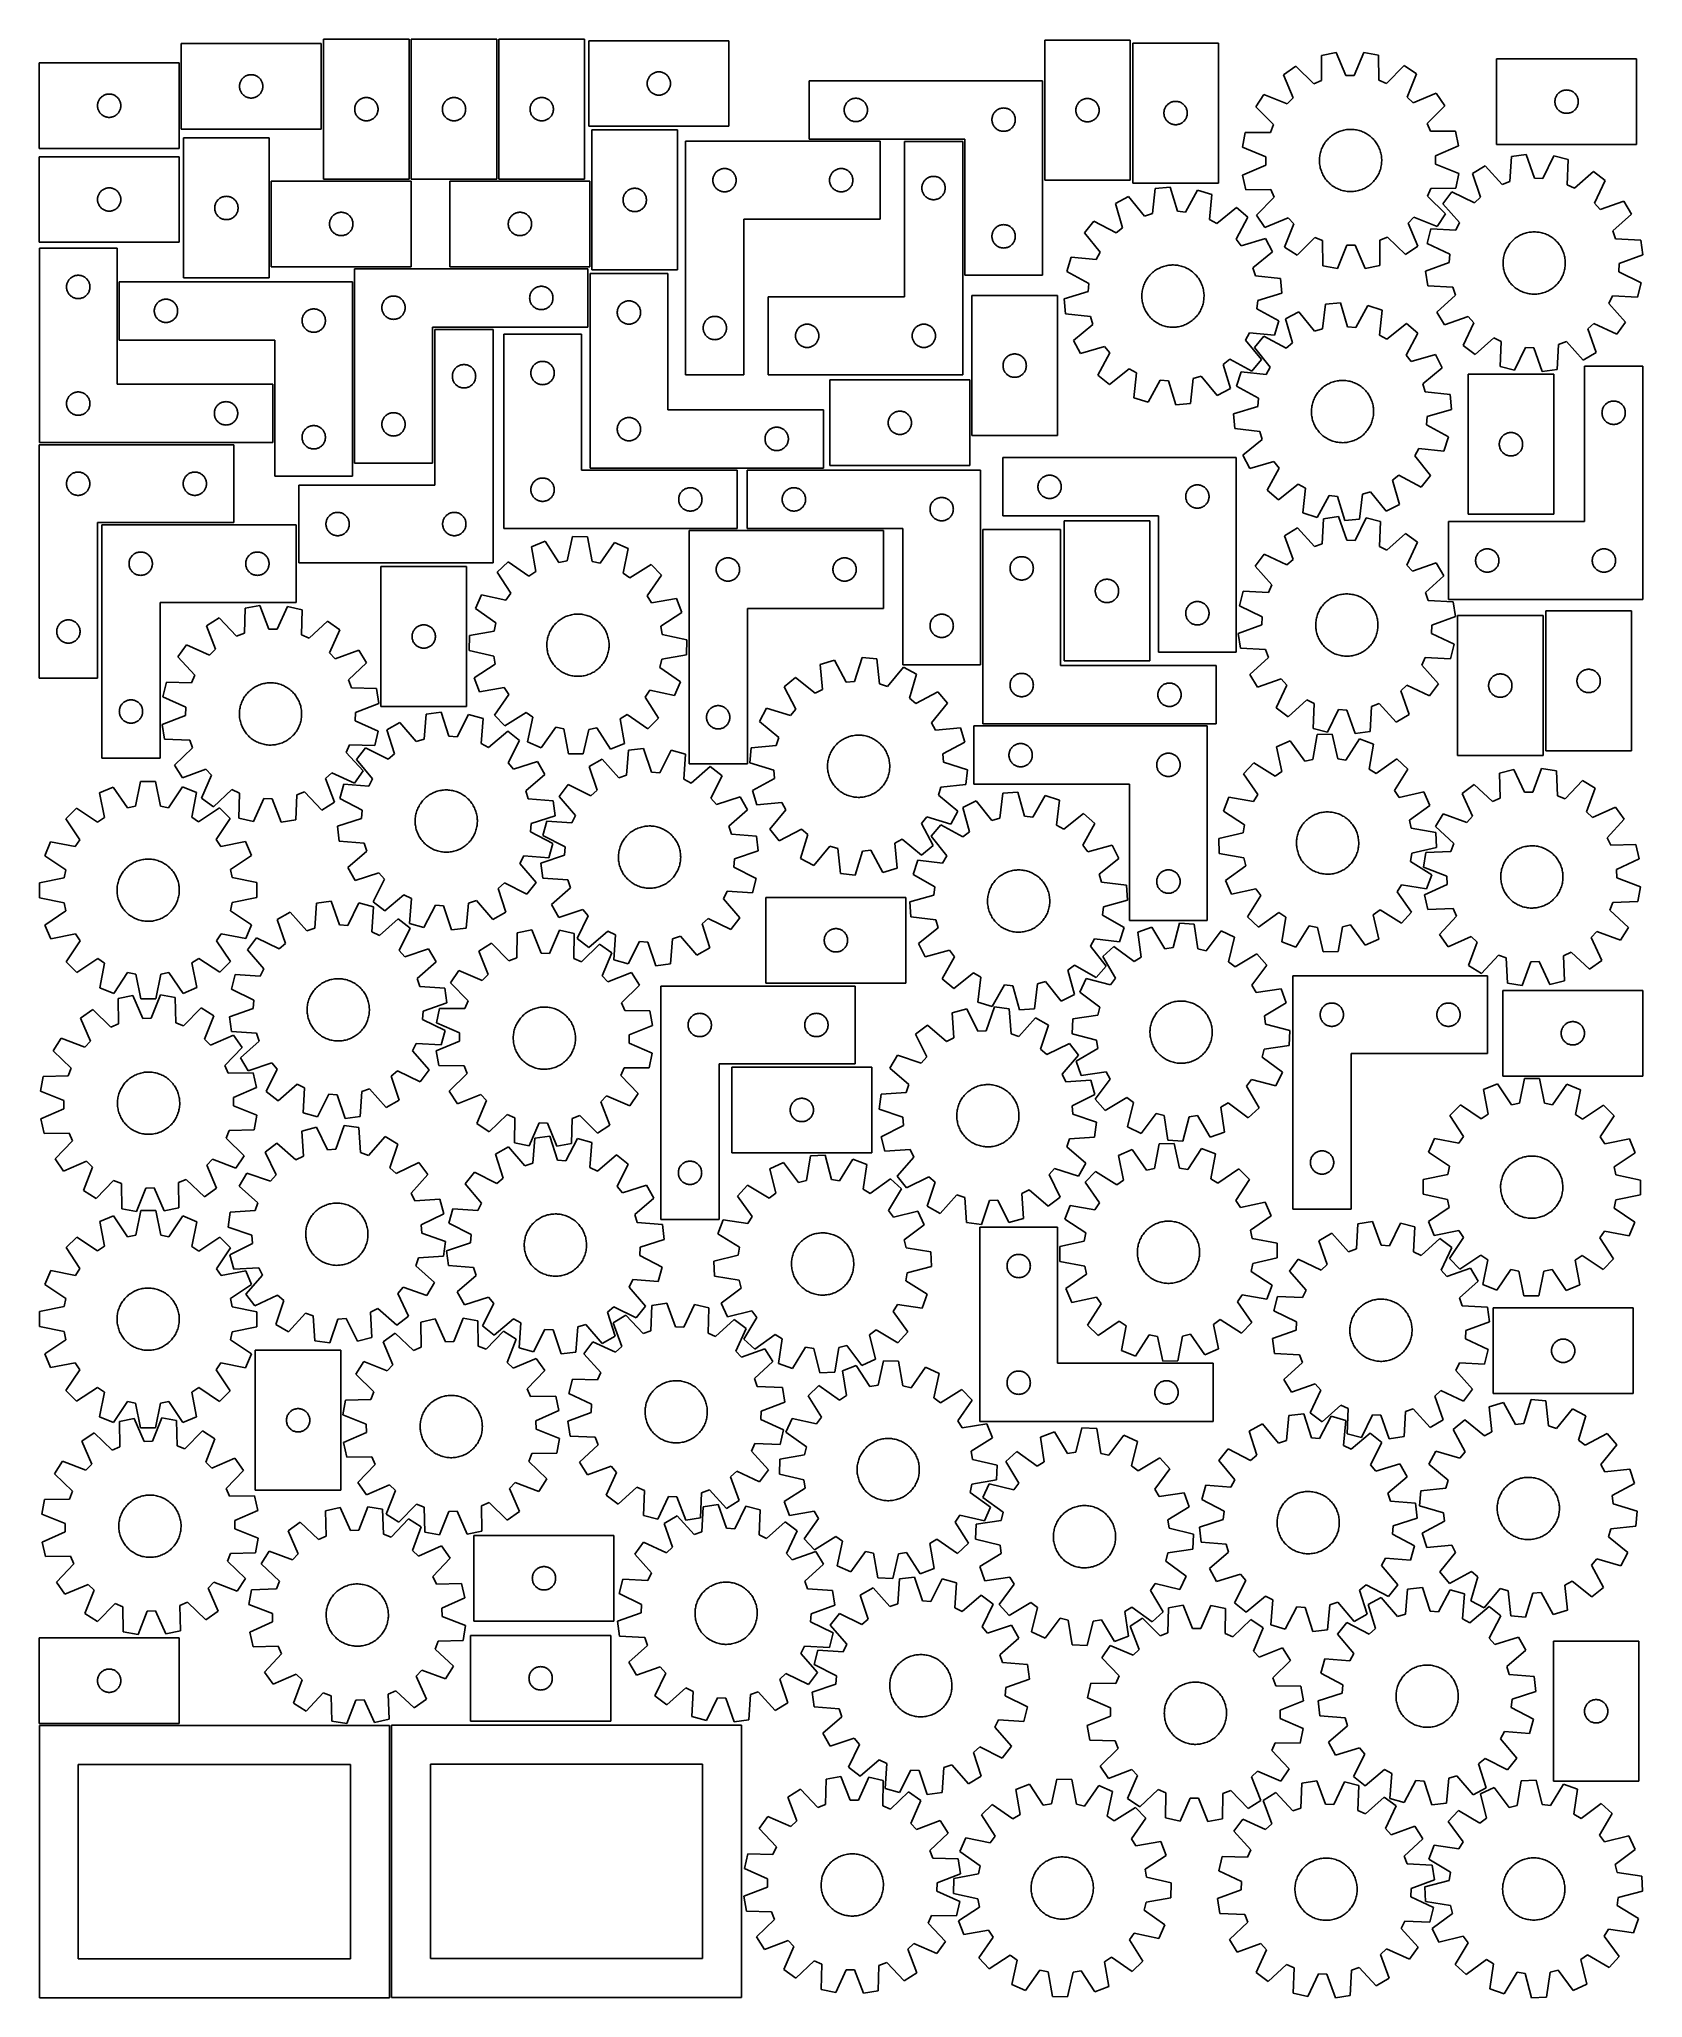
# Model space of a CAD drawing. Header units: millimetres. Extents: x 7 to 1243, y 7 to 1517.
import ezdxf

# ---------------------------------------------------------------- set-up
doc = ezdxf.new("R2010")
doc.units = ezdxf.units.MM
doc.layers.add('CUT', color=7, linetype='CONTINUOUS', true_color=0x000000)

msp = doc.modelspace()

# ---------------------------------------------------------------- linework, layer by layer
at = {"layer": 'CUT'}
for p, q in [((224.029141, 1513.92313), (116.029141, 1513.92313)), ((116.029141, 1513.92313), (116.029141, 1447.92313)), ((224.029141, 1447.92313), (224.029141, 1513.92313)), ((291.890715, 1517.318391), (225.890715, 1517.318391)), ((225.890715, 1517.318391), (225.890715, 1409.318391)), ((291.890715, 1409.318391), (291.890715, 1517.318391)), ((293.492517, 1517.315459), (293.492517, 1409.315459)), ((359.492517, 1517.315459), (293.492517, 1517.315459)), ((359.492517, 1409.315459), (359.492517, 1517.315459)), ((427.171233, 1517.316683), (361.171233, 1517.316683)), ((361.171233, 1517.316683), (361.171233, 1409.316683)), ((427.171233, 1409.316683), (427.171233, 1517.316683)), ((538.498626, 1516.124299), (430.498626, 1516.124299)), ((430.498626, 1516.124299), (430.498626, 1450.124299)), ((538.498626, 1450.124299), (538.498626, 1516.124299)), ((782.109887, 1516.527861), (782.109887, 1408.527861)), ((848.109887, 1516.527861), (782.109887, 1516.527861)), ((848.109887, 1408.527861), (848.109887, 1516.527861)), ((850.081354, 1514.337432), (850.081354, 1406.337432)), ((916.081354, 1514.337432), (850.081354, 1514.337432)), ((916.081354, 1406.337432), (916.081354, 1514.337432)), ((114.514859, 1498.999546), (6.514859, 1498.999546)), ((6.514859, 1498.999546), (6.514859, 1432.999546)), ((114.514859, 1432.999546), (114.514859, 1498.999546)), ((975.826324, 1496.382224), (966.276421, 1489.910375)), ((989.663697, 1482.818688), (975.826324, 1496.382224)), ((1006.827481, 1507.018966), (995.527852, 1504.694347)), ((995.527852, 1504.694347), (995.587852, 1485.318103)), ((1014.421006, 1489.192559), (1006.827481, 1507.018966)), ((1028.210231, 1507.158918), (1020.850697, 1489.234642)), ((1039.539321, 1504.982405), (1028.210231, 1507.158918)), ((1039.732953, 1485.607036), (1039.539321, 1504.982405)), ((1059.347963, 1496.928879), (1045.689316, 1483.185379)), ((1068.981762, 1490.582588), (1059.347963, 1496.928879)), ((1238.665585, 1502.131382), (1130.665585, 1502.131382)), ((1130.665585, 1502.131382), (1130.665585, 1436.131382)), ((1238.665585, 1436.131382), (1238.665585, 1502.131382)), ((161.029141, 1480.92313), (161.048411, 1481.511758)), ((161.048411, 1480.334502), (161.029141, 1480.92313)), ((161.048411, 1481.511758), (161.106137, 1482.097866)), ((161.106137, 1482.097866), (161.202074, 1482.678943)), ((161.202074, 1482.678943), (161.335809, 1483.252502)), ((161.335809, 1483.252502), (161.50677, 1483.816085)), ((161.50677, 1483.816085), (161.714225, 1484.367281)), ((161.714225, 1484.367281), (161.957287, 1484.903728)), ((161.957287, 1484.903728), (162.234913, 1485.42313)), ((162.234913, 1485.42313), (162.545915, 1485.923262)), ((162.545915, 1485.923262), (162.888961, 1486.401983)), ((162.888961, 1486.401983), (163.262583, 1486.857243)), ((163.262583, 1486.857243), (163.66518, 1487.287091)), ((163.66518, 1487.287091), (164.095029, 1487.689688)), ((164.095029, 1487.689688), (164.550288, 1488.06331)), ((164.550288, 1488.06331), (165.029009, 1488.406357)), ((165.029009, 1488.406357), (165.529141, 1488.717359)), ((165.529141, 1488.717359), (166.048543, 1488.994985)), ((166.048543, 1488.994985), (166.58499, 1489.238046)), ((166.58499, 1489.238046), (167.136186, 1489.445501)), ((167.136186, 1489.445501), (167.69977, 1489.616463)), ((167.69977, 1489.616463), (168.273328, 1489.750198)), ((168.273328, 1489.750198), (168.854406, 1489.846134)), ((168.854406, 1489.846134), (169.440513, 1489.90386)), ((169.440513, 1489.90386), (170.029141, 1489.92313)), ((170.029141, 1489.92313), (170.617769, 1489.90386)), ((170.617769, 1489.90386), (171.203877, 1489.846134)), ((171.203877, 1489.846134), (171.784954, 1489.750198)), ((171.784954, 1489.750198), (172.358513, 1489.616463)), ((172.358513, 1489.616463), (172.922096, 1489.445501)), ((172.922096, 1489.445501), (173.473292, 1489.238046)), ((173.473292, 1489.238046), (174.009739, 1488.994985)), ((174.009739, 1488.994985), (174.529141, 1488.717359)), ((174.529141, 1488.717359), (175.029273, 1488.406357)), ((175.029273, 1488.406357), (175.507994, 1488.06331)), ((175.507994, 1488.06331), (175.963254, 1487.689688)), ((175.963254, 1487.689688), (176.393102, 1487.287091)), ((176.393102, 1487.287091), (176.7957, 1486.857243)), ((176.7957, 1486.857243), (177.169321, 1486.401983)), ((177.169321, 1486.401983), (177.512368, 1485.923262)), ((177.512368, 1485.923262), (177.82337, 1485.42313)), ((177.82337, 1485.42313), (178.100996, 1484.903728)), ((178.100996, 1484.903728), (178.344057, 1484.367281)), ((178.344057, 1484.367281), (178.551512, 1483.816085)), ((178.551512, 1483.816085), (178.722474, 1483.252502)), ((178.722474, 1483.252502), (178.856209, 1482.678943)), ((178.856209, 1482.678943), (178.952145, 1482.097866)), ((178.952145, 1482.097866), (179.009872, 1481.511758)), ((179.009872, 1481.511758), (179.029141, 1480.92313)), ((179.029141, 1480.92313), (179.009872, 1480.334502)), ((475.498626, 1483.124299), (475.517895, 1483.712927)), ((475.517895, 1482.535671), (475.498626, 1483.124299)), ((475.517895, 1483.712927), (475.575622, 1484.299035)), ((475.575622, 1481.949563), (475.517895, 1482.535671)), ((475.575622, 1484.299035), (475.671558, 1484.880112)), ((475.671558, 1481.368486), (475.575622, 1481.949563)), ((475.671558, 1484.880112), (475.805293, 1485.45367)), ((475.805293, 1480.794928), (475.671558, 1481.368486)), ((475.805293, 1485.45367), (475.976254, 1486.017254)), ((475.976254, 1480.231344), (475.805293, 1480.794928)), ((475.976254, 1486.017254), (476.18371, 1486.56845)), ((476.18371, 1486.56845), (476.426771, 1487.104897)), ((476.426771, 1487.104897), (476.704397, 1487.624299)), ((476.704397, 1487.624299), (477.015399, 1488.124431)), ((477.015399, 1488.124431), (477.358445, 1488.603152)), ((477.358445, 1488.603152), (477.732067, 1489.058411)), ((477.732067, 1489.058411), (478.134664, 1489.48826)), ((478.134664, 1489.48826), (478.564513, 1489.890857)), ((478.564513, 1489.890857), (479.019773, 1490.264479)), ((479.019773, 1490.264479), (479.498493, 1490.607526)), ((479.498493, 1490.607526), (479.998626, 1490.918528)), ((479.998626, 1490.918528), (480.518027, 1491.196154)), ((480.518027, 1491.196154), (481.054475, 1491.439215)), ((481.054475, 1491.439215), (481.60567, 1491.64667)), ((481.60567, 1491.64667), (482.169254, 1491.817631)), ((482.169254, 1491.817631), (482.742813, 1491.951367)), ((482.742813, 1491.951367), (483.32389, 1492.047303)), ((483.32389, 1492.047303), (483.909997, 1492.105029)), ((483.909997, 1492.105029), (484.498626, 1492.124299)), ((484.498626, 1492.124299), (485.087254, 1492.105029)), ((485.087254, 1492.105029), (485.673361, 1492.047303)), ((485.673361, 1492.047303), (486.254438, 1491.951367)), ((486.254438, 1491.951367), (486.827997, 1491.817631)), ((486.827997, 1491.817631), (487.391581, 1491.64667)), ((487.391581, 1491.64667), (487.942776, 1491.439215)), ((487.942776, 1491.439215), (488.479224, 1491.196154)), ((488.479224, 1491.196154), (488.998626, 1490.918528)), ((488.998626, 1490.918528), (489.498758, 1490.607526)), ((489.498758, 1490.607526), (489.977478, 1490.264479)), ((489.977478, 1490.264479), (490.432738, 1489.890857)), ((490.432738, 1489.890857), (490.862587, 1489.48826)), ((490.862587, 1489.48826), (491.265184, 1489.058411)), ((491.265184, 1489.058411), (491.638806, 1488.603152)), ((491.638806, 1488.603152), (491.981852, 1488.124431)), ((491.981852, 1488.124431), (492.292854, 1487.624299)), ((492.292854, 1487.624299), (492.57048, 1487.104897)), ((492.57048, 1487.104897), (492.813541, 1486.56845)), ((492.813541, 1486.56845), (493.020997, 1486.017254)), ((493.020997, 1486.017254), (493.191958, 1485.45367)), ((493.191958, 1480.794928), (493.020997, 1480.231344)), ((493.191958, 1485.45367), (493.325693, 1484.880112)), ((493.325693, 1481.368486), (493.191958, 1480.794928)), ((493.325693, 1484.880112), (493.421629, 1484.299035)), ((493.421629, 1481.949563), (493.325693, 1481.368486)), ((493.421629, 1484.299035), (493.479356, 1483.712927)), ((493.479356, 1482.535671), (493.421629, 1481.949563)), ((493.479356, 1483.712927), (493.498626, 1483.124299)), ((493.498626, 1483.124299), (493.479356, 1482.535671)), ((780.430813, 1485.24442), (600.430813, 1485.24442)), ((600.430813, 1485.24442), (600.430813, 1440.24442)), ((780.430813, 1335.24442), (780.430813, 1485.24442)), ((966.276421, 1489.910375), (973.746821, 1472.032021)), ((995.587852, 1485.318103), (989.663697, 1482.818688)), ((1020.850697, 1489.234642), (1014.421006, 1489.192559)), ((1045.689316, 1483.185379), (1039.732953, 1485.607036)), ((1061.746021, 1472.607982), (1068.981762, 1490.582588)), ((51.514859, 1465.999546), (51.534129, 1466.588174)), ((51.534129, 1465.410918), (51.514859, 1465.999546)), ((51.534129, 1466.588174), (51.591855, 1467.174282)), ((51.591855, 1467.174282), (51.687791, 1467.755359)), ((51.687791, 1467.755359), (51.821527, 1468.328918)), ((51.821527, 1468.328918), (51.992488, 1468.892501)), ((51.992488, 1468.892501), (52.199943, 1469.443697)), ((52.199943, 1469.443697), (52.443004, 1469.980144)), ((52.443004, 1469.980144), (52.72063, 1470.499546)), ((52.72063, 1470.499546), (53.031633, 1470.999678)), ((53.031633, 1470.999678), (53.374679, 1471.478399)), ((53.374679, 1471.478399), (53.748301, 1471.933659)), ((53.748301, 1471.933659), (54.150898, 1472.363507)), ((54.150898, 1472.363507), (54.580747, 1472.766104)), ((54.580747, 1472.766104), (55.036006, 1473.139726)), ((55.036006, 1473.139726), (55.514727, 1473.482773)), ((55.514727, 1473.482773), (56.014859, 1473.793775)), ((56.014859, 1473.793775), (56.534261, 1474.071401)), ((56.534261, 1474.071401), (57.070708, 1474.314462)), ((57.070708, 1474.314462), (57.621904, 1474.521917)), ((57.621904, 1474.521917), (58.185488, 1474.692879)), ((58.185488, 1474.692879), (58.759046, 1474.826614)), ((58.759046, 1474.826614), (59.340123, 1474.92255)), ((59.340123, 1474.92255), (59.926231, 1474.980277)), ((59.926231, 1474.980277), (60.514859, 1474.999546)), ((60.514859, 1474.999546), (61.103487, 1474.980277)), ((61.103487, 1474.980277), (61.689595, 1474.92255)), ((61.689595, 1474.92255), (62.270672, 1474.826614)), ((62.270672, 1474.826614), (62.84423, 1474.692879)), ((62.84423, 1474.692879), (63.407814, 1474.521917)), ((63.407814, 1474.521917), (63.95901, 1474.314462)), ((63.95901, 1474.314462), (64.495457, 1474.071401)), ((64.495457, 1474.071401), (65.014859, 1473.793775)), ((65.014859, 1473.793775), (65.514991, 1473.482773)), ((65.514991, 1473.482773), (65.993712, 1473.139726)), ((65.993712, 1473.139726), (66.448971, 1472.766104)), ((66.448971, 1472.766104), (66.87882, 1472.363507)), ((66.87882, 1472.363507), (67.281417, 1471.933659)), ((67.281417, 1471.933659), (67.655039, 1471.478399)), ((67.655039, 1471.478399), (67.998086, 1470.999678)), ((67.998086, 1470.999678), (68.309088, 1470.499546)), ((68.309088, 1470.499546), (68.586714, 1469.980144)), ((68.586714, 1469.980144), (68.829775, 1469.443697)), ((68.829775, 1469.443697), (69.03723, 1468.892501)), ((69.03723, 1468.892501), (69.208191, 1468.328918)), ((69.208191, 1468.328918), (69.341927, 1467.755359)), ((69.341927, 1467.755359), (69.437863, 1467.174282)), ((69.437863, 1467.174282), (69.495589, 1466.588174)), ((69.495589, 1466.588174), (69.514859, 1465.999546)), ((69.514859, 1465.999546), (69.495589, 1465.410918)), ((161.106137, 1479.748394), (161.048411, 1480.334502)), ((161.202074, 1479.167317), (161.106137, 1479.748394)), ((161.335809, 1478.593759), (161.202074, 1479.167317)), ((161.50677, 1478.030175), (161.335809, 1478.593759)), ((161.714225, 1477.478979), (161.50677, 1478.030175)), ((161.957287, 1476.942532), (161.714225, 1477.478979)), ((162.234913, 1476.42313), (161.957287, 1476.942532)), ((162.545915, 1475.922998), (162.234913, 1476.42313)), ((162.888961, 1475.444277), (162.545915, 1475.922998)), ((163.262583, 1474.989018), (162.888961, 1475.444277)), ((163.66518, 1474.559169), (163.262583, 1474.989018)), ((164.095029, 1474.156572), (163.66518, 1474.559169)), ((164.550288, 1473.78295), (164.095029, 1474.156572)), ((165.029009, 1473.439904), (164.550288, 1473.78295)), ((165.529141, 1473.128902), (165.029009, 1473.439904)), ((166.048543, 1472.851276), (165.529141, 1473.128902)), ((166.58499, 1472.608214), (166.048543, 1472.851276)), ((167.136186, 1472.400759), (166.58499, 1472.608214)), ((167.69977, 1472.229798), (167.136186, 1472.400759)), ((168.273328, 1472.096063), (167.69977, 1472.229798)), ((168.854406, 1472.000126), (168.273328, 1472.096063)), ((169.440513, 1471.9424), (168.854406, 1472.000126)), ((170.029141, 1471.92313), (169.440513, 1471.9424)), ((170.617769, 1471.9424), (170.029141, 1471.92313)), ((171.203877, 1472.000126), (170.617769, 1471.9424)), ((171.784954, 1472.096063), (171.203877, 1472.000126)), ((172.358513, 1472.229798), (171.784954, 1472.096063)), ((172.922096, 1472.400759), (172.358513, 1472.229798)), ((173.473292, 1472.608214), (172.922096, 1472.400759)), ((174.009739, 1472.851276), (173.473292, 1472.608214)), ((174.529141, 1473.128902), (174.009739, 1472.851276)), ((175.029273, 1473.439904), (174.529141, 1473.128902)), ((175.507994, 1473.78295), (175.029273, 1473.439904)), ((175.963254, 1474.156572), (175.507994, 1473.78295)), ((176.393102, 1474.559169), (175.963254, 1474.156572)), ((176.7957, 1474.989018), (176.393102, 1474.559169)), ((177.169321, 1475.444277), (176.7957, 1474.989018)), ((177.512368, 1475.922998), (177.169321, 1475.444277)), ((177.82337, 1476.42313), (177.512368, 1475.922998)), ((178.100996, 1476.942532), (177.82337, 1476.42313)), ((178.344057, 1477.478979), (178.100996, 1476.942532)), ((178.551512, 1478.030175), (178.344057, 1477.478979)), ((178.722474, 1478.593759), (178.551512, 1478.030175)), ((178.856209, 1479.167317), (178.722474, 1478.593759)), ((178.952145, 1479.748394), (178.856209, 1479.167317)), ((179.009872, 1480.334502), (178.952145, 1479.748394)), ((250.063647, 1465.074204), (250.197383, 1465.647763)), ((250.197383, 1465.647763), (250.368344, 1466.211347)), ((250.368344, 1466.211347), (250.575799, 1466.762542)), ((250.575799, 1466.762542), (250.81886, 1467.29899)), ((250.81886, 1467.29899), (251.096486, 1467.818391)), ((251.096486, 1467.818391), (251.407488, 1468.318524)), ((251.407488, 1468.318524), (251.750535, 1468.797244)), ((251.750535, 1468.797244), (252.124157, 1469.252504)), ((252.124157, 1469.252504), (252.526754, 1469.682353)), ((252.526754, 1469.682353), (252.956603, 1470.08495)), ((252.956603, 1470.08495), (253.411862, 1470.458572)), ((253.411862, 1470.458572), (253.890583, 1470.801618)), ((253.890583, 1470.801618), (254.390715, 1471.11262)), ((254.390715, 1471.11262), (254.910117, 1471.390246)), ((254.910117, 1471.390246), (255.446564, 1471.633307)), ((255.446564, 1471.633307), (255.99776, 1471.840763)), ((255.99776, 1471.840763), (256.561344, 1472.011724)), ((256.561344, 1472.011724), (257.134902, 1472.145459)), ((257.134902, 1472.145459), (257.715979, 1472.241395)), ((257.715979, 1472.241395), (258.302087, 1472.299122)), ((258.302087, 1472.299122), (258.890715, 1472.318391)), ((258.890715, 1472.318391), (259.479343, 1472.299122)), ((259.479343, 1472.299122), (260.065451, 1472.241395)), ((260.065451, 1472.241395), (260.646528, 1472.145459)), ((260.646528, 1472.145459), (261.220086, 1472.011724)), ((261.220086, 1472.011724), (261.78367, 1471.840763)), ((261.78367, 1471.840763), (262.334866, 1471.633307)), ((262.334866, 1471.633307), (262.871313, 1471.390246)), ((262.871313, 1471.390246), (263.390715, 1471.11262)), ((263.390715, 1471.11262), (263.890847, 1470.801618)), ((263.890847, 1470.801618), (264.369568, 1470.458572)), ((264.369568, 1470.458572), (264.824827, 1470.08495)), ((264.824827, 1470.08495), (265.254676, 1469.682353)), ((265.254676, 1469.682353), (265.657273, 1469.252504)), ((265.657273, 1469.252504), (266.030895, 1468.797244)), ((266.030895, 1468.797244), (266.373941, 1468.318524)), ((266.373941, 1468.318524), (266.684944, 1467.818391)), ((266.684944, 1467.818391), (266.96257, 1467.29899)), ((266.96257, 1467.29899), (267.205631, 1466.762542)), ((267.205631, 1466.762542), (267.413086, 1466.211347)), ((267.413086, 1466.211347), (267.584047, 1465.647763)), ((267.584047, 1465.647763), (267.717782, 1465.074204)), ((317.665449, 1465.071272), (317.799184, 1465.64483)), ((317.799184, 1465.64483), (317.970146, 1466.208414)), ((317.970146, 1466.208414), (318.177601, 1466.75961)), ((318.177601, 1466.75961), (318.420662, 1467.296057)), ((318.420662, 1467.296057), (318.698288, 1467.815459)), ((318.698288, 1467.815459), (319.00929, 1468.315591)), ((319.00929, 1468.315591), (319.352337, 1468.794312)), ((319.352337, 1468.794312), (319.725959, 1469.249571)), ((319.725959, 1469.249571), (320.128556, 1469.67942)), ((320.128556, 1469.67942), (320.558405, 1470.082017)), ((320.558405, 1470.082017), (321.013664, 1470.455639)), ((321.013664, 1470.455639), (321.492385, 1470.798685)), ((321.492385, 1470.798685), (321.992517, 1471.109688)), ((321.992517, 1471.109688), (322.511919, 1471.387314)), ((322.511919, 1471.387314), (323.048366, 1471.630375)), ((323.048366, 1471.630375), (323.599562, 1471.83783)), ((323.599562, 1471.83783), (324.163145, 1472.008791)), ((324.163145, 1472.008791), (324.736704, 1472.142526)), ((324.736704, 1472.142526), (325.317781, 1472.238463)), ((325.317781, 1472.238463), (325.903889, 1472.296189)), ((325.903889, 1472.296189), (326.492517, 1472.315459)), ((326.492517, 1472.315459), (327.081145, 1472.296189)), ((327.081145, 1472.296189), (327.667253, 1472.238463)), ((327.667253, 1472.238463), (328.24833, 1472.142526)), ((328.24833, 1472.142526), (328.821888, 1472.008791)), ((328.821888, 1472.008791), (329.385472, 1471.83783)), ((329.385472, 1471.83783), (329.936668, 1471.630375)), ((329.936668, 1471.630375), (330.473115, 1471.387314)), ((330.473115, 1471.387314), (330.992517, 1471.109688)), ((330.992517, 1471.109688), (331.492649, 1470.798685)), ((331.492649, 1470.798685), (331.97137, 1470.455639)), ((331.97137, 1470.455639), (332.426629, 1470.082017)), ((332.426629, 1470.082017), (332.856478, 1469.67942)), ((332.856478, 1469.67942), (333.259075, 1469.249571)), ((333.259075, 1469.249571), (333.632697, 1468.794312)), ((333.632697, 1468.794312), (333.975743, 1468.315591)), ((333.975743, 1468.315591), (334.286746, 1467.815459)), ((334.286746, 1467.815459), (334.564372, 1467.296057)), ((334.564372, 1467.296057), (334.807433, 1466.75961)), ((334.807433, 1466.75961), (335.014888, 1466.208414)), ((335.014888, 1466.208414), (335.185849, 1465.64483)), ((335.185849, 1465.64483), (335.319584, 1465.071272)), ((385.344165, 1465.072495), (385.4779, 1465.646054)), ((385.4779, 1465.646054), (385.648861, 1466.209638)), ((385.648861, 1466.209638), (385.856317, 1466.760833)), ((385.856317, 1466.760833), (386.099378, 1467.297281)), ((386.099378, 1467.297281), (386.377004, 1467.816683)), ((386.377004, 1467.816683), (386.688006, 1468.316815)), ((386.688006, 1468.316815), (387.031052, 1468.795535)), ((387.031052, 1468.795535), (387.404674, 1469.250795)), ((387.404674, 1469.250795), (387.807271, 1469.680644)), ((387.807271, 1469.680644), (388.23712, 1470.083241)), ((388.23712, 1470.083241), (388.69238, 1470.456863)), ((388.69238, 1470.456863), (389.1711, 1470.799909)), ((389.1711, 1470.799909), (389.671233, 1471.110911)), ((389.671233, 1471.110911), (390.190634, 1471.388537)), ((390.190634, 1471.388537), (390.727082, 1471.631598)), ((390.727082, 1471.631598), (391.278277, 1471.839054)), ((391.278277, 1471.839054), (391.841861, 1472.010015)), ((391.841861, 1472.010015), (392.41542, 1472.14375)), ((392.41542, 1472.14375), (392.996497, 1472.239686)), ((392.996497, 1472.239686), (393.582604, 1472.297413)), ((393.582604, 1472.297413), (394.171233, 1472.316683)), ((394.171233, 1472.316683), (394.759861, 1472.297413)), ((394.759861, 1472.297413), (395.345968, 1472.239686)), ((395.345968, 1472.239686), (395.927045, 1472.14375)), ((395.927045, 1472.14375), (396.500604, 1472.010015)), ((396.500604, 1472.010015), (397.064188, 1471.839054)), ((397.064188, 1471.839054), (397.615383, 1471.631598)), ((397.615383, 1471.631598), (398.151831, 1471.388537)), ((398.151831, 1471.388537), (398.671233, 1471.110911)), ((398.671233, 1471.110911), (399.171365, 1470.799909)), ((399.171365, 1470.799909), (399.650085, 1470.456863)), ((399.650085, 1470.456863), (400.105345, 1470.083241)), ((400.105345, 1470.083241), (400.535194, 1469.680644)), ((400.535194, 1469.680644), (400.937791, 1469.250795)), ((400.937791, 1469.250795), (401.311413, 1468.795535)), ((401.311413, 1468.795535), (401.654459, 1468.316815)), ((401.654459, 1468.316815), (401.965461, 1467.816683)), ((401.965461, 1467.816683), (402.243087, 1467.297281)), ((402.243087, 1467.297281), (402.486148, 1466.760833)), ((402.486148, 1466.760833), (402.693604, 1466.209638)), ((402.693604, 1466.209638), (402.864565, 1465.646054)), ((402.864565, 1465.646054), (402.9983, 1465.072495)), ((476.18371, 1479.680148), (475.976254, 1480.231344)), ((476.426771, 1479.143701), (476.18371, 1479.680148)), ((476.704397, 1478.624299), (476.426771, 1479.143701)), ((477.015399, 1478.124167), (476.704397, 1478.624299)), ((477.358445, 1477.645446), (477.015399, 1478.124167)), ((477.732067, 1477.190187), (477.358445, 1477.645446)), ((478.134664, 1476.760338), (477.732067, 1477.190187)), ((478.564513, 1476.357741), (478.134664, 1476.760338)), ((479.019773, 1475.984119), (478.564513, 1476.357741)), ((479.498493, 1475.641073), (479.019773, 1475.984119)), ((479.998626, 1475.33007), (479.498493, 1475.641073)), ((480.518027, 1475.052444), (479.998626, 1475.33007)), ((481.054475, 1474.809383), (480.518027, 1475.052444)), ((481.60567, 1474.601928), (481.054475, 1474.809383)), ((482.169254, 1474.430967), (481.60567, 1474.601928)), ((482.742813, 1474.297232), (482.169254, 1474.430967)), ((483.32389, 1474.201295), (482.742813, 1474.297232)), ((483.909997, 1474.143569), (483.32389, 1474.201295)), ((484.498626, 1474.124299), (483.909997, 1474.143569)), ((485.087254, 1474.143569), (484.498626, 1474.124299)), ((485.673361, 1474.201295), (485.087254, 1474.143569)), ((486.254438, 1474.297232), (485.673361, 1474.201295)), ((486.827997, 1474.430967), (486.254438, 1474.297232)), ((487.391581, 1474.601928), (486.827997, 1474.430967)), ((487.942776, 1474.809383), (487.391581, 1474.601928)), ((488.479224, 1475.052444), (487.942776, 1474.809383)), ((488.998626, 1475.33007), (488.479224, 1475.052444)), ((489.498758, 1475.641073), (488.998626, 1475.33007)), ((489.977478, 1475.984119), (489.498758, 1475.641073)), ((490.432738, 1476.357741), (489.977478, 1475.984119)), ((490.862587, 1476.760338), (490.432738, 1476.357741)), ((491.265184, 1477.190187), (490.862587, 1476.760338)), ((491.638806, 1477.645446), (491.265184, 1477.190187)), ((491.981852, 1478.124167), (491.638806, 1477.645446)), ((492.292854, 1478.624299), (491.981852, 1478.124167)), ((492.57048, 1479.143701), (492.292854, 1478.624299)), ((492.813541, 1479.680148), (492.57048, 1479.143701)), ((493.020997, 1480.231344), (492.813541, 1479.680148)), ((627.73748, 1465.073791), (627.908441, 1465.637375)), ((627.908441, 1465.637375), (628.115897, 1466.188571)), ((628.115897, 1466.188571), (628.358958, 1466.725018)), ((628.358958, 1466.725018), (628.636584, 1467.24442)), ((628.636584, 1467.24442), (628.947586, 1467.744552)), ((628.947586, 1467.744552), (629.290633, 1468.223273)), ((629.290633, 1468.223273), (629.664254, 1468.678532)), ((629.664254, 1468.678532), (630.066852, 1469.108381)), ((630.066852, 1469.108381), (630.4967, 1469.510978)), ((630.4967, 1469.510978), (630.95196, 1469.8846)), ((630.95196, 1469.8846), (631.430681, 1470.227646)), ((631.430681, 1470.227646), (631.930813, 1470.538648)), ((631.930813, 1470.538648), (632.450214, 1470.816274)), ((632.450214, 1470.816274), (632.986662, 1471.059335)), ((632.986662, 1471.059335), (633.537857, 1471.266791)), ((633.537857, 1471.266791), (634.101441, 1471.437752)), ((634.101441, 1471.437752), (634.675, 1471.571487)), ((634.675, 1471.571487), (635.256077, 1471.667423)), ((635.256077, 1471.667423), (635.842184, 1471.72515)), ((635.842184, 1471.72515), (636.430813, 1471.74442)), ((636.430813, 1471.74442), (637.019441, 1471.72515)), ((637.019441, 1471.72515), (637.605548, 1471.667423)), ((637.605548, 1471.667423), (638.186626, 1471.571487)), ((638.186626, 1471.571487), (638.760184, 1471.437752)), ((638.760184, 1471.437752), (639.323768, 1471.266791)), ((639.323768, 1471.266791), (639.874964, 1471.059335)), ((639.874964, 1471.059335), (640.411411, 1470.816274)), ((640.411411, 1470.816274), (640.930813, 1470.538648)), ((640.930813, 1470.538648), (641.430945, 1470.227646)), ((641.430945, 1470.227646), (641.909665, 1469.8846)), ((641.909665, 1469.8846), (642.364925, 1469.510978)), ((642.364925, 1469.510978), (642.794774, 1469.108381)), ((642.794774, 1469.108381), (643.197371, 1468.678532)), ((643.197371, 1468.678532), (643.570993, 1468.223273)), ((643.570993, 1468.223273), (643.914039, 1467.744552)), ((643.914039, 1467.744552), (644.225041, 1467.24442)), ((644.225041, 1467.24442), (644.502667, 1466.725018)), ((644.502667, 1466.725018), (644.745728, 1466.188571)), ((644.745728, 1466.188571), (644.953184, 1465.637375)), ((644.953184, 1465.637375), (645.124145, 1465.073791)), ((806.587516, 1465.420816), (806.794972, 1465.972012)), ((806.794972, 1465.972012), (807.038033, 1466.508459)), ((807.038033, 1466.508459), (807.315659, 1467.027861)), ((807.315659, 1467.027861), (807.626661, 1467.527993)), ((807.626661, 1467.527993), (807.969707, 1468.006714)), ((807.969707, 1468.006714), (808.343329, 1468.461974)), ((808.343329, 1468.461974), (808.745926, 1468.891822)), ((808.745926, 1468.891822), (809.175775, 1469.29442)), ((809.175775, 1469.29442), (809.631035, 1469.668041)), ((809.631035, 1469.668041), (810.109755, 1470.011088)), ((810.109755, 1470.011088), (810.609887, 1470.32209)), ((810.609887, 1470.32209), (811.129289, 1470.599716)), ((811.129289, 1470.599716), (811.665737, 1470.842777)), ((811.665737, 1470.842777), (812.216932, 1471.050232)), ((812.216932, 1471.050232), (812.780516, 1471.221194)), ((812.780516, 1471.221194), (813.354075, 1471.354929)), ((813.354075, 1471.354929), (813.935152, 1471.450865)), ((813.935152, 1471.450865), (814.521259, 1471.508592)), ((814.521259, 1471.508592), (815.109887, 1471.527861)), ((815.109887, 1471.527861), (815.698516, 1471.508592)), ((815.698516, 1471.508592), (816.284623, 1471.450865)), ((816.284623, 1471.450865), (816.8657, 1471.354929)), ((816.8657, 1471.354929), (817.439259, 1471.221194)), ((817.439259, 1471.221194), (818.002843, 1471.050232)), ((818.002843, 1471.050232), (818.554038, 1470.842777)), ((818.554038, 1470.842777), (819.090486, 1470.599716)), ((819.090486, 1470.599716), (819.609887, 1470.32209)), ((819.609887, 1470.32209), (820.11002, 1470.011088)), ((820.11002, 1470.011088), (820.58874, 1469.668041)), ((820.58874, 1469.668041), (821.044, 1469.29442)), ((821.044, 1469.29442), (821.473849, 1468.891822)), ((821.473849, 1468.891822), (821.876446, 1468.461974)), ((821.876446, 1468.461974), (822.250068, 1468.006714)), ((822.250068, 1468.006714), (822.593114, 1467.527993)), ((822.593114, 1467.527993), (822.904116, 1467.027861)), ((822.904116, 1467.027861), (823.181742, 1466.508459)), ((823.181742, 1466.508459), (823.424803, 1465.972012)), ((823.424803, 1465.972012), (823.632259, 1465.420816)), ((875.598127, 1465.337564), (875.941173, 1465.816284)), ((875.941173, 1465.816284), (876.314795, 1466.271544)), ((876.314795, 1466.271544), (876.717393, 1466.701393)), ((876.717393, 1466.701393), (877.147241, 1467.10399)), ((877.147241, 1467.10399), (877.602501, 1467.477612)), ((877.602501, 1467.477612), (878.081221, 1467.820658)), ((878.081221, 1467.820658), (878.581354, 1468.13166)), ((878.581354, 1468.13166), (879.100755, 1468.409286)), ((879.100755, 1468.409286), (879.637203, 1468.652347)), ((879.637203, 1468.652347), (880.188398, 1468.859803)), ((880.188398, 1468.859803), (880.751982, 1469.030764)), ((880.751982, 1469.030764), (881.325541, 1469.164499)), ((881.325541, 1469.164499), (881.906618, 1469.260435)), ((881.906618, 1469.260435), (882.492725, 1469.318162)), ((882.492725, 1469.318162), (883.081354, 1469.337432)), ((883.081354, 1469.337432), (883.669982, 1469.318162)), ((883.669982, 1469.318162), (884.256089, 1469.260435)), ((884.256089, 1469.260435), (884.837166, 1469.164499)), ((884.837166, 1469.164499), (885.410725, 1469.030764)), ((885.410725, 1469.030764), (885.974309, 1468.859803)), ((885.974309, 1468.859803), (886.525504, 1468.652347)), ((886.525504, 1468.652347), (887.061952, 1468.409286)), ((887.061952, 1468.409286), (887.581354, 1468.13166)), ((887.581354, 1468.13166), (888.081486, 1467.820658)), ((888.081486, 1467.820658), (888.560206, 1467.477612)), ((888.560206, 1467.477612), (889.015466, 1467.10399)), ((889.015466, 1467.10399), (889.445315, 1466.701393)), ((889.445315, 1466.701393), (889.847912, 1466.271544)), ((889.847912, 1466.271544), (890.221534, 1465.816284)), ((890.221534, 1465.816284), (890.56458, 1465.337564)), ((951.255494, 1474.691527), (944.909203, 1465.057729)), ((969.2301, 1467.455787), (951.255494, 1474.691527)), ((973.746821, 1472.032021), (969.2301, 1467.455787)), ((1066.322256, 1468.091261), (1061.746021, 1472.607982)), ((1084.20061, 1475.561661), (1066.322256, 1468.091261)), ((1077.108923, 1452.174385), (1090.672459, 1466.011759)), ((1090.672459, 1466.011759), (1084.20061, 1475.561661)), ((1175.665585, 1469.131382), (1175.684855, 1469.72001)), ((1175.684855, 1468.542754), (1175.665585, 1469.131382)), ((1175.684855, 1469.72001), (1175.742582, 1470.306118)), ((1175.742582, 1467.956646), (1175.684855, 1468.542754)), ((1175.742582, 1470.306118), (1175.838518, 1470.887195)), ((1175.838518, 1467.375569), (1175.742582, 1467.956646)), ((1175.838518, 1470.887195), (1175.972253, 1471.460754)), ((1175.972253, 1466.802011), (1175.838518, 1467.375569)), ((1175.972253, 1471.460754), (1176.143214, 1472.024337)), ((1176.143214, 1466.238427), (1175.972253, 1466.802011)), ((1176.143214, 1472.024337), (1176.35067, 1472.575533)), ((1176.35067, 1465.687231), (1176.143214, 1466.238427)), ((1176.35067, 1472.575533), (1176.593731, 1473.11198)), ((1176.593731, 1465.150784), (1176.35067, 1465.687231)), ((1176.593731, 1473.11198), (1176.871357, 1473.631382)), ((1176.871357, 1473.631382), (1177.182359, 1474.131514)), ((1177.182359, 1474.131514), (1177.525405, 1474.610235)), ((1177.525405, 1474.610235), (1177.899027, 1475.065494)), ((1177.899027, 1475.065494), (1178.301624, 1475.495343)), ((1178.301624, 1475.495343), (1178.731473, 1475.89794)), ((1178.731473, 1475.89794), (1179.186732, 1476.271562)), ((1179.186732, 1476.271562), (1179.665453, 1476.614609)), ((1179.665453, 1476.614609), (1180.165585, 1476.925611)), ((1180.165585, 1476.925611), (1180.684987, 1477.203237)), ((1180.684987, 1477.203237), (1181.221434, 1477.446298)), ((1181.221434, 1477.446298), (1181.77263, 1477.653753)), ((1181.77263, 1477.653753), (1182.336214, 1477.824715)), ((1182.336214, 1477.824715), (1182.909772, 1477.95845)), ((1182.909772, 1477.95845), (1183.49085, 1478.054386)), ((1183.49085, 1478.054386), (1184.076957, 1478.112112)), ((1184.076957, 1478.112112), (1184.665585, 1478.131382)), ((1184.665585, 1478.131382), (1185.254213, 1478.112112)), ((1185.254213, 1478.112112), (1185.840321, 1478.054386)), ((1185.840321, 1478.054386), (1186.421398, 1477.95845)), ((1186.421398, 1477.95845), (1186.994957, 1477.824715)), ((1186.994957, 1477.824715), (1187.558541, 1477.653753)), ((1187.558541, 1477.653753), (1188.109736, 1477.446298)), ((1188.109736, 1477.446298), (1188.646184, 1477.203237)), ((1188.646184, 1477.203237), (1189.165585, 1476.925611)), ((1189.165585, 1476.925611), (1189.665717, 1476.614609)), ((1189.665717, 1476.614609), (1190.144438, 1476.271562)), ((1190.144438, 1476.271562), (1190.599698, 1475.89794)), ((1190.599698, 1475.89794), (1191.029546, 1475.495343)), ((1191.029546, 1475.495343), (1191.432144, 1475.065494)), ((1191.432144, 1475.065494), (1191.805765, 1474.610235)), ((1191.805765, 1474.610235), (1192.148812, 1474.131514)), ((1192.148812, 1474.131514), (1192.459814, 1473.631382)), ((1192.459814, 1473.631382), (1192.73744, 1473.11198)), ((1192.73744, 1473.11198), (1192.980501, 1472.575533)), ((1192.980501, 1465.687231), (1192.73744, 1465.150784)), ((1192.980501, 1472.575533), (1193.187957, 1472.024337)), ((1193.187957, 1466.238427), (1192.980501, 1465.687231)), ((1193.187957, 1472.024337), (1193.358918, 1471.460754)), ((1193.358918, 1466.802011), (1193.187957, 1466.238427)), ((1193.358918, 1471.460754), (1193.492653, 1470.887195)), ((1193.492653, 1467.375569), (1193.358918, 1466.802011)), ((1193.492653, 1470.887195), (1193.588589, 1470.306118)), ((1193.588589, 1467.956646), (1193.492653, 1467.375569)), ((1193.588589, 1470.306118), (1193.646316, 1469.72001)), ((1193.646316, 1468.542754), (1193.588589, 1467.956646)), ((1193.646316, 1469.72001), (1193.665585, 1469.131382)), ((1193.665585, 1469.131382), (1193.646316, 1468.542754)), ((51.591855, 1464.82481), (51.534129, 1465.410918)), ((51.687791, 1464.243733), (51.591855, 1464.82481)), ((51.821527, 1463.670175), (51.687791, 1464.243733)), ((51.992488, 1463.106591), (51.821527, 1463.670175)), ((52.199943, 1462.555395), (51.992488, 1463.106591)), ((52.443004, 1462.018948), (52.199943, 1462.555395)), ((52.72063, 1461.499546), (52.443004, 1462.018948)), ((53.031633, 1460.999414), (52.72063, 1461.499546)), ((53.374679, 1460.520693), (53.031633, 1460.999414)), ((53.748301, 1460.065434), (53.374679, 1460.520693)), ((54.150898, 1459.635585), (53.748301, 1460.065434)), ((54.580747, 1459.232988), (54.150898, 1459.635585)), ((55.036006, 1458.859366), (54.580747, 1459.232988)), ((55.514727, 1458.51632), (55.036006, 1458.859366)), ((56.014859, 1458.205318), (55.514727, 1458.51632)), ((56.534261, 1457.927692), (56.014859, 1458.205318)), ((57.070708, 1457.68463), (56.534261, 1457.927692)), ((57.621904, 1457.477175), (57.070708, 1457.68463)), ((58.185488, 1457.306214), (57.621904, 1457.477175)), ((58.759046, 1457.172479), (58.185488, 1457.306214)), ((59.340123, 1457.076542), (58.759046, 1457.172479)), ((59.926231, 1457.018816), (59.340123, 1457.076542)), ((60.514859, 1456.999546), (59.926231, 1457.018816)), ((61.103487, 1457.018816), (60.514859, 1456.999546)), ((61.689595, 1457.076542), (61.103487, 1457.018816)), ((62.270672, 1457.172479), (61.689595, 1457.076542)), ((62.84423, 1457.306214), (62.270672, 1457.172479)), ((63.407814, 1457.477175), (62.84423, 1457.306214)), ((63.95901, 1457.68463), (63.407814, 1457.477175)), ((64.495457, 1457.927692), (63.95901, 1457.68463)), ((65.014859, 1458.205318), (64.495457, 1457.927692)), ((65.514991, 1458.51632), (65.014859, 1458.205318)), ((65.993712, 1458.859366), (65.514991, 1458.51632)), ((66.448971, 1459.232988), (65.993712, 1458.859366)), ((66.87882, 1459.635585), (66.448971, 1459.232988)), ((67.281417, 1460.065434), (66.87882, 1459.635585)), ((67.655039, 1460.520693), (67.281417, 1460.065434)), ((67.998086, 1460.999414), (67.655039, 1460.520693)), ((68.309088, 1461.499546), (67.998086, 1460.999414)), ((68.586714, 1462.018948), (68.309088, 1461.499546)), ((68.829775, 1462.555395), (68.586714, 1462.018948)), ((69.03723, 1463.106591), (68.829775, 1462.555395)), ((69.208191, 1463.670175), (69.03723, 1463.106591)), ((69.341927, 1464.243733), (69.208191, 1463.670175)), ((69.437863, 1464.82481), (69.341927, 1464.243733)), ((69.495589, 1465.410918), (69.437863, 1464.82481)), ((249.890715, 1463.318391), (249.909985, 1463.90702)), ((249.909985, 1462.729763), (249.890715, 1463.318391)), ((249.909985, 1463.90702), (249.967711, 1464.493127)), ((249.967711, 1462.143656), (249.909985, 1462.729763)), ((249.967711, 1464.493127), (250.063647, 1465.074204)), ((250.063647, 1461.562579), (249.967711, 1462.143656)), ((250.197383, 1460.98902), (250.063647, 1461.562579)), ((250.368344, 1460.425436), (250.197383, 1460.98902)), ((250.575799, 1459.874241), (250.368344, 1460.425436)), ((250.81886, 1459.337793), (250.575799, 1459.874241)), ((251.096486, 1458.818391), (250.81886, 1459.337793)), ((251.407488, 1458.318259), (251.096486, 1458.818391)), ((251.750535, 1457.839539), (251.407488, 1458.318259)), ((252.124157, 1457.384279), (251.750535, 1457.839539)), ((252.526754, 1456.95443), (252.124157, 1457.384279)), ((252.956603, 1456.551833), (252.526754, 1456.95443)), ((253.411862, 1456.178211), (252.956603, 1456.551833)), ((253.890583, 1455.835165), (253.411862, 1456.178211)), ((254.390715, 1455.524163), (253.890583, 1455.835165)), ((254.910117, 1455.246537), (254.390715, 1455.524163)), ((255.446564, 1455.003476), (254.910117, 1455.246537)), ((255.99776, 1454.79602), (255.446564, 1455.003476)), ((256.561344, 1454.625059), (255.99776, 1454.79602)), ((257.134902, 1454.491324), (256.561344, 1454.625059)), ((257.715979, 1454.395388), (257.134902, 1454.491324)), ((258.302087, 1454.337661), (257.715979, 1454.395388)), ((258.890715, 1454.318391), (258.302087, 1454.337661)), ((259.479343, 1454.337661), (258.890715, 1454.318391)), ((260.065451, 1454.395388), (259.479343, 1454.337661)), ((260.646528, 1454.491324), (260.065451, 1454.395388)), ((261.220086, 1454.625059), (260.646528, 1454.491324)), ((261.78367, 1454.79602), (261.220086, 1454.625059)), ((262.334866, 1455.003476), (261.78367, 1454.79602)), ((262.871313, 1455.246537), (262.334866, 1455.003476)), ((263.390715, 1455.524163), (262.871313, 1455.246537)), ((263.890847, 1455.835165), (263.390715, 1455.524163)), ((264.369568, 1456.178211), (263.890847, 1455.835165)), ((264.824827, 1456.551833), (264.369568, 1456.178211)), ((265.254676, 1456.95443), (264.824827, 1456.551833)), ((265.657273, 1457.384279), (265.254676, 1456.95443)), ((266.030895, 1457.839539), (265.657273, 1457.384279)), ((266.373941, 1458.318259), (266.030895, 1457.839539)), ((266.684944, 1458.818391), (266.373941, 1458.318259)), ((266.96257, 1459.337793), (266.684944, 1458.818391)), ((267.205631, 1459.874241), (266.96257, 1459.337793)), ((267.413086, 1460.425436), (267.205631, 1459.874241)), ((267.584047, 1460.98902), (267.413086, 1460.425436)), ((267.717782, 1461.562579), (267.584047, 1460.98902)), ((267.717782, 1465.074204), (267.813719, 1464.493127)), ((267.813719, 1462.143656), (267.717782, 1461.562579)), ((267.813719, 1464.493127), (267.871445, 1463.90702)), ((267.871445, 1462.729763), (267.813719, 1462.143656)), ((267.871445, 1463.90702), (267.890715, 1463.318391)), ((267.890715, 1463.318391), (267.871445, 1462.729763)), ((317.492517, 1463.315459), (317.511787, 1463.904087)), ((317.511787, 1462.726831), (317.492517, 1463.315459)), ((317.511787, 1463.904087), (317.569513, 1464.490195)), ((317.569513, 1462.140723), (317.511787, 1462.726831)), ((317.569513, 1464.490195), (317.665449, 1465.071272)), ((317.665449, 1461.559646), (317.569513, 1462.140723)), ((317.799184, 1460.986088), (317.665449, 1461.559646)), ((317.970146, 1460.422504), (317.799184, 1460.986088)), ((318.177601, 1459.871308), (317.970146, 1460.422504)), ((318.420662, 1459.334861), (318.177601, 1459.871308)), ((318.698288, 1458.815459), (318.420662, 1459.334861)), ((319.00929, 1458.315327), (318.698288, 1458.815459)), ((319.352337, 1457.836606), (319.00929, 1458.315327)), ((319.725959, 1457.381347), (319.352337, 1457.836606)), ((320.128556, 1456.951498), (319.725959, 1457.381347)), ((320.558405, 1456.548901), (320.128556, 1456.951498)), ((321.013664, 1456.175279), (320.558405, 1456.548901)), ((321.492385, 1455.832232), (321.013664, 1456.175279)), ((321.992517, 1455.52123), (321.492385, 1455.832232)), ((322.511919, 1455.243604), (321.992517, 1455.52123)), ((323.048366, 1455.000543), (322.511919, 1455.243604)), ((323.599562, 1454.793088), (323.048366, 1455.000543)), ((324.163145, 1454.622126), (323.599562, 1454.793088)), ((324.736704, 1454.488391), (324.163145, 1454.622126)), ((325.317781, 1454.392455), (324.736704, 1454.488391)), ((325.903889, 1454.334729), (325.317781, 1454.392455)), ((326.492517, 1454.315459), (325.903889, 1454.334729)), ((327.081145, 1454.334729), (326.492517, 1454.315459)), ((327.667253, 1454.392455), (327.081145, 1454.334729)), ((328.24833, 1454.488391), (327.667253, 1454.392455)), ((328.821888, 1454.622126), (328.24833, 1454.488391)), ((329.385472, 1454.793088), (328.821888, 1454.622126)), ((329.936668, 1455.000543), (329.385472, 1454.793088)), ((330.473115, 1455.243604), (329.936668, 1455.000543)), ((330.992517, 1455.52123), (330.473115, 1455.243604)), ((331.492649, 1455.832232), (330.992517, 1455.52123)), ((331.97137, 1456.175279), (331.492649, 1455.832232)), ((332.426629, 1456.548901), (331.97137, 1456.175279)), ((332.856478, 1456.951498), (332.426629, 1456.548901)), ((333.259075, 1457.381347), (332.856478, 1456.951498)), ((333.632697, 1457.836606), (333.259075, 1457.381347)), ((333.975743, 1458.315327), (333.632697, 1457.836606)), ((334.286746, 1458.815459), (333.975743, 1458.315327)), ((334.564372, 1459.334861), (334.286746, 1458.815459)), ((334.807433, 1459.871308), (334.564372, 1459.334861)), ((335.014888, 1460.422504), (334.807433, 1459.871308)), ((335.185849, 1460.986088), (335.014888, 1460.422504)), ((335.319584, 1461.559646), (335.185849, 1460.986088)), ((335.319584, 1465.071272), (335.415521, 1464.490195)), ((335.415521, 1462.140723), (335.319584, 1461.559646)), ((335.415521, 1464.490195), (335.473247, 1463.904087)), ((335.473247, 1462.726831), (335.415521, 1462.140723)), ((335.473247, 1463.904087), (335.492517, 1463.315459)), ((335.492517, 1463.315459), (335.473247, 1462.726831)), ((385.171233, 1463.316683), (385.190502, 1463.905311)), ((385.190502, 1462.728054), (385.171233, 1463.316683)), ((385.190502, 1463.905311), (385.248229, 1464.491418)), ((385.248229, 1462.141947), (385.190502, 1462.728054)), ((385.248229, 1464.491418), (385.344165, 1465.072495)), ((385.344165, 1461.56087), (385.248229, 1462.141947)), ((385.4779, 1460.987311), (385.344165, 1461.56087)), ((385.648861, 1460.423727), (385.4779, 1460.987311)), ((385.856317, 1459.872532), (385.648861, 1460.423727)), ((386.099378, 1459.336084), (385.856317, 1459.872532)), ((386.377004, 1458.816683), (386.099378, 1459.336084)), ((386.688006, 1458.31655), (386.377004, 1458.816683)), ((387.031052, 1457.83783), (386.688006, 1458.31655)), ((387.404674, 1457.38257), (387.031052, 1457.83783)), ((387.807271, 1456.952721), (387.404674, 1457.38257)), ((388.23712, 1456.550124), (387.807271, 1456.952721)), ((388.69238, 1456.176502), (388.23712, 1456.550124)), ((389.1711, 1455.833456), (388.69238, 1456.176502)), ((389.671233, 1455.522454), (389.1711, 1455.833456)), ((390.190634, 1455.244828), (389.671233, 1455.522454)), ((390.727082, 1455.001767), (390.190634, 1455.244828)), ((391.278277, 1454.794311), (390.727082, 1455.001767)), ((391.841861, 1454.62335), (391.278277, 1454.794311)), ((392.41542, 1454.489615), (391.841861, 1454.62335)), ((392.996497, 1454.393679), (392.41542, 1454.489615)), ((393.582604, 1454.335952), (392.996497, 1454.393679)), ((394.171233, 1454.316683), (393.582604, 1454.335952)), ((394.759861, 1454.335952), (394.171233, 1454.316683)), ((395.345968, 1454.393679), (394.759861, 1454.335952)), ((395.927045, 1454.489615), (395.345968, 1454.393679)), ((396.500604, 1454.62335), (395.927045, 1454.489615)), ((397.064188, 1454.794311), (396.500604, 1454.62335)), ((397.615383, 1455.001767), (397.064188, 1454.794311)), ((398.151831, 1455.244828), (397.615383, 1455.001767)), ((398.671233, 1455.522454), (398.151831, 1455.244828)), ((399.171365, 1455.833456), (398.671233, 1455.522454)), ((399.650085, 1456.176502), (399.171365, 1455.833456)), ((400.105345, 1456.550124), (399.650085, 1456.176502)), ((400.535194, 1456.952721), (400.105345, 1456.550124)), ((400.937791, 1457.38257), (400.535194, 1456.952721)), ((401.311413, 1457.83783), (400.937791, 1457.38257)), ((401.654459, 1458.31655), (401.311413, 1457.83783)), ((401.965461, 1458.816683), (401.654459, 1458.31655)), ((402.243087, 1459.336084), (401.965461, 1458.816683)), ((402.486148, 1459.872532), (402.243087, 1459.336084)), ((402.693604, 1460.423727), (402.486148, 1459.872532)), ((402.864565, 1460.987311), (402.693604, 1460.423727)), ((402.9983, 1461.56087), (402.864565, 1460.987311)), ((402.9983, 1465.072495), (403.094236, 1464.491418)), ((403.094236, 1462.141947), (402.9983, 1461.56087)), ((403.094236, 1464.491418), (403.151963, 1463.905311)), ((403.151963, 1462.728054), (403.094236, 1462.141947)), ((403.151963, 1463.905311), (403.171233, 1463.316683)), ((403.171233, 1463.316683), (403.151963, 1462.728054)), ((627.430813, 1462.74442), (627.450082, 1463.333048)), ((627.450082, 1462.155792), (627.430813, 1462.74442)), ((627.450082, 1463.333048), (627.507809, 1463.919155)), ((627.507809, 1461.569684), (627.450082, 1462.155792)), ((627.507809, 1463.919155), (627.603745, 1464.500233)), ((627.603745, 1460.988607), (627.507809, 1461.569684)), ((627.603745, 1464.500233), (627.73748, 1465.073791)), ((627.73748, 1460.415048), (627.603745, 1460.988607)), ((627.908441, 1459.851464), (627.73748, 1460.415048)), ((628.115897, 1459.300269), (627.908441, 1459.851464)), ((628.358958, 1458.763821), (628.115897, 1459.300269)), ((628.636584, 1458.24442), (628.358958, 1458.763821)), ((628.947586, 1457.744288), (628.636584, 1458.24442)), ((629.290633, 1457.265567), (628.947586, 1457.744288)), ((629.664254, 1456.810307), (629.290633, 1457.265567)), ((630.066852, 1456.380459), (629.664254, 1456.810307)), ((630.4967, 1455.977861), (630.066852, 1456.380459)), ((630.95196, 1455.60424), (630.4967, 1455.977861)), ((631.430681, 1455.261193), (630.95196, 1455.60424)), ((631.930813, 1454.950191), (631.430681, 1455.261193)), ((632.450214, 1454.672565), (631.930813, 1454.950191)), ((632.986662, 1454.429504), (632.450214, 1454.672565)), ((633.537857, 1454.222049), (632.986662, 1454.429504)), ((634.101441, 1454.051087), (633.537857, 1454.222049)), ((634.675, 1453.917352), (634.101441, 1454.051087)), ((635.256077, 1453.821416), (634.675, 1453.917352)), ((635.842184, 1453.763689), (635.256077, 1453.821416)), ((636.430813, 1453.74442), (635.842184, 1453.763689)), ((637.019441, 1453.763689), (636.430813, 1453.74442)), ((637.605548, 1453.821416), (637.019441, 1453.763689)), ((638.186626, 1453.917352), (637.605548, 1453.821416)), ((638.760184, 1454.051087), (638.186626, 1453.917352)), ((639.323768, 1454.222049), (638.760184, 1454.051087)), ((639.874964, 1454.429504), (639.323768, 1454.222049)), ((640.411411, 1454.672565), (639.874964, 1454.429504)), ((640.930813, 1454.950191), (640.411411, 1454.672565)), ((641.430945, 1455.261193), (640.930813, 1454.950191)), ((641.909665, 1455.60424), (641.430945, 1455.261193)), ((642.364925, 1455.977861), (641.909665, 1455.60424)), ((642.794774, 1456.380459), (642.364925, 1455.977861)), ((643.197371, 1456.810307), (642.794774, 1456.380459)), ((643.570993, 1457.265567), (643.197371, 1456.810307)), ((643.914039, 1457.744288), (643.570993, 1457.265567)), ((644.225041, 1458.24442), (643.914039, 1457.744288)), ((644.502667, 1458.763821), (644.225041, 1458.24442)), ((644.745728, 1459.300269), (644.502667, 1458.763821)), ((644.953184, 1459.851464), (644.745728, 1459.300269)), ((645.124145, 1460.415048), (644.953184, 1459.851464)), ((645.124145, 1465.073791), (645.25788, 1464.500233)), ((645.25788, 1460.988607), (645.124145, 1460.415048)), ((645.25788, 1464.500233), (645.353816, 1463.919155)), ((645.353816, 1461.569684), (645.25788, 1460.988607)), ((645.353816, 1463.919155), (645.411543, 1463.333048)), ((645.411543, 1462.155792), (645.353816, 1461.569684)), ((645.411543, 1463.333048), (645.430813, 1462.74442)), ((645.430813, 1462.74442), (645.411543, 1462.155792)), ((741.430813, 1455.24442), (741.450082, 1455.833048)), ((741.450082, 1454.655792), (741.430813, 1455.24442)), ((741.450082, 1455.833048), (741.507809, 1456.419155)), ((741.507809, 1454.069684), (741.450082, 1454.655792)), ((741.507809, 1456.419155), (741.603745, 1457.000233)), ((741.603745, 1453.488607), (741.507809, 1454.069684)), ((741.603745, 1457.000233), (741.73748, 1457.573791)), ((741.73748, 1452.915048), (741.603745, 1453.488607)), ((741.73748, 1457.573791), (741.908441, 1458.137375)), ((741.908441, 1452.351464), (741.73748, 1452.915048)), ((741.908441, 1458.137375), (742.115897, 1458.688571)), ((742.115897, 1451.800269), (741.908441, 1452.351464)), ((742.115897, 1458.688571), (742.358958, 1459.225018)), ((742.358958, 1451.263821), (742.115897, 1451.800269)), ((742.358958, 1459.225018), (742.636584, 1459.74442)), ((742.636584, 1450.74442), (742.358958, 1451.263821)), ((742.636584, 1459.74442), (742.947586, 1460.244552)), ((742.947586, 1450.244288), (742.636584, 1450.74442)), ((742.947586, 1460.244552), (743.290633, 1460.723273)), ((743.290633, 1460.723273), (743.664254, 1461.178532)), ((743.664254, 1461.178532), (744.066852, 1461.608381)), ((744.066852, 1461.608381), (744.4967, 1462.010978)), ((744.4967, 1462.010978), (744.95196, 1462.3846)), ((744.95196, 1462.3846), (745.430681, 1462.727646)), ((745.430681, 1462.727646), (745.930813, 1463.038648)), ((745.930813, 1463.038648), (746.450214, 1463.316274)), ((746.450214, 1463.316274), (746.986662, 1463.559335)), ((746.986662, 1463.559335), (747.537857, 1463.766791)), ((747.537857, 1463.766791), (748.101441, 1463.937752)), ((748.101441, 1463.937752), (748.675, 1464.071487)), ((748.675, 1464.071487), (749.256077, 1464.167423)), ((749.256077, 1464.167423), (749.842184, 1464.22515)), ((749.842184, 1464.22515), (750.430813, 1464.24442)), ((750.430813, 1464.24442), (751.019441, 1464.22515)), ((751.019441, 1464.22515), (751.605548, 1464.167423)), ((751.605548, 1464.167423), (752.186626, 1464.071487)), ((752.186626, 1464.071487), (752.760184, 1463.937752)), ((752.760184, 1463.937752), (753.323768, 1463.766791)), ((753.323768, 1463.766791), (753.874964, 1463.559335)), ((753.874964, 1463.559335), (754.411411, 1463.316274)), ((754.411411, 1463.316274), (754.930813, 1463.038648)), ((754.930813, 1463.038648), (755.430945, 1462.727646)), ((755.430945, 1462.727646), (755.909665, 1462.3846)), ((755.909665, 1462.3846), (756.364925, 1462.010978)), ((756.364925, 1462.010978), (756.794774, 1461.608381)), ((756.794774, 1461.608381), (757.197371, 1461.178532)), ((757.197371, 1461.178532), (757.570993, 1460.723273)), ((757.570993, 1460.723273), (757.914039, 1460.244552)), ((757.914039, 1460.244552), (758.225041, 1459.74442)), ((758.225041, 1450.74442), (757.914039, 1450.244288)), ((758.225041, 1459.74442), (758.502667, 1459.225018)), ((758.502667, 1451.263821), (758.225041, 1450.74442)), ((758.502667, 1459.225018), (758.745728, 1458.688571)), ((758.745728, 1451.800269), (758.502667, 1451.263821)), ((758.745728, 1458.688571), (758.953184, 1458.137375)), ((758.953184, 1452.351464), (758.745728, 1451.800269)), ((758.953184, 1458.137375), (759.124145, 1457.573791)), ((759.124145, 1452.915048), (758.953184, 1452.351464)), ((759.124145, 1457.573791), (759.25788, 1457.000233)), ((759.25788, 1453.488607), (759.124145, 1452.915048)), ((759.25788, 1457.000233), (759.353816, 1456.419155)), ((759.353816, 1454.069684), (759.25788, 1453.488607)), ((759.353816, 1456.419155), (759.411543, 1455.833048)), ((759.411543, 1454.655792), (759.353816, 1454.069684)), ((759.411543, 1455.833048), (759.430813, 1455.24442)), ((759.430813, 1455.24442), (759.411543, 1454.655792)), ((806.109887, 1462.527861), (806.129157, 1463.116489)), ((806.129157, 1461.939233), (806.109887, 1462.527861)), ((806.129157, 1463.116489), (806.186884, 1463.702597)), ((806.186884, 1461.353126), (806.129157, 1461.939233)), ((806.186884, 1463.702597), (806.28282, 1464.283674)), ((806.28282, 1460.772048), (806.186884, 1461.353126)), ((806.28282, 1464.283674), (806.416555, 1464.857233)), ((806.416555, 1460.19849), (806.28282, 1460.772048)), ((806.416555, 1464.857233), (806.587516, 1465.420816)), ((806.587516, 1459.634906), (806.416555, 1460.19849)), ((806.794972, 1459.08371), (806.587516, 1459.634906)), ((807.038033, 1458.547263), (806.794972, 1459.08371)), ((807.315659, 1458.027861), (807.038033, 1458.547263)), ((807.626661, 1457.527729), (807.315659, 1458.027861)), ((807.969707, 1457.049008), (807.626661, 1457.527729)), ((808.343329, 1456.593749), (807.969707, 1457.049008)), ((808.745926, 1456.1639), (808.343329, 1456.593749)), ((809.175775, 1455.761303), (808.745926, 1456.1639)), ((809.631035, 1455.387681), (809.175775, 1455.761303)), ((810.109755, 1455.044635), (809.631035, 1455.387681)), ((810.609887, 1454.733633), (810.109755, 1455.044635)), ((811.129289, 1454.456007), (810.609887, 1454.733633)), ((811.665737, 1454.212945), (811.129289, 1454.456007)), ((812.216932, 1454.00549), (811.665737, 1454.212945)), ((812.780516, 1453.834529), (812.216932, 1454.00549)), ((813.354075, 1453.700794), (812.780516, 1453.834529)), ((813.935152, 1453.604858), (813.354075, 1453.700794)), ((814.521259, 1453.547131), (813.935152, 1453.604858)), ((815.109887, 1453.527861), (814.521259, 1453.547131)), ((815.698516, 1453.547131), (815.109887, 1453.527861)), ((816.284623, 1453.604858), (815.698516, 1453.547131)), ((816.8657, 1453.700794), (816.284623, 1453.604858)), ((817.439259, 1453.834529), (816.8657, 1453.700794)), ((818.002843, 1454.00549), (817.439259, 1453.834529)), ((818.554038, 1454.212945), (818.002843, 1454.00549)), ((819.090486, 1454.456007), (818.554038, 1454.212945)), ((819.609887, 1454.733633), (819.090486, 1454.456007)), ((820.11002, 1455.044635), (819.609887, 1454.733633)), ((820.58874, 1455.387681), (820.11002, 1455.044635)), ((821.044, 1455.761303), (820.58874, 1455.387681)), ((821.473849, 1456.1639), (821.044, 1455.761303)), ((821.876446, 1456.593749), (821.473849, 1456.1639)), ((822.250068, 1457.049008), (821.876446, 1456.593749)), ((822.593114, 1457.527729), (822.250068, 1457.049008)), ((822.904116, 1458.027861), (822.593114, 1457.527729)), ((823.181742, 1458.547263), (822.904116, 1458.027861)), ((823.424803, 1459.08371), (823.181742, 1458.547263)), ((823.632259, 1459.634906), (823.424803, 1459.08371)), ((823.632259, 1465.420816), (823.80322, 1464.857233)), ((823.80322, 1460.19849), (823.632259, 1459.634906)), ((823.80322, 1464.857233), (823.936955, 1464.283674)), ((823.936955, 1460.772048), (823.80322, 1460.19849)), ((823.936955, 1464.283674), (824.032891, 1463.702597)), ((824.032891, 1461.353126), (823.936955, 1460.772048)), ((824.032891, 1463.702597), (824.090618, 1463.116489)), ((824.090618, 1461.939233), (824.032891, 1461.353126)), ((824.090618, 1463.116489), (824.109887, 1462.527861)), ((824.109887, 1462.527861), (824.090618, 1461.939233)), ((874.081354, 1460.337432), (874.100623, 1460.92606)), ((874.100623, 1459.748803), (874.081354, 1460.337432)), ((874.100623, 1460.92606), (874.15835, 1461.512167)), ((874.15835, 1459.162696), (874.100623, 1459.748803)), ((874.15835, 1461.512167), (874.254286, 1462.093244)), ((874.254286, 1458.581619), (874.15835, 1459.162696)), ((874.254286, 1462.093244), (874.388021, 1462.666803)), ((874.388021, 1458.00806), (874.254286, 1458.581619)), ((874.388021, 1462.666803), (874.558982, 1463.230387)), ((874.558982, 1457.444476), (874.388021, 1458.00806)), ((874.558982, 1463.230387), (874.766438, 1463.781582)), ((874.766438, 1456.893281), (874.558982, 1457.444476)), ((874.766438, 1463.781582), (875.009499, 1464.31803)), ((875.009499, 1456.356833), (874.766438, 1456.893281)), ((875.009499, 1464.31803), (875.287125, 1464.837432)), ((875.287125, 1455.837432), (875.009499, 1456.356833)), ((875.287125, 1464.837432), (875.598127, 1465.337564)), ((875.598127, 1455.337299), (875.287125, 1455.837432)), ((875.941173, 1454.858579), (875.598127, 1455.337299)), ((876.314795, 1454.403319), (875.941173, 1454.858579)), ((876.717393, 1453.973471), (876.314795, 1454.403319)), ((877.147241, 1453.570873), (876.717393, 1453.973471)), ((877.602501, 1453.197252), (877.147241, 1453.570873)), ((878.081221, 1452.854205), (877.602501, 1453.197252)), ((878.581354, 1452.543203), (878.081221, 1452.854205)), ((879.100755, 1452.265577), (878.581354, 1452.543203)), ((879.637203, 1452.022516), (879.100755, 1452.265577)), ((880.188398, 1451.81506), (879.637203, 1452.022516)), ((880.751982, 1451.644099), (880.188398, 1451.81506)), ((881.325541, 1451.510364), (880.751982, 1451.644099)), ((881.906618, 1451.414428), (881.325541, 1451.510364)), ((882.492725, 1451.356701), (881.906618, 1451.414428)), ((883.081354, 1451.337432), (882.492725, 1451.356701)), ((883.669982, 1451.356701), (883.081354, 1451.337432)), ((884.256089, 1451.414428), (883.669982, 1451.356701)), ((884.837166, 1451.510364), (884.256089, 1451.414428)), ((885.410725, 1451.644099), (884.837166, 1451.510364)), ((885.974309, 1451.81506), (885.410725, 1451.644099)), ((886.525504, 1452.022516), (885.974309, 1451.81506)), ((887.061952, 1452.265577), (886.525504, 1452.022516)), ((887.581354, 1452.543203), (887.061952, 1452.265577)), ((888.081486, 1452.854205), (887.581354, 1452.543203)), ((888.560206, 1453.197252), (888.081486, 1452.854205)), ((889.015466, 1453.570873), (888.560206, 1453.197252)), ((889.445315, 1453.973471), (889.015466, 1453.570873)), ((889.847912, 1454.403319), (889.445315, 1453.973471)), ((890.221534, 1454.858579), (889.847912, 1454.403319)), ((890.56458, 1455.337299), (890.221534, 1454.858579)), ((890.56458, 1465.337564), (890.875582, 1464.837432)), ((890.875582, 1455.837432), (890.56458, 1455.337299)), ((890.875582, 1464.837432), (891.153208, 1464.31803)), ((891.153208, 1456.356833), (890.875582, 1455.837432)), ((891.153208, 1464.31803), (891.396269, 1463.781582)), ((891.396269, 1456.893281), (891.153208, 1456.356833)), ((891.396269, 1463.781582), (891.603725, 1463.230387)), ((891.603725, 1457.444476), (891.396269, 1456.893281)), ((891.603725, 1463.230387), (891.774686, 1462.666803)), ((891.774686, 1458.00806), (891.603725, 1457.444476)), ((891.774686, 1462.666803), (891.908421, 1462.093244)), ((891.908421, 1458.581619), (891.774686, 1458.00806)), ((891.908421, 1462.093244), (892.004357, 1461.512167)), ((892.004357, 1459.162696), (891.908421, 1458.581619)), ((892.004357, 1461.512167), (892.062084, 1460.92606)), ((892.062084, 1459.748803), (892.004357, 1459.162696)), ((892.062084, 1460.92606), (892.081354, 1460.337432)), ((892.081354, 1460.337432), (892.062084, 1459.748803)), ((944.909203, 1465.057729), (958.652703, 1451.399082)), ((958.652703, 1451.399082), (956.231046, 1445.442718)), ((1079.608338, 1446.25023), (1077.108923, 1452.174385)), ((1176.871357, 1464.631382), (1176.593731, 1465.150784)), ((1177.182359, 1464.13125), (1176.871357, 1464.631382)), ((1177.525405, 1463.652529), (1177.182359, 1464.13125)), ((1177.899027, 1463.19727), (1177.525405, 1463.652529)), ((1178.301624, 1462.767421), (1177.899027, 1463.19727)), ((1178.731473, 1462.364824), (1178.301624, 1462.767421)), ((1179.186732, 1461.991202), (1178.731473, 1462.364824)), ((1179.665453, 1461.648156), (1179.186732, 1461.991202)), ((1180.165585, 1461.337154), (1179.665453, 1461.648156)), ((1180.684987, 1461.059527), (1180.165585, 1461.337154)), ((1181.221434, 1460.816466), (1180.684987, 1461.059527)), ((1181.77263, 1460.609011), (1181.221434, 1460.816466)), ((1182.336214, 1460.43805), (1181.77263, 1460.609011)), ((1182.909772, 1460.304315), (1182.336214, 1460.43805)), ((1183.49085, 1460.208378), (1182.909772, 1460.304315)), ((1184.076957, 1460.150652), (1183.49085, 1460.208378)), ((1184.665585, 1460.131382), (1184.076957, 1460.150652)), ((1185.254213, 1460.150652), (1184.665585, 1460.131382)), ((1185.840321, 1460.208378), (1185.254213, 1460.150652)), ((1186.421398, 1460.304315), (1185.840321, 1460.208378)), ((1186.994957, 1460.43805), (1186.421398, 1460.304315)), ((1187.558541, 1460.609011), (1186.994957, 1460.43805)), ((1188.109736, 1460.816466), (1187.558541, 1460.609011)), ((1188.646184, 1461.059527), (1188.109736, 1460.816466)), ((1189.165585, 1461.337154), (1188.646184, 1461.059527)), ((1189.665717, 1461.648156), (1189.165585, 1461.337154)), ((1190.144438, 1461.991202), (1189.665717, 1461.648156)), ((1190.599698, 1462.364824), (1190.144438, 1461.991202)), ((1191.029546, 1462.767421), (1190.599698, 1462.364824)), ((1191.432144, 1463.19727), (1191.029546, 1462.767421)), ((1191.805765, 1463.652529), (1191.432144, 1463.19727)), ((1192.148812, 1464.13125), (1191.805765, 1463.652529)), ((1192.459814, 1464.631382), (1192.148812, 1464.13125)), ((1192.73744, 1465.150784), (1192.459814, 1464.631382)), ((116.029141, 1447.92313), (224.029141, 1447.92313)), ((183.940886, 1441.107942), (117.940886, 1441.107942)), ((117.940886, 1441.107942), (117.940886, 1333.107942)), ((183.940886, 1333.107942), (183.940886, 1441.107942)), ((430.498626, 1450.124299), (538.498626, 1450.124299)), ((498.911528, 1447.31888), (432.911528, 1447.31888)), ((432.911528, 1447.31888), (432.911528, 1339.31888)), ((498.911528, 1339.31888), (498.911528, 1447.31888)), ((505.171471, 1438.528348), (505.171471, 1258.528348)), ((655.171471, 1438.528348), (505.171471, 1438.528348)), ((600.430813, 1440.24442), (720.430813, 1440.24442)), ((655.171471, 1378.528348), (655.171471, 1438.528348)), ((718.893462, 1438.499788), (673.893462, 1438.499788)), ((673.893462, 1438.499788), (673.893462, 1318.499788)), ((718.893462, 1258.499788), (718.893462, 1438.499788)), ((720.430813, 1440.24442), (720.430813, 1335.24442)), ((743.290633, 1449.765567), (742.947586, 1450.244288)), ((743.664254, 1449.310307), (743.290633, 1449.765567)), ((744.066852, 1448.880459), (743.664254, 1449.310307)), ((744.4967, 1448.477861), (744.066852, 1448.880459)), ((744.95196, 1448.10424), (744.4967, 1448.477861)), ((745.430681, 1447.761193), (744.95196, 1448.10424)), ((745.930813, 1447.450191), (745.430681, 1447.761193)), ((746.450214, 1447.172565), (745.930813, 1447.450191)), ((746.986662, 1446.929504), (746.450214, 1447.172565)), ((747.537857, 1446.722049), (746.986662, 1446.929504)), ((748.101441, 1446.551087), (747.537857, 1446.722049)), ((748.675, 1446.417352), (748.101441, 1446.551087)), ((749.256077, 1446.321416), (748.675, 1446.417352)), ((749.842184, 1446.263689), (749.256077, 1446.321416)), ((750.430813, 1446.24442), (749.842184, 1446.263689)), ((751.019441, 1446.263689), (750.430813, 1446.24442)), ((751.605548, 1446.321416), (751.019441, 1446.263689)), ((752.186626, 1446.417352), (751.605548, 1446.321416)), ((752.760184, 1446.551087), (752.186626, 1446.417352)), ((753.323768, 1446.722049), (752.760184, 1446.551087)), ((753.874964, 1446.929504), (753.323768, 1446.722049)), ((754.411411, 1447.172565), (753.874964, 1446.929504)), ((754.930813, 1447.450191), (754.411411, 1447.172565)), ((755.430945, 1447.761193), (754.930813, 1447.450191)), ((755.909665, 1448.10424), (755.430945, 1447.761193)), ((756.364925, 1448.477861), (755.909665, 1448.10424)), ((756.794774, 1448.880459), (756.364925, 1448.477861)), ((757.197371, 1449.310307), (756.794774, 1448.880459)), ((757.570993, 1449.765567), (757.197371, 1449.310307)), ((757.914039, 1450.244288), (757.570993, 1449.765567)), ((936.855677, 1445.249086), (934.679164, 1433.919997)), ((956.231046, 1445.442718), (936.855677, 1445.249086)), ((996.553217, 1434.417202), (997.005242, 1435.285746)), ((997.005242, 1435.285746), (997.492318, 1436.135129)), ((997.492318, 1436.135129), (998.013634, 1436.963938)), ((998.013634, 1436.963938), (998.568323, 1437.770794)), ((998.568323, 1437.770794), (999.15546, 1438.554354)), ((999.15546, 1438.554354), (999.774068, 1439.313312)), ((999.774068, 1439.313312), (1000.423119, 1440.046407)), ((1000.423119, 1440.046407), (1001.101531, 1440.752419)), ((1001.101531, 1440.752419), (1001.808177, 1441.430171)), ((1001.808177, 1441.430171), (1002.541878, 1442.078536)), ((1002.541878, 1442.078536), (1003.301415, 1442.696434)), ((1003.301415, 1442.696434), (1004.085523, 1443.282838)), ((1004.085523, 1443.282838), (1004.892897, 1443.836772)), ((1004.892897, 1443.836772), (1005.722193, 1444.357313)), ((1005.722193, 1444.357313), (1006.572032, 1444.843594)), ((1006.572032, 1444.843594), (1007.440998, 1445.294808)), ((1007.440998, 1445.294808), (1008.327645, 1445.710202)), ((1008.327645, 1445.710202), (1009.230497, 1446.089085)), ((1009.230497, 1446.089085), (1010.148052, 1446.430827)), ((1010.148052, 1446.430827), (1011.078783, 1446.734859)), ((1011.078783, 1446.734859), (1012.021141, 1447.000674)), ((1012.021141, 1447.000674), (1012.973556, 1447.227831)), ((1012.973556, 1447.227831), (1013.934444, 1447.415951)), ((1013.934444, 1447.415951), (1014.902206, 1447.564721)), ((1014.902206, 1447.564721), (1015.87523, 1447.673894)), ((1015.87523, 1447.673894), (1016.851898, 1447.743288)), ((1016.851898, 1447.743288), (1017.830583, 1447.772787)), ((1017.830583, 1447.772787), (1018.809657, 1447.762342)), ((1018.809657, 1447.762342), (1019.78749, 1447.711971)), ((1019.78749, 1447.711971), (1020.762455, 1447.621758)), ((1020.762455, 1447.621758), (1021.732929, 1447.491852)), ((1021.732929, 1447.491852), (1022.697297, 1447.32247)), ((1022.697297, 1447.32247), (1023.653953, 1447.113894)), ((1023.653953, 1447.113894), (1024.601305, 1446.86647)), ((1024.601305, 1446.86647), (1025.537778, 1446.580612)), ((1025.537778, 1446.580612), (1026.461811, 1446.256794)), ((1026.461811, 1446.256794), (1027.371867, 1445.895555)), ((1027.371867, 1445.895555), (1028.266431, 1445.497497)), ((1028.266431, 1445.497497), (1029.144014, 1445.063282)), ((1029.144014, 1445.063282), (1030.003156, 1444.593634)), ((1030.003156, 1444.593634), (1030.842427, 1444.089333)), ((1030.842427, 1444.089333), (1031.66043, 1443.551219)), ((1031.66043, 1443.551219), (1032.455803, 1442.980187)), ((1032.455803, 1442.980187), (1033.227223, 1442.377189)), ((1033.227223, 1442.377189), (1033.973405, 1441.743227)), ((1033.973405, 1441.743227), (1034.693108, 1441.079358)), ((1034.693108, 1441.079358), (1035.385133, 1440.386685)), ((1035.385133, 1440.386685), (1036.04833, 1439.666361)), ((1036.04833, 1439.666361), (1036.681593, 1438.919587)), ((1036.681593, 1438.919587), (1037.28387, 1438.147604)), ((1037.28387, 1438.147604), (1037.854158, 1437.351697)), ((1037.854158, 1437.351697), (1038.391506, 1436.533192)), ((1038.391506, 1436.533192), (1038.895023, 1435.69345)), ((1038.895023, 1435.69345), (1039.363868, 1434.833869)), ((1098.984582, 1446.31023), (1079.608338, 1446.25023)), ((1101.309201, 1435.010601), (1098.984582, 1446.31023)), ((1130.665585, 1436.131382), (1238.665585, 1436.131382)), ((6.514859, 1432.999546), (114.514859, 1432.999546)), ((114.528044, 1426.652619), (6.528044, 1426.652619)), ((6.528044, 1426.652619), (6.528044, 1360.652619)), ((114.528044, 1360.652619), (114.528044, 1426.652619)), ((934.679164, 1433.919997), (952.60344, 1426.560462)), ((952.645523, 1420.130772), (934.819116, 1412.537246)), ((952.60344, 1426.560462), (952.645523, 1420.130772)), ((994.065524, 1424.029939), (994.095938, 1425.008596)), ((994.075053, 1423.050855), (994.065524, 1424.029939)), ((994.12451, 1422.072975), (994.075053, 1423.050855)), ((994.095938, 1425.008596), (994.166245, 1425.985198)), ((994.213812, 1421.097926), (994.12451, 1422.072975)), ((994.166245, 1425.985198), (994.276328, 1426.95812)), ((994.34281, 1420.127331), (994.213812, 1421.097926)), ((994.276328, 1426.95812), (994.426003, 1427.925742)), ((994.51129, 1419.162806), (994.34281, 1420.127331)), ((994.426003, 1427.925742), (994.615021, 1428.886454)), ((994.615021, 1428.886454), (994.843068, 1429.838656)), ((994.843068, 1429.838656), (995.109765, 1430.780765)), ((995.109765, 1430.780765), (995.414667, 1431.711211)), ((995.414667, 1431.711211), (995.757266, 1432.628446)), ((995.757266, 1432.628446), (996.136994, 1433.530944)), ((996.136994, 1433.530944), (996.553217, 1434.417202)), ((1039.363868, 1434.833869), (1039.797262, 1433.95588)), ((1039.797262, 1433.95588), (1040.194483, 1433.060944)), ((1040.194483, 1433.060944), (1040.55487, 1432.15055)), ((1040.55487, 1432.15055), (1040.877824, 1431.226215)), ((1040.877824, 1431.226215), (1041.162807, 1430.289476)), ((1041.162807, 1430.289476), (1041.409345, 1429.341892)), ((1041.409345, 1429.341892), (1041.617026, 1428.385042)), ((1041.617026, 1428.385042), (1041.785507, 1427.420516)), ((1041.851989, 1420.589727), (1041.702314, 1419.622105)), ((1041.785507, 1427.420516), (1041.914505, 1426.449921)), ((1041.962072, 1421.562649), (1041.851989, 1420.589727)), ((1041.914505, 1426.449921), (1042.003807, 1425.474872)), ((1042.032379, 1422.539251), (1041.962072, 1421.562649)), ((1042.003807, 1425.474872), (1042.053264, 1424.496992)), ((1042.062793, 1423.517909), (1042.032379, 1422.539251)), ((1042.053264, 1424.496992), (1042.062793, 1423.517909)), ((1083.482794, 1427.417076), (1101.309201, 1435.010601)), ((1083.524876, 1420.987385), (1083.482794, 1427.417076)), ((1101.449152, 1413.627851), (1083.524876, 1420.987385)), ((1142.075105, 1426.78634), (1140.967576, 1407.441682)), ((1153.494265, 1428.425932), (1142.075105, 1426.78634)), ((1159.999953, 1410.1744), (1153.494265, 1428.425932)), ((1174.846602, 1427.277317), (1166.420498, 1409.829017)), ((1186.023974, 1424.42218), (1174.846602, 1427.277317)), ((1185.049887, 1405.070344), (1186.023974, 1424.42218)), ((293.506558, 1407.798374), (185.506558, 1407.798374)), ((185.506558, 1407.798374), (185.506558, 1341.798374)), ((225.890715, 1409.318391), (291.890715, 1409.318391)), ((293.492517, 1409.315459), (359.492517, 1409.315459)), ((293.506558, 1341.798374), (293.506558, 1407.798374)), ((431.345, 1407.803742), (323.345, 1407.803742)), ((323.345, 1407.803742), (323.345, 1341.803742)), ((361.171233, 1409.316683), (427.171233, 1409.316683)), ((431.345, 1341.803742), (431.345, 1407.803742)), ((526.171471, 1408.528348), (526.190741, 1409.116976)), ((526.190741, 1407.939719), (526.171471, 1408.528348)), ((526.190741, 1409.116976), (526.248467, 1409.703083)), ((526.248467, 1407.353612), (526.190741, 1407.939719)), ((526.248467, 1409.703083), (526.344404, 1410.28416)), ((526.344404, 1406.772535), (526.248467, 1407.353612)), ((526.344404, 1410.28416), (526.478139, 1410.857719)), ((526.478139, 1406.198976), (526.344404, 1406.772535)), ((526.478139, 1410.857719), (526.6491, 1411.421303)), ((526.6491, 1405.635392), (526.478139, 1406.198976)), ((526.6491, 1411.421303), (526.856555, 1411.972498)), ((526.856555, 1405.084197), (526.6491, 1405.635392)), ((526.856555, 1411.972498), (527.099616, 1412.508946)), ((527.099616, 1404.547749), (526.856555, 1405.084197)), ((527.099616, 1412.508946), (527.377242, 1413.028348)), ((527.377242, 1413.028348), (527.688245, 1413.52848)), ((527.688245, 1413.52848), (528.031291, 1414.0072)), ((528.031291, 1414.0072), (528.404913, 1414.46246)), ((528.404913, 1414.46246), (528.80751, 1414.892309)), ((528.80751, 1414.892309), (529.237359, 1415.294906)), ((529.237359, 1415.294906), (529.692618, 1415.668528)), ((529.692618, 1415.668528), (530.171339, 1416.011574)), ((530.171339, 1416.011574), (530.671471, 1416.322576)), ((530.671471, 1416.322576), (531.190873, 1416.600202)), ((531.190873, 1416.600202), (531.72732, 1416.843263)), ((531.72732, 1416.843263), (532.278516, 1417.050719)), ((532.278516, 1417.050719), (532.8421, 1417.22168)), ((532.8421, 1417.22168), (533.415658, 1417.355415)), ((533.415658, 1417.355415), (533.996735, 1417.451351)), ((533.996735, 1417.451351), (534.582843, 1417.509078)), ((534.582843, 1417.509078), (535.171471, 1417.528348)), ((535.171471, 1417.528348), (535.760099, 1417.509078)), ((535.760099, 1417.509078), (536.346207, 1417.451351)), ((536.346207, 1417.451351), (536.927284, 1417.355415)), ((536.927284, 1417.355415), (537.500843, 1417.22168)), ((537.500843, 1417.22168), (538.064426, 1417.050719)), ((538.064426, 1417.050719), (538.615622, 1416.843263)), ((538.615622, 1416.843263), (539.152069, 1416.600202)), ((539.152069, 1416.600202), (539.671471, 1416.322576)), ((539.671471, 1416.322576), (540.171603, 1416.011574)), ((540.171603, 1416.011574), (540.650324, 1415.668528)), ((540.650324, 1415.668528), (541.105583, 1415.294906)), ((541.105583, 1415.294906), (541.535432, 1414.892309)), ((541.535432, 1414.892309), (541.938029, 1414.46246)), ((541.938029, 1414.46246), (542.311651, 1414.0072)), ((542.311651, 1414.0072), (542.654698, 1413.52848)), ((542.654698, 1413.52848), (542.9657, 1413.028348)), ((542.9657, 1413.028348), (543.243326, 1412.508946)), ((543.243326, 1412.508946), (543.486387, 1411.972498)), ((543.486387, 1405.084197), (543.243326, 1404.547749)), ((543.486387, 1411.972498), (543.693842, 1411.421303)), ((543.693842, 1405.635392), (543.486387, 1405.084197)), ((543.693842, 1411.421303), (543.864804, 1410.857719)), ((543.864804, 1406.198976), (543.693842, 1405.635392)), ((543.864804, 1410.857719), (543.998539, 1410.28416)), ((543.998539, 1406.772535), (543.864804, 1406.198976)), ((543.998539, 1410.28416), (544.094475, 1409.703083)), ((544.094475, 1407.353612), (543.998539, 1406.772535)), ((544.094475, 1409.703083), (544.152201, 1409.116976)), ((544.152201, 1407.939719), (544.094475, 1407.353612)), ((544.152201, 1409.116976), (544.171471, 1408.528348)), ((544.171471, 1408.528348), (544.152201, 1407.939719)), ((616.171471, 1408.528348), (616.190741, 1409.116976)), ((616.190741, 1407.939719), (616.171471, 1408.528348)), ((616.190741, 1409.116976), (616.248467, 1409.703083)), ((616.248467, 1407.353612), (616.190741, 1407.939719)), ((616.248467, 1409.703083), (616.344404, 1410.28416)), ((616.344404, 1406.772535), (616.248467, 1407.353612)), ((616.344404, 1410.28416), (616.478139, 1410.857719)), ((616.478139, 1406.198976), (616.344404, 1406.772535)), ((616.478139, 1410.857719), (616.6491, 1411.421303)), ((616.6491, 1405.635392), (616.478139, 1406.198976)), ((616.6491, 1411.421303), (616.856555, 1411.972498)), ((616.856555, 1405.084197), (616.6491, 1405.635392)), ((616.856555, 1411.972498), (617.099616, 1412.508946)), ((617.099616, 1404.547749), (616.856555, 1405.084197)), ((617.099616, 1412.508946), (617.377242, 1413.028348)), ((617.377242, 1413.028348), (617.688245, 1413.52848)), ((617.688245, 1413.52848), (618.031291, 1414.0072)), ((618.031291, 1414.0072), (618.404913, 1414.46246)), ((618.404913, 1414.46246), (618.80751, 1414.892309)), ((618.80751, 1414.892309), (619.237359, 1415.294906)), ((619.237359, 1415.294906), (619.692618, 1415.668528)), ((619.692618, 1415.668528), (620.171339, 1416.011574)), ((620.171339, 1416.011574), (620.671471, 1416.322576)), ((620.671471, 1416.322576), (621.190873, 1416.600202)), ((621.190873, 1416.600202), (621.72732, 1416.843263)), ((621.72732, 1416.843263), (622.278516, 1417.050719)), ((622.278516, 1417.050719), (622.8421, 1417.22168)), ((622.8421, 1417.22168), (623.415658, 1417.355415)), ((623.415658, 1417.355415), (623.996735, 1417.451351)), ((623.996735, 1417.451351), (624.582843, 1417.509078)), ((624.582843, 1417.509078), (625.171471, 1417.528348)), ((625.171471, 1417.528348), (625.760099, 1417.509078)), ((625.760099, 1417.509078), (626.346207, 1417.451351)), ((626.346207, 1417.451351), (626.927284, 1417.355415)), ((626.927284, 1417.355415), (627.500843, 1417.22168)), ((627.500843, 1417.22168), (628.064426, 1417.050719)), ((628.064426, 1417.050719), (628.615622, 1416.843263)), ((628.615622, 1416.843263), (629.152069, 1416.600202)), ((629.152069, 1416.600202), (629.671471, 1416.322576)), ((629.671471, 1416.322576), (630.171603, 1416.011574)), ((630.171603, 1416.011574), (630.650324, 1415.668528)), ((630.650324, 1415.668528), (631.105583, 1415.294906)), ((631.105583, 1415.294906), (631.535432, 1414.892309)), ((631.535432, 1414.892309), (631.938029, 1414.46246)), ((631.938029, 1414.46246), (632.311651, 1414.0072)), ((632.311651, 1414.0072), (632.654698, 1413.52848)), ((632.654698, 1413.52848), (632.9657, 1413.028348)), ((632.9657, 1413.028348), (633.243326, 1412.508946)), ((633.243326, 1412.508946), (633.486387, 1411.972498)), ((633.486387, 1405.084197), (633.243326, 1404.547749)), ((633.486387, 1411.972498), (633.693842, 1411.421303)), ((633.693842, 1405.635392), (633.486387, 1405.084197)), ((633.693842, 1411.421303), (633.864804, 1410.857719)), ((633.864804, 1406.198976), (633.693842, 1405.635392)), ((633.864804, 1410.857719), (633.998539, 1410.28416)), ((633.998539, 1406.772535), (633.864804, 1406.198976)), ((633.998539, 1410.28416), (634.094475, 1409.703083)), ((634.094475, 1407.353612), (633.998539, 1406.772535)), ((634.094475, 1409.703083), (634.152201, 1409.116976)), ((634.152201, 1407.939719), (634.094475, 1407.353612)), ((634.152201, 1409.116976), (634.171471, 1408.528348)), ((634.171471, 1408.528348), (634.152201, 1407.939719)), ((687.700129, 1404.829159), (687.87109, 1405.392743)), ((687.87109, 1405.392743), (688.078546, 1405.943939)), ((688.078546, 1405.943939), (688.321607, 1406.480386)), ((688.321607, 1406.480386), (688.599233, 1406.999788)), ((688.599233, 1406.999788), (688.910235, 1407.49992)), ((688.910235, 1407.49992), (689.253281, 1407.978641)), ((689.253281, 1407.978641), (689.626903, 1408.4339)), ((689.626903, 1408.4339), (690.029501, 1408.863749)), ((690.029501, 1408.863749), (690.459349, 1409.266346)), ((690.459349, 1409.266346), (690.914609, 1409.639968)), ((690.914609, 1409.639968), (691.393329, 1409.983014)), ((691.393329, 1409.983014), (691.893462, 1410.294017)), ((691.893462, 1410.294017), (692.412863, 1410.571643)), ((692.412863, 1410.571643), (692.949311, 1410.814704)), ((692.949311, 1410.814704), (693.500506, 1411.022159)), ((693.500506, 1411.022159), (694.06409, 1411.19312)), ((694.06409, 1411.19312), (694.637649, 1411.326856)), ((694.637649, 1411.326856), (695.218726, 1411.422792)), ((695.218726, 1411.422792), (695.804833, 1411.480518)), ((695.804833, 1411.480518), (696.393462, 1411.499788)), ((696.393462, 1411.499788), (696.98209, 1411.480518)), ((696.98209, 1411.480518), (697.568197, 1411.422792)), ((697.568197, 1411.422792), (698.149274, 1411.326856)), ((698.149274, 1411.326856), (698.722833, 1411.19312)), ((698.722833, 1411.19312), (699.286417, 1411.022159)), ((699.286417, 1411.022159), (699.837612, 1410.814704)), ((699.837612, 1410.814704), (700.37406, 1410.571643)), ((700.37406, 1410.571643), (700.893462, 1410.294017)), ((700.893462, 1410.294017), (701.393594, 1409.983014)), ((701.393594, 1409.983014), (701.872314, 1409.639968)), ((701.872314, 1409.639968), (702.327574, 1409.266346)), ((702.327574, 1409.266346), (702.757423, 1408.863749)), ((702.757423, 1408.863749), (703.16002, 1408.4339)), ((703.16002, 1408.4339), (703.533642, 1407.978641)), ((703.533642, 1407.978641), (703.876688, 1407.49992)), ((703.876688, 1407.49992), (704.18769, 1406.999788)), ((704.18769, 1406.999788), (704.465316, 1406.480386)), ((704.465316, 1406.480386), (704.708377, 1405.943939)), ((704.708377, 1405.943939), (704.915833, 1405.392743)), ((704.915833, 1405.392743), (705.086794, 1404.829159)), ((782.109887, 1408.527861), (848.109887, 1408.527861)), ((850.081354, 1406.337432), (916.081354, 1406.337432)), ((934.819116, 1412.537246), (937.143735, 1401.237617)), ((994.718972, 1418.205955), (994.51129, 1419.162806)), ((994.965509, 1417.258372), (994.718972, 1418.205955)), ((995.250492, 1416.321633), (994.965509, 1417.258372)), ((995.573446, 1415.397297), (995.250492, 1416.321633)), ((995.933834, 1414.486904), (995.573446, 1415.397297)), ((996.331055, 1413.591968), (995.933834, 1414.486904)), ((996.764449, 1412.713979), (996.331055, 1413.591968)), ((997.233294, 1411.854398), (996.764449, 1412.713979)), ((997.73681, 1411.014656), (997.233294, 1411.854398)), ((998.274159, 1410.19615), (997.73681, 1411.014656)), ((998.844447, 1409.400244), (998.274159, 1410.19615)), ((999.446723, 1408.628261), (998.844447, 1409.400244)), ((1000.079987, 1407.881486), (999.446723, 1408.628261)), ((1000.743183, 1407.161163), (1000.079987, 1407.881486)), ((1001.435209, 1406.46849), (1000.743183, 1407.161163)), ((1002.154912, 1405.80462), (1001.435209, 1406.46849)), ((1002.901094, 1405.170658), (1002.154912, 1405.80462)), ((1003.672514, 1404.56766), (1002.901094, 1405.170658)), ((1033.586439, 1405.469312), (1032.826902, 1404.851413)), ((1034.32014, 1406.117677), (1033.586439, 1405.469312)), ((1035.026785, 1406.795429), (1034.32014, 1406.117677)), ((1035.705198, 1407.50144), (1035.026785, 1406.795429)), ((1036.354248, 1408.234535), (1035.705198, 1407.50144)), ((1036.972857, 1408.993494), (1036.354248, 1408.234535)), ((1037.559994, 1409.777053), (1036.972857, 1408.993494)), ((1038.114682, 1410.583909), (1037.559994, 1409.777053)), ((1038.635998, 1411.412718), (1038.114682, 1410.583909)), ((1039.123074, 1412.262101), (1038.635998, 1411.412718)), ((1039.5751, 1413.130645), (1039.123074, 1412.262101)), ((1039.991323, 1414.016903), (1039.5751, 1413.130645)), ((1040.37105, 1414.919401), (1039.991323, 1414.016903)), ((1040.71365, 1415.836636), (1040.37105, 1414.919401)), ((1041.018552, 1416.767083), (1040.71365, 1415.836636)), ((1041.285248, 1417.709191), (1041.018552, 1416.767083)), ((1041.513296, 1418.661393), (1041.285248, 1417.709191)), ((1041.702314, 1419.622105), (1041.513296, 1418.661393)), ((1099.272639, 1402.298761), (1101.449152, 1413.627851)), ((1121.908562, 1419.676336), (1111.986079, 1413.791627)), ((1111.986079, 1413.791627), (1118.365736, 1395.49566)), ((1134.903593, 1405.303738), (1121.908562, 1419.676336)), ((1140.967576, 1407.441682), (1134.903593, 1405.303738)), ((1166.420498, 1409.829017), (1159.999953, 1410.1744)), ((1190.849525, 1402.294215), (1185.049887, 1405.070344)), ((1205.311405, 1415.189812), (1190.849525, 1402.294215)), ((1214.545338, 1408.274614), (1205.311405, 1415.189812)), ((1206.239771, 1390.768616), (1214.545338, 1408.274614)), ((51.528044, 1393.652619), (51.547314, 1394.241248)), ((51.547314, 1393.063991), (51.528044, 1393.652619)), ((51.547314, 1394.241248), (51.605041, 1394.827355)), ((51.605041, 1392.477884), (51.547314, 1393.063991)), ((51.605041, 1394.827355), (51.700977, 1395.408432)), ((51.700977, 1391.896806), (51.605041, 1392.477884)), ((51.700977, 1395.408432), (51.834712, 1395.981991)), ((51.834712, 1391.323248), (51.700977, 1391.896806)), ((51.834712, 1395.981991), (52.005673, 1396.545575)), ((52.005673, 1390.759664), (51.834712, 1391.323248)), ((52.005673, 1396.545575), (52.213129, 1397.09677)), ((52.213129, 1390.208468), (52.005673, 1390.759664)), ((52.213129, 1397.09677), (52.45619, 1397.633218)), ((52.45619, 1389.672021), (52.213129, 1390.208468)), ((52.45619, 1397.633218), (52.733816, 1398.152619)), ((52.733816, 1398.152619), (53.044818, 1398.652751)), ((53.044818, 1398.652751), (53.387864, 1399.131472)), ((53.387864, 1399.131472), (53.761486, 1399.586732)), ((53.761486, 1399.586732), (54.164083, 1400.01658)), ((54.164083, 1400.01658), (54.593932, 1400.419178)), ((54.593932, 1400.419178), (55.049192, 1400.792799)), ((55.049192, 1400.792799), (55.527912, 1401.135846)), ((55.527912, 1401.135846), (56.028044, 1401.446848)), ((56.028044, 1401.446848), (56.547446, 1401.724474)), ((56.547446, 1401.724474), (57.083894, 1401.967535)), ((57.083894, 1401.967535), (57.635089, 1402.174991)), ((57.635089, 1402.174991), (58.198673, 1402.345952)), ((58.198673, 1402.345952), (58.772232, 1402.479687)), ((58.772232, 1402.479687), (59.353309, 1402.575623)), ((59.353309, 1402.575623), (59.939416, 1402.63335)), ((59.939416, 1402.63335), (60.528044, 1402.652619)), ((60.528044, 1402.652619), (61.116673, 1402.63335)), ((61.116673, 1402.63335), (61.70278, 1402.575623)), ((61.70278, 1402.575623), (62.283857, 1402.479687)), ((62.283857, 1402.479687), (62.857416, 1402.345952)), ((62.857416, 1402.345952), (63.421, 1402.174991)), ((63.421, 1402.174991), (63.972195, 1401.967535)), ((63.972195, 1401.967535), (64.508643, 1401.724474)), ((64.508643, 1401.724474), (65.028044, 1401.446848)), ((65.028044, 1401.446848), (65.528177, 1401.135846)), ((65.528177, 1401.135846), (66.006897, 1400.792799)), ((66.006897, 1400.792799), (66.462157, 1400.419178)), ((66.462157, 1400.419178), (66.892005, 1400.01658)), ((66.892005, 1400.01658), (67.294603, 1399.586732)), ((67.294603, 1399.586732), (67.668225, 1399.131472)), ((67.668225, 1399.131472), (68.011271, 1398.652751)), ((68.011271, 1398.652751), (68.322273, 1398.152619)), ((68.322273, 1398.152619), (68.599899, 1397.633218)), ((68.599899, 1397.633218), (68.84296, 1397.09677)), ((68.84296, 1390.208468), (68.599899, 1389.672021)), ((68.84296, 1397.09677), (69.050416, 1396.545575)), ((69.050416, 1390.759664), (68.84296, 1390.208468)), ((69.050416, 1396.545575), (69.221377, 1395.981991)), ((69.221377, 1391.323248), (69.050416, 1390.759664)), ((69.221377, 1395.981991), (69.355112, 1395.408432)), ((69.355112, 1391.896806), (69.221377, 1391.323248)), ((69.355112, 1395.408432), (69.451048, 1394.827355)), ((69.451048, 1392.477884), (69.355112, 1391.896806)), ((69.451048, 1394.827355), (69.508775, 1394.241248)), ((69.508775, 1393.063991), (69.451048, 1392.477884)), ((69.508775, 1394.241248), (69.528044, 1393.652619)), ((69.528044, 1393.652619), (69.508775, 1393.063991)), ((142.247553, 1389.437314), (142.418515, 1390.000897)), ((142.418515, 1390.000897), (142.62597, 1390.552093)), ((142.62597, 1390.552093), (142.869031, 1391.08854)), ((142.869031, 1391.08854), (143.146657, 1391.607942)), ((143.146657, 1391.607942), (143.457659, 1392.108074)), ((143.457659, 1392.108074), (143.800706, 1392.586795)), ((143.800706, 1392.586795), (144.174328, 1393.042055)), ((144.174328, 1393.042055), (144.576925, 1393.471903)), ((144.576925, 1393.471903), (145.006774, 1393.874501)), ((145.006774, 1393.874501), (145.462033, 1394.248122)), ((145.462033, 1394.248122), (145.940754, 1394.591169)), ((145.940754, 1394.591169), (146.440886, 1394.902171)), ((146.440886, 1394.902171), (146.960288, 1395.179797)), ((146.960288, 1395.179797), (147.496735, 1395.422858)), ((147.496735, 1395.422858), (148.047931, 1395.630313)), ((148.047931, 1395.630313), (148.611514, 1395.801275)), ((148.611514, 1395.801275), (149.185073, 1395.93501)), ((149.185073, 1395.93501), (149.76615, 1396.030946)), ((149.76615, 1396.030946), (150.352258, 1396.088673)), ((150.352258, 1396.088673), (150.940886, 1396.107942)), ((150.940886, 1396.107942), (151.529514, 1396.088673)), ((151.529514, 1396.088673), (152.115622, 1396.030946)), ((152.115622, 1396.030946), (152.696699, 1395.93501)), ((152.696699, 1395.93501), (153.270257, 1395.801275)), ((153.270257, 1395.801275), (153.833841, 1395.630313)), ((153.833841, 1395.630313), (154.385037, 1395.422858)), ((154.385037, 1395.422858), (154.921484, 1395.179797)), ((154.921484, 1395.179797), (155.440886, 1394.902171)), ((155.440886, 1394.902171), (155.941018, 1394.591169)), ((155.941018, 1394.591169), (156.419739, 1394.248122)), ((156.419739, 1394.248122), (156.874998, 1393.874501)), ((156.874998, 1393.874501), (157.304847, 1393.471903)), ((157.304847, 1393.471903), (157.707444, 1393.042055)), ((157.707444, 1393.042055), (158.081066, 1392.586795)), ((158.081066, 1392.586795), (158.424112, 1392.108074)), ((158.424112, 1392.108074), (158.735114, 1391.607942)), ((158.735114, 1391.607942), (159.012741, 1391.08854)), ((159.012741, 1391.08854), (159.255802, 1390.552093)), ((159.255802, 1390.552093), (159.463257, 1390.000897)), ((159.463257, 1390.000897), (159.634218, 1389.437314)), ((456.911528, 1393.31888), (456.930798, 1393.907508)), ((456.930798, 1392.730252), (456.911528, 1393.31888)), ((456.930798, 1393.907508), (456.988524, 1394.493616)), ((456.988524, 1392.144144), (456.930798, 1392.730252)), ((456.988524, 1394.493616), (457.08446, 1395.074693)), ((457.08446, 1391.563067), (456.988524, 1392.144144)), ((457.08446, 1395.074693), (457.218196, 1395.648251)), ((457.218196, 1390.989508), (457.08446, 1391.563067)), ((457.218196, 1395.648251), (457.389157, 1396.211835)), ((457.389157, 1390.425925), (457.218196, 1390.989508)), ((457.389157, 1396.211835), (457.596612, 1396.763031)), ((457.596612, 1389.874729), (457.389157, 1390.425925)), ((457.596612, 1396.763031), (457.839673, 1397.299478)), ((457.839673, 1397.299478), (458.117299, 1397.81888)), ((458.117299, 1397.81888), (458.428301, 1398.319012)), ((458.428301, 1398.319012), (458.771348, 1398.797733)), ((458.771348, 1398.797733), (459.14497, 1399.252992)), ((459.14497, 1399.252992), (459.547567, 1399.682841)), ((459.547567, 1399.682841), (459.977416, 1400.085438)), ((459.977416, 1400.085438), (460.432675, 1400.45906)), ((460.432675, 1400.45906), (460.911396, 1400.802106)), ((460.911396, 1400.802106), (461.411528, 1401.113108)), ((461.411528, 1401.113108), (461.93093, 1401.390734)), ((461.93093, 1401.390734), (462.467377, 1401.633796)), ((462.467377, 1401.633796), (463.018573, 1401.841251)), ((463.018573, 1401.841251), (463.582157, 1402.012212)), ((463.582157, 1402.012212), (464.155715, 1402.145947)), ((464.155715, 1402.145947), (464.736792, 1402.241884)), ((464.736792, 1402.241884), (465.3229, 1402.29961)), ((465.3229, 1402.29961), (465.911528, 1402.31888)), ((465.911528, 1402.31888), (466.500156, 1402.29961)), ((466.500156, 1402.29961), (467.086264, 1402.241884)), ((467.086264, 1402.241884), (467.667341, 1402.145947)), ((467.667341, 1402.145947), (468.240899, 1402.012212)), ((468.240899, 1402.012212), (468.804483, 1401.841251)), ((468.804483, 1401.841251), (469.355679, 1401.633796)), ((469.355679, 1401.633796), (469.892126, 1401.390734)), ((469.892126, 1401.390734), (470.411528, 1401.113108)), ((470.411528, 1401.113108), (470.91166, 1400.802106)), ((470.91166, 1400.802106), (471.390381, 1400.45906)), ((471.390381, 1400.45906), (471.84564, 1400.085438)), ((471.84564, 1400.085438), (472.275489, 1399.682841)), ((472.275489, 1399.682841), (472.678086, 1399.252992)), ((472.678086, 1399.252992), (473.051708, 1398.797733)), ((473.051708, 1398.797733), (473.394754, 1398.319012)), ((473.394754, 1398.319012), (473.705757, 1397.81888)), ((473.705757, 1397.81888), (473.983383, 1397.299478)), ((473.983383, 1397.299478), (474.226444, 1396.763031)), ((474.226444, 1396.763031), (474.433899, 1396.211835)), ((474.433899, 1390.425925), (474.226444, 1389.874729)), ((474.433899, 1396.211835), (474.60486, 1395.648251)), ((474.60486, 1390.989508), (474.433899, 1390.425925)), ((474.60486, 1395.648251), (474.738595, 1395.074693)), ((474.738595, 1391.563067), (474.60486, 1390.989508)), ((474.738595, 1395.074693), (474.834532, 1394.493616)), ((474.834532, 1392.144144), (474.738595, 1391.563067)), ((474.834532, 1394.493616), (474.892258, 1393.907508)), ((474.892258, 1392.730252), (474.834532, 1392.144144)), ((474.892258, 1393.907508), (474.911528, 1393.31888)), ((474.911528, 1393.31888), (474.892258, 1392.730252)), ((527.377242, 1404.028348), (527.099616, 1404.547749)), ((527.688245, 1403.528215), (527.377242, 1404.028348)), ((528.031291, 1403.049495), (527.688245, 1403.528215)), ((528.404913, 1402.594235), (528.031291, 1403.049495)), ((528.80751, 1402.164387), (528.404913, 1402.594235)), ((529.237359, 1401.761789), (528.80751, 1402.164387)), ((529.692618, 1401.388168), (529.237359, 1401.761789)), ((530.171339, 1401.045121), (529.692618, 1401.388168)), ((530.671471, 1400.734119), (530.171339, 1401.045121)), ((531.190873, 1400.456493), (530.671471, 1400.734119)), ((531.72732, 1400.213432), (531.190873, 1400.456493)), ((532.278516, 1400.005976), (531.72732, 1400.213432)), ((532.8421, 1399.835015), (532.278516, 1400.005976)), ((533.415658, 1399.70128), (532.8421, 1399.835015)), ((533.996735, 1399.605344), (533.415658, 1399.70128)), ((534.582843, 1399.547617), (533.996735, 1399.605344)), ((535.171471, 1399.528348), (534.582843, 1399.547617)), ((535.760099, 1399.547617), (535.171471, 1399.528348)), ((536.346207, 1399.605344), (535.760099, 1399.547617)), ((536.927284, 1399.70128), (536.346207, 1399.605344)), ((537.500843, 1399.835015), (536.927284, 1399.70128)), ((538.064426, 1400.005976), (537.500843, 1399.835015)), ((538.615622, 1400.213432), (538.064426, 1400.005976)), ((539.152069, 1400.456493), (538.615622, 1400.213432)), ((539.671471, 1400.734119), (539.152069, 1400.456493)), ((540.171603, 1401.045121), (539.671471, 1400.734119)), ((540.650324, 1401.388168), (540.171603, 1401.045121)), ((541.105583, 1401.761789), (540.650324, 1401.388168)), ((541.535432, 1402.164387), (541.105583, 1401.761789)), ((541.938029, 1402.594235), (541.535432, 1402.164387)), ((542.311651, 1403.049495), (541.938029, 1402.594235)), ((542.654698, 1403.528215), (542.311651, 1403.049495)), ((542.9657, 1404.028348), (542.654698, 1403.528215)), ((543.243326, 1404.547749), (542.9657, 1404.028348)), ((617.377242, 1404.028348), (617.099616, 1404.547749)), ((617.688245, 1403.528215), (617.377242, 1404.028348)), ((618.031291, 1403.049495), (617.688245, 1403.528215)), ((618.404913, 1402.594235), (618.031291, 1403.049495)), ((618.80751, 1402.164387), (618.404913, 1402.594235)), ((619.237359, 1401.761789), (618.80751, 1402.164387)), ((619.692618, 1401.388168), (619.237359, 1401.761789)), ((620.171339, 1401.045121), (619.692618, 1401.388168)), ((620.671471, 1400.734119), (620.171339, 1401.045121)), ((621.190873, 1400.456493), (620.671471, 1400.734119)), ((621.72732, 1400.213432), (621.190873, 1400.456493)), ((622.278516, 1400.005976), (621.72732, 1400.213432)), ((622.8421, 1399.835015), (622.278516, 1400.005976)), ((623.415658, 1399.70128), (622.8421, 1399.835015)), ((623.996735, 1399.605344), (623.415658, 1399.70128)), ((624.582843, 1399.547617), (623.996735, 1399.605344)), ((625.171471, 1399.528348), (624.582843, 1399.547617)), ((625.760099, 1399.547617), (625.171471, 1399.528348)), ((626.346207, 1399.605344), (625.760099, 1399.547617)), ((626.927284, 1399.70128), (626.346207, 1399.605344)), ((627.500843, 1399.835015), (626.927284, 1399.70128)), ((628.064426, 1400.005976), (627.500843, 1399.835015)), ((628.615622, 1400.213432), (628.064426, 1400.005976)), ((629.152069, 1400.456493), (628.615622, 1400.213432)), ((629.671471, 1400.734119), (629.152069, 1400.456493)), ((630.171603, 1401.045121), (629.671471, 1400.734119)), ((630.650324, 1401.388168), (630.171603, 1401.045121)), ((631.105583, 1401.761789), (630.650324, 1401.388168)), ((631.535432, 1402.164387), (631.105583, 1401.761789)), ((631.938029, 1402.594235), (631.535432, 1402.164387)), ((632.311651, 1403.049495), (631.938029, 1402.594235)), ((632.654698, 1403.528215), (632.311651, 1403.049495)), ((632.9657, 1404.028348), (632.654698, 1403.528215)), ((633.243326, 1404.547749), (632.9657, 1404.028348)), ((687.393462, 1402.499788), (687.412731, 1403.088416)), ((687.412731, 1401.91116), (687.393462, 1402.499788)), ((687.412731, 1403.088416), (687.470458, 1403.674524)), ((687.470458, 1401.325052), (687.412731, 1401.91116)), ((687.470458, 1403.674524), (687.566394, 1404.255601)), ((687.566394, 1400.743975), (687.470458, 1401.325052)), ((687.566394, 1404.255601), (687.700129, 1404.829159)), ((687.700129, 1400.170417), (687.566394, 1400.743975)), ((687.87109, 1399.606833), (687.700129, 1400.170417)), ((688.078546, 1399.055637), (687.87109, 1399.606833)), ((688.321607, 1398.51919), (688.078546, 1399.055637)), ((688.599233, 1397.999788), (688.321607, 1398.51919)), ((688.910235, 1397.499656), (688.599233, 1397.999788)), ((689.253281, 1397.020935), (688.910235, 1397.499656)), ((689.626903, 1396.565676), (689.253281, 1397.020935)), ((690.029501, 1396.135827), (689.626903, 1396.565676)), ((690.459349, 1395.73323), (690.029501, 1396.135827)), ((690.914609, 1395.359608), (690.459349, 1395.73323)), ((691.393329, 1395.016561), (690.914609, 1395.359608)), ((691.893462, 1394.705559), (691.393329, 1395.016561)), ((692.412863, 1394.427933), (691.893462, 1394.705559)), ((692.949311, 1394.184872), (692.412863, 1394.427933)), ((693.500506, 1393.977417), (692.949311, 1394.184872)), ((694.06409, 1393.806456), (693.500506, 1393.977417)), ((694.637649, 1393.67272), (694.06409, 1393.806456)), ((695.218726, 1393.576784), (694.637649, 1393.67272)), ((695.804833, 1393.519058), (695.218726, 1393.576784)), ((696.393462, 1393.499788), (695.804833, 1393.519058)), ((696.98209, 1393.519058), (696.393462, 1393.499788)), ((697.568197, 1393.576784), (696.98209, 1393.519058)), ((698.149274, 1393.67272), (697.568197, 1393.576784)), ((698.722833, 1393.806456), (698.149274, 1393.67272)), ((699.286417, 1393.977417), (698.722833, 1393.806456)), ((699.837612, 1394.184872), (699.286417, 1393.977417)), ((700.37406, 1394.427933), (699.837612, 1394.184872)), ((700.893462, 1394.705559), (700.37406, 1394.427933)), ((701.393594, 1395.016561), (700.893462, 1394.705559)), ((701.872314, 1395.359608), (701.393594, 1395.016561)), ((702.327574, 1395.73323), (701.872314, 1395.359608)), ((702.757423, 1396.135827), (702.327574, 1395.73323)), ((703.16002, 1396.565676), (702.757423, 1396.135827)), ((703.533642, 1397.020935), (703.16002, 1396.565676)), ((703.876688, 1397.499656), (703.533642, 1397.020935)), ((704.18769, 1397.999788), (703.876688, 1397.499656)), ((704.465316, 1398.51919), (704.18769, 1397.999788)), ((704.708377, 1399.055637), (704.465316, 1398.51919)), ((704.915833, 1399.606833), (704.708377, 1399.055637)), ((705.086794, 1400.170417), (704.915833, 1399.606833)), ((705.086794, 1404.829159), (705.220529, 1404.255601)), ((705.220529, 1400.743975), (705.086794, 1400.170417)), ((705.220529, 1404.255601), (705.316465, 1403.674524)), ((705.316465, 1401.325052), (705.220529, 1400.743975)), ((705.316465, 1403.674524), (705.374192, 1403.088416)), ((705.374192, 1401.91116), (705.316465, 1401.325052)), ((705.374192, 1403.088416), (705.393462, 1402.499788)), ((705.393462, 1402.499788), (705.374192, 1401.91116)), ((846.853612, 1395.877239), (836.661785, 1390.472413)), ((836.661785, 1390.472413), (842.161677, 1371.893026)), ((859.148451, 1380.90128), (846.853612, 1395.877239)), ((867.336275, 1402.017442), (865.307489, 1382.74761)), ((878.820632, 1403.110608), (867.336275, 1402.017442)), ((884.448531, 1384.569594), (878.820632, 1403.110608)), ((900.0939, 1400.94504), (890.845301, 1383.918419)), ((911.122399, 1397.560119), (900.0939, 1400.94504)), ((909.226561, 1378.276753), (911.122399, 1397.560119)), ((937.143735, 1401.237617), (956.519979, 1401.297617)), ((959.019394, 1395.373462), (945.455858, 1381.536089)), ((956.519979, 1401.297617), (959.019394, 1395.373462)), ((1004.467887, 1403.996629), (1003.672514, 1404.56766)), ((1005.285889, 1403.458515), (1004.467887, 1403.996629)), ((1006.12516, 1402.954214), (1005.285889, 1403.458515)), ((1006.984302, 1402.484565), (1006.12516, 1402.954214)), ((1007.861886, 1402.05035), (1006.984302, 1402.484565)), ((1008.75645, 1401.652292), (1007.861886, 1402.05035)), ((1009.666506, 1401.291054), (1008.75645, 1401.652292)), ((1010.590539, 1400.967236), (1009.666506, 1401.291054)), ((1011.527011, 1400.681377), (1010.590539, 1400.967236)), ((1012.474364, 1400.433954), (1011.527011, 1400.681377)), ((1013.43102, 1400.225377), (1012.474364, 1400.433954)), ((1014.395388, 1400.055995), (1013.43102, 1400.225377)), ((1015.365861, 1399.92609), (1014.395388, 1400.055995)), ((1016.340826, 1399.835876), (1015.365861, 1399.92609)), ((1017.31866, 1399.785505), (1016.340826, 1399.835876)), ((1018.297734, 1399.77506), (1017.31866, 1399.785505)), ((1019.276419, 1399.804559), (1018.297734, 1399.77506)), ((1020.253087, 1399.873953), (1019.276419, 1399.804559)), ((1021.226111, 1399.983126), (1020.253087, 1399.873953)), ((1022.193873, 1400.131896), (1021.226111, 1399.983126)), ((1023.154761, 1400.320016), (1022.193873, 1400.131896)), ((1024.107176, 1400.547173), (1023.154761, 1400.320016)), ((1025.049533, 1400.812989), (1024.107176, 1400.547173)), ((1025.980264, 1401.11702), (1025.049533, 1400.812989)), ((1026.89782, 1401.458762), (1025.980264, 1401.11702)), ((1027.800672, 1401.837646), (1026.89782, 1401.458762)), ((1028.687319, 1402.25304), (1027.800672, 1401.837646)), ((1029.556285, 1402.704253), (1028.687319, 1402.25304)), ((1030.406123, 1403.190535), (1029.556285, 1402.704253)), ((1031.23542, 1403.711076), (1030.406123, 1403.190535)), ((1032.042794, 1404.265009), (1031.23542, 1403.711076)), ((1032.826902, 1404.851413), (1032.042794, 1404.265009)), ((1077.475614, 1396.148766), (1079.89727, 1402.105129)), ((1091.219113, 1382.490119), (1077.475614, 1396.148766)), ((1079.89727, 1402.105129), (1099.272639, 1402.298761)), ((1096.075504, 1399.505439), (1089.160305, 1390.271507)), ((1089.160305, 1390.271507), (1102.055903, 1375.809626)), ((1113.581502, 1391.199872), (1096.075504, 1399.505439)), ((1118.365736, 1395.49566), (1113.581502, 1391.199872)), ((1210.535559, 1385.984382), (1206.239771, 1390.768616)), ((1228.831526, 1392.364038), (1210.535559, 1385.984382)), ((1234.716235, 1382.441555), (1228.831526, 1392.364038)), ((52.733816, 1389.152619), (52.45619, 1389.672021)), ((53.044818, 1388.652487), (52.733816, 1389.152619)), ((53.387864, 1388.173767), (53.044818, 1388.652487)), ((53.761486, 1387.718507), (53.387864, 1388.173767)), ((54.164083, 1387.288658), (53.761486, 1387.718507)), ((54.593932, 1386.886061), (54.164083, 1387.288658)), ((55.049192, 1386.512439), (54.593932, 1386.886061)), ((55.527912, 1386.169393), (55.049192, 1386.512439)), ((56.028044, 1385.858391), (55.527912, 1386.169393)), ((56.547446, 1385.580765), (56.028044, 1385.858391)), ((57.083894, 1385.337704), (56.547446, 1385.580765)), ((57.635089, 1385.130248), (57.083894, 1385.337704)), ((58.198673, 1384.959287), (57.635089, 1385.130248)), ((58.772232, 1384.825552), (58.198673, 1384.959287)), ((59.353309, 1384.729616), (58.772232, 1384.825552)), ((59.939416, 1384.671889), (59.353309, 1384.729616)), ((60.528044, 1384.652619), (59.939416, 1384.671889)), ((61.116673, 1384.671889), (60.528044, 1384.652619)), ((61.70278, 1384.729616), (61.116673, 1384.671889)), ((62.283857, 1384.825552), (61.70278, 1384.729616)), ((62.857416, 1384.959287), (62.283857, 1384.825552)), ((63.421, 1385.130248), (62.857416, 1384.959287)), ((63.972195, 1385.337704), (63.421, 1385.130248)), ((64.508643, 1385.580765), (63.972195, 1385.337704)), ((65.028044, 1385.858391), (64.508643, 1385.580765)), ((65.528177, 1386.169393), (65.028044, 1385.858391)), ((66.006897, 1386.512439), (65.528177, 1386.169393)), ((66.462157, 1386.886061), (66.006897, 1386.512439)), ((66.892005, 1387.288658), (66.462157, 1386.886061)), ((67.294603, 1387.718507), (66.892005, 1387.288658)), ((67.668225, 1388.173767), (67.294603, 1387.718507)), ((68.011271, 1388.652487), (67.668225, 1388.173767)), ((68.322273, 1389.152619), (68.011271, 1388.652487)), ((68.599899, 1389.672021), (68.322273, 1389.152619)), ((141.940886, 1387.107942), (141.960156, 1387.69657)), ((141.960156, 1386.519314), (141.940886, 1387.107942)), ((141.960156, 1387.69657), (142.017882, 1388.282678)), ((142.017882, 1385.933207), (141.960156, 1386.519314)), ((142.017882, 1388.282678), (142.113818, 1388.863755)), ((142.113818, 1385.352129), (142.017882, 1385.933207)), ((142.113818, 1388.863755), (142.247553, 1389.437314)), ((142.247553, 1384.778571), (142.113818, 1385.352129)), ((142.418515, 1384.214987), (142.247553, 1384.778571)), ((142.62597, 1383.663791), (142.418515, 1384.214987)), ((142.869031, 1383.127344), (142.62597, 1383.663791)), ((143.146657, 1382.607942), (142.869031, 1383.127344)), ((143.457659, 1382.10781), (143.146657, 1382.607942)), ((143.800706, 1381.629089), (143.457659, 1382.10781)), ((144.174328, 1381.17383), (143.800706, 1381.629089)), ((144.576925, 1380.743981), (144.174328, 1381.17383)), ((145.006774, 1380.341384), (144.576925, 1380.743981)), ((145.462033, 1379.967762), (145.006774, 1380.341384)), ((145.940754, 1379.624716), (145.462033, 1379.967762)), ((146.440886, 1379.313714), (145.940754, 1379.624716)), ((146.960288, 1379.036088), (146.440886, 1379.313714)), ((147.496735, 1378.793026), (146.960288, 1379.036088)), ((148.047931, 1378.585571), (147.496735, 1378.793026)), ((148.611514, 1378.41461), (148.047931, 1378.585571)), ((149.185073, 1378.280875), (148.611514, 1378.41461)), ((149.76615, 1378.184939), (149.185073, 1378.280875)), ((150.352258, 1378.127212), (149.76615, 1378.184939)), ((150.940886, 1378.107942), (150.352258, 1378.127212)), ((151.529514, 1378.127212), (150.940886, 1378.107942)), ((152.115622, 1378.184939), (151.529514, 1378.127212)), ((152.696699, 1378.280875), (152.115622, 1378.184939)), ((153.270257, 1378.41461), (152.696699, 1378.280875)), ((153.833841, 1378.585571), (153.270257, 1378.41461)), ((154.385037, 1378.793026), (153.833841, 1378.585571)), ((154.921484, 1379.036088), (154.385037, 1378.793026)), ((155.440886, 1379.313714), (154.921484, 1379.036088)), ((155.941018, 1379.624716), (155.440886, 1379.313714)), ((156.419739, 1379.967762), (155.941018, 1379.624716)), ((156.874998, 1380.341384), (156.419739, 1379.967762)), ((157.304847, 1380.743981), (156.874998, 1380.341384)), ((157.707444, 1381.17383), (157.304847, 1380.743981)), ((158.081066, 1381.629089), (157.707444, 1381.17383)), ((158.424112, 1382.10781), (158.081066, 1381.629089)), ((158.735114, 1382.607942), (158.424112, 1382.10781)), ((159.012741, 1383.127344), (158.735114, 1382.607942)), ((159.255802, 1383.663791), (159.012741, 1383.127344)), ((159.463257, 1384.214987), (159.255802, 1383.663791)), ((159.634218, 1384.778571), (159.463257, 1384.214987)), ((159.634218, 1389.437314), (159.767953, 1388.863755)), ((159.767953, 1385.352129), (159.634218, 1384.778571)), ((159.767953, 1388.863755), (159.86389, 1388.282678)), ((159.86389, 1385.933207), (159.767953, 1385.352129)), ((159.86389, 1388.282678), (159.921616, 1387.69657)), ((159.921616, 1386.519314), (159.86389, 1385.933207)), ((159.921616, 1387.69657), (159.940886, 1387.107942)), ((159.940886, 1387.107942), (159.921616, 1386.519314)), ((230.506558, 1374.798374), (230.525828, 1375.387002)), ((230.525828, 1374.209746), (230.506558, 1374.798374)), ((230.525828, 1375.387002), (230.583554, 1375.97311)), ((230.583554, 1375.97311), (230.679491, 1376.554187)), ((230.679491, 1376.554187), (230.813226, 1377.127746)), ((230.813226, 1377.127746), (230.984187, 1377.69133)), ((230.984187, 1377.69133), (231.191642, 1378.242525)), ((231.191642, 1378.242525), (231.434704, 1378.778973)), ((231.434704, 1378.778973), (231.71233, 1379.298374)), ((231.71233, 1379.298374), (232.023332, 1379.798506)), ((232.023332, 1379.798506), (232.366378, 1380.277227)), ((232.366378, 1380.277227), (232.74, 1380.732487)), ((232.74, 1380.732487), (233.142597, 1381.162335)), ((233.142597, 1381.162335), (233.572446, 1381.564933)), ((233.572446, 1381.564933), (234.027705, 1381.938554)), ((234.027705, 1381.938554), (234.506426, 1382.281601)), ((234.506426, 1382.281601), (235.006558, 1382.592603)), ((235.006558, 1382.592603), (235.52596, 1382.870229)), ((235.52596, 1382.870229), (236.062407, 1383.11329)), ((236.062407, 1383.11329), (236.613603, 1383.320745)), ((236.613603, 1383.320745), (237.177187, 1383.491707)), ((237.177187, 1383.491707), (237.750745, 1383.625442)), ((237.750745, 1383.625442), (238.331823, 1383.721378)), ((238.331823, 1383.721378), (238.91793, 1383.779105)), ((238.91793, 1383.779105), (239.506558, 1383.798374)), ((239.506558, 1383.798374), (240.095186, 1383.779105)), ((240.095186, 1383.779105), (240.681294, 1383.721378)), ((240.681294, 1383.721378), (241.262371, 1383.625442)), ((241.262371, 1383.625442), (241.83593, 1383.491707)), ((241.83593, 1383.491707), (242.399513, 1383.320745)), ((242.399513, 1383.320745), (242.950709, 1383.11329)), ((242.950709, 1383.11329), (243.487156, 1382.870229)), ((243.487156, 1382.870229), (244.006558, 1382.592603)), ((244.006558, 1382.592603), (244.50669, 1382.281601)), ((244.50669, 1382.281601), (244.985411, 1381.938554)), ((244.985411, 1381.938554), (245.440671, 1381.564933)), ((245.440671, 1381.564933), (245.870519, 1381.162335)), ((245.870519, 1381.162335), (246.273117, 1380.732487)), ((246.273117, 1380.732487), (246.646738, 1380.277227)), ((246.646738, 1380.277227), (246.989785, 1379.798506)), ((246.989785, 1379.798506), (247.300787, 1379.298374)), ((247.300787, 1379.298374), (247.578413, 1378.778973)), ((247.578413, 1378.778973), (247.821474, 1378.242525)), ((247.821474, 1378.242525), (248.028929, 1377.69133)), ((248.028929, 1377.69133), (248.199891, 1377.127746)), ((248.199891, 1377.127746), (248.333626, 1376.554187)), ((248.333626, 1376.554187), (248.429562, 1375.97311)), ((248.429562, 1375.97311), (248.487289, 1375.387002)), ((248.487289, 1375.387002), (248.506558, 1374.798374)), ((248.506558, 1374.798374), (248.487289, 1374.209746)), ((368.345, 1374.803742), (368.36427, 1375.392371)), ((368.36427, 1374.215114), (368.345, 1374.803742)), ((368.36427, 1375.392371), (368.421996, 1375.978478)), ((368.421996, 1375.978478), (368.517932, 1376.559555)), ((368.517932, 1376.559555), (368.651668, 1377.133114)), ((368.651668, 1377.133114), (368.822629, 1377.696698)), ((368.822629, 1377.696698), (369.030084, 1378.247893)), ((369.030084, 1378.247893), (369.273145, 1378.784341)), ((369.273145, 1378.784341), (369.550771, 1379.303742)), ((369.550771, 1379.303742), (369.861774, 1379.803875)), ((369.861774, 1379.803875), (370.20482, 1380.282595)), ((370.20482, 1380.282595), (370.578442, 1380.737855)), ((370.578442, 1380.737855), (370.981039, 1381.167703)), ((370.981039, 1381.167703), (371.410888, 1381.570301)), ((371.410888, 1381.570301), (371.866147, 1381.943922)), ((371.866147, 1381.943922), (372.344868, 1382.286969)), ((372.344868, 1382.286969), (372.845, 1382.597971)), ((372.845, 1382.597971), (373.364402, 1382.875597)), ((373.364402, 1382.875597), (373.900849, 1383.118658)), ((373.900849, 1383.118658), (374.452045, 1383.326114)), ((374.452045, 1383.326114), (375.015629, 1383.497075)), ((375.015629, 1383.497075), (375.589187, 1383.63081)), ((375.589187, 1383.63081), (376.170264, 1383.726746)), ((376.170264, 1383.726746), (376.756372, 1383.784473)), ((376.756372, 1383.784473), (377.345, 1383.803742)), ((377.345, 1383.803742), (377.933628, 1383.784473)), ((377.933628, 1383.784473), (378.519736, 1383.726746)), ((378.519736, 1383.726746), (379.100813, 1383.63081)), ((379.100813, 1383.63081), (379.674371, 1383.497075)), ((379.674371, 1383.497075), (380.237955, 1383.326114)), ((380.237955, 1383.326114), (380.789151, 1383.118658)), ((380.789151, 1383.118658), (381.325598, 1382.875597)), ((381.325598, 1382.875597), (381.845, 1382.597971)), ((381.845, 1382.597971), (382.345132, 1382.286969)), ((382.345132, 1382.286969), (382.823853, 1381.943922)), ((382.823853, 1381.943922), (383.279112, 1381.570301)), ((383.279112, 1381.570301), (383.708961, 1381.167703)), ((383.708961, 1381.167703), (384.111558, 1380.737855)), ((384.111558, 1380.737855), (384.48518, 1380.282595)), ((384.48518, 1380.282595), (384.828227, 1379.803875)), ((384.828227, 1379.803875), (385.139229, 1379.303742)), ((385.139229, 1379.303742), (385.416855, 1378.784341)), ((385.416855, 1378.784341), (385.659916, 1378.247893)), ((385.659916, 1378.247893), (385.867371, 1377.696698)), ((385.867371, 1377.696698), (386.038332, 1377.133114)), ((386.038332, 1377.133114), (386.172068, 1376.559555)), ((386.172068, 1376.559555), (386.268004, 1375.978478)), ((386.268004, 1375.978478), (386.32573, 1375.392371)), ((386.32573, 1375.392371), (386.345, 1374.803742)), ((386.345, 1374.803742), (386.32573, 1374.215114)), ((457.839673, 1389.338282), (457.596612, 1389.874729)), ((458.117299, 1388.81888), (457.839673, 1389.338282)), ((458.428301, 1388.318748), (458.117299, 1388.81888)), ((458.771348, 1387.840027), (458.428301, 1388.318748)), ((459.14497, 1387.384767), (458.771348, 1387.840027)), ((459.547567, 1386.954919), (459.14497, 1387.384767)), ((459.977416, 1386.552322), (459.547567, 1386.954919)), ((460.432675, 1386.1787), (459.977416, 1386.552322)), ((460.911396, 1385.835653), (460.432675, 1386.1787)), ((461.411528, 1385.524651), (460.911396, 1385.835653)), ((461.93093, 1385.247025), (461.411528, 1385.524651)), ((462.467377, 1385.003964), (461.93093, 1385.247025)), ((463.018573, 1384.796509), (462.467377, 1385.003964)), ((463.582157, 1384.625547), (463.018573, 1384.796509)), ((464.155715, 1384.491812), (463.582157, 1384.625547)), ((464.736792, 1384.395876), (464.155715, 1384.491812)), ((465.3229, 1384.338149), (464.736792, 1384.395876)), ((465.911528, 1384.31888), (465.3229, 1384.338149)), ((466.500156, 1384.338149), (465.911528, 1384.31888)), ((467.086264, 1384.395876), (466.500156, 1384.338149)), ((467.667341, 1384.491812), (467.086264, 1384.395876)), ((468.240899, 1384.625547), (467.667341, 1384.491812)), ((468.804483, 1384.796509), (468.240899, 1384.625547)), ((469.355679, 1385.003964), (468.804483, 1384.796509)), ((469.892126, 1385.247025), (469.355679, 1385.003964)), ((470.411528, 1385.524651), (469.892126, 1385.247025)), ((470.91166, 1385.835653), (470.411528, 1385.524651)), ((471.390381, 1386.1787), (470.91166, 1385.835653)), ((471.84564, 1386.552322), (471.390381, 1386.1787)), ((472.275489, 1386.954919), (471.84564, 1386.552322)), ((472.678086, 1387.384767), (472.275489, 1386.954919)), ((473.051708, 1387.840027), (472.678086, 1387.384767)), ((473.394754, 1388.318748), (473.051708, 1387.840027)), ((473.705757, 1388.81888), (473.394754, 1388.318748)), ((473.983383, 1389.338282), (473.705757, 1388.81888)), ((474.226444, 1389.874729), (473.983383, 1389.338282)), ((550.171471, 1258.528348), (550.171471, 1378.528348)), ((550.171471, 1378.528348), (655.171471, 1378.528348)), ((820.088026, 1376.961229), (812.740343, 1368.067578)), ((837.178027, 1367.830278), (820.088026, 1376.961229)), ((865.307489, 1382.74761), (859.148451, 1380.90128)), ((890.845301, 1383.918419), (884.448531, 1384.569594)), ((914.887211, 1375.227207), (909.226561, 1378.276753)), ((929.947609, 1387.418468), (914.887211, 1375.227207)), ((929.710309, 1362.980784), (938.84126, 1380.070786)), ((938.84126, 1380.070786), (929.947609, 1387.418468)), ((945.455858, 1381.536089), (951.927707, 1371.986186)), ((951.927707, 1371.986186), (969.806061, 1379.456586)), ((974.382295, 1374.939866), (967.146555, 1356.965259)), ((969.806061, 1379.456586), (974.382295, 1374.939866)), ((1062.381496, 1375.515826), (1066.898216, 1380.092061)), ((1069.851896, 1357.637472), (1062.381496, 1375.515826)), ((1066.898216, 1380.092061), (1084.872823, 1372.856321)), ((1084.872823, 1372.856321), (1091.219113, 1382.490119)), ((1102.055903, 1375.809626), (1099.279774, 1370.009988)), ((1220.343637, 1369.446524), (1234.716235, 1382.441555)), ((6.528044, 1360.652619), (114.528044, 1360.652619)), ((230.583554, 1373.623639), (230.525828, 1374.209746)), ((230.679491, 1373.042561), (230.583554, 1373.623639)), ((230.813226, 1372.469003), (230.679491, 1373.042561)), ((230.984187, 1371.905419), (230.813226, 1372.469003)), ((231.191642, 1371.354223), (230.984187, 1371.905419)), ((231.434704, 1370.817776), (231.191642, 1371.354223)), ((231.71233, 1370.298374), (231.434704, 1370.817776)), ((232.023332, 1369.798242), (231.71233, 1370.298374)), ((232.366378, 1369.319521), (232.023332, 1369.798242)), ((232.74, 1368.864262), (232.366378, 1369.319521)), ((233.142597, 1368.434413), (232.74, 1368.864262)), ((233.572446, 1368.031816), (233.142597, 1368.434413)), ((234.027705, 1367.658194), (233.572446, 1368.031816)), ((234.506426, 1367.315148), (234.027705, 1367.658194)), ((235.006558, 1367.004146), (234.506426, 1367.315148)), ((235.52596, 1366.72652), (235.006558, 1367.004146)), ((236.062407, 1366.483459), (235.52596, 1366.72652)), ((236.613603, 1366.276003), (236.062407, 1366.483459)), ((237.177187, 1366.105042), (236.613603, 1366.276003)), ((237.750745, 1365.971307), (237.177187, 1366.105042)), ((238.331823, 1365.875371), (237.750745, 1365.971307)), ((238.91793, 1365.817644), (238.331823, 1365.875371)), ((239.506558, 1365.798374), (238.91793, 1365.817644)), ((240.095186, 1365.817644), (239.506558, 1365.798374)), ((240.681294, 1365.875371), (240.095186, 1365.817644)), ((241.262371, 1365.971307), (240.681294, 1365.875371)), ((241.83593, 1366.105042), (241.262371, 1365.971307)), ((242.399513, 1366.276003), (241.83593, 1366.105042)), ((242.950709, 1366.483459), (242.399513, 1366.276003)), ((243.487156, 1366.72652), (242.950709, 1366.483459)), ((244.006558, 1367.004146), (243.487156, 1366.72652)), ((244.50669, 1367.315148), (244.006558, 1367.004146)), ((244.985411, 1367.658194), (244.50669, 1367.315148)), ((245.440671, 1368.031816), (244.985411, 1367.658194)), ((245.870519, 1368.434413), (245.440671, 1368.031816)), ((246.273117, 1368.864262), (245.870519, 1368.434413)), ((246.646738, 1369.319521), (246.273117, 1368.864262)), ((246.989785, 1369.798242), (246.646738, 1369.319521)), ((247.300787, 1370.298374), (246.989785, 1369.798242)), ((247.578413, 1370.817776), (247.300787, 1370.298374)), ((247.821474, 1371.354223), (247.578413, 1370.817776)), ((248.028929, 1371.905419), (247.821474, 1371.354223)), ((248.199891, 1372.469003), (248.028929, 1371.905419)), ((248.333626, 1373.042561), (248.199891, 1372.469003)), ((248.429562, 1373.623639), (248.333626, 1373.042561)), ((248.487289, 1374.209746), (248.429562, 1373.623639)), ((368.421996, 1373.629007), (368.36427, 1374.215114)), ((368.517932, 1373.04793), (368.421996, 1373.629007)), ((368.651668, 1372.474371), (368.517932, 1373.04793)), ((368.822629, 1371.910787), (368.651668, 1372.474371)), ((369.030084, 1371.359592), (368.822629, 1371.910787)), ((369.273145, 1370.823144), (369.030084, 1371.359592)), ((369.550771, 1370.303742), (369.273145, 1370.823144)), ((369.861774, 1369.80361), (369.550771, 1370.303742)), ((370.20482, 1369.32489), (369.861774, 1369.80361)), ((370.578442, 1368.86963), (370.20482, 1369.32489)), ((370.981039, 1368.439781), (370.578442, 1368.86963)), ((371.410888, 1368.037184), (370.981039, 1368.439781)), ((371.866147, 1367.663562), (371.410888, 1368.037184)), ((372.344868, 1367.320516), (371.866147, 1367.663562)), ((372.845, 1367.009514), (372.344868, 1367.320516)), ((373.364402, 1366.731888), (372.845, 1367.009514)), ((373.900849, 1366.488827), (373.364402, 1366.731888)), ((374.452045, 1366.281371), (373.900849, 1366.488827)), ((375.015629, 1366.11041), (374.452045, 1366.281371)), ((375.589187, 1365.976675), (375.015629, 1366.11041)), ((376.170264, 1365.880739), (375.589187, 1365.976675)), ((376.756372, 1365.823012), (376.170264, 1365.880739)), ((377.345, 1365.803742), (376.756372, 1365.823012)), ((377.933628, 1365.823012), (377.345, 1365.803742)), ((378.519736, 1365.880739), (377.933628, 1365.823012)), ((379.100813, 1365.976675), (378.519736, 1365.880739)), ((379.674371, 1366.11041), (379.100813, 1365.976675)), ((380.237955, 1366.281371), (379.674371, 1366.11041)), ((380.789151, 1366.488827), (380.237955, 1366.281371)), ((381.325598, 1366.731888), (380.789151, 1366.488827)), ((381.845, 1367.009514), (381.325598, 1366.731888)), ((382.345132, 1367.320516), (381.845, 1367.009514)), ((382.823853, 1367.663562), (382.345132, 1367.320516)), ((383.279112, 1368.037184), (382.823853, 1367.663562)), ((383.708961, 1368.439781), (383.279112, 1368.037184)), ((384.111558, 1368.86963), (383.708961, 1368.439781)), ((384.48518, 1369.32489), (384.111558, 1368.86963)), ((384.828227, 1369.80361), (384.48518, 1369.32489)), ((385.139229, 1370.303742), (384.828227, 1369.80361)), ((385.416855, 1370.823144), (385.139229, 1370.303742)), ((385.659916, 1371.359592), (385.416855, 1370.823144)), ((385.867371, 1371.910787), (385.659916, 1371.359592)), ((386.038332, 1372.474371), (385.867371, 1371.910787)), ((386.172068, 1373.04793), (386.038332, 1372.474371)), ((386.268004, 1373.629007), (386.172068, 1373.04793)), ((386.32573, 1374.215114), (386.268004, 1373.629007)), ((741.430813, 1365.24442), (741.450082, 1365.833048)), ((741.450082, 1364.655792), (741.430813, 1365.24442)), ((741.450082, 1365.833048), (741.507809, 1366.419155)), ((741.507809, 1364.069684), (741.450082, 1364.655792)), ((741.507809, 1366.419155), (741.603745, 1367.000233)), ((741.603745, 1363.488607), (741.507809, 1364.069684)), ((741.603745, 1367.000233), (741.73748, 1367.573791)), ((741.73748, 1362.915048), (741.603745, 1363.488607)), ((741.73748, 1367.573791), (741.908441, 1368.137375)), ((741.908441, 1362.351464), (741.73748, 1362.915048)), ((741.908441, 1368.137375), (742.115897, 1368.688571)), ((742.115897, 1361.800269), (741.908441, 1362.351464)), ((742.115897, 1368.688571), (742.358958, 1369.225018)), ((742.358958, 1361.263821), (742.115897, 1361.800269)), ((742.358958, 1369.225018), (742.636584, 1369.74442)), ((742.636584, 1360.74442), (742.358958, 1361.263821)), ((742.636584, 1369.74442), (742.947586, 1370.244552)), ((742.947586, 1360.244288), (742.636584, 1360.74442)), ((742.947586, 1370.244552), (743.290633, 1370.723273)), ((743.290633, 1359.765567), (742.947586, 1360.244288)), ((743.290633, 1370.723273), (743.664254, 1371.178532)), ((743.664254, 1359.310307), (743.290633, 1359.765567)), ((743.664254, 1371.178532), (744.066852, 1371.608381)), ((744.066852, 1371.608381), (744.4967, 1372.010978)), ((744.4967, 1372.010978), (744.95196, 1372.3846)), ((744.95196, 1372.3846), (745.430681, 1372.727646)), ((745.430681, 1372.727646), (745.930813, 1373.038648)), ((745.930813, 1373.038648), (746.450214, 1373.316274)), ((746.450214, 1373.316274), (746.986662, 1373.559335)), ((746.986662, 1373.559335), (747.537857, 1373.766791)), ((747.537857, 1373.766791), (748.101441, 1373.937752)), ((748.101441, 1373.937752), (748.675, 1374.071487)), ((748.675, 1374.071487), (749.256077, 1374.167423)), ((749.256077, 1374.167423), (749.842184, 1374.22515)), ((749.842184, 1374.22515), (750.430813, 1374.24442)), ((750.430813, 1374.24442), (751.019441, 1374.22515)), ((751.019441, 1374.22515), (751.605548, 1374.167423)), ((751.605548, 1374.167423), (752.186626, 1374.071487)), ((752.186626, 1374.071487), (752.760184, 1373.937752)), ((752.760184, 1373.937752), (753.323768, 1373.766791)), ((753.323768, 1373.766791), (753.874964, 1373.559335)), ((753.874964, 1373.559335), (754.411411, 1373.316274)), ((754.411411, 1373.316274), (754.930813, 1373.038648)), ((754.930813, 1373.038648), (755.430945, 1372.727646)), ((755.430945, 1372.727646), (755.909665, 1372.3846)), ((755.909665, 1372.3846), (756.364925, 1372.010978)), ((756.364925, 1372.010978), (756.794774, 1371.608381)), ((756.794774, 1371.608381), (757.197371, 1371.178532)), ((757.197371, 1371.178532), (757.570993, 1370.723273)), ((757.570993, 1359.765567), (757.197371, 1359.310307)), ((757.570993, 1370.723273), (757.914039, 1370.244552)), ((757.914039, 1360.244288), (757.570993, 1359.765567)), ((757.914039, 1370.244552), (758.225041, 1369.74442)), ((758.225041, 1360.74442), (757.914039, 1360.244288)), ((758.225041, 1369.74442), (758.502667, 1369.225018)), ((758.502667, 1361.263821), (758.225041, 1360.74442)), ((758.502667, 1369.225018), (758.745728, 1368.688571)), ((758.745728, 1361.800269), (758.502667, 1361.263821)), ((758.745728, 1368.688571), (758.953184, 1368.137375)), ((758.953184, 1362.351464), (758.745728, 1361.800269)), ((758.953184, 1368.137375), (759.124145, 1367.573791)), ((759.124145, 1362.915048), (758.953184, 1362.351464)), ((759.124145, 1367.573791), (759.25788, 1367.000233)), ((759.25788, 1363.488607), (759.124145, 1362.915048)), ((759.25788, 1367.000233), (759.353816, 1366.419155)), ((759.353816, 1364.069684), (759.25788, 1363.488607)), ((759.353816, 1366.419155), (759.411543, 1365.833048)), ((759.411543, 1364.655792), (759.353816, 1364.069684)), ((759.411543, 1365.833048), (759.430813, 1365.24442)), ((759.430813, 1365.24442), (759.411543, 1364.655792)), ((812.740343, 1368.067578), (824.931604, 1353.00718)), ((842.161677, 1371.893026), (837.178027, 1367.830278)), ((933.773057, 1357.997134), (929.710309, 1362.980784)), ((952.352444, 1363.497026), (933.773057, 1357.997134)), ((957.75727, 1353.3052), (952.352444, 1363.497026)), ((976.780353, 1350.618969), (990.439, 1364.362468)), ((990.439, 1364.362468), (996.395364, 1361.940812)), ((996.395364, 1361.940812), (996.588996, 1342.565443)), ((1040.540465, 1362.229744), (1046.46462, 1364.729159)), ((1040.600465, 1342.8535), (1040.540465, 1362.229744)), ((1046.46462, 1364.729159), (1060.301993, 1351.165623)), ((1079.927938, 1370.984076), (1077.072801, 1359.806703)), ((1077.072801, 1359.806703), (1094.521101, 1351.380599)), ((1099.279774, 1370.009988), (1079.927938, 1370.984076)), ((1140.924384, 1359.610499), (1141.550015, 1360.36368)), ((1141.550015, 1360.36368), (1142.205845, 1361.090716)), ((1142.205845, 1361.090716), (1142.890785, 1361.790397)), ((1142.890785, 1361.790397), (1143.603694, 1362.461557)), ((1143.603694, 1362.461557), (1144.343385, 1363.103081)), ((1144.343385, 1363.103081), (1145.108627, 1363.713899)), ((1145.108627, 1363.713899), (1145.898147, 1364.292997)), ((1145.898147, 1364.292997), (1146.71063, 1364.839408)), ((1146.71063, 1364.839408), (1147.544725, 1365.352225)), ((1147.544725, 1365.352225), (1148.399042, 1365.830594)), ((1148.399042, 1365.830594), (1149.272161, 1366.273718)), ((1149.272161, 1366.273718), (1150.162627, 1366.680861)), ((1150.162627, 1366.680861), (1151.068959, 1367.051343)), ((1151.068959, 1367.051343), (1151.989649, 1367.384549)), ((1151.989649, 1367.384549), (1152.923163, 1367.679925)), ((1152.923163, 1367.679925), (1153.867948, 1367.936977)), ((1153.867948, 1367.936977), (1154.822432, 1368.15528)), ((1154.822432, 1368.15528), (1155.785026, 1368.334468)), ((1155.785026, 1368.334468), (1156.754127, 1368.474245)), ((1156.754127, 1368.474245), (1157.728123, 1368.574377)), ((1157.728123, 1368.574377), (1158.705393, 1368.634698)), ((1158.705393, 1368.634698), (1159.68431, 1368.655107)), ((1159.68431, 1368.655107), (1160.663245, 1368.635571)), ((1160.663245, 1368.635571), (1161.640568, 1368.576121)), ((1161.640568, 1368.576121), (1162.614654, 1368.476857)), ((1162.614654, 1368.476857), (1163.583879, 1368.337945)), ((1163.583879, 1368.337945), (1164.546632, 1368.159614)), ((1164.546632, 1368.159614), (1165.50131, 1367.942163)), ((1165.50131, 1367.942163), (1166.446324, 1367.685952)), ((1166.446324, 1367.685952), (1167.380101, 1367.39141)), ((1167.380101, 1367.39141), (1168.301087, 1367.059024)), ((1168.301087, 1367.059024), (1169.207749, 1366.68935)), ((1169.207749, 1366.68935), (1170.098578, 1366.283002)), ((1170.098578, 1366.283002), (1170.972092, 1365.840656)), ((1170.972092, 1365.840656), (1171.826835, 1365.363049)), ((1171.826835, 1365.363049), (1172.661387, 1364.850976)), ((1172.661387, 1364.850976), (1173.474357, 1364.305289)), ((1173.474357, 1364.305289), (1174.264393, 1363.726896)), ((1174.264393, 1363.726896), (1175.030179, 1363.11676)), ((1175.030179, 1363.11676), (1175.770442, 1362.475896)), ((1175.770442, 1362.475896), (1176.483949, 1361.805371)), ((1176.483949, 1361.805371), (1177.169512, 1361.106302)), ((1177.169512, 1361.106302), (1177.825991, 1360.379851)), ((1177.825991, 1360.379851), (1178.452292, 1359.627227)), ((1222.481581, 1363.382542), (1220.343637, 1369.446524)), ((1241.826239, 1362.275012), (1222.481581, 1363.382542)), ((1243.465831, 1350.855853), (1241.826239, 1362.275012)), ((66.643645, 1356.22049), (6.643645, 1356.22049)), ((6.643645, 1356.22049), (6.643645, 1206.22049)), ((66.643645, 1251.22049), (66.643645, 1356.22049)), ((744.066852, 1358.880459), (743.664254, 1359.310307)), ((744.4967, 1358.477861), (744.066852, 1358.880459)), ((744.95196, 1358.10424), (744.4967, 1358.477861)), ((745.430681, 1357.761193), (744.95196, 1358.10424)), ((745.930813, 1357.450191), (745.430681, 1357.761193)), ((746.450214, 1357.172565), (745.930813, 1357.450191)), ((746.986662, 1356.929504), (746.450214, 1357.172565)), ((747.537857, 1356.722049), (746.986662, 1356.929504)), ((748.101441, 1356.551087), (747.537857, 1356.722049)), ((748.675, 1356.417352), (748.101441, 1356.551087)), ((749.256077, 1356.321416), (748.675, 1356.417352)), ((749.842184, 1356.263689), (749.256077, 1356.321416)), ((750.430813, 1356.24442), (749.842184, 1356.263689)), ((751.019441, 1356.263689), (750.430813, 1356.24442)), ((751.605548, 1356.321416), (751.019441, 1356.263689)), ((752.186626, 1356.417352), (751.605548, 1356.321416)), ((752.760184, 1356.551087), (752.186626, 1356.417352)), ((753.323768, 1356.722049), (752.760184, 1356.551087)), ((753.874964, 1356.929504), (753.323768, 1356.722049)), ((754.411411, 1357.172565), (753.874964, 1356.929504)), ((754.930813, 1357.450191), (754.411411, 1357.172565)), ((755.430945, 1357.761193), (754.930813, 1357.450191)), ((755.909665, 1358.10424), (755.430945, 1357.761193)), ((756.364925, 1358.477861), (755.909665, 1358.10424)), ((756.794774, 1358.880459), (756.364925, 1358.477861)), ((757.197371, 1359.310307), (756.794774, 1358.880459)), ((802.598692, 1349.242368), (799.213772, 1338.213869)), ((821.882059, 1347.34653), (802.598692, 1349.242368)), ((824.931604, 1353.00718), (821.882059, 1347.34653)), ((942.781311, 1341.010361), (957.75727, 1353.3052)), ((967.146555, 1356.965259), (976.780353, 1350.618969)), ((1007.918085, 1340.38893), (1015.27762, 1358.313206)), ((1015.27762, 1358.313206), (1021.70731, 1358.355288)), ((1021.70731, 1358.355288), (1029.300836, 1340.528881)), ((1060.301993, 1351.165623), (1069.851896, 1357.637472)), ((1094.175718, 1344.960054), (1075.924185, 1338.454366)), ((1094.521101, 1351.380599), (1094.175718, 1344.960054)), ((1135.699786, 1345.133978), (1135.739287, 1346.112311)), ((1135.700223, 1344.154849), (1135.699786, 1345.133978)), ((1135.739287, 1346.112311), (1135.818661, 1347.088218)), ((1135.818661, 1347.088218), (1135.937774, 1348.060076)), ((1135.937774, 1348.060076), (1136.096428, 1349.026266)), ((1136.096428, 1349.026266), (1136.29436, 1349.985181)), ((1136.29436, 1349.985181), (1136.53124, 1350.935225)), ((1136.53124, 1350.935225), (1136.806674, 1351.874816)), ((1136.806674, 1351.874816), (1137.120204, 1352.802391)), ((1137.120204, 1352.802391), (1137.471306, 1353.716405)), ((1137.471306, 1353.716405), (1137.859398, 1354.615337)), ((1137.859398, 1354.615337), (1138.283834, 1355.497692)), ((1138.283834, 1355.497692), (1138.743906, 1356.362001)), ((1138.743906, 1356.362001), (1139.238849, 1357.206824)), ((1139.238849, 1357.206824), (1139.767839, 1358.030756)), ((1139.767839, 1358.030756), (1140.329996, 1358.832426)), ((1140.329996, 1358.832426), (1140.924384, 1359.610499)), ((1178.452292, 1359.627227), (1179.047374, 1358.849684)), ((1179.047374, 1358.849684), (1179.610245, 1358.048516)), ((1179.610245, 1358.048516), (1180.13997, 1357.225056)), ((1180.13997, 1357.225056), (1180.635666, 1356.380674)), ((1180.635666, 1356.380674), (1181.096508, 1355.516776)), ((1181.096508, 1355.516776), (1181.52173, 1354.6348)), ((1181.52173, 1354.6348), (1181.910623, 1353.736214)), ((1181.910623, 1353.736214), (1182.262541, 1352.822513)), ((1182.262541, 1352.822513), (1182.576897, 1351.895218)), ((1182.576897, 1351.895218), (1182.853168, 1350.955873)), ((1182.853168, 1350.955873), (1183.090895, 1350.006041)), ((1183.090895, 1350.006041), (1183.289682, 1349.047303)), ((1183.289682, 1349.047303), (1183.449198, 1348.081254)), ((1183.449198, 1348.081254), (1183.569177, 1347.109503)), ((1183.569177, 1347.109503), (1183.649421, 1346.133667)), ((1183.649421, 1346.133667), (1183.689794, 1345.15537)), ((1183.689794, 1345.15537), (1183.69023, 1344.17624)), ((1225.214299, 1344.350165), (1243.465831, 1350.855853)), ((28.121274, 1329.113446), (28.32873, 1329.664641)), ((28.32873, 1329.664641), (28.571791, 1330.201089)), ((28.571791, 1330.201089), (28.849417, 1330.72049)), ((28.849417, 1330.72049), (29.160419, 1331.220622)), ((29.160419, 1331.220622), (29.503465, 1331.699343)), ((29.503465, 1331.699343), (29.877087, 1332.154603)), ((29.877087, 1332.154603), (30.279684, 1332.584451)), ((30.279684, 1332.584451), (30.709533, 1332.987049)), ((30.709533, 1332.987049), (31.164792, 1333.36067)), ((31.164792, 1333.36067), (31.643513, 1333.703717)), ((31.643513, 1333.703717), (32.143645, 1334.014719)), ((32.143645, 1334.014719), (32.663047, 1334.292345)), ((32.663047, 1334.292345), (33.199494, 1334.535406)), ((33.199494, 1334.535406), (33.75069, 1334.742862)), ((33.75069, 1334.742862), (34.314274, 1334.913823)), ((34.314274, 1334.913823), (34.887832, 1335.047558)), ((34.887832, 1335.047558), (35.46891, 1335.143494)), ((35.46891, 1335.143494), (36.055017, 1335.201221)), ((36.055017, 1335.201221), (36.643645, 1335.22049)), ((36.643645, 1335.22049), (37.232273, 1335.201221)), ((37.232273, 1335.201221), (37.818381, 1335.143494)), ((37.818381, 1335.143494), (38.399458, 1335.047558)), ((38.399458, 1335.047558), (38.973017, 1334.913823)), ((38.973017, 1334.913823), (39.5366, 1334.742862)), ((39.5366, 1334.742862), (40.087796, 1334.535406)), ((40.087796, 1334.535406), (40.624244, 1334.292345)), ((40.624244, 1334.292345), (41.143645, 1334.014719)), ((41.143645, 1334.014719), (41.643777, 1333.703717)), ((41.643777, 1333.703717), (42.122498, 1333.36067)), ((42.122498, 1333.36067), (42.577758, 1332.987049)), ((42.577758, 1332.987049), (43.007606, 1332.584451)), ((43.007606, 1332.584451), (43.410204, 1332.154603)), ((43.410204, 1332.154603), (43.783825, 1331.699343)), ((43.783825, 1331.699343), (44.126872, 1331.220622)), ((44.126872, 1331.220622), (44.437874, 1330.72049)), ((44.437874, 1330.72049), (44.7155, 1330.201089)), ((44.7155, 1330.201089), (44.958561, 1329.664641)), ((44.958561, 1329.664641), (45.166016, 1329.113446)), ((248.317714, 1330.264439), (68.317714, 1330.264439)), ((68.317714, 1330.264439), (68.317714, 1285.264439)), ((117.940886, 1333.107942), (183.940886, 1333.107942)), ((185.506558, 1341.798374), (293.506558, 1341.798374)), ((248.317714, 1180.264439), (248.317714, 1330.264439)), ((249.8439, 1340.221711), (429.8439, 1340.221711)), ((249.8439, 1190.221711), (249.8439, 1340.221711)), ((323.345, 1341.803742), (431.345, 1341.803742)), ((429.8439, 1340.221711), (429.8439, 1295.221711)), ((491.406219, 1336.504914), (431.406219, 1336.504914)), ((431.406219, 1336.504914), (431.406219, 1186.504914)), ((432.911528, 1339.31888), (498.911528, 1339.31888)), ((491.406219, 1231.504914), (491.406219, 1336.504914)), ((720.430813, 1335.24442), (780.430813, 1335.24442)), ((799.213772, 1338.213869), (816.240393, 1328.96527)), ((859.002403, 1328.691924), (859.41036, 1329.582017)), ((859.41036, 1329.582017), (859.854283, 1330.45473)), ((859.854283, 1330.45473), (860.333433, 1331.308609)), ((860.333433, 1331.308609), (860.847013, 1332.142234)), ((860.847013, 1332.142234), (861.394168, 1332.954217)), ((861.394168, 1332.954217), (861.973988, 1333.743207)), ((861.973988, 1333.743207), (862.585506, 1334.50789)), ((862.585506, 1334.50789), (863.227707, 1335.246994)), ((863.227707, 1335.246994), (863.899519, 1335.959288)), ((863.899519, 1335.959288), (864.599826, 1336.643587)), ((864.599826, 1336.643587), (865.327462, 1337.298752)), ((865.327462, 1337.298752), (866.081216, 1337.923693)), ((866.081216, 1337.923693), (866.859832, 1338.517369)), ((866.859832, 1338.517369), (867.662016, 1339.078792)), ((867.662016, 1339.078792), (868.486432, 1339.607028)), ((868.486432, 1339.607028), (869.331708, 1340.101198)), ((869.331708, 1340.101198), (870.196437, 1340.560478)), ((870.196437, 1340.560478), (871.07918, 1340.984106)), ((871.07918, 1340.984106), (871.978467, 1341.371375)), ((871.978467, 1341.371375), (872.892802, 1341.721641)), ((872.892802, 1341.721641), (873.820664, 1342.034322)), ((873.820664, 1342.034322), (874.760506, 1342.308896)), ((874.760506, 1342.308896), (875.710766, 1342.544906)), ((875.710766, 1342.544906), (876.669862, 1342.741961)), ((876.669862, 1342.741961), (877.636197, 1342.899731)), ((877.636197, 1342.899731), (878.608163, 1343.017955)), ((878.608163, 1343.017955), (879.584143, 1343.096435)), ((879.584143, 1343.096435), (880.562511, 1343.135041)), ((880.562511, 1343.135041), (881.54164, 1343.133708)), ((881.54164, 1343.133708), (882.5199, 1343.09244)), ((882.5199, 1343.09244), (883.495662, 1343.011303)), ((883.495662, 1343.011303), (884.467303, 1342.890435)), ((884.467303, 1342.890435), (885.433205, 1342.730035)), ((885.433205, 1342.730035), (886.391761, 1342.530371)), ((886.391761, 1342.530371), (887.341375, 1342.291775)), ((887.341375, 1342.291775), (888.280467, 1342.014644)), ((888.280467, 1342.014644), (889.207474, 1341.699439)), ((889.207474, 1341.699439), (890.120852, 1341.346685)), ((890.120852, 1341.346685), (891.019082, 1340.95697)), ((891.019082, 1340.95697), (891.900669, 1340.530941)), ((891.900669, 1340.530941), (892.764144, 1340.069309)), ((892.764144, 1340.069309), (893.608072, 1339.57284)), ((893.608072, 1339.57284), (894.431047, 1339.042362)), ((894.431047, 1339.042362), (895.2317, 1338.478758)), ((895.2317, 1338.478758), (896.008698, 1337.882965)), ((896.008698, 1337.882965), (896.760748, 1337.255975)), ((896.760748, 1337.255975), (897.486598, 1336.598832)), ((897.486598, 1336.598832), (898.18504, 1335.912629)), ((898.18504, 1335.912629), (898.854911, 1335.198509)), ((898.854911, 1335.198509), (899.495098, 1334.45766)), ((899.495098, 1334.45766), (900.104533, 1333.691316)), ((900.104533, 1333.691316), (900.682202, 1332.900751)), ((900.682202, 1332.900751), (901.227145, 1332.087282)), ((901.227145, 1332.087282), (901.738455, 1331.252262)), ((901.738455, 1331.252262), (902.215279, 1330.397081)), ((902.215279, 1330.397081), (902.656825, 1329.523164)), ((902.656825, 1329.523164), (903.062358, 1328.631963)), ((944.627641, 1334.851322), (942.781311, 1341.010361)), ((963.897473, 1332.822536), (944.627641, 1334.851322)), ((964.990639, 1321.338179), (963.897473, 1332.822536)), ((996.588996, 1342.565443), (1007.918085, 1340.38893)), ((1029.300836, 1340.528881), (1040.600465, 1342.8535)), ((1075.924185, 1338.454366), (1077.563778, 1327.035206)), ((1135.740596, 1343.176552), (1135.700223, 1344.154849)), ((1135.820839, 1342.200716), (1135.740596, 1343.176552)), ((1135.940819, 1341.228964), (1135.820839, 1342.200716)), ((1136.100334, 1340.262916), (1135.940819, 1341.228964)), ((1136.299121, 1339.304178), (1136.100334, 1340.262916)), ((1136.536848, 1338.354346), (1136.299121, 1339.304178)), ((1136.81312, 1337.415001), (1136.536848, 1338.354346)), ((1137.127476, 1336.487706), (1136.81312, 1337.415001)), ((1137.479393, 1335.574005), (1137.127476, 1336.487706)), ((1137.868287, 1334.675419), (1137.479393, 1335.574005)), ((1138.293508, 1333.793443), (1137.868287, 1334.675419)), ((1138.754351, 1332.929545), (1138.293508, 1333.793443)), ((1139.250047, 1332.085163), (1138.754351, 1332.929545)), ((1139.779771, 1331.261703), (1139.250047, 1332.085163)), ((1140.342643, 1330.460534), (1139.779771, 1331.261703)), ((1140.937725, 1329.682992), (1140.342643, 1330.460534)), ((1141.564026, 1328.930368), (1140.937725, 1329.682992)), ((1178.465632, 1329.69972), (1177.840002, 1328.946538)), ((1179.06002, 1330.477793), (1178.465632, 1329.69972)), ((1179.622178, 1331.279463), (1179.06002, 1330.477793)), ((1180.151168, 1332.103395), (1179.622178, 1331.279463)), ((1180.646111, 1332.948218), (1180.151168, 1332.103395)), ((1181.106183, 1333.812527), (1180.646111, 1332.948218)), ((1181.530618, 1334.694881), (1181.106183, 1333.812527)), ((1181.91871, 1335.593814), (1181.530618, 1334.694881)), ((1182.269813, 1336.507828), (1181.91871, 1335.593814)), ((1182.583342, 1337.435403), (1182.269813, 1336.507828)), ((1182.858776, 1338.374994), (1182.583342, 1337.435403)), ((1183.095656, 1339.325037), (1182.858776, 1338.374994)), ((1183.293588, 1340.283952), (1183.095656, 1339.325037)), ((1183.452243, 1341.250143), (1183.293588, 1340.283952)), ((1183.571356, 1342.222), (1183.452243, 1341.250143)), ((1183.650729, 1343.197908), (1183.571356, 1342.222)), ((1183.69023, 1344.17624), (1183.650729, 1343.197908)), ((1224.868916, 1337.92962), (1225.214299, 1344.350165)), ((1242.317216, 1329.503516), (1224.868916, 1337.92962)), ((1239.462079, 1318.326143), (1242.317216, 1329.503516)), ((27.643645, 1326.22049), (27.662915, 1326.809119)), ((27.662915, 1325.631862), (27.643645, 1326.22049)), ((27.662915, 1326.809119), (27.720642, 1327.395226)), ((27.720642, 1325.045755), (27.662915, 1325.631862)), ((27.720642, 1327.395226), (27.816578, 1327.976303)), ((27.816578, 1324.464677), (27.720642, 1325.045755)), ((27.816578, 1327.976303), (27.950313, 1328.549862)), ((27.950313, 1323.891119), (27.816578, 1324.464677)), ((27.950313, 1328.549862), (28.121274, 1329.113446)), ((28.121274, 1323.327535), (27.950313, 1323.891119)), ((28.32873, 1322.776339), (28.121274, 1323.327535)), ((28.571791, 1322.239892), (28.32873, 1322.776339)), ((28.849417, 1321.72049), (28.571791, 1322.239892)), ((29.160419, 1321.220358), (28.849417, 1321.72049)), ((29.503465, 1320.741637), (29.160419, 1321.220358)), ((29.877087, 1320.286378), (29.503465, 1320.741637)), ((30.279684, 1319.856529), (29.877087, 1320.286378)), ((30.709533, 1319.453932), (30.279684, 1319.856529)), ((31.164792, 1319.08031), (30.709533, 1319.453932)), ((31.643513, 1318.737264), (31.164792, 1319.08031)), ((32.143645, 1318.426262), (31.643513, 1318.737264)), ((32.663047, 1318.148636), (32.143645, 1318.426262)), ((33.199494, 1317.905575), (32.663047, 1318.148636)), ((33.75069, 1317.698119), (33.199494, 1317.905575)), ((34.314274, 1317.527158), (33.75069, 1317.698119)), ((34.887832, 1317.393423), (34.314274, 1317.527158)), ((35.46891, 1317.297487), (34.887832, 1317.393423)), ((36.055017, 1317.23976), (35.46891, 1317.297487)), ((36.643645, 1317.22049), (36.055017, 1317.23976)), ((37.232273, 1317.23976), (36.643645, 1317.22049)), ((37.818381, 1317.297487), (37.232273, 1317.23976)), ((38.399458, 1317.393423), (37.818381, 1317.297487)), ((38.973017, 1317.527158), (38.399458, 1317.393423)), ((39.5366, 1317.698119), (38.973017, 1317.527158)), ((40.087796, 1317.905575), (39.5366, 1317.698119)), ((40.624244, 1318.148636), (40.087796, 1317.905575)), ((41.143645, 1318.426262), (40.624244, 1318.148636)), ((41.643777, 1318.737264), (41.143645, 1318.426262)), ((42.122498, 1319.08031), (41.643777, 1318.737264)), ((42.577758, 1319.453932), (42.122498, 1319.08031)), ((43.007606, 1319.856529), (42.577758, 1319.453932)), ((43.410204, 1320.286378), (43.007606, 1319.856529)), ((43.783825, 1320.741637), (43.410204, 1320.286378)), ((44.126872, 1321.220358), (43.783825, 1320.741637)), ((44.437874, 1321.72049), (44.126872, 1321.220358)), ((44.7155, 1322.239892), (44.437874, 1321.72049)), ((44.958561, 1322.776339), (44.7155, 1322.239892)), ((45.166016, 1323.327535), (44.958561, 1322.776339)), ((45.166016, 1329.113446), (45.336978, 1328.549862)), ((45.336978, 1323.891119), (45.166016, 1323.327535)), ((45.336978, 1328.549862), (45.470713, 1327.976303)), ((45.470713, 1324.464677), (45.336978, 1323.891119)), ((45.470713, 1327.976303), (45.566649, 1327.395226)), ((45.566649, 1325.045755), (45.470713, 1324.464677)), ((45.566649, 1327.395226), (45.624376, 1326.809119)), ((45.624376, 1325.631862), (45.566649, 1325.045755)), ((45.624376, 1326.809119), (45.643645, 1326.22049)), ((45.643645, 1326.22049), (45.624376, 1325.631862)), ((97.953753, 1314.1284), (98.383602, 1314.530997)), ((98.383602, 1314.530997), (98.838862, 1314.904619)), ((98.838862, 1314.904619), (99.317582, 1315.247666)), ((99.317582, 1315.247666), (99.817714, 1315.558668)), ((99.817714, 1315.558668), (100.337116, 1315.836294)), ((100.337116, 1315.836294), (100.873564, 1316.079355)), ((100.873564, 1316.079355), (101.424759, 1316.28681)), ((101.424759, 1316.28681), (101.988343, 1316.457772)), ((101.988343, 1316.457772), (102.561902, 1316.591507)), ((102.561902, 1316.591507), (103.142979, 1316.687443)), ((103.142979, 1316.687443), (103.729086, 1316.74517)), ((103.729086, 1316.74517), (104.317714, 1316.764439)), ((104.317714, 1316.764439), (104.906343, 1316.74517)), ((104.906343, 1316.74517), (105.49245, 1316.687443)), ((105.49245, 1316.687443), (106.073527, 1316.591507)), ((106.073527, 1316.591507), (106.647086, 1316.457772)), ((106.647086, 1316.457772), (107.21067, 1316.28681)), ((107.21067, 1316.28681), (107.761865, 1316.079355)), ((107.761865, 1316.079355), (108.298313, 1315.836294)), ((108.298313, 1315.836294), (108.817714, 1315.558668)), ((108.817714, 1315.558668), (109.317847, 1315.247666)), ((109.317847, 1315.247666), (109.796567, 1314.904619)), ((109.796567, 1314.904619), (110.251827, 1314.530997)), ((110.251827, 1314.530997), (110.681676, 1314.1284)), ((272.049672, 1314.721711), (271.772046, 1314.202309)), ((272.360674, 1315.221843), (272.049672, 1314.721711)), ((272.70372, 1315.700564), (272.360674, 1315.221843)), ((273.077342, 1316.155823), (272.70372, 1315.700564)), ((273.479939, 1316.585672), (273.077342, 1316.155823)), ((273.909788, 1316.988269), (273.479939, 1316.585672)), ((274.365047, 1317.361891), (273.909788, 1316.988269)), ((274.843768, 1317.704938), (274.365047, 1317.361891)), ((275.3439, 1318.01594), (274.843768, 1317.704938)), ((275.863302, 1318.293566), (275.3439, 1318.01594)), ((276.399749, 1318.536627), (275.863302, 1318.293566)), ((276.950945, 1318.744082), (276.399749, 1318.536627)), ((277.514529, 1318.915043), (276.950945, 1318.744082)), ((278.088087, 1319.048779), (277.514529, 1318.915043)), ((278.669165, 1319.144715), (278.088087, 1319.048779)), ((279.255272, 1319.202441), (278.669165, 1319.144715)), ((279.8439, 1319.221711), (279.255272, 1319.202441)), ((280.432528, 1319.202441), (279.8439, 1319.221711)), ((281.018636, 1319.144715), (280.432528, 1319.202441)), ((281.599713, 1319.048779), (281.018636, 1319.144715)), ((282.173272, 1318.915043), (281.599713, 1319.048779)), ((282.736856, 1318.744082), (282.173272, 1318.915043)), ((283.288051, 1318.536627), (282.736856, 1318.744082)), ((283.824499, 1318.293566), (283.288051, 1318.536627)), ((284.3439, 1318.01594), (283.824499, 1318.293566)), ((284.844032, 1317.704938), (284.3439, 1318.01594)), ((285.322753, 1317.361891), (284.844032, 1317.704938)), ((285.778013, 1316.988269), (285.322753, 1317.361891)), ((286.207861, 1316.585672), (285.778013, 1316.988269)), ((286.610459, 1316.155823), (286.207861, 1316.585672)), ((286.98408, 1315.700564), (286.610459, 1316.155823)), ((287.327127, 1315.221843), (286.98408, 1315.700564)), ((287.638129, 1314.721711), (287.327127, 1315.221843)), ((287.915755, 1314.202309), (287.638129, 1314.721711)), ((384.86317, 1318.310339), (384.8439, 1317.721711)), ((384.8439, 1317.721711), (384.86317, 1317.133083)), ((384.920897, 1318.896447), (384.86317, 1318.310339)), ((384.86317, 1317.133083), (384.920897, 1316.546975)), ((385.016833, 1319.477524), (384.920897, 1318.896447)), ((384.920897, 1316.546975), (385.016833, 1315.965898)), ((385.150568, 1320.051082), (385.016833, 1319.477524)), ((385.016833, 1315.965898), (385.150568, 1315.39234)), ((385.321529, 1320.614666), (385.150568, 1320.051082)), ((385.150568, 1315.39234), (385.321529, 1314.828756)), ((385.528985, 1321.165862), (385.321529, 1320.614666)), ((385.321529, 1314.828756), (385.528985, 1314.27756)), ((385.772046, 1321.702309), (385.528985, 1321.165862)), ((386.049672, 1322.221711), (385.772046, 1321.702309)), ((386.360674, 1322.721843), (386.049672, 1322.221711)), ((386.70372, 1323.200564), (386.360674, 1322.721843)), ((387.077342, 1323.655823), (386.70372, 1323.200564)), ((387.479939, 1324.085672), (387.077342, 1323.655823)), ((387.909788, 1324.488269), (387.479939, 1324.085672)), ((388.365047, 1324.861891), (387.909788, 1324.488269)), ((388.843768, 1325.204938), (388.365047, 1324.861891)), ((389.3439, 1325.51594), (388.843768, 1325.204938)), ((389.863302, 1325.793566), (389.3439, 1325.51594)), ((390.399749, 1326.036627), (389.863302, 1325.793566)), ((390.950945, 1326.244082), (390.399749, 1326.036627)), ((391.514529, 1326.415043), (390.950945, 1326.244082)), ((392.088087, 1326.548779), (391.514529, 1326.415043)), ((392.669165, 1326.644715), (392.088087, 1326.548779)), ((393.255272, 1326.702441), (392.669165, 1326.644715)), ((393.8439, 1326.721711), (393.255272, 1326.702441)), ((394.432528, 1326.702441), (393.8439, 1326.721711)), ((395.018636, 1326.644715), (394.432528, 1326.702441)), ((395.599713, 1326.548779), (395.018636, 1326.644715)), ((396.173272, 1326.415043), (395.599713, 1326.548779)), ((396.736856, 1326.244082), (396.173272, 1326.415043)), ((397.288051, 1326.036627), (396.736856, 1326.244082)), ((397.824499, 1325.793566), (397.288051, 1326.036627)), ((398.3439, 1325.51594), (397.824499, 1325.793566)), ((398.844032, 1325.204938), (398.3439, 1325.51594)), ((399.322753, 1324.861891), (398.844032, 1325.204938)), ((399.778013, 1324.488269), (399.322753, 1324.861891)), ((400.207861, 1324.085672), (399.778013, 1324.488269)), ((400.610459, 1323.655823), (400.207861, 1324.085672)), ((400.98408, 1323.200564), (400.610459, 1323.655823)), ((401.327127, 1322.721843), (400.98408, 1323.200564)), ((401.638129, 1322.221711), (401.327127, 1322.721843)), ((401.915755, 1321.702309), (401.638129, 1322.221711)), ((402.158816, 1321.165862), (401.915755, 1321.702309)), ((402.366271, 1320.614666), (402.158816, 1321.165862)), ((402.158816, 1314.27756), (402.366271, 1314.828756)), ((402.537233, 1320.051082), (402.366271, 1320.614666)), ((402.366271, 1314.828756), (402.537233, 1315.39234)), ((402.670968, 1319.477524), (402.537233, 1320.051082)), ((402.537233, 1315.39234), (402.670968, 1315.965898)), ((402.766904, 1318.896447), (402.670968, 1319.477524)), ((402.670968, 1315.965898), (402.766904, 1316.546975)), ((402.824631, 1318.310339), (402.766904, 1318.896447)), ((402.766904, 1316.546975), (402.824631, 1317.133083)), ((402.8439, 1317.721711), (402.824631, 1318.310339)), ((402.824631, 1317.133083), (402.8439, 1317.721711)), ((456.906219, 1314.299143), (457.42562, 1314.576769)), ((457.42562, 1314.576769), (457.962068, 1314.81983)), ((457.962068, 1314.81983), (458.513263, 1315.027285)), ((458.513263, 1315.027285), (459.076847, 1315.198247)), ((459.076847, 1315.198247), (459.650406, 1315.331982)), ((459.650406, 1315.331982), (460.231483, 1315.427918)), ((460.231483, 1315.427918), (460.81759, 1315.485644)), ((460.81759, 1315.485644), (461.406219, 1315.504914)), ((461.406219, 1315.504914), (461.994847, 1315.485644)), ((461.994847, 1315.485644), (462.580954, 1315.427918)), ((462.580954, 1315.427918), (463.162031, 1315.331982)), ((463.162031, 1315.331982), (463.73559, 1315.198247)), ((463.73559, 1315.198247), (464.299174, 1315.027285)), ((464.299174, 1315.027285), (464.850369, 1314.81983)), ((464.850369, 1314.81983), (465.386817, 1314.576769)), ((465.386817, 1314.576769), (465.906219, 1314.299143)), ((673.893462, 1318.499788), (568.893462, 1318.499788)), ((568.893462, 1318.499788), (568.893462, 1258.499788)), ((725.960992, 1319.516631), (725.960992, 1211.516631)), ((791.960992, 1319.516631), (725.960992, 1319.516631)), ((791.960992, 1211.516631), (791.960992, 1319.516631)), ((815.589217, 1322.5685), (797.048204, 1316.940601)), ((797.048204, 1316.940601), (798.141369, 1305.456244)), ((816.240393, 1328.96527), (815.589217, 1322.5685)), ((857.019444, 1319.172052), (857.040749, 1320.15095)), ((857.038084, 1318.193099), (857.019444, 1319.172052)), ((857.096639, 1317.215722), (857.038084, 1318.193099)), ((857.040749, 1320.15095), (857.101964, 1321.128164)), ((857.195012, 1316.241546), (857.096639, 1317.215722)), ((857.101964, 1321.128164), (857.202987, 1322.102068)), ((857.333037, 1315.272194), (857.195012, 1316.241546)), ((857.202987, 1322.102068), (857.343651, 1323.071041)), ((857.510487, 1314.309278), (857.333037, 1315.272194)), ((857.343651, 1323.071041), (857.52372, 1324.033471)), ((857.52372, 1324.033471), (857.742896, 1324.987754)), ((857.742896, 1324.987754), (858.000813, 1325.932304)), ((858.000813, 1325.932304), (858.297043, 1326.865547)), ((858.297043, 1326.865547), (858.631091, 1327.785931)), ((858.631091, 1327.785931), (859.002403, 1328.691924)), ((903.062358, 1328.631963), (903.431203, 1327.724963)), ((903.431203, 1327.724963), (903.762745, 1326.803673)), ((903.762745, 1326.803673), (904.056433, 1325.869627)), ((904.056433, 1325.869627), (904.311779, 1324.924379)), ((904.311779, 1324.924379), (904.528356, 1323.969503)), ((904.695192, 1315.207739), (904.515123, 1314.24531)), ((904.528356, 1323.969503), (904.705805, 1323.006587)), ((904.835856, 1316.176713), (904.695192, 1315.207739)), ((904.705805, 1323.006587), (904.843831, 1322.037234)), ((904.936879, 1317.150617), (904.835856, 1316.176713)), ((904.843831, 1322.037234), (904.942203, 1321.063059)), ((904.998094, 1318.127831), (904.936879, 1317.150617)), ((904.942203, 1321.063059), (905.000759, 1320.085681)), ((905.019399, 1319.106729), (904.998094, 1318.127831)), ((905.000759, 1320.085681), (905.019399, 1319.106729)), ((945.79845, 1309.313511), (946.449625, 1315.71028)), ((946.449625, 1315.71028), (964.990639, 1321.338179)), ((1077.563778, 1327.035206), (1096.908436, 1325.927677)), ((1099.04638, 1319.863694), (1084.673781, 1306.868663)), ((1096.908436, 1325.927677), (1099.04638, 1319.863694)), ((1142.220505, 1328.203917), (1141.564026, 1328.930368)), ((1142.906068, 1327.504848), (1142.220505, 1328.203917)), ((1143.619574, 1326.834323), (1142.906068, 1327.504848)), ((1144.359837, 1326.193459), (1143.619574, 1326.834323)), ((1145.125624, 1325.583323), (1144.359837, 1326.193459)), ((1145.91566, 1325.00493), (1145.125624, 1325.583323)), ((1146.72863, 1324.459243), (1145.91566, 1325.00493)), ((1147.563181, 1323.94717), (1146.72863, 1324.459243)), ((1148.417925, 1323.469563), (1147.563181, 1323.94717)), ((1149.291438, 1323.027217), (1148.417925, 1323.469563)), ((1150.182267, 1322.620869), (1149.291438, 1323.027217)), ((1151.088929, 1322.251195), (1150.182267, 1322.620869)), ((1152.009915, 1321.918809), (1151.088929, 1322.251195)), ((1152.943692, 1321.624266), (1152.009915, 1321.918809)), ((1153.888706, 1321.368056), (1152.943692, 1321.624266)), ((1154.843384, 1321.150605), (1153.888706, 1321.368056)), ((1155.806137, 1320.972274), (1154.843384, 1321.150605)), ((1156.775363, 1320.833362), (1155.806137, 1320.972274)), ((1157.749448, 1320.734098), (1156.775363, 1320.833362)), ((1158.726772, 1320.674648), (1157.749448, 1320.734098)), ((1159.705706, 1320.655112), (1158.726772, 1320.674648)), ((1160.684623, 1320.675521), (1159.705706, 1320.655112)), ((1161.661893, 1320.735842), (1160.684623, 1320.675521)), ((1162.63589, 1320.835974), (1161.661893, 1320.735842)), ((1163.604991, 1320.975751), (1162.63589, 1320.835974)), ((1164.567585, 1321.154939), (1163.604991, 1320.975751)), ((1165.522069, 1321.373242), (1164.567585, 1321.154939)), ((1166.466854, 1321.630294), (1165.522069, 1321.373242)), ((1167.400368, 1321.92567), (1166.466854, 1321.630294)), ((1168.321057, 1322.258876), (1167.400368, 1321.92567)), ((1169.227389, 1322.629358), (1168.321057, 1322.258876)), ((1170.117856, 1323.0365), (1169.227389, 1322.629358)), ((1170.990974, 1323.479625), (1170.117856, 1323.0365)), ((1171.845292, 1323.957993), (1170.990974, 1323.479625)), ((1172.679386, 1324.47081), (1171.845292, 1323.957993)), ((1173.49187, 1325.017222), (1172.679386, 1324.47081)), ((1174.28139, 1325.596319), (1173.49187, 1325.017222)), ((1175.046632, 1326.207138), (1174.28139, 1325.596319)), ((1175.786323, 1326.848661), (1175.046632, 1326.207138)), ((1176.499232, 1327.519822), (1175.786323, 1326.848661)), ((1177.184171, 1328.219502), (1176.499232, 1327.519822)), ((1177.840002, 1328.946538), (1177.184171, 1328.219502)), ((1217.334114, 1313.500593), (1220.110242, 1319.300231)), ((1220.110242, 1319.300231), (1239.462079, 1318.326143)), ((95.317714, 1307.764439), (95.336984, 1308.353067)), ((95.336984, 1307.175811), (95.317714, 1307.764439)), ((95.336984, 1308.353067), (95.394711, 1308.939175)), ((95.394711, 1306.589703), (95.336984, 1307.175811)), ((95.394711, 1308.939175), (95.490647, 1309.520252)), ((95.490647, 1306.008626), (95.394711, 1306.589703)), ((95.490647, 1309.520252), (95.624382, 1310.093811)), ((95.624382, 1305.435068), (95.490647, 1306.008626)), ((95.624382, 1310.093811), (95.795343, 1310.657394)), ((95.795343, 1304.871484), (95.624382, 1305.435068)), ((95.795343, 1310.657394), (96.002799, 1311.20859)), ((96.002799, 1304.320288), (95.795343, 1304.871484)), ((96.002799, 1311.20859), (96.24586, 1311.745037)), ((96.24586, 1303.783841), (96.002799, 1304.320288)), ((96.24586, 1311.745037), (96.523486, 1312.264439)), ((96.523486, 1303.264439), (96.24586, 1303.783841)), ((96.523486, 1312.264439), (96.834488, 1312.764571)), ((96.834488, 1302.764307), (96.523486, 1303.264439)), ((96.834488, 1312.764571), (97.177534, 1313.243292)), ((97.177534, 1302.285586), (96.834488, 1302.764307)), ((97.177534, 1313.243292), (97.551156, 1313.698552)), ((97.551156, 1301.830327), (97.177534, 1302.285586)), ((97.551156, 1313.698552), (97.953753, 1314.1284)), ((97.953753, 1301.400478), (97.551156, 1301.830327)), ((98.383602, 1300.997881), (97.953753, 1301.400478)), ((98.838862, 1300.624259), (98.383602, 1300.997881)), ((99.317582, 1300.281213), (98.838862, 1300.624259)), ((99.817714, 1299.970211), (99.317582, 1300.281213)), ((100.337116, 1299.692585), (99.817714, 1299.970211)), ((100.873564, 1299.449523), (100.337116, 1299.692585)), ((101.424759, 1299.242068), (100.873564, 1299.449523)), ((107.761865, 1299.449523), (107.21067, 1299.242068)), ((108.298313, 1299.692585), (107.761865, 1299.449523)), ((108.817714, 1299.970211), (108.298313, 1299.692585)), ((109.317847, 1300.281213), (108.817714, 1299.970211)), ((109.796567, 1300.624259), (109.317847, 1300.281213)), ((110.251827, 1300.997881), (109.796567, 1300.624259)), ((110.681676, 1301.400478), (110.251827, 1300.997881)), ((110.681676, 1314.1284), (111.084273, 1313.698552)), ((111.084273, 1301.830327), (110.681676, 1301.400478)), ((111.084273, 1313.698552), (111.457895, 1313.243292)), ((111.457895, 1302.285586), (111.084273, 1301.830327)), ((111.457895, 1313.243292), (111.800941, 1312.764571)), ((111.800941, 1302.764307), (111.457895, 1302.285586)), ((111.800941, 1312.764571), (112.111943, 1312.264439)), ((112.111943, 1303.264439), (111.800941, 1302.764307)), ((112.111943, 1312.264439), (112.389569, 1311.745037)), ((112.389569, 1303.783841), (112.111943, 1303.264439)), ((112.389569, 1311.745037), (112.63263, 1311.20859)), ((112.63263, 1304.320288), (112.389569, 1303.783841)), ((112.63263, 1311.20859), (112.840086, 1310.657394)), ((112.840086, 1304.871484), (112.63263, 1304.320288)), ((112.840086, 1310.657394), (113.011047, 1310.093811)), ((113.011047, 1305.435068), (112.840086, 1304.871484)), ((113.011047, 1310.093811), (113.144782, 1309.520252)), ((113.144782, 1306.008626), (113.011047, 1305.435068)), ((113.144782, 1309.520252), (113.240718, 1308.939175)), ((113.240718, 1306.589703), (113.144782, 1306.008626)), ((113.240718, 1308.939175), (113.298445, 1308.353067)), ((113.298445, 1307.175811), (113.240718, 1306.589703)), ((113.298445, 1308.353067), (113.317714, 1307.764439)), ((113.317714, 1307.764439), (113.298445, 1307.175811)), ((209.317714, 1300.264439), (209.336984, 1300.853067)), ((209.336984, 1299.675811), (209.317714, 1300.264439)), ((209.336984, 1300.853067), (209.394711, 1301.439175)), ((209.394711, 1299.089703), (209.336984, 1299.675811)), ((209.394711, 1301.439175), (209.490647, 1302.020252)), ((209.490647, 1302.020252), (209.624382, 1302.593811)), ((209.624382, 1302.593811), (209.795343, 1303.157394)), ((209.795343, 1303.157394), (210.002799, 1303.70859)), ((210.002799, 1303.70859), (210.24586, 1304.245037)), ((210.24586, 1304.245037), (210.523486, 1304.764439)), ((210.523486, 1304.764439), (210.834488, 1305.264571)), ((210.834488, 1305.264571), (211.177534, 1305.743292)), ((211.177534, 1305.743292), (211.551156, 1306.198552)), ((211.551156, 1306.198552), (211.953753, 1306.6284)), ((211.953753, 1306.6284), (212.383602, 1307.030997)), ((212.383602, 1307.030997), (212.838862, 1307.404619)), ((212.838862, 1307.404619), (213.317582, 1307.747666)), ((213.317582, 1307.747666), (213.817714, 1308.058668)), ((213.817714, 1308.058668), (214.337116, 1308.336294)), ((214.337116, 1308.336294), (214.873564, 1308.579355)), ((214.873564, 1308.579355), (215.424759, 1308.78681)), ((215.424759, 1308.78681), (215.988343, 1308.957772)), ((215.988343, 1308.957772), (216.561902, 1309.091507)), ((216.561902, 1309.091507), (217.142979, 1309.187443)), ((217.142979, 1309.187443), (217.729086, 1309.24517)), ((217.729086, 1309.24517), (218.317714, 1309.264439)), ((218.317714, 1309.264439), (218.906343, 1309.24517)), ((218.906343, 1309.24517), (219.49245, 1309.187443)), ((219.49245, 1309.187443), (220.073527, 1309.091507)), ((220.073527, 1309.091507), (220.647086, 1308.957772)), ((220.647086, 1308.957772), (221.21067, 1308.78681)), ((221.21067, 1308.78681), (221.761865, 1308.579355)), ((221.761865, 1308.579355), (222.298313, 1308.336294)), ((222.298313, 1308.336294), (222.817714, 1308.058668)), ((222.817714, 1308.058668), (223.317847, 1307.747666)), ((223.317847, 1307.747666), (223.796567, 1307.404619)), ((223.796567, 1307.404619), (224.251827, 1307.030997)), ((224.251827, 1307.030997), (224.681676, 1306.6284)), ((224.681676, 1306.6284), (225.084273, 1306.198552)), ((225.084273, 1306.198552), (225.457895, 1305.743292)), ((225.457895, 1305.743292), (225.800941, 1305.264571)), ((225.800941, 1305.264571), (226.111943, 1304.764439)), ((226.111943, 1304.764439), (226.389569, 1304.245037)), ((226.389569, 1304.245037), (226.63263, 1303.70859)), ((226.63263, 1303.70859), (226.840086, 1303.157394)), ((226.840086, 1303.157394), (227.011047, 1302.593811)), ((227.011047, 1302.593811), (227.144782, 1302.020252)), ((227.144782, 1302.020252), (227.240718, 1301.439175)), ((227.240718, 1301.439175), (227.298445, 1300.853067)), ((227.298445, 1299.675811), (227.240718, 1299.089703)), ((227.298445, 1300.853067), (227.317714, 1300.264439)), ((227.317714, 1300.264439), (227.298445, 1299.675811)), ((270.86317, 1310.810339), (270.8439, 1310.221711)), ((270.8439, 1310.221711), (270.86317, 1309.633083)), ((270.920897, 1311.396447), (270.86317, 1310.810339)), ((270.86317, 1309.633083), (270.920897, 1309.046975)), ((271.016833, 1311.977524), (270.920897, 1311.396447)), ((270.920897, 1309.046975), (271.016833, 1308.465898)), ((271.150568, 1312.551082), (271.016833, 1311.977524)), ((271.016833, 1308.465898), (271.150568, 1307.89234)), ((271.321529, 1313.114666), (271.150568, 1312.551082)), ((271.150568, 1307.89234), (271.321529, 1307.328756)), ((271.528985, 1313.665862), (271.321529, 1313.114666)), ((271.321529, 1307.328756), (271.528985, 1306.77756)), ((271.772046, 1314.202309), (271.528985, 1313.665862)), ((271.528985, 1306.77756), (271.772046, 1306.241113)), ((271.772046, 1306.241113), (272.049672, 1305.721711)), ((272.049672, 1305.721711), (272.360674, 1305.221579)), ((272.360674, 1305.221579), (272.70372, 1304.742858)), ((272.70372, 1304.742858), (273.077342, 1304.287599)), ((273.077342, 1304.287599), (273.479939, 1303.85775)), ((273.479939, 1303.85775), (273.909788, 1303.455153)), ((273.909788, 1303.455153), (274.365047, 1303.081531)), ((274.365047, 1303.081531), (274.843768, 1302.738485)), ((274.843768, 1302.738485), (275.3439, 1302.427482)), ((275.3439, 1302.427482), (275.863302, 1302.149856)), ((275.863302, 1302.149856), (276.399749, 1301.906795)), ((276.399749, 1301.906795), (276.950945, 1301.69934)), ((276.950945, 1301.69934), (277.514529, 1301.528379)), ((277.514529, 1301.528379), (278.088087, 1301.394644)), ((278.088087, 1301.394644), (278.669165, 1301.298707)), ((278.669165, 1301.298707), (279.255272, 1301.240981)), ((279.255272, 1301.240981), (279.8439, 1301.221711)), ((279.8439, 1301.221711), (280.432528, 1301.240981)), ((280.432528, 1301.240981), (281.018636, 1301.298707)), ((281.018636, 1301.298707), (281.599713, 1301.394644)), ((281.599713, 1301.394644), (282.173272, 1301.528379)), ((282.173272, 1301.528379), (282.736856, 1301.69934)), ((282.736856, 1301.69934), (283.288051, 1301.906795)), ((283.288051, 1301.906795), (283.824499, 1302.149856)), ((283.824499, 1302.149856), (284.3439, 1302.427482)), ((284.3439, 1302.427482), (284.844032, 1302.738485)), ((284.844032, 1302.738485), (285.322753, 1303.081531)), ((285.322753, 1303.081531), (285.778013, 1303.455153)), ((285.778013, 1303.455153), (286.207861, 1303.85775)), ((286.207861, 1303.85775), (286.610459, 1304.287599)), ((286.610459, 1304.287599), (286.98408, 1304.742858)), ((286.98408, 1304.742858), (287.327127, 1305.221579)), ((287.327127, 1305.221579), (287.638129, 1305.721711)), ((287.638129, 1305.721711), (287.915755, 1306.241113)), ((288.158816, 1313.665862), (287.915755, 1314.202309)), ((287.915755, 1306.241113), (288.158816, 1306.77756)), ((288.366271, 1313.114666), (288.158816, 1313.665862)), ((288.158816, 1306.77756), (288.366271, 1307.328756)), ((288.537233, 1312.551082), (288.366271, 1313.114666)), ((288.366271, 1307.328756), (288.537233, 1307.89234)), ((288.670968, 1311.977524), (288.537233, 1312.551082)), ((288.537233, 1307.89234), (288.670968, 1308.465898)), ((288.766904, 1311.396447), (288.670968, 1311.977524)), ((288.670968, 1308.465898), (288.766904, 1309.046975)), ((288.824631, 1310.810339), (288.766904, 1311.396447)), ((288.766904, 1309.046975), (288.824631, 1309.633083)), ((288.8439, 1310.221711), (288.824631, 1310.810339)), ((288.824631, 1309.633083), (288.8439, 1310.221711)), ((385.528985, 1314.27756), (385.772046, 1313.741113)), ((385.772046, 1313.741113), (386.049672, 1313.221711)), ((386.049672, 1313.221711), (386.360674, 1312.721579)), ((386.360674, 1312.721579), (386.70372, 1312.242858)), ((386.70372, 1312.242858), (387.077342, 1311.787599)), ((387.077342, 1311.787599), (387.479939, 1311.35775)), ((387.479939, 1311.35775), (387.909788, 1310.955153)), ((387.909788, 1310.955153), (388.365047, 1310.581531)), ((388.365047, 1310.581531), (388.843768, 1310.238485)), ((388.843768, 1310.238485), (389.3439, 1309.927482)), ((389.3439, 1309.927482), (389.863302, 1309.649856)), ((389.863302, 1309.649856), (390.399749, 1309.406795)), ((390.399749, 1309.406795), (390.950945, 1309.19934)), ((390.950945, 1309.19934), (391.514529, 1309.028379)), ((391.514529, 1309.028379), (392.088087, 1308.894644)), ((392.088087, 1308.894644), (392.669165, 1308.798707)), ((392.669165, 1308.798707), (393.255272, 1308.740981)), ((393.255272, 1308.740981), (393.8439, 1308.721711)), ((393.8439, 1308.721711), (394.432528, 1308.740981)), ((394.432528, 1308.740981), (395.018636, 1308.798707)), ((395.018636, 1308.798707), (395.599713, 1308.894644)), ((395.599713, 1308.894644), (396.173272, 1309.028379)), ((396.173272, 1309.028379), (396.736856, 1309.19934)), ((396.736856, 1309.19934), (397.288051, 1309.406795)), ((397.288051, 1309.406795), (397.824499, 1309.649856)), ((397.824499, 1309.649856), (398.3439, 1309.927482)), ((398.3439, 1309.927482), (398.844032, 1310.238485)), ((398.844032, 1310.238485), (399.322753, 1310.581531)), ((399.322753, 1310.581531), (399.778013, 1310.955153)), ((399.778013, 1310.955153), (400.207861, 1311.35775)), ((400.207861, 1311.35775), (400.610459, 1311.787599)), ((400.610459, 1311.787599), (400.98408, 1312.242858)), ((400.98408, 1312.242858), (401.327127, 1312.721579)), ((401.327127, 1312.721579), (401.638129, 1313.221711)), ((401.638129, 1313.221711), (401.915755, 1313.741113)), ((401.915755, 1313.741113), (402.158816, 1314.27756)), ((452.406219, 1306.504914), (452.425488, 1307.093542)), ((452.425488, 1305.916286), (452.406219, 1306.504914)), ((452.425488, 1307.093542), (452.483215, 1307.67965)), ((452.483215, 1305.330178), (452.425488, 1305.916286)), ((452.483215, 1307.67965), (452.579151, 1308.260727)), ((452.579151, 1304.749101), (452.483215, 1305.330178)), ((452.579151, 1308.260727), (452.712886, 1308.834286)), ((452.712886, 1304.175543), (452.579151, 1304.749101)), ((452.712886, 1308.834286), (452.883847, 1309.397869)), ((452.883847, 1303.611959), (452.712886, 1304.175543)), ((452.883847, 1309.397869), (453.091303, 1309.949065)), ((453.091303, 1303.060763), (452.883847, 1303.611959)), ((453.091303, 1309.949065), (453.334364, 1310.485512)), ((453.334364, 1302.524316), (453.091303, 1303.060763)), ((453.334364, 1310.485512), (453.61199, 1311.004914)), ((453.61199, 1302.004914), (453.334364, 1302.524316)), ((453.61199, 1311.004914), (453.922992, 1311.505046)), ((453.922992, 1301.504782), (453.61199, 1302.004914)), ((453.922992, 1311.505046), (454.266038, 1311.983767)), ((454.266038, 1301.026061), (453.922992, 1301.504782)), ((454.266038, 1311.983767), (454.63966, 1312.439027)), ((454.63966, 1300.570802), (454.266038, 1301.026061)), ((454.63966, 1312.439027), (455.042258, 1312.868875)), ((455.042258, 1300.140953), (454.63966, 1300.570802)), ((455.042258, 1312.868875), (455.472106, 1313.271472)), ((455.472106, 1299.738356), (455.042258, 1300.140953)), ((455.472106, 1313.271472), (455.927366, 1313.645094)), ((455.927366, 1299.364734), (455.472106, 1299.738356)), ((455.927366, 1313.645094), (456.406086, 1313.988141)), ((456.406086, 1299.021688), (455.927366, 1299.364734)), ((456.406086, 1313.988141), (456.906219, 1314.299143)), ((465.906219, 1314.299143), (466.406351, 1313.988141)), ((466.406351, 1313.988141), (466.885071, 1313.645094)), ((466.885071, 1299.364734), (466.406351, 1299.021688)), ((466.885071, 1313.645094), (467.340331, 1313.271472)), ((467.340331, 1299.738356), (466.885071, 1299.364734)), ((467.340331, 1313.271472), (467.77018, 1312.868875)), ((467.77018, 1300.140953), (467.340331, 1299.738356)), ((467.77018, 1312.868875), (468.172777, 1312.439027)), ((468.172777, 1300.570802), (467.77018, 1300.140953)), ((468.172777, 1312.439027), (468.546399, 1311.983767)), ((468.546399, 1301.026061), (468.172777, 1300.570802)), ((468.546399, 1311.983767), (468.889445, 1311.505046)), ((468.889445, 1301.504782), (468.546399, 1301.026061)), ((468.889445, 1311.505046), (469.200447, 1311.004914)), ((469.200447, 1302.004914), (468.889445, 1301.504782)), ((469.200447, 1311.004914), (469.478073, 1310.485512)), ((469.478073, 1302.524316), (469.200447, 1302.004914)), ((469.478073, 1310.485512), (469.721134, 1309.949065)), ((469.721134, 1303.060763), (469.478073, 1302.524316)), ((469.721134, 1309.949065), (469.92859, 1309.397869)), ((469.92859, 1303.611959), (469.721134, 1303.060763)), ((469.92859, 1309.397869), (470.099551, 1308.834286)), ((470.099551, 1304.175543), (469.92859, 1303.611959)), ((470.099551, 1308.834286), (470.233286, 1308.260727)), ((470.233286, 1304.749101), (470.099551, 1304.175543)), ((470.233286, 1308.260727), (470.329222, 1307.67965)), ((470.329222, 1305.330178), (470.233286, 1304.749101)), ((470.329222, 1307.67965), (470.386949, 1307.093542)), ((470.386949, 1305.916286), (470.329222, 1305.330178)), ((470.386949, 1307.093542), (470.406219, 1306.504914)), ((470.406219, 1306.504914), (470.386949, 1305.916286)), ((519.877242, 1299.028348), (520.188245, 1299.52848)), ((520.188245, 1299.52848), (520.531291, 1300.0072)), ((520.531291, 1300.0072), (520.904913, 1300.46246)), ((520.904913, 1300.46246), (521.30751, 1300.892309)), ((521.30751, 1300.892309), (521.737359, 1301.294906)), ((521.737359, 1301.294906), (522.192618, 1301.668528)), ((522.192618, 1301.668528), (522.671339, 1302.011574)), ((522.671339, 1302.011574), (523.171471, 1302.322576)), ((523.171471, 1302.322576), (523.690873, 1302.600202)), ((523.690873, 1302.600202), (524.22732, 1302.843263)), ((524.22732, 1302.843263), (524.778516, 1303.050719)), ((524.778516, 1303.050719), (525.3421, 1303.22168)), ((525.3421, 1303.22168), (525.915658, 1303.355415)), ((525.915658, 1303.355415), (526.496735, 1303.451351)), ((526.496735, 1303.451351), (527.082843, 1303.509078)), ((527.082843, 1303.509078), (527.671471, 1303.528348)), ((527.671471, 1303.528348), (528.260099, 1303.509078)), ((528.260099, 1303.509078), (528.846207, 1303.451351)), ((528.846207, 1303.451351), (529.427284, 1303.355415)), ((529.427284, 1303.355415), (530.000843, 1303.22168)), ((530.000843, 1303.22168), (530.564426, 1303.050719)), ((530.564426, 1303.050719), (531.115622, 1302.843263)), ((531.115622, 1302.843263), (531.652069, 1302.600202)), ((531.652069, 1302.600202), (532.171471, 1302.322576)), ((532.171471, 1302.322576), (532.671603, 1302.011574)), ((532.671603, 1302.011574), (533.150324, 1301.668528)), ((533.150324, 1301.668528), (533.605583, 1301.294906)), ((533.605583, 1301.294906), (534.035432, 1300.892309)), ((534.035432, 1300.892309), (534.438029, 1300.46246)), ((534.438029, 1300.46246), (534.811651, 1300.0072)), ((534.811651, 1300.0072), (535.154698, 1299.52848)), ((535.154698, 1299.52848), (535.4657, 1299.028348)), ((798.141369, 1305.456244), (817.411202, 1303.427458)), ((817.411202, 1303.427458), (819.257531, 1297.26842)), ((857.727064, 1313.354402), (857.510487, 1314.309278)), ((857.98241, 1312.409154), (857.727064, 1313.354402)), ((858.276098, 1311.475107), (857.98241, 1312.409154)), ((858.60764, 1310.553817), (858.276098, 1311.475107)), ((858.976485, 1309.646818), (858.60764, 1310.553817)), ((859.382017, 1308.755617), (858.976485, 1309.646818)), ((859.823563, 1307.881699), (859.382017, 1308.755617)), ((860.300388, 1307.026519), (859.823563, 1307.881699)), ((860.811697, 1306.191499), (860.300388, 1307.026519)), ((861.35664, 1305.37803), (860.811697, 1306.191499)), ((861.93431, 1304.587465), (861.35664, 1305.37803)), ((862.543745, 1303.82112), (861.93431, 1304.587465)), ((863.183931, 1303.080272), (862.543745, 1303.82112)), ((863.853803, 1302.366152), (863.183931, 1303.080272)), ((864.552245, 1301.679949), (863.853803, 1302.366152)), ((865.278095, 1301.022806), (864.552245, 1301.679949)), ((866.030144, 1300.395816), (865.278095, 1301.022806)), ((866.807142, 1299.800023), (866.030144, 1300.395816)), ((867.607795, 1299.236419), (866.807142, 1299.800023)), ((895.17901, 1299.761412), (894.376826, 1299.199989)), ((895.957627, 1300.355088), (895.17901, 1299.761412)), ((896.711381, 1300.980029), (895.957627, 1300.355088)), ((897.439017, 1301.635194), (896.711381, 1300.980029)), ((898.139324, 1302.319493), (897.439017, 1301.635194)), ((898.811136, 1303.031787), (898.139324, 1302.319493)), ((899.453336, 1303.770891), (898.811136, 1303.031787)), ((900.064855, 1304.535574), (899.453336, 1303.770891)), ((900.644674, 1305.324563), (900.064855, 1304.535574)), ((901.191829, 1306.136546), (900.644674, 1305.324563)), ((901.70541, 1306.970171), (901.191829, 1306.136546)), ((902.18456, 1307.824051), (901.70541, 1306.970171)), ((902.628483, 1308.696763), (902.18456, 1307.824051)), ((903.03644, 1309.586857), (902.628483, 1308.696763)), ((903.407752, 1310.49285), (903.03644, 1309.586857)), ((903.7418, 1311.413234), (903.407752, 1310.49285)), ((904.03803, 1312.346477), (903.7418, 1311.413234)), ((904.295947, 1313.291027), (904.03803, 1312.346477)), ((904.515123, 1314.24531), (904.295947, 1313.291027)), ((962.825071, 1300.064911), (945.79845, 1309.313511)), ((959.44015, 1289.036413), (962.825071, 1300.064911)), ((978.157192, 1307.032809), (967.932662, 1301.690108)), ((967.932662, 1301.690108), (973.319383, 1283.077595)), ((990.360664, 1291.982305), (978.157192, 1307.032809)), ((998.676844, 1313.048247), (996.530825, 1293.791118)), ((1010.167641, 1314.071501), (998.676844, 1313.048247)), ((1015.6826, 1295.496581), (1010.167641, 1314.071501)), ((1031.427336, 1311.776509), (1022.075288, 1294.806488)), ((1042.435031, 1308.324535), (1031.427336, 1311.776509)), ((1040.421874, 1289.053063), (1042.435031, 1308.324535)), ((1084.673781, 1306.868663), (1090.55849, 1296.946181)), ((1090.55849, 1296.946181), (1108.854457, 1303.325837)), ((1108.854457, 1303.325837), (1113.150246, 1298.541603)), ((1230.229711, 1299.038712), (1217.334114, 1313.500593)), ((68.317714, 1285.264439), (188.317714, 1285.264439)), ((101.988343, 1299.071107), (101.424759, 1299.242068)), ((102.561902, 1298.937372), (101.988343, 1299.071107)), ((103.142979, 1298.841435), (102.561902, 1298.937372)), ((103.729086, 1298.783709), (103.142979, 1298.841435)), ((104.317714, 1298.764439), (103.729086, 1298.783709)), ((104.906343, 1298.783709), (104.317714, 1298.764439)), ((105.49245, 1298.841435), (104.906343, 1298.783709)), ((106.073527, 1298.937372), (105.49245, 1298.841435)), ((106.647086, 1299.071107), (106.073527, 1298.937372)), ((107.21067, 1299.242068), (106.647086, 1299.071107)), ((188.317714, 1285.264439), (188.317714, 1180.264439)), ((209.490647, 1298.508626), (209.394711, 1299.089703)), ((209.624382, 1297.935068), (209.490647, 1298.508626)), ((209.795343, 1297.371484), (209.624382, 1297.935068)), ((210.002799, 1296.820288), (209.795343, 1297.371484)), ((210.24586, 1296.283841), (210.002799, 1296.820288)), ((210.523486, 1295.764439), (210.24586, 1296.283841)), ((210.834488, 1295.264307), (210.523486, 1295.764439)), ((211.177534, 1294.785586), (210.834488, 1295.264307)), ((211.551156, 1294.330327), (211.177534, 1294.785586)), ((211.953753, 1293.900478), (211.551156, 1294.330327)), ((212.383602, 1293.497881), (211.953753, 1293.900478)), ((212.838862, 1293.124259), (212.383602, 1293.497881)), ((213.317582, 1292.781213), (212.838862, 1293.124259)), ((213.817714, 1292.470211), (213.317582, 1292.781213)), ((214.337116, 1292.192585), (213.817714, 1292.470211)), ((214.873564, 1291.949523), (214.337116, 1292.192585)), ((215.424759, 1291.742068), (214.873564, 1291.949523)), ((215.988343, 1291.571107), (215.424759, 1291.742068)), ((216.561902, 1291.437372), (215.988343, 1291.571107)), ((217.142979, 1291.341435), (216.561902, 1291.437372)), ((217.729086, 1291.283709), (217.142979, 1291.341435)), ((218.317714, 1291.264439), (217.729086, 1291.283709)), ((218.906343, 1291.283709), (218.317714, 1291.264439)), ((219.49245, 1291.341435), (218.906343, 1291.283709)), ((220.073527, 1291.437372), (219.49245, 1291.341435)), ((220.647086, 1291.571107), (220.073527, 1291.437372)), ((221.21067, 1291.742068), (220.647086, 1291.571107)), ((221.761865, 1291.949523), (221.21067, 1291.742068)), ((222.298313, 1292.192585), (221.761865, 1291.949523)), ((222.817714, 1292.470211), (222.298313, 1292.192585)), ((223.317847, 1292.781213), (222.817714, 1292.470211)), ((223.796567, 1293.124259), (223.317847, 1292.781213)), ((224.251827, 1293.497881), (223.796567, 1293.124259)), ((224.681676, 1293.900478), (224.251827, 1293.497881)), ((225.084273, 1294.330327), (224.681676, 1293.900478)), ((225.457895, 1294.785586), (225.084273, 1294.330327)), ((225.800941, 1295.264307), (225.457895, 1294.785586)), ((226.111943, 1295.764439), (225.800941, 1295.264307)), ((226.389569, 1296.283841), (226.111943, 1295.764439)), ((226.63263, 1296.820288), (226.389569, 1296.283841)), ((226.840086, 1297.371484), (226.63263, 1296.820288)), ((227.011047, 1297.935068), (226.840086, 1297.371484)), ((227.144782, 1298.508626), (227.011047, 1297.935068)), ((227.240718, 1299.089703), (227.144782, 1298.508626)), ((429.8439, 1295.221711), (309.8439, 1295.221711)), ((309.8439, 1295.221711), (309.8439, 1190.221711)), ((356.715483, 1293.325472), (311.715483, 1293.325472)), ((311.715483, 1293.325472), (311.715483, 1173.325472)), ((356.715483, 1113.325472), (356.715483, 1293.325472)), ((424.80252, 1289.817658), (364.80252, 1289.817658)), ((364.80252, 1289.817658), (364.80252, 1139.817658)), ((424.80252, 1184.817658), (424.80252, 1289.817658)), ((456.906219, 1298.710686), (456.406086, 1299.021688)), ((457.42562, 1298.433059), (456.906219, 1298.710686)), ((457.962068, 1298.189998), (457.42562, 1298.433059)), ((458.513263, 1297.982543), (457.962068, 1298.189998)), ((459.076847, 1297.811582), (458.513263, 1297.982543)), ((459.650406, 1297.677847), (459.076847, 1297.811582)), ((460.231483, 1297.58191), (459.650406, 1297.677847)), ((460.81759, 1297.524184), (460.231483, 1297.58191)), ((461.406219, 1297.504914), (460.81759, 1297.524184)), ((461.994847, 1297.524184), (461.406219, 1297.504914)), ((462.580954, 1297.58191), (461.994847, 1297.524184)), ((463.162031, 1297.677847), (462.580954, 1297.58191)), ((463.73559, 1297.811582), (463.162031, 1297.677847)), ((464.299174, 1297.982543), (463.73559, 1297.811582)), ((464.850369, 1298.189998), (464.299174, 1297.982543)), ((465.386817, 1298.433059), (464.850369, 1298.189998)), ((465.906219, 1298.710686), (465.386817, 1298.433059)), ((466.406351, 1299.021688), (465.906219, 1298.710686)), ((518.671471, 1294.528348), (518.690741, 1295.116976)), ((518.690741, 1293.939719), (518.671471, 1294.528348)), ((518.690741, 1295.116976), (518.748467, 1295.703083)), ((518.748467, 1293.353612), (518.690741, 1293.939719)), ((518.748467, 1295.703083), (518.844404, 1296.28416)), ((518.844404, 1292.772535), (518.748467, 1293.353612)), ((518.844404, 1296.28416), (518.978139, 1296.857719)), ((518.978139, 1292.198976), (518.844404, 1292.772535)), ((518.978139, 1296.857719), (519.1491, 1297.421303)), ((519.1491, 1291.635392), (518.978139, 1292.198976)), ((519.1491, 1297.421303), (519.356555, 1297.972498)), ((519.356555, 1291.084197), (519.1491, 1291.635392)), ((519.356555, 1297.972498), (519.599616, 1298.508946)), ((519.599616, 1290.547749), (519.356555, 1291.084197)), ((519.599616, 1298.508946), (519.877242, 1299.028348)), ((519.877242, 1290.028348), (519.599616, 1290.547749)), ((520.188245, 1289.528215), (519.877242, 1290.028348)), ((520.531291, 1289.049495), (520.188245, 1289.528215)), ((520.904913, 1288.594235), (520.531291, 1289.049495)), ((521.30751, 1288.164387), (520.904913, 1288.594235)), ((521.737359, 1287.761789), (521.30751, 1288.164387)), ((522.192618, 1287.388168), (521.737359, 1287.761789)), ((522.671339, 1287.045121), (522.192618, 1287.388168)), ((523.171471, 1286.734119), (522.671339, 1287.045121)), ((523.690873, 1286.456493), (523.171471, 1286.734119)), ((524.22732, 1286.213432), (523.690873, 1286.456493)), ((524.778516, 1286.005976), (524.22732, 1286.213432)), ((525.3421, 1285.835015), (524.778516, 1286.005976)), ((525.915658, 1285.70128), (525.3421, 1285.835015)), ((526.496735, 1285.605344), (525.915658, 1285.70128)), ((527.082843, 1285.547617), (526.496735, 1285.605344)), ((527.671471, 1285.528348), (527.082843, 1285.547617)), ((528.260099, 1285.547617), (527.671471, 1285.528348)), ((528.846207, 1285.605344), (528.260099, 1285.547617)), ((529.427284, 1285.70128), (528.846207, 1285.605344)), ((530.000843, 1285.835015), (529.427284, 1285.70128)), ((530.564426, 1286.005976), (530.000843, 1285.835015)), ((531.115622, 1286.213432), (530.564426, 1286.005976)), ((531.652069, 1286.456493), (531.115622, 1286.213432)), ((532.171471, 1286.734119), (531.652069, 1286.456493)), ((532.671603, 1287.045121), (532.171471, 1286.734119)), ((533.150324, 1287.388168), (532.671603, 1287.045121)), ((533.605583, 1287.761789), (533.150324, 1287.388168)), ((534.035432, 1288.164387), (533.605583, 1287.761789)), ((534.438029, 1288.594235), (534.035432, 1288.164387)), ((534.811651, 1289.049495), (534.438029, 1288.594235)), ((535.154698, 1289.528215), (534.811651, 1289.049495)), ((535.4657, 1290.028348), (535.154698, 1289.528215)), ((535.4657, 1299.028348), (535.743326, 1298.508946)), ((535.743326, 1290.547749), (535.4657, 1290.028348)), ((535.743326, 1298.508946), (535.986387, 1297.972498)), ((535.986387, 1291.084197), (535.743326, 1290.547749)), ((535.986387, 1297.972498), (536.193842, 1297.421303)), ((536.193842, 1291.635392), (535.986387, 1291.084197)), ((536.193842, 1297.421303), (536.364804, 1296.857719)), ((536.364804, 1292.198976), (536.193842, 1291.635392)), ((536.364804, 1296.857719), (536.498539, 1296.28416)), ((536.498539, 1292.772535), (536.364804, 1292.198976)), ((536.498539, 1296.28416), (536.594475, 1295.703083)), ((536.594475, 1293.353612), (536.498539, 1292.772535)), ((536.594475, 1295.703083), (536.652201, 1295.116976)), ((536.652201, 1293.939719), (536.594475, 1293.353612)), ((536.652201, 1295.116976), (536.671471, 1294.528348)), ((536.671471, 1294.528348), (536.652201, 1293.939719)), ((589.893462, 1288.499788), (589.912731, 1289.088416)), ((589.912731, 1287.91116), (589.893462, 1288.499788)), ((589.912731, 1289.088416), (589.970458, 1289.674524)), ((589.970458, 1287.325052), (589.912731, 1287.91116)), ((589.970458, 1289.674524), (590.066394, 1290.255601)), ((590.066394, 1286.743975), (589.970458, 1287.325052)), ((590.066394, 1290.255601), (590.200129, 1290.829159)), ((590.200129, 1286.170417), (590.066394, 1286.743975)), ((590.200129, 1290.829159), (590.37109, 1291.392743)), ((590.37109, 1285.606833), (590.200129, 1286.170417)), ((590.37109, 1291.392743), (590.578546, 1291.943939)), ((590.578546, 1285.055637), (590.37109, 1285.606833)), ((590.578546, 1291.943939), (590.821607, 1292.480386)), ((590.821607, 1284.51919), (590.578546, 1285.055637)), ((590.821607, 1292.480386), (591.099233, 1292.999788)), ((591.099233, 1283.999788), (590.821607, 1284.51919)), ((591.099233, 1292.999788), (591.410235, 1293.49992)), ((591.410235, 1293.49992), (591.753281, 1293.978641)), ((591.753281, 1293.978641), (592.126903, 1294.4339)), ((592.126903, 1294.4339), (592.529501, 1294.863749)), ((592.529501, 1294.863749), (592.959349, 1295.266346)), ((592.959349, 1295.266346), (593.414609, 1295.639968)), ((593.414609, 1295.639968), (593.893329, 1295.983014)), ((593.893329, 1295.983014), (594.393462, 1296.294017)), ((594.393462, 1296.294017), (594.912863, 1296.571643)), ((594.912863, 1296.571643), (595.449311, 1296.814704)), ((595.449311, 1296.814704), (596.000506, 1297.022159)), ((596.000506, 1297.022159), (596.56409, 1297.19312)), ((596.56409, 1297.19312), (597.137649, 1297.326856)), ((597.137649, 1297.326856), (597.718726, 1297.422792)), ((597.718726, 1297.422792), (598.304833, 1297.480518)), ((598.304833, 1297.480518), (598.893462, 1297.499788)), ((598.893462, 1297.499788), (599.48209, 1297.480518)), ((599.48209, 1297.480518), (600.068197, 1297.422792)), ((600.068197, 1297.422792), (600.649274, 1297.326856)), ((600.649274, 1297.326856), (601.222833, 1297.19312)), ((601.222833, 1297.19312), (601.786417, 1297.022159)), ((601.786417, 1297.022159), (602.337612, 1296.814704)), ((602.337612, 1296.814704), (602.87406, 1296.571643)), ((602.87406, 1296.571643), (603.393462, 1296.294017)), ((603.393462, 1296.294017), (603.893594, 1295.983014)), ((603.893594, 1295.983014), (604.372314, 1295.639968)), ((604.372314, 1295.639968), (604.827574, 1295.266346)), ((604.827574, 1295.266346), (605.257423, 1294.863749)), ((605.257423, 1294.863749), (605.66002, 1294.4339)), ((605.66002, 1294.4339), (606.033642, 1293.978641)), ((606.033642, 1293.978641), (606.376688, 1293.49992)), ((606.376688, 1293.49992), (606.68769, 1292.999788)), ((606.68769, 1292.999788), (606.965316, 1292.480386)), ((606.965316, 1284.51919), (606.68769, 1283.999788)), ((606.965316, 1292.480386), (607.208377, 1291.943939)), ((607.208377, 1285.055637), (606.965316, 1284.51919)), ((607.208377, 1291.943939), (607.415833, 1291.392743)), ((607.415833, 1285.606833), (607.208377, 1285.055637)), ((607.415833, 1291.392743), (607.586794, 1290.829159)), ((607.586794, 1286.170417), (607.415833, 1285.606833)), ((607.586794, 1290.829159), (607.720529, 1290.255601)), ((607.720529, 1286.743975), (607.586794, 1286.170417)), ((607.720529, 1290.255601), (607.816465, 1289.674524)), ((607.816465, 1287.325052), (607.720529, 1286.743975)), ((607.816465, 1289.674524), (607.874192, 1289.088416)), ((607.874192, 1287.91116), (607.816465, 1287.325052)), ((607.874192, 1289.088416), (607.893462, 1288.499788)), ((607.893462, 1288.499788), (607.874192, 1287.91116)), ((679.893462, 1288.499788), (679.912731, 1289.088416)), ((679.912731, 1287.91116), (679.893462, 1288.499788)), ((679.912731, 1289.088416), (679.970458, 1289.674524)), ((679.970458, 1287.325052), (679.912731, 1287.91116)), ((679.970458, 1289.674524), (680.066394, 1290.255601)), ((680.066394, 1286.743975), (679.970458, 1287.325052)), ((680.066394, 1290.255601), (680.200129, 1290.829159)), ((680.200129, 1286.170417), (680.066394, 1286.743975)), ((680.200129, 1290.829159), (680.37109, 1291.392743)), ((680.37109, 1285.606833), (680.200129, 1286.170417)), ((680.37109, 1291.392743), (680.578546, 1291.943939)), ((680.578546, 1285.055637), (680.37109, 1285.606833)), ((680.578546, 1291.943939), (680.821607, 1292.480386)), ((680.821607, 1284.51919), (680.578546, 1285.055637)), ((680.821607, 1292.480386), (681.099233, 1292.999788)), ((681.099233, 1283.999788), (680.821607, 1284.51919)), ((681.099233, 1292.999788), (681.410235, 1293.49992)), ((681.410235, 1293.49992), (681.753281, 1293.978641)), ((681.753281, 1293.978641), (682.126903, 1294.4339)), ((682.126903, 1294.4339), (682.529501, 1294.863749)), ((682.529501, 1294.863749), (682.959349, 1295.266346)), ((682.959349, 1295.266346), (683.414609, 1295.639968)), ((683.414609, 1295.639968), (683.893329, 1295.983014)), ((683.893329, 1295.983014), (684.393462, 1296.294017)), ((684.393462, 1296.294017), (684.912863, 1296.571643)), ((684.912863, 1296.571643), (685.449311, 1296.814704)), ((685.449311, 1296.814704), (686.000506, 1297.022159)), ((686.000506, 1297.022159), (686.56409, 1297.19312)), ((686.56409, 1297.19312), (687.137649, 1297.326856)), ((687.137649, 1297.326856), (687.718726, 1297.422792)), ((687.718726, 1297.422792), (688.304833, 1297.480518)), ((688.304833, 1297.480518), (688.893462, 1297.499788)), ((688.893462, 1297.499788), (689.48209, 1297.480518)), ((689.48209, 1297.480518), (690.068197, 1297.422792)), ((690.068197, 1297.422792), (690.649274, 1297.326856)), ((690.649274, 1297.326856), (691.222833, 1297.19312)), ((691.222833, 1297.19312), (691.786417, 1297.022159)), ((691.786417, 1297.022159), (692.337612, 1296.814704)), ((692.337612, 1296.814704), (692.87406, 1296.571643)), ((692.87406, 1296.571643), (693.393462, 1296.294017)), ((693.393462, 1296.294017), (693.893594, 1295.983014)), ((693.893594, 1295.983014), (694.372314, 1295.639968)), ((694.372314, 1295.639968), (694.827574, 1295.266346)), ((694.827574, 1295.266346), (695.257423, 1294.863749)), ((695.257423, 1294.863749), (695.66002, 1294.4339)), ((695.66002, 1294.4339), (696.033642, 1293.978641)), ((696.033642, 1293.978641), (696.376688, 1293.49992)), ((696.376688, 1293.49992), (696.68769, 1292.999788)), ((696.68769, 1292.999788), (696.965316, 1292.480386)), ((696.965316, 1284.51919), (696.68769, 1283.999788)), ((696.965316, 1292.480386), (697.208377, 1291.943939)), ((697.208377, 1285.055637), (696.965316, 1284.51919)), ((697.208377, 1291.943939), (697.415833, 1291.392743)), ((697.415833, 1285.606833), (697.208377, 1285.055637)), ((697.415833, 1291.392743), (697.586794, 1290.829159)), ((697.586794, 1286.170417), (697.415833, 1285.606833)), ((697.586794, 1290.829159), (697.720529, 1290.255601)), ((697.720529, 1286.743975), (697.586794, 1286.170417)), ((697.720529, 1290.255601), (697.816465, 1289.674524)), ((697.816465, 1287.325052), (697.720529, 1286.743975)), ((697.816465, 1289.674524), (697.874192, 1289.088416)), ((697.874192, 1287.91116), (697.816465, 1287.325052)), ((697.874192, 1289.088416), (697.893462, 1288.499788)), ((697.893462, 1288.499788), (697.874192, 1287.91116)), ((819.257531, 1297.26842), (804.281573, 1284.973581)), ((804.281573, 1284.973581), (809.686399, 1274.781754)), ((868.430771, 1298.705941), (867.607795, 1299.236419)), ((869.274698, 1298.209472), (868.430771, 1298.705941)), ((870.138174, 1297.747839), (869.274698, 1298.209472)), ((871.019761, 1297.321811), (870.138174, 1297.747839)), ((871.917991, 1296.932095), (871.019761, 1297.321811)), ((872.831369, 1296.579342), (871.917991, 1296.932095)), ((873.758375, 1296.264137), (872.831369, 1296.579342)), ((874.697467, 1295.987006), (873.758375, 1296.264137)), ((875.647082, 1295.74841), (874.697467, 1295.987006)), ((876.605637, 1295.548746), (875.647082, 1295.74841)), ((877.57154, 1295.388346), (876.605637, 1295.548746)), ((878.54318, 1295.267477), (877.57154, 1295.388346)), ((879.518943, 1295.186341), (878.54318, 1295.267477)), ((880.497202, 1295.145073), (879.518943, 1295.186341)), ((881.476331, 1295.14374), (880.497202, 1295.145073)), ((882.4547, 1295.182346), (881.476331, 1295.14374)), ((883.430679, 1295.260826), (882.4547, 1295.182346)), ((884.402646, 1295.37905), (883.430679, 1295.260826)), ((885.368981, 1295.53682), (884.402646, 1295.37905)), ((886.328076, 1295.733874), (885.368981, 1295.53682)), ((887.278337, 1295.969885), (886.328076, 1295.733874)), ((888.218179, 1296.244459), (887.278337, 1295.969885)), ((889.14604, 1296.557139), (888.218179, 1296.244459)), ((890.060375, 1296.907405), (889.14604, 1296.557139)), ((890.959663, 1297.294675), (890.060375, 1296.907405)), ((891.842406, 1297.718302), (890.959663, 1297.294675)), ((892.707135, 1298.177583), (891.842406, 1297.718302)), ((893.55241, 1298.671753), (892.707135, 1298.177583)), ((894.376826, 1299.199989), (893.55241, 1298.671753)), ((937.107238, 1285.271601), (940.156784, 1290.932251)), ((949.298499, 1270.211203), (937.107238, 1285.271601)), ((940.156784, 1290.932251), (959.44015, 1289.036413)), ((951.276984, 1288.280038), (943.875313, 1279.431268)), ((968.3111, 1279.045251), (951.276984, 1288.280038)), ((996.530825, 1293.791118), (990.360664, 1291.982305)), ((1022.075288, 1294.806488), (1015.6826, 1295.496581)), ((1046.063861, 1285.969125), (1040.421874, 1289.053063)), ((1061.198173, 1298.068506), (1046.063861, 1285.969125)), ((1060.812156, 1273.632719), (1070.046943, 1290.666835)), ((1070.046943, 1290.666835), (1061.198173, 1298.068506)), ((1113.150246, 1298.541603), (1104.844679, 1281.035605)), ((1114.078611, 1274.120407), (1128.540492, 1287.016004)), ((1128.540492, 1287.016004), (1134.340129, 1284.239875)), ((1134.340129, 1284.239875), (1133.366042, 1264.888039)), ((1201.024281, 1293.814558), (1205.808515, 1298.110347)), ((1207.403937, 1275.518592), (1201.024281, 1293.814558)), ((1205.808515, 1298.110347), (1223.314513, 1289.80478)), ((1223.314513, 1289.80478), (1230.229711, 1299.038712)), ((591.410235, 1283.499656), (591.099233, 1283.999788)), ((591.753281, 1283.020935), (591.410235, 1283.499656)), ((592.126903, 1282.565676), (591.753281, 1283.020935)), ((592.529501, 1282.135827), (592.126903, 1282.565676)), ((592.959349, 1281.73323), (592.529501, 1282.135827)), ((593.414609, 1281.359608), (592.959349, 1281.73323)), ((593.893329, 1281.016561), (593.414609, 1281.359608)), ((594.393462, 1280.705559), (593.893329, 1281.016561)), ((594.912863, 1280.427933), (594.393462, 1280.705559)), ((595.449311, 1280.184872), (594.912863, 1280.427933)), ((596.000506, 1279.977417), (595.449311, 1280.184872)), ((596.56409, 1279.806456), (596.000506, 1279.977417)), ((597.137649, 1279.67272), (596.56409, 1279.806456)), ((597.718726, 1279.576784), (597.137649, 1279.67272)), ((598.304833, 1279.519058), (597.718726, 1279.576784)), ((598.893462, 1279.499788), (598.304833, 1279.519058)), ((599.48209, 1279.519058), (598.893462, 1279.499788)), ((600.068197, 1279.576784), (599.48209, 1279.519058)), ((600.649274, 1279.67272), (600.068197, 1279.576784)), ((601.222833, 1279.806456), (600.649274, 1279.67272)), ((601.786417, 1279.977417), (601.222833, 1279.806456)), ((602.337612, 1280.184872), (601.786417, 1279.977417)), ((602.87406, 1280.427933), (602.337612, 1280.184872)), ((603.393462, 1280.705559), (602.87406, 1280.427933)), ((603.893594, 1281.016561), (603.393462, 1280.705559)), ((604.372314, 1281.359608), (603.893594, 1281.016561)), ((604.827574, 1281.73323), (604.372314, 1281.359608)), ((605.257423, 1282.135827), (604.827574, 1281.73323)), ((605.66002, 1282.565676), (605.257423, 1282.135827)), ((606.033642, 1283.020935), (605.66002, 1282.565676)), ((606.376688, 1283.499656), (606.033642, 1283.020935)), ((606.68769, 1283.999788), (606.376688, 1283.499656)), ((681.410235, 1283.499656), (681.099233, 1283.999788)), ((681.753281, 1283.020935), (681.410235, 1283.499656)), ((682.126903, 1282.565676), (681.753281, 1283.020935)), ((682.529501, 1282.135827), (682.126903, 1282.565676)), ((682.959349, 1281.73323), (682.529501, 1282.135827)), ((683.414609, 1281.359608), (682.959349, 1281.73323)), ((683.893329, 1281.016561), (683.414609, 1281.359608)), ((684.393462, 1280.705559), (683.893329, 1281.016561)), ((684.912863, 1280.427933), (684.393462, 1280.705559)), ((685.449311, 1280.184872), (684.912863, 1280.427933)), ((686.000506, 1279.977417), (685.449311, 1280.184872)), ((686.56409, 1279.806456), (686.000506, 1279.977417)), ((687.137649, 1279.67272), (686.56409, 1279.806456)), ((687.718726, 1279.576784), (687.137649, 1279.67272)), ((688.304833, 1279.519058), (687.718726, 1279.576784)), ((688.893462, 1279.499788), (688.304833, 1279.519058)), ((689.48209, 1279.519058), (688.893462, 1279.499788)), ((690.068197, 1279.576784), (689.48209, 1279.519058)), ((690.649274, 1279.67272), (690.068197, 1279.576784)), ((691.222833, 1279.806456), (690.649274, 1279.67272)), ((691.786417, 1279.977417), (691.222833, 1279.806456)), ((692.337612, 1280.184872), (691.786417, 1279.977417)), ((692.87406, 1280.427933), (692.337612, 1280.184872)), ((693.393462, 1280.705559), (692.87406, 1280.427933)), ((693.893594, 1281.016561), (693.393462, 1280.705559)), ((694.372314, 1281.359608), (693.893594, 1281.016561)), ((694.827574, 1281.73323), (694.372314, 1281.359608)), ((695.257423, 1282.135827), (694.827574, 1281.73323)), ((695.66002, 1282.565676), (695.257423, 1282.135827)), ((696.033642, 1283.020935), (695.66002, 1282.565676)), ((696.376688, 1283.499656), (696.033642, 1283.020935)), ((696.68769, 1283.999788), (696.376688, 1283.499656)), ((750.646076, 1268.960782), (750.889138, 1269.497229)), ((750.889138, 1269.497229), (751.166764, 1270.016631)), ((751.166764, 1270.016631), (751.477766, 1270.516763)), ((751.477766, 1270.516763), (751.820812, 1270.995484)), ((751.820812, 1270.995484), (752.194434, 1271.450743)), ((752.194434, 1271.450743), (752.597031, 1271.880592)), ((752.597031, 1271.880592), (753.02688, 1272.283189)), ((753.02688, 1272.283189), (753.482139, 1272.656811)), ((753.482139, 1272.656811), (753.96086, 1272.999857)), ((753.96086, 1272.999857), (754.460992, 1273.310859)), ((754.460992, 1273.310859), (754.980394, 1273.588485)), ((754.980394, 1273.588485), (755.516841, 1273.831547)), ((755.516841, 1273.831547), (756.068037, 1274.039002)), ((756.068037, 1274.039002), (756.631621, 1274.209963)), ((756.631621, 1274.209963), (757.205179, 1274.343698)), ((757.205179, 1274.343698), (757.786256, 1274.439635)), ((757.786256, 1274.439635), (758.372364, 1274.497361)), ((758.372364, 1274.497361), (758.960992, 1274.516631)), ((758.960992, 1274.516631), (759.54962, 1274.497361)), ((759.54962, 1274.497361), (760.135728, 1274.439635)), ((760.135728, 1274.439635), (760.716805, 1274.343698)), ((760.716805, 1274.343698), (761.290364, 1274.209963)), ((761.290364, 1274.209963), (761.853947, 1274.039002)), ((761.853947, 1274.039002), (762.405143, 1273.831547)), ((762.405143, 1273.831547), (762.94159, 1273.588485)), ((762.94159, 1273.588485), (763.460992, 1273.310859)), ((763.460992, 1273.310859), (763.961124, 1272.999857)), ((763.961124, 1272.999857), (764.439845, 1272.656811)), ((764.439845, 1272.656811), (764.895105, 1272.283189)), ((764.895105, 1272.283189), (765.324953, 1271.880592)), ((765.324953, 1271.880592), (765.72755, 1271.450743)), ((765.72755, 1271.450743), (766.101172, 1270.995484)), ((766.101172, 1270.995484), (766.444219, 1270.516763)), ((766.444219, 1270.516763), (766.755221, 1270.016631)), ((766.755221, 1270.016631), (767.032847, 1269.497229)), ((767.032847, 1269.497229), (767.275908, 1268.960782)), ((809.686399, 1274.781754), (828.265785, 1280.281646)), ((832.328533, 1275.297996), (823.197583, 1258.207995)), ((828.265785, 1280.281646), (832.328533, 1275.297996)), ((919.877165, 1266.385754), (924.860815, 1270.448502)), ((924.860815, 1270.448502), (941.950817, 1261.317552)), ((941.950817, 1261.317552), (949.298499, 1270.211203)), ((943.875313, 1279.431268), (955.974695, 1264.296956)), ((973.319383, 1283.077595), (968.3111, 1279.045251)), ((1064.8445, 1268.624436), (1060.812156, 1273.632719)), ((1083.457013, 1274.011157), (1064.8445, 1268.624436)), ((1088.799714, 1263.786627), (1083.457013, 1274.011157)), ((1104.844679, 1281.035605), (1114.078611, 1274.120407)), ((1144.543415, 1262.032902), (1152.969519, 1279.481202)), ((1152.969519, 1279.481202), (1159.390064, 1279.135819)), ((1159.390064, 1279.135819), (1165.895752, 1260.884286)), ((1177.314911, 1262.523879), (1178.422441, 1281.868537)), ((1178.422441, 1281.868537), (1184.486423, 1284.006481)), ((1184.486423, 1284.006481), (1197.481454, 1269.633882)), ((1197.481454, 1269.633882), (1207.403937, 1275.518592)), ((325.215483, 1257.325472), (325.234753, 1257.9141)), ((325.234753, 1256.736843), (325.215483, 1257.325472)), ((325.234753, 1257.9141), (325.292479, 1258.500207)), ((325.292479, 1256.150736), (325.234753, 1256.736843)), ((325.292479, 1258.500207), (325.388415, 1259.081284)), ((325.388415, 1255.569659), (325.292479, 1256.150736)), ((325.388415, 1259.081284), (325.522151, 1259.654843)), ((325.522151, 1254.9961), (325.388415, 1255.569659)), ((325.522151, 1259.654843), (325.693112, 1260.218427)), ((325.693112, 1254.432516), (325.522151, 1254.9961)), ((325.693112, 1260.218427), (325.900567, 1260.769622)), ((325.900567, 1253.881321), (325.693112, 1254.432516)), ((325.900567, 1260.769622), (326.143628, 1261.30607)), ((326.143628, 1261.30607), (326.421254, 1261.825472)), ((326.421254, 1261.825472), (326.732257, 1262.325604)), ((326.732257, 1262.325604), (327.075303, 1262.804324)), ((327.075303, 1262.804324), (327.448925, 1263.259584)), ((327.448925, 1263.259584), (327.851522, 1263.689433)), ((327.851522, 1263.689433), (328.281371, 1264.09203)), ((328.281371, 1264.09203), (328.73663, 1264.465652)), ((328.73663, 1264.465652), (329.215351, 1264.808698)), ((329.215351, 1264.808698), (329.715483, 1265.1197)), ((329.715483, 1265.1197), (330.234885, 1265.397326)), ((330.234885, 1265.397326), (330.771332, 1265.640387)), ((330.771332, 1265.640387), (331.322528, 1265.847843)), ((331.322528, 1265.847843), (331.886112, 1266.018804)), ((331.886112, 1266.018804), (332.45967, 1266.152539)), ((332.45967, 1266.152539), (333.040747, 1266.248475)), ((333.040747, 1266.248475), (333.626855, 1266.306202)), ((333.626855, 1266.306202), (334.215483, 1266.325472)), ((334.215483, 1266.325472), (334.804111, 1266.306202)), ((334.804111, 1266.306202), (335.390219, 1266.248475)), ((335.390219, 1266.248475), (335.971296, 1266.152539)), ((335.971296, 1266.152539), (336.544854, 1266.018804)), ((336.544854, 1266.018804), (337.108438, 1265.847843)), ((337.108438, 1265.847843), (337.659634, 1265.640387)), ((337.659634, 1265.640387), (338.196081, 1265.397326)), ((338.196081, 1265.397326), (338.715483, 1265.1197)), ((338.715483, 1265.1197), (339.215615, 1264.808698)), ((339.215615, 1264.808698), (339.694336, 1264.465652)), ((339.694336, 1264.465652), (340.149595, 1264.09203)), ((340.149595, 1264.09203), (340.579444, 1263.689433)), ((340.579444, 1263.689433), (340.982041, 1263.259584)), ((340.982041, 1263.259584), (341.355663, 1262.804324)), ((341.355663, 1262.804324), (341.69871, 1262.325604)), ((341.69871, 1262.325604), (342.009712, 1261.825472)), ((342.009712, 1261.825472), (342.287338, 1261.30607)), ((342.287338, 1261.30607), (342.530399, 1260.769622)), ((342.530399, 1260.769622), (342.737854, 1260.218427)), ((342.737854, 1254.432516), (342.530399, 1253.881321)), ((342.737854, 1260.218427), (342.908815, 1259.654843)), ((342.908815, 1254.9961), (342.737854, 1254.432516)), ((342.908815, 1259.654843), (343.042551, 1259.081284)), ((343.042551, 1255.569659), (342.908815, 1254.9961)), ((343.042551, 1259.081284), (343.138487, 1258.500207)), ((343.138487, 1256.150736), (343.042551, 1255.569659)), ((343.138487, 1258.500207), (343.196213, 1257.9141)), ((343.196213, 1256.736843), (343.138487, 1256.150736)), ((343.196213, 1257.9141), (343.215483, 1257.325472)), ((343.215483, 1257.325472), (343.196213, 1256.736843)), ((385.80252, 1259.817658), (385.82179, 1260.406286)), ((385.82179, 1259.22903), (385.80252, 1259.817658)), ((385.82179, 1260.406286), (385.879516, 1260.992394)), ((385.879516, 1258.642923), (385.82179, 1259.22903)), ((385.879516, 1260.992394), (385.975452, 1261.573471)), ((385.975452, 1258.061845), (385.879516, 1258.642923)), ((385.975452, 1261.573471), (386.109187, 1262.14703)), ((386.109187, 1257.488287), (385.975452, 1258.061845)), ((386.109187, 1262.14703), (386.280149, 1262.710613)), ((386.280149, 1256.924703), (386.109187, 1257.488287)), ((386.280149, 1262.710613), (386.487604, 1263.261809)), ((386.487604, 1256.373507), (386.280149, 1256.924703)), ((386.487604, 1263.261809), (386.730665, 1263.798257)), ((386.730665, 1255.83706), (386.487604, 1256.373507)), ((386.730665, 1263.798257), (387.008291, 1264.317658)), ((387.008291, 1255.317658), (386.730665, 1255.83706)), ((387.008291, 1264.317658), (387.319293, 1264.81779)), ((387.319293, 1254.817526), (387.008291, 1255.317658)), ((387.319293, 1264.81779), (387.66234, 1265.296511)), ((387.66234, 1254.338805), (387.319293, 1254.817526)), ((387.66234, 1265.296511), (388.035962, 1265.751771)), ((388.035962, 1253.883546), (387.66234, 1254.338805)), ((388.035962, 1265.751771), (388.438559, 1266.181619)), ((388.438559, 1266.181619), (388.868407, 1266.584217)), ((388.868407, 1266.584217), (389.323667, 1266.957838)), ((389.323667, 1266.957838), (389.802388, 1267.300885)), ((389.802388, 1267.300885), (390.30252, 1267.611887)), ((390.30252, 1267.611887), (390.821922, 1267.889513)), ((390.821922, 1267.889513), (391.358369, 1268.132574)), ((391.358369, 1268.132574), (391.909565, 1268.340029)), ((391.909565, 1268.340029), (392.473148, 1268.510991)), ((392.473148, 1268.510991), (393.046707, 1268.644726)), ((393.046707, 1268.644726), (393.627784, 1268.740662)), ((393.627784, 1268.740662), (394.213892, 1268.798389)), ((394.213892, 1268.798389), (394.80252, 1268.817658)), ((394.80252, 1268.817658), (395.391148, 1268.798389)), ((395.391148, 1268.798389), (395.977256, 1268.740662)), ((395.977256, 1268.740662), (396.558333, 1268.644726)), ((396.558333, 1268.644726), (397.131891, 1268.510991)), ((397.131891, 1268.510991), (397.695475, 1268.340029)), ((397.695475, 1268.340029), (398.246671, 1268.132574)), ((398.246671, 1268.132574), (398.783118, 1267.889513)), ((398.783118, 1267.889513), (399.30252, 1267.611887)), ((399.30252, 1267.611887), (399.802652, 1267.300885)), ((399.802652, 1267.300885), (400.281373, 1266.957838)), ((400.281373, 1266.957838), (400.736632, 1266.584217)), ((400.736632, 1266.584217), (401.166481, 1266.181619)), ((401.166481, 1266.181619), (401.569078, 1265.751771)), ((401.569078, 1265.751771), (401.9427, 1265.296511)), ((401.9427, 1254.338805), (401.569078, 1253.883546)), ((401.9427, 1265.296511), (402.285746, 1264.81779)), ((402.285746, 1254.817526), (401.9427, 1254.338805)), ((402.285746, 1264.81779), (402.596748, 1264.317658)), ((402.596748, 1255.317658), (402.285746, 1254.817526)), ((402.596748, 1264.317658), (402.874374, 1263.798257)), ((402.874374, 1255.83706), (402.596748, 1255.317658)), ((402.874374, 1263.798257), (403.117436, 1263.261809)), ((403.117436, 1256.373507), (402.874374, 1255.83706)), ((403.117436, 1263.261809), (403.324891, 1262.710613)), ((403.324891, 1256.924703), (403.117436, 1256.373507)), ((403.324891, 1262.710613), (403.495852, 1262.14703)), ((403.495852, 1257.488287), (403.324891, 1256.924703)), ((403.495852, 1262.14703), (403.629587, 1261.573471)), ((403.629587, 1258.061845), (403.495852, 1257.488287)), ((403.629587, 1261.573471), (403.725524, 1260.992394)), ((403.725524, 1258.642923), (403.629587, 1258.061845)), ((403.725524, 1260.992394), (403.78325, 1260.406286)), ((403.78325, 1259.22903), (403.725524, 1258.642923)), ((403.78325, 1260.406286), (403.80252, 1259.817658)), ((403.80252, 1259.817658), (403.78325, 1259.22903)), ((505.171471, 1258.528348), (550.171471, 1258.528348)), ((568.893462, 1258.499788), (718.893462, 1258.499788)), ((724.414763, 1254.43509), (616.414763, 1254.43509)), ((616.414763, 1254.43509), (616.414763, 1188.43509)), ((724.414763, 1188.43509), (724.414763, 1254.43509)), ((749.960992, 1265.516631), (749.980262, 1266.105259)), ((749.980262, 1264.928003), (749.960992, 1265.516631)), ((749.980262, 1266.105259), (750.037988, 1266.691367)), ((750.037988, 1264.341895), (749.980262, 1264.928003)), ((750.037988, 1266.691367), (750.133925, 1267.272444)), ((750.133925, 1263.760818), (750.037988, 1264.341895)), ((750.133925, 1267.272444), (750.26766, 1267.846002)), ((750.26766, 1263.187259), (750.133925, 1263.760818)), ((750.26766, 1267.846002), (750.438621, 1268.409586)), ((750.438621, 1262.623676), (750.26766, 1263.187259)), ((750.438621, 1268.409586), (750.646076, 1268.960782)), ((750.646076, 1262.07248), (750.438621, 1262.623676)), ((750.889138, 1261.536033), (750.646076, 1262.07248)), ((751.166764, 1261.016631), (750.889138, 1261.536033)), ((751.477766, 1260.516499), (751.166764, 1261.016631)), ((751.820812, 1260.037778), (751.477766, 1260.516499)), ((752.194434, 1259.582518), (751.820812, 1260.037778)), ((752.597031, 1259.15267), (752.194434, 1259.582518)), ((753.02688, 1258.750073), (752.597031, 1259.15267)), ((753.482139, 1258.376451), (753.02688, 1258.750073)), ((753.96086, 1258.033404), (753.482139, 1258.376451)), ((754.460992, 1257.722402), (753.96086, 1258.033404)), ((754.980394, 1257.444776), (754.460992, 1257.722402)), ((755.516841, 1257.201715), (754.980394, 1257.444776)), ((756.068037, 1256.99426), (755.516841, 1257.201715)), ((756.631621, 1256.823298), (756.068037, 1256.99426)), ((757.205179, 1256.689563), (756.631621, 1256.823298)), ((757.786256, 1256.593627), (757.205179, 1256.689563)), ((758.372364, 1256.5359), (757.786256, 1256.593627)), ((758.960992, 1256.516631), (758.372364, 1256.5359)), ((759.54962, 1256.5359), (758.960992, 1256.516631)), ((760.135728, 1256.593627), (759.54962, 1256.5359)), ((760.716805, 1256.689563), (760.135728, 1256.593627)), ((761.290364, 1256.823298), (760.716805, 1256.689563)), ((761.853947, 1256.99426), (761.290364, 1256.823298)), ((762.405143, 1257.201715), (761.853947, 1256.99426)), ((762.94159, 1257.444776), (762.405143, 1257.201715)), ((763.460992, 1257.722402), (762.94159, 1257.444776)), ((763.961124, 1258.033404), (763.460992, 1257.722402)), ((764.439845, 1258.376451), (763.961124, 1258.033404)), ((764.895105, 1258.750073), (764.439845, 1258.376451)), ((765.324953, 1259.15267), (764.895105, 1258.750073)), ((765.72755, 1259.582518), (765.324953, 1259.15267)), ((766.101172, 1260.037778), (765.72755, 1259.582518)), ((766.444219, 1260.516499), (766.101172, 1260.037778)), ((766.755221, 1261.016631), (766.444219, 1260.516499)), ((767.032847, 1261.536033), (766.755221, 1261.016631)), ((767.275908, 1262.07248), (767.032847, 1261.536033)), ((767.275908, 1268.960782), (767.483363, 1268.409586)), ((767.483363, 1262.623676), (767.275908, 1262.07248)), ((767.483363, 1268.409586), (767.654325, 1267.846002)), ((767.654325, 1263.187259), (767.483363, 1262.623676)), ((767.654325, 1267.846002), (767.78806, 1267.272444)), ((767.78806, 1263.760818), (767.654325, 1263.187259)), ((767.78806, 1267.272444), (767.883996, 1266.691367)), ((767.883996, 1264.341895), (767.78806, 1263.760818)), ((767.883996, 1266.691367), (767.941723, 1266.105259)), ((767.941723, 1264.928003), (767.883996, 1264.341895)), ((767.941723, 1266.105259), (767.960992, 1265.516631)), ((767.960992, 1265.516631), (767.941723, 1264.928003)), ((823.197583, 1258.207995), (832.091234, 1250.860312)), ((832.091234, 1250.860312), (847.151632, 1263.051573)), ((847.151632, 1263.051573), (852.812282, 1260.002028)), ((852.812282, 1260.002028), (850.916444, 1240.718661)), ((861.944943, 1237.333741), (871.193542, 1254.360362)), ((871.193542, 1254.360362), (877.590311, 1253.709186)), ((894.702567, 1236.261338), (896.731353, 1255.531171)), ((896.731353, 1255.531171), (902.890392, 1257.3775)), ((902.890392, 1257.3775), (915.185231, 1242.401542)), ((925.377057, 1247.806368), (919.877165, 1266.385754)), ((933.619284, 1260.668126), (930.16731, 1249.660431)), ((952.890756, 1258.65497), (933.619284, 1260.668126)), ((955.974695, 1264.296956), (952.890756, 1258.65497)), ((1008.6168, 1253.868947), (1009.589468, 1253.981254)), ((1009.589468, 1253.981254), (1010.565907, 1254.053793)), ((1010.565907, 1254.053793), (1011.544492, 1254.086444)), ((1011.544492, 1254.086444), (1012.523595, 1254.079153)), ((1012.523595, 1254.079153), (1013.501585, 1254.031931)), ((1013.501585, 1254.031931), (1014.476836, 1253.944858)), ((1014.476836, 1253.944858), (1015.447723, 1253.818079)), ((1073.74921, 1251.583155), (1088.799714, 1263.786627)), ((1108.777841, 1258.886504), (1108.777841, 1150.886504)), ((1174.777841, 1258.886504), (1108.777841, 1258.886504)), ((1133.366042, 1264.888039), (1144.543415, 1262.032902)), ((1165.895752, 1260.884286), (1177.314911, 1262.523879)), ((1174.777841, 1150.886504), (1174.777841, 1258.886504)), ((1243.486769, 1265.168245), (1198.486769, 1265.168245)), ((1198.486769, 1265.168245), (1198.486769, 1145.168245)), ((1243.486769, 1085.168245), (1243.486769, 1265.168245)), ((27.950313, 1238.549862), (28.121274, 1239.113446)), ((28.121274, 1239.113446), (28.32873, 1239.664641)), ((28.32873, 1239.664641), (28.571791, 1240.201089)), ((28.571791, 1240.201089), (28.849417, 1240.72049)), ((28.849417, 1240.72049), (29.160419, 1241.220622)), ((29.160419, 1241.220622), (29.503465, 1241.699343)), ((29.503465, 1241.699343), (29.877087, 1242.154603)), ((29.877087, 1242.154603), (30.279684, 1242.584451)), ((30.279684, 1242.584451), (30.709533, 1242.987049)), ((30.709533, 1242.987049), (31.164792, 1243.36067)), ((31.164792, 1243.36067), (31.643513, 1243.703717)), ((31.643513, 1243.703717), (32.143645, 1244.014719)), ((32.143645, 1244.014719), (32.663047, 1244.292345)), ((32.663047, 1244.292345), (33.199494, 1244.535406)), ((33.199494, 1244.535406), (33.75069, 1244.742862)), ((33.75069, 1244.742862), (34.314274, 1244.913823)), ((34.314274, 1244.913823), (34.887832, 1245.047558)), ((34.887832, 1245.047558), (35.46891, 1245.143494)), ((35.46891, 1245.143494), (36.055017, 1245.201221)), ((36.055017, 1245.201221), (36.643645, 1245.22049)), ((36.643645, 1245.22049), (37.232273, 1245.201221)), ((37.232273, 1245.201221), (37.818381, 1245.143494)), ((37.818381, 1245.143494), (38.399458, 1245.047558)), ((38.399458, 1245.047558), (38.973017, 1244.913823)), ((38.973017, 1244.913823), (39.5366, 1244.742862)), ((39.5366, 1244.742862), (40.087796, 1244.535406)), ((40.087796, 1244.535406), (40.624244, 1244.292345)), ((40.624244, 1244.292345), (41.143645, 1244.014719)), ((41.143645, 1244.014719), (41.643777, 1243.703717)), ((41.643777, 1243.703717), (42.122498, 1243.36067)), ((42.122498, 1243.36067), (42.577758, 1242.987049)), ((42.577758, 1242.987049), (43.007606, 1242.584451)), ((43.007606, 1242.584451), (43.410204, 1242.154603)), ((43.410204, 1242.154603), (43.783825, 1241.699343)), ((43.783825, 1241.699343), (44.126872, 1241.220622)), ((44.126872, 1241.220622), (44.437874, 1240.72049)), ((44.437874, 1240.72049), (44.7155, 1240.201089)), ((44.7155, 1240.201089), (44.958561, 1239.664641)), ((44.958561, 1239.664641), (45.166016, 1239.113446)), ((45.166016, 1239.113446), (45.336978, 1238.549862)), ((186.643645, 1251.22049), (66.643645, 1251.22049)), ((186.643645, 1206.22049), (186.643645, 1251.22049)), ((326.143628, 1253.344873), (325.900567, 1253.881321)), ((326.421254, 1252.825472), (326.143628, 1253.344873)), ((326.732257, 1252.325339), (326.421254, 1252.825472)), ((327.075303, 1251.846619), (326.732257, 1252.325339)), ((327.448925, 1251.391359), (327.075303, 1251.846619)), ((327.851522, 1250.961511), (327.448925, 1251.391359)), ((328.281371, 1250.558913), (327.851522, 1250.961511)), ((328.73663, 1250.185292), (328.281371, 1250.558913)), ((329.215351, 1249.842245), (328.73663, 1250.185292)), ((329.715483, 1249.531243), (329.215351, 1249.842245)), ((330.234885, 1249.253617), (329.715483, 1249.531243)), ((330.771332, 1249.010556), (330.234885, 1249.253617)), ((331.322528, 1248.8031), (330.771332, 1249.010556)), ((331.886112, 1248.632139), (331.322528, 1248.8031)), ((332.45967, 1248.498404), (331.886112, 1248.632139)), ((333.040747, 1248.402468), (332.45967, 1248.498404)), ((333.626855, 1248.344741), (333.040747, 1248.402468)), ((334.215483, 1248.325472), (333.626855, 1248.344741)), ((334.804111, 1248.344741), (334.215483, 1248.325472)), ((335.390219, 1248.402468), (334.804111, 1248.344741)), ((335.971296, 1248.498404), (335.390219, 1248.402468)), ((336.544854, 1248.632139), (335.971296, 1248.498404)), ((337.108438, 1248.8031), (336.544854, 1248.632139)), ((337.659634, 1249.010556), (337.108438, 1248.8031)), ((338.196081, 1249.253617), (337.659634, 1249.010556)), ((338.715483, 1249.531243), (338.196081, 1249.253617)), ((339.215615, 1249.842245), (338.715483, 1249.531243)), ((339.694336, 1250.185292), (339.215615, 1249.842245)), ((340.149595, 1250.558913), (339.694336, 1250.185292)), ((340.579444, 1250.961511), (340.149595, 1250.558913)), ((340.982041, 1251.391359), (340.579444, 1250.961511)), ((341.355663, 1251.846619), (340.982041, 1251.391359)), ((341.69871, 1252.325339), (341.355663, 1251.846619)), ((342.009712, 1252.825472), (341.69871, 1252.325339)), ((342.287338, 1253.344873), (342.009712, 1252.825472)), ((342.530399, 1253.881321), (342.287338, 1253.344873)), ((388.438559, 1253.453697), (388.035962, 1253.883546)), ((388.868407, 1253.0511), (388.438559, 1253.453697)), ((389.323667, 1252.677478), (388.868407, 1253.0511)), ((389.802388, 1252.334432), (389.323667, 1252.677478)), ((390.30252, 1252.02343), (389.802388, 1252.334432)), ((390.821922, 1251.745804), (390.30252, 1252.02343)), ((391.358369, 1251.502743), (390.821922, 1251.745804)), ((391.909565, 1251.295287), (391.358369, 1251.502743)), ((392.473148, 1251.124326), (391.909565, 1251.295287)), ((393.046707, 1250.990591), (392.473148, 1251.124326)), ((393.627784, 1250.894655), (393.046707, 1250.990591)), ((394.213892, 1250.836928), (393.627784, 1250.894655)), ((394.80252, 1250.817658), (394.213892, 1250.836928)), ((395.391148, 1250.836928), (394.80252, 1250.817658)), ((395.977256, 1250.894655), (395.391148, 1250.836928)), ((396.558333, 1250.990591), (395.977256, 1250.894655)), ((397.131891, 1251.124326), (396.558333, 1250.990591)), ((397.695475, 1251.295287), (397.131891, 1251.124326)), ((398.246671, 1251.502743), (397.695475, 1251.295287)), ((398.783118, 1251.745804), (398.246671, 1251.502743)), ((399.30252, 1252.02343), (398.783118, 1251.745804)), ((399.802652, 1252.334432), (399.30252, 1252.02343)), ((400.281373, 1252.677478), (399.802652, 1252.334432)), ((400.736632, 1253.0511), (400.281373, 1252.677478)), ((401.166481, 1253.453697), (400.736632, 1253.0511)), ((401.569078, 1253.883546), (401.166481, 1253.453697)), ((850.916444, 1240.718661), (861.944943, 1237.333741)), ((877.590311, 1253.709186), (883.21821, 1235.168173)), ((915.185231, 1242.401542), (925.377057, 1247.806368)), ((930.16731, 1249.660431), (947.137331, 1240.308383)), ((947.137331, 1240.308383), (946.447238, 1233.915695)), ((989.180423, 1237.952754), (989.520067, 1238.871088)), ((989.520067, 1238.871088), (989.896886, 1239.774804)), ((989.896886, 1239.774804), (990.310252, 1240.662398)), ((990.310252, 1240.662398), (990.759478, 1241.532393)), ((990.759478, 1241.532393), (991.243816, 1242.383341)), ((991.243816, 1242.383341), (991.76246, 1243.213825)), ((991.76246, 1243.213825), (992.314546, 1244.022463)), ((992.314546, 1244.022463), (992.899156, 1244.807909)), ((992.899156, 1244.807909), (993.515317, 1245.568856)), ((993.515317, 1245.568856), (994.162004, 1246.304038)), ((994.162004, 1246.304038), (994.838139, 1247.012231)), ((994.838139, 1247.012231), (995.542597, 1247.692255)), ((995.542597, 1247.692255), (996.274207, 1248.34298)), ((996.274207, 1248.34298), (997.031749, 1248.963322)), ((997.031749, 1248.963322), (997.813965, 1249.552248)), ((997.813965, 1249.552248), (998.61955, 1250.108779)), ((998.61955, 1250.108779), (999.447166, 1250.631988)), ((999.447166, 1250.631988), (1000.295434, 1251.121005)), ((1000.295434, 1251.121005), (1001.162942, 1251.575015)), ((1001.162942, 1251.575015), (1002.048246, 1251.993262)), ((1002.048246, 1251.993262), (1002.949874, 1252.375051)), ((1002.949874, 1252.375051), (1003.866324, 1252.719747)), ((1003.866324, 1252.719747), (1004.79607, 1253.026774)), ((1004.79607, 1253.026774), (1005.737567, 1253.295624)), ((1005.737567, 1253.295624), (1006.689245, 1253.525847)), ((1006.689245, 1253.525847), (1007.649523, 1253.717061)), ((1007.649523, 1253.717061), (1008.6168, 1253.868947)), ((1015.447723, 1253.818079), (1016.412631, 1253.651804)), ((1016.412631, 1253.651804), (1017.369954, 1253.44631)), ((1017.369954, 1253.44631), (1018.318099, 1253.201939)), ((1018.318099, 1253.201939), (1019.255487, 1252.919098)), ((1019.255487, 1252.919098), (1020.180558, 1252.598258)), ((1020.180558, 1252.598258), (1021.091772, 1252.239952)), ((1021.091772, 1252.239952), (1021.987614, 1251.844777)), ((1021.987614, 1251.844777), (1022.866591, 1251.413392)), ((1022.866591, 1251.413392), (1023.727242, 1250.946512)), ((1023.727242, 1250.946512), (1024.568133, 1250.444917)), ((1024.568133, 1250.444917), (1025.387864, 1249.909441)), ((1025.387864, 1249.909441), (1026.185072, 1249.340974)), ((1026.185072, 1249.340974), (1026.95843, 1248.740463)), ((1026.95843, 1248.740463), (1027.70665, 1248.108908)), ((1027.70665, 1248.108908), (1028.428488, 1247.44736)), ((1028.428488, 1247.44736), (1029.122741, 1246.75692)), ((1029.122741, 1246.75692), (1029.788254, 1246.038736)), ((1029.788254, 1246.038736), (1030.423919, 1245.294005)), ((1030.423919, 1245.294005), (1031.028679, 1244.523966)), ((1031.028679, 1244.523966), (1031.601527, 1243.7299)), ((1031.601527, 1243.7299), (1032.14151, 1242.913129)), ((1032.14151, 1242.913129), (1032.647728, 1242.075014)), ((1032.647728, 1242.075014), (1033.119339, 1241.216947)), ((1033.119339, 1241.216947), (1033.555558, 1240.340358)), ((1033.555558, 1240.340358), (1033.95566, 1239.446706)), ((1033.95566, 1239.446706), (1034.318978, 1238.537479)), ((1075.558023, 1245.412995), (1073.74921, 1251.583155)), ((1094.815152, 1243.266975), (1075.558023, 1245.412995)), ((1095.838406, 1231.776178), (1094.815152, 1243.266975)), ((27.643645, 1236.22049), (27.662915, 1236.809119)), ((27.662915, 1235.631862), (27.643645, 1236.22049)), ((27.662915, 1236.809119), (27.720642, 1237.395226)), ((27.720642, 1235.045755), (27.662915, 1235.631862)), ((27.720642, 1237.395226), (27.816578, 1237.976303)), ((27.816578, 1234.464677), (27.720642, 1235.045755)), ((27.816578, 1237.976303), (27.950313, 1238.549862)), ((27.950313, 1233.891119), (27.816578, 1234.464677)), ((28.121274, 1233.327535), (27.950313, 1233.891119)), ((28.32873, 1232.776339), (28.121274, 1233.327535)), ((28.571791, 1232.239892), (28.32873, 1232.776339)), ((28.849417, 1231.72049), (28.571791, 1232.239892)), ((29.160419, 1231.220358), (28.849417, 1231.72049)), ((29.503465, 1230.741637), (29.160419, 1231.220358)), ((29.877087, 1230.286378), (29.503465, 1230.741637)), ((30.279684, 1229.856529), (29.877087, 1230.286378)), ((30.709533, 1229.453932), (30.279684, 1229.856529)), ((31.164792, 1229.08031), (30.709533, 1229.453932)), ((31.643513, 1228.737264), (31.164792, 1229.08031)), ((32.143645, 1228.426262), (31.643513, 1228.737264)), ((32.663047, 1228.148636), (32.143645, 1228.426262)), ((33.199494, 1227.905575), (32.663047, 1228.148636)), ((33.75069, 1227.698119), (33.199494, 1227.905575)), ((34.314274, 1227.527158), (33.75069, 1227.698119)), ((34.887832, 1227.393423), (34.314274, 1227.527158)), ((35.46891, 1227.297487), (34.887832, 1227.393423)), ((36.055017, 1227.23976), (35.46891, 1227.297487)), ((36.643645, 1227.22049), (36.055017, 1227.23976)), ((37.232273, 1227.23976), (36.643645, 1227.22049)), ((37.818381, 1227.297487), (37.232273, 1227.23976)), ((38.399458, 1227.393423), (37.818381, 1227.297487)), ((38.973017, 1227.527158), (38.399458, 1227.393423)), ((39.5366, 1227.698119), (38.973017, 1227.527158)), ((40.087796, 1227.905575), (39.5366, 1227.698119)), ((40.624244, 1228.148636), (40.087796, 1227.905575)), ((41.143645, 1228.426262), (40.624244, 1228.148636)), ((41.643777, 1228.737264), (41.143645, 1228.426262)), ((42.122498, 1229.08031), (41.643777, 1228.737264)), ((42.577758, 1229.453932), (42.122498, 1229.08031)), ((43.007606, 1229.856529), (42.577758, 1229.453932)), ((43.410204, 1230.286378), (43.007606, 1229.856529)), ((43.783825, 1230.741637), (43.410204, 1230.286378)), ((44.126872, 1231.220358), (43.783825, 1230.741637)), ((44.437874, 1231.72049), (44.126872, 1231.220358)), ((44.7155, 1232.239892), (44.437874, 1231.72049)), ((44.958561, 1232.776339), (44.7155, 1232.239892)), ((45.166016, 1233.327535), (44.958561, 1232.776339)), ((45.336978, 1233.891119), (45.166016, 1233.327535)), ((45.336978, 1238.549862), (45.470713, 1237.976303)), ((45.470713, 1234.464677), (45.336978, 1233.891119)), ((45.470713, 1237.976303), (45.566649, 1237.395226)), ((45.566649, 1235.045755), (45.470713, 1234.464677)), ((45.566649, 1237.395226), (45.624376, 1236.809119)), ((45.624376, 1235.631862), (45.566649, 1235.045755)), ((45.624376, 1236.809119), (45.643645, 1236.22049)), ((45.643645, 1236.22049), (45.624376, 1235.631862)), ((141.643645, 1228.72049), (141.662915, 1229.309119)), ((141.662915, 1228.131862), (141.643645, 1228.72049)), ((141.662915, 1229.309119), (141.720642, 1229.895226)), ((141.720642, 1227.545755), (141.662915, 1228.131862)), ((141.720642, 1229.895226), (141.816578, 1230.476303)), ((141.816578, 1226.964677), (141.720642, 1227.545755)), ((141.816578, 1230.476303), (141.950313, 1231.049862)), ((141.950313, 1226.391119), (141.816578, 1226.964677)), ((141.950313, 1231.049862), (142.121274, 1231.613446)), ((142.121274, 1225.827535), (141.950313, 1226.391119)), ((142.121274, 1231.613446), (142.32873, 1232.164641)), ((142.32873, 1225.276339), (142.121274, 1225.827535)), ((142.32873, 1232.164641), (142.571791, 1232.701089)), ((142.571791, 1224.739892), (142.32873, 1225.276339)), ((142.571791, 1232.701089), (142.849417, 1233.22049)), ((142.849417, 1224.22049), (142.571791, 1224.739892)), ((142.849417, 1233.22049), (143.160419, 1233.720622)), ((143.160419, 1223.720358), (142.849417, 1224.22049)), ((143.160419, 1233.720622), (143.503465, 1234.199343)), ((143.503465, 1223.241637), (143.160419, 1223.720358)), ((143.503465, 1234.199343), (143.877087, 1234.654603)), ((143.877087, 1234.654603), (144.279684, 1235.084451)), ((144.279684, 1235.084451), (144.709533, 1235.487049)), ((144.709533, 1235.487049), (145.164792, 1235.86067)), ((145.164792, 1235.86067), (145.643513, 1236.203717)), ((145.643513, 1236.203717), (146.143645, 1236.514719)), ((146.143645, 1236.514719), (146.663047, 1236.792345)), ((146.663047, 1236.792345), (147.199494, 1237.035406)), ((147.199494, 1237.035406), (147.75069, 1237.242862)), ((147.75069, 1237.242862), (148.314274, 1237.413823)), ((148.314274, 1237.413823), (148.887832, 1237.547558)), ((148.887832, 1237.547558), (149.46891, 1237.643494)), ((149.46891, 1237.643494), (150.055017, 1237.701221)), ((150.055017, 1237.701221), (150.643645, 1237.72049)), ((150.643645, 1237.72049), (151.232273, 1237.701221)), ((151.232273, 1237.701221), (151.818381, 1237.643494)), ((151.818381, 1237.643494), (152.399458, 1237.547558)), ((152.399458, 1237.547558), (152.973017, 1237.413823)), ((152.973017, 1237.413823), (153.5366, 1237.242862)), ((153.5366, 1237.242862), (154.087796, 1237.035406)), ((154.087796, 1237.035406), (154.624244, 1236.792345)), ((154.624244, 1236.792345), (155.143645, 1236.514719)), ((155.143645, 1236.514719), (155.643777, 1236.203717)), ((155.643777, 1236.203717), (156.122498, 1235.86067)), ((156.122498, 1235.86067), (156.577758, 1235.487049)), ((156.577758, 1235.487049), (157.007606, 1235.084451)), ((157.007606, 1235.084451), (157.410204, 1234.654603)), ((157.410204, 1234.654603), (157.783825, 1234.199343)), ((157.783825, 1234.199343), (158.126872, 1233.720622)), ((158.126872, 1223.720358), (157.783825, 1223.241637)), ((158.126872, 1233.720622), (158.437874, 1233.22049)), ((158.437874, 1224.22049), (158.126872, 1223.720358)), ((158.437874, 1233.22049), (158.7155, 1232.701089)), ((158.7155, 1224.739892), (158.437874, 1224.22049)), ((158.7155, 1232.701089), (158.958561, 1232.164641)), ((158.958561, 1225.276339), (158.7155, 1224.739892)), ((158.958561, 1232.164641), (159.166016, 1231.613446)), ((159.166016, 1225.827535), (158.958561, 1225.276339)), ((159.166016, 1231.613446), (159.336978, 1231.049862)), ((159.336978, 1226.391119), (159.166016, 1225.827535)), ((159.336978, 1231.049862), (159.470713, 1230.476303)), ((159.470713, 1226.964677), (159.336978, 1226.391119)), ((159.470713, 1230.476303), (159.566649, 1229.895226)), ((159.566649, 1227.545755), (159.470713, 1226.964677)), ((159.566649, 1229.895226), (159.624376, 1229.309119)), ((159.624376, 1228.131862), (159.566649, 1227.545755)), ((159.624376, 1229.309119), (159.643645, 1228.72049)), ((159.643645, 1228.72049), (159.624376, 1228.131862)), ((271.772046, 1224.202309), (271.528985, 1223.665862)), ((272.049672, 1224.721711), (271.772046, 1224.202309)), ((272.360674, 1225.221843), (272.049672, 1224.721711)), ((272.70372, 1225.700564), (272.360674, 1225.221843)), ((273.077342, 1226.155823), (272.70372, 1225.700564)), ((273.479939, 1226.585672), (273.077342, 1226.155823)), ((273.909788, 1226.988269), (273.479939, 1226.585672)), ((274.365047, 1227.361891), (273.909788, 1226.988269)), ((274.843768, 1227.704938), (274.365047, 1227.361891)), ((275.3439, 1228.01594), (274.843768, 1227.704938)), ((275.863302, 1228.293566), (275.3439, 1228.01594)), ((276.399749, 1228.536627), (275.863302, 1228.293566)), ((276.950945, 1228.744082), (276.399749, 1228.536627)), ((277.514529, 1228.915043), (276.950945, 1228.744082)), ((278.088087, 1229.048779), (277.514529, 1228.915043)), ((278.669165, 1229.144715), (278.088087, 1229.048779)), ((279.255272, 1229.202441), (278.669165, 1229.144715)), ((279.8439, 1229.221711), (279.255272, 1229.202441)), ((280.432528, 1229.202441), (279.8439, 1229.221711)), ((281.018636, 1229.144715), (280.432528, 1229.202441)), ((281.599713, 1229.048779), (281.018636, 1229.144715)), ((282.173272, 1228.915043), (281.599713, 1229.048779)), ((282.736856, 1228.744082), (282.173272, 1228.915043)), ((283.288051, 1228.536627), (282.736856, 1228.744082)), ((283.824499, 1228.293566), (283.288051, 1228.536627)), ((284.3439, 1228.01594), (283.824499, 1228.293566)), ((284.844032, 1227.704938), (284.3439, 1228.01594)), ((285.322753, 1227.361891), (284.844032, 1227.704938)), ((285.778013, 1226.988269), (285.322753, 1227.361891)), ((286.207861, 1226.585672), (285.778013, 1226.988269)), ((286.610459, 1226.155823), (286.207861, 1226.585672)), ((286.98408, 1225.700564), (286.610459, 1226.155823)), ((287.327127, 1225.221843), (286.98408, 1225.700564)), ((287.638129, 1224.721711), (287.327127, 1225.221843)), ((287.915755, 1224.202309), (287.638129, 1224.721711)), ((288.158816, 1223.665862), (287.915755, 1224.202309)), ((455.927366, 1223.645094), (456.406086, 1223.988141)), ((456.406086, 1223.988141), (456.906219, 1224.299143)), ((456.906219, 1224.299143), (457.42562, 1224.576769)), ((457.42562, 1224.576769), (457.962068, 1224.81983)), ((457.962068, 1224.81983), (458.513263, 1225.027285)), ((458.513263, 1225.027285), (459.076847, 1225.198247)), ((459.076847, 1225.198247), (459.650406, 1225.331982)), ((459.650406, 1225.331982), (460.231483, 1225.427918)), ((460.231483, 1225.427918), (460.81759, 1225.485644)), ((460.81759, 1225.485644), (461.406219, 1225.504914)), ((461.406219, 1225.504914), (461.994847, 1225.485644)), ((461.994847, 1225.485644), (462.580954, 1225.427918)), ((462.580954, 1225.427918), (463.162031, 1225.331982)), ((463.162031, 1225.331982), (463.73559, 1225.198247)), ((463.73559, 1225.198247), (464.299174, 1225.027285)), ((464.299174, 1225.027285), (464.850369, 1224.81983)), ((464.850369, 1224.81983), (465.386817, 1224.576769)), ((465.386817, 1224.576769), (465.906219, 1224.299143)), ((465.906219, 1224.299143), (466.406351, 1223.988141)), ((466.406351, 1223.988141), (466.885071, 1223.645094)), ((611.406219, 1231.504914), (491.406219, 1231.504914)), ((611.406219, 1186.504914), (611.406219, 1231.504914)), ((661.587696, 1223.190903), (661.721431, 1223.764461)), ((661.721431, 1223.764461), (661.892392, 1224.328045)), ((661.892392, 1224.328045), (662.099847, 1224.879241)), ((662.099847, 1224.879241), (662.342909, 1225.415688)), ((662.342909, 1225.415688), (662.620535, 1225.93509)), ((662.620535, 1225.93509), (662.931537, 1226.435222)), ((662.931537, 1226.435222), (663.274583, 1226.913943)), ((663.274583, 1226.913943), (663.648205, 1227.369202)), ((663.648205, 1227.369202), (664.050802, 1227.799051)), ((664.050802, 1227.799051), (664.480651, 1228.201648)), ((664.480651, 1228.201648), (664.93591, 1228.57527)), ((664.93591, 1228.57527), (665.414631, 1228.918317)), ((665.414631, 1228.918317), (665.914763, 1229.229319)), ((665.914763, 1229.229319), (666.434165, 1229.506945)), ((666.434165, 1229.506945), (666.970612, 1229.750006)), ((666.970612, 1229.750006), (667.521808, 1229.957461)), ((667.521808, 1229.957461), (668.085392, 1230.128423)), ((668.085392, 1230.128423), (668.65895, 1230.262158)), ((668.65895, 1230.262158), (669.240027, 1230.358094)), ((669.240027, 1230.358094), (669.826135, 1230.41582)), ((669.826135, 1230.41582), (670.414763, 1230.43509)), ((670.414763, 1230.43509), (671.003391, 1230.41582)), ((671.003391, 1230.41582), (671.589499, 1230.358094)), ((671.589499, 1230.358094), (672.170576, 1230.262158)), ((672.170576, 1230.262158), (672.744135, 1230.128423)), ((672.744135, 1230.128423), (673.307718, 1229.957461)), ((673.307718, 1229.957461), (673.858914, 1229.750006)), ((673.858914, 1229.750006), (674.395361, 1229.506945)), ((674.395361, 1229.506945), (674.914763, 1229.229319)), ((674.914763, 1229.229319), (675.414895, 1228.918317)), ((675.414895, 1228.918317), (675.893616, 1228.57527)), ((675.893616, 1228.57527), (676.348876, 1228.201648)), ((676.348876, 1228.201648), (676.778724, 1227.799051)), ((676.778724, 1227.799051), (677.181321, 1227.369202)), ((677.181321, 1227.369202), (677.554943, 1226.913943)), ((677.554943, 1226.913943), (677.89799, 1226.435222)), ((677.89799, 1226.435222), (678.208992, 1225.93509)), ((678.208992, 1225.93509), (678.486618, 1225.415688)), ((678.486618, 1225.415688), (678.729679, 1224.879241)), ((678.729679, 1224.879241), (678.937134, 1224.328045)), ((678.937134, 1224.328045), (679.108096, 1223.764461)), ((679.108096, 1223.764461), (679.241831, 1223.190903)), ((883.21821, 1235.168173), (894.702567, 1236.261338)), ((946.447238, 1233.915695), (927.872319, 1228.400737)), ((927.872319, 1228.400737), (928.895573, 1216.909939)), ((987.856028, 1230.267176), (987.883289, 1231.245926)), ((987.86871, 1229.288128), (987.856028, 1230.267176)), ((987.921316, 1228.310412), (987.86871, 1229.288128)), ((987.883289, 1231.245926), (987.950451, 1232.22275)), ((988.013758, 1227.335656), (987.921316, 1228.310412)), ((987.950451, 1232.22275), (988.057399, 1233.196021)), ((988.145882, 1226.365482), (988.013758, 1227.335656)), ((988.057399, 1233.196021), (988.203957, 1234.16412)), ((988.317468, 1225.401504), (988.145882, 1226.365482)), ((988.203957, 1234.16412), (988.38988, 1235.125436)), ((988.52823, 1224.445327), (988.317468, 1225.401504)), ((988.38988, 1235.125436), (988.614859, 1236.078368)), ((988.777818, 1223.498542), (988.52823, 1224.445327)), ((988.614859, 1236.078368), (988.87852, 1237.02133)), ((988.87852, 1237.02133), (989.180423, 1237.952754)), ((1034.318978, 1238.537479), (1034.644907, 1237.614188)), ((1034.644907, 1237.614188), (1034.932906, 1236.678372)), ((1035.095865, 1224.098547), (1034.832204, 1223.155584)), ((1034.932906, 1236.678372), (1035.182494, 1235.731587)), ((1035.320844, 1225.051479), (1035.095865, 1224.098547)), ((1035.182494, 1235.731587), (1035.393256, 1234.77541)), ((1035.506767, 1226.012794), (1035.320844, 1225.051479)), ((1035.393256, 1234.77541), (1035.564842, 1233.811433)), ((1035.653325, 1226.980893), (1035.506767, 1226.012794)), ((1035.564842, 1233.811433), (1035.696966, 1232.841258)), ((1035.760274, 1227.954165), (1035.653325, 1226.980893)), ((1035.696966, 1232.841258), (1035.789408, 1231.866502)), ((1035.827435, 1228.930989), (1035.760274, 1227.954165)), ((1035.789408, 1231.866502), (1035.842014, 1230.888786)), ((1035.854697, 1229.909739), (1035.827435, 1228.930989)), ((1035.842014, 1230.888786), (1035.854697, 1229.909739)), ((1076.573393, 1219.868531), (1077.263486, 1226.261219)), ((1077.263486, 1226.261219), (1095.838406, 1231.776178)), ((1211.986769, 1229.168245), (1212.006039, 1229.756873)), ((1212.006039, 1228.579617), (1211.986769, 1229.168245)), ((1212.006039, 1229.756873), (1212.063765, 1230.342981)), ((1212.063765, 1227.993509), (1212.006039, 1228.579617)), ((1212.063765, 1230.342981), (1212.159702, 1230.924058)), ((1212.159702, 1227.412432), (1212.063765, 1227.993509)), ((1212.159702, 1230.924058), (1212.293437, 1231.497616)), ((1212.293437, 1226.838874), (1212.159702, 1227.412432)), ((1212.293437, 1231.497616), (1212.464398, 1232.0612)), ((1212.464398, 1226.27529), (1212.293437, 1226.838874)), ((1212.464398, 1232.0612), (1212.671853, 1232.612396)), ((1212.671853, 1225.724094), (1212.464398, 1226.27529)), ((1212.671853, 1232.612396), (1212.914914, 1233.148843)), ((1212.914914, 1225.187647), (1212.671853, 1225.724094)), ((1212.914914, 1233.148843), (1213.19254, 1233.668245)), ((1213.19254, 1224.668245), (1212.914914, 1225.187647)), ((1213.19254, 1233.668245), (1213.503543, 1234.168377)), ((1213.503543, 1224.168113), (1213.19254, 1224.668245)), ((1213.503543, 1234.168377), (1213.846589, 1234.647098)), ((1213.846589, 1223.689392), (1213.503543, 1224.168113)), ((1213.846589, 1234.647098), (1214.220211, 1235.102357)), ((1214.220211, 1235.102357), (1214.622808, 1235.532206)), ((1214.622808, 1235.532206), (1215.052657, 1235.934803)), ((1215.052657, 1235.934803), (1215.507916, 1236.308425)), ((1215.507916, 1236.308425), (1215.986637, 1236.651472)), ((1215.986637, 1236.651472), (1216.486769, 1236.962474)), ((1216.486769, 1236.962474), (1217.006171, 1237.2401)), ((1217.006171, 1237.2401), (1217.542618, 1237.483161)), ((1217.542618, 1237.483161), (1218.093814, 1237.690616)), ((1218.093814, 1237.690616), (1218.657398, 1237.861577)), ((1218.657398, 1237.861577), (1219.230956, 1237.995313)), ((1219.230956, 1237.995313), (1219.812033, 1238.091249)), ((1219.812033, 1238.091249), (1220.398141, 1238.148975)), ((1220.398141, 1238.148975), (1220.986769, 1238.168245)), ((1220.986769, 1238.168245), (1221.575397, 1238.148975)), ((1221.575397, 1238.148975), (1222.161505, 1238.091249)), ((1222.161505, 1238.091249), (1222.742582, 1237.995313)), ((1222.742582, 1237.995313), (1223.31614, 1237.861577)), ((1223.31614, 1237.861577), (1223.879724, 1237.690616)), ((1223.879724, 1237.690616), (1224.43092, 1237.483161)), ((1224.43092, 1237.483161), (1224.967367, 1237.2401)), ((1224.967367, 1237.2401), (1225.486769, 1236.962474)), ((1225.486769, 1236.962474), (1225.986901, 1236.651472)), ((1225.986901, 1236.651472), (1226.465622, 1236.308425)), ((1226.465622, 1236.308425), (1226.920881, 1235.934803)), ((1226.920881, 1235.934803), (1227.35073, 1235.532206)), ((1227.35073, 1235.532206), (1227.753327, 1235.102357)), ((1227.753327, 1235.102357), (1228.126949, 1234.647098)), ((1228.126949, 1234.647098), (1228.469996, 1234.168377)), ((1228.469996, 1224.168113), (1228.126949, 1223.689392)), ((1228.469996, 1234.168377), (1228.780998, 1233.668245)), ((1228.780998, 1224.668245), (1228.469996, 1224.168113)), ((1228.780998, 1233.668245), (1229.058624, 1233.148843)), ((1229.058624, 1225.187647), (1228.780998, 1224.668245)), ((1229.058624, 1233.148843), (1229.301685, 1232.612396)), ((1229.301685, 1225.724094), (1229.058624, 1225.187647)), ((1229.301685, 1232.612396), (1229.50914, 1232.0612)), ((1229.50914, 1226.27529), (1229.301685, 1225.724094)), ((1229.50914, 1232.0612), (1229.680101, 1231.497616)), ((1229.680101, 1226.838874), (1229.50914, 1226.27529)), ((1229.680101, 1231.497616), (1229.813837, 1230.924058)), ((1229.813837, 1227.412432), (1229.680101, 1226.838874)), ((1229.813837, 1230.924058), (1229.909773, 1230.342981)), ((1229.909773, 1227.993509), (1229.813837, 1227.412432)), ((1229.909773, 1230.342981), (1229.967499, 1229.756873)), ((1229.967499, 1228.579617), (1229.909773, 1227.993509)), ((1229.967499, 1229.756873), (1229.986769, 1229.168245)), ((1229.986769, 1229.168245), (1229.967499, 1228.579617)), ((143.877087, 1222.786378), (143.503465, 1223.241637)), ((144.279684, 1222.356529), (143.877087, 1222.786378)), ((144.709533, 1221.953932), (144.279684, 1222.356529)), ((145.164792, 1221.58031), (144.709533, 1221.953932)), ((145.643513, 1221.237264), (145.164792, 1221.58031)), ((146.143645, 1220.926262), (145.643513, 1221.237264)), ((146.663047, 1220.648636), (146.143645, 1220.926262)), ((147.199494, 1220.405575), (146.663047, 1220.648636)), ((147.75069, 1220.198119), (147.199494, 1220.405575)), ((148.314274, 1220.027158), (147.75069, 1220.198119)), ((148.887832, 1219.893423), (148.314274, 1220.027158)), ((149.46891, 1219.797487), (148.887832, 1219.893423)), ((150.055017, 1219.73976), (149.46891, 1219.797487)), ((150.643645, 1219.72049), (150.055017, 1219.73976)), ((151.232273, 1219.73976), (150.643645, 1219.72049)), ((151.818381, 1219.797487), (151.232273, 1219.73976)), ((152.399458, 1219.893423), (151.818381, 1219.797487)), ((152.973017, 1220.027158), (152.399458, 1219.893423)), ((153.5366, 1220.198119), (152.973017, 1220.027158)), ((154.087796, 1220.405575), (153.5366, 1220.198119)), ((154.624244, 1220.648636), (154.087796, 1220.405575)), ((155.143645, 1220.926262), (154.624244, 1220.648636)), ((155.643777, 1221.237264), (155.143645, 1220.926262)), ((156.122498, 1221.58031), (155.643777, 1221.237264)), ((156.577758, 1221.953932), (156.122498, 1221.58031)), ((157.007606, 1222.356529), (156.577758, 1221.953932)), ((157.410204, 1222.786378), (157.007606, 1222.356529)), ((157.783825, 1223.241637), (157.410204, 1222.786378)), ((209.317714, 1210.264439), (209.336984, 1210.853067)), ((209.336984, 1209.675811), (209.317714, 1210.264439)), ((209.336984, 1210.853067), (209.394711, 1211.439175)), ((209.394711, 1209.089703), (209.336984, 1209.675811)), ((209.394711, 1211.439175), (209.490647, 1212.020252)), ((209.490647, 1208.508626), (209.394711, 1209.089703)), ((209.490647, 1212.020252), (209.624382, 1212.593811)), ((209.624382, 1212.593811), (209.795343, 1213.157394)), ((209.795343, 1213.157394), (210.002799, 1213.70859)), ((210.002799, 1213.70859), (210.24586, 1214.245037)), ((210.24586, 1214.245037), (210.523486, 1214.764439)), ((210.523486, 1214.764439), (210.834488, 1215.264571)), ((210.834488, 1215.264571), (211.177534, 1215.743292)), ((211.177534, 1215.743292), (211.551156, 1216.198552)), ((211.551156, 1216.198552), (211.953753, 1216.6284)), ((211.953753, 1216.6284), (212.383602, 1217.030997)), ((212.383602, 1217.030997), (212.838862, 1217.404619)), ((212.838862, 1217.404619), (213.317582, 1217.747666)), ((213.317582, 1217.747666), (213.817714, 1218.058668)), ((213.817714, 1218.058668), (214.337116, 1218.336294)), ((214.337116, 1218.336294), (214.873564, 1218.579355)), ((214.873564, 1218.579355), (215.424759, 1218.78681)), ((215.424759, 1218.78681), (215.988343, 1218.957772)), ((215.988343, 1218.957772), (216.561902, 1219.091507)), ((216.561902, 1219.091507), (217.142979, 1219.187443)), ((217.142979, 1219.187443), (217.729086, 1219.24517)), ((217.729086, 1219.24517), (218.317714, 1219.264439)), ((218.317714, 1219.264439), (218.906343, 1219.24517)), ((218.906343, 1219.24517), (219.49245, 1219.187443)), ((219.49245, 1219.187443), (220.073527, 1219.091507)), ((220.073527, 1219.091507), (220.647086, 1218.957772)), ((220.647086, 1218.957772), (221.21067, 1218.78681)), ((221.21067, 1218.78681), (221.761865, 1218.579355)), ((221.761865, 1218.579355), (222.298313, 1218.336294)), ((222.298313, 1218.336294), (222.817714, 1218.058668)), ((222.817714, 1218.058668), (223.317847, 1217.747666)), ((223.317847, 1217.747666), (223.796567, 1217.404619)), ((223.796567, 1217.404619), (224.251827, 1217.030997)), ((224.251827, 1217.030997), (224.681676, 1216.6284)), ((224.681676, 1216.6284), (225.084273, 1216.198552)), ((225.084273, 1216.198552), (225.457895, 1215.743292)), ((225.457895, 1215.743292), (225.800941, 1215.264571)), ((225.800941, 1215.264571), (226.111943, 1214.764439)), ((226.111943, 1214.764439), (226.389569, 1214.245037)), ((226.389569, 1214.245037), (226.63263, 1213.70859)), ((226.63263, 1213.70859), (226.840086, 1213.157394)), ((226.840086, 1213.157394), (227.011047, 1212.593811)), ((227.011047, 1212.593811), (227.144782, 1212.020252)), ((227.144782, 1212.020252), (227.240718, 1211.439175)), ((227.240718, 1209.089703), (227.144782, 1208.508626)), ((227.240718, 1211.439175), (227.298445, 1210.853067)), ((227.298445, 1209.675811), (227.240718, 1209.089703)), ((227.298445, 1210.853067), (227.317714, 1210.264439)), ((227.317714, 1210.264439), (227.298445, 1209.675811)), ((270.86317, 1220.810339), (270.8439, 1220.221711)), ((270.8439, 1220.221711), (270.86317, 1219.633083)), ((270.920897, 1221.396447), (270.86317, 1220.810339)), ((270.86317, 1219.633083), (270.920897, 1219.046975)), ((271.016833, 1221.977524), (270.920897, 1221.396447)), ((270.920897, 1219.046975), (271.016833, 1218.465898)), ((271.150568, 1222.551082), (271.016833, 1221.977524)), ((271.016833, 1218.465898), (271.150568, 1217.89234)), ((271.321529, 1223.114666), (271.150568, 1222.551082)), ((271.150568, 1217.89234), (271.321529, 1217.328756)), ((271.528985, 1223.665862), (271.321529, 1223.114666)), ((271.321529, 1217.328756), (271.528985, 1216.77756)), ((271.528985, 1216.77756), (271.772046, 1216.241113)), ((271.772046, 1216.241113), (272.049672, 1215.721711)), ((272.049672, 1215.721711), (272.360674, 1215.221579)), ((272.360674, 1215.221579), (272.70372, 1214.742858)), ((272.70372, 1214.742858), (273.077342, 1214.287599)), ((273.077342, 1214.287599), (273.479939, 1213.85775)), ((273.479939, 1213.85775), (273.909788, 1213.455153)), ((273.909788, 1213.455153), (274.365047, 1213.081531)), ((274.365047, 1213.081531), (274.843768, 1212.738485)), ((274.843768, 1212.738485), (275.3439, 1212.427482)), ((275.3439, 1212.427482), (275.863302, 1212.149856)), ((275.863302, 1212.149856), (276.399749, 1211.906795)), ((276.399749, 1211.906795), (276.950945, 1211.69934)), ((276.950945, 1211.69934), (277.514529, 1211.528379)), ((277.514529, 1211.528379), (278.088087, 1211.394644)), ((278.088087, 1211.394644), (278.669165, 1211.298707)), ((278.669165, 1211.298707), (279.255272, 1211.240981)), ((279.255272, 1211.240981), (279.8439, 1211.221711)), ((279.8439, 1211.221711), (280.432528, 1211.240981)), ((280.432528, 1211.240981), (281.018636, 1211.298707)), ((281.018636, 1211.298707), (281.599713, 1211.394644)), ((281.599713, 1211.394644), (282.173272, 1211.528379)), ((282.173272, 1211.528379), (282.736856, 1211.69934)), ((282.736856, 1211.69934), (283.288051, 1211.906795)), ((283.288051, 1211.906795), (283.824499, 1212.149856)), ((283.824499, 1212.149856), (284.3439, 1212.427482)), ((284.3439, 1212.427482), (284.844032, 1212.738485)), ((284.844032, 1212.738485), (285.322753, 1213.081531)), ((285.322753, 1213.081531), (285.778013, 1213.455153)), ((285.778013, 1213.455153), (286.207861, 1213.85775)), ((286.207861, 1213.85775), (286.610459, 1214.287599)), ((286.610459, 1214.287599), (286.98408, 1214.742858)), ((286.98408, 1214.742858), (287.327127, 1215.221579)), ((287.327127, 1215.221579), (287.638129, 1215.721711)), ((287.638129, 1215.721711), (287.915755, 1216.241113)), ((287.915755, 1216.241113), (288.158816, 1216.77756)), ((288.366271, 1223.114666), (288.158816, 1223.665862)), ((288.158816, 1216.77756), (288.366271, 1217.328756)), ((288.537233, 1222.551082), (288.366271, 1223.114666)), ((288.366271, 1217.328756), (288.537233, 1217.89234)), ((288.670968, 1221.977524), (288.537233, 1222.551082)), ((288.537233, 1217.89234), (288.670968, 1218.465898)), ((288.766904, 1221.396447), (288.670968, 1221.977524)), ((288.670968, 1218.465898), (288.766904, 1219.046975)), ((288.824631, 1220.810339), (288.766904, 1221.396447)), ((288.766904, 1219.046975), (288.824631, 1219.633083)), ((288.8439, 1220.221711), (288.824631, 1220.810339)), ((288.824631, 1219.633083), (288.8439, 1220.221711)), ((452.406219, 1216.504914), (452.425488, 1217.093542)), ((452.425488, 1215.916286), (452.406219, 1216.504914)), ((452.425488, 1217.093542), (452.483215, 1217.67965)), ((452.483215, 1215.330178), (452.425488, 1215.916286)), ((452.483215, 1217.67965), (452.579151, 1218.260727)), ((452.579151, 1214.749101), (452.483215, 1215.330178)), ((452.579151, 1218.260727), (452.712886, 1218.834286)), ((452.712886, 1214.175543), (452.579151, 1214.749101)), ((452.712886, 1218.834286), (452.883847, 1219.397869)), ((452.883847, 1213.611959), (452.712886, 1214.175543)), ((452.883847, 1219.397869), (453.091303, 1219.949065)), ((453.091303, 1213.060763), (452.883847, 1213.611959)), ((453.091303, 1219.949065), (453.334364, 1220.485512)), ((453.334364, 1212.524316), (453.091303, 1213.060763)), ((453.334364, 1220.485512), (453.61199, 1221.004914)), ((453.61199, 1212.004914), (453.334364, 1212.524316)), ((453.61199, 1221.004914), (453.922992, 1221.505046)), ((453.922992, 1211.504782), (453.61199, 1212.004914)), ((453.922992, 1221.505046), (454.266038, 1221.983767)), ((454.266038, 1211.026061), (453.922992, 1211.504782)), ((454.266038, 1221.983767), (454.63966, 1222.439027)), ((454.63966, 1210.570802), (454.266038, 1211.026061)), ((454.63966, 1222.439027), (455.042258, 1222.868875)), ((455.042258, 1210.140953), (454.63966, 1210.570802)), ((455.042258, 1222.868875), (455.472106, 1223.271472)), ((455.472106, 1209.738356), (455.042258, 1210.140953)), ((455.472106, 1223.271472), (455.927366, 1223.645094)), ((455.927366, 1209.364734), (455.472106, 1209.738356)), ((456.406086, 1209.021688), (455.927366, 1209.364734)), ((456.906219, 1208.710686), (456.406086, 1209.021688)), ((457.42562, 1208.433059), (456.906219, 1208.710686)), ((465.906219, 1208.710686), (465.386817, 1208.433059)), ((466.406351, 1209.021688), (465.906219, 1208.710686)), ((466.885071, 1209.364734), (466.406351, 1209.021688)), ((466.885071, 1223.645094), (467.340331, 1223.271472)), ((467.340331, 1209.738356), (466.885071, 1209.364734)), ((467.340331, 1223.271472), (467.77018, 1222.868875)), ((467.77018, 1210.140953), (467.340331, 1209.738356)), ((467.77018, 1222.868875), (468.172777, 1222.439027)), ((468.172777, 1210.570802), (467.77018, 1210.140953)), ((468.172777, 1222.439027), (468.546399, 1221.983767)), ((468.546399, 1211.026061), (468.172777, 1210.570802)), ((468.546399, 1221.983767), (468.889445, 1221.505046)), ((468.889445, 1211.504782), (468.546399, 1211.026061)), ((468.889445, 1221.505046), (469.200447, 1221.004914)), ((469.200447, 1212.004914), (468.889445, 1211.504782)), ((469.200447, 1221.004914), (469.478073, 1220.485512)), ((469.478073, 1212.524316), (469.200447, 1212.004914)), ((469.478073, 1220.485512), (469.721134, 1219.949065)), ((469.721134, 1213.060763), (469.478073, 1212.524316)), ((469.721134, 1219.949065), (469.92859, 1219.397869)), ((469.92859, 1213.611959), (469.721134, 1213.060763)), ((469.92859, 1219.397869), (470.099551, 1218.834286)), ((470.099551, 1214.175543), (469.92859, 1213.611959)), ((470.099551, 1218.834286), (470.233286, 1218.260727)), ((470.233286, 1214.749101), (470.099551, 1214.175543)), ((470.233286, 1218.260727), (470.329222, 1217.67965)), ((470.329222, 1215.330178), (470.233286, 1214.749101)), ((470.329222, 1217.67965), (470.386949, 1217.093542)), ((470.386949, 1215.916286), (470.329222, 1215.330178)), ((470.386949, 1217.093542), (470.406219, 1216.504914)), ((470.406219, 1216.504914), (470.386949, 1215.916286)), ((566.406219, 1209.004914), (566.425488, 1209.593542)), ((566.425488, 1208.416286), (566.406219, 1209.004914)), ((566.425488, 1209.593542), (566.483215, 1210.17965)), ((566.483215, 1210.17965), (566.579151, 1210.760727)), ((566.579151, 1210.760727), (566.712886, 1211.334286)), ((566.712886, 1211.334286), (566.883847, 1211.897869)), ((566.883847, 1211.897869), (567.091303, 1212.449065)), ((567.091303, 1212.449065), (567.334364, 1212.985512)), ((567.334364, 1212.985512), (567.61199, 1213.504914)), ((567.61199, 1213.504914), (567.922992, 1214.005046)), ((567.922992, 1214.005046), (568.266038, 1214.483767)), ((568.266038, 1214.483767), (568.63966, 1214.939027)), ((568.63966, 1214.939027), (569.042258, 1215.368875)), ((569.042258, 1215.368875), (569.472106, 1215.771472)), ((569.472106, 1215.771472), (569.927366, 1216.145094)), ((569.927366, 1216.145094), (570.406086, 1216.488141)), ((570.406086, 1216.488141), (570.906219, 1216.799143)), ((570.906219, 1216.799143), (571.42562, 1217.076769)), ((571.42562, 1217.076769), (571.962068, 1217.31983)), ((571.962068, 1217.31983), (572.513263, 1217.527285)), ((572.513263, 1217.527285), (573.076847, 1217.698247)), ((573.076847, 1217.698247), (573.650406, 1217.831982)), ((573.650406, 1217.831982), (574.231483, 1217.927918)), ((574.231483, 1217.927918), (574.81759, 1217.985644)), ((574.81759, 1217.985644), (575.406219, 1218.004914)), ((575.406219, 1218.004914), (575.994847, 1217.985644)), ((575.994847, 1217.985644), (576.580954, 1217.927918)), ((576.580954, 1217.927918), (577.162031, 1217.831982)), ((577.162031, 1217.831982), (577.73559, 1217.698247)), ((577.73559, 1217.698247), (578.299174, 1217.527285)), ((578.299174, 1217.527285), (578.850369, 1217.31983)), ((578.850369, 1217.31983), (579.386817, 1217.076769)), ((579.386817, 1217.076769), (579.906219, 1216.799143)), ((579.906219, 1216.799143), (580.406351, 1216.488141)), ((580.406351, 1216.488141), (580.885071, 1216.145094)), ((580.885071, 1216.145094), (581.340331, 1215.771472)), ((581.340331, 1215.771472), (581.77018, 1215.368875)), ((581.77018, 1215.368875), (582.172777, 1214.939027)), ((582.172777, 1214.939027), (582.546399, 1214.483767)), ((582.546399, 1214.483767), (582.889445, 1214.005046)), ((582.889445, 1214.005046), (583.200447, 1213.504914)), ((583.200447, 1213.504914), (583.478073, 1212.985512)), ((583.478073, 1212.985512), (583.721134, 1212.449065)), ((583.721134, 1212.449065), (583.92859, 1211.897869)), ((583.92859, 1211.897869), (584.099551, 1211.334286)), ((584.099551, 1211.334286), (584.233286, 1210.760727)), ((584.233286, 1210.760727), (584.329222, 1210.17965)), ((584.329222, 1210.17965), (584.386949, 1209.593542)), ((584.386949, 1209.593542), (584.406219, 1209.004914)), ((584.406219, 1209.004914), (584.386949, 1208.416286)), ((661.414763, 1221.43509), (661.434033, 1222.023718)), ((661.434033, 1220.846462), (661.414763, 1221.43509)), ((661.434033, 1222.023718), (661.491759, 1222.609826)), ((661.491759, 1220.260354), (661.434033, 1220.846462)), ((661.491759, 1222.609826), (661.587696, 1223.190903)), ((661.587696, 1219.679277), (661.491759, 1220.260354)), ((661.721431, 1219.105719), (661.587696, 1219.679277)), ((661.892392, 1218.542135), (661.721431, 1219.105719)), ((662.099847, 1217.990939), (661.892392, 1218.542135)), ((662.342909, 1217.454492), (662.099847, 1217.990939)), ((662.620535, 1216.93509), (662.342909, 1217.454492)), ((662.931537, 1216.434958), (662.620535, 1216.93509)), ((663.274583, 1215.956237), (662.931537, 1216.434958)), ((663.648205, 1215.500978), (663.274583, 1215.956237)), ((664.050802, 1215.071129), (663.648205, 1215.500978)), ((664.480651, 1214.668532), (664.050802, 1215.071129)), ((664.93591, 1214.29491), (664.480651, 1214.668532)), ((665.414631, 1213.951864), (664.93591, 1214.29491)), ((665.914763, 1213.640861), (665.414631, 1213.951864)), ((666.434165, 1213.363235), (665.914763, 1213.640861)), ((666.970612, 1213.120174), (666.434165, 1213.363235)), ((667.521808, 1212.912719), (666.970612, 1213.120174)), ((668.085392, 1212.741758), (667.521808, 1212.912719)), ((668.65895, 1212.608023), (668.085392, 1212.741758)), ((669.240027, 1212.512086), (668.65895, 1212.608023)), ((669.826135, 1212.45436), (669.240027, 1212.512086)), ((670.414763, 1212.43509), (669.826135, 1212.45436)), ((671.003391, 1212.45436), (670.414763, 1212.43509)), ((671.589499, 1212.512086), (671.003391, 1212.45436)), ((672.170576, 1212.608023), (671.589499, 1212.512086)), ((672.744135, 1212.741758), (672.170576, 1212.608023)), ((673.307718, 1212.912719), (672.744135, 1212.741758)), ((673.858914, 1213.120174), (673.307718, 1212.912719)), ((674.395361, 1213.363235), (673.858914, 1213.120174)), ((674.914763, 1213.640861), (674.395361, 1213.363235)), ((675.414895, 1213.951864), (674.914763, 1213.640861)), ((675.893616, 1214.29491), (675.414895, 1213.951864)), ((676.348876, 1214.668532), (675.893616, 1214.29491)), ((676.778724, 1215.071129), (676.348876, 1214.668532)), ((677.181321, 1215.500978), (676.778724, 1215.071129)), ((677.554943, 1215.956237), (677.181321, 1215.500978)), ((677.89799, 1216.434958), (677.554943, 1215.956237)), ((678.208992, 1216.93509), (677.89799, 1216.434958)), ((678.486618, 1217.454492), (678.208992, 1216.93509)), ((678.729679, 1217.990939), (678.486618, 1217.454492)), ((678.937134, 1218.542135), (678.729679, 1217.990939)), ((679.108096, 1219.105719), (678.937134, 1218.542135)), ((679.241831, 1219.679277), (679.108096, 1219.105719)), ((679.241831, 1223.190903), (679.337767, 1222.609826)), ((679.337767, 1220.260354), (679.241831, 1219.679277)), ((679.337767, 1222.609826), (679.395494, 1222.023718)), ((679.395494, 1220.846462), (679.337767, 1220.260354)), ((679.395494, 1222.023718), (679.414763, 1221.43509)), ((679.414763, 1221.43509), (679.395494, 1220.846462)), ((725.960992, 1211.516631), (791.960992, 1211.516631)), ((928.895573, 1216.909939), (948.152702, 1214.76392)), ((948.152702, 1214.76392), (949.961515, 1208.593759)), ((989.065817, 1222.562726), (988.777818, 1223.498542)), ((989.391746, 1221.639436), (989.065817, 1222.562726)), ((989.755064, 1220.730208), (989.391746, 1221.639436)), ((990.155166, 1219.836556), (989.755064, 1220.730208)), ((990.591385, 1218.959967), (990.155166, 1219.836556)), ((991.062996, 1218.101901), (990.591385, 1218.959967)), ((991.569215, 1217.263785), (991.062996, 1218.101901)), ((992.109197, 1216.447014), (991.569215, 1217.263785)), ((992.682045, 1215.652949), (992.109197, 1216.447014)), ((993.286805, 1214.882909), (992.682045, 1215.652949)), ((993.922471, 1214.138178), (993.286805, 1214.882909)), ((994.587984, 1213.419995), (993.922471, 1214.138178)), ((995.282237, 1212.729554), (994.587984, 1213.419995)), ((996.004074, 1212.068006), (995.282237, 1212.729554)), ((996.752294, 1211.436451), (996.004074, 1212.068006)), ((997.525652, 1210.83594), (996.752294, 1211.436451)), ((998.32286, 1210.267474), (997.525652, 1210.83594)), ((999.142592, 1209.731997), (998.32286, 1210.267474)), ((999.983482, 1209.230402), (999.142592, 1209.731997)), ((1000.844133, 1208.763523), (999.983482, 1209.230402)), ((1001.72311, 1208.332137), (1000.844133, 1208.763523)), ((1023.415291, 1209.05591), (1022.547782, 1208.6019)), ((1024.263558, 1209.544926), (1023.415291, 1209.05591)), ((1025.091174, 1210.068135), (1024.263558, 1209.544926)), ((1025.896759, 1210.624666), (1025.091174, 1210.068135)), ((1026.678975, 1211.213593), (1025.896759, 1210.624666)), ((1027.436518, 1211.833935), (1026.678975, 1211.213593)), ((1028.168127, 1212.484659), (1027.436518, 1211.833935)), ((1028.872586, 1213.164684), (1028.168127, 1212.484659)), ((1029.548721, 1213.872876), (1028.872586, 1213.164684)), ((1030.195407, 1214.608058), (1029.548721, 1213.872876)), ((1030.811568, 1215.369005), (1030.195407, 1214.608058)), ((1031.396178, 1216.154452), (1030.811568, 1215.369005)), ((1031.948265, 1216.96309), (1031.396178, 1216.154452)), ((1032.466908, 1217.793574), (1031.948265, 1216.96309)), ((1032.951246, 1218.644521), (1032.466908, 1217.793574)), ((1033.400472, 1219.514516), (1032.951246, 1218.644521)), ((1033.813839, 1220.402111), (1033.400472, 1219.514516)), ((1034.190657, 1221.305827), (1033.813839, 1220.402111)), ((1034.530301, 1222.224161), (1034.190657, 1221.305827)), ((1034.832204, 1223.155584), (1034.530301, 1222.224161)), ((1093.543414, 1210.516483), (1076.573393, 1219.868531)), ((1090.09144, 1199.508788), (1093.543414, 1210.516483)), ((1133.462925, 1208.330655), (1133.705986, 1208.867102)), ((1133.705986, 1208.867102), (1133.983612, 1209.386504)), ((1133.983612, 1209.386504), (1134.294614, 1209.886636)), ((1134.294614, 1209.886636), (1134.637661, 1210.365357)), ((1134.637661, 1210.365357), (1135.011283, 1210.820616)), ((1135.011283, 1210.820616), (1135.41388, 1211.250465)), ((1135.41388, 1211.250465), (1135.843729, 1211.653062)), ((1135.843729, 1211.653062), (1136.298988, 1212.026684)), ((1136.298988, 1212.026684), (1136.777709, 1212.36973)), ((1136.777709, 1212.36973), (1137.277841, 1212.680732)), ((1137.277841, 1212.680732), (1137.797243, 1212.958359)), ((1137.797243, 1212.958359), (1138.33369, 1213.20142)), ((1138.33369, 1213.20142), (1138.884886, 1213.408875)), ((1138.884886, 1213.408875), (1139.44847, 1213.579836)), ((1139.44847, 1213.579836), (1140.022028, 1213.713571)), ((1140.022028, 1213.713571), (1140.603105, 1213.809508)), ((1140.603105, 1213.809508), (1141.189213, 1213.867234)), ((1141.189213, 1213.867234), (1141.777841, 1213.886504)), ((1141.777841, 1213.886504), (1142.366469, 1213.867234)), ((1142.366469, 1213.867234), (1142.952577, 1213.809508)), ((1142.952577, 1213.809508), (1143.533654, 1213.713571)), ((1143.533654, 1213.713571), (1144.107212, 1213.579836)), ((1144.107212, 1213.579836), (1144.670796, 1213.408875)), ((1144.670796, 1213.408875), (1145.221992, 1213.20142)), ((1145.221992, 1213.20142), (1145.758439, 1212.958359)), ((1145.758439, 1212.958359), (1146.277841, 1212.680732)), ((1146.277841, 1212.680732), (1146.777973, 1212.36973)), ((1146.777973, 1212.36973), (1147.256694, 1212.026684)), ((1147.256694, 1212.026684), (1147.711953, 1211.653062)), ((1147.711953, 1211.653062), (1148.141802, 1211.250465)), ((1148.141802, 1211.250465), (1148.544399, 1210.820616)), ((1148.544399, 1210.820616), (1148.918021, 1210.365357)), ((1148.918021, 1210.365357), (1149.261067, 1209.886636)), ((1149.261067, 1209.886636), (1149.57207, 1209.386504)), ((1149.57207, 1209.386504), (1149.849696, 1208.867102)), ((1149.849696, 1208.867102), (1150.092757, 1208.330655)), ((1214.220211, 1223.234133), (1213.846589, 1223.689392)), ((1214.622808, 1222.804284), (1214.220211, 1223.234133)), ((1215.052657, 1222.401687), (1214.622808, 1222.804284)), ((1215.507916, 1222.028065), (1215.052657, 1222.401687)), ((1215.986637, 1221.685018), (1215.507916, 1222.028065)), ((1216.486769, 1221.374016), (1215.986637, 1221.685018)), ((1217.006171, 1221.09639), (1216.486769, 1221.374016)), ((1217.542618, 1220.853329), (1217.006171, 1221.09639)), ((1218.093814, 1220.645874), (1217.542618, 1220.853329)), ((1218.657398, 1220.474913), (1218.093814, 1220.645874)), ((1219.230956, 1220.341177), (1218.657398, 1220.474913)), ((1219.812033, 1220.245241), (1219.230956, 1220.341177)), ((1220.398141, 1220.187515), (1219.812033, 1220.245241)), ((1220.986769, 1220.168245), (1220.398141, 1220.187515)), ((1221.575397, 1220.187515), (1220.986769, 1220.168245)), ((1222.161505, 1220.245241), (1221.575397, 1220.187515)), ((1222.742582, 1220.341177), (1222.161505, 1220.245241)), ((1223.31614, 1220.474913), (1222.742582, 1220.341177)), ((1223.879724, 1220.645874), (1223.31614, 1220.474913)), ((1224.43092, 1220.853329), (1223.879724, 1220.645874)), ((1224.967367, 1221.09639), (1224.43092, 1220.853329)), ((1225.486769, 1221.374016), (1224.967367, 1221.09639)), ((1225.986901, 1221.685018), (1225.486769, 1221.374016)), ((1226.465622, 1222.028065), (1225.986901, 1221.685018)), ((1226.920881, 1222.401687), (1226.465622, 1222.028065)), ((1227.35073, 1222.804284), (1226.920881, 1222.401687)), ((1227.753327, 1223.234133), (1227.35073, 1222.804284)), ((1228.126949, 1223.689392), (1227.753327, 1223.234133)), ((6.563073, 1204.430203), (6.563073, 1024.430203)), ((156.563073, 1204.430203), (6.563073, 1204.430203)), ((6.643645, 1206.22049), (186.643645, 1206.22049)), ((156.563073, 1144.430203), (156.563073, 1204.430203)), ((209.624382, 1207.935068), (209.490647, 1208.508626)), ((209.795343, 1207.371484), (209.624382, 1207.935068)), ((210.002799, 1206.820288), (209.795343, 1207.371484)), ((210.24586, 1206.283841), (210.002799, 1206.820288)), ((210.523486, 1205.764439), (210.24586, 1206.283841)), ((210.834488, 1205.264307), (210.523486, 1205.764439)), ((211.177534, 1204.785586), (210.834488, 1205.264307)), ((211.551156, 1204.330327), (211.177534, 1204.785586)), ((211.953753, 1203.900478), (211.551156, 1204.330327)), ((212.383602, 1203.497881), (211.953753, 1203.900478)), ((212.838862, 1203.124259), (212.383602, 1203.497881)), ((213.317582, 1202.781213), (212.838862, 1203.124259)), ((213.817714, 1202.470211), (213.317582, 1202.781213)), ((214.337116, 1202.192585), (213.817714, 1202.470211)), ((214.873564, 1201.949523), (214.337116, 1202.192585)), ((215.424759, 1201.742068), (214.873564, 1201.949523)), ((215.988343, 1201.571107), (215.424759, 1201.742068)), ((216.561902, 1201.437372), (215.988343, 1201.571107)), ((217.142979, 1201.341435), (216.561902, 1201.437372)), ((217.729086, 1201.283709), (217.142979, 1201.341435)), ((218.317714, 1201.264439), (217.729086, 1201.283709)), ((218.906343, 1201.283709), (218.317714, 1201.264439)), ((219.49245, 1201.341435), (218.906343, 1201.283709)), ((220.073527, 1201.437372), (219.49245, 1201.341435)), ((220.647086, 1201.571107), (220.073527, 1201.437372)), ((221.21067, 1201.742068), (220.647086, 1201.571107)), ((221.761865, 1201.949523), (221.21067, 1201.742068)), ((222.298313, 1202.192585), (221.761865, 1201.949523)), ((222.817714, 1202.470211), (222.298313, 1202.192585)), ((223.317847, 1202.781213), (222.817714, 1202.470211)), ((223.796567, 1203.124259), (223.317847, 1202.781213)), ((224.251827, 1203.497881), (223.796567, 1203.124259)), ((224.681676, 1203.900478), (224.251827, 1203.497881)), ((225.084273, 1204.330327), (224.681676, 1203.900478)), ((225.457895, 1204.785586), (225.084273, 1204.330327)), ((225.800941, 1205.264307), (225.457895, 1204.785586)), ((226.111943, 1205.764439), (225.800941, 1205.264307)), ((226.389569, 1206.283841), (226.111943, 1205.764439)), ((226.63263, 1206.820288), (226.389569, 1206.283841)), ((226.840086, 1207.371484), (226.63263, 1206.820288)), ((227.011047, 1207.935068), (226.840086, 1207.371484)), ((227.144782, 1208.508626), (227.011047, 1207.935068)), ((457.962068, 1208.189998), (457.42562, 1208.433059)), ((458.513263, 1207.982543), (457.962068, 1208.189998)), ((459.076847, 1207.811582), (458.513263, 1207.982543)), ((459.650406, 1207.677847), (459.076847, 1207.811582)), ((460.231483, 1207.58191), (459.650406, 1207.677847)), ((460.81759, 1207.524184), (460.231483, 1207.58191)), ((461.406219, 1207.504914), (460.81759, 1207.524184)), ((461.994847, 1207.524184), (461.406219, 1207.504914)), ((462.580954, 1207.58191), (461.994847, 1207.524184)), ((463.162031, 1207.677847), (462.580954, 1207.58191)), ((463.73559, 1207.811582), (463.162031, 1207.677847)), ((464.299174, 1207.982543), (463.73559, 1207.811582)), ((464.850369, 1208.189998), (464.299174, 1207.982543)), ((465.386817, 1208.433059), (464.850369, 1208.189998)), ((566.483215, 1207.830178), (566.425488, 1208.416286)), ((566.579151, 1207.249101), (566.483215, 1207.830178)), ((566.712886, 1206.675543), (566.579151, 1207.249101)), ((566.883847, 1206.111959), (566.712886, 1206.675543)), ((567.091303, 1205.560763), (566.883847, 1206.111959)), ((567.334364, 1205.024316), (567.091303, 1205.560763)), ((567.61199, 1204.504914), (567.334364, 1205.024316)), ((567.922992, 1204.004782), (567.61199, 1204.504914)), ((568.266038, 1203.526061), (567.922992, 1204.004782)), ((568.63966, 1203.070802), (568.266038, 1203.526061)), ((569.042258, 1202.640953), (568.63966, 1203.070802)), ((569.472106, 1202.238356), (569.042258, 1202.640953)), ((569.927366, 1201.864734), (569.472106, 1202.238356)), ((570.406086, 1201.521688), (569.927366, 1201.864734)), ((570.906219, 1201.210686), (570.406086, 1201.521688)), ((571.42562, 1200.933059), (570.906219, 1201.210686)), ((571.962068, 1200.689998), (571.42562, 1200.933059)), ((572.513263, 1200.482543), (571.962068, 1200.689998)), ((573.076847, 1200.311582), (572.513263, 1200.482543)), ((573.650406, 1200.177847), (573.076847, 1200.311582)), ((574.231483, 1200.08191), (573.650406, 1200.177847)), ((574.81759, 1200.024184), (574.231483, 1200.08191)), ((575.406219, 1200.004914), (574.81759, 1200.024184)), ((575.994847, 1200.024184), (575.406219, 1200.004914)), ((576.580954, 1200.08191), (575.994847, 1200.024184)), ((577.162031, 1200.177847), (576.580954, 1200.08191)), ((577.73559, 1200.311582), (577.162031, 1200.177847)), ((578.299174, 1200.482543), (577.73559, 1200.311582)), ((578.850369, 1200.689998), (578.299174, 1200.482543)), ((579.386817, 1200.933059), (578.850369, 1200.689998)), ((579.906219, 1201.210686), (579.386817, 1200.933059)), ((580.406351, 1201.521688), (579.906219, 1201.210686)), ((580.885071, 1201.864734), (580.406351, 1201.521688)), ((581.340331, 1202.238356), (580.885071, 1201.864734)), ((581.77018, 1202.640953), (581.340331, 1202.238356)), ((582.172777, 1203.070802), (581.77018, 1202.640953)), ((582.546399, 1203.526061), (582.172777, 1203.070802)), ((582.889445, 1204.004782), (582.546399, 1203.526061)), ((583.200447, 1204.504914), (582.889445, 1204.004782)), ((583.478073, 1205.024316), (583.200447, 1204.504914)), ((583.721134, 1205.560763), (583.478073, 1205.024316)), ((583.92859, 1206.111959), (583.721134, 1205.560763)), ((584.099551, 1206.675543), (583.92859, 1206.111959)), ((584.233286, 1207.249101), (584.099551, 1206.675543)), ((584.329222, 1207.830178), (584.233286, 1207.249101)), ((584.386949, 1208.416286), (584.329222, 1207.830178)), ((929.898403, 1194.535435), (749.898403, 1194.535435)), ((749.898403, 1194.535435), (749.898403, 1149.535435)), ((929.898403, 1044.535435), (929.898403, 1194.535435)), ((949.961515, 1208.593759), (934.91101, 1196.390287)), ((934.91101, 1196.390287), (940.253711, 1186.165757)), ((1002.618952, 1207.936962), (1001.72311, 1208.332137)), ((1003.530166, 1207.578657), (1002.618952, 1207.936962)), ((1004.455238, 1207.257816), (1003.530166, 1207.578657)), ((1005.392626, 1206.974975), (1004.455238, 1207.257816)), ((1006.34077, 1206.730605), (1005.392626, 1206.974975)), ((1007.298093, 1206.525111), (1006.34077, 1206.730605)), ((1008.263001, 1206.358836), (1007.298093, 1206.525111)), ((1009.233889, 1206.232056), (1008.263001, 1206.358836)), ((1010.209139, 1206.144983), (1009.233889, 1206.232056)), ((1011.187129, 1206.097762), (1010.209139, 1206.144983)), ((1012.166232, 1206.090471), (1011.187129, 1206.097762)), ((1013.144817, 1206.123122), (1012.166232, 1206.090471)), ((1014.121256, 1206.195661), (1013.144817, 1206.123122)), ((1015.093924, 1206.307967), (1014.121256, 1206.195661)), ((1016.061202, 1206.459853), (1015.093924, 1206.307967)), ((1017.021479, 1206.651067), (1016.061202, 1206.459853)), ((1017.973158, 1206.881291), (1017.021479, 1206.651067)), ((1018.914654, 1207.15014), (1017.973158, 1206.881291)), ((1019.844401, 1207.457168), (1018.914654, 1207.15014)), ((1020.76085, 1207.801863), (1019.844401, 1207.457168)), ((1021.662478, 1208.183652), (1020.76085, 1207.801863)), ((1022.547782, 1208.6019), (1021.662478, 1208.183652)), ((1067.73603, 1195.879958), (1070.819968, 1201.521945)), ((1079.835411, 1180.745647), (1067.73603, 1195.879958)), ((1070.819968, 1201.521945), (1090.09144, 1199.508788)), ((1132.777841, 1204.886504), (1132.797111, 1205.475132)), ((1132.797111, 1204.297876), (1132.777841, 1204.886504)), ((1132.797111, 1205.475132), (1132.854837, 1206.06124)), ((1132.854837, 1203.711768), (1132.797111, 1204.297876)), ((1132.854837, 1206.06124), (1132.950773, 1206.642317)), ((1132.950773, 1203.130691), (1132.854837, 1203.711768)), ((1132.950773, 1206.642317), (1133.084509, 1207.215875)), ((1133.084509, 1202.557132), (1132.950773, 1203.130691)), ((1133.084509, 1207.215875), (1133.25547, 1207.779459)), ((1133.25547, 1201.993549), (1133.084509, 1202.557132)), ((1133.25547, 1207.779459), (1133.462925, 1208.330655)), ((1133.462925, 1201.442353), (1133.25547, 1201.993549)), ((1133.705986, 1200.905906), (1133.462925, 1201.442353)), ((1133.983612, 1200.386504), (1133.705986, 1200.905906)), ((1134.294614, 1199.886372), (1133.983612, 1200.386504)), ((1134.637661, 1199.407651), (1134.294614, 1199.886372)), ((1135.011283, 1198.952392), (1134.637661, 1199.407651)), ((1135.41388, 1198.522543), (1135.011283, 1198.952392)), ((1135.843729, 1198.119946), (1135.41388, 1198.522543)), ((1136.298988, 1197.746324), (1135.843729, 1198.119946)), ((1136.777709, 1197.403277), (1136.298988, 1197.746324)), ((1137.277841, 1197.092275), (1136.777709, 1197.403277)), ((1137.797243, 1196.814649), (1137.277841, 1197.092275)), ((1138.33369, 1196.571588), (1137.797243, 1196.814649)), ((1138.884886, 1196.364133), (1138.33369, 1196.571588)), ((1139.44847, 1196.193171), (1138.884886, 1196.364133)), ((1140.022028, 1196.059436), (1139.44847, 1196.193171)), ((1140.603105, 1195.9635), (1140.022028, 1196.059436)), ((1141.189213, 1195.905774), (1140.603105, 1195.9635)), ((1141.777841, 1195.886504), (1141.189213, 1195.905774)), ((1142.366469, 1195.905774), (1141.777841, 1195.886504)), ((1142.952577, 1195.9635), (1142.366469, 1195.905774)), ((1143.533654, 1196.059436), (1142.952577, 1195.9635)), ((1144.107212, 1196.193171), (1143.533654, 1196.059436)), ((1144.670796, 1196.364133), (1144.107212, 1196.193171)), ((1145.221992, 1196.571588), (1144.670796, 1196.364133)), ((1145.758439, 1196.814649), (1145.221992, 1196.571588)), ((1146.277841, 1197.092275), (1145.758439, 1196.814649)), ((1146.777973, 1197.403277), (1146.277841, 1197.092275)), ((1147.256694, 1197.746324), (1146.777973, 1197.403277)), ((1147.711953, 1198.119946), (1147.256694, 1197.746324)), ((1148.141802, 1198.522543), (1147.711953, 1198.119946)), ((1148.544399, 1198.952392), (1148.141802, 1198.522543)), ((1148.918021, 1199.407651), (1148.544399, 1198.952392)), ((1149.261067, 1199.886372), (1148.918021, 1199.407651)), ((1149.57207, 1200.386504), (1149.261067, 1199.886372)), ((1149.849696, 1200.905906), (1149.57207, 1200.386504)), ((1150.092757, 1201.442353), (1149.849696, 1200.905906)), ((1150.092757, 1208.330655), (1150.300212, 1207.779459)), ((1150.300212, 1201.993549), (1150.092757, 1201.442353)), ((1150.300212, 1207.779459), (1150.471173, 1207.215875)), ((1150.471173, 1202.557132), (1150.300212, 1201.993549)), ((1150.471173, 1207.215875), (1150.604908, 1206.642317)), ((1150.604908, 1203.130691), (1150.471173, 1202.557132)), ((1150.604908, 1206.642317), (1150.700845, 1206.06124)), ((1150.700845, 1203.711768), (1150.604908, 1203.130691)), ((1150.700845, 1206.06124), (1150.758571, 1205.475132)), ((1150.758571, 1204.297876), (1150.700845, 1203.711768)), ((1150.758571, 1205.475132), (1150.777841, 1204.886504)), ((1150.777841, 1204.886504), (1150.758571, 1204.297876)), ((28.248157, 1177.874354), (28.491218, 1178.410801)), ((28.491218, 1178.410801), (28.768844, 1178.930203)), ((28.768844, 1178.930203), (29.079846, 1179.430335)), ((29.079846, 1179.430335), (29.422893, 1179.909056)), ((29.422893, 1179.909056), (29.796514, 1180.364315)), ((29.796514, 1180.364315), (30.199112, 1180.794164)), ((30.199112, 1180.794164), (30.62896, 1181.196761)), ((30.62896, 1181.196761), (31.08422, 1181.570383)), ((31.08422, 1181.570383), (31.562941, 1181.91343)), ((31.562941, 1181.91343), (32.063073, 1182.224432)), ((32.063073, 1182.224432), (32.582474, 1182.502058)), ((32.582474, 1182.502058), (33.118922, 1182.745119)), ((33.118922, 1182.745119), (33.670117, 1182.952574)), ((33.670117, 1182.952574), (34.233701, 1183.123536)), ((34.233701, 1183.123536), (34.80726, 1183.257271)), ((34.80726, 1183.257271), (35.388337, 1183.353207)), ((35.388337, 1183.353207), (35.974444, 1183.410933)), ((35.974444, 1183.410933), (36.563073, 1183.430203)), ((36.563073, 1183.430203), (37.151701, 1183.410933)), ((37.151701, 1183.410933), (37.737808, 1183.353207)), ((37.737808, 1183.353207), (38.318886, 1183.257271)), ((38.318886, 1183.257271), (38.892444, 1183.123536)), ((38.892444, 1183.123536), (39.456028, 1182.952574)), ((39.456028, 1182.952574), (40.007224, 1182.745119)), ((40.007224, 1182.745119), (40.543671, 1182.502058)), ((40.543671, 1182.502058), (41.063073, 1182.224432)), ((41.063073, 1182.224432), (41.563205, 1181.91343)), ((41.563205, 1181.91343), (42.041926, 1181.570383)), ((42.041926, 1181.570383), (42.497185, 1181.196761)), ((42.497185, 1181.196761), (42.927034, 1180.794164)), ((42.927034, 1180.794164), (43.329631, 1180.364315)), ((43.329631, 1180.364315), (43.703253, 1179.909056)), ((43.703253, 1179.909056), (44.046299, 1179.430335)), ((44.046299, 1179.430335), (44.357301, 1178.930203)), ((44.357301, 1178.930203), (44.634927, 1178.410801)), ((44.634927, 1178.410801), (44.877988, 1177.874354)), ((118.248157, 1177.874354), (118.491218, 1178.410801)), ((118.491218, 1178.410801), (118.768844, 1178.930203)), ((118.768844, 1178.930203), (119.079846, 1179.430335)), ((119.079846, 1179.430335), (119.422893, 1179.909056)), ((119.422893, 1179.909056), (119.796514, 1180.364315)), ((119.796514, 1180.364315), (120.199112, 1180.794164)), ((120.199112, 1180.794164), (120.62896, 1181.196761)), ((120.62896, 1181.196761), (121.08422, 1181.570383)), ((121.08422, 1181.570383), (121.562941, 1181.91343)), ((121.562941, 1181.91343), (122.063073, 1182.224432)), ((122.063073, 1182.224432), (122.582474, 1182.502058)), ((122.582474, 1182.502058), (123.118922, 1182.745119)), ((123.118922, 1182.745119), (123.670117, 1182.952574)), ((123.670117, 1182.952574), (124.233701, 1183.123536)), ((124.233701, 1183.123536), (124.80726, 1183.257271)), ((124.80726, 1183.257271), (125.388337, 1183.353207)), ((125.388337, 1183.353207), (125.974444, 1183.410933)), ((125.974444, 1183.410933), (126.563073, 1183.430203)), ((126.563073, 1183.430203), (127.151701, 1183.410933)), ((127.151701, 1183.410933), (127.737808, 1183.353207)), ((127.737808, 1183.353207), (128.318886, 1183.257271)), ((128.318886, 1183.257271), (128.892444, 1183.123536)), ((128.892444, 1183.123536), (129.456028, 1182.952574)), ((129.456028, 1182.952574), (130.007224, 1182.745119)), ((130.007224, 1182.745119), (130.543671, 1182.502058)), ((130.543671, 1182.502058), (131.063073, 1182.224432)), ((131.063073, 1182.224432), (131.563205, 1181.91343)), ((131.563205, 1181.91343), (132.041926, 1181.570383)), ((132.041926, 1181.570383), (132.497185, 1181.196761)), ((132.497185, 1181.196761), (132.927034, 1180.794164)), ((132.927034, 1180.794164), (133.329631, 1180.364315)), ((133.329631, 1180.364315), (133.703253, 1179.909056)), ((133.703253, 1179.909056), (134.046299, 1179.430335)), ((134.046299, 1179.430335), (134.357301, 1178.930203)), ((134.357301, 1178.930203), (134.634927, 1178.410801)), ((134.634927, 1178.410801), (134.877988, 1177.874354)), ((188.317714, 1180.264439), (248.317714, 1180.264439)), ((309.8439, 1190.221711), (249.8439, 1190.221711)), ((391.909565, 1178.340029), (392.473148, 1178.510991)), ((392.473148, 1178.510991), (393.046707, 1178.644726)), ((393.046707, 1178.644726), (393.627784, 1178.740662)), ((393.627784, 1178.740662), (394.213892, 1178.798389)), ((394.213892, 1178.798389), (394.80252, 1178.817658)), ((394.80252, 1178.817658), (395.391148, 1178.798389)), ((395.391148, 1178.798389), (395.977256, 1178.740662)), ((395.977256, 1178.740662), (396.558333, 1178.644726)), ((396.558333, 1178.644726), (397.131891, 1178.510991)), ((397.131891, 1178.510991), (397.695475, 1178.340029)), ((544.80252, 1184.817658), (424.80252, 1184.817658)), ((431.406219, 1186.504914), (611.406219, 1186.504914)), ((544.80252, 1139.817658), (544.80252, 1184.817658)), ((732.66653, 1184.830357), (552.66653, 1184.830357)), ((552.66653, 1184.830357), (552.66653, 1139.830357)), ((616.414763, 1188.43509), (724.414763, 1188.43509)), ((732.66653, 1034.830357), (732.66653, 1184.830357)), ((779.131845, 1177.969548), (779.534442, 1178.399396)), ((779.534442, 1178.399396), (779.964291, 1178.801994)), ((779.964291, 1178.801994), (780.41955, 1179.175615)), ((780.41955, 1179.175615), (780.898271, 1179.518662)), ((780.898271, 1179.518662), (781.398403, 1179.829664)), ((781.398403, 1179.829664), (781.917805, 1180.10729)), ((781.917805, 1180.10729), (782.454252, 1180.350351)), ((782.454252, 1180.350351), (783.005448, 1180.557806)), ((783.005448, 1180.557806), (783.569032, 1180.728768)), ((783.569032, 1180.728768), (784.14259, 1180.862503)), ((784.14259, 1180.862503), (784.723667, 1180.958439)), ((784.723667, 1180.958439), (785.309775, 1181.016166)), ((785.309775, 1181.016166), (785.898403, 1181.035435)), ((785.898403, 1181.035435), (786.487031, 1181.016166)), ((786.487031, 1181.016166), (787.073139, 1180.958439)), ((787.073139, 1180.958439), (787.654216, 1180.862503)), ((787.654216, 1180.862503), (788.227774, 1180.728768)), ((788.227774, 1180.728768), (788.791358, 1180.557806)), ((788.791358, 1180.557806), (789.342554, 1180.350351)), ((789.342554, 1180.350351), (789.879001, 1180.10729)), ((789.879001, 1180.10729), (790.398403, 1179.829664)), ((790.398403, 1179.829664), (790.898535, 1179.518662)), ((790.898535, 1179.518662), (791.377256, 1179.175615)), ((791.377256, 1179.175615), (791.832515, 1178.801994)), ((791.832515, 1178.801994), (792.262364, 1178.399396)), ((792.262364, 1178.399396), (792.664961, 1177.969548)), ((940.253711, 1186.165757), (958.866224, 1191.552478)), ((962.898568, 1186.544195), (953.663781, 1169.510079)), ((958.866224, 1191.552478), (962.898568, 1186.544195)), ((1050.391341, 1177.09932), (1055.399624, 1181.131663)), ((1055.399624, 1181.131663), (1072.43374, 1171.896876)), ((1072.43374, 1171.896876), (1079.835411, 1180.745647)), ((27.563073, 1174.430203), (27.582342, 1175.018831)), ((27.582342, 1173.841575), (27.563073, 1174.430203)), ((27.582342, 1175.018831), (27.640069, 1175.604939)), ((27.640069, 1173.255467), (27.582342, 1173.841575)), ((27.640069, 1175.604939), (27.736005, 1176.186016)), ((27.736005, 1172.67439), (27.640069, 1173.255467)), ((27.736005, 1176.186016), (27.86974, 1176.759574)), ((27.86974, 1172.100832), (27.736005, 1172.67439)), ((27.86974, 1176.759574), (28.040701, 1177.323158)), ((28.040701, 1171.537248), (27.86974, 1172.100832)), ((28.040701, 1177.323158), (28.248157, 1177.874354)), ((28.248157, 1170.986052), (28.040701, 1171.537248)), ((28.491218, 1170.449605), (28.248157, 1170.986052)), ((28.768844, 1169.930203), (28.491218, 1170.449605)), ((29.079846, 1169.430071), (28.768844, 1169.930203)), ((29.422893, 1168.95135), (29.079846, 1169.430071)), ((29.796514, 1168.496091), (29.422893, 1168.95135)), ((30.199112, 1168.066242), (29.796514, 1168.496091)), ((30.62896, 1167.663645), (30.199112, 1168.066242)), ((31.08422, 1167.290023), (30.62896, 1167.663645)), ((31.562941, 1166.946977), (31.08422, 1167.290023)), ((32.063073, 1166.635974), (31.562941, 1166.946977)), ((32.582474, 1166.358348), (32.063073, 1166.635974)), ((33.118922, 1166.115287), (32.582474, 1166.358348)), ((33.670117, 1165.907832), (33.118922, 1166.115287)), ((34.233701, 1165.736871), (33.670117, 1165.907832)), ((34.80726, 1165.603136), (34.233701, 1165.736871)), ((35.388337, 1165.507199), (34.80726, 1165.603136)), ((35.974444, 1165.449473), (35.388337, 1165.507199)), ((36.563073, 1165.430203), (35.974444, 1165.449473)), ((37.151701, 1165.449473), (36.563073, 1165.430203)), ((37.737808, 1165.507199), (37.151701, 1165.449473)), ((38.318886, 1165.603136), (37.737808, 1165.507199)), ((38.892444, 1165.736871), (38.318886, 1165.603136)), ((39.456028, 1165.907832), (38.892444, 1165.736871)), ((40.007224, 1166.115287), (39.456028, 1165.907832)), ((40.543671, 1166.358348), (40.007224, 1166.115287)), ((41.063073, 1166.635974), (40.543671, 1166.358348)), ((41.563205, 1166.946977), (41.063073, 1166.635974)), ((42.041926, 1167.290023), (41.563205, 1166.946977)), ((42.497185, 1167.663645), (42.041926, 1167.290023)), ((42.927034, 1168.066242), (42.497185, 1167.663645)), ((43.329631, 1168.496091), (42.927034, 1168.066242)), ((43.703253, 1168.95135), (43.329631, 1168.496091)), ((44.046299, 1169.430071), (43.703253, 1168.95135)), ((44.357301, 1169.930203), (44.046299, 1169.430071)), ((44.634927, 1170.449605), (44.357301, 1169.930203)), ((44.877988, 1170.986052), (44.634927, 1170.449605)), ((44.877988, 1177.874354), (45.085444, 1177.323158)), ((45.085444, 1171.537248), (44.877988, 1170.986052)), ((45.085444, 1177.323158), (45.256405, 1176.759574)), ((45.256405, 1172.100832), (45.085444, 1171.537248)), ((45.256405, 1176.759574), (45.39014, 1176.186016)), ((45.39014, 1172.67439), (45.256405, 1172.100832)), ((45.39014, 1176.186016), (45.486076, 1175.604939)), ((45.486076, 1173.255467), (45.39014, 1172.67439)), ((45.486076, 1175.604939), (45.543803, 1175.018831)), ((45.543803, 1173.841575), (45.486076, 1173.255467)), ((45.543803, 1175.018831), (45.563073, 1174.430203)), ((45.563073, 1174.430203), (45.543803, 1173.841575)), ((117.563073, 1174.430203), (117.582342, 1175.018831)), ((117.582342, 1173.841575), (117.563073, 1174.430203)), ((117.582342, 1175.018831), (117.640069, 1175.604939)), ((117.640069, 1173.255467), (117.582342, 1173.841575)), ((117.640069, 1175.604939), (117.736005, 1176.186016)), ((117.736005, 1172.67439), (117.640069, 1173.255467)), ((117.736005, 1176.186016), (117.86974, 1176.759574)), ((117.86974, 1172.100832), (117.736005, 1172.67439)), ((117.86974, 1176.759574), (118.040701, 1177.323158)), ((118.040701, 1171.537248), (117.86974, 1172.100832)), ((118.040701, 1177.323158), (118.248157, 1177.874354)), ((118.248157, 1170.986052), (118.040701, 1171.537248)), ((118.491218, 1170.449605), (118.248157, 1170.986052)), ((118.768844, 1169.930203), (118.491218, 1170.449605)), ((119.079846, 1169.430071), (118.768844, 1169.930203)), ((119.422893, 1168.95135), (119.079846, 1169.430071)), ((119.796514, 1168.496091), (119.422893, 1168.95135)), ((120.199112, 1168.066242), (119.796514, 1168.496091)), ((120.62896, 1167.663645), (120.199112, 1168.066242)), ((121.08422, 1167.290023), (120.62896, 1167.663645)), ((121.562941, 1166.946977), (121.08422, 1167.290023)), ((122.063073, 1166.635974), (121.562941, 1166.946977)), ((122.582474, 1166.358348), (122.063073, 1166.635974)), ((123.118922, 1166.115287), (122.582474, 1166.358348)), ((123.670117, 1165.907832), (123.118922, 1166.115287)), ((124.233701, 1165.736871), (123.670117, 1165.907832)), ((124.80726, 1165.603136), (124.233701, 1165.736871)), ((125.388337, 1165.507199), (124.80726, 1165.603136)), ((125.974444, 1165.449473), (125.388337, 1165.507199)), ((126.563073, 1165.430203), (125.974444, 1165.449473)), ((127.151701, 1165.449473), (126.563073, 1165.430203)), ((127.737808, 1165.507199), (127.151701, 1165.449473)), ((128.318886, 1165.603136), (127.737808, 1165.507199)), ((128.892444, 1165.736871), (128.318886, 1165.603136)), ((129.456028, 1165.907832), (128.892444, 1165.736871)), ((130.007224, 1166.115287), (129.456028, 1165.907832)), ((130.543671, 1166.358348), (130.007224, 1166.115287)), ((131.063073, 1166.635974), (130.543671, 1166.358348)), ((131.563205, 1166.946977), (131.063073, 1166.635974)), ((132.041926, 1167.290023), (131.563205, 1166.946977)), ((132.497185, 1167.663645), (132.041926, 1167.290023)), ((132.927034, 1168.066242), (132.497185, 1167.663645)), ((133.329631, 1168.496091), (132.927034, 1168.066242)), ((133.703253, 1168.95135), (133.329631, 1168.496091)), ((134.046299, 1169.430071), (133.703253, 1168.95135)), ((134.357301, 1169.930203), (134.046299, 1169.430071)), ((134.634927, 1170.449605), (134.357301, 1169.930203)), ((134.877988, 1170.986052), (134.634927, 1170.449605)), ((134.877988, 1177.874354), (135.085444, 1177.323158)), ((135.085444, 1171.537248), (134.877988, 1170.986052)), ((135.085444, 1177.323158), (135.256405, 1176.759574)), ((135.256405, 1172.100832), (135.085444, 1171.537248)), ((135.256405, 1176.759574), (135.39014, 1176.186016)), ((135.39014, 1172.67439), (135.256405, 1172.100832)), ((135.39014, 1176.186016), (135.486076, 1175.604939)), ((135.486076, 1173.255467), (135.39014, 1172.67439)), ((135.486076, 1175.604939), (135.543803, 1175.018831)), ((135.543803, 1173.841575), (135.486076, 1173.255467)), ((135.543803, 1175.018831), (135.563073, 1174.430203)), ((135.563073, 1174.430203), (135.543803, 1173.841575)), ((311.715483, 1173.325472), (206.715483, 1173.325472)), ((206.715483, 1173.325472), (206.715483, 1113.325472)), ((385.80252, 1169.817658), (385.82179, 1170.406286)), ((385.82179, 1169.22903), (385.80252, 1169.817658)), ((385.82179, 1170.406286), (385.879516, 1170.992394)), ((385.879516, 1168.642923), (385.82179, 1169.22903)), ((385.879516, 1170.992394), (385.975452, 1171.573471)), ((385.975452, 1168.061845), (385.879516, 1168.642923)), ((385.975452, 1171.573471), (386.109187, 1172.14703)), ((386.109187, 1167.488287), (385.975452, 1168.061845)), ((386.109187, 1172.14703), (386.280149, 1172.710613)), ((386.280149, 1166.924703), (386.109187, 1167.488287)), ((386.280149, 1172.710613), (386.487604, 1173.261809)), ((386.487604, 1166.373507), (386.280149, 1166.924703)), ((386.487604, 1173.261809), (386.730665, 1173.798257)), ((386.730665, 1165.83706), (386.487604, 1166.373507)), ((386.730665, 1173.798257), (387.008291, 1174.317658)), ((387.008291, 1165.317658), (386.730665, 1165.83706)), ((387.008291, 1174.317658), (387.319293, 1174.81779)), ((387.319293, 1164.817526), (387.008291, 1165.317658)), ((387.319293, 1174.81779), (387.66234, 1175.296511)), ((387.66234, 1164.338805), (387.319293, 1164.817526)), ((387.66234, 1175.296511), (388.035962, 1175.751771)), ((388.035962, 1163.883546), (387.66234, 1164.338805)), ((388.035962, 1175.751771), (388.438559, 1176.181619)), ((388.438559, 1163.453697), (388.035962, 1163.883546)), ((388.438559, 1176.181619), (388.868407, 1176.584217)), ((388.868407, 1163.0511), (388.438559, 1163.453697)), ((388.868407, 1176.584217), (389.323667, 1176.957838)), ((389.323667, 1176.957838), (389.802388, 1177.300885)), ((389.802388, 1177.300885), (390.30252, 1177.611887)), ((390.30252, 1177.611887), (390.821922, 1177.889513)), ((390.821922, 1177.889513), (391.358369, 1178.132574)), ((391.358369, 1178.132574), (391.909565, 1178.340029)), ((397.695475, 1178.340029), (398.246671, 1178.132574)), ((398.246671, 1178.132574), (398.783118, 1177.889513)), ((398.783118, 1177.889513), (399.30252, 1177.611887)), ((399.30252, 1177.611887), (399.802652, 1177.300885)), ((399.802652, 1177.300885), (400.281373, 1176.957838)), ((400.281373, 1176.957838), (400.736632, 1176.584217)), ((400.736632, 1176.584217), (401.166481, 1176.181619)), ((401.166481, 1163.453697), (400.736632, 1163.0511)), ((401.166481, 1176.181619), (401.569078, 1175.751771)), ((401.569078, 1163.883546), (401.166481, 1163.453697)), ((401.569078, 1175.751771), (401.9427, 1175.296511)), ((401.9427, 1164.338805), (401.569078, 1163.883546)), ((401.9427, 1175.296511), (402.285746, 1174.81779)), ((402.285746, 1164.817526), (401.9427, 1164.338805)), ((402.285746, 1174.81779), (402.596748, 1174.317658)), ((402.596748, 1165.317658), (402.285746, 1164.817526)), ((402.596748, 1174.317658), (402.874374, 1173.798257)), ((402.874374, 1165.83706), (402.596748, 1165.317658)), ((402.874374, 1173.798257), (403.117436, 1173.261809)), ((403.117436, 1166.373507), (402.874374, 1165.83706)), ((403.117436, 1173.261809), (403.324891, 1172.710613)), ((403.324891, 1166.924703), (403.117436, 1166.373507)), ((403.324891, 1172.710613), (403.495852, 1172.14703)), ((403.495852, 1167.488287), (403.324891, 1166.924703)), ((403.495852, 1172.14703), (403.629587, 1171.573471)), ((403.629587, 1168.061845), (403.495852, 1167.488287)), ((403.629587, 1171.573471), (403.725524, 1170.992394)), ((403.725524, 1168.642923), (403.629587, 1168.061845)), ((403.725524, 1170.992394), (403.78325, 1170.406286)), ((403.78325, 1169.22903), (403.725524, 1168.642923)), ((403.78325, 1170.406286), (403.80252, 1169.817658)), ((403.80252, 1169.817658), (403.78325, 1169.22903)), ((499.82179, 1162.906286), (499.879516, 1163.492394)), ((499.879516, 1163.492394), (499.975452, 1164.073471)), ((499.975452, 1164.073471), (500.109187, 1164.64703)), ((500.109187, 1164.64703), (500.280149, 1165.210613)), ((500.280149, 1165.210613), (500.487604, 1165.761809)), ((500.487604, 1165.761809), (500.730665, 1166.298257)), ((500.730665, 1166.298257), (501.008291, 1166.817658)), ((501.008291, 1166.817658), (501.319293, 1167.31779)), ((501.319293, 1167.31779), (501.66234, 1167.796511)), ((501.66234, 1167.796511), (502.035962, 1168.251771)), ((502.035962, 1168.251771), (502.438559, 1168.681619)), ((502.438559, 1168.681619), (502.868407, 1169.084217)), ((502.868407, 1169.084217), (503.323667, 1169.457838)), ((503.323667, 1169.457838), (503.802388, 1169.800885)), ((503.802388, 1169.800885), (504.30252, 1170.111887)), ((504.30252, 1170.111887), (504.821922, 1170.389513)), ((504.821922, 1170.389513), (505.358369, 1170.632574)), ((505.358369, 1170.632574), (505.909565, 1170.840029)), ((505.909565, 1170.840029), (506.473148, 1171.010991)), ((506.473148, 1171.010991), (507.046707, 1171.144726)), ((507.046707, 1171.144726), (507.627784, 1171.240662)), ((507.627784, 1171.240662), (508.213892, 1171.298389)), ((508.213892, 1171.298389), (508.80252, 1171.317658)), ((508.80252, 1171.317658), (509.391148, 1171.298389)), ((509.391148, 1171.298389), (509.977256, 1171.240662)), ((509.977256, 1171.240662), (510.558333, 1171.144726)), ((510.558333, 1171.144726), (511.131891, 1171.010991)), ((511.131891, 1171.010991), (511.695475, 1170.840029)), ((511.695475, 1170.840029), (512.246671, 1170.632574)), ((512.246671, 1170.632574), (512.783118, 1170.389513)), ((512.783118, 1170.389513), (513.30252, 1170.111887)), ((513.30252, 1170.111887), (513.802652, 1169.800885)), ((513.802652, 1169.800885), (514.281373, 1169.457838)), ((514.281373, 1169.457838), (514.736632, 1169.084217)), ((514.736632, 1169.084217), (515.166481, 1168.681619)), ((515.166481, 1168.681619), (515.569078, 1168.251771)), ((515.569078, 1168.251771), (515.9427, 1167.796511)), ((515.9427, 1167.796511), (516.285746, 1167.31779)), ((516.285746, 1167.31779), (516.596748, 1166.817658)), ((516.596748, 1166.817658), (516.874374, 1166.298257)), ((516.874374, 1166.298257), (517.117436, 1165.761809)), ((517.117436, 1165.761809), (517.324891, 1165.210613)), ((517.324891, 1165.210613), (517.495852, 1164.64703)), ((517.495852, 1164.64703), (517.629587, 1164.073471)), ((517.629587, 1164.073471), (517.725524, 1163.492394)), ((517.725524, 1163.492394), (517.78325, 1162.906286)), ((579.6858, 1162.918985), (579.743527, 1163.505093)), ((579.743527, 1163.505093), (579.839463, 1164.08617)), ((579.839463, 1164.08617), (579.973198, 1164.659729)), ((579.973198, 1164.659729), (580.144159, 1165.223312)), ((580.144159, 1165.223312), (580.351615, 1165.774508)), ((580.351615, 1165.774508), (580.594676, 1166.310955)), ((580.594676, 1166.310955), (580.872302, 1166.830357)), ((580.872302, 1166.830357), (581.183304, 1167.330489)), ((581.183304, 1167.330489), (581.52635, 1167.80921)), ((581.52635, 1167.80921), (581.899972, 1168.26447)), ((581.899972, 1168.26447), (582.302569, 1168.694318)), ((582.302569, 1168.694318), (582.732418, 1169.096915)), ((582.732418, 1169.096915), (583.187678, 1169.470537)), ((583.187678, 1169.470537), (583.666398, 1169.813584)), ((583.666398, 1169.813584), (584.16653, 1170.124586)), ((584.16653, 1170.124586), (584.685932, 1170.402212)), ((584.685932, 1170.402212), (585.22238, 1170.645273)), ((585.22238, 1170.645273), (585.773575, 1170.852728)), ((585.773575, 1170.852728), (586.337159, 1171.02369)), ((586.337159, 1171.02369), (586.910718, 1171.157425)), ((586.910718, 1171.157425), (587.491795, 1171.253361)), ((587.491795, 1171.253361), (588.077902, 1171.311087)), ((588.077902, 1171.311087), (588.66653, 1171.330357)), ((588.66653, 1171.330357), (589.255159, 1171.311087)), ((589.255159, 1171.311087), (589.841266, 1171.253361)), ((589.841266, 1171.253361), (590.422343, 1171.157425)), ((590.422343, 1171.157425), (590.995902, 1171.02369)), ((590.995902, 1171.02369), (591.559486, 1170.852728)), ((591.559486, 1170.852728), (592.110681, 1170.645273)), ((592.110681, 1170.645273), (592.647129, 1170.402212)), ((592.647129, 1170.402212), (593.16653, 1170.124586)), ((593.16653, 1170.124586), (593.666663, 1169.813584)), ((593.666663, 1169.813584), (594.145383, 1169.470537)), ((594.145383, 1169.470537), (594.600643, 1169.096915)), ((594.600643, 1169.096915), (595.030491, 1168.694318)), ((595.030491, 1168.694318), (595.433089, 1168.26447)), ((595.433089, 1168.26447), (595.80671, 1167.80921)), ((595.80671, 1167.80921), (596.149757, 1167.330489)), ((596.149757, 1167.330489), (596.460759, 1166.830357)), ((596.460759, 1166.830357), (596.738385, 1166.310955)), ((596.738385, 1166.310955), (596.981446, 1165.774508)), ((596.981446, 1165.774508), (597.188902, 1165.223312)), ((597.188902, 1165.223312), (597.359863, 1164.659729)), ((597.359863, 1164.659729), (597.493598, 1164.08617)), ((597.493598, 1164.08617), (597.589534, 1163.505093)), ((597.589534, 1163.505093), (597.647261, 1162.918985)), ((699.22238, 1163.145273), (699.773575, 1163.352728)), ((699.773575, 1163.352728), (700.337159, 1163.52369)), ((700.337159, 1163.52369), (700.910718, 1163.657425)), ((700.910718, 1163.657425), (701.491795, 1163.753361)), ((701.491795, 1163.753361), (702.077902, 1163.811087)), ((702.077902, 1163.811087), (702.66653, 1163.830357)), ((702.66653, 1163.830357), (703.255159, 1163.811087)), ((703.255159, 1163.811087), (703.841266, 1163.753361)), ((703.841266, 1163.753361), (704.422343, 1163.657425)), ((704.422343, 1163.657425), (704.995902, 1163.52369)), ((704.995902, 1163.52369), (705.559486, 1163.352728)), ((705.559486, 1163.352728), (706.110681, 1163.145273)), ((776.898403, 1172.035435), (776.917673, 1172.624063)), ((776.917673, 1171.446807), (776.898403, 1172.035435)), ((776.917673, 1172.624063), (776.975399, 1173.210171)), ((776.975399, 1170.8607), (776.917673, 1171.446807)), ((776.975399, 1173.210171), (777.071335, 1173.791248)), ((777.071335, 1170.279622), (776.975399, 1170.8607)), ((777.071335, 1173.791248), (777.205071, 1174.364807)), ((777.205071, 1169.706064), (777.071335, 1170.279622)), ((777.205071, 1174.364807), (777.376032, 1174.92839)), ((777.376032, 1169.14248), (777.205071, 1169.706064)), ((777.376032, 1174.92839), (777.583487, 1175.479586)), ((777.583487, 1168.591284), (777.376032, 1169.14248)), ((777.583487, 1175.479586), (777.826548, 1176.016034)), ((777.826548, 1168.054837), (777.583487, 1168.591284)), ((777.826548, 1176.016034), (778.104174, 1176.535435)), ((778.104174, 1167.535435), (777.826548, 1168.054837)), ((778.104174, 1176.535435), (778.415176, 1177.035567)), ((778.415176, 1167.035303), (778.104174, 1167.535435)), ((778.415176, 1177.035567), (778.758223, 1177.514288)), ((778.758223, 1166.556582), (778.415176, 1167.035303)), ((778.758223, 1177.514288), (779.131845, 1177.969548)), ((779.131845, 1166.101323), (778.758223, 1166.556582)), ((779.534442, 1165.671474), (779.131845, 1166.101323)), ((779.964291, 1165.268877), (779.534442, 1165.671474)), ((780.41955, 1164.895255), (779.964291, 1165.268877)), ((780.898271, 1164.552209), (780.41955, 1164.895255)), ((781.398403, 1164.241207), (780.898271, 1164.552209)), ((781.917805, 1163.963581), (781.398403, 1164.241207)), ((782.454252, 1163.72052), (781.917805, 1163.963581)), ((783.005448, 1163.513064), (782.454252, 1163.72052)), ((783.569032, 1163.342103), (783.005448, 1163.513064)), ((784.14259, 1163.208368), (783.569032, 1163.342103)), ((788.227774, 1163.342103), (787.654216, 1163.208368)), ((788.791358, 1163.513064), (788.227774, 1163.342103)), ((789.342554, 1163.72052), (788.791358, 1163.513064)), ((789.879001, 1163.963581), (789.342554, 1163.72052)), ((790.398403, 1164.241207), (789.879001, 1163.963581)), ((790.898535, 1164.552209), (790.398403, 1164.241207)), ((791.377256, 1164.895255), (790.898535, 1164.552209)), ((791.832515, 1165.268877), (791.377256, 1164.895255)), ((792.262364, 1165.671474), (791.832515, 1165.268877)), ((792.664961, 1166.101323), (792.262364, 1165.671474)), ((792.664961, 1177.969548), (793.038583, 1177.514288)), ((793.038583, 1166.556582), (792.664961, 1166.101323)), ((793.038583, 1177.514288), (793.381629, 1177.035567)), ((793.381629, 1167.035303), (793.038583, 1166.556582)), ((793.381629, 1177.035567), (793.692632, 1176.535435)), ((793.692632, 1167.535435), (793.381629, 1167.035303)), ((793.692632, 1176.535435), (793.970258, 1176.016034)), ((793.970258, 1168.054837), (793.692632, 1167.535435)), ((793.970258, 1176.016034), (794.213319, 1175.479586)), ((794.213319, 1168.591284), (793.970258, 1168.054837)), ((794.213319, 1175.479586), (794.420774, 1174.92839)), ((794.420774, 1169.14248), (794.213319, 1168.591284)), ((794.420774, 1174.92839), (794.591735, 1174.364807)), ((794.591735, 1169.706064), (794.420774, 1169.14248)), ((794.591735, 1174.364807), (794.72547, 1173.791248)), ((794.72547, 1170.279622), (794.591735, 1169.706064)), ((794.72547, 1173.791248), (794.821407, 1173.210171)), ((794.821407, 1170.8607), (794.72547, 1170.279622)), ((794.821407, 1173.210171), (794.879133, 1172.624063)), ((794.879133, 1171.446807), (794.821407, 1170.8607)), ((794.879133, 1172.624063), (794.898403, 1172.035435)), ((794.898403, 1172.035435), (794.879133, 1171.446807)), ((890.898403, 1164.535435), (890.917673, 1165.124063)), ((890.917673, 1163.946807), (890.898403, 1164.535435)), ((890.917673, 1165.124063), (890.975399, 1165.710171)), ((890.975399, 1163.3607), (890.917673, 1163.946807)), ((890.975399, 1165.710171), (891.071335, 1166.291248)), ((891.071335, 1162.779622), (890.975399, 1163.3607)), ((891.071335, 1166.291248), (891.205071, 1166.864807)), ((891.205071, 1166.864807), (891.376032, 1167.42839)), ((891.376032, 1167.42839), (891.583487, 1167.979586)), ((891.583487, 1167.979586), (891.826548, 1168.516034)), ((891.826548, 1168.516034), (892.104174, 1169.035435)), ((892.104174, 1169.035435), (892.415176, 1169.535567)), ((892.415176, 1169.535567), (892.758223, 1170.014288)), ((892.758223, 1170.014288), (893.131845, 1170.469548)), ((893.131845, 1170.469548), (893.534442, 1170.899396)), ((893.534442, 1170.899396), (893.964291, 1171.301994)), ((893.964291, 1171.301994), (894.41955, 1171.675615)), ((894.41955, 1171.675615), (894.898271, 1172.018662)), ((894.898271, 1172.018662), (895.398403, 1172.329664)), ((895.398403, 1172.329664), (895.917805, 1172.60729)), ((895.917805, 1172.60729), (896.454252, 1172.850351)), ((896.454252, 1172.850351), (897.005448, 1173.057806)), ((897.005448, 1173.057806), (897.569032, 1173.228768)), ((897.569032, 1173.228768), (898.14259, 1173.362503)), ((898.14259, 1173.362503), (898.723667, 1173.458439)), ((898.723667, 1173.458439), (899.309775, 1173.516166)), ((899.309775, 1173.516166), (899.898403, 1173.535435)), ((899.898403, 1173.535435), (900.487031, 1173.516166)), ((900.487031, 1173.516166), (901.073139, 1173.458439)), ((901.073139, 1173.458439), (901.654216, 1173.362503)), ((901.654216, 1173.362503), (902.227774, 1173.228768)), ((902.227774, 1173.228768), (902.791358, 1173.057806)), ((902.791358, 1173.057806), (903.342554, 1172.850351)), ((903.342554, 1172.850351), (903.879001, 1172.60729)), ((903.879001, 1172.60729), (904.398403, 1172.329664)), ((904.398403, 1172.329664), (904.898535, 1172.018662)), ((904.898535, 1172.018662), (905.377256, 1171.675615)), ((905.377256, 1171.675615), (905.832515, 1171.301994)), ((905.832515, 1171.301994), (906.262364, 1170.899396)), ((906.262364, 1170.899396), (906.664961, 1170.469548)), ((906.664961, 1170.469548), (907.038583, 1170.014288)), ((907.038583, 1170.014288), (907.381629, 1169.535567)), ((907.381629, 1169.535567), (907.692632, 1169.035435)), ((907.692632, 1169.035435), (907.970258, 1168.516034)), ((907.970258, 1168.516034), (908.213319, 1167.979586)), ((908.213319, 1167.979586), (908.420774, 1167.42839)), ((908.420774, 1167.42839), (908.591735, 1166.864807)), ((908.591735, 1166.864807), (908.72547, 1166.291248)), ((908.72547, 1166.291248), (908.821407, 1165.710171)), ((908.821407, 1163.3607), (908.72547, 1162.779622)), ((908.821407, 1165.710171), (908.879133, 1165.124063)), ((908.879133, 1163.946807), (908.821407, 1163.3607)), ((908.879133, 1165.124063), (908.898403, 1164.535435)), ((908.898403, 1164.535435), (908.879133, 1163.946807)), ((953.663781, 1169.510079), (962.512552, 1162.108408)), ((962.512552, 1162.108408), (977.646863, 1174.20779)), ((977.646863, 1174.20779), (983.28885, 1171.123851)), ((983.28885, 1171.123851), (981.275693, 1151.852379)), ((992.283388, 1148.400405), (1001.635436, 1165.370426)), ((1001.635436, 1165.370426), (1008.028124, 1164.680333)), ((1008.028124, 1164.680333), (1013.543083, 1146.105414)), ((1025.03388, 1147.128668), (1027.179899, 1166.385797)), ((1027.179899, 1166.385797), (1033.35006, 1168.19461)), ((1033.35006, 1168.19461), (1045.553532, 1153.144105)), ((1055.778062, 1158.486806), (1050.391341, 1177.09932)), ((228.921254, 1147.825472), (229.232257, 1148.325604)), ((229.232257, 1148.325604), (229.575303, 1148.804324)), ((229.575303, 1148.804324), (229.948925, 1149.259584)), ((229.948925, 1149.259584), (230.351522, 1149.689433)), ((230.351522, 1149.689433), (230.781371, 1150.09203)), ((230.781371, 1150.09203), (231.23663, 1150.465652)), ((231.23663, 1150.465652), (231.715351, 1150.808698)), ((231.715351, 1150.808698), (232.215483, 1151.1197)), ((232.215483, 1151.1197), (232.734885, 1151.397326)), ((232.734885, 1151.397326), (233.271332, 1151.640387)), ((233.271332, 1151.640387), (233.822528, 1151.847843)), ((233.822528, 1151.847843), (234.386112, 1152.018804)), ((234.386112, 1152.018804), (234.95967, 1152.152539)), ((234.95967, 1152.152539), (235.540747, 1152.248475)), ((235.540747, 1152.248475), (236.126855, 1152.306202)), ((236.126855, 1152.306202), (236.715483, 1152.325472)), ((236.715483, 1152.325472), (237.304111, 1152.306202)), ((237.304111, 1152.306202), (237.890219, 1152.248475)), ((237.890219, 1152.248475), (238.471296, 1152.152539)), ((238.471296, 1152.152539), (239.044854, 1152.018804)), ((239.044854, 1152.018804), (239.608438, 1151.847843)), ((239.608438, 1151.847843), (240.159634, 1151.640387)), ((240.159634, 1151.640387), (240.696081, 1151.397326)), ((240.696081, 1151.397326), (241.215483, 1151.1197)), ((241.215483, 1151.1197), (241.715615, 1150.808698)), ((241.715615, 1150.808698), (242.194336, 1150.465652)), ((242.194336, 1150.465652), (242.649595, 1150.09203)), ((242.649595, 1150.09203), (243.079444, 1149.689433)), ((243.079444, 1149.689433), (243.482041, 1149.259584)), ((243.482041, 1149.259584), (243.855663, 1148.804324)), ((243.855663, 1148.804324), (244.19871, 1148.325604)), ((244.19871, 1148.325604), (244.509712, 1147.825472)), ((318.921254, 1147.825472), (319.232257, 1148.325604)), ((319.232257, 1148.325604), (319.575303, 1148.804324)), ((319.575303, 1148.804324), (319.948925, 1149.259584)), ((319.948925, 1149.259584), (320.351522, 1149.689433)), ((320.351522, 1149.689433), (320.781371, 1150.09203)), ((320.781371, 1150.09203), (321.23663, 1150.465652)), ((321.23663, 1150.465652), (321.715351, 1150.808698)), ((321.715351, 1150.808698), (322.215483, 1151.1197)), ((322.215483, 1151.1197), (322.734885, 1151.397326)), ((322.734885, 1151.397326), (323.271332, 1151.640387)), ((323.271332, 1151.640387), (323.822528, 1151.847843)), ((323.822528, 1151.847843), (324.386112, 1152.018804)), ((324.386112, 1152.018804), (324.95967, 1152.152539)), ((324.95967, 1152.152539), (325.540747, 1152.248475)), ((325.540747, 1152.248475), (326.126855, 1152.306202)), ((326.126855, 1152.306202), (326.715483, 1152.325472)), ((326.715483, 1152.325472), (327.304111, 1152.306202)), ((327.304111, 1152.306202), (327.890219, 1152.248475)), ((327.890219, 1152.248475), (328.471296, 1152.152539)), ((328.471296, 1152.152539), (329.044854, 1152.018804)), ((329.044854, 1152.018804), (329.608438, 1151.847843)), ((329.608438, 1151.847843), (330.159634, 1151.640387)), ((330.159634, 1151.640387), (330.696081, 1151.397326)), ((330.696081, 1151.397326), (331.215483, 1151.1197)), ((331.215483, 1151.1197), (331.715615, 1150.808698)), ((331.715615, 1150.808698), (332.194336, 1150.465652)), ((332.194336, 1150.465652), (332.649595, 1150.09203)), ((332.649595, 1150.09203), (333.079444, 1149.689433)), ((333.079444, 1149.689433), (333.482041, 1149.259584)), ((333.482041, 1149.259584), (333.855663, 1148.804324)), ((333.855663, 1148.804324), (334.19871, 1148.325604)), ((334.19871, 1148.325604), (334.509712, 1147.825472)), ((389.323667, 1162.677478), (388.868407, 1163.0511)), ((389.802388, 1162.334432), (389.323667, 1162.677478)), ((390.30252, 1162.02343), (389.802388, 1162.334432)), ((390.821922, 1161.745804), (390.30252, 1162.02343)), ((391.358369, 1161.502743), (390.821922, 1161.745804)), ((391.909565, 1161.295287), (391.358369, 1161.502743)), ((392.473148, 1161.124326), (391.909565, 1161.295287)), ((393.046707, 1160.990591), (392.473148, 1161.124326)), ((393.627784, 1160.894655), (393.046707, 1160.990591)), ((394.213892, 1160.836928), (393.627784, 1160.894655)), ((394.80252, 1160.817658), (394.213892, 1160.836928)), ((395.391148, 1160.836928), (394.80252, 1160.817658)), ((395.977256, 1160.894655), (395.391148, 1160.836928)), ((396.558333, 1160.990591), (395.977256, 1160.894655)), ((397.131891, 1161.124326), (396.558333, 1160.990591)), ((397.695475, 1161.295287), (397.131891, 1161.124326)), ((398.246671, 1161.502743), (397.695475, 1161.295287)), ((398.783118, 1161.745804), (398.246671, 1161.502743)), ((399.30252, 1162.02343), (398.783118, 1161.745804)), ((399.802652, 1162.334432), (399.30252, 1162.02343)), ((400.281373, 1162.677478), (399.802652, 1162.334432)), ((400.736632, 1163.0511), (400.281373, 1162.677478)), ((499.80252, 1162.317658), (499.82179, 1162.906286)), ((499.82179, 1161.72903), (499.80252, 1162.317658)), ((499.879516, 1161.142923), (499.82179, 1161.72903)), ((499.975452, 1160.561845), (499.879516, 1161.142923)), ((500.109187, 1159.988287), (499.975452, 1160.561845)), ((500.280149, 1159.424703), (500.109187, 1159.988287)), ((500.487604, 1158.873507), (500.280149, 1159.424703)), ((500.730665, 1158.33706), (500.487604, 1158.873507)), ((501.008291, 1157.817658), (500.730665, 1158.33706)), ((501.319293, 1157.317526), (501.008291, 1157.817658)), ((501.66234, 1156.838805), (501.319293, 1157.317526)), ((502.035962, 1156.383546), (501.66234, 1156.838805)), ((502.438559, 1155.953697), (502.035962, 1156.383546)), ((502.868407, 1155.5511), (502.438559, 1155.953697)), ((503.323667, 1155.177478), (502.868407, 1155.5511)), ((503.802388, 1154.834432), (503.323667, 1155.177478)), ((504.30252, 1154.52343), (503.802388, 1154.834432)), ((504.821922, 1154.245804), (504.30252, 1154.52343)), ((505.358369, 1154.002743), (504.821922, 1154.245804)), ((505.909565, 1153.795287), (505.358369, 1154.002743)), ((506.473148, 1153.624326), (505.909565, 1153.795287)), ((507.046707, 1153.490591), (506.473148, 1153.624326)), ((507.627784, 1153.394655), (507.046707, 1153.490591)), ((508.213892, 1153.336928), (507.627784, 1153.394655)), ((508.80252, 1153.317658), (508.213892, 1153.336928)), ((509.391148, 1153.336928), (508.80252, 1153.317658)), ((509.977256, 1153.394655), (509.391148, 1153.336928)), ((510.558333, 1153.490591), (509.977256, 1153.394655)), ((511.131891, 1153.624326), (510.558333, 1153.490591)), ((511.695475, 1153.795287), (511.131891, 1153.624326)), ((512.246671, 1154.002743), (511.695475, 1153.795287)), ((512.783118, 1154.245804), (512.246671, 1154.002743)), ((513.30252, 1154.52343), (512.783118, 1154.245804)), ((513.802652, 1154.834432), (513.30252, 1154.52343)), ((514.281373, 1155.177478), (513.802652, 1154.834432)), ((514.736632, 1155.5511), (514.281373, 1155.177478)), ((515.166481, 1155.953697), (514.736632, 1155.5511)), ((515.569078, 1156.383546), (515.166481, 1155.953697)), ((515.9427, 1156.838805), (515.569078, 1156.383546)), ((516.285746, 1157.317526), (515.9427, 1156.838805)), ((516.596748, 1157.817658), (516.285746, 1157.317526)), ((516.874374, 1158.33706), (516.596748, 1157.817658)), ((517.117436, 1158.873507), (516.874374, 1158.33706)), ((517.324891, 1159.424703), (517.117436, 1158.873507)), ((517.495852, 1159.988287), (517.324891, 1159.424703)), ((517.629587, 1160.561845), (517.495852, 1159.988287)), ((517.725524, 1161.142923), (517.629587, 1160.561845)), ((517.78325, 1161.72903), (517.725524, 1161.142923)), ((517.78325, 1162.906286), (517.80252, 1162.317658)), ((517.80252, 1162.317658), (517.78325, 1161.72903)), ((579.66653, 1162.330357), (579.6858, 1162.918985)), ((579.6858, 1161.741729), (579.66653, 1162.330357)), ((579.743527, 1161.155621), (579.6858, 1161.741729)), ((579.839463, 1160.574544), (579.743527, 1161.155621)), ((579.973198, 1160.000986), (579.839463, 1160.574544)), ((580.144159, 1159.437402), (579.973198, 1160.000986)), ((580.351615, 1158.886206), (580.144159, 1159.437402)), ((580.594676, 1158.349759), (580.351615, 1158.886206)), ((580.872302, 1157.830357), (580.594676, 1158.349759)), ((581.183304, 1157.330225), (580.872302, 1157.830357)), ((581.52635, 1156.851504), (581.183304, 1157.330225)), ((581.899972, 1156.396245), (581.52635, 1156.851504)), ((582.302569, 1155.966396), (581.899972, 1156.396245)), ((582.732418, 1155.563799), (582.302569, 1155.966396)), ((583.187678, 1155.190177), (582.732418, 1155.563799)), ((583.666398, 1154.847131), (583.187678, 1155.190177)), ((584.16653, 1154.536129), (583.666398, 1154.847131)), ((584.685932, 1154.258502), (584.16653, 1154.536129)), ((585.22238, 1154.015441), (584.685932, 1154.258502)), ((585.773575, 1153.807986), (585.22238, 1154.015441)), ((586.337159, 1153.637025), (585.773575, 1153.807986)), ((586.910718, 1153.50329), (586.337159, 1153.637025)), ((587.491795, 1153.407353), (586.910718, 1153.50329)), ((588.077902, 1153.349627), (587.491795, 1153.407353)), ((588.66653, 1153.330357), (588.077902, 1153.349627)), ((589.255159, 1153.349627), (588.66653, 1153.330357)), ((589.841266, 1153.407353), (589.255159, 1153.349627)), ((590.422343, 1153.50329), (589.841266, 1153.407353)), ((590.995902, 1153.637025), (590.422343, 1153.50329)), ((591.559486, 1153.807986), (590.995902, 1153.637025)), ((592.110681, 1154.015441), (591.559486, 1153.807986)), ((592.647129, 1154.258502), (592.110681, 1154.015441)), ((593.16653, 1154.536129), (592.647129, 1154.258502)), ((593.666663, 1154.847131), (593.16653, 1154.536129)), ((594.145383, 1155.190177), (593.666663, 1154.847131)), ((594.600643, 1155.563799), (594.145383, 1155.190177)), ((595.030491, 1155.966396), (594.600643, 1155.563799)), ((595.433089, 1156.396245), (595.030491, 1155.966396)), ((595.80671, 1156.851504), (595.433089, 1156.396245)), ((596.149757, 1157.330225), (595.80671, 1156.851504)), ((596.460759, 1157.830357), (596.149757, 1157.330225)), ((596.738385, 1158.349759), (596.460759, 1157.830357)), ((596.981446, 1158.886206), (596.738385, 1158.349759)), ((597.188902, 1159.437402), (596.981446, 1158.886206)), ((597.359863, 1160.000986), (597.188902, 1159.437402)), ((597.493598, 1160.574544), (597.359863, 1160.000986)), ((597.589534, 1161.155621), (597.493598, 1160.574544)), ((597.647261, 1161.741729), (597.589534, 1161.155621)), ((597.647261, 1162.918985), (597.66653, 1162.330357)), ((597.66653, 1162.330357), (597.647261, 1161.741729)), ((693.66653, 1154.830357), (693.6858, 1155.418985)), ((693.6858, 1154.241729), (693.66653, 1154.830357)), ((693.6858, 1155.418985), (693.743527, 1156.005093)), ((693.743527, 1153.655621), (693.6858, 1154.241729)), ((693.743527, 1156.005093), (693.839463, 1156.58617)), ((693.839463, 1153.074544), (693.743527, 1153.655621)), ((693.839463, 1156.58617), (693.973198, 1157.159729)), ((693.973198, 1152.500986), (693.839463, 1153.074544)), ((693.973198, 1157.159729), (694.144159, 1157.723312)), ((694.144159, 1151.937402), (693.973198, 1152.500986)), ((694.144159, 1157.723312), (694.351615, 1158.274508)), ((694.351615, 1151.386206), (694.144159, 1151.937402)), ((694.351615, 1158.274508), (694.594676, 1158.810955)), ((694.594676, 1150.849759), (694.351615, 1151.386206)), ((694.594676, 1158.810955), (694.872302, 1159.330357)), ((694.872302, 1150.330357), (694.594676, 1150.849759)), ((694.872302, 1159.330357), (695.183304, 1159.830489)), ((695.183304, 1149.830225), (694.872302, 1150.330357)), ((695.183304, 1159.830489), (695.52635, 1160.30921)), ((695.52635, 1149.351504), (695.183304, 1149.830225)), ((695.52635, 1160.30921), (695.899972, 1160.76447)), ((695.899972, 1148.896245), (695.52635, 1149.351504)), ((695.899972, 1160.76447), (696.302569, 1161.194318)), ((696.302569, 1148.466396), (695.899972, 1148.896245)), ((696.302569, 1161.194318), (696.732418, 1161.596915)), ((696.732418, 1148.063799), (696.302569, 1148.466396)), ((696.732418, 1161.596915), (697.187678, 1161.970537)), ((697.187678, 1161.970537), (697.666398, 1162.313584)), ((697.666398, 1162.313584), (698.16653, 1162.624586)), ((698.16653, 1162.624586), (698.685932, 1162.902212)), ((698.685932, 1162.902212), (699.22238, 1163.145273)), ((706.110681, 1163.145273), (706.647129, 1162.902212)), ((706.647129, 1162.902212), (707.16653, 1162.624586)), ((707.16653, 1162.624586), (707.666663, 1162.313584)), ((707.666663, 1162.313584), (708.145383, 1161.970537)), ((708.145383, 1161.970537), (708.600643, 1161.596915)), ((708.600643, 1161.596915), (709.030491, 1161.194318)), ((709.030491, 1148.466396), (708.600643, 1148.063799)), ((709.030491, 1161.194318), (709.433089, 1160.76447)), ((709.433089, 1148.896245), (709.030491, 1148.466396)), ((709.433089, 1160.76447), (709.80671, 1160.30921)), ((709.80671, 1149.351504), (709.433089, 1148.896245)), ((709.80671, 1160.30921), (710.149757, 1159.830489)), ((710.149757, 1149.830225), (709.80671, 1149.351504)), ((710.149757, 1159.830489), (710.460759, 1159.330357)), ((710.460759, 1150.330357), (710.149757, 1149.830225)), ((710.460759, 1159.330357), (710.738385, 1158.810955)), ((710.738385, 1150.849759), (710.460759, 1150.330357)), ((710.738385, 1158.810955), (710.981446, 1158.274508)), ((710.981446, 1151.386206), (710.738385, 1150.849759)), ((710.981446, 1158.274508), (711.188902, 1157.723312)), ((711.188902, 1151.937402), (710.981446, 1151.386206)), ((711.188902, 1157.723312), (711.359863, 1157.159729)), ((711.359863, 1152.500986), (711.188902, 1151.937402)), ((711.359863, 1157.159729), (711.493598, 1156.58617)), ((711.493598, 1153.074544), (711.359863, 1152.500986)), ((711.493598, 1156.58617), (711.589534, 1156.005093)), ((711.589534, 1153.655621), (711.493598, 1153.074544)), ((711.589534, 1156.005093), (711.647261, 1155.418985)), ((711.647261, 1154.241729), (711.589534, 1153.655621)), ((711.647261, 1155.418985), (711.66653, 1154.830357)), ((711.66653, 1154.830357), (711.647261, 1154.241729)), ((749.898403, 1149.535435), (869.898403, 1149.535435)), ((784.723667, 1163.112432), (784.14259, 1163.208368)), ((785.309775, 1163.054705), (784.723667, 1163.112432)), ((785.898403, 1163.035435), (785.309775, 1163.054705)), ((786.487031, 1163.054705), (785.898403, 1163.035435)), ((787.073139, 1163.112432), (786.487031, 1163.054705)), ((787.654216, 1163.208368), (787.073139, 1163.112432)), ((869.898403, 1149.535435), (869.898403, 1044.535435)), ((891.205071, 1162.206064), (891.071335, 1162.779622)), ((891.376032, 1161.64248), (891.205071, 1162.206064)), ((891.583487, 1161.091284), (891.376032, 1161.64248)), ((891.826548, 1160.554837), (891.583487, 1161.091284)), ((892.104174, 1160.035435), (891.826548, 1160.554837)), ((892.415176, 1159.535303), (892.104174, 1160.035435)), ((892.758223, 1159.056582), (892.415176, 1159.535303)), ((893.131845, 1158.601323), (892.758223, 1159.056582)), ((893.534442, 1158.171474), (893.131845, 1158.601323)), ((893.964291, 1157.768877), (893.534442, 1158.171474)), ((894.41955, 1157.395255), (893.964291, 1157.768877)), ((894.898271, 1157.052209), (894.41955, 1157.395255)), ((895.398403, 1156.741207), (894.898271, 1157.052209)), ((895.917805, 1156.463581), (895.398403, 1156.741207)), ((896.454252, 1156.22052), (895.917805, 1156.463581)), ((897.005448, 1156.013064), (896.454252, 1156.22052)), ((897.569032, 1155.842103), (897.005448, 1156.013064)), ((898.14259, 1155.708368), (897.569032, 1155.842103)), ((898.723667, 1155.612432), (898.14259, 1155.708368)), ((899.309775, 1155.554705), (898.723667, 1155.612432)), ((899.898403, 1155.535435), (899.309775, 1155.554705)), ((900.487031, 1155.554705), (899.898403, 1155.535435)), ((901.073139, 1155.612432), (900.487031, 1155.554705)), ((901.654216, 1155.708368), (901.073139, 1155.612432)), ((902.227774, 1155.842103), (901.654216, 1155.708368)), ((902.791358, 1156.013064), (902.227774, 1155.842103)), ((903.342554, 1156.22052), (902.791358, 1156.013064)), ((903.879001, 1156.463581), (903.342554, 1156.22052)), ((904.398403, 1156.741207), (903.879001, 1156.463581)), ((904.898535, 1157.052209), (904.398403, 1156.741207)), ((905.377256, 1157.395255), (904.898535, 1157.052209)), ((905.832515, 1157.768877), (905.377256, 1157.395255)), ((906.262364, 1158.171474), (905.832515, 1157.768877)), ((906.664961, 1158.601323), (906.262364, 1158.171474)), ((907.038583, 1159.056582), (906.664961, 1158.601323)), ((907.381629, 1159.535303), (907.038583, 1159.056582)), ((907.692632, 1160.035435), (907.381629, 1159.535303)), ((907.970258, 1160.554837), (907.692632, 1160.035435)), ((908.213319, 1161.091284), (907.970258, 1160.554837)), ((908.420774, 1161.64248), (908.213319, 1161.091284)), ((908.591735, 1162.206064), (908.420774, 1161.64248)), ((908.72547, 1162.779622), (908.591735, 1162.206064)), ((981.275693, 1151.852379), (992.283388, 1148.400405)), ((1008.653088, 1149.154995), (997.240353, 1147.471266)), ((1015.229291, 1130.928751), (1008.653088, 1149.154995)), ((1045.553532, 1153.144105), (1055.778062, 1158.486806)), ((1108.777841, 1150.886504), (1174.777841, 1150.886504)), ((51.563073, 1024.430203), (51.563073, 1144.430203)), ((51.563073, 1144.430203), (156.563073, 1144.430203)), ((54.831139, 1142.75491), (54.831139, 962.75491)), ((204.831139, 1142.75491), (54.831139, 1142.75491)), ((204.831139, 1082.75491), (204.831139, 1142.75491)), ((227.715483, 1143.325472), (227.734753, 1143.9141)), ((227.734753, 1142.736843), (227.715483, 1143.325472)), ((227.734753, 1143.9141), (227.792479, 1144.500207)), ((227.792479, 1142.150736), (227.734753, 1142.736843)), ((227.792479, 1144.500207), (227.888415, 1145.081284)), ((227.888415, 1141.569659), (227.792479, 1142.150736)), ((227.888415, 1145.081284), (228.022151, 1145.654843)), ((228.022151, 1140.9961), (227.888415, 1141.569659)), ((228.022151, 1145.654843), (228.193112, 1146.218427)), ((228.193112, 1140.432516), (228.022151, 1140.9961)), ((228.193112, 1146.218427), (228.400567, 1146.769622)), ((228.400567, 1139.881321), (228.193112, 1140.432516)), ((228.400567, 1146.769622), (228.643628, 1147.30607)), ((228.643628, 1139.344873), (228.400567, 1139.881321)), ((228.643628, 1147.30607), (228.921254, 1147.825472)), ((228.921254, 1138.825472), (228.643628, 1139.344873)), ((229.232257, 1138.325339), (228.921254, 1138.825472)), ((229.575303, 1137.846619), (229.232257, 1138.325339)), ((229.948925, 1137.391359), (229.575303, 1137.846619)), ((230.351522, 1136.961511), (229.948925, 1137.391359)), ((230.781371, 1136.558913), (230.351522, 1136.961511)), ((231.23663, 1136.185292), (230.781371, 1136.558913)), ((231.715351, 1135.842245), (231.23663, 1136.185292)), ((232.215483, 1135.531243), (231.715351, 1135.842245)), ((232.734885, 1135.253617), (232.215483, 1135.531243)), ((233.271332, 1135.010556), (232.734885, 1135.253617)), ((233.822528, 1134.8031), (233.271332, 1135.010556)), ((234.386112, 1134.632139), (233.822528, 1134.8031)), ((234.95967, 1134.498404), (234.386112, 1134.632139)), ((235.540747, 1134.402468), (234.95967, 1134.498404)), ((236.126855, 1134.344741), (235.540747, 1134.402468)), ((236.715483, 1134.325472), (236.126855, 1134.344741)), ((237.304111, 1134.344741), (236.715483, 1134.325472)), ((237.890219, 1134.402468), (237.304111, 1134.344741)), ((238.471296, 1134.498404), (237.890219, 1134.402468)), ((239.044854, 1134.632139), (238.471296, 1134.498404)), ((239.608438, 1134.8031), (239.044854, 1134.632139)), ((240.159634, 1135.010556), (239.608438, 1134.8031)), ((240.696081, 1135.253617), (240.159634, 1135.010556)), ((241.215483, 1135.531243), (240.696081, 1135.253617)), ((241.715615, 1135.842245), (241.215483, 1135.531243)), ((242.194336, 1136.185292), (241.715615, 1135.842245)), ((242.649595, 1136.558913), (242.194336, 1136.185292)), ((243.079444, 1136.961511), (242.649595, 1136.558913)), ((243.482041, 1137.391359), (243.079444, 1136.961511)), ((243.855663, 1137.846619), (243.482041, 1137.391359)), ((244.19871, 1138.325339), (243.855663, 1137.846619)), ((244.509712, 1138.825472), (244.19871, 1138.325339)), ((244.509712, 1147.825472), (244.787338, 1147.30607)), ((244.787338, 1139.344873), (244.509712, 1138.825472)), ((244.787338, 1147.30607), (245.030399, 1146.769622)), ((245.030399, 1139.881321), (244.787338, 1139.344873)), ((245.030399, 1146.769622), (245.237854, 1146.218427)), ((245.237854, 1140.432516), (245.030399, 1139.881321)), ((245.237854, 1146.218427), (245.408815, 1145.654843)), ((245.408815, 1140.9961), (245.237854, 1140.432516)), ((245.408815, 1145.654843), (245.542551, 1145.081284)), ((245.542551, 1141.569659), (245.408815, 1140.9961)), ((245.542551, 1145.081284), (245.638487, 1144.500207)), ((245.638487, 1142.150736), (245.542551, 1141.569659)), ((245.638487, 1144.500207), (245.696213, 1143.9141)), ((245.696213, 1142.736843), (245.638487, 1142.150736)), ((245.696213, 1143.9141), (245.715483, 1143.325472)), ((245.715483, 1143.325472), (245.696213, 1142.736843)), ((317.715483, 1143.325472), (317.734753, 1143.9141)), ((317.734753, 1142.736843), (317.715483, 1143.325472)), ((317.734753, 1143.9141), (317.792479, 1144.500207)), ((317.792479, 1142.150736), (317.734753, 1142.736843)), ((317.792479, 1144.500207), (317.888415, 1145.081284)), ((317.888415, 1141.569659), (317.792479, 1142.150736)), ((317.888415, 1145.081284), (318.022151, 1145.654843)), ((318.022151, 1140.9961), (317.888415, 1141.569659)), ((318.022151, 1145.654843), (318.193112, 1146.218427)), ((318.193112, 1140.432516), (318.022151, 1140.9961)), ((318.193112, 1146.218427), (318.400567, 1146.769622)), ((318.400567, 1139.881321), (318.193112, 1140.432516)), ((318.400567, 1146.769622), (318.643628, 1147.30607)), ((318.643628, 1139.344873), (318.400567, 1139.881321)), ((318.643628, 1147.30607), (318.921254, 1147.825472)), ((318.921254, 1138.825472), (318.643628, 1139.344873)), ((319.232257, 1138.325339), (318.921254, 1138.825472)), ((319.575303, 1137.846619), (319.232257, 1138.325339)), ((319.948925, 1137.391359), (319.575303, 1137.846619)), ((320.351522, 1136.961511), (319.948925, 1137.391359)), ((320.781371, 1136.558913), (320.351522, 1136.961511)), ((321.23663, 1136.185292), (320.781371, 1136.558913)), ((321.715351, 1135.842245), (321.23663, 1136.185292)), ((322.215483, 1135.531243), (321.715351, 1135.842245)), ((322.734885, 1135.253617), (322.215483, 1135.531243)), ((323.271332, 1135.010556), (322.734885, 1135.253617)), ((323.822528, 1134.8031), (323.271332, 1135.010556)), ((324.386112, 1134.632139), (323.822528, 1134.8031)), ((324.95967, 1134.498404), (324.386112, 1134.632139)), ((325.540747, 1134.402468), (324.95967, 1134.498404)), ((326.126855, 1134.344741), (325.540747, 1134.402468)), ((326.715483, 1134.325472), (326.126855, 1134.344741)), ((327.304111, 1134.344741), (326.715483, 1134.325472)), ((327.890219, 1134.402468), (327.304111, 1134.344741)), ((328.471296, 1134.498404), (327.890219, 1134.402468)), ((329.044854, 1134.632139), (328.471296, 1134.498404)), ((329.608438, 1134.8031), (329.044854, 1134.632139)), ((330.159634, 1135.010556), (329.608438, 1134.8031)), ((330.696081, 1135.253617), (330.159634, 1135.010556)), ((331.215483, 1135.531243), (330.696081, 1135.253617)), ((331.715615, 1135.842245), (331.215483, 1135.531243)), ((332.194336, 1136.185292), (331.715615, 1135.842245)), ((332.649595, 1136.558913), (332.194336, 1136.185292)), ((333.079444, 1136.961511), (332.649595, 1136.558913)), ((333.482041, 1137.391359), (333.079444, 1136.961511)), ((333.855663, 1137.846619), (333.482041, 1137.391359)), ((334.19871, 1138.325339), (333.855663, 1137.846619)), ((334.509712, 1138.825472), (334.19871, 1138.325339)), ((334.509712, 1147.825472), (334.787338, 1147.30607)), ((334.787338, 1139.344873), (334.509712, 1138.825472)), ((334.787338, 1147.30607), (335.030399, 1146.769622)), ((335.030399, 1139.881321), (334.787338, 1139.344873)), ((335.030399, 1146.769622), (335.237854, 1146.218427)), ((335.237854, 1140.432516), (335.030399, 1139.881321)), ((335.237854, 1146.218427), (335.408815, 1145.654843)), ((335.408815, 1140.9961), (335.237854, 1140.432516)), ((335.408815, 1145.654843), (335.542551, 1145.081284)), ((335.542551, 1141.569659), (335.408815, 1140.9961)), ((335.542551, 1145.081284), (335.638487, 1144.500207)), ((335.638487, 1142.150736), (335.542551, 1141.569659)), ((335.638487, 1144.500207), (335.696213, 1143.9141)), ((335.696213, 1142.736843), (335.638487, 1142.150736)), ((335.696213, 1143.9141), (335.715483, 1143.325472)), ((335.715483, 1143.325472), (335.696213, 1142.736843)), ((364.80252, 1139.817658), (544.80252, 1139.817658)), ((417.96085, 1133.768507), (413.747212, 1114.855875)), ((429.494943, 1133.544525), (417.96085, 1133.768507)), ((432.971149, 1114.482563), (429.494943, 1133.544525)), ((507.761864, 1138.277615), (507.761864, 958.277615)), ((657.761864, 1138.277615), (507.761864, 1138.277615)), ((552.66653, 1139.830357), (672.66653, 1139.830357)), ((657.761864, 1078.277615), (657.761864, 1138.277615)), ((672.66653, 1139.830357), (672.66653, 1034.830357)), ((697.187678, 1147.690177), (696.732418, 1148.063799)), ((697.666398, 1147.347131), (697.187678, 1147.690177)), ((698.16653, 1147.036129), (697.666398, 1147.347131)), ((698.685932, 1146.758502), (698.16653, 1147.036129)), ((699.22238, 1146.515441), (698.685932, 1146.758502)), ((699.773575, 1146.307986), (699.22238, 1146.515441)), ((700.337159, 1146.137025), (699.773575, 1146.307986)), ((700.910718, 1146.00329), (700.337159, 1146.137025)), ((701.491795, 1145.907353), (700.910718, 1146.00329)), ((702.077902, 1145.849627), (701.491795, 1145.907353)), ((702.66653, 1145.830357), (702.077902, 1145.849627)), ((703.255159, 1145.849627), (702.66653, 1145.830357)), ((703.841266, 1145.907353), (703.255159, 1145.849627)), ((704.422343, 1146.00329), (703.841266, 1145.907353)), ((704.995902, 1146.137025), (704.422343, 1146.00329)), ((705.559486, 1146.307986), (704.995902, 1146.137025)), ((706.110681, 1146.515441), (705.559486, 1146.307986)), ((706.647129, 1146.758502), (706.110681, 1146.515441)), ((707.16653, 1147.036129), (706.647129, 1146.758502)), ((707.666663, 1147.347131), (707.16653, 1147.036129)), ((708.145383, 1147.690177), (707.666663, 1147.347131)), ((708.600643, 1148.063799), (708.145383, 1147.690177)), ((794.370757, 1139.141389), (734.370757, 1139.141389)), ((734.370757, 1139.141389), (734.370757, 989.141389)), ((794.370757, 1034.141389), (794.370757, 1139.141389)), ((863.153044, 1145.747102), (797.153044, 1145.747102)), ((797.153044, 1145.747102), (797.153044, 1037.747102)), ((863.153044, 1037.747102), (863.153044, 1145.747102)), ((977.101449, 1140.283348), (967.201792, 1134.360321)), ((967.201792, 1134.360321), (973.652136, 1116.089156)), ((990.15195, 1125.961099), (977.101449, 1140.283348)), ((997.240353, 1147.471266), (996.207622, 1128.122471)), ((1013.543083, 1146.105414), (1025.03388, 1147.128668)), ((1030.009706, 1148.088941), (1021.651124, 1130.608194)), ((1041.198034, 1145.277039), (1030.009706, 1148.088941)), ((1040.298772, 1125.921581), (1041.198034, 1145.277039)), ((1060.521015, 1136.119309), (1046.109099, 1123.167896)), ((1069.781613, 1129.239862), (1060.521015, 1136.119309)), ((1198.486769, 1145.168245), (1093.486769, 1145.168245)), ((1093.486769, 1145.168245), (1093.486769, 1085.168245)), ((77.347913, 1117.755042), (77.690959, 1118.233763)), ((77.690959, 1118.233763), (78.064581, 1118.689022)), ((78.064581, 1118.689022), (78.467178, 1119.118871)), ((78.467178, 1119.118871), (78.897027, 1119.521468)), ((78.897027, 1119.521468), (79.352286, 1119.89509)), ((79.352286, 1119.89509), (79.831007, 1120.238137)), ((79.831007, 1120.238137), (80.331139, 1120.549139)), ((80.331139, 1120.549139), (80.850541, 1120.826765)), ((80.850541, 1120.826765), (81.386988, 1121.069826)), ((81.386988, 1121.069826), (81.938184, 1121.277281)), ((81.938184, 1121.277281), (82.501768, 1121.448243)), ((82.501768, 1121.448243), (83.075326, 1121.581978)), ((83.075326, 1121.581978), (83.656403, 1121.677914)), ((83.656403, 1121.677914), (84.242511, 1121.73564)), ((84.242511, 1121.73564), (84.831139, 1121.75491)), ((84.831139, 1121.75491), (85.419767, 1121.73564)), ((85.419767, 1121.73564), (86.005875, 1121.677914)), ((86.005875, 1121.677914), (86.586952, 1121.581978)), ((86.586952, 1121.581978), (87.16051, 1121.448243)), ((87.16051, 1121.448243), (87.724094, 1121.277281)), ((87.724094, 1121.277281), (88.27529, 1121.069826)), ((88.27529, 1121.069826), (88.811737, 1120.826765)), ((88.811737, 1120.826765), (89.331139, 1120.549139)), ((89.331139, 1120.549139), (89.831271, 1120.238137)), ((89.831271, 1120.238137), (90.309992, 1119.89509)), ((90.309992, 1119.89509), (90.765251, 1119.521468)), ((90.765251, 1119.521468), (91.1951, 1119.118871)), ((91.1951, 1119.118871), (91.597697, 1118.689022)), ((91.597697, 1118.689022), (91.971319, 1118.233763)), ((91.971319, 1118.233763), (92.314366, 1117.755042)), ((167.347913, 1117.755042), (167.690959, 1118.233763)), ((167.690959, 1118.233763), (168.064581, 1118.689022)), ((168.064581, 1118.689022), (168.467178, 1119.118871)), ((168.467178, 1119.118871), (168.897027, 1119.521468)), ((168.897027, 1119.521468), (169.352286, 1119.89509)), ((169.352286, 1119.89509), (169.831007, 1120.238137)), ((169.831007, 1120.238137), (170.331139, 1120.549139)), ((170.331139, 1120.549139), (170.850541, 1120.826765)), ((170.850541, 1120.826765), (171.386988, 1121.069826)), ((171.386988, 1121.069826), (171.938184, 1121.277281)), ((171.938184, 1121.277281), (172.501768, 1121.448243)), ((172.501768, 1121.448243), (173.075326, 1121.581978)), ((173.075326, 1121.581978), (173.656403, 1121.677914)), ((173.656403, 1121.677914), (174.242511, 1121.73564)), ((174.242511, 1121.73564), (174.831139, 1121.75491)), ((174.831139, 1121.75491), (175.419767, 1121.73564)), ((175.419767, 1121.73564), (176.005875, 1121.677914)), ((176.005875, 1121.677914), (176.586952, 1121.581978)), ((176.586952, 1121.581978), (177.16051, 1121.448243)), ((177.16051, 1121.448243), (177.724094, 1121.277281)), ((177.724094, 1121.277281), (178.27529, 1121.069826)), ((178.27529, 1121.069826), (178.811737, 1120.826765)), ((178.811737, 1120.826765), (179.331139, 1120.549139)), ((179.331139, 1120.549139), (179.831271, 1120.238137)), ((179.831271, 1120.238137), (180.309992, 1119.89509)), ((180.309992, 1119.89509), (180.765251, 1119.521468)), ((180.765251, 1119.521468), (181.1951, 1119.118871)), ((181.1951, 1119.118871), (181.597697, 1118.689022)), ((181.597697, 1118.689022), (181.971319, 1118.233763)), ((181.971319, 1118.233763), (182.314366, 1117.755042)), ((396.911472, 1130.004824), (386.169646, 1125.79785)), ((386.169646, 1125.79785), (389.514303, 1106.712366)), ((407.417765, 1113.724153), (396.911472, 1130.004824)), ((450.382331, 1128.966468), (439.251886, 1113.105963)), ((460.95273, 1124.345629), (450.382331, 1128.966468)), ((456.869628, 1105.404386), (460.95273, 1124.345629)), ((762.041386, 1117.834721), (762.614944, 1117.968456)), ((762.614944, 1117.968456), (763.196021, 1118.064393)), ((763.196021, 1118.064393), (763.782129, 1118.122119)), ((763.782129, 1118.122119), (764.370757, 1118.141389)), ((764.370757, 1118.141389), (764.959385, 1118.122119)), ((764.959385, 1118.122119), (765.545493, 1118.064393)), ((765.545493, 1118.064393), (766.12657, 1117.968456)), ((766.12657, 1117.968456), (766.700129, 1117.834721)), ((951.346568, 1120.012726), (944.467122, 1110.752127)), ((968.884547, 1111.774903), (951.346568, 1120.012726)), ((996.207622, 1128.122471), (990.15195, 1125.961099)), ((1021.651124, 1130.608194), (1015.229291, 1130.928751)), ((1046.109099, 1123.167896), (1040.298772, 1125.921581)), ((1061.54379, 1111.701884), (1069.781613, 1129.239862)), ((1114.793437, 1117.497616), (1114.964398, 1118.0612)), ((1114.964398, 1118.0612), (1115.171853, 1118.612396)), ((1115.171853, 1118.612396), (1115.414914, 1119.148843)), ((1115.414914, 1119.148843), (1115.69254, 1119.668245)), ((1115.69254, 1119.668245), (1116.003543, 1120.168377)), ((1116.003543, 1120.168377), (1116.346589, 1120.647098)), ((1116.346589, 1120.647098), (1116.720211, 1121.102357)), ((1116.720211, 1121.102357), (1117.122808, 1121.532206)), ((1117.122808, 1121.532206), (1117.552657, 1121.934803)), ((1117.552657, 1121.934803), (1118.007916, 1122.308425)), ((1118.007916, 1122.308425), (1118.486637, 1122.651472)), ((1118.486637, 1122.651472), (1118.986769, 1122.962474)), ((1118.986769, 1122.962474), (1119.506171, 1123.2401)), ((1119.506171, 1123.2401), (1120.042618, 1123.483161)), ((1120.042618, 1123.483161), (1120.593814, 1123.690616)), ((1120.593814, 1123.690616), (1121.157398, 1123.861577)), ((1121.157398, 1123.861577), (1121.730956, 1123.995313)), ((1121.730956, 1123.995313), (1122.312033, 1124.091249)), ((1122.312033, 1124.091249), (1122.898141, 1124.148975)), ((1122.898141, 1124.148975), (1123.486769, 1124.168245)), ((1123.486769, 1124.168245), (1124.075397, 1124.148975)), ((1124.075397, 1124.148975), (1124.661505, 1124.091249)), ((1124.661505, 1124.091249), (1125.242582, 1123.995313)), ((1125.242582, 1123.995313), (1125.81614, 1123.861577)), ((1125.81614, 1123.861577), (1126.379724, 1123.690616)), ((1126.379724, 1123.690616), (1126.93092, 1123.483161)), ((1126.93092, 1123.483161), (1127.467367, 1123.2401)), ((1127.467367, 1123.2401), (1127.986769, 1122.962474)), ((1127.986769, 1122.962474), (1128.486901, 1122.651472)), ((1128.486901, 1122.651472), (1128.965622, 1122.308425)), ((1128.965622, 1122.308425), (1129.420881, 1121.934803)), ((1129.420881, 1121.934803), (1129.85073, 1121.532206)), ((1129.85073, 1121.532206), (1130.253327, 1121.102357)), ((1130.253327, 1121.102357), (1130.626949, 1120.647098)), ((1130.626949, 1120.647098), (1130.969996, 1120.168377)), ((1130.969996, 1120.168377), (1131.280998, 1119.668245)), ((1131.280998, 1119.668245), (1131.558624, 1119.148843)), ((1131.558624, 1119.148843), (1131.801685, 1118.612396)), ((1131.801685, 1118.612396), (1132.00914, 1118.0612)), ((1132.00914, 1118.0612), (1132.180101, 1117.497616)), ((1204.793437, 1117.497616), (1204.964398, 1118.0612)), ((1204.964398, 1118.0612), (1205.171853, 1118.612396)), ((1205.171853, 1118.612396), (1205.414914, 1119.148843)), ((1205.414914, 1119.148843), (1205.69254, 1119.668245)), ((1205.69254, 1119.668245), (1206.003543, 1120.168377)), ((1206.003543, 1120.168377), (1206.346589, 1120.647098)), ((1206.346589, 1120.647098), (1206.720211, 1121.102357)), ((1206.720211, 1121.102357), (1207.122808, 1121.532206)), ((1207.122808, 1121.532206), (1207.552657, 1121.934803)), ((1207.552657, 1121.934803), (1208.007916, 1122.308425)), ((1208.007916, 1122.308425), (1208.486637, 1122.651472)), ((1208.486637, 1122.651472), (1208.986769, 1122.962474)), ((1208.986769, 1122.962474), (1209.506171, 1123.2401)), ((1209.506171, 1123.2401), (1210.042618, 1123.483161)), ((1210.042618, 1123.483161), (1210.593814, 1123.690616)), ((1210.593814, 1123.690616), (1211.157398, 1123.861577)), ((1211.157398, 1123.861577), (1211.730956, 1123.995313)), ((1211.730956, 1123.995313), (1212.312033, 1124.091249)), ((1212.312033, 1124.091249), (1212.898141, 1124.148975)), ((1212.898141, 1124.148975), (1213.486769, 1124.168245)), ((1213.486769, 1124.168245), (1214.075397, 1124.148975)), ((1214.075397, 1124.148975), (1214.661505, 1124.091249)), ((1214.661505, 1124.091249), (1215.242582, 1123.995313)), ((1215.242582, 1123.995313), (1215.81614, 1123.861577)), ((1215.81614, 1123.861577), (1216.379724, 1123.690616)), ((1216.379724, 1123.690616), (1216.93092, 1123.483161)), ((1216.93092, 1123.483161), (1217.467367, 1123.2401)), ((1217.467367, 1123.2401), (1217.986769, 1122.962474)), ((1217.986769, 1122.962474), (1218.486901, 1122.651472)), ((1218.486901, 1122.651472), (1218.965622, 1122.308425)), ((1218.965622, 1122.308425), (1219.420881, 1121.934803)), ((1219.420881, 1121.934803), (1219.85073, 1121.532206)), ((1219.85073, 1121.532206), (1220.253327, 1121.102357)), ((1220.253327, 1121.102357), (1220.626949, 1120.647098)), ((1220.626949, 1120.647098), (1220.969996, 1120.168377)), ((1220.969996, 1120.168377), (1221.280998, 1119.668245)), ((1221.280998, 1119.668245), (1221.558624, 1119.148843)), ((1221.558624, 1119.148843), (1221.801685, 1118.612396)), ((1221.801685, 1118.612396), (1222.00914, 1118.0612)), ((1222.00914, 1118.0612), (1222.180101, 1117.497616)), ((75.831139, 1112.75491), (75.850409, 1113.343538)), ((75.850409, 1112.166282), (75.831139, 1112.75491)), ((75.850409, 1113.343538), (75.908135, 1113.929646)), ((75.908135, 1111.580174), (75.850409, 1112.166282)), ((75.908135, 1113.929646), (76.004072, 1114.510723)), ((76.004072, 1110.999097), (75.908135, 1111.580174)), ((76.004072, 1114.510723), (76.137807, 1115.084282)), ((76.137807, 1110.425539), (76.004072, 1110.999097)), ((76.137807, 1115.084282), (76.308768, 1115.647865)), ((76.308768, 1109.861955), (76.137807, 1110.425539)), ((76.308768, 1115.647865), (76.516223, 1116.199061)), ((76.516223, 1109.310759), (76.308768, 1109.861955)), ((76.516223, 1116.199061), (76.759284, 1116.735508)), ((76.759284, 1108.774312), (76.516223, 1109.310759)), ((76.759284, 1116.735508), (77.03691, 1117.25491)), ((77.03691, 1108.25491), (76.759284, 1108.774312)), ((77.03691, 1117.25491), (77.347913, 1117.755042)), ((77.347913, 1107.754778), (77.03691, 1108.25491)), ((77.690959, 1107.276057), (77.347913, 1107.754778)), ((78.064581, 1106.820798), (77.690959, 1107.276057)), ((78.467178, 1106.390949), (78.064581, 1106.820798)), ((78.897027, 1105.988352), (78.467178, 1106.390949)), ((79.352286, 1105.61473), (78.897027, 1105.988352)), ((79.831007, 1105.271684), (79.352286, 1105.61473)), ((80.331139, 1104.960681), (79.831007, 1105.271684)), ((80.850541, 1104.683055), (80.331139, 1104.960681)), ((81.386988, 1104.439994), (80.850541, 1104.683055)), ((81.938184, 1104.232539), (81.386988, 1104.439994)), ((82.501768, 1104.061578), (81.938184, 1104.232539)), ((83.075326, 1103.927843), (82.501768, 1104.061578)), ((83.656403, 1103.831906), (83.075326, 1103.927843)), ((84.242511, 1103.77418), (83.656403, 1103.831906)), ((84.831139, 1103.75491), (84.242511, 1103.77418)), ((85.419767, 1103.77418), (84.831139, 1103.75491)), ((86.005875, 1103.831906), (85.419767, 1103.77418)), ((86.586952, 1103.927843), (86.005875, 1103.831906)), ((87.16051, 1104.061578), (86.586952, 1103.927843)), ((87.724094, 1104.232539), (87.16051, 1104.061578)), ((88.27529, 1104.439994), (87.724094, 1104.232539)), ((88.811737, 1104.683055), (88.27529, 1104.439994)), ((89.331139, 1104.960681), (88.811737, 1104.683055)), ((89.831271, 1105.271684), (89.331139, 1104.960681)), ((90.309992, 1105.61473), (89.831271, 1105.271684)), ((90.765251, 1105.988352), (90.309992, 1105.61473)), ((91.1951, 1106.390949), (90.765251, 1105.988352)), ((91.597697, 1106.820798), (91.1951, 1106.390949)), ((91.971319, 1107.276057), (91.597697, 1106.820798)), ((92.314366, 1107.754778), (91.971319, 1107.276057)), ((92.314366, 1117.755042), (92.625368, 1117.25491)), ((92.625368, 1108.25491), (92.314366, 1107.754778)), ((92.625368, 1117.25491), (92.902994, 1116.735508)), ((92.902994, 1108.774312), (92.625368, 1108.25491)), ((92.902994, 1116.735508), (93.146055, 1116.199061)), ((93.146055, 1109.310759), (92.902994, 1108.774312)), ((93.146055, 1116.199061), (93.35351, 1115.647865)), ((93.35351, 1109.861955), (93.146055, 1109.310759)), ((93.35351, 1115.647865), (93.524472, 1115.084282)), ((93.524472, 1110.425539), (93.35351, 1109.861955)), ((93.524472, 1115.084282), (93.658207, 1114.510723)), ((93.658207, 1110.999097), (93.524472, 1110.425539)), ((93.658207, 1114.510723), (93.754143, 1113.929646)), ((93.754143, 1111.580174), (93.658207, 1110.999097)), ((93.754143, 1113.929646), (93.811869, 1113.343538)), ((93.811869, 1112.166282), (93.754143, 1111.580174)), ((93.811869, 1113.343538), (93.831139, 1112.75491)), ((93.831139, 1112.75491), (93.811869, 1112.166282)), ((165.831139, 1112.75491), (165.850409, 1113.343538)), ((165.850409, 1112.166282), (165.831139, 1112.75491)), ((165.850409, 1113.343538), (165.908135, 1113.929646)), ((165.908135, 1111.580174), (165.850409, 1112.166282)), ((165.908135, 1113.929646), (166.004072, 1114.510723)), ((166.004072, 1110.999097), (165.908135, 1111.580174)), ((166.004072, 1114.510723), (166.137807, 1115.084282)), ((166.137807, 1110.425539), (166.004072, 1110.999097)), ((166.137807, 1115.084282), (166.308768, 1115.647865)), ((166.308768, 1109.861955), (166.137807, 1110.425539)), ((166.308768, 1115.647865), (166.516223, 1116.199061)), ((166.516223, 1109.310759), (166.308768, 1109.861955)), ((166.516223, 1116.199061), (166.759284, 1116.735508)), ((166.759284, 1108.774312), (166.516223, 1109.310759)), ((166.759284, 1116.735508), (167.03691, 1117.25491)), ((167.03691, 1108.25491), (166.759284, 1108.774312)), ((167.03691, 1117.25491), (167.347913, 1117.755042)), ((167.347913, 1107.754778), (167.03691, 1108.25491)), ((167.690959, 1107.276057), (167.347913, 1107.754778)), ((168.064581, 1106.820798), (167.690959, 1107.276057)), ((168.467178, 1106.390949), (168.064581, 1106.820798)), ((168.897027, 1105.988352), (168.467178, 1106.390949)), ((169.352286, 1105.61473), (168.897027, 1105.988352)), ((169.831007, 1105.271684), (169.352286, 1105.61473)), ((170.331139, 1104.960681), (169.831007, 1105.271684)), ((170.850541, 1104.683055), (170.331139, 1104.960681)), ((171.386988, 1104.439994), (170.850541, 1104.683055)), ((171.938184, 1104.232539), (171.386988, 1104.439994)), ((172.501768, 1104.061578), (171.938184, 1104.232539)), ((173.075326, 1103.927843), (172.501768, 1104.061578)), ((173.656403, 1103.831906), (173.075326, 1103.927843)), ((174.242511, 1103.77418), (173.656403, 1103.831906)), ((174.831139, 1103.75491), (174.242511, 1103.77418)), ((175.419767, 1103.77418), (174.831139, 1103.75491)), ((176.005875, 1103.831906), (175.419767, 1103.77418)), ((176.586952, 1103.927843), (176.005875, 1103.831906)), ((177.16051, 1104.061578), (176.586952, 1103.927843)), ((177.724094, 1104.232539), (177.16051, 1104.061578)), ((178.27529, 1104.439994), (177.724094, 1104.232539)), ((178.811737, 1104.683055), (178.27529, 1104.439994)), ((179.331139, 1104.960681), (178.811737, 1104.683055)), ((179.831271, 1105.271684), (179.331139, 1104.960681)), ((180.309992, 1105.61473), (179.831271, 1105.271684)), ((180.765251, 1105.988352), (180.309992, 1105.61473)), ((181.1951, 1106.390949), (180.765251, 1105.988352)), ((181.597697, 1106.820798), (181.1951, 1106.390949)), ((181.971319, 1107.276057), (181.597697, 1106.820798)), ((182.314366, 1107.754778), (181.971319, 1107.276057)), ((182.314366, 1117.755042), (182.625368, 1117.25491)), ((182.625368, 1108.25491), (182.314366, 1107.754778)), ((182.625368, 1117.25491), (182.902994, 1116.735508)), ((182.902994, 1108.774312), (182.625368, 1108.25491)), ((182.902994, 1116.735508), (183.146055, 1116.199061)), ((183.146055, 1109.310759), (182.902994, 1108.774312)), ((183.146055, 1116.199061), (183.35351, 1115.647865)), ((183.35351, 1109.861955), (183.146055, 1109.310759)), ((183.35351, 1115.647865), (183.524472, 1115.084282)), ((183.524472, 1110.425539), (183.35351, 1109.861955)), ((183.524472, 1115.084282), (183.658207, 1114.510723)), ((183.658207, 1110.999097), (183.524472, 1110.425539)), ((183.658207, 1114.510723), (183.754143, 1113.929646)), ((183.754143, 1111.580174), (183.658207, 1110.999097)), ((183.754143, 1113.929646), (183.811869, 1113.343538)), ((183.811869, 1112.166282), (183.754143, 1111.580174)), ((183.811869, 1113.343538), (183.831139, 1112.75491)), ((183.831139, 1112.75491), (183.811869, 1112.166282)), ((206.715483, 1113.325472), (356.715483, 1113.325472)), ((336.163237, 1110.576204), (270.163237, 1110.576204)), ((270.163237, 1110.576204), (270.163237, 1002.576204)), ((336.163237, 1002.576204), (336.163237, 1110.576204)), ((368.162856, 1114.265412), (359.848642, 1106.267955)), ((359.848642, 1106.267955), (370.2424, 1089.915212)), ((384.099748, 1103.244617), (368.162856, 1114.265412)), ((389.514303, 1106.712366), (384.099748, 1103.244617)), ((413.747212, 1114.855875), (407.417765, 1113.724153)), ((439.251886, 1113.105963), (432.971149, 1114.482563)), ((462.14547, 1101.729039), (456.869628, 1105.404386)), ((478.498213, 1112.122798), (462.14547, 1101.729039)), ((475.474875, 1087.871692), (486.49567, 1103.808583)), ((486.49567, 1103.808583), (478.498213, 1112.122798)), ((528.761864, 1108.277615), (528.781134, 1108.866243)), ((528.781134, 1107.688987), (528.761864, 1108.277615)), ((528.781134, 1108.866243), (528.83886, 1109.452351)), ((528.83886, 1107.102879), (528.781134, 1107.688987)), ((528.83886, 1109.452351), (528.934797, 1110.033428)), ((528.934797, 1106.521802), (528.83886, 1107.102879)), ((528.934797, 1110.033428), (529.068532, 1110.606987)), ((529.068532, 1105.948244), (528.934797, 1106.521802)), ((529.068532, 1110.606987), (529.239493, 1111.17057)), ((529.239493, 1105.38466), (529.068532, 1105.948244)), ((529.239493, 1111.17057), (529.446948, 1111.721766)), ((529.446948, 1104.833464), (529.239493, 1105.38466)), ((529.446948, 1111.721766), (529.690009, 1112.258213)), ((529.690009, 1104.297017), (529.446948, 1104.833464)), ((529.690009, 1112.258213), (529.967636, 1112.777615)), ((529.967636, 1103.777615), (529.690009, 1104.297017)), ((529.967636, 1112.777615), (530.278638, 1113.277747)), ((530.278638, 1103.277483), (529.967636, 1103.777615)), ((530.278638, 1113.277747), (530.621684, 1113.756468)), ((530.621684, 1102.798762), (530.278638, 1103.277483)), ((530.621684, 1113.756468), (530.995306, 1114.211728)), ((530.995306, 1114.211728), (531.397903, 1114.641576)), ((531.397903, 1114.641576), (531.827752, 1115.044173)), ((531.827752, 1115.044173), (532.283011, 1115.417795)), ((532.283011, 1115.417795), (532.761732, 1115.760842)), ((532.761732, 1115.760842), (533.261864, 1116.071844)), ((533.261864, 1116.071844), (533.781266, 1116.34947)), ((533.781266, 1116.34947), (534.317713, 1116.592531)), ((534.317713, 1116.592531), (534.868909, 1116.799986)), ((534.868909, 1116.799986), (535.432493, 1116.970948)), ((535.432493, 1116.970948), (536.006051, 1117.104683)), ((536.006051, 1117.104683), (536.587128, 1117.200619)), ((536.587128, 1117.200619), (537.173236, 1117.258345)), ((537.173236, 1117.258345), (537.761864, 1117.277615)), ((537.761864, 1117.277615), (538.350492, 1117.258345)), ((538.350492, 1117.258345), (538.9366, 1117.200619)), ((538.9366, 1117.200619), (539.517677, 1117.104683)), ((539.517677, 1117.104683), (540.091236, 1116.970948)), ((540.091236, 1116.970948), (540.654819, 1116.799986)), ((540.654819, 1116.799986), (541.206015, 1116.592531)), ((541.206015, 1116.592531), (541.742462, 1116.34947)), ((541.742462, 1116.34947), (542.261864, 1116.071844)), ((542.261864, 1116.071844), (542.761996, 1115.760842)), ((542.761996, 1115.760842), (543.240717, 1115.417795)), ((543.240717, 1115.417795), (543.695977, 1115.044173)), ((543.695977, 1115.044173), (544.125825, 1114.641576)), ((544.125825, 1114.641576), (544.528422, 1114.211728)), ((544.528422, 1114.211728), (544.902044, 1113.756468)), ((544.902044, 1113.756468), (545.245091, 1113.277747)), ((545.245091, 1103.277483), (544.902044, 1102.798762)), ((545.245091, 1113.277747), (545.556093, 1112.777615)), ((545.556093, 1103.777615), (545.245091, 1103.277483)), ((545.556093, 1112.777615), (545.833719, 1112.258213)), ((545.833719, 1104.297017), (545.556093, 1103.777615)), ((545.833719, 1112.258213), (546.07678, 1111.721766)), ((546.07678, 1104.833464), (545.833719, 1104.297017)), ((546.07678, 1111.721766), (546.284235, 1111.17057)), ((546.284235, 1105.38466), (546.07678, 1104.833464)), ((546.284235, 1111.17057), (546.455197, 1110.606987)), ((546.455197, 1105.948244), (546.284235, 1105.38466)), ((546.455197, 1110.606987), (546.588932, 1110.033428)), ((546.588932, 1106.521802), (546.455197, 1105.948244)), ((546.588932, 1110.033428), (546.684868, 1109.452351)), ((546.684868, 1107.102879), (546.588932, 1106.521802)), ((546.684868, 1109.452351), (546.742594, 1108.866243)), ((546.742594, 1107.688987), (546.684868, 1107.102879)), ((546.742594, 1108.866243), (546.761864, 1108.277615)), ((546.761864, 1108.277615), (546.742594, 1107.688987)), ((618.761864, 1108.277615), (618.781134, 1108.866243)), ((618.781134, 1107.688987), (618.761864, 1108.277615)), ((618.781134, 1108.866243), (618.83886, 1109.452351)), ((618.83886, 1107.102879), (618.781134, 1107.688987)), ((618.83886, 1109.452351), (618.934797, 1110.033428)), ((618.934797, 1106.521802), (618.83886, 1107.102879)), ((618.934797, 1110.033428), (619.068532, 1110.606987)), ((619.068532, 1105.948244), (618.934797, 1106.521802)), ((619.068532, 1110.606987), (619.239493, 1111.17057)), ((619.239493, 1105.38466), (619.068532, 1105.948244)), ((619.239493, 1111.17057), (619.446948, 1111.721766)), ((619.446948, 1104.833464), (619.239493, 1105.38466)), ((619.446948, 1111.721766), (619.690009, 1112.258213)), ((619.690009, 1104.297017), (619.446948, 1104.833464)), ((619.690009, 1112.258213), (619.967636, 1112.777615)), ((619.967636, 1103.777615), (619.690009, 1104.297017)), ((619.967636, 1112.777615), (620.278638, 1113.277747)), ((620.278638, 1103.277483), (619.967636, 1103.777615)), ((620.278638, 1113.277747), (620.621684, 1113.756468)), ((620.621684, 1102.798762), (620.278638, 1103.277483)), ((620.621684, 1113.756468), (620.995306, 1114.211728)), ((620.995306, 1114.211728), (621.397903, 1114.641576)), ((621.397903, 1114.641576), (621.827752, 1115.044173)), ((621.827752, 1115.044173), (622.283011, 1115.417795)), ((622.283011, 1115.417795), (622.761732, 1115.760842)), ((622.761732, 1115.760842), (623.261864, 1116.071844)), ((623.261864, 1116.071844), (623.781266, 1116.34947)), ((623.781266, 1116.34947), (624.317713, 1116.592531)), ((624.317713, 1116.592531), (624.868909, 1116.799986)), ((624.868909, 1116.799986), (625.432493, 1116.970948)), ((625.432493, 1116.970948), (626.006051, 1117.104683)), ((626.006051, 1117.104683), (626.587128, 1117.200619)), ((626.587128, 1117.200619), (627.173236, 1117.258345)), ((627.173236, 1117.258345), (627.761864, 1117.277615)), ((627.761864, 1117.277615), (628.350492, 1117.258345)), ((628.350492, 1117.258345), (628.9366, 1117.200619)), ((628.9366, 1117.200619), (629.517677, 1117.104683)), ((629.517677, 1117.104683), (630.091236, 1116.970948)), ((630.091236, 1116.970948), (630.654819, 1116.799986)), ((630.654819, 1116.799986), (631.206015, 1116.592531)), ((631.206015, 1116.592531), (631.742462, 1116.34947)), ((631.742462, 1116.34947), (632.261864, 1116.071844)), ((632.261864, 1116.071844), (632.761996, 1115.760842)), ((632.761996, 1115.760842), (633.240717, 1115.417795)), ((633.240717, 1115.417795), (633.695977, 1115.044173)), ((633.695977, 1115.044173), (634.125825, 1114.641576)), ((634.125825, 1114.641576), (634.528422, 1114.211728)), ((634.528422, 1114.211728), (634.902044, 1113.756468)), ((634.902044, 1113.756468), (635.245091, 1113.277747)), ((635.245091, 1103.277483), (634.902044, 1102.798762)), ((635.245091, 1113.277747), (635.556093, 1112.777615)), ((635.556093, 1103.777615), (635.245091, 1103.277483)), ((635.556093, 1112.777615), (635.833719, 1112.258213)), ((635.833719, 1104.297017), (635.556093, 1103.777615)), ((635.833719, 1112.258213), (636.07678, 1111.721766)), ((636.07678, 1104.833464), (635.833719, 1104.297017)), ((636.07678, 1111.721766), (636.284235, 1111.17057)), ((636.284235, 1105.38466), (636.07678, 1104.833464)), ((636.284235, 1111.17057), (636.455197, 1110.606987)), ((636.455197, 1105.948244), (636.284235, 1105.38466)), ((636.455197, 1110.606987), (636.588932, 1110.033428)), ((636.588932, 1106.521802), (636.455197, 1105.948244)), ((636.588932, 1110.033428), (636.684868, 1109.452351)), ((636.684868, 1107.102879), (636.588932, 1106.521802)), ((636.684868, 1109.452351), (636.742594, 1108.866243)), ((636.742594, 1107.688987), (636.684868, 1107.102879)), ((636.742594, 1108.866243), (636.761864, 1108.277615)), ((636.761864, 1108.277615), (636.742594, 1107.688987)), ((755.370757, 1109.141389), (755.390027, 1109.730017)), ((755.390027, 1108.552761), (755.370757, 1109.141389)), ((755.390027, 1109.730017), (755.447753, 1110.316125)), ((755.447753, 1107.966653), (755.390027, 1108.552761)), ((755.447753, 1110.316125), (755.54369, 1110.897202)), ((755.54369, 1107.385576), (755.447753, 1107.966653)), ((755.54369, 1110.897202), (755.677425, 1111.47076)), ((755.677425, 1106.812017), (755.54369, 1107.385576)), ((755.677425, 1111.47076), (755.848386, 1112.034344)), ((755.848386, 1106.248434), (755.677425, 1106.812017)), ((755.848386, 1112.034344), (756.055841, 1112.58554)), ((756.055841, 1105.697238), (755.848386, 1106.248434)), ((756.055841, 1112.58554), (756.298902, 1113.121987)), ((756.298902, 1105.160791), (756.055841, 1105.697238)), ((756.298902, 1113.121987), (756.576528, 1113.641389)), ((756.576528, 1104.641389), (756.298902, 1105.160791)), ((756.576528, 1113.641389), (756.887531, 1114.141521)), ((756.887531, 1104.141257), (756.576528, 1104.641389)), ((756.887531, 1114.141521), (757.230577, 1114.620242)), ((757.230577, 1103.662536), (756.887531, 1104.141257)), ((757.230577, 1114.620242), (757.604199, 1115.075501)), ((757.604199, 1103.207276), (757.230577, 1103.662536)), ((757.604199, 1115.075501), (758.006796, 1115.50535)), ((758.006796, 1102.777428), (757.604199, 1103.207276)), ((758.006796, 1115.50535), (758.436645, 1115.907947)), ((758.436645, 1115.907947), (758.891904, 1116.281569)), ((758.891904, 1116.281569), (759.370625, 1116.624615)), ((759.370625, 1116.624615), (759.870757, 1116.935617)), ((759.870757, 1116.935617), (760.390159, 1117.213243)), ((760.390159, 1117.213243), (760.926606, 1117.456305)), ((760.926606, 1117.456305), (761.477802, 1117.66376)), ((761.477802, 1117.66376), (762.041386, 1117.834721)), ((766.700129, 1117.834721), (767.263712, 1117.66376)), ((767.263712, 1117.66376), (767.814908, 1117.456305)), ((767.814908, 1117.456305), (768.351355, 1117.213243)), ((768.351355, 1117.213243), (768.870757, 1116.935617)), ((768.870757, 1116.935617), (769.370889, 1116.624615)), ((769.370889, 1116.624615), (769.84961, 1116.281569)), ((769.84961, 1116.281569), (770.304869, 1115.907947)), ((770.304869, 1115.907947), (770.734718, 1115.50535)), ((770.734718, 1115.50535), (771.137315, 1115.075501)), ((771.137315, 1103.207276), (770.734718, 1102.777428)), ((771.137315, 1115.075501), (771.510937, 1114.620242)), ((771.510937, 1103.662536), (771.137315, 1103.207276)), ((771.510937, 1114.620242), (771.853984, 1114.141521)), ((771.853984, 1104.141257), (771.510937, 1103.662536)), ((771.853984, 1114.141521), (772.164986, 1113.641389)), ((772.164986, 1104.641389), (771.853984, 1104.141257)), ((772.164986, 1113.641389), (772.442612, 1113.121987)), ((772.442612, 1105.160791), (772.164986, 1104.641389)), ((772.442612, 1113.121987), (772.685673, 1112.58554)), ((772.685673, 1105.697238), (772.442612, 1105.160791)), ((772.685673, 1112.58554), (772.893128, 1112.034344)), ((772.893128, 1106.248434), (772.685673, 1105.697238)), ((772.893128, 1112.034344), (773.06409, 1111.47076)), ((773.06409, 1106.812017), (772.893128, 1106.248434)), ((773.06409, 1111.47076), (773.197825, 1110.897202)), ((773.197825, 1107.385576), (773.06409, 1106.812017)), ((773.197825, 1110.897202), (773.293761, 1110.316125)), ((773.293761, 1107.966653), (773.197825, 1107.385576)), ((773.293761, 1110.316125), (773.351487, 1109.730017)), ((773.351487, 1108.552761), (773.293761, 1107.966653)), ((773.351487, 1109.730017), (773.370757, 1109.141389)), ((773.370757, 1109.141389), (773.351487, 1108.552761)), ((944.467122, 1110.752127), (957.418535, 1096.340212)), ((973.652136, 1116.089156), (968.884547, 1111.774903)), ((1065.858043, 1106.934294), (1061.54379, 1111.701884)), ((1084.129208, 1113.384639), (1065.858043, 1106.934294)), ((1075.729986, 1090.43448), (1090.052236, 1103.484981)), ((1090.052236, 1103.484981), (1084.129208, 1113.384639)), ((1114.486769, 1115.168245), (1114.506039, 1115.756873)), ((1114.506039, 1114.579617), (1114.486769, 1115.168245)), ((1114.506039, 1115.756873), (1114.563765, 1116.342981)), ((1114.563765, 1113.993509), (1114.506039, 1114.579617)), ((1114.563765, 1116.342981), (1114.659702, 1116.924058)), ((1114.659702, 1113.412432), (1114.563765, 1113.993509)), ((1114.659702, 1116.924058), (1114.793437, 1117.497616)), ((1114.793437, 1112.838874), (1114.659702, 1113.412432)), ((1114.964398, 1112.27529), (1114.793437, 1112.838874)), ((1115.171853, 1111.724094), (1114.964398, 1112.27529)), ((1115.414914, 1111.187647), (1115.171853, 1111.724094)), ((1115.69254, 1110.668245), (1115.414914, 1111.187647)), ((1116.003543, 1110.168113), (1115.69254, 1110.668245)), ((1116.346589, 1109.689392), (1116.003543, 1110.168113)), ((1116.720211, 1109.234133), (1116.346589, 1109.689392)), ((1117.122808, 1108.804284), (1116.720211, 1109.234133)), ((1117.552657, 1108.401687), (1117.122808, 1108.804284)), ((1118.007916, 1108.028065), (1117.552657, 1108.401687)), ((1118.486637, 1107.685018), (1118.007916, 1108.028065)), ((1118.986769, 1107.374016), (1118.486637, 1107.685018)), ((1119.506171, 1107.09639), (1118.986769, 1107.374016)), ((1120.042618, 1106.853329), (1119.506171, 1107.09639)), ((1120.593814, 1106.645874), (1120.042618, 1106.853329)), ((1121.157398, 1106.474913), (1120.593814, 1106.645874)), ((1121.730956, 1106.341177), (1121.157398, 1106.474913)), ((1122.312033, 1106.245241), (1121.730956, 1106.341177)), ((1122.898141, 1106.187515), (1122.312033, 1106.245241)), ((1123.486769, 1106.168245), (1122.898141, 1106.187515)), ((1124.075397, 1106.187515), (1123.486769, 1106.168245)), ((1124.661505, 1106.245241), (1124.075397, 1106.187515)), ((1125.242582, 1106.341177), (1124.661505, 1106.245241)), ((1125.81614, 1106.474913), (1125.242582, 1106.341177)), ((1126.379724, 1106.645874), (1125.81614, 1106.474913)), ((1126.93092, 1106.853329), (1126.379724, 1106.645874)), ((1127.467367, 1107.09639), (1126.93092, 1106.853329)), ((1127.986769, 1107.374016), (1127.467367, 1107.09639)), ((1128.486901, 1107.685018), (1127.986769, 1107.374016)), ((1128.965622, 1108.028065), (1128.486901, 1107.685018)), ((1129.420881, 1108.401687), (1128.965622, 1108.028065)), ((1129.85073, 1108.804284), (1129.420881, 1108.401687)), ((1130.253327, 1109.234133), (1129.85073, 1108.804284)), ((1130.626949, 1109.689392), (1130.253327, 1109.234133)), ((1130.969996, 1110.168113), (1130.626949, 1109.689392)), ((1131.280998, 1110.668245), (1130.969996, 1110.168113)), ((1131.558624, 1111.187647), (1131.280998, 1110.668245)), ((1131.801685, 1111.724094), (1131.558624, 1111.187647)), ((1132.00914, 1112.27529), (1131.801685, 1111.724094)), ((1132.180101, 1112.838874), (1132.00914, 1112.27529)), ((1132.180101, 1117.497616), (1132.313837, 1116.924058)), ((1132.313837, 1113.412432), (1132.180101, 1112.838874)), ((1132.313837, 1116.924058), (1132.409773, 1116.342981)), ((1132.409773, 1113.993509), (1132.313837, 1113.412432)), ((1132.409773, 1116.342981), (1132.467499, 1115.756873)), ((1132.467499, 1114.579617), (1132.409773, 1113.993509)), ((1132.467499, 1115.756873), (1132.486769, 1115.168245)), ((1132.486769, 1115.168245), (1132.467499, 1114.579617)), ((1204.486769, 1115.168245), (1204.506039, 1115.756873)), ((1204.506039, 1114.579617), (1204.486769, 1115.168245)), ((1204.506039, 1115.756873), (1204.563765, 1116.342981)), ((1204.563765, 1113.993509), (1204.506039, 1114.579617)), ((1204.563765, 1116.342981), (1204.659702, 1116.924058)), ((1204.659702, 1113.412432), (1204.563765, 1113.993509)), ((1204.659702, 1116.924058), (1204.793437, 1117.497616)), ((1204.793437, 1112.838874), (1204.659702, 1113.412432)), ((1204.964398, 1112.27529), (1204.793437, 1112.838874)), ((1205.171853, 1111.724094), (1204.964398, 1112.27529)), ((1205.414914, 1111.187647), (1205.171853, 1111.724094)), ((1205.69254, 1110.668245), (1205.414914, 1111.187647)), ((1206.003543, 1110.168113), (1205.69254, 1110.668245)), ((1206.346589, 1109.689392), (1206.003543, 1110.168113)), ((1206.720211, 1109.234133), (1206.346589, 1109.689392)), ((1207.122808, 1108.804284), (1206.720211, 1109.234133)), ((1207.552657, 1108.401687), (1207.122808, 1108.804284)), ((1208.007916, 1108.028065), (1207.552657, 1108.401687)), ((1208.486637, 1107.685018), (1208.007916, 1108.028065)), ((1208.986769, 1107.374016), (1208.486637, 1107.685018)), ((1209.506171, 1107.09639), (1208.986769, 1107.374016)), ((1210.042618, 1106.853329), (1209.506171, 1107.09639)), ((1210.593814, 1106.645874), (1210.042618, 1106.853329)), ((1211.157398, 1106.474913), (1210.593814, 1106.645874)), ((1211.730956, 1106.341177), (1211.157398, 1106.474913)), ((1212.312033, 1106.245241), (1211.730956, 1106.341177)), ((1212.898141, 1106.187515), (1212.312033, 1106.245241)), ((1213.486769, 1106.168245), (1212.898141, 1106.187515)), ((1214.075397, 1106.187515), (1213.486769, 1106.168245)), ((1214.661505, 1106.245241), (1214.075397, 1106.187515)), ((1215.242582, 1106.341177), (1214.661505, 1106.245241)), ((1215.81614, 1106.474913), (1215.242582, 1106.341177)), ((1216.379724, 1106.645874), (1215.81614, 1106.474913)), ((1216.93092, 1106.853329), (1216.379724, 1106.645874)), ((1217.467367, 1107.09639), (1216.93092, 1106.853329)), ((1217.986769, 1107.374016), (1217.467367, 1107.09639)), ((1218.486901, 1107.685018), (1217.986769, 1107.374016)), ((1218.965622, 1108.028065), (1218.486901, 1107.685018)), ((1219.420881, 1108.401687), (1218.965622, 1108.028065)), ((1219.85073, 1108.804284), (1219.420881, 1108.401687)), ((1220.253327, 1109.234133), (1219.85073, 1108.804284)), ((1220.626949, 1109.689392), (1220.253327, 1109.234133)), ((1220.969996, 1110.168113), (1220.626949, 1109.689392)), ((1221.280998, 1110.668245), (1220.969996, 1110.168113)), ((1221.558624, 1111.187647), (1221.280998, 1110.668245)), ((1221.801685, 1111.724094), (1221.558624, 1111.187647)), ((1222.00914, 1112.27529), (1221.801685, 1111.724094)), ((1222.180101, 1112.838874), (1222.00914, 1112.27529)), ((1222.180101, 1117.497616), (1222.313837, 1116.924058)), ((1222.313837, 1113.412432), (1222.180101, 1112.838874)), ((1222.313837, 1116.924058), (1222.409773, 1116.342981)), ((1222.409773, 1113.993509), (1222.313837, 1113.412432)), ((1222.409773, 1116.342981), (1222.467499, 1115.756873)), ((1222.467499, 1114.579617), (1222.409773, 1113.993509)), ((1222.467499, 1115.756873), (1222.486769, 1115.168245)), ((1222.486769, 1115.168245), (1222.467499, 1114.579617)), ((347.62581, 1088.722472), (343.004972, 1078.152073)), ((366.567054, 1084.63937), (347.62581, 1088.722472)), ((370.2424, 1089.915212), (366.567054, 1084.63937)), ((478.942624, 1082.457137), (475.474875, 1087.871692)), ((530.995306, 1102.343503), (530.621684, 1102.798762)), ((531.397903, 1101.913654), (530.995306, 1102.343503)), ((531.827752, 1101.511057), (531.397903, 1101.913654)), ((532.283011, 1101.137435), (531.827752, 1101.511057)), ((532.761732, 1100.794389), (532.283011, 1101.137435)), ((533.261864, 1100.483387), (532.761732, 1100.794389)), ((533.781266, 1100.20576), (533.261864, 1100.483387)), ((534.317713, 1099.962699), (533.781266, 1100.20576)), ((534.868909, 1099.755244), (534.317713, 1099.962699)), ((535.432493, 1099.584283), (534.868909, 1099.755244)), ((536.006051, 1099.450548), (535.432493, 1099.584283)), ((536.587128, 1099.354611), (536.006051, 1099.450548)), ((537.173236, 1099.296885), (536.587128, 1099.354611)), ((537.761864, 1099.277615), (537.173236, 1099.296885)), ((538.350492, 1099.296885), (537.761864, 1099.277615)), ((538.9366, 1099.354611), (538.350492, 1099.296885)), ((539.517677, 1099.450548), (538.9366, 1099.354611)), ((540.091236, 1099.584283), (539.517677, 1099.450548)), ((540.654819, 1099.755244), (540.091236, 1099.584283)), ((541.206015, 1099.962699), (540.654819, 1099.755244)), ((541.742462, 1100.20576), (541.206015, 1099.962699)), ((542.261864, 1100.483387), (541.742462, 1100.20576)), ((542.761996, 1100.794389), (542.261864, 1100.483387)), ((543.240717, 1101.137435), (542.761996, 1100.794389)), ((543.695977, 1101.511057), (543.240717, 1101.137435)), ((544.125825, 1101.913654), (543.695977, 1101.511057)), ((544.528422, 1102.343503), (544.125825, 1101.913654)), ((544.902044, 1102.798762), (544.528422, 1102.343503)), ((620.995306, 1102.343503), (620.621684, 1102.798762)), ((621.397903, 1101.913654), (620.995306, 1102.343503)), ((621.827752, 1101.511057), (621.397903, 1101.913654)), ((622.283011, 1101.137435), (621.827752, 1101.511057)), ((622.761732, 1100.794389), (622.283011, 1101.137435)), ((623.261864, 1100.483387), (622.761732, 1100.794389)), ((623.781266, 1100.20576), (623.261864, 1100.483387)), ((624.317713, 1099.962699), (623.781266, 1100.20576)), ((624.868909, 1099.755244), (624.317713, 1099.962699)), ((625.432493, 1099.584283), (624.868909, 1099.755244)), ((626.006051, 1099.450548), (625.432493, 1099.584283)), ((626.587128, 1099.354611), (626.006051, 1099.450548)), ((627.173236, 1099.296885), (626.587128, 1099.354611)), ((627.761864, 1099.277615), (627.173236, 1099.296885)), ((628.350492, 1099.296885), (627.761864, 1099.277615)), ((628.9366, 1099.354611), (628.350492, 1099.296885)), ((629.517677, 1099.450548), (628.9366, 1099.354611)), ((630.091236, 1099.584283), (629.517677, 1099.450548)), ((630.654819, 1099.755244), (630.091236, 1099.584283)), ((631.206015, 1099.962699), (630.654819, 1099.755244)), ((631.742462, 1100.20576), (631.206015, 1099.962699)), ((632.261864, 1100.483387), (631.742462, 1100.20576)), ((632.761996, 1100.794389), (632.261864, 1100.483387)), ((633.240717, 1101.137435), (632.761996, 1100.794389)), ((633.695977, 1101.511057), (633.240717, 1101.137435)), ((634.125825, 1101.913654), (633.695977, 1101.511057)), ((634.528422, 1102.343503), (634.125825, 1101.913654)), ((634.902044, 1102.798762), (634.528422, 1102.343503)), ((758.436645, 1102.374831), (758.006796, 1102.777428)), ((758.891904, 1102.001209), (758.436645, 1102.374831)), ((759.370625, 1101.658162), (758.891904, 1102.001209)), ((759.870757, 1101.34716), (759.370625, 1101.658162)), ((760.390159, 1101.069534), (759.870757, 1101.34716)), ((760.926606, 1100.826473), (760.390159, 1101.069534)), ((761.477802, 1100.619018), (760.926606, 1100.826473)), ((762.041386, 1100.448056), (761.477802, 1100.619018)), ((762.614944, 1100.314321), (762.041386, 1100.448056)), ((763.196021, 1100.218385), (762.614944, 1100.314321)), ((763.782129, 1100.160658), (763.196021, 1100.218385)), ((764.370757, 1100.141389), (763.782129, 1100.160658)), ((764.959385, 1100.160658), (764.370757, 1100.141389)), ((765.545493, 1100.218385), (764.959385, 1100.160658)), ((766.12657, 1100.314321), (765.545493, 1100.218385)), ((766.700129, 1100.448056), (766.12657, 1100.314321)), ((767.263712, 1100.619018), (766.700129, 1100.448056)), ((767.814908, 1100.826473), (767.263712, 1100.619018)), ((768.351355, 1101.069534), (767.814908, 1100.826473)), ((768.870757, 1101.34716), (768.351355, 1101.069534)), ((769.370889, 1101.658162), (768.870757, 1101.34716)), ((769.84961, 1102.001209), (769.370889, 1101.658162)), ((770.304869, 1102.374831), (769.84961, 1102.001209)), ((770.734718, 1102.777428), (770.304869, 1102.374831)), ((821.153044, 1091.747102), (821.172314, 1092.335731)), ((821.172314, 1091.158474), (821.153044, 1091.747102)), ((821.172314, 1092.335731), (821.23004, 1092.921838)), ((821.23004, 1090.572367), (821.172314, 1091.158474)), ((821.23004, 1092.921838), (821.325977, 1093.502915)), ((821.325977, 1089.99129), (821.23004, 1090.572367)), ((821.325977, 1093.502915), (821.459712, 1094.076474)), ((821.459712, 1089.417731), (821.325977, 1089.99129)), ((821.459712, 1094.076474), (821.630673, 1094.640058)), ((821.630673, 1088.854147), (821.459712, 1089.417731)), ((821.630673, 1094.640058), (821.838128, 1095.191253)), ((821.838128, 1088.302952), (821.630673, 1088.854147)), ((821.838128, 1095.191253), (822.081189, 1095.727701)), ((822.081189, 1087.766504), (821.838128, 1088.302952)), ((822.081189, 1095.727701), (822.358815, 1096.247102)), ((822.358815, 1087.247102), (822.081189, 1087.766504)), ((822.358815, 1096.247102), (822.669818, 1096.747235)), ((822.669818, 1096.747235), (823.012864, 1097.225955)), ((823.012864, 1097.225955), (823.386486, 1097.681215)), ((823.386486, 1097.681215), (823.789083, 1098.111063)), ((823.789083, 1098.111063), (824.218932, 1098.513661)), ((824.218932, 1098.513661), (824.674191, 1098.887282)), ((824.674191, 1098.887282), (825.152912, 1099.230329)), ((825.152912, 1099.230329), (825.653044, 1099.541331)), ((825.653044, 1099.541331), (826.172446, 1099.818957)), ((826.172446, 1099.818957), (826.708893, 1100.062018)), ((826.708893, 1100.062018), (827.260089, 1100.269474)), ((827.260089, 1100.269474), (827.823673, 1100.440435)), ((827.823673, 1100.440435), (828.397231, 1100.57417)), ((828.397231, 1100.57417), (828.978308, 1100.670106)), ((828.978308, 1100.670106), (829.564416, 1100.727833)), ((829.564416, 1100.727833), (830.153044, 1100.747102)), ((830.153044, 1100.747102), (830.741672, 1100.727833)), ((830.741672, 1100.727833), (831.32778, 1100.670106)), ((831.32778, 1100.670106), (831.908857, 1100.57417)), ((831.908857, 1100.57417), (832.482415, 1100.440435)), ((832.482415, 1100.440435), (833.045999, 1100.269474)), ((833.045999, 1100.269474), (833.597195, 1100.062018)), ((833.597195, 1100.062018), (834.133642, 1099.818957)), ((834.133642, 1099.818957), (834.653044, 1099.541331)), ((834.653044, 1099.541331), (835.153176, 1099.230329)), ((835.153176, 1099.230329), (835.631897, 1098.887282)), ((835.631897, 1098.887282), (836.087156, 1098.513661)), ((836.087156, 1098.513661), (836.517005, 1098.111063)), ((836.517005, 1098.111063), (836.919602, 1097.681215)), ((836.919602, 1097.681215), (837.293224, 1097.225955)), ((837.293224, 1097.225955), (837.636271, 1096.747235)), ((837.636271, 1096.747235), (837.947273, 1096.247102)), ((837.947273, 1096.247102), (838.224899, 1095.727701)), ((838.224899, 1087.766504), (837.947273, 1087.247102)), ((838.224899, 1095.727701), (838.46796, 1095.191253)), ((838.46796, 1088.302952), (838.224899, 1087.766504)), ((838.46796, 1095.191253), (838.675415, 1094.640058)), ((838.675415, 1088.854147), (838.46796, 1088.302952)), ((838.675415, 1094.640058), (838.846376, 1094.076474)), ((838.846376, 1089.417731), (838.675415, 1088.854147)), ((838.846376, 1094.076474), (838.980112, 1093.502915)), ((838.980112, 1089.99129), (838.846376, 1089.417731)), ((838.980112, 1093.502915), (839.076048, 1092.921838)), ((839.076048, 1090.572367), (838.980112, 1089.99129)), ((839.076048, 1092.921838), (839.133774, 1092.335731)), ((839.133774, 1091.158474), (839.076048, 1090.572367)), ((839.133774, 1092.335731), (839.153044, 1091.747102)), ((839.153044, 1091.747102), (839.133774, 1091.158474)), ((935.309392, 1091.429147), (932.49749, 1080.240819)), ((954.66485, 1090.529884), (935.309392, 1091.429147)), ((957.418535, 1096.340212), (954.66485, 1090.529884)), ((1005.560194, 1087.397504), (1006.465087, 1087.771488)), ((1006.465087, 1087.771488), (1007.384481, 1088.108251)), ((1007.384481, 1088.108251), (1008.316846, 1088.407233)), ((1008.316846, 1088.407233), (1009.26063, 1088.667937)), ((1009.26063, 1088.667937), (1010.214263, 1088.889928)), ((1010.214263, 1088.889928), (1011.176157, 1089.072837)), ((1011.176157, 1089.072837), (1012.14471, 1089.216359)), ((1012.14471, 1089.216359), (1013.118312, 1089.320256)), ((1013.118312, 1089.320256), (1014.095342, 1089.384355)), ((1014.095342, 1089.384355), (1015.074172, 1089.408548)), ((1015.074172, 1089.408548), (1016.053176, 1089.392797)), ((1016.053176, 1089.392797), (1017.030721, 1089.337126)), ((1017.030721, 1089.337126), (1018.005183, 1089.241629)), ((1018.005183, 1089.241629), (1018.974939, 1089.106465)), ((1018.974939, 1089.106465), (1019.938374, 1088.931858)), ((1019.938374, 1088.931858), (1020.893885, 1088.718099)), ((1020.893885, 1088.718099), (1021.839883, 1088.465544)), ((1021.839883, 1088.465544), (1022.774792, 1088.174614)), ((1022.774792, 1088.174614), (1023.697056, 1087.845792)), ((1023.697056, 1087.845792), (1024.60514, 1087.479625)), ((1077.891358, 1084.378809), (1075.729986, 1090.43448)), ((99.831139, 962.75491), (99.831139, 1082.75491)), ((99.831139, 1082.75491), (204.831139, 1082.75491)), ((165.438772, 1078.552369), (164.781798, 1059.187173)), ((176.816675, 1080.457303), (165.438772, 1078.552369)), ((183.745413, 1062.362138), (176.816675, 1080.457303)), ((198.189962, 1079.805984), (190.172258, 1062.16629)), ((209.430761, 1077.211779), (198.189962, 1079.805984)), ((208.907361, 1057.842513), (209.430761, 1077.211779)), ((343.004972, 1078.152073), (358.865476, 1067.021628)), ((414.368787, 1072.590961), (415.301953, 1072.887433)), ((415.301953, 1072.887433), (416.246436, 1073.145595)), ((416.246436, 1073.145595), (417.200662, 1073.365019)), ((417.200662, 1073.365019), (418.163045, 1073.545339)), ((418.163045, 1073.545339), (419.131981, 1073.686254)), ((419.131981, 1073.686254), (420.105859, 1073.787531)), ((420.105859, 1073.787531), (421.083057, 1073.849)), ((421.083057, 1073.849), (422.06195, 1073.870559)), ((422.06195, 1073.870559), (423.040907, 1073.852173)), ((423.040907, 1073.852173), (424.0183, 1073.793872)), ((424.0183, 1073.793872), (424.992501, 1073.695753)), ((424.992501, 1073.695753), (425.961889, 1073.557979)), ((425.961889, 1073.557979), (426.924851, 1073.38078)), ((426.924851, 1073.38078), (427.879784, 1073.164451)), ((427.879784, 1073.164451), (428.825098, 1072.909351)), ((428.825098, 1072.909351), (429.759221, 1072.615905)), ((498.028108, 1085.801793), (478.942624, 1082.457137)), ((485.954411, 1064.553674), (502.235082, 1075.059967)), ((502.235082, 1075.059967), (498.028108, 1085.801793)), ((552.761864, 958.277615), (552.761864, 1078.277615)), ((552.761864, 1078.277615), (657.761864, 1078.277615)), ((698.16653, 1072.624586), (698.685932, 1072.902212)), ((698.685932, 1072.902212), (699.22238, 1073.145273)), ((699.22238, 1073.145273), (699.773575, 1073.352728)), ((699.773575, 1073.352728), (700.337159, 1073.52369)), ((700.337159, 1073.52369), (700.910718, 1073.657425)), ((700.910718, 1073.657425), (701.491795, 1073.753361)), ((701.491795, 1073.753361), (702.077902, 1073.811087)), ((702.077902, 1073.811087), (702.66653, 1073.830357)), ((702.66653, 1073.830357), (703.255159, 1073.811087)), ((703.255159, 1073.811087), (703.841266, 1073.753361)), ((703.841266, 1073.753361), (704.422343, 1073.657425)), ((704.422343, 1073.657425), (704.995902, 1073.52369)), ((704.995902, 1073.52369), (705.559486, 1073.352728)), ((705.559486, 1073.352728), (706.110681, 1073.145273)), ((706.110681, 1073.145273), (706.647129, 1072.902212)), ((706.647129, 1072.902212), (707.16653, 1072.624586)), ((822.669818, 1086.74697), (822.358815, 1087.247102)), ((823.012864, 1086.26825), (822.669818, 1086.74697)), ((823.386486, 1085.81299), (823.012864, 1086.26825)), ((823.789083, 1085.383141), (823.386486, 1085.81299)), ((824.218932, 1084.980544), (823.789083, 1085.383141)), ((824.674191, 1084.606922), (824.218932, 1084.980544)), ((825.152912, 1084.263876), (824.674191, 1084.606922)), ((825.653044, 1083.952874), (825.152912, 1084.263876)), ((826.172446, 1083.675248), (825.653044, 1083.952874)), ((826.708893, 1083.432187), (826.172446, 1083.675248)), ((827.260089, 1083.224731), (826.708893, 1083.432187)), ((827.823673, 1083.05377), (827.260089, 1083.224731)), ((828.397231, 1082.920035), (827.823673, 1083.05377)), ((828.978308, 1082.824099), (828.397231, 1082.920035)), ((829.564416, 1082.766372), (828.978308, 1082.824099)), ((830.153044, 1082.747102), (829.564416, 1082.766372)), ((830.741672, 1082.766372), (830.153044, 1082.747102)), ((831.32778, 1082.824099), (830.741672, 1082.766372)), ((831.908857, 1082.920035), (831.32778, 1082.824099)), ((832.482415, 1083.05377), (831.908857, 1082.920035)), ((833.045999, 1083.224731), (832.482415, 1083.05377)), ((833.597195, 1083.432187), (833.045999, 1083.224731)), ((834.133642, 1083.675248), (833.597195, 1083.432187)), ((834.653044, 1083.952874), (834.133642, 1083.675248)), ((835.153176, 1084.263876), (834.653044, 1083.952874)), ((835.631897, 1084.606922), (835.153176, 1084.263876)), ((836.087156, 1084.980544), (835.631897, 1084.606922)), ((836.517005, 1085.383141), (836.087156, 1084.980544)), ((836.919602, 1085.81299), (836.517005, 1085.383141)), ((837.293224, 1086.26825), (836.919602, 1085.81299)), ((837.636271, 1086.74697), (837.293224, 1086.26825)), ((837.947273, 1087.247102), (837.636271, 1086.74697)), ((890.898403, 1074.535435), (890.917673, 1075.124063)), ((890.917673, 1073.946807), (890.898403, 1074.535435)), ((890.917673, 1075.124063), (890.975399, 1075.710171)), ((890.975399, 1073.3607), (890.917673, 1073.946807)), ((890.975399, 1075.710171), (891.071335, 1076.291248)), ((891.071335, 1072.779622), (890.975399, 1073.3607)), ((891.071335, 1076.291248), (891.205071, 1076.864807)), ((891.205071, 1072.206064), (891.071335, 1072.779622)), ((891.205071, 1076.864807), (891.376032, 1077.42839)), ((891.376032, 1077.42839), (891.583487, 1077.979586)), ((891.583487, 1077.979586), (891.826548, 1078.516034)), ((891.826548, 1078.516034), (892.104174, 1079.035435)), ((892.104174, 1079.035435), (892.415176, 1079.535567)), ((892.415176, 1079.535567), (892.758223, 1080.014288)), ((892.758223, 1080.014288), (893.131845, 1080.469548)), ((893.131845, 1080.469548), (893.534442, 1080.899396)), ((893.534442, 1080.899396), (893.964291, 1081.301994)), ((893.964291, 1081.301994), (894.41955, 1081.675615)), ((894.41955, 1081.675615), (894.898271, 1082.018662)), ((894.898271, 1082.018662), (895.398403, 1082.329664)), ((895.398403, 1082.329664), (895.917805, 1082.60729)), ((895.917805, 1082.60729), (896.454252, 1082.850351)), ((896.454252, 1082.850351), (897.005448, 1083.057806)), ((897.005448, 1083.057806), (897.569032, 1083.228768)), ((897.569032, 1083.228768), (898.14259, 1083.362503)), ((898.14259, 1083.362503), (898.723667, 1083.458439)), ((898.723667, 1083.458439), (899.309775, 1083.516166)), ((899.309775, 1083.516166), (899.898403, 1083.535435)), ((899.898403, 1083.535435), (900.487031, 1083.516166)), ((900.487031, 1083.516166), (901.073139, 1083.458439)), ((901.073139, 1083.458439), (901.654216, 1083.362503)), ((901.654216, 1083.362503), (902.227774, 1083.228768)), ((902.227774, 1083.228768), (902.791358, 1083.057806)), ((902.791358, 1083.057806), (903.342554, 1082.850351)), ((903.342554, 1082.850351), (903.879001, 1082.60729)), ((903.879001, 1082.60729), (904.398403, 1082.329664)), ((904.398403, 1082.329664), (904.898535, 1082.018662)), ((904.898535, 1082.018662), (905.377256, 1081.675615)), ((905.377256, 1081.675615), (905.832515, 1081.301994)), ((905.832515, 1081.301994), (906.262364, 1080.899396)), ((906.262364, 1080.899396), (906.664961, 1080.469548)), ((906.664961, 1080.469548), (907.038583, 1080.014288)), ((907.038583, 1080.014288), (907.381629, 1079.535567)), ((907.381629, 1079.535567), (907.692632, 1079.035435)), ((907.692632, 1079.035435), (907.970258, 1078.516034)), ((907.970258, 1078.516034), (908.213319, 1077.979586)), ((908.213319, 1077.979586), (908.420774, 1077.42839)), ((908.420774, 1077.42839), (908.591735, 1076.864807)), ((908.591735, 1076.864807), (908.72547, 1076.291248)), ((908.72547, 1072.779622), (908.591735, 1072.206064)), ((908.72547, 1076.291248), (908.821407, 1075.710171)), ((908.821407, 1073.3607), (908.72547, 1072.779622)), ((908.821407, 1075.710171), (908.879133, 1075.124063)), ((908.879133, 1073.946807), (908.821407, 1073.3607)), ((908.879133, 1075.124063), (908.898403, 1074.535435)), ((908.898403, 1074.535435), (908.879133, 1073.946807)), ((932.49749, 1080.240819), (949.978237, 1071.882236)), ((992.261583, 1072.539934), (992.571524, 1073.468714)), ((992.571524, 1073.468714), (992.91909, 1074.384078)), ((992.91909, 1074.384078), (993.303704, 1075.284505)), ((993.303704, 1075.284505), (993.724725, 1076.168494)), ((993.724725, 1076.168494), (994.181452, 1077.034574)), ((994.181452, 1077.034574), (994.673125, 1077.881305)), ((994.673125, 1077.881305), (995.198926, 1078.707276)), ((995.198926, 1078.707276), (995.757979, 1079.511113)), ((995.757979, 1079.511113), (996.349355, 1080.291479)), ((996.349355, 1080.291479), (996.972069, 1081.047073)), ((996.972069, 1081.047073), (997.625083, 1081.776639)), ((997.625083, 1081.776639), (998.307313, 1082.478963)), ((998.307313, 1082.478963), (999.017621, 1083.152874)), ((999.017621, 1083.152874), (999.754827, 1083.797253)), ((999.754827, 1083.797253), (1000.517702, 1084.411025)), ((1000.517702, 1084.411025), (1001.304977, 1084.993171)), ((1001.304977, 1084.993171), (1002.115342, 1085.54272)), ((1002.115342, 1085.54272), (1002.947447, 1086.058758)), ((1002.947447, 1086.058758), (1003.799909, 1086.540426)), ((1003.799909, 1086.540426), (1004.671308, 1086.986922)), ((1004.671308, 1086.986922), (1005.560194, 1087.397504)), ((1024.60514, 1087.479625), (1025.497534, 1087.076724)), ((1025.497534, 1087.076724), (1026.372751, 1086.637759)), ((1026.372751, 1086.637759), (1027.229335, 1086.163461)), ((1027.229335, 1086.163461), (1028.06586, 1085.654618)), ((1028.06586, 1085.654618), (1028.880933, 1085.112078)), ((1028.880933, 1085.112078), (1029.6732, 1084.536743)), ((1029.6732, 1084.536743), (1030.441339, 1083.929572)), ((1030.441339, 1083.929572), (1031.184074, 1083.291575)), ((1031.184074, 1083.291575), (1031.900168, 1082.623814)), ((1031.900168, 1082.623814), (1032.588429, 1081.9274)), ((1032.588429, 1081.9274), (1033.247711, 1081.203493)), ((1033.247711, 1081.203493), (1033.876917, 1080.453297)), ((1033.876917, 1080.453297), (1034.475001, 1079.67806)), ((1034.475001, 1079.67806), (1035.040966, 1078.879074)), ((1035.040966, 1078.879074), (1035.57387, 1078.057668)), ((1035.57387, 1078.057668), (1036.072827, 1077.215209)), ((1036.072827, 1077.215209), (1036.537006, 1076.353099)), ((1036.537006, 1076.353099), (1036.965634, 1075.472774)), ((1036.965634, 1075.472774), (1037.357998, 1074.575698)), ((1037.357998, 1074.575698), (1037.713446, 1073.663364)), ((1037.713446, 1073.663364), (1038.031385, 1072.737292)), ((1038.031385, 1072.737292), (1038.311286, 1071.799022)), ((1097.240154, 1083.346077), (1077.891358, 1084.378809)), ((1093.486769, 1085.168245), (1243.486769, 1085.168245)), ((1098.923883, 1071.933342), (1097.240154, 1083.346077)), ((1166.54093, 1072.733919), (1100.54093, 1072.733919)), ((1100.54093, 1072.733919), (1100.54093, 964.733919)), ((1166.54093, 964.733919), (1166.54093, 1072.733919)), ((1168.67212, 1076.305449), (1168.67212, 968.305449)), ((1234.67212, 1076.305449), (1168.67212, 1076.305449)), ((1234.67212, 968.305449), (1234.67212, 1076.305449)), ((20.063073, 1060.430203), (20.082342, 1061.018831)), ((20.082342, 1059.841575), (20.063073, 1060.430203)), ((20.082342, 1061.018831), (20.140069, 1061.604939)), ((20.140069, 1059.255467), (20.082342, 1059.841575)), ((20.140069, 1061.604939), (20.236005, 1062.186016)), ((20.236005, 1058.67439), (20.140069, 1059.255467)), ((20.236005, 1062.186016), (20.36974, 1062.759574)), ((20.36974, 1058.100832), (20.236005, 1058.67439)), ((20.36974, 1062.759574), (20.540701, 1063.323158)), ((20.540701, 1057.537248), (20.36974, 1058.100832)), ((20.540701, 1063.323158), (20.748157, 1063.874354)), ((20.748157, 1056.986052), (20.540701, 1057.537248)), ((20.748157, 1063.874354), (20.991218, 1064.410801)), ((20.991218, 1064.410801), (21.268844, 1064.930203)), ((21.268844, 1064.930203), (21.579846, 1065.430335)), ((21.579846, 1065.430335), (21.922893, 1065.909056)), ((21.922893, 1065.909056), (22.296514, 1066.364315)), ((22.296514, 1066.364315), (22.699112, 1066.794164)), ((22.699112, 1066.794164), (23.12896, 1067.196761)), ((23.12896, 1067.196761), (23.58422, 1067.570383)), ((23.58422, 1067.570383), (24.062941, 1067.91343)), ((24.062941, 1067.91343), (24.563073, 1068.224432)), ((24.563073, 1068.224432), (25.082474, 1068.502058)), ((25.082474, 1068.502058), (25.618922, 1068.745119)), ((25.618922, 1068.745119), (26.170117, 1068.952574)), ((26.170117, 1068.952574), (26.733701, 1069.123536)), ((26.733701, 1069.123536), (27.30726, 1069.257271)), ((27.30726, 1069.257271), (27.888337, 1069.353207)), ((27.888337, 1069.353207), (28.474444, 1069.410933)), ((28.474444, 1069.410933), (29.063073, 1069.430203)), ((29.063073, 1069.430203), (29.651701, 1069.410933)), ((29.651701, 1069.410933), (30.237808, 1069.353207)), ((30.237808, 1069.353207), (30.818886, 1069.257271)), ((30.818886, 1069.257271), (31.392444, 1069.123536)), ((31.392444, 1069.123536), (31.956028, 1068.952574)), ((31.956028, 1068.952574), (32.507224, 1068.745119)), ((32.507224, 1068.745119), (33.043671, 1068.502058)), ((33.043671, 1068.502058), (33.563073, 1068.224432)), ((33.563073, 1068.224432), (34.063205, 1067.91343)), ((34.063205, 1067.91343), (34.541926, 1067.570383)), ((34.541926, 1067.570383), (34.997185, 1067.196761)), ((34.997185, 1067.196761), (35.427034, 1066.794164)), ((35.427034, 1066.794164), (35.829631, 1066.364315)), ((35.829631, 1066.364315), (36.203253, 1065.909056)), ((36.203253, 1065.909056), (36.546299, 1065.430335)), ((36.546299, 1065.430335), (36.857301, 1064.930203)), ((36.857301, 1064.930203), (37.134927, 1064.410801)), ((37.134927, 1064.410801), (37.377988, 1063.874354)), ((37.377988, 1063.874354), (37.585444, 1063.323158)), ((37.585444, 1057.537248), (37.377988, 1056.986052)), ((37.585444, 1063.323158), (37.756405, 1062.759574)), ((37.756405, 1058.100832), (37.585444, 1057.537248)), ((37.756405, 1062.759574), (37.89014, 1062.186016)), ((37.89014, 1058.67439), (37.756405, 1058.100832)), ((37.89014, 1062.186016), (37.986076, 1061.604939)), ((37.986076, 1059.255467), (37.89014, 1058.67439)), ((37.986076, 1061.604939), (38.043803, 1061.018831)), ((38.043803, 1059.841575), (37.986076, 1059.255467)), ((38.043803, 1061.018831), (38.063073, 1060.430203)), ((38.063073, 1060.430203), (38.043803, 1059.841575)), ((145.44318, 1070.974906), (135.660355, 1064.860841)), ((135.660355, 1064.860841), (142.46413, 1046.71832)), ((158.76922, 1056.908667), (145.44318, 1070.974906)), ((164.781798, 1059.187173), (158.76922, 1056.908667)), ((190.172258, 1062.16629), (183.745413, 1062.362138)), ((214.770043, 1055.202126), (208.907361, 1057.842513)), ((228.927855, 1068.430836), (214.770043, 1055.202126)), ((238.32024, 1061.732435), (228.927855, 1068.430836)), ((230.424383, 1044.037864), (238.32024, 1061.732435)), ((294.182507, 1057.164832), (294.240233, 1057.75094)), ((294.240233, 1057.75094), (294.336169, 1058.332017)), ((294.336169, 1058.332017), (294.469904, 1058.905575)), ((294.469904, 1058.905575), (294.640866, 1059.469159)), ((294.640866, 1059.469159), (294.848321, 1060.020355)), ((294.848321, 1060.020355), (295.091382, 1060.556802)), ((295.091382, 1060.556802), (295.369008, 1061.076204)), ((295.369008, 1061.076204), (295.68001, 1061.576336)), ((295.68001, 1061.576336), (296.023057, 1062.055057)), ((296.023057, 1062.055057), (296.396679, 1062.510316)), ((296.396679, 1062.510316), (296.799276, 1062.940165)), ((296.799276, 1062.940165), (297.229125, 1063.342762)), ((297.229125, 1063.342762), (297.684384, 1063.716384)), ((297.684384, 1063.716384), (298.163105, 1064.059431)), ((298.163105, 1064.059431), (298.663237, 1064.370433)), ((298.663237, 1064.370433), (299.182639, 1064.648059)), ((299.182639, 1064.648059), (299.719086, 1064.89112)), ((299.719086, 1064.89112), (300.270282, 1065.098575)), ((300.270282, 1065.098575), (300.833866, 1065.269536)), ((300.833866, 1065.269536), (301.407424, 1065.403272)), ((301.407424, 1065.403272), (301.988501, 1065.499208)), ((301.988501, 1065.499208), (302.574609, 1065.556934)), ((302.574609, 1065.556934), (303.163237, 1065.576204)), ((303.163237, 1065.576204), (303.751865, 1065.556934)), ((303.751865, 1065.556934), (304.337973, 1065.499208)), ((304.337973, 1065.499208), (304.91905, 1065.403272)), ((304.91905, 1065.403272), (305.492608, 1065.269536)), ((305.492608, 1065.269536), (306.056192, 1065.098575)), ((306.056192, 1065.098575), (306.607388, 1064.89112)), ((306.607388, 1064.89112), (307.143835, 1064.648059)), ((307.143835, 1064.648059), (307.663237, 1064.370433)), ((307.663237, 1064.370433), (308.163369, 1064.059431)), ((308.163369, 1064.059431), (308.64209, 1063.716384)), ((308.64209, 1063.716384), (309.097349, 1063.342762)), ((309.097349, 1063.342762), (309.527198, 1062.940165)), ((309.527198, 1062.940165), (309.929795, 1062.510316)), ((309.929795, 1062.510316), (310.303417, 1062.055057)), ((310.303417, 1062.055057), (310.646463, 1061.576336)), ((310.646463, 1061.576336), (310.957466, 1061.076204)), ((310.957466, 1061.076204), (311.235092, 1060.556802)), ((311.235092, 1060.556802), (311.478153, 1060.020355)), ((311.478153, 1060.020355), (311.685608, 1059.469159)), ((311.685608, 1059.469159), (311.856569, 1058.905575)), ((311.856569, 1058.905575), (311.990304, 1058.332017)), ((311.990304, 1058.332017), (312.086241, 1057.75094)), ((312.086241, 1057.75094), (312.143967, 1057.164832)), ((357.488876, 1060.740891), (338.426914, 1057.264685)), ((358.865476, 1067.021628), (357.488876, 1060.740891)), ((399.204047, 1057.063398), (399.516486, 1057.99134)), ((399.516486, 1057.99134), (399.866515, 1058.905766)), ((399.866515, 1058.905766), (400.25355, 1059.805154)), ((400.25355, 1059.805154), (400.676948, 1060.688007)), ((400.676948, 1060.688007), (401.136005, 1061.552855)), ((401.136005, 1061.552855), (401.629955, 1062.39826)), ((401.629955, 1062.39826), (402.157976, 1063.222813)), ((402.157976, 1063.222813), (402.719191, 1064.025143)), ((402.719191, 1064.025143), (403.312665, 1064.803914)), ((403.312665, 1064.803914), (403.937409, 1065.55783)), ((403.937409, 1065.55783), (404.592385, 1066.285636)), ((404.592385, 1066.285636), (405.276502, 1066.986121)), ((405.276502, 1066.986121), (405.988622, 1067.658118)), ((405.988622, 1067.658118), (406.727559, 1068.300511)), ((406.727559, 1068.300511), (407.492083, 1068.912228)), ((407.492083, 1068.912228), (408.280922, 1069.492252)), ((408.280922, 1069.492252), (409.092762, 1070.039619)), ((409.092762, 1070.039619), (409.926254, 1070.553415)), ((409.926254, 1070.553415), (410.780009, 1071.032788)), ((410.780009, 1071.032788), (411.652606, 1071.476937)), ((411.652606, 1071.476937), (412.542593, 1071.885126)), ((412.542593, 1071.885126), (413.44849, 1072.256673)), ((413.44849, 1072.256673), (414.368787, 1072.590961)), ((429.759221, 1072.615905), (430.680596, 1072.284602)), ((430.680596, 1072.284602), (431.587692, 1071.915994)), ((431.587692, 1071.915994), (432.478998, 1071.510693)), ((432.478998, 1071.510693), (433.353031, 1071.069374)), ((433.353031, 1071.069374), (434.208335, 1070.592771)), ((434.208335, 1070.592771), (435.043487, 1070.081679)), ((435.043487, 1070.081679), (435.857098, 1069.536948)), ((435.857098, 1069.536948), (436.647813, 1068.959483)), ((436.647813, 1068.959483), (437.414316, 1068.350247)), ((437.414316, 1068.350247), (438.155331, 1067.710254)), ((438.155331, 1067.710254), (438.869625, 1067.040568)), ((438.869625, 1067.040568), (439.55601, 1066.342304)), ((439.55601, 1066.342304), (440.213341, 1065.616625)), ((440.213341, 1065.616625), (440.840527, 1064.864739)), ((440.840527, 1064.864739), (441.436522, 1064.087895)), ((441.436522, 1064.087895), (442.000334, 1063.287389)), ((442.000334, 1063.287389), (442.531026, 1062.464552)), ((442.531026, 1062.464552), (443.027714, 1061.620753)), ((443.027714, 1061.620753), (443.489571, 1060.757397)), ((443.489571, 1060.757397), (443.915829, 1059.875921)), ((443.915829, 1059.875921), (444.305778, 1058.977793)), ((444.305778, 1058.977793), (444.658769, 1058.064506)), ((444.658769, 1058.064506), (444.974214, 1057.137582)), ((487.086133, 1058.224228), (485.954411, 1064.553674)), ((505.998765, 1054.010589), (487.086133, 1058.224228)), ((693.66653, 1064.830357), (693.6858, 1065.418985)), ((693.6858, 1064.241729), (693.66653, 1064.830357)), ((693.6858, 1065.418985), (693.743527, 1066.005093)), ((693.743527, 1063.655621), (693.6858, 1064.241729)), ((693.743527, 1066.005093), (693.839463, 1066.58617)), ((693.839463, 1063.074544), (693.743527, 1063.655621)), ((693.839463, 1066.58617), (693.973198, 1067.159729)), ((693.973198, 1062.500986), (693.839463, 1063.074544)), ((693.973198, 1067.159729), (694.144159, 1067.723312)), ((694.144159, 1061.937402), (693.973198, 1062.500986)), ((694.144159, 1067.723312), (694.351615, 1068.274508)), ((694.351615, 1061.386206), (694.144159, 1061.937402)), ((694.351615, 1068.274508), (694.594676, 1068.810955)), ((694.594676, 1060.849759), (694.351615, 1061.386206)), ((694.594676, 1068.810955), (694.872302, 1069.330357)), ((694.872302, 1060.330357), (694.594676, 1060.849759)), ((694.872302, 1069.330357), (695.183304, 1069.830489)), ((695.183304, 1059.830225), (694.872302, 1060.330357)), ((695.183304, 1069.830489), (695.52635, 1070.30921)), ((695.52635, 1059.351504), (695.183304, 1059.830225)), ((695.52635, 1070.30921), (695.899972, 1070.76447)), ((695.899972, 1058.896245), (695.52635, 1059.351504)), ((695.899972, 1070.76447), (696.302569, 1071.194318)), ((696.302569, 1058.466396), (695.899972, 1058.896245)), ((696.302569, 1071.194318), (696.732418, 1071.596915)), ((696.732418, 1058.063799), (696.302569, 1058.466396)), ((696.732418, 1071.596915), (697.187678, 1071.970537)), ((697.187678, 1057.690177), (696.732418, 1058.063799)), ((697.187678, 1071.970537), (697.666398, 1072.313584)), ((697.666398, 1057.347131), (697.187678, 1057.690177)), ((697.666398, 1072.313584), (698.16653, 1072.624586)), ((707.16653, 1072.624586), (707.666663, 1072.313584)), ((707.666663, 1072.313584), (708.145383, 1071.970537)), ((708.145383, 1057.690177), (707.666663, 1057.347131)), ((708.145383, 1071.970537), (708.600643, 1071.596915)), ((708.600643, 1058.063799), (708.145383, 1057.690177)), ((708.600643, 1071.596915), (709.030491, 1071.194318)), ((709.030491, 1058.466396), (708.600643, 1058.063799)), ((709.030491, 1071.194318), (709.433089, 1070.76447)), ((709.433089, 1058.896245), (709.030491, 1058.466396)), ((709.433089, 1070.76447), (709.80671, 1070.30921)), ((709.80671, 1059.351504), (709.433089, 1058.896245)), ((709.80671, 1070.30921), (710.149757, 1069.830489)), ((710.149757, 1059.830225), (709.80671, 1059.351504)), ((710.149757, 1069.830489), (710.460759, 1069.330357)), ((710.460759, 1060.330357), (710.149757, 1059.830225)), ((710.460759, 1069.330357), (710.738385, 1068.810955)), ((710.738385, 1060.849759), (710.460759, 1060.330357)), ((710.738385, 1068.810955), (710.981446, 1068.274508)), ((710.981446, 1061.386206), (710.738385, 1060.849759)), ((710.981446, 1068.274508), (711.188902, 1067.723312)), ((711.188902, 1061.937402), (710.981446, 1061.386206)), ((711.188902, 1067.723312), (711.359863, 1067.159729)), ((711.359863, 1062.500986), (711.188902, 1061.937402)), ((711.359863, 1067.159729), (711.493598, 1066.58617)), ((711.493598, 1063.074544), (711.359863, 1062.500986)), ((711.493598, 1066.58617), (711.589534, 1066.005093)), ((711.589534, 1063.655621), (711.493598, 1063.074544)), ((711.589534, 1066.005093), (711.647261, 1065.418985)), ((711.647261, 1064.241729), (711.589534, 1063.655621)), ((711.647261, 1065.418985), (711.66653, 1064.830357)), ((711.66653, 1064.830357), (711.647261, 1064.241729)), ((891.376032, 1071.64248), (891.205071, 1072.206064)), ((891.583487, 1071.091284), (891.376032, 1071.64248)), ((891.826548, 1070.554837), (891.583487, 1071.091284)), ((892.104174, 1070.035435), (891.826548, 1070.554837)), ((892.415176, 1069.535303), (892.104174, 1070.035435)), ((892.758223, 1069.056582), (892.415176, 1069.535303)), ((893.131845, 1068.601323), (892.758223, 1069.056582)), ((893.534442, 1068.171474), (893.131845, 1068.601323)), ((893.964291, 1067.768877), (893.534442, 1068.171474)), ((894.41955, 1067.395255), (893.964291, 1067.768877)), ((894.898271, 1067.052209), (894.41955, 1067.395255)), ((895.398403, 1066.741207), (894.898271, 1067.052209)), ((895.917805, 1066.463581), (895.398403, 1066.741207)), ((896.454252, 1066.22052), (895.917805, 1066.463581)), ((897.005448, 1066.013064), (896.454252, 1066.22052)), ((897.569032, 1065.842103), (897.005448, 1066.013064)), ((898.14259, 1065.708368), (897.569032, 1065.842103)), ((898.723667, 1065.612432), (898.14259, 1065.708368)), ((899.309775, 1065.554705), (898.723667, 1065.612432)), ((899.898403, 1065.535435), (899.309775, 1065.554705)), ((900.487031, 1065.554705), (899.898403, 1065.535435)), ((901.073139, 1065.612432), (900.487031, 1065.554705)), ((901.654216, 1065.708368), (901.073139, 1065.612432)), ((902.227774, 1065.842103), (901.654216, 1065.708368)), ((902.791358, 1066.013064), (902.227774, 1065.842103)), ((903.342554, 1066.22052), (902.791358, 1066.013064)), ((903.879001, 1066.463581), (903.342554, 1066.22052)), ((904.398403, 1066.741207), (903.879001, 1066.463581)), ((904.898535, 1067.052209), (904.398403, 1066.741207)), ((905.377256, 1067.395255), (904.898535, 1067.052209)), ((905.832515, 1067.768877), (905.377256, 1067.395255)), ((906.262364, 1068.171474), (905.832515, 1067.768877)), ((906.664961, 1068.601323), (906.262364, 1068.171474)), ((907.038583, 1069.056582), (906.664961, 1068.601323)), ((907.381629, 1069.535303), (907.038583, 1069.056582)), ((907.692632, 1070.035435), (907.381629, 1069.535303)), ((907.970258, 1070.554837), (907.692632, 1070.035435)), ((908.213319, 1071.091284), (907.970258, 1070.554837)), ((908.420774, 1071.64248), (908.213319, 1071.091284)), ((908.591735, 1072.206064), (908.420774, 1071.64248)), ((949.657679, 1065.460404), (931.431435, 1058.884201)), ((931.431435, 1058.884201), (933.115164, 1047.471466)), ((949.978237, 1071.882236), (949.657679, 1065.460404)), ((991.180765, 1065.794867), (991.216483, 1066.773345)), ((991.184987, 1064.815746), (991.180765, 1065.794867)), ((991.229142, 1063.837613), (991.184987, 1064.815746)), ((991.216483, 1066.773345), (991.292083, 1067.749552)), ((991.313157, 1062.862094), (991.229142, 1063.837613)), ((991.292083, 1067.749552), (991.407437, 1068.721863)), ((991.436893, 1061.890814), (991.313157, 1062.862094)), ((991.407437, 1068.721863), (991.562355, 1069.688659)), ((991.600142, 1060.925389), (991.436893, 1061.890814)), ((991.562355, 1069.688659), (991.756579, 1070.648333)), ((991.802634, 1059.967427), (991.600142, 1060.925389)), ((991.756579, 1070.648333), (991.989784, 1071.599285)), ((992.044032, 1059.018521), (991.802634, 1059.967427)), ((991.989784, 1071.599285), (992.261583, 1072.539934)), ((992.323933, 1058.080251), (992.044032, 1059.018521)), ((992.641872, 1057.154179), (992.323933, 1058.080251)), ((1038.093735, 1058.277609), (1037.783794, 1057.34883)), ((1038.365534, 1059.218258), (1038.093735, 1058.277609)), ((1038.311286, 1071.799022), (1038.552683, 1070.850116)), ((1038.598739, 1060.169211), (1038.365534, 1059.218258)), ((1038.552683, 1070.850116), (1038.755175, 1069.892154)), ((1038.792962, 1061.128884), (1038.598739, 1060.169211)), ((1038.755175, 1069.892154), (1038.918425, 1068.926729)), ((1038.94788, 1062.09568), (1038.792962, 1061.128884)), ((1038.918425, 1068.926729), (1039.04216, 1067.955449)), ((1039.063235, 1063.067991), (1038.94788, 1062.09568)), ((1039.04216, 1067.955449), (1039.126176, 1066.97993)), ((1039.138835, 1064.044198), (1039.063235, 1063.067991)), ((1039.126176, 1066.97993), (1039.170331, 1066.001797)), ((1039.174553, 1065.022676), (1039.138835, 1064.044198)), ((1039.170331, 1066.001797), (1039.174553, 1065.022676)), ((1080.377081, 1058.935307), (1080.697639, 1065.357139)), ((1097.857828, 1050.576724), (1080.377081, 1058.935307)), ((1080.697639, 1065.357139), (1098.923883, 1071.933342)), ((20.991218, 1056.449605), (20.748157, 1056.986052)), ((21.268844, 1055.930203), (20.991218, 1056.449605)), ((21.579846, 1055.430071), (21.268844, 1055.930203)), ((21.922893, 1054.95135), (21.579846, 1055.430071)), ((22.296514, 1054.496091), (21.922893, 1054.95135)), ((22.699112, 1054.066242), (22.296514, 1054.496091)), ((23.12896, 1053.663645), (22.699112, 1054.066242)), ((23.58422, 1053.290023), (23.12896, 1053.663645)), ((24.062941, 1052.946977), (23.58422, 1053.290023)), ((24.563073, 1052.635974), (24.062941, 1052.946977)), ((25.082474, 1052.358348), (24.563073, 1052.635974)), ((25.618922, 1052.115287), (25.082474, 1052.358348)), ((26.170117, 1051.907832), (25.618922, 1052.115287)), ((26.733701, 1051.736871), (26.170117, 1051.907832)), ((27.30726, 1051.603136), (26.733701, 1051.736871)), ((27.888337, 1051.507199), (27.30726, 1051.603136)), ((28.474444, 1051.449473), (27.888337, 1051.507199)), ((29.063073, 1051.430203), (28.474444, 1051.449473)), ((29.651701, 1051.449473), (29.063073, 1051.430203)), ((30.237808, 1051.507199), (29.651701, 1051.449473)), ((30.818886, 1051.603136), (30.237808, 1051.507199)), ((31.392444, 1051.736871), (30.818886, 1051.603136)), ((31.956028, 1051.907832), (31.392444, 1051.736871)), ((32.507224, 1052.115287), (31.956028, 1051.907832)), ((33.043671, 1052.358348), (32.507224, 1052.115287)), ((33.563073, 1052.635974), (33.043671, 1052.358348)), ((34.063205, 1052.946977), (33.563073, 1052.635974)), ((34.541926, 1053.290023), (34.063205, 1052.946977)), ((34.997185, 1053.663645), (34.541926, 1053.290023)), ((35.427034, 1054.066242), (34.997185, 1053.663645)), ((35.829631, 1054.496091), (35.427034, 1054.066242)), ((36.203253, 1054.95135), (35.829631, 1054.496091)), ((36.546299, 1055.430071), (36.203253, 1054.95135)), ((36.857301, 1055.930203), (36.546299, 1055.430071)), ((37.134927, 1056.449605), (36.857301, 1055.930203)), ((37.377988, 1056.986052), (37.134927, 1056.449605)), ((120.086607, 1050.208197), (113.388206, 1040.815812)), ((137.781179, 1042.31234), (120.086607, 1050.208197)), ((142.46413, 1046.71832), (137.781179, 1042.31234)), ((234.830363, 1039.354912), (230.424383, 1044.037864)), ((252.972884, 1046.158687), (234.830363, 1039.354912)), ((259.086949, 1036.375862), (252.972884, 1046.158687)), ((294.163237, 1056.576204), (294.182507, 1057.164832)), ((294.182507, 1055.987576), (294.163237, 1056.576204)), ((294.240233, 1055.401468), (294.182507, 1055.987576)), ((294.336169, 1054.820391), (294.240233, 1055.401468)), ((294.469904, 1054.246833), (294.336169, 1054.820391)), ((294.640866, 1053.683249), (294.469904, 1054.246833)), ((294.848321, 1053.132053), (294.640866, 1053.683249)), ((295.091382, 1052.595606), (294.848321, 1053.132053)), ((295.369008, 1052.076204), (295.091382, 1052.595606)), ((295.68001, 1051.576072), (295.369008, 1052.076204)), ((296.023057, 1051.097351), (295.68001, 1051.576072)), ((296.396679, 1050.642092), (296.023057, 1051.097351)), ((296.799276, 1050.212243), (296.396679, 1050.642092)), ((297.229125, 1049.809646), (296.799276, 1050.212243)), ((297.684384, 1049.436024), (297.229125, 1049.809646)), ((298.163105, 1049.092977), (297.684384, 1049.436024)), ((298.663237, 1048.781975), (298.163105, 1049.092977)), ((299.182639, 1048.504349), (298.663237, 1048.781975)), ((299.719086, 1048.261288), (299.182639, 1048.504349)), ((300.270282, 1048.053833), (299.719086, 1048.261288)), ((300.833866, 1047.882872), (300.270282, 1048.053833)), ((301.407424, 1047.749136), (300.833866, 1047.882872)), ((301.988501, 1047.6532), (301.407424, 1047.749136)), ((302.574609, 1047.595474), (301.988501, 1047.6532)), ((303.163237, 1047.576204), (302.574609, 1047.595474)), ((303.751865, 1047.595474), (303.163237, 1047.576204)), ((304.337973, 1047.6532), (303.751865, 1047.595474)), ((304.91905, 1047.749136), (304.337973, 1047.6532)), ((305.492608, 1047.882872), (304.91905, 1047.749136)), ((306.056192, 1048.053833), (305.492608, 1047.882872)), ((306.607388, 1048.261288), (306.056192, 1048.053833)), ((307.143835, 1048.504349), (306.607388, 1048.261288)), ((307.663237, 1048.781975), (307.143835, 1048.504349)), ((308.163369, 1049.092977), (307.663237, 1048.781975)), ((308.64209, 1049.436024), (308.163369, 1049.092977)), ((309.097349, 1049.809646), (308.64209, 1049.436024)), ((309.527198, 1050.212243), (309.097349, 1049.809646)), ((309.929795, 1050.642092), (309.527198, 1050.212243)), ((310.303417, 1051.097351), (309.929795, 1050.642092)), ((310.646463, 1051.576072), (310.303417, 1051.097351)), ((310.957466, 1052.076204), (310.646463, 1051.576072)), ((311.235092, 1052.595606), (310.957466, 1052.076204)), ((311.478153, 1053.132053), (311.235092, 1052.595606)), ((311.685608, 1053.683249), (311.478153, 1053.132053)), ((311.856569, 1054.246833), (311.685608, 1053.683249)), ((311.990304, 1054.820391), (311.856569, 1054.246833)), ((312.086241, 1055.401468), (311.990304, 1054.820391)), ((312.143967, 1055.987576), (312.086241, 1055.401468)), ((312.143967, 1057.164832), (312.163237, 1056.576204)), ((312.163237, 1056.576204), (312.143967, 1055.987576)), ((338.426914, 1057.264685), (338.202932, 1045.730592)), ((338.202932, 1045.730592), (357.115565, 1041.516954)), ((398.10508, 1050.321264), (398.143432, 1051.299643)), ((398.106667, 1049.342136), (398.10508, 1050.321264)), ((398.14819, 1048.363887), (398.106667, 1049.342136)), ((398.143432, 1051.299643), (398.221658, 1052.275642)), ((398.22958, 1047.388145), (398.14819, 1048.363887)), ((398.221658, 1052.275642), (398.339629, 1053.247639)), ((398.350701, 1046.416536), (398.22958, 1047.388145)), ((398.339629, 1053.247639), (398.497149, 1054.214016)), ((398.511352, 1045.450676), (398.350701, 1046.416536)), ((398.497149, 1054.214016), (398.693954, 1055.173162)), ((398.711265, 1044.492172), (398.511352, 1045.450676)), ((398.693954, 1055.173162), (398.929717, 1056.123484)), ((398.950108, 1043.54262), (398.711265, 1044.492172)), ((398.929717, 1056.123484), (399.204047, 1057.063398)), ((399.227483, 1042.6036), (398.950108, 1043.54262)), ((399.542929, 1041.676675), (399.227483, 1042.6036)), ((444.99765, 1042.677783), (444.685211, 1041.749841)), ((444.974214, 1057.137582), (445.251589, 1056.198562)), ((445.27198, 1043.617697), (444.99765, 1042.677783)), ((445.251589, 1056.198562), (445.490432, 1055.24901)), ((445.507744, 1044.568019), (445.27198, 1043.617697)), ((445.490432, 1055.24901), (445.690345, 1054.290506)), ((445.704549, 1045.527166), (445.507744, 1044.568019)), ((445.690345, 1054.290506), (445.850996, 1053.324645)), ((445.862068, 1046.493542), (445.704549, 1045.527166)), ((445.850996, 1053.324645), (445.972117, 1052.353036)), ((445.980039, 1047.465539), (445.862068, 1046.493542)), ((445.972117, 1052.353036), (446.053507, 1051.377295)), ((446.058265, 1048.441539), (445.980039, 1047.465539)), ((446.053507, 1051.377295), (446.09503, 1050.399046)), ((446.096617, 1049.419917), (446.058265, 1048.441539)), ((446.09503, 1050.399046), (446.096617, 1049.419917)), ((486.712821, 1039.000291), (505.774784, 1042.476496)), ((505.774784, 1042.476496), (505.998765, 1054.010589)), ((698.16653, 1057.036129), (697.666398, 1057.347131)), ((698.685932, 1056.758502), (698.16653, 1057.036129)), ((699.22238, 1056.515441), (698.685932, 1056.758502)), ((699.773575, 1056.307986), (699.22238, 1056.515441)), ((700.337159, 1056.137025), (699.773575, 1056.307986)), ((700.910718, 1056.00329), (700.337159, 1056.137025)), ((701.491795, 1055.907353), (700.910718, 1056.00329)), ((702.077902, 1055.849627), (701.491795, 1055.907353)), ((702.66653, 1055.830357), (702.077902, 1055.849627)), ((703.255159, 1055.849627), (702.66653, 1055.830357)), ((703.841266, 1055.907353), (703.255159, 1055.849627)), ((704.422343, 1056.00329), (703.841266, 1055.907353)), ((704.995902, 1056.137025), (704.422343, 1056.00329)), ((705.559486, 1056.307986), (704.995902, 1056.137025)), ((706.110681, 1056.515441), (705.559486, 1056.307986)), ((706.647129, 1056.758502), (706.110681, 1056.515441)), ((707.16653, 1057.036129), (706.647129, 1056.758502)), ((707.666663, 1057.347131), (707.16653, 1057.036129)), ((869.898403, 1044.535435), (929.898403, 1044.535435)), ((933.115164, 1047.471466), (952.463959, 1046.438734)), ((952.463959, 1046.438734), (954.625332, 1040.383063)), ((992.997319, 1056.241845), (992.641872, 1057.154179)), ((993.389684, 1055.344769), (992.997319, 1056.241845)), ((993.818312, 1054.464444), (993.389684, 1055.344769)), ((994.282491, 1053.602334), (993.818312, 1054.464444)), ((994.781448, 1052.759875), (994.282491, 1053.602334)), ((995.314352, 1051.938469), (994.781448, 1052.759875)), ((995.880317, 1051.139483), (995.314352, 1051.938469)), ((996.4784, 1050.364246), (995.880317, 1051.139483)), ((997.107607, 1049.61405), (996.4784, 1050.364246)), ((997.766889, 1048.890143), (997.107607, 1049.61405)), ((998.45515, 1048.193729), (997.766889, 1048.890143)), ((999.171244, 1047.525968), (998.45515, 1048.193729)), ((999.913979, 1046.887971), (999.171244, 1047.525968)), ((1000.682118, 1046.2808), (999.913979, 1046.887971)), ((1001.474384, 1045.705466), (1000.682118, 1046.2808)), ((1002.289458, 1045.162925), (1001.474384, 1045.705466)), ((1003.125983, 1044.654083), (1002.289458, 1045.162925)), ((1003.982567, 1044.179784), (1003.125983, 1044.654083)), ((1004.857784, 1043.740819), (1003.982567, 1044.179784)), ((1005.750177, 1043.337918), (1004.857784, 1043.740819)), ((1006.658262, 1042.971751), (1005.750177, 1043.337918)), ((1007.580526, 1042.642929), (1006.658262, 1042.971751)), ((1008.515435, 1042.351999), (1007.580526, 1042.642929)), ((1022.970837, 1042.709292), (1022.038472, 1042.41031)), ((1023.890231, 1043.046055), (1022.970837, 1042.709292)), ((1024.795124, 1043.420039), (1023.890231, 1043.046055)), ((1025.68401, 1043.830621), (1024.795124, 1043.420039)), ((1026.555409, 1044.277117), (1025.68401, 1043.830621)), ((1027.40787, 1044.758785), (1026.555409, 1044.277117)), ((1028.239976, 1045.274823), (1027.40787, 1044.758785)), ((1029.050341, 1045.824372), (1028.239976, 1045.274823)), ((1029.837616, 1046.406518), (1029.050341, 1045.824372)), ((1030.600491, 1047.02029), (1029.837616, 1046.406518)), ((1031.337696, 1047.664669), (1030.600491, 1047.02029)), ((1032.048005, 1048.33858), (1031.337696, 1047.664669)), ((1032.730234, 1049.040904), (1032.048005, 1048.33858)), ((1033.383249, 1049.77047), (1032.730234, 1049.040904)), ((1034.005963, 1050.526064), (1033.383249, 1049.77047)), ((1034.597338, 1051.30643), (1034.005963, 1050.526064)), ((1035.156392, 1052.110267), (1034.597338, 1051.30643)), ((1035.682193, 1052.936238), (1035.156392, 1052.110267)), ((1036.173866, 1053.782969), (1035.682193, 1052.936238)), ((1036.630593, 1054.649049), (1036.173866, 1053.782969)), ((1037.051614, 1055.533038), (1036.630593, 1054.649049)), ((1037.436227, 1056.433465), (1037.051614, 1055.533038)), ((1037.783794, 1057.34883), (1037.436227, 1056.433465)), ((1095.045926, 1039.388397), (1097.857828, 1050.576724)), ((113.388206, 1040.815812), (126.616917, 1026.658)), ((245.020709, 1023.049823), (259.086949, 1036.375862)), ((358.247286, 1035.187507), (341.966616, 1024.681214)), ((357.115565, 1041.516954), (358.247286, 1035.187507)), ((399.89592, 1040.763388), (399.542929, 1041.676675)), ((400.285869, 1039.86526), (399.89592, 1040.763388)), ((400.712126, 1038.983784), (400.285869, 1039.86526)), ((401.173984, 1038.120428), (400.712126, 1038.983784)), ((401.670671, 1037.27663), (401.173984, 1038.120428)), ((402.201363, 1036.453792), (401.670671, 1037.27663)), ((402.765176, 1035.653286), (402.201363, 1036.453792)), ((403.361171, 1034.876443), (402.765176, 1035.653286)), ((403.988356, 1034.124556), (403.361171, 1034.876443)), ((404.645688, 1033.398877), (403.988356, 1034.124556)), ((405.332072, 1032.700613), (404.645688, 1033.398877)), ((406.046366, 1032.030927), (405.332072, 1032.700613)), ((406.787381, 1031.390934), (406.046366, 1032.030927)), ((407.553884, 1030.781698), (406.787381, 1031.390934)), ((408.344599, 1030.204234), (407.553884, 1030.781698)), ((409.15821, 1029.659502), (408.344599, 1030.204234)), ((409.993362, 1029.14841), (409.15821, 1029.659502)), ((410.848667, 1028.671808), (409.993362, 1029.14841)), ((411.722699, 1028.230489), (410.848667, 1028.671808)), ((412.614005, 1027.825187), (411.722699, 1028.230489)), ((413.521101, 1027.456579), (412.614005, 1027.825187)), ((414.442477, 1027.125276), (413.521101, 1027.456579)), ((430.753208, 1027.484508), (429.832911, 1027.150221)), ((431.659104, 1027.856056), (430.753208, 1027.484508)), ((432.549091, 1028.264244), (431.659104, 1027.856056)), ((433.421689, 1028.708394), (432.549091, 1028.264244)), ((434.275444, 1029.187766), (433.421689, 1028.708394)), ((435.108935, 1029.701563), (434.275444, 1029.187766)), ((435.920776, 1030.248929), (435.108935, 1029.701563)), ((436.709615, 1030.828953), (435.920776, 1030.248929)), ((437.474139, 1031.440671), (436.709615, 1030.828953)), ((438.213075, 1032.083063), (437.474139, 1031.440671)), ((438.925195, 1032.75506), (438.213075, 1032.083063)), ((439.609312, 1033.455545), (438.925195, 1032.75506)), ((440.264288, 1034.183351), (439.609312, 1033.455545)), ((440.889033, 1034.937267), (440.264288, 1034.183351)), ((441.482506, 1035.716038), (440.889033, 1034.937267)), ((442.043721, 1036.518368), (441.482506, 1035.716038)), ((442.571743, 1037.342921), (442.043721, 1036.518368)), ((443.065693, 1038.188326), (442.571743, 1037.342921)), ((443.524749, 1039.053174), (443.065693, 1038.188326)), ((443.948147, 1039.936027), (443.524749, 1039.053174)), ((444.335183, 1040.835415), (443.948147, 1039.936027)), ((444.685211, 1041.749841), (444.335183, 1040.835415)), ((485.336221, 1032.719553), (486.712821, 1039.000291)), ((501.196726, 1021.589108), (485.336221, 1032.719553)), ((619.934603, 1038.393396), (608.88911, 1035.064349)), ((608.88911, 1035.064349), (610.687304, 1015.771633)), ((629.096889, 1021.320174), (619.934603, 1038.393396)), ((641.218561, 1040.451244), (635.496873, 1021.938959)), ((652.697237, 1039.299955), (641.218561, 1040.451244)), ((654.628446, 1020.020099), (652.697237, 1039.299955)), ((673.148554, 1033.05614), (660.778059, 1018.142614)), ((672.66653, 1034.830357), (732.66653, 1034.830357)), ((683.312889, 1027.599789), (673.148554, 1033.05614)), ((677.719012, 1009.048483), (683.312889, 1027.599789)), ((760.390159, 1027.213243), (760.926606, 1027.456305)), ((760.926606, 1027.456305), (761.477802, 1027.66376)), ((761.477802, 1027.66376), (762.041386, 1027.834721)), ((762.041386, 1027.834721), (762.614944, 1027.968456)), ((762.614944, 1027.968456), (763.196021, 1028.064393)), ((763.196021, 1028.064393), (763.782129, 1028.122119)), ((763.782129, 1028.122119), (764.370757, 1028.141389)), ((764.370757, 1028.141389), (764.959385, 1028.122119)), ((764.959385, 1028.122119), (765.545493, 1028.064393)), ((765.545493, 1028.064393), (766.12657, 1027.968456)), ((766.12657, 1027.968456), (766.700129, 1027.834721)), ((766.700129, 1027.834721), (767.263712, 1027.66376)), ((767.263712, 1027.66376), (767.814908, 1027.456305)), ((767.814908, 1027.456305), (768.351355, 1027.213243)), ((914.370757, 1034.141389), (794.370757, 1034.141389)), ((797.153044, 1037.747102), (863.153044, 1037.747102)), ((914.370757, 989.141389), (914.370757, 1034.141389)), ((954.625332, 1040.383063), (940.303082, 1027.332562)), ((940.303082, 1027.332562), (946.226109, 1017.432905)), ((1009.461432, 1042.099444), (1008.515435, 1042.351999)), ((1010.416944, 1041.885685), (1009.461432, 1042.099444)), ((1011.380379, 1041.711078), (1010.416944, 1041.885685)), ((1012.350135, 1041.575914), (1011.380379, 1041.711078)), ((1013.324596, 1041.480417), (1012.350135, 1041.575914)), ((1014.302142, 1041.424746), (1013.324596, 1041.480417)), ((1015.281145, 1041.408995), (1014.302142, 1041.424746)), ((1016.259976, 1041.433188), (1015.281145, 1041.408995)), ((1017.237006, 1041.497287), (1016.259976, 1041.433188)), ((1018.210607, 1041.601184), (1017.237006, 1041.497287)), ((1019.179161, 1041.744706), (1018.210607, 1041.601184)), ((1020.141055, 1041.927615), (1019.179161, 1041.744706)), ((1021.094688, 1042.149606), (1020.141055, 1041.927615)), ((1022.038472, 1042.41031), (1021.094688, 1042.149606)), ((1072.936783, 1034.477331), (1075.690468, 1040.287659)), ((1085.888196, 1020.065416), (1072.936783, 1034.477331)), ((1075.690468, 1040.287659), (1095.045926, 1039.388397)), ((1130.647975, 1027.25629), (1131.211559, 1027.427251)), ((1131.211559, 1027.427251), (1131.785117, 1027.560986)), ((1131.785117, 1027.560986), (1132.366194, 1027.656923)), ((1132.366194, 1027.656923), (1132.952302, 1027.714649)), ((1132.952302, 1027.714649), (1133.54093, 1027.733919)), ((1133.54093, 1027.733919), (1134.129558, 1027.714649)), ((1134.129558, 1027.714649), (1134.715666, 1027.656923)), ((1134.715666, 1027.656923), (1135.296743, 1027.560986)), ((1135.296743, 1027.560986), (1135.870302, 1027.427251)), ((1135.870302, 1027.427251), (1136.433885, 1027.25629)), ((1194.188894, 1027.305581), (1194.53194, 1027.784302)), ((1194.53194, 1027.784302), (1194.905562, 1028.239561)), ((1194.905562, 1028.239561), (1195.308159, 1028.66941)), ((1195.308159, 1028.66941), (1195.738008, 1029.072007)), ((1195.738008, 1029.072007), (1196.193268, 1029.445629)), ((1196.193268, 1029.445629), (1196.671988, 1029.788676)), ((1196.671988, 1029.788676), (1197.17212, 1030.099678)), ((1197.17212, 1030.099678), (1197.691522, 1030.377304)), ((1197.691522, 1030.377304), (1198.22797, 1030.620365)), ((1198.22797, 1030.620365), (1198.779165, 1030.82782)), ((1198.779165, 1030.82782), (1199.342749, 1030.998782)), ((1199.342749, 1030.998782), (1199.916308, 1031.132517)), ((1199.916308, 1031.132517), (1200.497385, 1031.228453)), ((1200.497385, 1031.228453), (1201.083492, 1031.286179)), ((1201.083492, 1031.286179), (1201.67212, 1031.305449)), ((1201.67212, 1031.305449), (1202.260749, 1031.286179)), ((1202.260749, 1031.286179), (1202.846856, 1031.228453)), ((1202.846856, 1031.228453), (1203.427933, 1031.132517)), ((1203.427933, 1031.132517), (1204.001492, 1030.998782)), ((1204.001492, 1030.998782), (1204.565076, 1030.82782)), ((1204.565076, 1030.82782), (1205.116271, 1030.620365)), ((1205.116271, 1030.620365), (1205.652719, 1030.377304)), ((1205.652719, 1030.377304), (1206.17212, 1030.099678)), ((1206.17212, 1030.099678), (1206.672253, 1029.788676)), ((1206.672253, 1029.788676), (1207.150973, 1029.445629)), ((1207.150973, 1029.445629), (1207.606233, 1029.072007)), ((1207.606233, 1029.072007), (1208.036081, 1028.66941)), ((1208.036081, 1028.66941), (1208.438679, 1028.239561)), ((1208.438679, 1028.239561), (1208.812301, 1027.784302)), ((1208.812301, 1027.784302), (1209.155347, 1027.305581)), ((6.563073, 1024.430203), (51.563073, 1024.430203)), ((104.607263, 1021.318718), (102.013058, 1010.077919)), ((123.976529, 1020.795318), (104.607263, 1021.318718)), ((126.616917, 1026.658), (123.976529, 1020.795318)), ((166.45984, 1012.135482), (167.098571, 1012.877586)), ((167.098571, 1012.877586), (167.76704, 1013.593019)), ((167.76704, 1013.593019), (168.464134, 1014.280591)), ((168.464134, 1014.280591), (169.188693, 1014.939157)), ((169.188693, 1014.939157), (169.939511, 1015.567622)), ((169.939511, 1015.567622), (170.715338, 1016.164939)), ((170.715338, 1016.164939), (171.514883, 1016.730113)), ((171.514883, 1016.730113), (172.336816, 1017.262205)), ((172.336816, 1017.262205), (173.179768, 1017.760329)), ((173.179768, 1017.760329), (174.042336, 1018.223655)), ((174.042336, 1018.223655), (174.923085, 1018.651413)), ((174.923085, 1018.651413), (175.820548, 1019.042891)), ((175.820548, 1019.042891), (176.733233, 1019.397436)), ((176.733233, 1019.397436), (177.659619, 1019.714459)), ((177.659619, 1019.714459), (178.598165, 1019.993433)), ((178.598165, 1019.993433), (179.547309, 1020.233892)), ((179.547309, 1020.233892), (180.505471, 1020.435437)), ((180.505471, 1020.435437), (181.471057, 1020.597732)), ((181.471057, 1020.597732), (182.442459, 1020.720507)), ((182.442459, 1020.720507), (183.41806, 1020.803558)), ((183.41806, 1020.803558), (184.396237, 1020.846746)), ((184.396237, 1020.846746), (185.375361, 1020.85)), ((185.375361, 1020.85), (186.353803, 1020.813315)), ((186.353803, 1020.813315), (187.329935, 1020.73675)), ((187.329935, 1020.73675), (188.302131, 1020.620434)), ((188.302131, 1020.620434), (189.268774, 1020.464561)), ((189.268774, 1020.464561), (190.228255, 1020.269389)), ((190.228255, 1020.269389), (191.178976, 1020.035243)), ((191.178976, 1020.035243), (192.119356, 1019.762514)), ((192.119356, 1019.762514), (193.047829, 1019.451656)), ((193.047829, 1019.451656), (193.96285, 1019.103184)), ((193.96285, 1019.103184), (194.862895, 1018.717681)), ((194.862895, 1018.717681), (195.746468, 1018.295786)), ((195.746468, 1018.295786), (196.612096, 1017.838203)), ((196.612096, 1017.838203), (197.458341, 1017.345693)), ((197.458341, 1017.345693), (198.283792, 1016.819076)), ((198.283792, 1016.819076), (199.087076, 1016.259228)), ((199.087076, 1016.259228), (199.866856, 1015.667081)), ((199.866856, 1015.667081), (200.621835, 1015.043621)), ((200.621835, 1015.043621), (201.350755, 1014.389885)), ((201.350755, 1014.389885), (202.052403, 1013.706962)), ((202.052403, 1013.706962), (202.725613, 1012.995988)), ((202.725613, 1012.995988), (203.369262, 1012.258146)), ((203.369262, 1012.258146), (203.98228, 1011.494664)), ((247.299216, 1017.037244), (245.020709, 1023.049823)), ((266.664412, 1016.380271), (247.299216, 1017.037244)), ((268.569346, 1005.002367), (266.664412, 1016.380271)), ((341.966616, 1024.681214), (346.17359, 1013.939388)), ((346.17359, 1013.939388), (365.259073, 1017.284045)), ((365.259073, 1017.284045), (368.726822, 1011.86949)), ((415.376599, 1026.83183), (414.442477, 1027.125276)), ((416.321914, 1026.576731), (415.376599, 1026.83183)), ((417.276847, 1026.360401), (416.321914, 1026.576731)), ((418.239809, 1026.183202), (417.276847, 1026.360401)), ((419.209197, 1026.045429), (418.239809, 1026.183202)), ((420.183398, 1025.947309), (419.209197, 1026.045429)), ((421.16079, 1025.889008), (420.183398, 1025.947309)), ((422.139748, 1025.870622), (421.16079, 1025.889008)), ((423.11864, 1025.892182), (422.139748, 1025.870622)), ((424.095838, 1025.953651), (423.11864, 1025.892182)), ((425.069716, 1026.054927), (424.095838, 1025.953651)), ((426.038653, 1026.195842), (425.069716, 1026.054927)), ((427.001035, 1026.376162), (426.038653, 1026.195842)), ((427.955262, 1026.595586), (427.001035, 1026.376162)), ((428.899744, 1026.853749), (427.955262, 1026.595586)), ((429.832911, 1027.150221), (428.899744, 1026.853749)), ((473.959297, 1009.825969), (477.634644, 1015.101812)), ((477.634644, 1015.101812), (496.575887, 1011.01871)), ((496.575887, 1011.01871), (501.196726, 1021.589108)), ((590.012801, 1025.018128), (581.082067, 1017.715562)), ((581.082067, 1017.715562), (590.126385, 1000.579555)), ((605.011289, 1012.750782), (590.012801, 1025.018128)), ((610.687304, 1015.771633), (605.011289, 1012.750782)), ((635.496873, 1021.938959), (629.096889, 1021.320174)), ((660.778059, 1018.142614), (654.628446, 1020.020099)), ((699.818038, 1014.004876), (682.682031, 1004.960558)), ((707.120603, 1005.074143), (699.818038, 1014.004876)), ((755.370757, 1019.141389), (755.390027, 1019.730017)), ((755.390027, 1018.552761), (755.370757, 1019.141389)), ((755.390027, 1019.730017), (755.447753, 1020.316125)), ((755.447753, 1017.966653), (755.390027, 1018.552761)), ((755.447753, 1020.316125), (755.54369, 1020.897202)), ((755.54369, 1017.385576), (755.447753, 1017.966653)), ((755.54369, 1020.897202), (755.677425, 1021.47076)), ((755.677425, 1016.812017), (755.54369, 1017.385576)), ((755.677425, 1021.47076), (755.848386, 1022.034344)), ((755.848386, 1016.248434), (755.677425, 1016.812017)), ((755.848386, 1022.034344), (756.055841, 1022.58554)), ((756.055841, 1015.697238), (755.848386, 1016.248434)), ((756.055841, 1022.58554), (756.298902, 1023.121987)), ((756.298902, 1015.160791), (756.055841, 1015.697238)), ((756.298902, 1023.121987), (756.576528, 1023.641389)), ((756.576528, 1014.641389), (756.298902, 1015.160791)), ((756.576528, 1023.641389), (756.887531, 1024.141521)), ((756.887531, 1014.141257), (756.576528, 1014.641389)), ((756.887531, 1024.141521), (757.230577, 1024.620242)), ((757.230577, 1013.662536), (756.887531, 1014.141257)), ((757.230577, 1024.620242), (757.604199, 1025.075501)), ((757.604199, 1013.207276), (757.230577, 1013.662536)), ((757.604199, 1025.075501), (758.006796, 1025.50535)), ((758.006796, 1012.777428), (757.604199, 1013.207276)), ((758.006796, 1025.50535), (758.436645, 1025.907947)), ((758.436645, 1012.374831), (758.006796, 1012.777428)), ((758.436645, 1025.907947), (758.891904, 1026.281569)), ((758.891904, 1012.001209), (758.436645, 1012.374831)), ((758.891904, 1026.281569), (759.370625, 1026.624615)), ((759.370625, 1026.624615), (759.870757, 1026.935617)), ((759.870757, 1026.935617), (760.390159, 1027.213243)), ((768.351355, 1027.213243), (768.870757, 1026.935617)), ((768.870757, 1026.935617), (769.370889, 1026.624615)), ((769.370889, 1026.624615), (769.84961, 1026.281569)), ((769.84961, 1026.281569), (770.304869, 1025.907947)), ((770.304869, 1012.374831), (769.84961, 1012.001209)), ((770.304869, 1025.907947), (770.734718, 1025.50535)), ((770.734718, 1012.777428), (770.304869, 1012.374831)), ((770.734718, 1025.50535), (771.137315, 1025.075501)), ((771.137315, 1013.207276), (770.734718, 1012.777428)), ((771.137315, 1025.075501), (771.510937, 1024.620242)), ((771.510937, 1013.662536), (771.137315, 1013.207276)), ((771.510937, 1024.620242), (771.853984, 1024.141521)), ((771.853984, 1014.141257), (771.510937, 1013.662536)), ((771.853984, 1024.141521), (772.164986, 1023.641389)), ((772.164986, 1014.641389), (771.853984, 1014.141257)), ((772.164986, 1023.641389), (772.442612, 1023.121987)), ((772.442612, 1015.160791), (772.164986, 1014.641389)), ((772.442612, 1023.121987), (772.685673, 1022.58554)), ((772.685673, 1015.697238), (772.442612, 1015.160791)), ((772.685673, 1022.58554), (772.893128, 1022.034344)), ((772.893128, 1016.248434), (772.685673, 1015.697238)), ((772.893128, 1022.034344), (773.06409, 1021.47076)), ((773.06409, 1016.812017), (772.893128, 1016.248434)), ((773.06409, 1021.47076), (773.197825, 1020.897202)), ((773.197825, 1017.385576), (773.06409, 1016.812017)), ((773.197825, 1020.897202), (773.293761, 1020.316125)), ((773.293761, 1017.966653), (773.197825, 1017.385576)), ((773.293761, 1020.316125), (773.351487, 1019.730017)), ((773.351487, 1018.552761), (773.293761, 1017.966653)), ((773.351487, 1019.730017), (773.370757, 1019.141389)), ((773.370757, 1019.141389), (773.351487, 1018.552761)), ((869.370757, 1011.641389), (869.390027, 1012.230017)), ((869.390027, 1012.230017), (869.447753, 1012.816125)), ((869.447753, 1012.816125), (869.54369, 1013.397202)), ((869.54369, 1013.397202), (869.677425, 1013.97076)), ((869.677425, 1013.97076), (869.848386, 1014.534344)), ((869.848386, 1014.534344), (870.055841, 1015.08554)), ((870.055841, 1015.08554), (870.298902, 1015.621987)), ((870.298902, 1015.621987), (870.576528, 1016.141389)), ((870.576528, 1016.141389), (870.887531, 1016.641521)), ((870.887531, 1016.641521), (871.230577, 1017.120242)), ((871.230577, 1017.120242), (871.604199, 1017.575501)), ((871.604199, 1017.575501), (872.006796, 1018.00535)), ((872.006796, 1018.00535), (872.436645, 1018.407947)), ((872.436645, 1018.407947), (872.891904, 1018.781569)), ((872.891904, 1018.781569), (873.370625, 1019.124615)), ((873.370625, 1019.124615), (873.870757, 1019.435617)), ((873.870757, 1019.435617), (874.390159, 1019.713243)), ((874.390159, 1019.713243), (874.926606, 1019.956305)), ((874.926606, 1019.956305), (875.477802, 1020.16376)), ((875.477802, 1020.16376), (876.041386, 1020.334721)), ((876.041386, 1020.334721), (876.614944, 1020.468456)), ((876.614944, 1020.468456), (877.196021, 1020.564393)), ((877.196021, 1020.564393), (877.782129, 1020.622119)), ((877.782129, 1020.622119), (878.370757, 1020.641389)), ((878.370757, 1020.641389), (878.959385, 1020.622119)), ((878.959385, 1020.622119), (879.545493, 1020.564393)), ((879.545493, 1020.564393), (880.12657, 1020.468456)), ((880.12657, 1020.468456), (880.700129, 1020.334721)), ((880.700129, 1020.334721), (881.263712, 1020.16376)), ((881.263712, 1020.16376), (881.814908, 1019.956305)), ((881.814908, 1019.956305), (882.351355, 1019.713243)), ((882.351355, 1019.713243), (882.870757, 1019.435617)), ((882.870757, 1019.435617), (883.370889, 1019.124615)), ((883.370889, 1019.124615), (883.84961, 1018.781569)), ((883.84961, 1018.781569), (884.304869, 1018.407947)), ((884.304869, 1018.407947), (884.734718, 1018.00535)), ((884.734718, 1018.00535), (885.137315, 1017.575501)), ((885.137315, 1017.575501), (885.510937, 1017.120242)), ((885.510937, 1017.120242), (885.853984, 1016.641521)), ((885.853984, 1016.641521), (886.164986, 1016.141389)), ((886.164986, 1016.141389), (886.442612, 1015.621987)), ((886.442612, 1015.621987), (886.685673, 1015.08554)), ((886.685673, 1015.08554), (886.893128, 1014.534344)), ((886.893128, 1014.534344), (887.06409, 1013.97076)), ((887.06409, 1013.97076), (887.197825, 1013.397202)), ((887.197825, 1013.397202), (887.293761, 1012.816125)), ((887.293761, 1012.816125), (887.351487, 1012.230017)), ((887.351487, 1012.230017), (887.370757, 1011.641389)), ((946.226109, 1017.432905), (964.497274, 1023.883249)), ((968.811527, 1019.115659), (960.573704, 1001.577681)), ((964.497274, 1023.883249), (968.811527, 1019.115659)), ((1056.703182, 1014.728387), (1061.470771, 1019.04264)), ((1063.153526, 996.457222), (1056.703182, 1014.728387)), ((1061.470771, 1019.04264), (1079.00875, 1010.804817)), ((1079.00875, 1010.804817), (1085.888196, 1020.065416)), ((1124.54093, 1018.733919), (1124.5602, 1019.322547)), ((1124.5602, 1018.145291), (1124.54093, 1018.733919)), ((1124.5602, 1019.322547), (1124.617926, 1019.908655)), ((1124.617926, 1017.559183), (1124.5602, 1018.145291)), ((1124.617926, 1019.908655), (1124.713863, 1020.489732)), ((1124.713863, 1016.978106), (1124.617926, 1017.559183)), ((1124.713863, 1020.489732), (1124.847598, 1021.06329)), ((1124.847598, 1016.404547), (1124.713863, 1016.978106)), ((1124.847598, 1021.06329), (1125.018559, 1021.626874)), ((1125.018559, 1015.840964), (1124.847598, 1016.404547)), ((1125.018559, 1021.626874), (1125.226014, 1022.17807)), ((1125.226014, 1015.289768), (1125.018559, 1015.840964)), ((1125.226014, 1022.17807), (1125.469075, 1022.714517)), ((1125.469075, 1014.753321), (1125.226014, 1015.289768)), ((1125.469075, 1022.714517), (1125.746701, 1023.233919)), ((1125.746701, 1014.233919), (1125.469075, 1014.753321)), ((1125.746701, 1023.233919), (1126.057704, 1023.734051)), ((1126.057704, 1013.733787), (1125.746701, 1014.233919)), ((1126.057704, 1023.734051), (1126.40075, 1024.212772)), ((1126.40075, 1013.255066), (1126.057704, 1013.733787)), ((1126.40075, 1024.212772), (1126.774372, 1024.668031)), ((1126.774372, 1012.799807), (1126.40075, 1013.255066)), ((1126.774372, 1024.668031), (1127.176969, 1025.09788)), ((1127.176969, 1012.369958), (1126.774372, 1012.799807)), ((1127.176969, 1025.09788), (1127.606818, 1025.500477)), ((1127.606818, 1011.967361), (1127.176969, 1012.369958)), ((1127.606818, 1025.500477), (1128.062077, 1025.874099)), ((1128.062077, 1025.874099), (1128.540798, 1026.217145)), ((1128.540798, 1026.217145), (1129.04093, 1026.528147)), ((1129.04093, 1026.528147), (1129.560332, 1026.805774)), ((1129.560332, 1026.805774), (1130.096779, 1027.048835)), ((1130.096779, 1027.048835), (1130.647975, 1027.25629)), ((1136.433885, 1027.25629), (1136.985081, 1027.048835)), ((1136.985081, 1027.048835), (1137.521528, 1026.805774)), ((1137.521528, 1026.805774), (1138.04093, 1026.528147)), ((1138.04093, 1026.528147), (1138.541062, 1026.217145)), ((1138.541062, 1026.217145), (1139.019783, 1025.874099)), ((1139.019783, 1025.874099), (1139.475042, 1025.500477)), ((1139.475042, 1025.500477), (1139.904891, 1025.09788)), ((1139.904891, 1012.369958), (1139.475042, 1011.967361)), ((1139.904891, 1025.09788), (1140.307488, 1024.668031)), ((1140.307488, 1012.799807), (1139.904891, 1012.369958)), ((1140.307488, 1024.668031), (1140.68111, 1024.212772)), ((1140.68111, 1013.255066), (1140.307488, 1012.799807)), ((1140.68111, 1024.212772), (1141.024157, 1023.734051)), ((1141.024157, 1013.733787), (1140.68111, 1013.255066)), ((1141.024157, 1023.734051), (1141.335159, 1023.233919)), ((1141.335159, 1014.233919), (1141.024157, 1013.733787)), ((1141.335159, 1023.233919), (1141.612785, 1022.714517)), ((1141.612785, 1014.753321), (1141.335159, 1014.233919)), ((1141.612785, 1022.714517), (1141.855846, 1022.17807)), ((1141.855846, 1015.289768), (1141.612785, 1014.753321)), ((1141.855846, 1022.17807), (1142.063301, 1021.626874)), ((1142.063301, 1015.840964), (1141.855846, 1015.289768)), ((1142.063301, 1021.626874), (1142.234263, 1021.06329)), ((1142.234263, 1016.404547), (1142.063301, 1015.840964)), ((1142.234263, 1021.06329), (1142.367998, 1020.489732)), ((1142.367998, 1016.978106), (1142.234263, 1016.404547)), ((1142.367998, 1020.489732), (1142.463934, 1019.908655)), ((1142.463934, 1017.559183), (1142.367998, 1016.978106)), ((1142.463934, 1019.908655), (1142.52166, 1019.322547)), ((1142.52166, 1018.145291), (1142.463934, 1017.559183)), ((1142.52166, 1019.322547), (1142.54093, 1018.733919)), ((1142.54093, 1018.733919), (1142.52166, 1018.145291)), ((1192.67212, 1022.305449), (1192.69139, 1022.894077)), ((1192.69139, 1021.716821), (1192.67212, 1022.305449)), ((1192.69139, 1022.894077), (1192.749117, 1023.480185)), ((1192.749117, 1021.130713), (1192.69139, 1021.716821)), ((1192.749117, 1023.480185), (1192.845053, 1024.061262)), ((1192.845053, 1020.549636), (1192.749117, 1021.130713)), ((1192.845053, 1024.061262), (1192.978788, 1024.634821)), ((1192.978788, 1019.976078), (1192.845053, 1020.549636)), ((1192.978788, 1024.634821), (1193.149749, 1025.198404)), ((1193.149749, 1019.412494), (1192.978788, 1019.976078)), ((1193.149749, 1025.198404), (1193.357205, 1025.7496)), ((1193.357205, 1018.861298), (1193.149749, 1019.412494)), ((1193.357205, 1025.7496), (1193.600266, 1026.286047)), ((1193.600266, 1018.324851), (1193.357205, 1018.861298)), ((1193.600266, 1026.286047), (1193.877892, 1026.805449)), ((1193.877892, 1017.805449), (1193.600266, 1018.324851)), ((1193.877892, 1026.805449), (1194.188894, 1027.305581)), ((1194.188894, 1017.305317), (1193.877892, 1017.805449)), ((1194.53194, 1016.826596), (1194.188894, 1017.305317)), ((1194.905562, 1016.371337), (1194.53194, 1016.826596)), ((1195.308159, 1015.941488), (1194.905562, 1016.371337)), ((1195.738008, 1015.538891), (1195.308159, 1015.941488)), ((1196.193268, 1015.165269), (1195.738008, 1015.538891)), ((1196.671988, 1014.822223), (1196.193268, 1015.165269)), ((1197.17212, 1014.511221), (1196.671988, 1014.822223)), ((1197.691522, 1014.233594), (1197.17212, 1014.511221)), ((1198.22797, 1013.990533), (1197.691522, 1014.233594)), ((1198.779165, 1013.783078), (1198.22797, 1013.990533)), ((1199.342749, 1013.612117), (1198.779165, 1013.783078)), ((1199.916308, 1013.478382), (1199.342749, 1013.612117)), ((1200.497385, 1013.382445), (1199.916308, 1013.478382)), ((1201.083492, 1013.324719), (1200.497385, 1013.382445)), ((1201.67212, 1013.305449), (1201.083492, 1013.324719)), ((1202.260749, 1013.324719), (1201.67212, 1013.305449)), ((1202.846856, 1013.382445), (1202.260749, 1013.324719)), ((1203.427933, 1013.478382), (1202.846856, 1013.382445)), ((1204.001492, 1013.612117), (1203.427933, 1013.478382)), ((1204.565076, 1013.783078), (1204.001492, 1013.612117)), ((1205.116271, 1013.990533), (1204.565076, 1013.783078)), ((1205.652719, 1014.233594), (1205.116271, 1013.990533)), ((1206.17212, 1014.511221), (1205.652719, 1014.233594)), ((1206.672253, 1014.822223), (1206.17212, 1014.511221)), ((1207.150973, 1015.165269), (1206.672253, 1014.822223)), ((1207.606233, 1015.538891), (1207.150973, 1015.165269)), ((1208.036081, 1015.941488), (1207.606233, 1015.538891)), ((1208.438679, 1016.371337), (1208.036081, 1015.941488)), ((1208.812301, 1016.826596), (1208.438679, 1016.371337)), ((1209.155347, 1017.305317), (1208.812301, 1016.826596)), ((1209.155347, 1027.305581), (1209.466349, 1026.805449)), ((1209.466349, 1017.805449), (1209.155347, 1017.305317)), ((1209.466349, 1026.805449), (1209.743975, 1026.286047)), ((1209.743975, 1018.324851), (1209.466349, 1017.805449)), ((1209.743975, 1026.286047), (1209.987036, 1025.7496)), ((1209.987036, 1018.861298), (1209.743975, 1018.324851)), ((1209.987036, 1025.7496), (1210.194492, 1025.198404)), ((1210.194492, 1019.412494), (1209.987036, 1018.861298)), ((1210.194492, 1025.198404), (1210.365453, 1024.634821)), ((1210.365453, 1019.976078), (1210.194492, 1019.412494)), ((1210.365453, 1024.634821), (1210.499188, 1024.061262)), ((1210.499188, 1020.549636), (1210.365453, 1019.976078)), ((1210.499188, 1024.061262), (1210.595124, 1023.480185)), ((1210.595124, 1021.130713), (1210.499188, 1020.549636)), ((1210.595124, 1023.480185), (1210.652851, 1022.894077)), ((1210.652851, 1021.716821), (1210.595124, 1021.130713)), ((1210.652851, 1022.894077), (1210.67212, 1022.305449)), ((1210.67212, 1022.305449), (1210.652851, 1021.716821)), ((68.331139, 998.75491), (68.350409, 999.343538)), ((68.350409, 998.166282), (68.331139, 998.75491)), ((68.350409, 999.343538), (68.408135, 999.929646)), ((68.408135, 997.580174), (68.350409, 998.166282)), ((68.408135, 999.929646), (68.504072, 1000.510723)), ((68.504072, 996.999097), (68.408135, 997.580174)), ((68.504072, 1000.510723), (68.637807, 1001.084282)), ((68.637807, 1001.084282), (68.808768, 1001.647865)), ((68.808768, 1001.647865), (69.016223, 1002.199061)), ((69.016223, 1002.199061), (69.259284, 1002.735508)), ((69.259284, 1002.735508), (69.53691, 1003.25491)), ((69.53691, 1003.25491), (69.847913, 1003.755042)), ((69.847913, 1003.755042), (70.190959, 1004.233763)), ((70.190959, 1004.233763), (70.564581, 1004.689022)), ((70.564581, 1004.689022), (70.967178, 1005.118871)), ((70.967178, 1005.118871), (71.397027, 1005.521468)), ((71.397027, 1005.521468), (71.852286, 1005.89509)), ((71.852286, 1005.89509), (72.331007, 1006.238137)), ((72.331007, 1006.238137), (72.831139, 1006.549139)), ((72.831139, 1006.549139), (73.350541, 1006.826765)), ((73.350541, 1006.826765), (73.886988, 1007.069826)), ((73.886988, 1007.069826), (74.438184, 1007.277281)), ((74.438184, 1007.277281), (75.001768, 1007.448243)), ((75.001768, 1007.448243), (75.575326, 1007.581978)), ((75.575326, 1007.581978), (76.156403, 1007.677914)), ((76.156403, 1007.677914), (76.742511, 1007.73564)), ((76.742511, 1007.73564), (77.331139, 1007.75491)), ((77.331139, 1007.75491), (77.919767, 1007.73564)), ((77.919767, 1007.73564), (78.505875, 1007.677914)), ((78.505875, 1007.677914), (79.086952, 1007.581978)), ((79.086952, 1007.581978), (79.66051, 1007.448243)), ((79.66051, 1007.448243), (80.224094, 1007.277281)), ((80.224094, 1007.277281), (80.77529, 1007.069826)), ((80.77529, 1007.069826), (81.311737, 1006.826765)), ((81.311737, 1006.826765), (81.831139, 1006.549139)), ((81.831139, 1006.549139), (82.331271, 1006.238137)), ((82.331271, 1006.238137), (82.809992, 1005.89509)), ((82.809992, 1005.89509), (83.265251, 1005.521468)), ((83.265251, 1005.521468), (83.6951, 1005.118871)), ((83.6951, 1005.118871), (84.097697, 1004.689022)), ((84.097697, 1004.689022), (84.471319, 1004.233763)), ((84.471319, 1004.233763), (84.814366, 1003.755042)), ((84.814366, 1003.755042), (85.125368, 1003.25491)), ((85.125368, 1003.25491), (85.402994, 1002.735508)), ((85.402994, 1002.735508), (85.646055, 1002.199061)), ((85.646055, 1002.199061), (85.85351, 1001.647865)), ((85.85351, 1001.647865), (86.024472, 1001.084282)), ((86.024472, 1001.084282), (86.158207, 1000.510723)), ((86.158207, 1000.510723), (86.254143, 999.929646)), ((86.254143, 997.580174), (86.158207, 996.999097)), ((86.254143, 999.929646), (86.311869, 999.343538)), ((86.311869, 998.166282), (86.254143, 997.580174)), ((86.311869, 999.343538), (86.331139, 998.75491)), ((86.331139, 998.75491), (86.311869, 998.166282)), ((102.013058, 1010.077919), (119.652753, 1002.060215)), ((119.652753, 1002.060215), (119.456904, 995.63337)), ((160.965675, 996.773739), (160.982395, 997.752726)), ((160.982395, 997.752726), (161.039031, 998.730217)), ((161.039031, 998.730217), (161.135492, 999.704584)), ((161.135492, 999.704584), (161.271615, 1000.674205)), ((161.271615, 1000.674205), (161.447174, 1001.637467)), ((161.447174, 1001.637467), (161.661877, 1002.592767)), ((161.661877, 1002.592767), (161.915367, 1003.538514)), ((161.915367, 1003.538514), (162.207222, 1004.473135)), ((162.207222, 1004.473135), (162.536956, 1005.395074)), ((162.536956, 1005.395074), (162.904019, 1006.302796)), ((162.904019, 1006.302796), (163.307802, 1007.19479)), ((163.307802, 1007.19479), (163.747633, 1008.069573)), ((163.747633, 1008.069573), (164.222778, 1008.925687)), ((164.222778, 1008.925687), (164.732448, 1009.761709)), ((164.732448, 1009.761709), (165.275793, 1010.576246)), ((165.275793, 1010.576246), (165.85191, 1011.367943)), ((165.85191, 1011.367943), (166.45984, 1012.135482)), ((203.98228, 1011.494664), (204.563647, 1010.706814)), ((204.563647, 1010.706814), (205.112394, 1009.895906)), ((205.112394, 1009.895906), (205.627609, 1009.063291)), ((205.627609, 1009.063291), (206.108434, 1008.210353)), ((206.108434, 1008.210353), (206.554069, 1007.338513)), ((206.554069, 1007.338513), (206.963772, 1006.449222)), ((206.963772, 1006.449222), (207.336861, 1005.54396)), ((207.336861, 1005.54396), (207.672715, 1004.624233)), ((207.672715, 1004.624233), (207.970776, 1003.691573)), ((207.970776, 1003.691573), (208.230546, 1002.747532)), ((208.230546, 1002.747532), (208.451594, 1001.79368)), ((208.451594, 1001.79368), (208.633552, 1000.831606)), ((208.633552, 1000.831606), (208.776117, 999.862911)), ((208.776117, 999.862911), (208.879051, 998.889207)), ((208.879051, 998.889207), (208.942184, 997.912114)), ((208.942184, 997.912114), (208.96541, 996.93326)), ((250.278332, 991.646784), (250.474181, 998.073629)), ((250.474181, 998.073629), (268.569346, 1005.002367)), ((270.163237, 1002.576204), (336.163237, 1002.576204)), ((316.482393, 998.127936), (305.024618, 996.784488)), ((322.513444, 979.714114), (316.482393, 998.127936)), ((368.726822, 1011.86949), (357.706028, 995.932598)), ((365.703484, 987.618384), (382.056227, 998.012142)), ((382.056227, 998.012142), (387.33207, 994.336795)), ((484.353056, 993.473226), (473.959297, 1009.825969)), ((521.568532, 996.606987), (521.739493, 997.17057)), ((521.739493, 997.17057), (521.946948, 997.721766)), ((521.946948, 997.721766), (522.190009, 998.258213)), ((522.190009, 998.258213), (522.467636, 998.777615)), ((522.467636, 998.777615), (522.778638, 999.277747)), ((522.778638, 999.277747), (523.121684, 999.756468)), ((523.121684, 999.756468), (523.495306, 1000.211728)), ((523.495306, 1000.211728), (523.897903, 1000.641576)), ((523.897903, 1000.641576), (524.327752, 1001.044173)), ((524.327752, 1001.044173), (524.783011, 1001.417795)), ((524.783011, 1001.417795), (525.261732, 1001.760842)), ((525.261732, 1001.760842), (525.761864, 1002.071844)), ((525.761864, 1002.071844), (526.281266, 1002.34947)), ((526.281266, 1002.34947), (526.817713, 1002.592531)), ((526.817713, 1002.592531), (527.368909, 1002.799986)), ((527.368909, 1002.799986), (527.932493, 1002.970948)), ((527.932493, 1002.970948), (528.506051, 1003.104683)), ((528.506051, 1003.104683), (529.087128, 1003.200619)), ((529.087128, 1003.200619), (529.673236, 1003.258345)), ((529.673236, 1003.258345), (530.261864, 1003.277615)), ((530.261864, 1003.277615), (530.850492, 1003.258345)), ((530.850492, 1003.258345), (531.4366, 1003.200619)), ((531.4366, 1003.200619), (532.017677, 1003.104683)), ((532.017677, 1003.104683), (532.591236, 1002.970948)), ((532.591236, 1002.970948), (533.154819, 1002.799986)), ((533.154819, 1002.799986), (533.706015, 1002.592531)), ((533.706015, 1002.592531), (534.242462, 1002.34947)), ((534.242462, 1002.34947), (534.761864, 1002.071844)), ((534.761864, 1002.071844), (535.261996, 1001.760842)), ((535.261996, 1001.760842), (535.740717, 1001.417795)), ((535.740717, 1001.417795), (536.195977, 1001.044173)), ((536.195977, 1001.044173), (536.625825, 1000.641576)), ((536.625825, 1000.641576), (537.028422, 1000.211728)), ((537.028422, 1000.211728), (537.402044, 999.756468)), ((537.402044, 999.756468), (537.745091, 999.277747)), ((537.745091, 999.277747), (538.056093, 998.777615)), ((538.056093, 998.777615), (538.333719, 998.258213)), ((538.333719, 998.258213), (538.57678, 997.721766)), ((538.57678, 997.721766), (538.784235, 997.17057)), ((538.784235, 997.17057), (538.955197, 996.606987)), ((567.487154, 1001.210413), (562.030803, 991.046078)), ((586.03846, 995.616536), (567.487154, 1001.210413)), ((590.126385, 1000.579555), (586.03846, 995.616536)), ((682.682031, 1004.960558), (677.719012, 1009.048483)), ((694.853258, 990.075654), (707.120603, 1005.074143)), ((759.370625, 1011.658162), (758.891904, 1012.001209)), ((759.870757, 1011.34716), (759.370625, 1011.658162)), ((760.390159, 1011.069534), (759.870757, 1011.34716)), ((760.926606, 1010.826473), (760.390159, 1011.069534)), ((761.477802, 1010.619018), (760.926606, 1010.826473)), ((762.041386, 1010.448056), (761.477802, 1010.619018)), ((762.614944, 1010.314321), (762.041386, 1010.448056)), ((763.196021, 1010.218385), (762.614944, 1010.314321)), ((763.782129, 1010.160658), (763.196021, 1010.218385)), ((764.370757, 1010.141389), (763.782129, 1010.160658)), ((764.959385, 1010.160658), (764.370757, 1010.141389)), ((765.545493, 1010.218385), (764.959385, 1010.160658)), ((766.12657, 1010.314321), (765.545493, 1010.218385)), ((766.700129, 1010.448056), (766.12657, 1010.314321)), ((767.263712, 1010.619018), (766.700129, 1010.448056)), ((767.814908, 1010.826473), (767.263712, 1010.619018)), ((768.351355, 1011.069534), (767.814908, 1010.826473)), ((768.870757, 1011.34716), (768.351355, 1011.069534)), ((769.370889, 1011.658162), (768.870757, 1011.34716)), ((769.84961, 1012.001209), (769.370889, 1011.658162)), ((869.390027, 1011.052761), (869.370757, 1011.641389)), ((869.447753, 1010.466653), (869.390027, 1011.052761)), ((869.54369, 1009.885576), (869.447753, 1010.466653)), ((869.677425, 1009.312017), (869.54369, 1009.885576)), ((869.848386, 1008.748434), (869.677425, 1009.312017)), ((870.055841, 1008.197238), (869.848386, 1008.748434)), ((870.298902, 1007.660791), (870.055841, 1008.197238)), ((870.576528, 1007.141389), (870.298902, 1007.660791)), ((870.887531, 1006.641257), (870.576528, 1007.141389)), ((871.230577, 1006.162536), (870.887531, 1006.641257)), ((871.604199, 1005.707276), (871.230577, 1006.162536)), ((872.006796, 1005.277428), (871.604199, 1005.707276)), ((872.436645, 1004.874831), (872.006796, 1005.277428)), ((872.891904, 1004.501209), (872.436645, 1004.874831)), ((873.370625, 1004.158162), (872.891904, 1004.501209)), ((873.870757, 1003.84716), (873.370625, 1004.158162)), ((874.390159, 1003.569534), (873.870757, 1003.84716)), ((874.926606, 1003.326473), (874.390159, 1003.569534)), ((875.477802, 1003.119018), (874.926606, 1003.326473)), ((876.041386, 1002.948056), (875.477802, 1003.119018)), ((876.614944, 1002.814321), (876.041386, 1002.948056)), ((877.196021, 1002.718385), (876.614944, 1002.814321)), ((877.782129, 1002.660658), (877.196021, 1002.718385)), ((878.370757, 1002.641389), (877.782129, 1002.660658)), ((878.959385, 1002.660658), (878.370757, 1002.641389)), ((879.545493, 1002.718385), (878.959385, 1002.660658)), ((880.12657, 1002.814321), (879.545493, 1002.718385)), ((880.700129, 1002.948056), (880.12657, 1002.814321)), ((881.263712, 1003.119018), (880.700129, 1002.948056)), ((881.814908, 1003.326473), (881.263712, 1003.119018)), ((882.351355, 1003.569534), (881.814908, 1003.326473)), ((882.870757, 1003.84716), (882.351355, 1003.569534)), ((883.370889, 1004.158162), (882.870757, 1003.84716)), ((883.84961, 1004.501209), (883.370889, 1004.158162)), ((884.304869, 1004.874831), (883.84961, 1004.501209)), ((884.734718, 1005.277428), (884.304869, 1004.874831)), ((885.137315, 1005.707276), (884.734718, 1005.277428)), ((885.510937, 1006.162536), (885.137315, 1005.707276)), ((885.853984, 1006.641257), (885.510937, 1006.162536)), ((886.164986, 1007.141389), (885.853984, 1006.641257)), ((886.442612, 1007.660791), (886.164986, 1007.141389)), ((886.685673, 1008.197238), (886.442612, 1007.660791)), ((886.893128, 1008.748434), (886.685673, 1008.197238)), ((887.06409, 1009.312017), (886.893128, 1008.748434)), ((887.197825, 1009.885576), (887.06409, 1009.312017)), ((887.293761, 1010.466653), (887.197825, 1009.885576)), ((887.351487, 1011.052761), (887.293761, 1010.466653)), ((887.370757, 1011.641389), (887.351487, 1011.052761)), ((960.573704, 1001.577681), (969.834303, 994.698234)), ((969.834303, 994.698234), (984.246219, 1007.649648)), ((984.246219, 1007.649648), (990.056546, 1004.895962)), ((990.056546, 1004.895962), (989.157284, 985.540504)), ((1000.345612, 982.728602), (1008.704194, 1000.209349)), ((1008.704194, 1000.209349), (1015.126027, 999.888792)), ((1015.126027, 999.888792), (1021.70223, 981.662548)), ((1033.114965, 983.346277), (1034.147696, 1002.695072)), ((1034.147696, 1002.695072), (1040.203368, 1004.856445)), ((1040.203368, 1004.856445), (1053.253869, 990.534195)), ((1128.062077, 1011.593739), (1127.606818, 1011.967361)), ((1128.540798, 1011.250692), (1128.062077, 1011.593739)), ((1129.04093, 1010.93969), (1128.540798, 1011.250692)), ((1129.560332, 1010.662064), (1129.04093, 1010.93969)), ((1130.096779, 1010.419003), (1129.560332, 1010.662064)), ((1130.647975, 1010.211548), (1130.096779, 1010.419003)), ((1131.211559, 1010.040586), (1130.647975, 1010.211548)), ((1131.785117, 1009.906851), (1131.211559, 1010.040586)), ((1132.366194, 1009.810915), (1131.785117, 1009.906851)), ((1132.952302, 1009.753189), (1132.366194, 1009.810915)), ((1133.54093, 1009.733919), (1132.952302, 1009.753189)), ((1134.129558, 1009.753189), (1133.54093, 1009.733919)), ((1134.715666, 1009.810915), (1134.129558, 1009.753189)), ((1135.296743, 1009.906851), (1134.715666, 1009.810915)), ((1135.870302, 1010.040586), (1135.296743, 1009.906851)), ((1136.433885, 1010.211548), (1135.870302, 1010.040586)), ((1136.985081, 1010.419003), (1136.433885, 1010.211548)), ((1137.521528, 1010.662064), (1136.985081, 1010.419003)), ((1138.04093, 1010.93969), (1137.521528, 1010.662064)), ((1138.541062, 1011.250692), (1138.04093, 1010.93969)), ((1139.019783, 1011.593739), (1138.541062, 1011.250692)), ((1139.475042, 1011.967361), (1139.019783, 1011.593739)), ((68.637807, 996.425539), (68.504072, 996.999097)), ((68.808768, 995.861955), (68.637807, 996.425539)), ((69.016223, 995.310759), (68.808768, 995.861955)), ((69.259284, 994.774312), (69.016223, 995.310759)), ((69.53691, 994.25491), (69.259284, 994.774312)), ((69.847913, 993.754778), (69.53691, 994.25491)), ((70.190959, 993.276057), (69.847913, 993.754778)), ((70.564581, 992.820798), (70.190959, 993.276057)), ((70.967178, 992.390949), (70.564581, 992.820798)), ((71.397027, 991.988352), (70.967178, 992.390949)), ((71.852286, 991.61473), (71.397027, 991.988352)), ((72.331007, 991.271684), (71.852286, 991.61473)), ((72.831139, 990.960681), (72.331007, 991.271684)), ((73.350541, 990.683055), (72.831139, 990.960681)), ((73.886988, 990.439994), (73.350541, 990.683055)), ((74.438184, 990.232539), (73.886988, 990.439994)), ((75.001768, 990.061578), (74.438184, 990.232539)), ((75.575326, 989.927843), (75.001768, 990.061578)), ((76.156403, 989.831906), (75.575326, 989.927843)), ((76.742511, 989.77418), (76.156403, 989.831906)), ((77.331139, 989.75491), (76.742511, 989.77418)), ((77.919767, 989.77418), (77.331139, 989.75491)), ((78.505875, 989.831906), (77.919767, 989.77418)), ((79.086952, 989.927843), (78.505875, 989.831906)), ((79.66051, 990.061578), (79.086952, 989.927843)), ((80.224094, 990.232539), (79.66051, 990.061578)), ((80.77529, 990.439994), (80.224094, 990.232539)), ((81.311737, 990.683055), (80.77529, 990.439994)), ((81.831139, 990.960681), (81.311737, 990.683055)), ((82.331271, 991.271684), (81.831139, 990.960681)), ((82.809992, 991.61473), (82.331271, 991.271684)), ((83.265251, 991.988352), (82.809992, 991.61473)), ((83.6951, 992.390949), (83.265251, 991.988352)), ((84.097697, 992.820798), (83.6951, 992.390949)), ((84.471319, 993.276057), (84.097697, 992.820798)), ((84.814366, 993.754778), (84.471319, 993.276057)), ((85.125368, 994.25491), (84.814366, 993.754778)), ((85.402994, 994.774312), (85.125368, 994.25491)), ((85.646055, 995.310759), (85.402994, 994.774312)), ((85.85351, 995.861955), (85.646055, 995.310759)), ((86.024472, 996.425539), (85.85351, 995.861955)), ((86.158207, 996.999097), (86.024472, 996.425539)), ((119.456904, 995.63337), (101.361739, 988.704632)), ((101.361739, 988.704632), (103.266673, 977.326729)), ((160.988901, 995.794885), (160.965675, 996.773739)), ((161.052034, 994.817793), (160.988901, 995.794885)), ((161.154968, 993.844089), (161.052034, 994.817793)), ((161.297533, 992.875393), (161.154968, 993.844089)), ((161.479491, 991.913319), (161.297533, 992.875393)), ((161.700539, 990.959468), (161.479491, 991.913319)), ((161.960309, 990.015426), (161.700539, 990.959468)), ((162.25837, 989.082766), (161.960309, 990.015426)), ((162.594224, 988.163039), (162.25837, 989.082766)), ((162.967313, 987.257777), (162.594224, 988.163039)), ((163.377016, 986.368486), (162.967313, 987.257777)), ((163.822651, 985.496646), (163.377016, 986.368486)), ((164.303476, 984.643709), (163.822651, 985.496646)), ((164.818691, 983.811093), (164.303476, 984.643709)), ((165.367439, 983.000185), (164.818691, 983.811093)), ((165.948805, 982.212335), (165.367439, 983.000185)), ((166.561823, 981.448854), (165.948805, 982.212335)), ((204.079175, 982.339056), (203.471245, 981.571517)), ((204.655292, 983.130753), (204.079175, 982.339056)), ((205.198638, 983.94529), (204.655292, 983.130753)), ((205.708307, 984.781312), (205.198638, 983.94529)), ((206.183452, 985.637426), (205.708307, 984.781312)), ((206.623283, 986.512209), (206.183452, 985.637426)), ((207.027066, 987.404204), (206.623283, 986.512209)), ((207.39413, 988.311926), (207.027066, 987.404204)), ((207.723863, 989.233864), (207.39413, 988.311926)), ((208.015718, 990.168485), (207.723863, 989.233864)), ((208.269208, 991.114232), (208.015718, 990.168485)), ((208.483911, 992.069532), (208.269208, 991.114232)), ((208.65947, 993.032794), (208.483911, 992.069532)), ((208.795593, 994.002416), (208.65947, 993.032794)), ((208.892054, 994.976783), (208.795593, 994.002416)), ((208.948691, 995.954273), (208.892054, 994.976783)), ((208.96541, 996.93326), (208.948691, 995.954273)), ((267.918027, 983.62908), (250.278332, 991.646784)), ((265.323822, 972.388281), (267.918027, 983.62908)), ((284.680784, 990.198895), (274.609295, 984.57301)), ((274.609295, 984.57301), (280.513206, 966.118031)), ((297.299413, 975.494725), (284.680784, 990.198895)), ((305.024618, 996.784488), (303.416706, 977.474981)), ((337.797842, 996.426982), (328.922897, 979.202645)), ((348.897561, 993.283465), (337.797842, 996.426982)), ((347.422861, 973.963329), (348.897561, 993.283465)), ((367.939541, 983.55492), (353.148693, 971.038002)), ((357.706028, 995.932598), (365.703484, 987.618384)), ((376.991373, 976.40301), (367.939541, 983.55492)), ((387.33207, 994.336795), (383.248968, 975.395552)), ((393.819366, 970.774714), (404.949811, 986.635218)), ((404.949811, 986.635218), (411.230549, 985.258618)), ((411.230549, 985.258618), (414.706754, 966.196656)), ((426.240847, 965.972674), (430.454486, 984.885307)), ((430.454486, 984.885307), (436.783932, 986.017028)), ((436.783932, 986.017028), (447.290225, 969.736357)), ((454.687395, 993.028815), (460.10195, 996.496564)), ((458.032051, 973.943332), (454.687395, 993.028815)), ((460.10195, 996.496564), (476.038841, 985.47577)), ((476.038841, 985.47577), (484.353056, 993.473226)), ((521.261864, 994.277615), (521.281134, 994.866243)), ((521.281134, 993.688987), (521.261864, 994.277615)), ((521.281134, 994.866243), (521.33886, 995.452351)), ((521.33886, 993.102879), (521.281134, 993.688987)), ((521.33886, 995.452351), (521.434797, 996.033428)), ((521.434797, 992.521802), (521.33886, 993.102879)), ((521.434797, 996.033428), (521.568532, 996.606987)), ((521.568532, 991.948244), (521.434797, 992.521802)), ((521.739493, 991.38466), (521.568532, 991.948244)), ((521.946948, 990.833464), (521.739493, 991.38466)), ((522.190009, 990.297017), (521.946948, 990.833464)), ((522.467636, 989.777615), (522.190009, 990.297017)), ((522.778638, 989.277483), (522.467636, 989.777615)), ((523.121684, 988.798762), (522.778638, 989.277483)), ((523.495306, 988.343503), (523.121684, 988.798762)), ((523.897903, 987.913654), (523.495306, 988.343503)), ((524.327752, 987.511057), (523.897903, 987.913654)), ((524.783011, 987.137435), (524.327752, 987.511057)), ((525.261732, 986.794389), (524.783011, 987.137435)), ((525.761864, 986.483387), (525.261732, 986.794389)), ((526.281266, 986.20576), (525.761864, 986.483387)), ((526.817713, 985.962699), (526.281266, 986.20576)), ((527.368909, 985.755244), (526.817713, 985.962699)), ((527.932493, 985.584283), (527.368909, 985.755244)), ((528.506051, 985.450548), (527.932493, 985.584283)), ((529.087128, 985.354611), (528.506051, 985.450548)), ((529.673236, 985.296885), (529.087128, 985.354611)), ((530.261864, 985.277615), (529.673236, 985.296885)), ((530.850492, 985.296885), (530.261864, 985.277615)), ((531.4366, 985.354611), (530.850492, 985.296885)), ((532.017677, 985.450548), (531.4366, 985.354611)), ((532.591236, 985.584283), (532.017677, 985.450548)), ((533.154819, 985.755244), (532.591236, 985.584283)), ((533.706015, 985.962699), (533.154819, 985.755244)), ((534.242462, 986.20576), (533.706015, 985.962699)), ((534.761864, 986.483387), (534.242462, 986.20576)), ((535.261996, 986.794389), (534.761864, 986.483387)), ((535.740717, 987.137435), (535.261996, 986.794389)), ((536.195977, 987.511057), (535.740717, 987.137435)), ((536.625825, 987.913654), (536.195977, 987.511057)), ((537.028422, 988.343503), (536.625825, 987.913654)), ((537.402044, 988.798762), (537.028422, 988.343503)), ((537.745091, 989.277483), (537.402044, 988.798762)), ((538.056093, 989.777615), (537.745091, 989.277483)), ((538.333719, 990.297017), (538.056093, 989.777615)), ((538.57678, 990.833464), (538.333719, 990.297017)), ((538.784235, 991.38466), (538.57678, 990.833464)), ((538.955197, 991.948244), (538.784235, 991.38466)), ((538.955197, 996.606987), (539.088932, 996.033428)), ((539.088932, 992.521802), (538.955197, 991.948244)), ((539.088932, 996.033428), (539.184868, 995.452351)), ((539.184868, 993.102879), (539.088932, 992.521802)), ((539.184868, 995.452351), (539.242594, 994.866243)), ((539.242594, 993.688987), (539.184868, 993.102879)), ((539.242594, 994.866243), (539.261864, 994.277615)), ((539.261864, 994.277615), (539.242594, 993.688987)), ((562.030803, 991.046078), (576.944329, 978.675583)), ((697.874108, 984.399639), (694.853258, 990.075654)), ((717.166825, 986.197834), (697.874108, 984.399639)), ((720.495872, 975.152341), (717.166825, 986.197834)), ((907.566768, 987.56522), (727.566768, 987.56522)), ((727.566768, 987.56522), (727.566768, 942.56522)), ((734.370757, 989.141389), (914.370757, 989.141389)), ((907.566768, 837.56522), (907.566768, 987.56522)), ((989.157284, 985.540504), (1000.345612, 982.728602)), ((1021.70223, 981.662548), (1033.114965, 983.346277)), ((1053.253869, 990.534195), (1063.153526, 996.457222)), ((103.266673, 977.326729), (122.631869, 976.669755)), ((124.910376, 970.657177), (110.844136, 957.331137)), ((122.631869, 976.669755), (124.910376, 970.657177)), ((167.205473, 980.711012), (166.561823, 981.448854)), ((167.878682, 980.000037), (167.205473, 980.711012)), ((168.58033, 979.317114), (167.878682, 980.000037)), ((169.309251, 978.663378), (168.58033, 979.317114)), ((170.064229, 978.039918), (169.309251, 978.663378)), ((170.844009, 977.447771), (170.064229, 978.039918)), ((171.647294, 976.887923), (170.844009, 977.447771)), ((172.472745, 976.361306), (171.647294, 976.887923)), ((173.318989, 975.868796), (172.472745, 976.361306)), ((174.184617, 975.411213), (173.318989, 975.868796)), ((175.06819, 974.989319), (174.184617, 975.411213)), ((175.968235, 974.603815), (175.06819, 974.989319)), ((176.883256, 974.255344), (175.968235, 974.603815)), ((177.811729, 973.944485), (176.883256, 974.255344)), ((178.752109, 973.671756), (177.811729, 973.944485)), ((179.70283, 973.437611), (178.752109, 973.671756)), ((180.662311, 973.242439), (179.70283, 973.437611)), ((181.628954, 973.086565), (180.662311, 973.242439)), ((182.60115, 972.970249), (181.628954, 973.086565)), ((183.577282, 972.893685), (182.60115, 972.970249)), ((184.555724, 972.856999), (183.577282, 972.893685)), ((185.534848, 972.860253), (184.555724, 972.856999)), ((186.513025, 972.903441), (185.534848, 972.860253)), ((187.488627, 972.986492), (186.513025, 972.903441)), ((188.460028, 973.109267), (187.488627, 972.986492)), ((189.425614, 973.271562), (188.460028, 973.109267)), ((190.383776, 973.473107), (189.425614, 973.271562)), ((191.33292, 973.713567), (190.383776, 973.473107)), ((192.271466, 973.99254), (191.33292, 973.713567)), ((193.197853, 974.309563), (192.271466, 973.99254)), ((194.110537, 974.664109), (193.197853, 974.309563)), ((195.008, 975.055586), (194.110537, 974.664109)), ((195.888749, 975.483344), (195.008, 975.055586)), ((196.751317, 975.94667), (195.888749, 975.483344)), ((197.594269, 976.444794), (196.751317, 975.94667)), ((198.416202, 976.976886), (197.594269, 976.444794)), ((199.215747, 977.542061), (198.416202, 976.976886)), ((199.991574, 978.139377), (199.215747, 977.542061)), ((200.742392, 978.767842), (199.991574, 978.139377)), ((201.466951, 979.426408), (200.742392, 978.767842)), ((202.164045, 980.11398), (201.466951, 979.426408)), ((202.832514, 980.829413), (202.164045, 980.11398)), ((203.471245, 981.571517), (202.832514, 980.829413)), ((243.314169, 967.048999), (245.954556, 972.911682)), ((256.542879, 952.891187), (243.314169, 967.048999)), ((245.954556, 972.911682), (265.323822, 972.388281)), ((258.33424, 970.703468), (251.182331, 961.651636)), ((275.619376, 961.947527), (258.33424, 970.703468)), ((303.416706, 977.474981), (297.299413, 975.494725)), ((328.922897, 979.202645), (322.513444, 979.714114)), ((353.148693, 971.038002), (347.422861, 973.963329)), ((368.235432, 959.117875), (376.991373, 976.40301)), ((383.248968, 975.395552), (393.819366, 970.774714)), ((447.290225, 969.736357), (458.032051, 973.943332)), ((461.09839, 968.855146), (459.666055, 949.531822)), ((472.543481, 970.302682), (461.09839, 968.855146)), ((478.741652, 951.944439), (472.543481, 970.302682)), ((493.87351, 968.795542), (485.155489, 951.49125)), ((505.001343, 965.753045), (493.87351, 968.795542)), ((555.786988, 970.594761), (554.635699, 959.116085)), ((575.066844, 972.52597), (555.786988, 970.594761)), ((576.944329, 978.675583), (575.066844, 972.52597)), ((616.943694, 966.847596), (617.384093, 967.722093)), ((617.384093, 967.722093), (617.859794, 968.577898)), ((617.859794, 968.577898), (618.370007, 969.413588)), ((618.370007, 969.413588), (618.913882, 970.227772)), ((618.913882, 970.227772), (619.490513, 971.019095)), ((619.490513, 971.019095), (620.098942, 971.786239)), ((620.098942, 971.786239), (620.738155, 972.527927)), ((620.738155, 972.527927), (621.407089, 973.242926)), ((621.407089, 973.242926), (622.104629, 973.930045)), ((622.104629, 973.930045), (622.829616, 974.58814)), ((622.829616, 974.58814), (623.580842, 975.216116)), ((623.580842, 975.216116), (624.357057, 975.812929)), ((624.357057, 975.812929), (625.15697, 976.377584)), ((625.15697, 976.377584), (625.979248, 976.909142)), ((625.979248, 976.909142), (626.822523, 977.406717)), ((626.822523, 977.406717), (627.685392, 977.869483)), ((627.685392, 977.869483), (628.566419, 978.296669)), ((628.566419, 978.296669), (629.464137, 978.687563)), ((629.464137, 978.687563), (630.377051, 979.041515)), ((630.377051, 979.041515), (631.303643, 979.357936)), ((631.303643, 979.357936), (632.24237, 979.6363)), ((632.24237, 979.6363), (633.191671, 979.876142)), ((633.191671, 979.876142), (634.149964, 980.077064)), ((634.149964, 980.077064), (635.115654, 980.238732)), ((635.115654, 980.238732), (636.087136, 980.360876)), ((636.087136, 980.360876), (637.062791, 980.443293)), ((637.062791, 980.443293), (638.040995, 980.485845)), ((638.040995, 980.485845), (639.020122, 980.488463)), ((639.020122, 980.488463), (639.99854, 980.451141)), ((639.99854, 980.451141), (640.974622, 980.373943)), ((640.974622, 980.373943), (641.946742, 980.256995)), ((641.946742, 980.256995), (642.913284, 980.100493)), ((642.913284, 980.100493), (643.872637, 979.904698)), ((643.872637, 979.904698), (644.823206, 979.669935)), ((644.823206, 979.669935), (645.763409, 979.396595)), ((645.763409, 979.396595), (646.691679, 979.085133)), ((646.691679, 979.085133), (647.606473, 978.736067)), ((647.606473, 978.736067), (648.506268, 978.349978)), ((648.506268, 978.349978), (649.389566, 977.92751)), ((649.389566, 977.92751), (650.254897, 977.469364)), ((650.254897, 977.469364), (651.100821, 976.976305)), ((651.100821, 976.976305), (651.92593, 976.449151)), ((651.92593, 976.449151), (652.72885, 975.888781)), ((652.72885, 975.888781), (653.508246, 975.296128)), ((653.508246, 975.296128), (654.262819, 974.672177)), ((654.262819, 974.672177), (654.991314, 974.017968)), ((654.991314, 974.017968), (655.692519, 973.334589)), ((655.692519, 973.334589), (656.365266, 972.623177)), ((656.365266, 972.623177), (657.008435, 971.884917)), ((657.008435, 971.884917), (657.620957, 971.121037)), ((657.620957, 971.121037), (658.201812, 970.332809)), ((658.201812, 970.332809), (658.750032, 969.521545)), ((658.750032, 969.521545), (659.264706, 968.688595)), ((659.264706, 968.688595), (659.744977, 967.835345)), ((659.744977, 967.835345), (660.190045, 966.963216)), ((660.190045, 966.963216), (660.59917, 966.073659)), ((703.42265, 965.990054), (720.495872, 975.152341)), ((754.739701, 966.821033), (754.873436, 967.394592)), ((754.873436, 967.394592), (755.044397, 967.958176)), ((755.044397, 967.958176), (755.251853, 968.509371)), ((755.251853, 968.509371), (755.494914, 969.045819)), ((755.494914, 969.045819), (755.77254, 969.56522)), ((755.77254, 969.56522), (756.083542, 970.065353)), ((756.083542, 970.065353), (756.426588, 970.544073)), ((756.426588, 970.544073), (756.80021, 970.999333)), ((756.80021, 970.999333), (757.202807, 971.429181)), ((757.202807, 971.429181), (757.632656, 971.831779)), ((757.632656, 971.831779), (758.087916, 972.205401)), ((758.087916, 972.205401), (758.566636, 972.548447)), ((758.566636, 972.548447), (759.066768, 972.859449)), ((759.066768, 972.859449), (759.58617, 973.137075)), ((759.58617, 973.137075), (760.122618, 973.380136)), ((760.122618, 973.380136), (760.673813, 973.587592)), ((760.673813, 973.587592), (761.237397, 973.758553)), ((761.237397, 973.758553), (761.810956, 973.892288)), ((761.810956, 973.892288), (762.392033, 973.988224)), ((762.392033, 973.988224), (762.97814, 974.045951)), ((762.97814, 974.045951), (763.566768, 974.06522)), ((763.566768, 974.06522), (764.155397, 974.045951)), ((764.155397, 974.045951), (764.741504, 973.988224)), ((764.741504, 973.988224), (765.322581, 973.892288)), ((765.322581, 973.892288), (765.89614, 973.758553)), ((765.89614, 973.758553), (766.459724, 973.587592)), ((766.459724, 973.587592), (767.010919, 973.380136)), ((767.010919, 973.380136), (767.547367, 973.137075)), ((767.547367, 973.137075), (768.066768, 972.859449)), ((768.066768, 972.859449), (768.566901, 972.548447)), ((768.566901, 972.548447), (769.045621, 972.205401)), ((769.045621, 972.205401), (769.500881, 971.831779)), ((769.500881, 971.831779), (769.930729, 971.429181)), ((769.930729, 971.429181), (770.333327, 970.999333)), ((770.333327, 970.999333), (770.706949, 970.544073)), ((770.706949, 970.544073), (771.049995, 970.065353)), ((771.049995, 970.065353), (771.360997, 969.56522)), ((771.360997, 969.56522), (771.638623, 969.045819)), ((771.638623, 969.045819), (771.881684, 968.509371)), ((771.881684, 968.509371), (772.08914, 967.958176)), ((772.08914, 967.958176), (772.260101, 967.394592)), ((772.260101, 967.394592), (772.393836, 966.821033)), ((971.400578, 976.129648), (960.868623, 971.421846)), ((960.868623, 971.421846), (965.1077, 952.514899)), ((982.661367, 960.361419), (971.400578, 976.129648)), ((992.249524, 980.879704), (988.930545, 961.789738)), ((1003.78138, 981.198741), (992.249524, 980.879704)), ((1008.150752, 962.32148), (1003.78138, 981.198741)), ((1024.861062, 977.608674), (1014.489311, 961.241964)), ((1035.637198, 973.490377), (1024.861062, 977.608674)), ((1032.449956, 954.377975), (1035.637198, 973.490377)), ((1168.67212, 968.305449), (1234.67212, 968.305449)), ((54.831139, 962.75491), (99.831139, 962.75491)), ((110.844136, 957.331137), (116.958201, 947.548312)), ((116.958201, 947.548312), (135.100722, 954.352087)), ((135.100722, 954.352087), (139.506702, 949.669136)), ((249.844478, 943.498803), (256.542879, 952.891187)), ((251.182331, 961.651636), (263.699249, 946.860788)), ((280.513206, 966.118031), (275.619376, 961.947527)), ((372.405937, 954.224044), (368.235432, 959.117875)), ((390.860915, 960.127956), (372.405937, 954.224044)), ((396.486801, 950.056467), (390.860915, 960.127956)), ((414.706754, 966.196656), (426.240847, 965.972674)), ((440.815255, 962.084914), (430.795318, 956.367718)), ((430.795318, 956.367718), (436.866729, 937.967164)), ((453.567014, 947.496046), (440.815255, 962.084914)), ((485.155489, 951.49125), (478.741652, 951.944439)), ((503.702311, 946.420302), (505.001343, 965.753045)), ((507.761864, 958.277615), (552.761864, 958.277615)), ((524.130963, 956.19798), (509.454496, 943.54714)), ((533.247427, 949.128641), (524.130963, 956.19798)), ((554.635699, 959.116085), (573.147985, 953.394397)), ((573.147985, 953.394397), (573.766769, 946.994413)), ((614.594795, 956.428069), (614.612151, 957.407045)), ((614.617385, 955.4492), (614.594795, 956.428069)), ((614.612151, 957.407045), (614.669423, 958.384499)), ((614.679883, 954.472067), (614.617385, 955.4492)), ((614.669423, 958.384499), (614.766516, 959.358803)), ((614.782185, 953.498296), (614.679883, 954.472067)), ((614.766516, 959.358803), (614.90327, 960.328335)), ((614.92412, 952.529509), (614.782185, 953.498296)), ((614.90327, 960.328335), (615.079455, 961.291483)), ((615.105453, 951.567317), (614.92412, 952.529509)), ((615.079455, 961.291483), (615.294779, 962.246643)), ((615.294779, 962.246643), (615.548883, 963.192226)), ((615.548883, 963.192226), (615.841345, 964.126657)), ((615.841345, 964.126657), (616.171678, 965.048381)), ((616.171678, 965.048381), (616.539331, 965.955864)), ((616.539331, 965.955864), (616.943694, 966.847596)), ((660.59917, 966.073659), (660.971671, 965.168155)), ((660.971671, 965.168155), (661.306927, 964.24821)), ((661.306927, 964.24821), (661.604381, 963.315356)), ((661.604381, 963.315356), (661.863538, 962.371146)), ((661.863538, 962.371146), (662.083966, 961.417151)), ((662.083966, 961.417151), (662.265299, 960.454959)), ((662.286149, 952.656132), (662.109964, 951.692984)), ((662.265299, 960.454959), (662.407234, 959.486171)), ((662.422903, 953.625665), (662.286149, 952.656132)), ((662.407234, 959.486171), (662.509536, 958.5124)), ((662.519996, 954.599969), (662.422903, 953.625665)), ((662.509536, 958.5124), (662.572034, 957.535267)), ((662.577268, 955.577422), (662.519996, 954.599969)), ((662.572034, 957.535267), (662.594624, 956.556398)), ((662.594624, 956.556398), (662.577268, 955.577422)), ((704.041434, 959.59007), (703.42265, 965.990054)), ((722.55372, 953.868383), (704.041434, 959.59007)), ((721.402431, 942.389707), (722.55372, 953.868383)), ((754.566768, 965.06522), (754.586038, 965.653849)), ((754.586038, 964.476592), (754.566768, 965.06522)), ((754.586038, 965.653849), (754.643765, 966.239956)), ((754.643765, 963.890485), (754.586038, 964.476592)), ((754.643765, 966.239956), (754.739701, 966.821033)), ((754.739701, 963.309408), (754.643765, 963.890485)), ((754.873436, 962.735849), (754.739701, 963.309408)), ((755.044397, 962.172265), (754.873436, 962.735849)), ((755.251853, 961.62107), (755.044397, 962.172265)), ((755.494914, 961.084622), (755.251853, 961.62107)), ((755.77254, 960.56522), (755.494914, 961.084622)), ((756.083542, 960.065088), (755.77254, 960.56522)), ((756.426588, 959.586368), (756.083542, 960.065088)), ((756.80021, 959.131108), (756.426588, 959.586368)), ((757.202807, 958.701259), (756.80021, 959.131108)), ((757.632656, 958.298662), (757.202807, 958.701259)), ((758.087916, 957.92504), (757.632656, 958.298662)), ((758.566636, 957.581994), (758.087916, 957.92504)), ((759.066768, 957.270992), (758.566636, 957.581994)), ((759.58617, 956.993366), (759.066768, 957.270992)), ((760.122618, 956.750305), (759.58617, 956.993366)), ((760.673813, 956.542849), (760.122618, 956.750305)), ((761.237397, 956.371888), (760.673813, 956.542849)), ((761.810956, 956.238153), (761.237397, 956.371888)), ((762.392033, 956.142217), (761.810956, 956.238153)), ((762.97814, 956.08449), (762.392033, 956.142217)), ((763.566768, 956.06522), (762.97814, 956.08449)), ((764.155397, 956.08449), (763.566768, 956.06522)), ((764.741504, 956.142217), (764.155397, 956.08449)), ((765.322581, 956.238153), (764.741504, 956.142217)), ((765.89614, 956.371888), (765.322581, 956.238153)), ((766.459724, 956.542849), (765.89614, 956.371888)), ((767.010919, 956.750305), (766.459724, 956.542849)), ((767.547367, 956.993366), (767.010919, 956.750305)), ((768.066768, 957.270992), (767.547367, 956.993366)), ((768.566901, 957.581994), (768.066768, 957.270992)), ((769.045621, 957.92504), (768.566901, 957.581994)), ((769.500881, 958.298662), (769.045621, 957.92504)), ((769.930729, 958.701259), (769.500881, 958.298662)), ((770.333327, 959.131108), (769.930729, 958.701259)), ((770.706949, 959.586368), (770.333327, 959.131108)), ((771.049995, 960.065088), (770.706949, 959.586368)), ((771.360997, 960.56522), (771.049995, 960.065088)), ((771.638623, 961.084622), (771.360997, 960.56522)), ((771.881684, 961.62107), (771.638623, 961.084622)), ((772.08914, 962.172265), (771.881684, 961.62107)), ((772.260101, 962.735849), (772.08914, 962.172265)), ((772.393836, 963.309408), (772.260101, 962.735849)), ((772.393836, 966.821033), (772.489772, 966.239956)), ((772.489772, 963.890485), (772.393836, 963.309408)), ((772.489772, 966.239956), (772.547499, 965.653849)), ((772.547499, 964.476592), (772.489772, 963.890485)), ((772.547499, 965.653849), (772.566768, 965.06522)), ((772.566768, 965.06522), (772.547499, 964.476592)), ((868.566768, 957.56522), (868.586038, 958.153849)), ((868.586038, 956.976592), (868.566768, 957.56522)), ((868.586038, 958.153849), (868.643765, 958.739956)), ((868.643765, 956.390485), (868.586038, 956.976592)), ((868.643765, 958.739956), (868.739701, 959.321033)), ((868.739701, 955.809408), (868.643765, 956.390485)), ((868.739701, 959.321033), (868.873436, 959.894592)), ((868.873436, 955.235849), (868.739701, 955.809408)), ((868.873436, 959.894592), (869.044397, 960.458176)), ((869.044397, 954.672265), (868.873436, 955.235849)), ((869.044397, 960.458176), (869.251853, 961.009371)), ((869.251853, 954.12107), (869.044397, 954.672265)), ((869.251853, 961.009371), (869.494914, 961.545819)), ((869.494914, 953.584622), (869.251853, 954.12107)), ((869.494914, 961.545819), (869.77254, 962.06522)), ((869.77254, 953.06522), (869.494914, 953.584622)), ((869.77254, 962.06522), (870.083542, 962.565353)), ((870.083542, 952.565088), (869.77254, 953.06522)), ((870.083542, 962.565353), (870.426588, 963.044073)), ((870.426588, 952.086368), (870.083542, 952.565088)), ((870.426588, 963.044073), (870.80021, 963.499333)), ((870.80021, 951.631108), (870.426588, 952.086368)), ((870.80021, 963.499333), (871.202807, 963.929181)), ((871.202807, 963.929181), (871.632656, 964.331779)), ((871.632656, 964.331779), (872.087916, 964.705401)), ((872.087916, 964.705401), (872.566636, 965.048447)), ((872.566636, 965.048447), (873.066768, 965.359449)), ((873.066768, 965.359449), (873.58617, 965.637075)), ((873.58617, 965.637075), (874.122618, 965.880136)), ((874.122618, 965.880136), (874.673813, 966.087592)), ((874.673813, 966.087592), (875.237397, 966.258553)), ((875.237397, 966.258553), (875.810956, 966.392288)), ((875.810956, 966.392288), (876.392033, 966.488224)), ((876.392033, 966.488224), (876.97814, 966.545951)), ((876.97814, 966.545951), (877.566768, 966.56522)), ((877.566768, 966.56522), (878.155397, 966.545951)), ((878.155397, 966.545951), (878.741504, 966.488224)), ((878.741504, 966.488224), (879.322581, 966.392288)), ((879.322581, 966.392288), (879.89614, 966.258553)), ((879.89614, 966.258553), (880.459724, 966.087592)), ((880.459724, 966.087592), (881.010919, 965.880136)), ((881.010919, 965.880136), (881.547367, 965.637075)), ((881.547367, 965.637075), (882.066768, 965.359449)), ((882.066768, 965.359449), (882.566901, 965.048447)), ((882.566901, 965.048447), (883.045621, 964.705401)), ((883.045621, 964.705401), (883.500881, 964.331779)), ((883.500881, 964.331779), (883.930729, 963.929181)), ((883.930729, 963.929181), (884.333327, 963.499333)), ((884.333327, 963.499333), (884.706949, 963.044073)), ((884.706949, 952.086368), (884.333327, 951.631108)), ((884.706949, 963.044073), (885.049995, 962.565353)), ((885.049995, 952.565088), (884.706949, 952.086368)), ((885.049995, 962.565353), (885.360997, 962.06522)), ((885.360997, 953.06522), (885.049995, 952.565088)), ((885.360997, 962.06522), (885.638623, 961.545819)), ((885.638623, 953.584622), (885.360997, 953.06522)), ((885.638623, 961.545819), (885.881684, 961.009371)), ((885.881684, 954.12107), (885.638623, 953.584622)), ((885.881684, 961.009371), (886.08914, 960.458176)), ((886.08914, 954.672265), (885.881684, 954.12107)), ((886.08914, 960.458176), (886.260101, 959.894592)), ((886.260101, 955.235849), (886.08914, 954.672265)), ((886.260101, 959.894592), (886.393836, 959.321033)), ((886.393836, 955.809408), (886.260101, 955.235849)), ((886.393836, 959.321033), (886.489772, 958.739956)), ((886.489772, 956.390485), (886.393836, 955.809408)), ((886.489772, 958.739956), (886.547499, 958.153849)), ((886.547499, 956.976592), (886.489772, 956.390485)), ((886.547499, 958.153849), (886.566768, 957.56522)), ((886.566768, 957.56522), (886.547499, 956.976592)), ((943.424476, 959.05482), (935.495816, 950.674973)), ((959.862328, 948.796193), (943.424476, 959.05482)), ((965.1077, 952.514899), (959.862328, 948.796193)), ((988.930545, 961.789738), (982.661367, 960.361419)), ((1014.489311, 961.241964), (1008.150752, 962.32148)), ((1037.892909, 950.95497), (1032.449956, 954.377975)), ((1053.738426, 962.106741), (1037.892909, 950.95497)), ((1051.859646, 937.74023), (1062.118273, 954.178082)), ((1062.118273, 954.178082), (1053.738426, 962.106741)), ((1100.54093, 964.733919), (1166.54093, 964.733919)), ((1144.036661, 953.974442), (1132.816211, 951.293592)), ((1152.190216, 936.397128), (1144.036661, 953.974442)), ((1165.404287, 954.790635), (1158.615359, 936.642554)), ((1176.796549, 952.973538), (1165.404287, 954.790635)), ((1177.602905, 933.613987), (1176.796549, 952.973538)), ((63.711229, 940.490764), (53.060513, 936.058189)), ((74.558531, 924.435284), (63.711229, 940.490764)), ((84.676552, 944.697525), (80.862703, 925.700236)), ((96.212803, 944.716838), (84.676552, 944.697525)), ((100.090237, 925.732425), (96.212803, 944.716838)), ((117.192094, 940.580296), (106.398609, 924.488587)), ((127.857591, 936.183406), (117.192094, 940.580296)), ((139.506702, 949.669136), (131.610845, 931.974564)), ((141.00323, 925.276163), (155.161042, 938.504874)), ((155.161042, 938.504874), (161.023724, 935.864486)), ((205.149287, 934.519826), (211.161866, 936.798333)), ((211.161866, 936.798333), (224.487905, 922.732093)), ((227.466955, 946.988679), (232.149907, 951.394659)), ((234.27073, 928.846158), (227.466955, 946.988679)), ((232.149907, 951.394659), (249.844478, 943.498803)), ((241.453785, 942.609656), (238.310268, 931.509937)), ((260.773922, 941.134956), (241.453785, 942.609656)), ((263.699249, 946.860788), (260.773922, 941.134956)), ((311.781113, 936.580019), (312.700222, 936.917559)), ((312.700222, 936.917559), (313.632334, 937.217329)), ((313.632334, 937.217329), (314.575898, 937.47883)), ((314.575898, 937.47883), (315.529343, 937.701627)), ((315.529343, 937.701627), (316.491081, 937.885348)), ((316.491081, 937.885348), (317.459514, 938.029689)), ((317.459514, 938.029689), (318.433027, 938.134409)), ((318.433027, 938.134409), (319.410002, 938.199333)), ((319.410002, 938.199333), (320.388812, 938.224354)), ((320.388812, 938.224354), (321.367828, 938.209429)), ((321.367828, 938.209429), (322.345421, 938.154585)), ((322.345421, 938.154585), (323.319963, 938.059911)), ((323.319963, 938.059911), (324.289832, 937.925566)), ((324.289832, 937.925566), (325.253415, 937.751773)), ((325.253415, 937.751773), (326.209107, 937.538822)), ((326.209107, 937.538822), (327.155317, 937.287067)), ((327.155317, 937.287067), (328.090471, 936.996926)), ((328.090471, 936.996926), (329.013013, 936.668883)), ((329.013013, 936.668883), (329.921407, 936.303485)), ((381.782631, 937.437838), (396.486801, 950.056467)), ((383.762887, 931.320545), (381.782631, 937.437838)), ((414.647001, 942.350819), (407.577662, 933.234355)), ((432.011008, 933.75235), (414.647001, 942.350819)), ((436.866729, 937.967164), (432.011008, 933.75235)), ((459.666055, 949.531822), (453.567014, 947.496046)), ((509.454496, 943.54714), (503.702311, 946.420302)), ((524.648958, 931.764634), (533.247427, 949.128641)), ((573.766769, 946.994413), (556.693547, 937.832127)), ((556.693547, 937.832127), (560.022594, 926.786634)), ((615.325881, 950.613321), (615.105453, 951.567317)), ((615.585038, 949.669111), (615.325881, 950.613321)), ((615.882492, 948.736257), (615.585038, 949.669111)), ((616.217748, 947.816313), (615.882492, 948.736257)), ((616.590249, 946.910808), (616.217748, 947.816313)), ((616.999374, 946.021251), (616.590249, 946.910808)), ((617.444442, 945.149122), (616.999374, 946.021251)), ((617.924713, 944.295872), (617.444442, 945.149122)), ((618.439387, 943.462922), (617.924713, 944.295872)), ((618.987607, 942.651658), (618.439387, 943.462922)), ((619.568462, 941.86343), (618.987607, 942.651658)), ((620.180984, 941.09955), (619.568462, 941.86343)), ((620.824153, 940.36129), (620.180984, 941.09955)), ((621.4969, 939.649879), (620.824153, 940.36129)), ((622.198105, 938.966499), (621.4969, 939.649879)), ((622.9266, 938.31229), (622.198105, 938.966499)), ((623.681173, 937.688339), (622.9266, 938.31229)), ((624.460569, 937.095686), (623.681173, 937.688339)), ((625.263489, 936.535316), (624.460569, 937.095686)), ((652.832362, 937.171539), (652.032449, 936.606884)), ((653.608577, 937.768351), (652.832362, 937.171539)), ((654.359803, 938.396327), (653.608577, 937.768351)), ((655.08479, 939.054423), (654.359803, 938.396327)), ((655.78233, 939.741542), (655.08479, 939.054423)), ((656.451264, 940.45654), (655.78233, 939.741542)), ((657.090477, 941.198229), (656.451264, 940.45654)), ((657.698906, 941.965373), (657.090477, 941.198229)), ((658.275537, 942.756695), (657.698906, 941.965373)), ((658.819412, 943.570879), (658.275537, 942.756695)), ((659.329625, 944.406569), (658.819412, 943.570879)), ((659.805326, 945.262375), (659.329625, 944.406569)), ((660.245725, 946.136871), (659.805326, 945.262375)), ((660.650088, 947.028603), (660.245725, 946.136871)), ((661.017741, 947.936087), (660.650088, 947.028603)), ((661.348074, 948.857811), (661.017741, 947.936087)), ((661.640536, 949.792242), (661.348074, 948.857811)), ((661.89464, 950.737824), (661.640536, 949.792242)), ((662.109964, 951.692984), (661.89464, 950.737824)), ((700.24509, 934.308884), (702.122575, 940.458497)), ((702.122575, 940.458497), (721.402431, 942.389707)), ((727.566768, 942.56522), (847.566768, 942.56522)), ((847.566768, 942.56522), (847.566768, 837.56522)), ((871.202807, 951.201259), (870.80021, 951.631108)), ((871.632656, 950.798662), (871.202807, 951.201259)), ((872.087916, 950.42504), (871.632656, 950.798662)), ((872.566636, 950.081994), (872.087916, 950.42504)), ((873.066768, 949.770992), (872.566636, 950.081994)), ((873.58617, 949.493366), (873.066768, 949.770992)), ((874.122618, 949.250305), (873.58617, 949.493366)), ((874.673813, 949.042849), (874.122618, 949.250305)), ((875.237397, 948.871888), (874.673813, 949.042849)), ((875.810956, 948.738153), (875.237397, 948.871888)), ((876.392033, 948.642217), (875.810956, 948.738153)), ((876.97814, 948.58449), (876.392033, 948.642217)), ((877.566768, 948.56522), (876.97814, 948.58449)), ((878.155397, 948.58449), (877.566768, 948.56522)), ((878.741504, 948.642217), (878.155397, 948.58449)), ((879.322581, 948.738153), (878.741504, 948.642217)), ((879.89614, 948.871888), (879.322581, 948.738153)), ((880.459724, 949.042849), (879.89614, 948.871888)), ((881.010919, 949.250305), (880.459724, 949.042849)), ((881.547367, 949.493366), (881.010919, 949.250305)), ((882.066768, 949.770992), (881.547367, 949.493366)), ((882.566901, 950.081994), (882.066768, 949.770992)), ((883.045621, 950.42504), (882.566901, 950.081994)), ((883.500881, 950.798662), (883.045621, 950.42504)), ((883.930729, 951.201259), (883.500881, 950.798662)), ((884.333327, 951.631108), (883.930729, 951.201259)), ((935.495816, 950.674973), (946.647588, 934.829456)), ((1055.578351, 932.494858), (1051.859646, 937.74023)), ((1074.485298, 936.733935), (1055.578351, 932.494858)), ((1079.193101, 926.20198), (1074.485298, 936.733935)), ((1113.387442, 942.362491), (1104.047015, 935.591827)), ((1127.646892, 929.243401), (1113.387442, 942.362491)), ((1132.816211, 951.293592), (1133.489029, 931.92894)), ((1196.850005, 945.550566), (1183.632882, 931.381935)), ((1206.679709, 939.512157), (1196.850005, 945.550566)), ((1200.016105, 921.317685), (1206.679709, 939.512157)), ((35.300938, 924.148567), (27.157232, 915.97755)), ((51.466704, 913.46632), (35.300938, 924.148567)), ((53.060513, 936.058189), (56.806923, 917.047486)), ((80.862703, 925.700236), (74.558531, 924.435284)), ((106.398609, 924.488587), (100.090237, 925.732425)), ((124.174852, 917.160266), (127.857591, 936.183406)), ((145.656942, 924.333313), (129.527032, 913.597)), ((131.610845, 931.974564), (141.00323, 925.276163)), ((153.82796, 916.189608), (145.656942, 924.333313)), ((161.023724, 935.864486), (160.500324, 916.49522)), ((171.741123, 913.901015), (179.758827, 931.54071)), ((179.758827, 931.54071), (186.185672, 931.344861)), ((186.185672, 931.344861), (193.11441, 913.249696)), ((204.492314, 915.154631), (205.149287, 934.519826)), ((224.487905, 922.732093), (234.27073, 928.846158)), ((238.310268, 931.509937), (255.534605, 922.634992)), ((255.534605, 922.634992), (255.023136, 916.225539)), ((297.590485, 921.336469), (297.89964, 922.26551)), ((297.89964, 922.26551), (298.246433, 923.181168)), ((298.246433, 923.181168), (298.630286, 924.081919)), ((298.630286, 924.081919), (299.05056, 924.966264)), ((299.05056, 924.966264), (299.506555, 925.83273)), ((299.506555, 925.83273), (299.997512, 926.679876)), ((299.997512, 926.679876), (300.522615, 927.506291)), ((300.522615, 927.506291), (301.080989, 928.3106)), ((301.080989, 928.3106), (301.671705, 929.091465)), ((301.671705, 929.091465), (302.29378, 929.847586)), ((302.29378, 929.847586), (302.946178, 930.577703)), ((302.946178, 930.577703), (303.627814, 931.280603)), ((303.627814, 931.280603), (304.337553, 931.955114)), ((304.337553, 931.955114), (305.074213, 932.600116)), ((305.074213, 932.600116), (305.836569, 933.214533)), ((305.836569, 933.214533), (306.623352, 933.797343)), ((306.623352, 933.797343), (307.433252, 934.347576)), ((307.433252, 934.347576), (308.264922, 934.864317)), ((308.264922, 934.864317), (309.116976, 935.346705)), ((309.116976, 935.346705), (309.987998, 935.793938)), ((309.987998, 935.793938), (310.876536, 936.205271)), ((310.876536, 936.205271), (311.781113, 936.580019)), ((329.921407, 936.303485), (330.81414, 935.901338)), ((330.81414, 935.901338), (331.689728, 935.463112)), ((331.689728, 935.463112), (332.546712, 934.989538)), ((332.546712, 934.989538), (333.383667, 934.481402)), ((333.383667, 934.481402), (334.199199, 933.93955)), ((334.199199, 933.93955), (334.991951, 933.364886)), ((334.991951, 933.364886), (335.760603, 932.758364)), ((335.760603, 932.758364), (336.503877, 932.120995)), ((336.503877, 932.120995), (337.220535, 931.453839)), ((337.220535, 931.453839), (337.909383, 930.758007)), ((337.909383, 930.758007), (338.569277, 930.034657)), ((338.569277, 930.034657), (339.199117, 929.284993)), ((339.199117, 929.284993), (339.797856, 928.510262)), ((339.797856, 928.510262), (340.364495, 927.711754)), ((340.364495, 927.711754), (340.898093, 926.890799)), ((340.898093, 926.890799), (341.397762, 926.048762)), ((341.397762, 926.048762), (341.862669, 925.187044)), ((341.862669, 925.187044), (342.292041, 924.307081)), ((342.292041, 924.307081), (342.685164, 923.410337)), ((342.685164, 923.410337), (343.041382, 922.498305)), ((343.041382, 922.498305), (343.360103, 921.572501)), ((343.360103, 921.572501), (343.640797, 920.634468)), ((403.072393, 929.712633), (383.762887, 931.320545)), ((404.415841, 918.254858), (403.072393, 929.712633)), ((407.577662, 933.234355), (420.228502, 918.557888)), ((528.863772, 926.908912), (524.648958, 931.764634)), ((547.264326, 932.980324), (528.863772, 926.908912)), ((538.392654, 910.208627), (552.981522, 922.960387)), ((552.981522, 922.960387), (547.264326, 932.980324)), ((560.022594, 926.786634), (579.315311, 928.584829)), ((582.336161, 922.908813), (570.068816, 907.910325)), ((579.315311, 928.584829), (582.336161, 922.908813)), ((626.088598, 936.008163), (625.263489, 936.535316)), ((626.934522, 935.515103), (626.088598, 936.008163)), ((627.799853, 935.056957), (626.934522, 935.515103)), ((628.683151, 934.634489), (627.799853, 935.056957)), ((629.582946, 934.248401), (628.683151, 934.634489)), ((630.49774, 933.899335), (629.582946, 934.248401)), ((631.42601, 933.587873), (630.49774, 933.899335)), ((632.366213, 933.314533), (631.42601, 933.587873)), ((633.316782, 933.07977), (632.366213, 933.314533)), ((634.276135, 932.883974), (633.316782, 933.07977)), ((635.242677, 932.727472), (634.276135, 932.883974)), ((636.214797, 932.610525), (635.242677, 932.727472)), ((637.190879, 932.533326), (636.214797, 932.610525)), ((638.169297, 932.496004), (637.190879, 932.533326)), ((639.148424, 932.498622), (638.169297, 932.496004)), ((640.126628, 932.541175), (639.148424, 932.498622)), ((641.102283, 932.623592), (640.126628, 932.541175)), ((642.073765, 932.745736), (641.102283, 932.623592)), ((643.039455, 932.907403), (642.073765, 932.745736)), ((643.997748, 933.108325), (643.039455, 932.907403)), ((644.947049, 933.348168), (643.997748, 933.108325)), ((645.885776, 933.626531), (644.947049, 933.348168)), ((646.812368, 933.942952), (645.885776, 933.626531)), ((647.725282, 934.296904), (646.812368, 933.942952)), ((648.623, 934.687799), (647.725282, 934.296904)), ((649.504027, 935.114984), (648.623, 934.687799)), ((650.366896, 935.57775), (649.504027, 935.114984)), ((651.210171, 936.075326), (650.366896, 935.57775)), ((652.032449, 936.606884), (651.210171, 936.075326)), ((715.158616, 921.938389), (700.24509, 934.308884)), ((709.702265, 911.774054), (715.158616, 921.938389)), ((729.20724, 929.867693), (718.922312, 924.642206)), ((718.922312, 924.642206), (724.095943, 905.969339)), ((741.23789, 914.678688), (729.20724, 929.867693)), ((749.794307, 935.648202), (747.428322, 916.416859)), ((761.296049, 936.540051), (749.794307, 935.648202)), ((766.59834, 917.90331), (761.296049, 936.540051)), ((782.528124, 934.002215), (772.982723, 917.140194)), ((793.495644, 930.42465), (782.528124, 934.002215)), ((791.26235, 911.177447), (793.495644, 930.42465)), ((924.112181, 932.573745), (919.993884, 921.79761)), ((919.993884, 921.79761), (936.360594, 911.425859)), ((943.224583, 929.386504), (924.112181, 932.573745)), ((946.647588, 934.829456), (943.224583, 929.386504)), ((1063.424871, 914.941191), (1079.193101, 926.20198)), ((1104.047015, 935.591827), (1112.079149, 917.958699)), ((1133.489029, 931.92894), (1127.646892, 929.243401)), ((1158.615359, 936.642554), (1152.190216, 936.397128)), ((1183.632882, 931.381935), (1177.602905, 933.613987)), ((1222.366038, 924.980099), (1204.732909, 916.947965)), ((1229.136701, 915.639672), (1222.366038, 924.980099)), ((27.157232, 915.97755), (37.893545, 899.84764)), ((56.806923, 917.047486), (51.466704, 913.46632)), ((129.527032, 913.597), (124.174852, 917.160266)), ((143.145713, 900.023841), (153.82796, 916.189608)), ((160.500324, 916.49522), (171.741123, 913.901015)), ((193.11441, 913.249696), (204.492314, 915.154631)), ((255.023136, 916.225539), (236.609314, 910.194488)), ((236.609314, 910.194488), (237.952763, 898.736712)), ((296.515366, 914.590491), (296.550258, 915.568999)), ((296.520415, 913.611375), (296.515366, 914.590491)), ((296.565397, 912.633279), (296.520415, 913.611375)), ((296.550258, 915.568999), (296.625032, 916.54527)), ((296.650237, 911.657831), (296.565397, 912.633279)), ((296.625032, 916.54527), (296.739565, 917.517678)), ((296.774793, 910.686656), (296.650237, 911.657831)), ((296.739565, 917.517678), (296.893666, 918.484605)), ((296.938858, 909.72137), (296.774793, 910.686656)), ((296.893666, 918.484605), (297.087079, 919.444442)), ((297.142159, 908.763579), (296.938858, 909.72137)), ((297.087079, 919.444442), (297.31948, 920.395591)), ((297.384359, 907.814877), (297.142159, 908.763579)), ((297.31948, 920.395591), (297.590485, 921.336469)), ((297.665052, 906.876844), (297.384359, 907.814877)), ((297.983774, 905.951041), (297.665052, 906.876844)), ((343.434671, 907.112876), (343.125515, 906.183835)), ((343.705675, 908.053755), (343.434671, 907.112876)), ((343.640797, 920.634468), (343.882996, 919.685766)), ((343.938077, 909.004904), (343.705675, 908.053755)), ((343.882996, 919.685766), (344.086298, 918.727975)), ((344.131489, 909.964741), (343.938077, 909.004904)), ((344.086298, 918.727975), (344.250363, 917.762689)), ((344.28559, 910.931668), (344.131489, 909.964741)), ((344.250363, 917.762689), (344.374919, 916.791514)), ((344.400123, 911.904076), (344.28559, 910.931668)), ((344.374919, 916.791514), (344.459758, 915.816067)), ((344.474898, 912.880346), (344.400123, 911.904076)), ((344.459758, 915.816067), (344.50474, 914.837971)), ((344.50979, 913.858854), (344.474898, 912.880346)), ((344.50474, 914.837971), (344.50979, 913.858854)), ((385.49055, 905.814353), (386.002019, 912.223807)), ((386.002019, 912.223807), (404.415841, 918.254858)), ((398.022597, 914.104735), (394.9801, 902.976902)), ((417.35534, 912.805703), (398.022597, 914.104735)), ((420.228502, 918.557888), (417.35534, 912.805703)), ((464.074436, 906.442707), (464.901374, 906.966986)), ((464.901374, 906.966986), (465.749009, 907.457098)), ((465.749009, 907.457098), (466.615929, 907.91223)), ((466.615929, 907.91223), (467.500692, 908.331622)), ((467.500692, 908.331622), (468.401825, 908.714576)), ((468.401825, 908.714576), (469.317828, 909.060457)), ((469.317828, 909.060457), (470.247177, 909.368686)), ((470.247177, 909.368686), (471.188325, 909.638753)), ((471.188325, 909.638753), (472.139705, 909.870207)), ((472.139705, 909.870207), (473.099735, 910.062662)), ((473.099735, 910.062662), (474.066815, 910.215799)), ((474.066815, 910.215799), (475.039336, 910.329363)), ((475.039336, 910.329363), (476.015681, 910.403165)), ((476.015681, 910.403165), (476.994223, 910.437081)), ((476.994223, 910.437081), (477.973334, 910.431056)), ((477.973334, 910.431056), (478.951385, 910.3851)), ((478.951385, 910.3851), (479.926747, 910.299288)), ((479.926747, 910.299288), (480.897798, 910.173764)), ((480.897798, 910.173764), (481.86292, 910.008737)), ((481.86292, 910.008737), (482.820508, 909.804481)), ((482.820508, 909.804481), (483.768968, 909.561336)), ((483.768968, 909.561336), (484.706721, 909.279708)), ((484.706721, 909.279708), (485.632206, 908.960064)), ((485.632206, 908.960064), (486.543883, 908.602937)), ((486.543883, 908.602937), (487.440235, 908.208921)), ((487.440235, 908.208921), (488.31977, 907.778672)), ((488.31977, 907.778672), (489.181023, 907.312906)), ((489.181023, 907.312906), (490.022562, 906.812399)), ((490.022562, 906.812399), (490.842985, 906.277983)), ((540.428431, 904.109586), (538.392654, 910.208627)), ((570.068816, 907.910325), (577.371381, 898.979591)), ((577.371381, 898.979591), (594.507388, 908.023909)), ((594.507388, 908.023909), (599.470407, 903.935984)), ((687.063034, 912.404912), (691.150959, 917.367931)), ((696.107352, 895.268905), (687.063034, 912.404912)), ((691.150959, 917.367931), (709.702265, 911.774054)), ((702.114447, 911.423383), (694.612119, 902.65979)), ((719.041898, 901.994502), (702.114447, 911.423383)), ((747.428322, 916.416859), (741.23789, 914.678688)), ((772.982723, 917.140194), (766.59834, 917.90331)), ((796.868719, 908.029223), (791.26235, 911.177447)), ((812.140335, 919.954832), (796.868719, 908.029223)), ((811.475047, 895.525053), (820.903928, 912.452505)), ((820.903928, 912.452505), (812.140335, 919.954832)), ((936.360594, 911.425859), (935.281078, 905.0873)), ((977.997333, 906.051223), (978.374112, 906.954956)), ((978.374112, 906.954956), (978.78744, 907.842568)), ((978.78744, 907.842568), (979.236629, 908.712582)), ((979.236629, 908.712582), (979.72093, 909.56355)), ((979.72093, 909.56355), (980.239539, 910.394057)), ((980.239539, 910.394057), (980.79159, 911.202718)), ((980.79159, 911.202718), (981.376167, 911.98819)), ((981.376167, 911.98819), (981.992295, 912.749164)), ((981.992295, 912.749164), (982.63895, 913.484373)), ((982.63895, 913.484373), (983.315054, 914.192595)), ((983.315054, 914.192595), (984.019484, 914.872649)), ((984.019484, 914.872649), (984.751065, 915.523406)), ((984.751065, 915.523406), (985.508581, 916.14378)), ((985.508581, 916.14378), (986.290771, 916.73274)), ((986.290771, 916.73274), (987.096333, 917.289306)), ((987.096333, 917.289306), (987.923926, 917.81255)), ((987.923926, 917.81255), (988.772173, 918.301603)), ((988.772173, 918.301603), (989.639661, 918.755651)), ((989.639661, 918.755651), (990.524948, 919.173936)), ((990.524948, 919.173936), (991.426559, 919.555764)), ((991.426559, 919.555764), (992.342994, 919.900499)), ((992.342994, 919.900499), (993.272728, 920.207567)), ((993.272728, 920.207567), (994.214212, 920.476456)), ((994.214212, 920.476456), (995.165881, 920.70672)), ((995.165881, 920.70672), (996.12615, 920.897976)), ((996.12615, 920.897976), (997.093421, 921.049904)), ((997.093421, 921.049904), (998.066084, 921.162252)), ((998.066084, 921.162252), (999.04252, 921.234833)), ((999.04252, 921.234833), (1000.021104, 921.267526)), ((1000.021104, 921.267526), (1001.000207, 921.260277)), ((1001.000207, 921.260277), (1001.978199, 921.213097)), ((1001.978199, 921.213097), (1002.953453, 921.126067)), ((1002.953453, 921.126067), (1003.924346, 920.999329)), ((1003.924346, 920.999329), (1004.889261, 920.833095)), ((1004.889261, 920.833095), (1005.846593, 920.627642)), ((1005.846593, 920.627642), (1006.794748, 920.383312)), ((1006.794748, 920.383312), (1007.732148, 920.100511)), ((1007.732148, 920.100511), (1008.657233, 919.779711)), ((1008.657233, 919.779711), (1009.568463, 919.421444)), ((1009.568463, 919.421444), (1010.464322, 919.026308)), ((1010.464322, 919.026308), (1011.343318, 918.59496)), ((1011.343318, 918.59496), (1012.203988, 918.128118)), ((1012.203988, 918.128118), (1013.044901, 917.626559)), ((1013.044901, 917.626559), (1013.864655, 917.091118)), ((1013.864655, 917.091118), (1014.661888, 916.522685)), ((1014.661888, 916.522685), (1015.435272, 915.922208)), ((1015.435272, 915.922208), (1016.183519, 915.290685)), ((1016.183519, 915.290685), (1016.905385, 914.629168)), ((1016.905385, 914.629168), (1017.599667, 913.938757)), ((1017.599667, 913.938757), (1018.265211, 913.220602)), ((1018.265211, 913.220602), (1018.900909, 912.475899)), ((1018.900909, 912.475899), (1019.505702, 911.705885)), ((1019.505702, 911.705885), (1020.078584, 910.911844)), ((1020.078584, 910.911844), (1020.618601, 910.095097)), ((1020.618601, 910.095097), (1021.124856, 909.257003)), ((1021.124856, 909.257003), (1021.596504, 908.398956)), ((1021.596504, 908.398956), (1022.032761, 907.522387)), ((1022.032761, 907.522387), (1022.432901, 906.628752)), ((1022.432901, 906.628752), (1022.796258, 905.71954)), ((1064.85319, 908.672013), (1063.424871, 914.941191)), ((1083.943156, 905.353033), (1064.85319, 908.672013)), ((1089.514957, 919.905498), (1083.476548, 910.075794)), ((1083.476548, 910.075794), (1097.645179, 896.858672)), ((1107.709429, 913.241895), (1089.514957, 919.905498)), ((1112.079149, 917.958699), (1107.709429, 913.241895)), ((1204.732909, 916.947965), (1200.016105, 921.317685)), ((1216.017611, 901.380223), (1229.136701, 915.639672)), ((15.307139, 898.178199), (10.910249, 887.512701)), ((34.330279, 894.49546), (15.307139, 898.178199)), ((37.893545, 899.84764), (34.330279, 894.49546)), ((146.726879, 894.683622), (143.145713, 900.023841)), ((165.737582, 898.430032), (146.726879, 894.683622)), ((170.170156, 887.779317), (165.737582, 898.430032)), ((237.952763, 898.736712), (257.262269, 897.128801)), ((257.262269, 897.128801), (259.242525, 891.011508)), ((298.339992, 905.039008), (297.983774, 905.951041)), ((298.733114, 904.142264), (298.339992, 905.039008)), ((299.162486, 903.262301), (298.733114, 904.142264)), ((299.627393, 902.400584), (299.162486, 903.262301)), ((300.127062, 901.558547), (299.627393, 902.400584)), ((300.66066, 900.737591), (300.127062, 901.558547)), ((301.2273, 899.939083), (300.66066, 900.737591)), ((301.826038, 899.164353), (301.2273, 899.939083)), ((302.455878, 898.414688), (301.826038, 899.164353)), ((303.115772, 897.691338), (302.455878, 898.414688)), ((303.804621, 896.995506), (303.115772, 897.691338)), ((304.521279, 896.32835), (303.804621, 896.995506)), ((305.264552, 895.690981), (304.521279, 896.32835)), ((306.033205, 895.08446), (305.264552, 895.690981)), ((306.825957, 894.509795), (306.033205, 895.08446)), ((307.641489, 893.967944), (306.825957, 894.509795)), ((308.478443, 893.459808), (307.641489, 893.967944)), ((309.335428, 892.986233), (308.478443, 893.459808)), ((310.211015, 892.548008), (309.335428, 892.986233)), ((311.103749, 892.145861), (310.211015, 892.548008)), ((312.012142, 891.780462), (311.103749, 892.145861)), ((312.934684, 891.452419), (312.012142, 891.780462)), ((313.869838, 891.162279), (312.934684, 891.452419)), ((328.324934, 891.531786), (327.392821, 891.232016)), ((329.244043, 891.869326), (328.324934, 891.531786)), ((330.148619, 892.244074), (329.244043, 891.869326)), ((331.037158, 892.655407), (330.148619, 892.244074)), ((331.908179, 893.10264), (331.037158, 892.655407)), ((332.760234, 893.585028), (331.908179, 893.10264)), ((333.591903, 894.101769), (332.760234, 893.585028)), ((334.401803, 894.652002), (333.591903, 894.101769)), ((335.188586, 895.234813), (334.401803, 894.652002)), ((335.950942, 895.84923), (335.188586, 895.234813)), ((336.687603, 896.494231), (335.950942, 895.84923)), ((337.397342, 897.168743), (336.687603, 896.494231)), ((338.078977, 897.871642), (337.397342, 897.168743)), ((338.731375, 898.60176), (338.078977, 897.871642)), ((339.35345, 899.35788), (338.731375, 898.60176)), ((339.944166, 900.138745), (339.35345, 899.35788)), ((340.50254, 900.943054), (339.944166, 900.138745)), ((341.027643, 901.769469), (340.50254, 900.943054)), ((341.518601, 902.616615), (341.027643, 901.769469)), ((341.974596, 903.483081), (341.518601, 902.616615)), ((342.394869, 904.367426), (341.974596, 903.483081)), ((342.778722, 905.268177), (342.394869, 904.367426)), ((343.125515, 906.183835), (342.778722, 905.268177)), ((402.714887, 896.939409), (385.49055, 905.814353)), ((394.9801, 902.976902), (412.284392, 894.258881)), ((399.57137, 885.839689), (402.714887, 896.939409)), ((412.284392, 894.258881), (411.831202, 887.845044)), ((453.679469, 890.484592), (453.864149, 891.446148)), ((453.864149, 891.446148), (454.087896, 892.39937)), ((454.087896, 892.39937), (454.350337, 893.342672)), ((454.350337, 893.342672), (454.651036, 894.274485)), ((454.651036, 894.274485), (454.989492, 895.193258)), ((454.989492, 895.193258), (455.365141, 896.097461)), ((455.365141, 896.097461), (455.777359, 896.985589)), ((455.777359, 896.985589), (456.22546, 897.856164)), ((456.22546, 897.856164), (456.708697, 898.707737)), ((456.708697, 898.707737), (457.226267, 899.538891)), ((457.226267, 899.538891), (457.777307, 900.348242)), ((457.777307, 900.348242), (458.360901, 901.134444)), ((458.360901, 901.134444), (458.976078, 901.896187)), ((458.976078, 901.896187), (459.621813, 902.632205)), ((459.621813, 902.632205), (460.297031, 903.341271)), ((460.297031, 903.341271), (461.00061, 904.022206)), ((461.00061, 904.022206), (461.731377, 904.673876)), ((461.731377, 904.673876), (462.488117, 905.295197)), ((462.488117, 905.295197), (463.26957, 905.885134)), ((463.26957, 905.885134), (464.074436, 906.442707)), ((490.842985, 906.277983), (491.640928, 905.710547)), ((491.640928, 905.710547), (492.415061, 905.111037)), ((492.415061, 905.111037), (493.164097, 904.48045)), ((493.164097, 904.48045), (493.88679, 903.819836)), ((493.88679, 903.819836), (494.581935, 903.130294)), ((494.581935, 903.130294), (495.248376, 902.412972)), ((495.248376, 902.412972), (495.885004, 901.669063)), ((495.885004, 901.669063), (496.490759, 900.899806)), ((496.490759, 900.899806), (497.064634, 900.106482)), ((497.064634, 900.106482), (497.605672, 899.290411)), ((497.605672, 899.290411), (498.112973, 898.45295)), ((498.112973, 898.45295), (498.585694, 897.595494)), ((498.585694, 897.595494), (499.023046, 896.71947)), ((499.023046, 896.71947), (499.424303, 895.826336)), ((499.424303, 895.826336), (499.788796, 894.917579)), ((499.788796, 894.917579), (500.115919, 893.994711)), ((500.115919, 893.994711), (500.405128, 893.059268)), ((500.405128, 893.059268), (500.65594, 892.112807)), ((500.65594, 892.112807), (500.867939, 891.156903)), ((559.751754, 902.677252), (540.428431, 904.109586)), ((561.199291, 891.232161), (559.751754, 902.677252)), ((599.470407, 903.935984), (593.87653, 885.384678)), ((604.040865, 879.928327), (616.41136, 894.841853)), ((616.41136, 894.841853), (622.560973, 892.964368)), ((622.560973, 892.964368), (624.492182, 873.684512)), ((641.692546, 891.045509), (648.09253, 891.664294)), ((648.09253, 891.664294), (657.254816, 874.591071)), ((666.502115, 897.212835), (672.17813, 900.233685)), ((668.300309, 877.920118), (666.502115, 897.212835)), ((672.17813, 900.233685), (687.176618, 887.96634)), ((687.176618, 887.96634), (696.107352, 895.268905)), ((694.612119, 902.65979), (706.537728, 887.388174)), ((724.095943, 905.969339), (719.041898, 901.994502)), ((815.449884, 890.471008), (811.475047, 895.525053)), ((834.122751, 895.644639), (815.449884, 890.471008)), ((839.348238, 885.359711), (834.122751, 895.644639)), ((935.281078, 905.0873), (916.403816, 900.717927)), ((916.403816, 900.717927), (916.722854, 889.186072)), ((976.333663, 897.44724), (976.360883, 898.425991)), ((976.346388, 896.468193), (976.333663, 897.44724)), ((976.399036, 895.490479), (976.346388, 896.468193)), ((976.360883, 898.425991), (976.428002, 899.402818)), ((976.491519, 894.515727), (976.399036, 895.490479)), ((976.428002, 899.402818), (976.534908, 900.376094)), ((976.623685, 893.545558), (976.491519, 894.515727)), ((976.534908, 900.376094), (976.681425, 901.344199)), ((976.795312, 892.581588), (976.623685, 893.545558)), ((976.681425, 901.344199), (976.867307, 902.305523)), ((977.006116, 891.62542), (976.795312, 892.581588)), ((976.867307, 902.305523), (977.092245, 903.258464)), ((977.255745, 890.678646), (977.006116, 891.62542)), ((977.092245, 903.258464), (977.355865, 904.201438)), ((977.355865, 904.201438), (977.657728, 905.132875)), ((977.657728, 905.132875), (977.997333, 906.051223)), ((1022.796258, 905.71954), (1023.122227, 904.796263)), ((1023.122227, 904.796263), (1023.410266, 903.860459)), ((1023.410266, 903.860459), (1023.659894, 902.913685)), ((1023.798704, 892.233583), (1023.573765, 891.280641)), ((1023.659894, 902.913685), (1023.870698, 901.957518)), ((1023.984586, 893.194906), (1023.798704, 892.233583)), ((1023.870698, 901.957518), (1024.042325, 900.993547)), ((1024.131102, 894.163012), (1023.984586, 893.194906)), ((1024.042325, 900.993547), (1024.174491, 900.023378)), ((1024.238008, 895.136288), (1024.131102, 894.163012)), ((1024.174491, 900.023378), (1024.266975, 899.048626)), ((1024.305127, 896.113114), (1024.238008, 895.136288)), ((1024.266975, 899.048626), (1024.319623, 898.070913)), ((1024.332347, 897.091866), (1024.305127, 896.113114)), ((1024.319623, 898.070913), (1024.332347, 897.091866)), ((1065.384932, 889.451806), (1084.262194, 893.821178)), ((1084.262194, 893.821178), (1083.943156, 905.353033)), ((1097.645179, 896.858672), (1095.413127, 890.828694)), ((1144.403463, 890.971492), (1145.224146, 891.505508)), ((1145.224146, 891.505508), (1146.065928, 892.005606)), ((1146.065928, 892.005606), (1146.927408, 892.470952)), ((1146.927408, 892.470952), (1147.807152, 892.900773)), ((1147.807152, 892.900773), (1148.703696, 893.294352)), ((1148.703696, 893.294352), (1149.615547, 893.651035)), ((1149.615547, 893.651035), (1150.541188, 893.970229)), ((1150.541188, 893.970229), (1151.479078, 894.251401)), ((1151.479078, 894.251401), (1152.427656, 894.494083)), ((1152.427656, 894.494083), (1153.385343, 894.697873)), ((1153.385343, 894.697873), (1154.350546, 894.86243)), ((1154.350546, 894.86243), (1155.321657, 894.987481)), ((1155.321657, 894.987481), (1156.297061, 895.072818)), ((1156.297061, 895.072818), (1157.275134, 895.118299)), ((1157.275134, 895.118299), (1158.254248, 895.123847)), ((1158.254248, 895.123847), (1159.232774, 895.089454)), ((1159.232774, 895.089454), (1160.209082, 895.015177)), ((1160.209082, 895.015177), (1161.181548, 894.90114)), ((1161.181548, 894.90114), (1162.148554, 894.747532)), ((1162.148554, 894.747532), (1163.108489, 894.554609)), ((1163.108489, 894.554609), (1164.059757, 894.322692)), ((1164.059757, 894.322692), (1165.000773, 894.052167)), ((1165.000773, 894.052167), (1165.929972, 893.743485)), ((1165.929972, 893.743485), (1166.845806, 893.397159)), ((1166.845806, 893.397159), (1167.746753, 893.013766)), ((1167.746753, 893.013766), (1168.631312, 892.593943)), ((1168.631312, 892.593943), (1169.49801, 892.138389)), ((1169.49801, 892.138389), (1170.345406, 891.647864)), ((1170.345406, 891.647864), (1171.172089, 891.123182)), ((1218.70315, 895.538085), (1216.017611, 901.380223)), ((1238.067802, 896.210903), (1218.70315, 895.538085)), ((1240.748652, 884.990453), (1238.067802, 896.210903)), ((10.910249, 887.512701), (27.001959, 876.719217)), ((27.001959, 876.719217), (25.75812, 870.410845)), ((71.635267, 875.6334), (72.251764, 876.394075)), ((72.251764, 876.394075), (72.898775, 877.128971)), ((72.898775, 877.128971), (73.575222, 877.836865)), ((73.575222, 877.836865), (74.279981, 878.516578)), ((74.279981, 878.516578), (75.011878, 879.16698)), ((75.011878, 879.16698), (75.769695, 879.786987)), ((75.769695, 879.786987), (76.55217, 880.375568)), ((76.55217, 880.375568), (77.358002, 880.931743)), ((77.358002, 880.931743), (78.185848, 881.454586)), ((78.185848, 881.454586), (79.034332, 881.943228)), ((79.034332, 881.943228), (79.90204, 882.396855)), ((79.90204, 882.396855), (80.78753, 882.814711)), ((80.78753, 882.814711), (81.689326, 883.196102)), ((81.689326, 883.196102), (82.605928, 883.540393)), ((82.605928, 883.540393), (83.53581, 883.84701)), ((83.53581, 883.84701), (84.477425, 884.115443)), ((84.477425, 884.115443), (85.429205, 884.345246)), ((85.429205, 884.345246), (86.389567, 884.536036)), ((86.389567, 884.536036), (87.356911, 884.687495)), ((87.356911, 884.687495), (88.329629, 884.799371)), ((88.329629, 884.799371), (89.3061, 884.871479)), ((89.3061, 884.871479), (90.284699, 884.903698)), ((90.284699, 884.903698), (91.263798, 884.895974)), ((91.263798, 884.895974), (92.241768, 884.848321)), ((92.241768, 884.848321), (93.21698, 884.760817)), ((93.21698, 884.760817), (94.187811, 884.633609)), ((94.187811, 884.633609), (95.152646, 884.466908)), ((95.152646, 884.466908), (96.109878, 884.260991)), ((96.109878, 884.260991), (97.057914, 884.016201)), ((97.057914, 884.016201), (97.995177, 883.732946)), ((97.995177, 883.732946), (98.920107, 883.411697)), ((98.920107, 883.411697), (99.831163, 883.052989)), ((99.831163, 883.052989), (100.72683, 882.657419)), ((100.72683, 882.657419), (101.605617, 882.225645)), ((101.605617, 882.225645), (102.466061, 881.758386)), ((102.466061, 881.758386), (103.30673, 881.256419)), ((103.30673, 881.256419), (104.126225, 880.72058)), ((104.126225, 880.72058), (104.923182, 880.151762)), ((104.923182, 880.151762), (105.696274, 879.55091)), ((105.696274, 879.55091), (106.444215, 878.919024)), ((106.444215, 878.919024), (107.16576, 878.257157)), ((107.16576, 878.257157), (107.859708, 877.56641)), ((107.859708, 877.56641), (108.524904, 876.847933)), ((108.524904, 876.847933), (109.160241, 876.102921)), ((154.114676, 876.932014), (170.170156, 887.779317)), ((155.379629, 870.627843), (154.114676, 876.932014)), ((259.242525, 891.011508), (244.538355, 878.392879)), ((244.538355, 878.392879), (250.16424, 868.32139)), ((314.816049, 890.910523), (313.869838, 891.162279)), ((315.771741, 890.697572), (314.816049, 890.910523)), ((316.735323, 890.523779), (315.771741, 890.697572)), ((317.705193, 890.389434), (316.735323, 890.523779)), ((318.679735, 890.294761), (317.705193, 890.389434)), ((319.657327, 890.239916), (318.679735, 890.294761)), ((320.636343, 890.224992), (319.657327, 890.239916)), ((321.615153, 890.250013), (320.636343, 890.224992)), ((322.592128, 890.314937), (321.615153, 890.250013)), ((323.565642, 890.419656), (322.592128, 890.314937)), ((324.534074, 890.563997), (323.565642, 890.419656)), ((325.495813, 890.747719), (324.534074, 890.563997)), ((326.449258, 890.970515), (325.495813, 890.747719)), ((327.392821, 891.232016), (326.449258, 890.970515)), ((377.325907, 881.588557), (380.251234, 887.314389)), ((389.842825, 866.797709), (377.325907, 881.588557)), ((380.251234, 887.314389), (399.57137, 885.839689)), ((411.831202, 887.845044), (393.472959, 881.646873)), ((393.472959, 881.646873), (394.920495, 870.201782)), ((453.336579, 886.587201), (453.362575, 887.565986)), ((453.350528, 885.608171), (453.336579, 886.587201)), ((453.404398, 884.630524), (453.350528, 885.608171)), ((453.362575, 887.565986), (453.428473, 888.542896)), ((453.4981, 883.655888), (453.404398, 884.630524)), ((453.428473, 888.542896), (453.534163, 889.516305)), ((453.631479, 882.685886), (453.4981, 883.655888)), ((453.534163, 889.516305), (453.679469, 890.484592)), ((453.804311, 881.72213), (453.631479, 882.685886)), ((454.01631, 880.766227), (453.804311, 881.72213)), ((454.267122, 879.819766), (454.01631, 880.766227)), ((454.55633, 878.884323), (454.267122, 879.819766)), ((454.883453, 877.961455), (454.55633, 878.884323)), ((455.247947, 877.052697), (454.883453, 877.961455)), ((455.649203, 876.159563), (455.247947, 877.052697)), ((499.307108, 876.781573), (498.89489, 875.893445)), ((499.682758, 877.685776), (499.307108, 876.781573)), ((500.021214, 878.604548), (499.682758, 877.685776)), ((500.321913, 879.536361), (500.021214, 878.604548)), ((500.584354, 880.479664), (500.321913, 879.536361)), ((500.808101, 881.432886), (500.584354, 880.479664)), ((500.992781, 882.394441), (500.808101, 881.432886)), ((500.867939, 891.156903), (501.040771, 890.193148)), ((501.138086, 883.362729), (500.992781, 882.394441)), ((501.040771, 890.193148), (501.174149, 889.223145)), ((501.243776, 884.336138), (501.138086, 883.362729)), ((501.174149, 889.223145), (501.267852, 888.248509)), ((501.309674, 885.313048), (501.243776, 884.336138)), ((501.267852, 888.248509), (501.321722, 887.270863)), ((501.33567, 886.291832), (501.309674, 885.313048)), ((501.321722, 887.270863), (501.33567, 886.291832)), ((542.387858, 878.620152), (542.841047, 885.033989)), ((559.69215, 869.902132), (542.387858, 878.620152)), ((542.841047, 885.033989), (561.199291, 891.232161)), ((593.87653, 885.384678), (604.040865, 879.928327)), ((635.970858, 872.533223), (641.692546, 891.045509)), ((657.254816, 874.591071), (668.300309, 877.920118)), ((684.142301, 884.015099), (680.564736, 873.047579)), ((703.389504, 881.781805), (684.142301, 884.015099)), ((706.537728, 887.388174), (703.389504, 881.781805)), ((757.365752, 876.086845), (758.32994, 876.257245)), ((758.32994, 876.257245), (759.300277, 876.388175)), ((759.300277, 876.388175), (760.275146, 876.479418)), ((760.275146, 876.479418), (761.252925, 876.530821)), ((761.252925, 876.530821), (762.231988, 876.5423)), ((762.231988, 876.5423), (763.210704, 876.513834)), ((763.210704, 876.513834), (764.187444, 876.445471)), ((764.187444, 876.445471), (765.160583, 876.337326)), ((765.160583, 876.337326), (766.128501, 876.189577)), ((824.159233, 873.329061), (839.348238, 885.359711)), ((874.673813, 876.087592), (875.237397, 876.258553)), ((875.237397, 876.258553), (875.810956, 876.392288)), ((875.810956, 876.392288), (876.392033, 876.488224)), ((876.392033, 876.488224), (876.97814, 876.545951)), ((876.97814, 876.545951), (877.566768, 876.56522)), ((877.566768, 876.56522), (878.155397, 876.545951)), ((878.155397, 876.545951), (878.741504, 876.488224)), ((878.741504, 876.488224), (879.322581, 876.392288)), ((879.322581, 876.392288), (879.89614, 876.258553)), ((879.89614, 876.258553), (880.459724, 876.087592)), ((916.722854, 889.186072), (935.81282, 885.867092)), ((937.241139, 879.597914), (921.47291, 868.337125)), ((935.81282, 885.867092), (937.241139, 879.597914)), ((977.543783, 889.742842), (977.255745, 890.678646)), ((977.869752, 888.819566), (977.543783, 889.742842)), ((978.233109, 887.910354), (977.869752, 888.819566)), ((978.633249, 887.016719), (978.233109, 887.910354)), ((979.069507, 886.140149), (978.633249, 887.016719)), ((979.541155, 885.282103), (979.069507, 886.140149)), ((980.047409, 884.444009), (979.541155, 885.282103)), ((980.587426, 883.627261), (980.047409, 884.444009)), ((981.160308, 882.83322), (980.587426, 883.627261)), ((981.765101, 882.063207), (981.160308, 882.83322)), ((982.400799, 881.318503), (981.765101, 882.063207)), ((983.066343, 880.600348), (982.400799, 881.318503)), ((983.760626, 879.909938), (983.066343, 880.600348)), ((984.482491, 879.24842), (983.760626, 879.909938)), ((985.230739, 878.616897), (984.482491, 879.24842)), ((986.004122, 878.01642), (985.230739, 878.616897)), ((986.801355, 877.447988), (986.004122, 878.01642)), ((987.621109, 876.912546), (986.801355, 877.447988)), ((988.462022, 876.410987), (987.621109, 876.912546)), ((989.322692, 875.944145), (988.462022, 876.410987)), ((1012.742084, 876.726555), (1011.893837, 876.237502)), ((1013.569677, 877.2498), (1012.742084, 876.726555)), ((1014.375239, 877.806365), (1013.569677, 877.2498)), ((1015.157429, 878.395325), (1014.375239, 877.806365)), ((1015.914945, 879.0157), (1015.157429, 878.395325)), ((1016.646527, 879.666456), (1015.914945, 879.0157)), ((1017.350956, 880.346511), (1016.646527, 879.666456)), ((1018.027061, 881.054732), (1017.350956, 880.346511)), ((1018.673715, 881.789942), (1018.027061, 881.054732)), ((1019.289843, 882.550915), (1018.673715, 881.789942)), ((1019.87442, 883.336387), (1019.289843, 882.550915)), ((1020.426472, 884.145049), (1019.87442, 883.336387)), ((1020.94508, 884.975555), (1020.426472, 884.145049)), ((1021.429381, 885.826524), (1020.94508, 884.975555)), ((1021.87857, 886.696538), (1021.429381, 885.826524)), ((1022.291898, 887.58415), (1021.87857, 886.696538)), ((1022.668678, 888.487882), (1022.291898, 887.58415)), ((1023.008282, 889.406231), (1022.668678, 888.487882)), ((1023.310145, 890.337667), (1023.008282, 889.406231)), ((1023.573765, 891.280641), (1023.310145, 890.337667)), ((1064.305416, 883.113246), (1065.384932, 889.451806)), ((1080.672126, 872.741495), (1064.305416, 883.113246)), ((1076.053576, 890.022338), (1074.236479, 878.630077)), ((1074.236479, 878.630077), (1092.38456, 871.841148)), ((1095.413127, 890.828694), (1076.053576, 890.022338)), ((1134.371148, 875.855295), (1134.583612, 876.811095)), ((1134.583612, 876.811095), (1134.834885, 877.757434)), ((1134.834885, 877.757434), (1135.124549, 878.692736)), ((1135.124549, 878.692736), (1135.452121, 879.615445)), ((1135.452121, 879.615445), (1135.817057, 880.524025)), ((1135.817057, 880.524025), (1136.218749, 881.416963)), ((1136.218749, 881.416963), (1136.656528, 882.292774)), ((1136.656528, 882.292774), (1137.129666, 883.149999)), ((1137.129666, 883.149999), (1137.637375, 883.987213)), ((1137.637375, 883.987213), (1138.17881, 884.803021)), ((1138.17881, 884.803021), (1138.753071, 885.596066)), ((1138.753071, 885.596066), (1139.3592, 886.365028)), ((1139.3592, 886.365028), (1139.99619, 887.108626)), ((1139.99619, 887.108626), (1140.662981, 887.825624)), ((1140.662981, 887.825624), (1141.358462, 888.514827)), ((1141.358462, 888.514827), (1142.081475, 889.17509)), ((1142.081475, 889.17509), (1142.830818, 889.805312)), ((1142.830818, 889.805312), (1143.605244, 890.404445)), ((1143.605244, 890.404445), (1144.403463, 890.971492)), ((1171.172089, 891.123182), (1171.976683, 890.565218)), ((1171.976683, 890.565218), (1172.757848, 889.974901)), ((1172.757848, 889.974901), (1173.514286, 889.353211)), ((1173.514286, 889.353211), (1174.244736, 888.701185)), ((1174.244736, 888.701185), (1174.947983, 888.019908)), ((1174.947983, 888.019908), (1175.622856, 887.310513)), ((1175.622856, 887.310513), (1176.268233, 886.574181)), ((1176.268233, 886.574181), (1176.883038, 885.812139)), ((1176.883038, 885.812139), (1177.46625, 885.025653)), ((1177.46625, 885.025653), (1178.016896, 884.216033)), ((1178.016896, 884.216033), (1178.534061, 883.384627)), ((1178.534061, 883.384627), (1179.016883, 882.532819)), ((1179.016883, 882.532819), (1179.46456, 881.662026)), ((1179.46456, 881.662026), (1179.876346, 880.773697)), ((1179.876346, 880.773697), (1180.251555, 879.869312)), ((1180.251555, 879.869312), (1180.589563, 878.950375)), ((1180.589563, 878.950375), (1180.889808, 878.018415)), ((1180.889808, 878.018415), (1181.15179, 877.074985)), ((1181.15179, 877.074985), (1181.375073, 876.121654)), ((1223.171339, 876.836898), (1240.748652, 884.990453)), ((1223.416764, 870.411755), (1223.171339, 876.836898)), ((25.75812, 870.410845), (6.773708, 866.533411)), ((6.773708, 866.533411), (6.79302, 854.99716)), ((66.585715, 861.094896), (66.61341, 862.073634)), ((66.61341, 862.073634), (66.681002, 863.050428)), ((66.681002, 863.050428), (66.788381, 864.023652)), ((66.788381, 864.023652), (66.935366, 864.991686)), ((66.935366, 864.991686), (67.121714, 865.95292)), ((67.121714, 865.95292), (67.347114, 866.905752)), ((67.347114, 866.905752), (67.611191, 867.848598)), ((67.611191, 867.848598), (67.913506, 868.779888)), ((67.913506, 868.779888), (68.253555, 869.698072)), ((68.253555, 869.698072), (68.630773, 870.601622)), ((68.630773, 870.601622), (69.044531, 871.489033)), ((69.044531, 871.489033), (69.494142, 872.35883)), ((69.494142, 872.35883), (69.978855, 873.209563)), ((69.978855, 873.209563), (70.497866, 874.039818)), ((70.497866, 874.039818), (71.05031, 874.848212)), ((71.05031, 874.848212), (71.635267, 875.6334)), ((109.160241, 876.102921), (109.76466, 875.332614)), ((109.76466, 875.332614), (110.337158, 874.538296)), ((110.337158, 874.538296), (110.876779, 873.721287)), ((110.876779, 873.721287), (111.382627, 872.882947)), ((111.382627, 872.882947), (111.853859, 872.024673)), ((111.853859, 872.024673), (112.289691, 871.147891)), ((112.289691, 871.147891), (112.689398, 870.254063)), ((112.689398, 870.254063), (113.052315, 869.344674)), ((113.052315, 869.344674), (113.377836, 868.42124)), ((113.377836, 868.42124), (113.665421, 867.485297)), ((113.665421, 867.485297), (113.914591, 866.538402)), ((113.914591, 866.538402), (114.124931, 865.582132)), ((114.124931, 865.582132), (114.296091, 864.618079)), ((114.296091, 864.618079), (114.427787, 863.647846)), ((114.427787, 863.647846), (114.519798, 862.673049)), ((114.519798, 862.673049), (114.571972, 861.69531)), ((114.571972, 861.69531), (114.584222, 860.716257)), ((174.376917, 866.813993), (155.379629, 870.627843)), ((174.39623, 855.277742), (174.376917, 866.813993)), ((250.16424, 868.32139), (268.619219, 874.225301)), ((272.789724, 869.331471), (264.033782, 852.046335)), ((268.619219, 874.225301), (272.789724, 869.331471)), ((360.511949, 862.331314), (365.40578, 866.501819)), ((366.415861, 843.876335), (360.511949, 862.331314)), ((365.40578, 866.501819), (382.690915, 857.745877)), ((382.690915, 857.745877), (389.842825, 866.797709)), ((394.920495, 870.201782), (414.243819, 868.769447)), ((416.279595, 862.670406), (401.690728, 849.918647)), ((414.243819, 868.769447), (416.279595, 862.670406)), ((456.086556, 875.28354), (455.649203, 876.159563)), ((456.559276, 874.426084), (456.086556, 875.28354)), ((457.066578, 873.588623), (456.559276, 874.426084)), ((457.607616, 872.772551), (457.066578, 873.588623)), ((458.18149, 871.979227), (457.607616, 872.772551)), ((458.787246, 871.20997), (458.18149, 871.979227)), ((459.423874, 870.466062), (458.787246, 871.20997)), ((460.090315, 869.74874), (459.423874, 870.466062)), ((460.78546, 869.059198), (460.090315, 869.74874)), ((461.508152, 868.398583), (460.78546, 869.059198)), ((462.257188, 867.767996), (461.508152, 868.398583)), ((463.031322, 867.168486), (462.257188, 867.767996)), ((463.829265, 866.601051), (463.031322, 867.168486)), ((464.649688, 866.066635), (463.829265, 866.601051)), ((465.491227, 865.566127), (464.649688, 866.066635)), ((466.35248, 865.100361), (465.491227, 865.566127)), ((467.232015, 864.670113), (466.35248, 865.100361)), ((468.128366, 864.276097), (467.232015, 864.670113)), ((469.040044, 863.91897), (468.128366, 864.276097)), ((469.965529, 863.599326), (469.040044, 863.91897)), ((470.903282, 863.317697), (469.965529, 863.599326)), ((471.851742, 863.074553), (470.903282, 863.317697)), ((472.80933, 862.870297), (471.851742, 863.074553)), ((473.774452, 862.70527), (472.80933, 862.870297)), ((474.745502, 862.579746), (473.774452, 862.70527)), ((475.720865, 862.493934), (474.745502, 862.579746)), ((476.698915, 862.447977), (475.720865, 862.493934)), ((477.678027, 862.441952), (476.698915, 862.447977)), ((478.656569, 862.475869), (477.678027, 862.441952)), ((479.632913, 862.54967), (478.656569, 862.475869)), ((480.605435, 862.663234), (479.632913, 862.54967)), ((481.572515, 862.816371), (480.605435, 862.663234)), ((482.532544, 863.008827), (481.572515, 862.816371)), ((483.483925, 863.240281), (482.532544, 863.008827)), ((484.425072, 863.510347), (483.483925, 863.240281)), ((485.354421, 863.818577), (484.425072, 863.510347)), ((486.270425, 864.164457), (485.354421, 863.818577)), ((487.171558, 864.547412), (486.270425, 864.164457)), ((488.056321, 864.966804), (487.171558, 864.547412)), ((488.923241, 865.421935), (488.056321, 864.966804)), ((489.770876, 865.912048), (488.923241, 865.421935)), ((490.597814, 866.436327), (489.770876, 865.912048)), ((491.402679, 866.993899), (490.597814, 866.436327)), ((492.184132, 867.583837), (491.402679, 866.993899)), ((492.940872, 868.205158), (492.184132, 867.583837)), ((493.67164, 868.856828), (492.940872, 868.205158)), ((494.375218, 869.537763), (493.67164, 868.856828)), ((495.050437, 870.246829), (494.375218, 869.537763)), ((495.696172, 870.982846), (495.050437, 870.246829)), ((496.311349, 871.74459), (495.696172, 870.982846)), ((496.894943, 872.530791), (496.311349, 871.74459)), ((497.445983, 873.340143), (496.894943, 872.530791)), ((497.963553, 874.171297), (497.445983, 873.340143)), ((498.44679, 875.02287), (497.963553, 874.171297)), ((498.89489, 875.893445), (498.44679, 875.02287)), ((556.649653, 858.774298), (559.69215, 869.902132)), ((624.492182, 873.684512), (635.970858, 872.533223)), ((680.564736, 873.047579), (697.426757, 863.502178)), ((697.426757, 863.502178), (696.663642, 857.117795)), ((739.524205, 860.896082), (739.883632, 861.806855)), ((739.883632, 861.806855), (740.279908, 862.70221)), ((740.279908, 862.70221), (740.712375, 863.580656)), ((740.712375, 863.580656), (741.180312, 864.440731)), ((741.180312, 864.440731), (741.682941, 865.281004)), ((741.682941, 865.281004), (742.219426, 866.100077)), ((742.219426, 866.100077), (742.788873, 866.896585)), ((742.788873, 866.896585), (743.390334, 867.669204)), ((743.390334, 867.669204), (744.022809, 868.416646)), ((744.022809, 868.416646), (744.685245, 869.137669)), ((744.685245, 869.137669), (745.376539, 869.831072)), ((745.376539, 869.831072), (746.09554, 870.495701)), ((746.09554, 870.495701), (746.841053, 871.13045)), ((746.841053, 871.13045), (747.611835, 871.734263)), ((747.611835, 871.734263), (748.406605, 872.306134)), ((748.406605, 872.306134), (749.224039, 872.845111)), ((749.224039, 872.845111), (750.062777, 873.350298)), ((750.062777, 873.350298), (750.921423, 873.820853)), ((750.921423, 873.820853), (751.798548, 874.255994)), ((751.798548, 874.255994), (752.692691, 874.654996)), ((752.692691, 874.654996), (753.602365, 875.017195)), ((753.602365, 875.017195), (754.526056, 875.341988)), ((754.526056, 875.341988), (755.462226, 875.628836)), ((755.462226, 875.628836), (756.409317, 875.877259)), ((756.409317, 875.877259), (757.365752, 876.086845)), ((766.128501, 876.189577), (767.089588, 876.002471)), ((767.089588, 876.002471), (768.042242, 875.77632)), ((768.042242, 875.77632), (768.98488, 875.5115)), ((768.98488, 875.5115), (769.915931, 875.208451)), ((769.915931, 875.208451), (770.833846, 874.867678)), ((770.833846, 874.867678), (771.737098, 874.489748)), ((771.737098, 874.489748), (772.624183, 874.07529)), ((772.624183, 874.07529), (773.493625, 873.624994)), ((773.493625, 873.624994), (774.343976, 873.13961)), ((774.343976, 873.13961), (775.173822, 872.619945)), ((775.173822, 872.619945), (775.98178, 872.066864)), ((775.98178, 872.066864), (776.766507, 871.481288)), ((776.766507, 871.481288), (777.526696, 870.864192)), ((777.526696, 870.864192), (778.261081, 870.216601)), ((778.261081, 870.216601), (778.968441, 869.539596)), ((778.968441, 869.539596), (779.647599, 868.834301)), ((779.647599, 868.834301), (780.297423, 868.101892)), ((780.297423, 868.101892), (780.916833, 867.343587)), ((780.916833, 867.343587), (781.504797, 866.560647)), ((781.504797, 866.560647), (782.060336, 865.754378)), ((782.060336, 865.754378), (782.582527, 864.926119)), ((782.582527, 864.926119), (783.070499, 864.077251)), ((783.070499, 864.077251), (783.523442, 863.209185)), ((783.523442, 863.209185), (783.9406, 862.323366)), ((783.9406, 862.323366), (784.32128, 861.42127)), ((784.32128, 861.42127), (784.664848, 860.504397)), ((825.897404, 867.138629), (824.159233, 873.329061)), ((845.128747, 864.772644), (825.897404, 867.138629)), ((846.020596, 853.270902), (845.128747, 864.772644)), ((868.566768, 867.56522), (868.586038, 868.153849)), ((868.586038, 866.976592), (868.566768, 867.56522)), ((868.586038, 868.153849), (868.643765, 868.739956)), ((868.643765, 866.390485), (868.586038, 866.976592)), ((868.643765, 868.739956), (868.739701, 869.321033)), ((868.739701, 865.809408), (868.643765, 866.390485)), ((868.739701, 869.321033), (868.873436, 869.894592)), ((868.873436, 865.235849), (868.739701, 865.809408)), ((868.873436, 869.894592), (869.044397, 870.458176)), ((869.044397, 864.672265), (868.873436, 865.235849)), ((869.044397, 870.458176), (869.251853, 871.009371)), ((869.251853, 864.12107), (869.044397, 864.672265)), ((869.251853, 871.009371), (869.494914, 871.545819)), ((869.494914, 863.584622), (869.251853, 864.12107)), ((869.494914, 871.545819), (869.77254, 872.06522)), ((869.77254, 863.06522), (869.494914, 863.584622)), ((869.77254, 872.06522), (870.083542, 872.565353)), ((870.083542, 862.565088), (869.77254, 863.06522)), ((870.083542, 872.565353), (870.426588, 873.044073)), ((870.426588, 862.086368), (870.083542, 862.565088)), ((870.426588, 873.044073), (870.80021, 873.499333)), ((870.80021, 861.631108), (870.426588, 862.086368)), ((870.80021, 873.499333), (871.202807, 873.929181)), ((871.202807, 861.201259), (870.80021, 861.631108)), ((871.202807, 873.929181), (871.632656, 874.331779)), ((871.632656, 860.798662), (871.202807, 861.201259)), ((871.632656, 874.331779), (872.087916, 874.705401)), ((872.087916, 874.705401), (872.566636, 875.048447)), ((872.566636, 875.048447), (873.066768, 875.359449)), ((873.066768, 875.359449), (873.58617, 875.637075)), ((873.58617, 875.637075), (874.122618, 875.880136)), ((874.122618, 875.880136), (874.673813, 876.087592)), ((880.459724, 876.087592), (881.010919, 875.880136)), ((881.010919, 875.880136), (881.547367, 875.637075)), ((881.547367, 875.637075), (882.066768, 875.359449)), ((882.066768, 875.359449), (882.566901, 875.048447)), ((882.566901, 875.048447), (883.045621, 874.705401)), ((883.045621, 874.705401), (883.500881, 874.331779)), ((883.500881, 874.331779), (883.930729, 873.929181)), ((883.930729, 861.201259), (883.500881, 860.798662)), ((883.930729, 873.929181), (884.333327, 873.499333)), ((884.333327, 861.631108), (883.930729, 861.201259)), ((884.333327, 873.499333), (884.706949, 873.044073)), ((884.706949, 862.086368), (884.333327, 861.631108)), ((884.706949, 873.044073), (885.049995, 872.565353)), ((885.049995, 862.565088), (884.706949, 862.086368)), ((885.049995, 872.565353), (885.360997, 872.06522)), ((885.360997, 863.06522), (885.049995, 862.565088)), ((885.360997, 872.06522), (885.638623, 871.545819)), ((885.638623, 863.584622), (885.360997, 863.06522)), ((885.638623, 871.545819), (885.881684, 871.009371)), ((885.881684, 864.12107), (885.638623, 863.584622)), ((885.881684, 871.009371), (886.08914, 870.458176)), ((886.08914, 864.672265), (885.881684, 864.12107)), ((886.08914, 870.458176), (886.260101, 869.894592)), ((886.260101, 865.235849), (886.08914, 864.672265)), ((886.260101, 869.894592), (886.393836, 869.321033)), ((886.393836, 865.809408), (886.260101, 865.235849)), ((886.393836, 869.321033), (886.489772, 868.739956)), ((886.489772, 866.390485), (886.393836, 865.809408)), ((886.489772, 868.739956), (886.547499, 868.153849)), ((886.547499, 866.976592), (886.489772, 866.390485)), ((886.547499, 868.153849), (886.566768, 867.56522)), ((886.566768, 867.56522), (886.547499, 866.976592)), ((921.47291, 868.337125), (926.180712, 857.805171)), ((926.180712, 857.805171), (945.087659, 862.044247)), ((945.087659, 862.044247), (948.806364, 856.798876)), ((990.201688, 875.512797), (989.322692, 875.944145)), ((991.097547, 875.117661), (990.201688, 875.512797)), ((992.008777, 874.759394), (991.097547, 875.117661)), ((992.933862, 874.438594), (992.008777, 874.759394)), ((993.871262, 874.155793), (992.933862, 874.438594)), ((994.819417, 873.911463), (993.871262, 874.155793)), ((995.776749, 873.70601), (994.819417, 873.911463)), ((996.741664, 873.539777), (995.776749, 873.70601)), ((997.712557, 873.413039), (996.741664, 873.539777)), ((998.687811, 873.326008), (997.712557, 873.413039)), ((999.665804, 873.278829), (998.687811, 873.326008)), ((1000.644906, 873.27158), (999.665804, 873.278829)), ((1001.62349, 873.304273), (1000.644906, 873.27158)), ((1002.599926, 873.376854), (1001.62349, 873.304273)), ((1003.572589, 873.489202), (1002.599926, 873.376854)), ((1004.53986, 873.64113), (1003.572589, 873.489202)), ((1005.500129, 873.832385), (1004.53986, 873.64113)), ((1006.451798, 874.062649), (1005.500129, 873.832385)), ((1007.393283, 874.331539), (1006.451798, 874.062649)), ((1008.323016, 874.638607), (1007.393283, 874.331539)), ((1009.239451, 874.983341), (1008.323016, 874.638607)), ((1010.141062, 875.365169), (1009.239451, 874.983341)), ((1011.026349, 875.783455), (1010.141062, 875.365169)), ((1011.893837, 876.237502), (1011.026349, 875.783455)), ((1054.018423, 859.709649), (1057.441427, 865.152601)), ((1057.441427, 865.152601), (1076.553829, 861.96536)), ((1092.629986, 865.416006), (1075.052672, 857.262451)), ((1076.553829, 861.96536), (1080.672126, 872.741495)), ((1092.38456, 871.841148), (1092.629986, 865.416006)), ((1133.901048, 870.990452), (1133.915473, 871.969476)), ((1133.926567, 870.011655), (1133.901048, 870.990452)), ((1133.915473, 871.969476), (1133.969819, 872.947096)), ((1133.99199, 869.034713), (1133.926567, 870.011655)), ((1133.969819, 872.947096), (1134.063996, 873.921686)), ((1134.097205, 868.061253), (1133.99199, 869.034713)), ((1134.063996, 873.921686), (1134.197846, 874.891624)), ((1134.24204, 867.092895), (1134.097205, 868.061253)), ((1134.197846, 874.891624), (1134.371148, 875.855295)), ((1134.426252, 866.13125), (1134.24204, 867.092895)), ((1134.649534, 865.177919), (1134.426252, 866.13125)), ((1134.911516, 864.234488), (1134.649534, 865.177919)), ((1135.211761, 863.302529), (1134.911516, 864.234488)), ((1135.54977, 862.383592), (1135.211761, 863.302529)), ((1135.924979, 861.479207), (1135.54977, 862.383592)), ((1136.336765, 860.590878), (1135.924979, 861.479207)), ((1179.984268, 861.728879), (1179.582576, 860.835941)), ((1180.349203, 862.637459), (1179.984268, 861.728879)), ((1180.676776, 863.560168), (1180.349203, 862.637459)), ((1180.966439, 864.49547), (1180.676776, 863.560168)), ((1181.217712, 865.441808), (1180.966439, 864.49547)), ((1181.430177, 866.397609), (1181.217712, 865.441808)), ((1181.375073, 876.121654), (1181.559285, 875.160009)), ((1181.603478, 867.36128), (1181.430177, 866.397609)), ((1181.559285, 875.160009), (1181.704119, 874.191651)), ((1181.737329, 868.331217), (1181.603478, 867.36128)), ((1181.704119, 874.191651), (1181.809335, 873.21819)), ((1181.831505, 869.305808), (1181.737329, 868.331217)), ((1181.809335, 873.21819), (1181.874757, 872.241249)), ((1181.885852, 870.283428), (1181.831505, 869.305808)), ((1181.874757, 872.241249), (1181.900277, 871.262451)), ((1181.900277, 871.262451), (1181.885852, 870.283428)), ((1241.564846, 863.622827), (1223.416764, 870.411755)), ((1239.747748, 852.230565), (1241.564846, 863.622827)), ((6.79302, 854.99716), (25.790309, 851.18331)), ((25.790309, 851.18331), (27.055262, 844.879138)), ((66.597966, 860.115843), (66.585715, 861.094896)), ((66.65014, 859.138104), (66.597966, 860.115843)), ((66.742151, 858.163307), (66.65014, 859.138104)), ((66.873846, 857.193074), (66.742151, 858.163307)), ((67.045006, 856.229021), (66.873846, 857.193074)), ((67.255346, 855.272751), (67.045006, 856.229021)), ((67.504516, 854.325856), (67.255346, 855.272751)), ((67.792101, 853.389913), (67.504516, 854.325856)), ((68.117623, 852.466478), (67.792101, 853.389913)), ((68.480539, 851.55709), (68.117623, 852.466478)), ((68.880246, 850.663262), (68.480539, 851.55709)), ((69.316078, 849.78648), (68.880246, 850.663262)), ((69.787311, 848.928206), (69.316078, 849.78648)), ((70.293158, 848.089866), (69.787311, 848.928206)), ((70.83278, 847.272857), (70.293158, 848.089866)), ((71.405277, 846.478538), (70.83278, 847.272857)), ((72.009697, 845.708232), (71.405277, 846.478538)), ((109.534671, 846.177753), (108.918174, 845.417078)), ((110.119628, 846.962941), (109.534671, 846.177753)), ((110.672072, 847.771335), (110.119628, 846.962941)), ((111.191082, 848.60159), (110.672072, 847.771335)), ((111.675796, 849.452323), (111.191082, 848.60159)), ((112.125406, 850.32212), (111.675796, 849.452323)), ((112.539164, 851.209531), (112.125406, 850.32212)), ((112.916382, 852.113081), (112.539164, 851.209531)), ((113.256431, 853.031265), (112.916382, 852.113081)), ((113.558746, 853.962555), (113.256431, 853.031265)), ((113.822823, 854.905401), (113.558746, 853.962555)), ((114.048224, 855.858233), (113.822823, 854.905401)), ((114.234571, 856.819467), (114.048224, 855.858233)), ((114.381557, 857.787501), (114.234571, 856.819467)), ((114.488935, 858.760725), (114.381557, 857.787501)), ((114.556528, 859.737519), (114.488935, 858.760725)), ((114.584222, 860.716257), (114.556528, 859.737519)), ((154.167979, 845.091936), (155.411817, 851.400308)), ((155.411817, 851.400308), (174.39623, 855.277742)), ((220.416036, 850.932626), (219.115216, 831.600004)), ((231.851013, 852.458005), (220.416036, 850.932626)), ((238.173955, 834.14236), (231.851013, 852.458005)), ((253.190803, 851.096034), (244.590727, 833.732822)), ((264.339081, 848.129323), (253.190803, 851.096034)), ((263.171624, 828.788189), (264.339081, 848.129323)), ((264.033782, 852.046335), (273.085614, 844.894426)), ((273.085614, 844.894426), (287.876462, 857.411343)), ((287.876462, 857.411343), (293.602294, 854.486016)), ((293.602294, 854.486016), (292.127594, 835.16588)), ((303.227314, 832.022363), (312.102259, 849.2467)), ((312.102259, 849.2467), (318.511712, 848.735231)), ((318.511712, 848.735231), (324.542763, 830.321409)), ((336.000538, 831.664857), (337.60845, 850.974364)), ((337.60845, 850.974364), (343.725743, 852.95462)), ((343.725743, 852.95462), (356.344372, 838.25045)), ((401.690728, 849.918647), (407.407924, 839.89871)), ((534.443748, 854.321145), (537.31691, 860.07333)), ((547.094588, 839.644679), (534.443748, 854.321145)), ((537.31691, 860.07333), (556.649653, 858.774298)), ((675.079739, 855.270298), (567.079739, 855.270298)), ((567.079739, 855.270298), (567.079739, 789.270298)), ((675.079739, 789.270298), (675.079739, 855.270298)), ((696.663642, 857.117795), (678.0269, 851.815504)), ((678.0269, 851.815504), (678.91875, 840.313762)), ((738.025397, 852.261853), (738.033893, 853.240946)), ((738.056845, 851.283229), (738.025397, 852.261853)), ((738.033893, 853.240946), (738.082317, 854.218878)), ((738.128182, 850.306701), (738.056845, 851.283229)), ((738.082317, 854.218878), (738.17059, 855.19402)), ((738.239292, 849.333896), (738.128182, 850.306701)), ((738.17059, 855.19402), (738.298563, 856.164751)), ((738.389989, 848.366432), (738.239292, 849.333896)), ((738.298563, 856.164751), (738.466025, 857.129454)), ((738.580021, 847.405921), (738.389989, 848.366432)), ((738.466025, 857.129454), (738.672697, 858.086523)), ((738.809074, 846.453959), (738.580021, 847.405921)), ((738.672697, 858.086523), (738.918234, 859.034367)), ((739.076764, 845.512133), (738.809074, 846.453959)), ((738.918234, 859.034367), (739.202227, 859.971406)), ((739.202227, 859.971406), (739.524205, 860.896082)), ((784.664848, 860.504397), (784.970732, 859.574273)), ((785.129262, 846.05204), (784.845269, 845.115)), ((784.970732, 859.574273), (785.238423, 858.632447)), ((785.374799, 846.999883), (785.129262, 846.05204)), ((785.238423, 858.632447), (785.467475, 857.680486)), ((785.581471, 847.956952), (785.374799, 846.999883)), ((785.467475, 857.680486), (785.657507, 856.719974)), ((785.748933, 848.921655), (785.581471, 847.956952)), ((785.657507, 856.719974), (785.808204, 855.75251)), ((785.876906, 849.892386), (785.748933, 848.921655)), ((785.808204, 855.75251), (785.919314, 854.779705)), ((785.965179, 850.867528), (785.876906, 849.892386)), ((785.919314, 854.779705), (785.990652, 853.803178)), ((786.013603, 851.84546), (785.965179, 850.867528)), ((785.990652, 853.803178), (786.022099, 852.824553)), ((786.022099, 852.824553), (786.013603, 851.84546)), ((826.620739, 841.584229), (827.383854, 847.968611)), ((827.383854, 847.968611), (846.020596, 853.270902)), ((872.087916, 860.42504), (871.632656, 860.798662)), ((872.566636, 860.081994), (872.087916, 860.42504)), ((873.066768, 859.770992), (872.566636, 860.081994)), ((873.58617, 859.493366), (873.066768, 859.770992)), ((874.122618, 859.250305), (873.58617, 859.493366)), ((874.673813, 859.042849), (874.122618, 859.250305)), ((875.237397, 858.871888), (874.673813, 859.042849)), ((875.810956, 858.738153), (875.237397, 858.871888)), ((876.392033, 858.642217), (875.810956, 858.738153)), ((876.97814, 858.58449), (876.392033, 858.642217)), ((877.566768, 858.56522), (876.97814, 858.58449)), ((878.155397, 858.58449), (877.566768, 858.56522)), ((878.741504, 858.642217), (878.155397, 858.58449)), ((879.322581, 858.738153), (878.741504, 858.642217)), ((879.89614, 858.871888), (879.322581, 858.738153)), ((880.459724, 859.042849), (879.89614, 858.871888)), ((881.010919, 859.250305), (880.459724, 859.042849)), ((881.547367, 859.493366), (881.010919, 859.250305)), ((882.066768, 859.770992), (881.547367, 859.493366)), ((882.566901, 860.081994), (882.066768, 859.770992)), ((883.045621, 860.42504), (882.566901, 860.081994)), ((883.500881, 860.798662), (883.045621, 860.42504)), ((948.806364, 856.798876), (938.547738, 840.361023)), ((1065.170194, 843.864132), (1054.018423, 859.709649)), ((1075.052672, 857.262451), (1077.733523, 846.042)), ((1077.733523, 846.042), (1097.098174, 846.714819)), ((1097.098174, 846.714819), (1099.783713, 840.872681)), ((1136.784441, 859.720085), (1136.336765, 860.590878)), ((1137.267264, 858.868276), (1136.784441, 859.720085)), ((1137.784429, 858.03687), (1137.267264, 858.868276)), ((1138.335075, 857.227251), (1137.784429, 858.03687)), ((1138.918286, 856.440765), (1138.335075, 857.227251)), ((1139.533092, 855.678722), (1138.918286, 856.440765)), ((1140.178468, 854.942391), (1139.533092, 855.678722)), ((1140.853342, 854.232996), (1140.178468, 854.942391)), ((1141.556589, 853.551718), (1140.853342, 854.232996)), ((1142.287039, 852.899693), (1141.556589, 853.551718)), ((1143.043476, 852.278003), (1142.287039, 852.899693)), ((1143.824642, 851.687685), (1143.043476, 852.278003)), ((1144.629236, 851.129721), (1143.824642, 851.687685)), ((1145.455918, 850.60504), (1144.629236, 851.129721)), ((1146.303314, 850.114514), (1145.455918, 850.60504)), ((1147.170013, 849.658961), (1146.303314, 850.114514)), ((1148.054572, 849.239138), (1147.170013, 849.658961)), ((1148.955518, 848.855745), (1148.054572, 849.239138)), ((1149.871353, 848.509419), (1148.955518, 848.855745)), ((1150.800552, 848.200736), (1149.871353, 848.509419)), ((1151.741568, 847.930212), (1150.800552, 848.200736)), ((1152.692835, 847.698295), (1151.741568, 847.930212)), ((1153.652771, 847.505372), (1152.692835, 847.698295)), ((1154.619776, 847.351764), (1153.652771, 847.505372)), ((1155.592243, 847.237727), (1154.619776, 847.351764)), ((1156.568551, 847.16345), (1155.592243, 847.237727)), ((1157.547076, 847.129057), (1156.568551, 847.16345)), ((1158.526191, 847.134605), (1157.547076, 847.129057)), ((1159.504264, 847.180085), (1158.526191, 847.134605)), ((1160.479667, 847.265422), (1159.504264, 847.180085)), ((1161.450779, 847.390473), (1160.479667, 847.265422)), ((1162.415981, 847.555031), (1161.450779, 847.390473)), ((1163.373669, 847.75882), (1162.415981, 847.555031)), ((1164.322247, 848.001503), (1163.373669, 847.75882)), ((1165.260137, 848.282675), (1164.322247, 848.001503)), ((1166.185777, 848.601868), (1165.260137, 848.282675)), ((1167.097628, 848.958551), (1166.185777, 848.601868)), ((1167.994172, 849.352131), (1167.097628, 848.958551)), ((1168.873916, 849.781951), (1167.994172, 849.352131)), ((1169.735396, 850.247298), (1168.873916, 849.781951)), ((1170.577178, 850.747395), (1169.735396, 850.247298)), ((1171.397862, 851.281412), (1170.577178, 850.747395)), ((1172.196081, 851.848459), (1171.397862, 851.281412)), ((1172.970506, 852.447592), (1172.196081, 851.848459)), ((1173.719849, 853.077814), (1172.970506, 852.447592)), ((1174.442863, 853.738076), (1173.719849, 853.077814)), ((1175.138344, 854.42728), (1174.442863, 853.738076)), ((1175.805134, 855.144278), (1175.138344, 854.42728)), ((1176.442124, 855.887876), (1175.805134, 855.144278)), ((1177.048254, 856.656838), (1176.442124, 855.887876)), ((1177.622514, 857.449883), (1177.048254, 856.656838)), ((1178.16395, 858.265691), (1177.622514, 857.449883)), ((1178.671659, 859.102904), (1178.16395, 858.265691)), ((1179.144797, 859.96013), (1178.671659, 859.102904)), ((1179.582576, 860.835941), (1179.144797, 859.96013)), ((1218.156145, 845.394232), (1220.388197, 851.42421)), ((1220.388197, 851.42421), (1239.747748, 852.230565)), ((27.055262, 844.879138), (10.999781, 834.031836)), ((10.999781, 834.031836), (15.432356, 823.381121)), ((72.645033, 844.96322), (72.009697, 845.708232)), ((73.310229, 844.244743), (72.645033, 844.96322)), ((74.004177, 843.553996), (73.310229, 844.244743)), ((74.725722, 842.892129), (74.004177, 843.553996)), ((75.473663, 842.260243), (74.725722, 842.892129)), ((76.246756, 841.659391), (75.473663, 842.260243)), ((77.043713, 841.090573), (76.246756, 841.659391)), ((77.863208, 840.554734), (77.043713, 841.090573)), ((78.703877, 840.052767), (77.863208, 840.554734)), ((79.564321, 839.585508), (78.703877, 840.052767)), ((80.443108, 839.153734), (79.564321, 839.585508)), ((81.338775, 838.758164), (80.443108, 839.153734)), ((82.249831, 838.399456), (81.338775, 838.758164)), ((83.17476, 838.078207), (82.249831, 838.399456)), ((84.112023, 837.794952), (83.17476, 838.078207)), ((85.06006, 837.550162), (84.112023, 837.794952)), ((86.017292, 837.344245), (85.06006, 837.550162)), ((86.982126, 837.177544), (86.017292, 837.344245)), ((87.952958, 837.050336), (86.982126, 837.177544)), ((88.92817, 836.962832), (87.952958, 837.050336)), ((89.906139, 836.915179), (88.92817, 836.962832)), ((90.885238, 836.907455), (89.906139, 836.915179)), ((91.863838, 836.939674), (90.885238, 836.907455)), ((92.840309, 837.011781), (91.863838, 836.939674)), ((93.813026, 837.123658), (92.840309, 837.011781)), ((94.780371, 837.275117), (93.813026, 837.123658)), ((95.740732, 837.465907), (94.780371, 837.275117)), ((96.692513, 837.69571), (95.740732, 837.465907)), ((97.634128, 837.964143), (96.692513, 837.69571)), ((98.56401, 838.27076), (97.634128, 837.964143)), ((99.480612, 838.615051), (98.56401, 838.27076)), ((100.382408, 838.996442), (99.480612, 838.615051)), ((101.267897, 839.414298), (100.382408, 838.996442)), ((102.135606, 839.867925), (101.267897, 839.414298)), ((102.984089, 840.356566), (102.135606, 839.867925)), ((103.811936, 840.87941), (102.984089, 840.356566)), ((104.617767, 841.435585), (103.811936, 840.87941)), ((105.400243, 842.024166), (104.617767, 841.435585)), ((106.158059, 842.644173), (105.400243, 842.024166)), ((106.889956, 843.294575), (106.158059, 842.644173)), ((107.594715, 843.974288), (106.889956, 843.294575)), ((108.271163, 844.682182), (107.594715, 843.974288)), ((108.918174, 845.417078), (108.271163, 844.682182)), ((170.259688, 834.298452), (154.167979, 845.091936)), ((165.862798, 823.632954), (170.259688, 834.298452)), ((200.179437, 844.024539), (190.198633, 838.239297)), ((190.198633, 838.239297), (196.395106, 819.880481)), ((213.030168, 829.522776), (200.179437, 844.024539)), ((219.115216, 831.600004), (213.030168, 829.522776)), ((244.590727, 833.732822), (238.173955, 834.14236)), ((283.533273, 838.704642), (268.943225, 825.954233)), ((292.697627, 831.697498), (283.533273, 838.704642)), ((284.217506, 814.275387), (292.697627, 831.697498)), ((292.127594, 835.16588), (303.227314, 832.022363)), ((324.542763, 830.321409), (336.000538, 831.664857)), ((356.344372, 838.25045), (366.415861, 843.876335)), ((407.407924, 839.89871), (425.808478, 845.970121)), ((430.023292, 841.1144), (421.424823, 823.750392)), ((425.808478, 845.970121), (430.023292, 841.1144)), ((517.80552, 834.91187), (522.661242, 839.126684)), ((523.876932, 816.511316), (517.80552, 834.91187)), ((522.661242, 839.126684), (540.025249, 830.528215)), ((540.025249, 830.528215), (547.094588, 839.644679)), ((618.186784, 830.792669), (618.750368, 830.963631)), ((618.750368, 830.963631), (619.323926, 831.097366)), ((619.323926, 831.097366), (619.905004, 831.193302)), ((619.905004, 831.193302), (620.491111, 831.251028)), ((620.491111, 831.251028), (621.079739, 831.270298)), ((621.079739, 831.270298), (621.668368, 831.251028)), ((621.668368, 831.251028), (622.254475, 831.193302)), ((622.254475, 831.193302), (622.835552, 831.097366)), ((622.835552, 831.097366), (623.409111, 830.963631)), ((623.409111, 830.963631), (623.972695, 830.792669)), ((678.91875, 840.313762), (698.150092, 837.947777)), ((699.888263, 831.757345), (684.699258, 819.726695)), ((698.150092, 837.947777), (699.888263, 831.757345)), ((739.382648, 844.582009), (739.076764, 845.512133)), ((739.726216, 843.665136), (739.382648, 844.582009)), ((740.106896, 842.76304), (739.726216, 843.665136)), ((740.524054, 841.877221), (740.106896, 842.76304)), ((740.976997, 841.009156), (740.524054, 841.877221)), ((741.464969, 840.160287), (740.976997, 841.009156)), ((741.98716, 839.332028), (741.464969, 840.160287)), ((742.542699, 838.525759), (741.98716, 839.332028)), ((743.130663, 837.74282), (742.542699, 838.525759)), ((743.750073, 836.984514), (743.130663, 837.74282)), ((744.399897, 836.252105), (743.750073, 836.984514)), ((745.079055, 835.54681), (744.399897, 836.252105)), ((745.786415, 834.869805), (745.079055, 835.54681)), ((746.5208, 834.222215), (745.786415, 834.869805)), ((747.280989, 833.605118), (746.5208, 834.222215)), ((748.065716, 833.019542), (747.280989, 833.605118)), ((748.873674, 832.466461), (748.065716, 833.019542)), ((749.70352, 831.946796), (748.873674, 832.466461)), ((750.553871, 831.461412), (749.70352, 831.946796)), ((751.423313, 831.011116), (750.553871, 831.461412)), ((752.310398, 830.596658), (751.423313, 831.011116)), ((773.126073, 831.265553), (772.248948, 830.830412)), ((773.984719, 831.736109), (773.126073, 831.265553)), ((774.823457, 832.241295), (773.984719, 831.736109)), ((775.640891, 832.780273), (774.823457, 832.241295)), ((776.435661, 833.352143), (775.640891, 832.780273)), ((777.206443, 833.955956), (776.435661, 833.352143)), ((777.951956, 834.590705), (777.206443, 833.955956)), ((778.670957, 835.255334), (777.951956, 834.590705)), ((779.362251, 835.948737), (778.670957, 835.255334)), ((780.024687, 836.66976), (779.362251, 835.948737)), ((780.657162, 837.417203), (780.024687, 836.66976)), ((781.258623, 838.189821), (780.657162, 837.417203)), ((781.82807, 838.986329), (781.258623, 838.189821)), ((782.364555, 839.805402), (781.82807, 838.986329)), ((782.867184, 840.645675), (782.364555, 839.805402)), ((783.335121, 841.50575), (782.867184, 840.645675)), ((783.767588, 842.384196), (783.335121, 841.50575)), ((784.163864, 843.279551), (783.767588, 842.384196)), ((784.523291, 844.190325), (784.163864, 843.279551)), ((784.845269, 845.115), (784.523291, 844.190325)), ((843.48276, 832.038827), (826.620739, 841.584229)), ((839.905195, 821.071307), (843.48276, 832.038827)), ((847.566768, 837.56522), (907.566768, 837.56522)), ((864.816065, 832.344711), (853.940001, 828.498064)), ((874.77394, 815.722944), (864.816065, 832.344711)), ((885.979181, 835.404797), (881.137587, 816.643097)), ((897.499402, 834.796546), (885.979181, 835.404797)), ((900.338404, 815.629321), (897.499402, 834.796546)), ((938.547738, 840.361023), (946.927584, 832.432364)), ((946.927584, 832.432364), (962.773102, 843.584135)), ((962.773102, 843.584135), (968.216054, 840.161131)), ((968.216054, 840.161131), (965.028812, 821.048729)), ((975.804948, 816.930431), (986.176699, 833.297142)), ((986.176699, 833.297142), (992.515258, 832.217626)), ((992.515258, 832.217626), (996.884631, 813.340364)), ((1008.416486, 813.659402), (1011.735465, 832.749367)), ((1011.735465, 832.749367), (1018.004643, 834.177686)), ((1018.004643, 834.177686), (1029.265432, 818.409457)), ((1035.558311, 842.024207), (1040.803682, 845.742912)), ((1039.797387, 823.11726), (1035.558311, 842.024207)), ((1040.803682, 845.742912), (1057.241535, 835.484285)), ((1057.241535, 835.484285), (1065.170194, 843.864132)), ((1099.783713, 840.872681), (1086.664623, 826.613232)), ((1232.324776, 832.17711), (1218.156145, 845.394232)), ((1226.286367, 822.347405), (1232.324776, 832.17711)), ((15.432356, 823.381121), (34.443059, 827.127531)), ((38.024225, 821.787312), (27.341978, 805.621545)), ((34.443059, 827.127531), (38.024225, 821.787312)), ((143.276392, 821.963513), (146.839658, 827.315693)), ((154.012705, 805.833603), (143.276392, 821.963513)), ((146.839658, 827.315693), (165.862798, 823.632954)), ((174.146064, 824.112846), (167.13892, 814.948491)), ((191.568176, 815.632725), (174.146064, 824.112846)), ((196.395106, 819.880481), (191.568176, 815.632725)), ((268.943225, 825.954233), (263.171624, 828.788189)), ((355.303965, 820.175522), (345.636781, 813.880205)), ((368.88983, 806.360072), (355.303965, 820.175522)), ((375.154869, 828.12431), (374.858902, 808.750234)), ((386.495296, 830.240954), (375.154869, 828.12431)), ((393.760055, 812.278056), (386.495296, 830.240954)), ((407.877009, 829.988064), (400.189433, 812.202014)), ((419.164202, 827.603795), (407.877009, 829.988064)), ((419.001861, 808.228138), (419.164202, 827.603795)), ((421.424823, 823.750392), (430.541287, 816.681054)), ((438.821552, 819.187727), (424.912731, 805.697467)), ((430.541287, 816.681054), (445.217754, 829.331894)), ((448.337138, 812.665528), (438.821552, 819.187727)), ((445.217754, 829.331894), (450.969938, 826.458731)), ((450.969938, 826.458731), (449.670906, 807.125989)), ((460.79874, 804.083491), (469.51676, 821.387784)), ((469.51676, 821.387784), (475.930597, 820.934594)), ((475.930597, 820.934594), (482.128769, 802.576351)), ((493.57386, 804.023887), (495.006194, 823.347211)), ((495.006194, 823.347211), (501.105235, 825.382987)), ((501.105235, 825.382987), (513.856995, 810.79412)), ((513.856995, 810.79412), (523.876932, 816.511316)), ((612.079739, 822.270298), (612.099009, 822.858926)), ((612.099009, 821.68167), (612.079739, 822.270298)), ((612.099009, 822.858926), (612.156736, 823.445034)), ((612.156736, 821.095562), (612.099009, 821.68167)), ((612.156736, 823.445034), (612.252672, 824.026111)), ((612.252672, 820.514485), (612.156736, 821.095562)), ((612.252672, 824.026111), (612.386407, 824.59967)), ((612.386407, 819.940927), (612.252672, 820.514485)), ((612.386407, 824.59967), (612.557368, 825.163253)), ((612.557368, 819.377343), (612.386407, 819.940927)), ((612.557368, 825.163253), (612.764824, 825.714449)), ((612.764824, 818.826147), (612.557368, 819.377343)), ((612.764824, 825.714449), (613.007885, 826.250896)), ((613.007885, 818.2897), (612.764824, 818.826147)), ((613.007885, 826.250896), (613.285511, 826.770298)), ((613.285511, 817.770298), (613.007885, 818.2897)), ((613.285511, 826.770298), (613.596513, 827.27043)), ((613.596513, 817.270166), (613.285511, 817.770298)), ((613.596513, 827.27043), (613.939559, 827.749151)), ((613.939559, 816.791445), (613.596513, 817.270166)), ((613.939559, 827.749151), (614.313181, 828.20441)), ((614.313181, 816.336186), (613.939559, 816.791445)), ((614.313181, 828.20441), (614.715778, 828.634259)), ((614.715778, 815.906337), (614.313181, 816.336186)), ((614.715778, 828.634259), (615.145627, 829.036856)), ((615.145627, 815.50374), (614.715778, 815.906337)), ((615.145627, 829.036856), (615.600887, 829.410478)), ((615.600887, 829.410478), (616.079607, 829.753525)), ((616.079607, 829.753525), (616.579739, 830.064527)), ((616.579739, 830.064527), (617.099141, 830.342153)), ((617.099141, 830.342153), (617.635588, 830.585214)), ((617.635588, 830.585214), (618.186784, 830.792669)), ((623.972695, 830.792669), (624.52389, 830.585214)), ((624.52389, 830.585214), (625.060338, 830.342153)), ((625.060338, 830.342153), (625.579739, 830.064527)), ((625.579739, 830.064527), (626.079871, 829.753525)), ((626.079871, 829.753525), (626.558592, 829.410478)), ((626.558592, 829.410478), (627.013852, 829.036856)), ((627.013852, 829.036856), (627.4437, 828.634259)), ((627.4437, 815.906337), (627.013852, 815.50374)), ((627.4437, 828.634259), (627.846298, 828.20441)), ((627.846298, 816.336186), (627.4437, 815.906337)), ((627.846298, 828.20441), (628.219919, 827.749151)), ((628.219919, 816.791445), (627.846298, 816.336186)), ((628.219919, 827.749151), (628.562966, 827.27043)), ((628.562966, 817.270166), (628.219919, 816.791445)), ((628.562966, 827.27043), (628.873968, 826.770298)), ((628.873968, 817.770298), (628.562966, 817.270166)), ((628.873968, 826.770298), (629.151594, 826.250896)), ((629.151594, 818.2897), (628.873968, 817.770298)), ((629.151594, 826.250896), (629.394655, 825.714449)), ((629.394655, 818.826147), (629.151594, 818.2897)), ((629.394655, 825.714449), (629.602111, 825.163253)), ((629.602111, 819.377343), (629.394655, 818.826147)), ((629.602111, 825.163253), (629.773072, 824.59967)), ((629.773072, 819.940927), (629.602111, 819.377343)), ((629.773072, 824.59967), (629.906807, 824.026111)), ((629.906807, 820.514485), (629.773072, 819.940927)), ((629.906807, 824.026111), (630.002743, 823.445034)), ((630.002743, 821.095562), (629.906807, 820.514485)), ((630.002743, 823.445034), (630.06047, 822.858926)), ((630.06047, 821.68167), (630.002743, 821.095562)), ((630.06047, 822.858926), (630.079739, 822.270298)), ((630.079739, 822.270298), (630.06047, 821.68167)), ((684.699258, 819.726695), (689.924745, 809.441767)), ((753.21365, 830.218728), (752.310398, 830.596658)), ((754.131565, 829.877955), (753.21365, 830.218728)), ((755.062617, 829.574907), (754.131565, 829.877955)), ((756.005254, 829.310086), (755.062617, 829.574907)), ((756.957908, 829.083935), (756.005254, 829.310086)), ((757.918995, 828.896829), (756.957908, 829.083935)), ((758.886913, 828.749081), (757.918995, 828.896829)), ((759.860052, 828.640935), (758.886913, 828.749081)), ((760.836792, 828.572572), (759.860052, 828.640935)), ((761.815508, 828.544107), (760.836792, 828.572572)), ((762.794571, 828.555585), (761.815508, 828.544107)), ((763.77235, 828.606988), (762.794571, 828.555585)), ((764.747219, 828.698231), (763.77235, 828.606988)), ((765.717556, 828.829161), (764.747219, 828.698231)), ((766.681744, 828.999561), (765.717556, 828.829161)), ((767.638179, 829.209147), (766.681744, 828.999561)), ((768.58527, 829.457571), (767.638179, 829.209147)), ((769.52144, 829.744418), (768.58527, 829.457571)), ((770.445131, 830.069211), (769.52144, 829.744418)), ((771.354805, 830.43141), (770.445131, 830.069211)), ((772.248948, 830.830412), (771.354805, 830.43141)), ((817.509768, 817.698232), (820.657992, 823.304602)), ((829.435377, 802.426616), (817.509768, 817.698232)), ((820.657992, 823.304602), (839.905195, 821.071307)), ((835.558875, 817.572139), (826.98275, 809.856211)), ((851.119627, 806.026342), (835.558875, 817.572139)), ((853.940001, 828.498064), (856.646743, 809.311715)), ((881.137587, 816.643097), (874.77394, 815.722944)), ((918.222616, 829.524922), (906.569775, 814.04417)), ((928.633145, 824.554374), (918.222616, 829.524922)), ((923.921062, 805.759729), (928.633145, 824.554374)), ((965.028812, 821.048729), (975.804948, 816.930431)), ((1029.265432, 818.409457), (1039.797387, 823.11726)), ((1086.664623, 826.613232), (1093.435287, 817.272804)), ((1093.435287, 817.272804), (1111.068416, 825.304939)), ((1115.785219, 820.935219), (1109.121616, 802.740747)), ((1111.068416, 825.304939), (1115.785219, 820.935219)), ((1203.722175, 824.294205), (1208.091895, 829.011009)), ((1211.75431, 806.661076), (1203.722175, 824.294205)), ((1208.091895, 829.011009), (1226.286367, 822.347405)), ((27.341978, 805.621545), (35.512996, 797.47784)), ((35.512996, 797.47784), (51.642906, 808.214153)), ((51.642906, 808.214153), (56.995085, 804.650887)), ((56.995085, 804.650887), (53.312347, 785.627747)), ((124.363014, 804.763667), (129.703233, 808.344833)), ((128.109425, 785.752964), (124.363014, 804.763667)), ((129.703233, 808.344833), (145.869, 797.662586)), ((145.869, 797.662586), (154.012705, 805.833603)), ((167.13892, 814.948491), (179.889329, 800.358444)), ((288.465262, 809.448456), (284.217506, 814.275387)), ((306.824079, 815.644929), (288.465262, 809.448456)), ((298.107557, 792.813395), (312.609321, 805.664125)), ((312.609321, 805.664125), (306.824079, 815.644929)), ((345.636781, 813.880205), (352.777481, 795.867631)), ((374.858902, 808.750234), (368.88983, 806.360072)), ((400.189433, 812.202014), (393.760055, 812.278056)), ((424.912731, 805.697467), (419.001861, 808.228138)), ((440.772412, 794.826881), (448.337138, 812.665528)), ((449.670906, 807.125989), (460.79874, 804.083491)), ((482.128769, 802.576351), (493.57386, 804.023887)), ((615.600887, 815.130118), (615.145627, 815.50374)), ((616.079607, 814.787072), (615.600887, 815.130118)), ((616.579739, 814.47607), (616.079607, 814.787072)), ((617.099141, 814.198443), (616.579739, 814.47607)), ((617.635588, 813.955382), (617.099141, 814.198443)), ((618.186784, 813.747927), (617.635588, 813.955382)), ((618.750368, 813.576966), (618.186784, 813.747927)), ((619.323926, 813.443231), (618.750368, 813.576966)), ((619.905004, 813.347294), (619.323926, 813.443231)), ((620.491111, 813.289568), (619.905004, 813.347294)), ((621.079739, 813.270298), (620.491111, 813.289568)), ((621.668368, 813.289568), (621.079739, 813.270298)), ((622.254475, 813.347294), (621.668368, 813.289568)), ((622.835552, 813.443231), (622.254475, 813.347294)), ((623.409111, 813.576966), (622.835552, 813.443231)), ((623.972695, 813.747927), (623.409111, 813.576966)), ((624.52389, 813.955382), (623.972695, 813.747927)), ((625.060338, 814.198443), (624.52389, 813.955382)), ((625.579739, 814.47607), (625.060338, 814.198443)), ((626.079871, 814.787072), (625.579739, 814.47607)), ((626.558592, 815.130118), (626.079871, 814.787072)), ((627.013852, 815.50374), (626.558592, 815.130118)), ((689.924745, 809.441767), (708.597612, 814.615398)), ((712.572449, 809.561353), (703.143568, 792.633902)), ((708.597612, 814.615398), (712.572449, 809.561353)), ((799.951553, 799.117067), (805.005598, 803.091904)), ((805.005598, 803.091904), (821.93305, 793.663023)), ((821.93305, 793.663023), (829.435377, 802.426616)), ((826.98275, 809.856211), (836.825751, 793.166162)), ((856.646743, 809.311715), (851.119627, 806.026342)), ((906.569775, 814.04417), (900.338404, 815.629321)), ((929.071486, 801.910597), (923.921062, 805.759729)), ((945.761536, 811.753599), (929.071486, 801.910597)), ((941.931667, 787.616722), (953.477464, 803.177474)), ((953.477464, 803.177474), (945.761536, 811.753599)), ((996.884631, 813.340364), (1008.416486, 813.659402)), ((1109.121616, 802.740747), (1118.95132, 796.702338)), ((1118.95132, 796.702338), (1132.168442, 810.870969)), ((1132.168442, 810.870969), (1138.19842, 808.638917)), ((1138.19842, 808.638917), (1139.004776, 789.279366)), ((1150.397037, 787.462268), (1157.185966, 805.61035)), ((1157.185966, 805.61035), (1163.611108, 805.855775)), ((1163.611108, 805.855775), (1171.764663, 788.278462)), ((1182.312296, 810.323964), (1188.154433, 813.009503)), ((1182.985114, 790.959312), (1182.312296, 810.323964)), ((1188.154433, 813.009503), (1202.413882, 799.890413)), ((1202.413882, 799.890413), (1211.75431, 806.661076)), ((53.312347, 785.627747), (63.977844, 781.230857)), ((63.977844, 781.230857), (74.771329, 797.322566)), ((74.771329, 797.322566), (81.0797, 796.078728)), ((81.0797, 796.078728), (84.957134, 777.094315)), ((96.493386, 777.113628), (100.307235, 796.110917)), ((100.307235, 796.110917), (106.611407, 797.375869)), ((106.611407, 797.375869), (117.458709, 781.320389)), ((117.458709, 781.320389), (128.109425, 785.752964)), ((157.714239, 795.754299), (154.747529, 784.606022)), ((177.055373, 794.586842), (157.714239, 795.754299)), ((179.889329, 800.358444), (177.055373, 794.586842)), ((219.72164, 785.061412), (220.406436, 785.761233)), ((220.406436, 785.761233), (221.119208, 786.43254)), ((221.119208, 786.43254), (221.858767, 787.074215)), ((221.858767, 787.074215), (222.623884, 787.68519)), ((222.623884, 787.68519), (223.413285, 788.264449)), ((223.413285, 788.264449), (224.225657, 788.811027)), ((224.225657, 788.811027), (225.059646, 789.324015)), ((225.059646, 789.324015), (225.913866, 789.802559)), ((225.913866, 789.802559), (226.786893, 790.245863)), ((226.786893, 790.245863), (227.677276, 790.653187)), ((227.677276, 790.653187), (228.583532, 791.023855)), ((228.583532, 791.023855), (229.504153, 791.35725)), ((229.504153, 791.35725), (230.437607, 791.652817)), ((230.437607, 791.652817), (231.382339, 791.910063)), ((231.382339, 791.910063), (232.336778, 792.128561)), ((232.336778, 792.128561), (233.299335, 792.307947)), ((233.299335, 792.307947), (234.268408, 792.447923)), ((234.268408, 792.447923), (235.242384, 792.548254)), ((235.242384, 792.548254), (236.219641, 792.608776)), ((236.219641, 792.608776), (237.198554, 792.629385)), ((237.198554, 792.629385), (238.177493, 792.61005)), ((238.177493, 792.61005), (239.154829, 792.5508)), ((239.154829, 792.5508), (240.128934, 792.451736)), ((240.128934, 792.451736), (241.098188, 792.313022)), ((241.098188, 792.313022), (242.060978, 792.134889)), ((242.060978, 792.134889), (243.0157, 791.917634)), ((243.0157, 791.917634), (243.960767, 791.661617)), ((243.960767, 791.661617), (244.894604, 791.367266)), ((244.894604, 791.367266), (245.815658, 791.035069)), ((245.815658, 791.035069), (246.722396, 790.665581)), ((246.722396, 790.665581), (247.613308, 790.259415)), ((247.613308, 790.259415), (248.486912, 789.817248)), ((248.486912, 789.817248), (249.341754, 789.339817)), ((249.341754, 789.339817), (250.17641, 788.827915)), ((250.17641, 788.827915), (250.989492, 788.282394)), ((250.989492, 788.282394), (251.779647, 787.704163)), ((251.779647, 787.704163), (252.545558, 787.094184)), ((252.545558, 787.094184), (253.285952, 786.453472)), ((253.285952, 786.453472), (253.999597, 785.783093)), ((253.999597, 785.783093), (254.685303, 785.084164)), ((300.184786, 786.728347), (298.107557, 792.813395)), ((319.517408, 785.427526), (300.184786, 786.728347)), ((330.338806, 798.939871), (323.816607, 789.424285)), ((323.816607, 789.424285), (337.306867, 775.515464)), ((348.177454, 791.375144), (330.338806, 798.939871)), ((352.777481, 795.867631), (348.177454, 791.375144)), ((445.264899, 790.226853), (440.772412, 794.826881)), ((463.277473, 797.367553), (445.264899, 790.226853)), ((455.75734, 774.114504), (469.57279, 787.700369)), ((469.57279, 787.700369), (463.277473, 797.367553)), ((486.036278, 786.943143), (486.036278, 606.943143)), ((636.036278, 786.943143), (486.036278, 786.943143)), ((567.079739, 789.270298), (675.079739, 789.270298)), ((636.036278, 726.943143), (636.036278, 786.943143)), ((703.143568, 792.633902), (711.907161, 785.131574)), ((711.907161, 785.131574), (727.178777, 797.057183)), ((727.178777, 797.057183), (732.785147, 793.908959)), ((732.785147, 793.908959), (730.551852, 774.661756)), ((741.519372, 771.084192), (751.064773, 787.946212)), ((751.064773, 787.946212), (757.449156, 787.183097)), ((757.449156, 787.183097), (762.751447, 768.546355)), ((774.253189, 769.438205), (776.619174, 788.669547)), ((776.619174, 788.669547), (782.809606, 790.407718)), ((782.809606, 790.407718), (794.840256, 775.218713)), ((805.125184, 780.4442), (799.951553, 799.117067)), ((814.181974, 792.727821), (809.211426, 782.317291)), ((832.97662, 788.015737), (814.181974, 792.727821)), ((836.825751, 793.166162), (832.97662, 788.015737)), ((945.21704, 782.089606), (941.931667, 787.616722)), ((973.564217, 794.879422), (973.564217, 614.879422)), ((1123.564217, 794.879422), (973.564217, 794.879422)), ((1123.564217, 734.879422), (1123.564217, 794.879422)), ((1139.004776, 789.279366), (1150.397037, 787.462268)), ((1171.764663, 788.278462), (1182.985114, 790.959312)), ((78.788089, 779.73494), (67.514212, 777.28848)), ((67.514212, 777.28848), (67.783368, 757.914013)), ((86.573602, 761.991541), (78.788089, 779.73494)), ((84.957134, 777.094315), (96.493386, 777.113628)), ((100.168083, 780.105703), (93.002464, 762.103027)), ((111.520007, 778.051611), (100.168083, 780.105703)), ((111.922778, 758.679461), (111.520007, 778.051611)), ((154.747529, 784.606022), (172.11074, 776.005946)), ((172.11074, 776.005946), (171.701202, 769.589173)), ((213.258153, 770.081682), (213.337326, 771.057605)), ((213.337326, 771.057605), (213.45624, 772.029487)), ((213.45624, 772.029487), (213.614696, 772.99571)), ((213.614696, 772.99571), (213.812432, 773.954666)), ((213.812432, 773.954666), (214.049117, 774.904758)), ((214.049117, 774.904758), (214.324359, 775.844405)), ((214.324359, 775.844405), (214.637698, 776.772044)), ((214.637698, 776.772044), (214.988613, 777.68613)), ((214.988613, 777.68613), (215.376521, 778.585142)), ((215.376521, 778.585142), (215.800775, 779.467584)), ((215.800775, 779.467584), (216.26067, 780.331987)), ((216.26067, 780.331987), (216.75544, 781.176912)), ((216.75544, 781.176912), (217.284261, 782.000952)), ((217.284261, 782.000952), (217.846254, 782.802737)), ((217.846254, 782.802737), (218.440483, 783.580932)), ((218.440483, 783.580932), (219.065959, 784.334242)), ((219.065959, 784.334242), (219.72164, 785.061412)), ((254.685303, 785.084164), (255.341931, 784.357848)), ((255.341931, 784.357848), (255.968386, 783.605353)), ((255.968386, 783.605353), (256.563627, 782.827932)), ((256.563627, 782.827932), (257.126663, 782.026879)), ((257.126663, 782.026879), (257.656556, 781.203527)), ((257.656556, 781.203527), (258.152426, 780.359247)), ((258.152426, 780.359247), (258.613445, 779.495444)), ((258.613445, 779.495444), (259.038847, 778.613555)), ((259.038847, 778.613555), (259.427925, 777.715049)), ((259.427925, 777.715049), (259.78003, 776.80142)), ((259.78003, 776.80142), (260.094576, 775.87419)), ((260.094576, 775.87419), (260.37104, 774.934901)), ((260.37104, 774.934901), (260.608962, 773.985118)), ((260.608962, 773.985118), (260.807945, 773.026421)), ((260.807945, 773.026421), (260.967659, 772.060405)), ((260.967659, 772.060405), (261.087837, 771.088678)), ((261.087837, 771.088678), (261.168281, 770.112859)), ((302.727142, 767.669608), (321.042786, 773.99255)), ((321.042786, 773.99255), (319.517408, 785.427526)), ((337.306867, 775.515464), (334.776196, 769.604593)), ((392.023146, 770.437136), (392.990604, 770.587869)), ((392.990604, 770.587869), (393.963405, 770.699015)), ((393.963405, 770.699015), (394.939929, 770.77039)), ((394.939929, 770.77039), (395.918553, 770.801874)), ((395.918553, 770.801874), (396.897646, 770.793415)), ((396.897646, 770.793415), (397.87558, 770.745027)), ((397.87558, 770.745027), (398.850726, 770.656791)), ((398.850726, 770.656791), (399.821461, 770.528854)), ((399.821461, 770.528854), (400.78617, 770.361428)), ((458.147502, 768.145433), (455.75734, 774.114504)), ((730.551852, 774.661756), (741.519372, 771.084192)), ((743.32979, 770.829033), (737.077128, 752.489277)), ((754.770532, 769.347514), (743.32979, 770.829033)), ((794.840256, 775.218713), (805.125184, 780.4442)), ((809.211426, 782.317291), (824.692179, 770.66445)), ((824.692179, 770.66445), (823.107027, 764.433079)), ((872.092377, 769.965284), (872.86167, 770.570994)), ((872.86167, 770.570994), (873.655028, 771.144822)), ((873.655028, 771.144822), (874.471131, 771.685812)), ((874.471131, 771.685812), (875.308621, 772.193064)), ((875.308621, 772.193064), (876.166105, 772.665734)), ((876.166105, 772.665734), (877.042154, 773.103036)), ((877.042154, 773.103036), (877.935312, 773.50424)), ((877.935312, 773.50424), (878.84409, 773.86868)), ((878.84409, 773.86868), (879.766978, 774.195749)), ((879.766978, 774.195749), (880.702438, 774.484903)), ((880.702438, 774.484903), (881.648913, 774.73566)), ((881.648913, 774.73566), (882.604829, 774.947602)), ((882.604829, 774.947602), (883.568595, 775.120378)), ((883.568595, 775.120378), (884.538605, 775.2537)), ((884.538605, 775.2537), (885.513247, 775.347345)), ((885.513247, 775.347345), (886.490897, 775.401158)), ((886.490897, 775.401158), (887.469928, 775.415049)), ((887.469928, 775.415049), (888.448711, 775.388995)), ((888.448711, 775.388995), (889.425617, 775.32304)), ((889.425617, 775.32304), (890.39902, 775.217293)), ((890.39902, 775.217293), (891.367299, 775.071931)), ((891.367299, 775.071931), (892.328843, 774.887194)), ((892.328843, 774.887194), (893.282052, 774.663391)), ((893.282052, 774.663391), (894.22534, 774.400895)), ((894.22534, 774.400895), (895.157135, 774.100142)), ((895.157135, 774.100142), (896.075887, 773.761632)), ((896.075887, 773.761632), (896.980068, 773.385929)), ((896.980068, 773.385929), (897.868172, 772.973659)), ((897.868172, 772.973659), (898.738721, 772.525508)), ((898.738721, 772.525508), (899.590266, 772.04222)), ((899.590266, 772.04222), (900.421389, 771.524602)), ((900.421389, 771.524602), (901.230708, 770.973514)), ((901.230708, 770.973514), (902.016876, 770.389874)), ((964.403388, 784.796348), (945.21704, 782.089606)), ((951.628268, 763.962409), (968.250036, 773.920284)), ((968.250036, 773.920284), (964.403388, 784.796348)), ((996.424037, 770.358275), (996.797659, 770.813534)), ((996.797659, 770.813534), (997.200256, 771.243383)), ((997.200256, 771.243383), (997.630105, 771.64598)), ((997.630105, 771.64598), (998.085364, 772.019602)), ((998.085364, 772.019602), (998.564085, 772.362648)), ((998.564085, 772.362648), (999.064217, 772.67365)), ((999.064217, 772.67365), (999.583619, 772.951276)), ((999.583619, 772.951276), (1000.120066, 773.194338)), ((1000.120066, 773.194338), (1000.671262, 773.401793)), ((1000.671262, 773.401793), (1001.234846, 773.572754)), ((1001.234846, 773.572754), (1001.808404, 773.706489)), ((1001.808404, 773.706489), (1002.389481, 773.802426)), ((1002.389481, 773.802426), (1002.975589, 773.860152)), ((1002.975589, 773.860152), (1003.564217, 773.879422)), ((1003.564217, 773.879422), (1004.152845, 773.860152)), ((1004.152845, 773.860152), (1004.738953, 773.802426)), ((1004.738953, 773.802426), (1005.32003, 773.706489)), ((1005.32003, 773.706489), (1005.893588, 773.572754)), ((1005.893588, 773.572754), (1006.457172, 773.401793)), ((1006.457172, 773.401793), (1007.008368, 773.194338)), ((1007.008368, 773.194338), (1007.544815, 772.951276)), ((1007.544815, 772.951276), (1008.064217, 772.67365)), ((1008.064217, 772.67365), (1008.564349, 772.362648)), ((1008.564349, 772.362648), (1009.04307, 772.019602)), ((1009.04307, 772.019602), (1009.498329, 771.64598)), ((1009.498329, 771.64598), (1009.928178, 771.243383)), ((1009.928178, 771.243383), (1010.330775, 770.813534)), ((1010.330775, 770.813534), (1010.704397, 770.358275)), ((1086.424037, 770.358275), (1086.797659, 770.813534)), ((1086.797659, 770.813534), (1087.200256, 771.243383)), ((1087.200256, 771.243383), (1087.630105, 771.64598)), ((1087.630105, 771.64598), (1088.085364, 772.019602)), ((1088.085364, 772.019602), (1088.564085, 772.362648)), ((1088.564085, 772.362648), (1089.064217, 772.67365)), ((1089.064217, 772.67365), (1089.583619, 772.951276)), ((1089.583619, 772.951276), (1090.120066, 773.194338)), ((1090.120066, 773.194338), (1090.671262, 773.401793)), ((1090.671262, 773.401793), (1091.234846, 773.572754)), ((1091.234846, 773.572754), (1091.808404, 773.706489)), ((1091.808404, 773.706489), (1092.389481, 773.802426)), ((1092.389481, 773.802426), (1092.975589, 773.860152)), ((1092.975589, 773.860152), (1093.564217, 773.879422)), ((1093.564217, 773.879422), (1094.152845, 773.860152)), ((1094.152845, 773.860152), (1094.738953, 773.802426)), ((1094.738953, 773.802426), (1095.32003, 773.706489)), ((1095.32003, 773.706489), (1095.893588, 773.572754)), ((1095.893588, 773.572754), (1096.457172, 773.401793)), ((1096.457172, 773.401793), (1097.008368, 773.194338)), ((1097.008368, 773.194338), (1097.544815, 772.951276)), ((1097.544815, 772.951276), (1098.064217, 772.67365)), ((1098.064217, 772.67365), (1098.564349, 772.362648)), ((1098.564349, 772.362648), (1099.04307, 772.019602)), ((1099.04307, 772.019602), (1099.498329, 771.64598)), ((1099.498329, 771.64598), (1099.928178, 771.243383)), ((1099.928178, 771.243383), (1100.330775, 770.813534)), ((1100.330775, 770.813534), (1100.704397, 770.358275)), ((1243.464776, 783.546909), (1135.464776, 783.546909)), ((1135.464776, 783.546909), (1135.464776, 717.546909)), ((1243.464776, 717.546909), (1243.464776, 783.546909)), ((47.903558, 768.76417), (38.424073, 762.18961)), ((38.424073, 762.18961), (46.087029, 744.392938)), ((61.886539, 755.350794), (47.903558, 768.76417)), ((67.783368, 757.914013), (61.886539, 755.350794)), ((93.002464, 762.103027), (86.573602, 761.991541)), ((117.904936, 756.322242), (111.922778, 758.679461)), ((131.41443, 770.212382), (117.904936, 756.322242)), ((141.116174, 763.970455), (131.41443, 770.212382)), ((134.074885, 745.918788), (141.116174, 763.970455)), ((171.701202, 769.589173), (153.385558, 763.266231)), ((153.385558, 763.266231), (154.910936, 751.831255)), ((213.218852, 769.103341), (213.258153, 770.081682)), ((213.219489, 768.124211), (213.218852, 769.103341)), ((213.260063, 767.145922), (213.219489, 768.124211)), ((213.340507, 766.170103), (213.260063, 767.145922)), ((213.460685, 765.198376), (213.340507, 766.170103)), ((213.620399, 764.232361), (213.460685, 765.198376)), ((213.819382, 763.273663), (213.620399, 764.232361)), ((214.057304, 762.32388), (213.819382, 763.273663)), ((214.333768, 761.384591), (214.057304, 762.32388)), ((214.648314, 760.457361), (214.333768, 761.384591)), ((215.000419, 759.543732), (214.648314, 760.457361)), ((215.389497, 758.645226), (215.000419, 759.543732)), ((215.814899, 757.763337), (215.389497, 758.645226)), ((216.275918, 756.899534), (215.814899, 757.763337)), ((216.771788, 756.055254), (216.275918, 756.899534)), ((217.301681, 755.231902), (216.771788, 756.055254)), ((257.672904, 756.08187), (257.144083, 755.257829)), ((258.167674, 756.926794), (257.672904, 756.08187)), ((258.627569, 757.791197), (258.167674, 756.926794)), ((259.051823, 758.673639), (258.627569, 757.791197)), ((259.439731, 759.572651), (259.051823, 758.673639)), ((259.790646, 760.486737), (259.439731, 759.572651)), ((260.103985, 761.414376), (259.790646, 760.486737)), ((260.379227, 762.354023), (260.103985, 761.414376)), ((260.615912, 763.304115), (260.379227, 762.354023)), ((260.813648, 764.263071), (260.615912, 763.304115)), ((260.972104, 765.229294), (260.813648, 764.263071)), ((261.091018, 766.201176), (260.972104, 765.229294)), ((261.170191, 767.177099), (261.091018, 766.201176)), ((261.168281, 770.112859), (261.208855, 769.13457)), ((261.209492, 768.15544), (261.170191, 767.177099)), ((261.208855, 769.13457), (261.209492, 768.15544)), ((302.317604, 761.252835), (302.727142, 767.669608)), ((319.680815, 752.65276), (302.317604, 761.252835)), ((315.40054, 769.766934), (313.01627, 758.479741)), ((313.01627, 758.479741), (330.802321, 750.792165)), ((334.776196, 769.604593), (315.40054, 769.766934)), ((373.535258, 754.694868), (373.875997, 755.612796)), ((373.875997, 755.612796), (374.253893, 756.516062)), ((374.253893, 756.516062), (374.668317, 757.403163)), ((374.668317, 757.403163), (375.118581, 758.272621)), ((375.118581, 758.272621), (375.603933, 759.122991)), ((375.603933, 759.122991), (376.123567, 759.952856)), ((376.123567, 759.952856), (376.676618, 760.760835)), ((376.676618, 760.760835), (377.262164, 761.545583)), ((377.262164, 761.545583), (377.879232, 762.305795)), ((377.879232, 762.305795), (378.526795, 763.040205)), ((378.526795, 763.040205), (379.203774, 763.747591)), ((379.203774, 763.747591), (379.909043, 764.426774)), ((379.909043, 764.426774), (380.641428, 765.076626)), ((380.641428, 765.076626), (381.39971, 765.696064)), ((381.39971, 765.696064), (382.182628, 766.284057)), ((382.182628, 766.284057), (382.988877, 766.839627)), ((382.988877, 766.839627), (383.817115, 767.361849)), ((383.817115, 767.361849), (384.665966, 767.849853)), ((384.665966, 767.849853), (385.534015, 768.302828)), ((385.534015, 768.302828), (386.419817, 768.720019)), ((386.419817, 768.720019), (387.3219, 769.100733)), ((387.3219, 769.100733), (388.23876, 769.444335)), ((388.23876, 769.444335), (389.168872, 769.750254)), ((389.168872, 769.750254), (390.110688, 770.01798)), ((390.110688, 770.01798), (391.062641, 770.247068)), ((391.062641, 770.247068), (392.023146, 770.437136)), ((400.78617, 770.361428), (401.743247, 770.154792)), ((401.743247, 770.154792), (402.6911, 769.909291)), ((402.6911, 769.909291), (403.62815, 769.625332)), ((403.62815, 769.625332), (404.552838, 769.303389)), ((404.552838, 769.303389), (405.463624, 768.943996)), ((405.463624, 768.943996), (406.358994, 768.547754)), ((406.358994, 768.547754), (407.237456, 768.11532)), ((407.237456, 768.11532), (408.097549, 767.647415)), ((408.097549, 767.647415), (408.937841, 767.144817)), ((408.937841, 767.144817), (409.756934, 766.608363)), ((409.756934, 766.608363), (410.553463, 766.038946)), ((410.553463, 766.038946), (411.326104, 765.437513)), ((411.326104, 765.437513), (412.07357, 764.805066)), ((412.07357, 764.805066), (412.794618, 764.142658)), ((412.794618, 764.142658), (413.488047, 763.45139)), ((413.488047, 763.45139), (414.152703, 762.732413)), ((414.152703, 762.732413), (414.78748, 761.986924)), ((414.78748, 761.986924), (415.391321, 761.216164)), ((415.391321, 761.216164), (415.963222, 760.421416)), ((415.963222, 760.421416), (416.50223, 759.604002)), ((416.50223, 759.604002), (417.007448, 758.765283)), ((417.007448, 758.765283), (417.478035, 757.906654)), ((417.478035, 757.906654), (417.913209, 757.029546)), ((417.913209, 757.029546), (418.312245, 756.135418)), ((418.312245, 756.135418), (418.674478, 755.225757)), ((477.521578, 767.849466), (458.147502, 768.145433)), ((461.675324, 749.24428), (479.638222, 756.509039)), ((479.638222, 756.509039), (477.521578, 767.849466)), ((507.036278, 756.943143), (507.055548, 757.531771)), ((507.055548, 756.354514), (507.036278, 756.943143)), ((507.055548, 757.531771), (507.113274, 758.117878)), ((507.113274, 755.768407), (507.055548, 756.354514)), ((507.113274, 758.117878), (507.209211, 758.698955)), ((507.209211, 755.18733), (507.113274, 755.768407)), ((507.209211, 758.698955), (507.342946, 759.272514)), ((507.342946, 759.272514), (507.513907, 759.836098)), ((507.513907, 759.836098), (507.721362, 760.387293)), ((507.721362, 760.387293), (507.964424, 760.923741)), ((507.964424, 760.923741), (508.24205, 761.443143)), ((508.24205, 761.443143), (508.553052, 761.943275)), ((508.553052, 761.943275), (508.896098, 762.421995)), ((508.896098, 762.421995), (509.26972, 762.877255)), ((509.26972, 762.877255), (509.672317, 763.307104)), ((509.672317, 763.307104), (510.102166, 763.709701)), ((510.102166, 763.709701), (510.557425, 764.083323)), ((510.557425, 764.083323), (511.036146, 764.426369)), ((511.036146, 764.426369), (511.536278, 764.737371)), ((511.536278, 764.737371), (512.05568, 765.014997)), ((512.05568, 765.014997), (512.592127, 765.258058)), ((512.592127, 765.258058), (513.143323, 765.465514)), ((513.143323, 765.465514), (513.706907, 765.636475)), ((513.706907, 765.636475), (514.280465, 765.77021)), ((514.280465, 765.77021), (514.861542, 765.866146)), ((514.861542, 765.866146), (515.44765, 765.923873)), ((515.44765, 765.923873), (516.036278, 765.943143)), ((516.036278, 765.943143), (516.624906, 765.923873)), ((516.624906, 765.923873), (517.211014, 765.866146)), ((517.211014, 765.866146), (517.792091, 765.77021)), ((517.792091, 765.77021), (518.36565, 765.636475)), ((518.36565, 765.636475), (518.929233, 765.465514)), ((518.929233, 765.465514), (519.480429, 765.258058)), ((519.480429, 765.258058), (520.016876, 765.014997)), ((520.016876, 765.014997), (520.536278, 764.737371)), ((520.536278, 764.737371), (521.03641, 764.426369)), ((521.03641, 764.426369), (521.515131, 764.083323)), ((521.515131, 764.083323), (521.970391, 763.709701)), ((521.970391, 763.709701), (522.400239, 763.307104)), ((522.400239, 763.307104), (522.802836, 762.877255)), ((522.802836, 762.877255), (523.176458, 762.421995)), ((523.176458, 762.421995), (523.519505, 761.943275)), ((523.519505, 761.943275), (523.830507, 761.443143)), ((523.830507, 761.443143), (524.108133, 760.923741)), ((524.108133, 760.923741), (524.351194, 760.387293)), ((524.351194, 760.387293), (524.558649, 759.836098)), ((524.558649, 759.836098), (524.729611, 759.272514)), ((524.729611, 759.272514), (524.863346, 758.698955)), ((524.863346, 758.698955), (524.959282, 758.117878)), ((524.959282, 755.768407), (524.863346, 755.18733)), ((524.959282, 758.117878), (525.017009, 757.531771)), ((525.017009, 756.354514), (524.959282, 755.768407)), ((525.017009, 757.531771), (525.036278, 756.943143)), ((525.036278, 756.943143), (525.017009, 756.354514)), ((597.036278, 756.943143), (597.055548, 757.531771)), ((597.055548, 756.354514), (597.036278, 756.943143)), ((597.055548, 757.531771), (597.113274, 758.117878)), ((597.113274, 755.768407), (597.055548, 756.354514)), ((597.113274, 758.117878), (597.209211, 758.698955)), ((597.209211, 755.18733), (597.113274, 755.768407)), ((597.209211, 758.698955), (597.342946, 759.272514)), ((597.342946, 759.272514), (597.513907, 759.836098)), ((597.513907, 759.836098), (597.721362, 760.387293)), ((597.721362, 760.387293), (597.964424, 760.923741)), ((597.964424, 760.923741), (598.24205, 761.443143)), ((598.24205, 761.443143), (598.553052, 761.943275)), ((598.553052, 761.943275), (598.896098, 762.421995)), ((598.896098, 762.421995), (599.26972, 762.877255)), ((599.26972, 762.877255), (599.672317, 763.307104)), ((599.672317, 763.307104), (600.102166, 763.709701)), ((600.102166, 763.709701), (600.557425, 764.083323)), ((600.557425, 764.083323), (601.036146, 764.426369)), ((601.036146, 764.426369), (601.536278, 764.737371)), ((601.536278, 764.737371), (602.05568, 765.014997)), ((602.05568, 765.014997), (602.592127, 765.258058)), ((602.592127, 765.258058), (603.143323, 765.465514)), ((603.143323, 765.465514), (603.706907, 765.636475)), ((603.706907, 765.636475), (604.280465, 765.77021)), ((604.280465, 765.77021), (604.861542, 765.866146)), ((604.861542, 765.866146), (605.44765, 765.923873)), ((605.44765, 765.923873), (606.036278, 765.943143)), ((606.036278, 765.943143), (606.624906, 765.923873)), ((606.624906, 765.923873), (607.211014, 765.866146)), ((607.211014, 765.866146), (607.792091, 765.77021)), ((607.792091, 765.77021), (608.36565, 765.636475)), ((608.36565, 765.636475), (608.929233, 765.465514)), ((608.929233, 765.465514), (609.480429, 765.258058)), ((609.480429, 765.258058), (610.016876, 765.014997)), ((610.016876, 765.014997), (610.536278, 764.737371)), ((610.536278, 764.737371), (611.03641, 764.426369)), ((611.03641, 764.426369), (611.515131, 764.083323)), ((611.515131, 764.083323), (611.970391, 763.709701)), ((611.970391, 763.709701), (612.400239, 763.307104)), ((612.400239, 763.307104), (612.802836, 762.877255)), ((612.802836, 762.877255), (613.176458, 762.421995)), ((613.176458, 762.421995), (613.519505, 761.943275)), ((613.519505, 761.943275), (613.830507, 761.443143)), ((613.830507, 761.443143), (614.108133, 760.923741)), ((614.108133, 760.923741), (614.351194, 760.387293)), ((614.351194, 760.387293), (614.558649, 759.836098)), ((614.558649, 759.836098), (614.729611, 759.272514)), ((614.729611, 759.272514), (614.863346, 758.698955)), ((614.863346, 758.698955), (614.959282, 758.117878)), ((614.959282, 755.768407), (614.863346, 755.18733)), ((614.959282, 758.117878), (615.017009, 757.531771)), ((615.017009, 756.354514), (614.959282, 755.768407)), ((615.017009, 757.531771), (615.036278, 756.943143)), ((615.036278, 756.943143), (615.017009, 756.354514)), ((691.700649, 756.87759), (682.563232, 749.835356)), ((706.339482, 744.183222), (691.700649, 756.87759)), ((721.99538, 769.385242), (710.85856, 766.375804)), ((710.85856, 766.375804), (712.100174, 747.039289)), ((730.661973, 752.055136), (721.99538, 769.385242)), ((756.145476, 750.020022), (754.770532, 769.347514)), ((775.033472, 762.517077), (762.238445, 747.966143)), ((762.751447, 768.546355), (774.253189, 769.438205)), ((785.036387, 756.770151), (775.033472, 762.517077)), ((778.910358, 738.387708), (785.036387, 756.770151)), ((803.939803, 761.594077), (803.331552, 750.073856)), ((823.107027, 764.433079), (803.939803, 761.594077)), ((863.586798, 754.978576), (863.751882, 755.943689)), ((863.751882, 755.943689), (863.956194, 756.901265)), ((863.956194, 756.901265), (864.199394, 757.84971)), ((864.199394, 757.84971), (864.481078, 758.787446)), ((864.481078, 758.787446), (864.800776, 759.712913)), ((864.800776, 759.712913), (865.157956, 760.624569)), ((865.157956, 760.624569), (865.552025, 761.520898)), ((865.552025, 761.520898), (865.982325, 762.400407)), ((865.982325, 762.400407), (866.448141, 763.261633)), ((866.448141, 763.261633), (866.948698, 764.103143)), ((866.948698, 764.103143), (867.483162, 764.923535)), ((867.483162, 764.923535), (868.050645, 765.721444)), ((868.050645, 765.721444), (868.6502, 766.495543)), ((868.6502, 766.495543), (869.280831, 767.244542)), ((869.280831, 767.244542), (869.941487, 767.967195)), ((869.941487, 767.967195), (870.63107, 768.6623)), ((870.63107, 768.6623), (871.348432, 769.328699)), ((871.348432, 769.328699), (872.092377, 769.965284)), ((902.016876, 770.389874), (902.778583, 769.774653)), ((902.778583, 769.774653), (903.514563, 769.128875)), ((903.514563, 769.128875), (904.223589, 768.453615)), ((904.223589, 768.453615), (904.904483, 767.749996)), ((904.904483, 767.749996), (905.55611, 767.019191)), ((905.55611, 767.019191), (906.177387, 766.262414)), ((906.177387, 766.262414), (906.767279, 765.480926)), ((906.767279, 765.480926), (907.324804, 764.676028)), ((907.324804, 764.676028), (907.849034, 763.849059)), ((907.849034, 763.849059), (908.339097, 763.001396)), ((908.339097, 763.001396), (908.794178, 762.134449)), ((908.794178, 762.134449), (909.213518, 761.249662)), ((909.213518, 761.249662), (909.59642, 760.348506)), ((909.59642, 760.348506), (909.942246, 759.432482)), ((909.942246, 759.432482), (910.250422, 758.503115)), ((910.250422, 758.503115), (910.520433, 757.561952)), ((910.520433, 757.561952), (910.751831, 756.610558)), ((910.751831, 756.610558), (910.94423, 755.650518)), ((910.94423, 755.650518), (911.097311, 754.683428)), ((952.548421, 757.598762), (951.628268, 763.962409)), ((971.310121, 752.757168), (952.548421, 757.598762)), ((994.564217, 764.879422), (994.583487, 765.46805)), ((994.583487, 764.290794), (994.564217, 764.879422)), ((994.583487, 765.46805), (994.641213, 766.054158)), ((994.641213, 763.704686), (994.583487, 764.290794)), ((994.641213, 766.054158), (994.73715, 766.635235)), ((994.73715, 763.123609), (994.641213, 763.704686)), ((994.73715, 766.635235), (994.870885, 767.208793)), ((994.870885, 762.55005), (994.73715, 763.123609)), ((994.870885, 767.208793), (995.041846, 767.772377)), ((995.041846, 761.986467), (994.870885, 762.55005)), ((995.041846, 767.772377), (995.249301, 768.323573)), ((995.249301, 761.435271), (995.041846, 761.986467)), ((995.249301, 768.323573), (995.492362, 768.86002)), ((995.492362, 760.898824), (995.249301, 761.435271)), ((995.492362, 768.86002), (995.769988, 769.379422)), ((995.769988, 760.379422), (995.492362, 760.898824)), ((995.769988, 769.379422), (996.080991, 769.879554)), ((996.080991, 759.87929), (995.769988, 760.379422)), ((996.080991, 769.879554), (996.424037, 770.358275)), ((996.424037, 759.400569), (996.080991, 759.87929)), ((996.797659, 758.945309), (996.424037, 759.400569)), ((997.200256, 758.515461), (996.797659, 758.945309)), ((997.630105, 758.112864), (997.200256, 758.515461)), ((998.085364, 757.739242), (997.630105, 758.112864)), ((998.564085, 757.396195), (998.085364, 757.739242)), ((999.064217, 757.085193), (998.564085, 757.396195)), ((999.583619, 756.807567), (999.064217, 757.085193)), ((1000.120066, 756.564506), (999.583619, 756.807567)), ((1000.671262, 756.357051), (1000.120066, 756.564506)), ((1001.234846, 756.186089), (1000.671262, 756.357051)), ((1001.808404, 756.052354), (1001.234846, 756.186089)), ((1002.389481, 755.956418), (1001.808404, 756.052354)), ((1002.975589, 755.898692), (1002.389481, 755.956418)), ((1003.564217, 755.879422), (1002.975589, 755.898692)), ((1004.152845, 755.898692), (1003.564217, 755.879422)), ((1004.738953, 755.956418), (1004.152845, 755.898692)), ((1005.32003, 756.052354), (1004.738953, 755.956418)), ((1005.893588, 756.186089), (1005.32003, 756.052354)), ((1006.457172, 756.357051), (1005.893588, 756.186089)), ((1007.008368, 756.564506), (1006.457172, 756.357051)), ((1007.544815, 756.807567), (1007.008368, 756.564506)), ((1008.064217, 757.085193), (1007.544815, 756.807567)), ((1008.564349, 757.396195), (1008.064217, 757.085193)), ((1009.04307, 757.739242), (1008.564349, 757.396195)), ((1009.498329, 758.112864), (1009.04307, 757.739242)), ((1009.928178, 758.515461), (1009.498329, 758.112864)), ((1010.330775, 758.945309), (1009.928178, 758.515461)), ((1010.704397, 759.400569), (1010.330775, 758.945309)), ((1010.704397, 770.358275), (1011.047444, 769.879554)), ((1011.047444, 759.87929), (1010.704397, 759.400569)), ((1011.047444, 769.879554), (1011.358446, 769.379422)), ((1011.358446, 760.379422), (1011.047444, 759.87929)), ((1011.358446, 769.379422), (1011.636072, 768.86002)), ((1011.636072, 760.898824), (1011.358446, 760.379422)), ((1011.636072, 768.86002), (1011.879133, 768.323573)), ((1011.879133, 761.435271), (1011.636072, 760.898824)), ((1011.879133, 768.323573), (1012.086588, 767.772377)), ((1012.086588, 761.986467), (1011.879133, 761.435271)), ((1012.086588, 767.772377), (1012.25755, 767.208793)), ((1012.25755, 762.55005), (1012.086588, 761.986467)), ((1012.25755, 767.208793), (1012.391285, 766.635235)), ((1012.391285, 763.123609), (1012.25755, 762.55005)), ((1012.391285, 766.635235), (1012.487221, 766.054158)), ((1012.487221, 763.704686), (1012.391285, 763.123609)), ((1012.487221, 766.054158), (1012.544947, 765.46805)), ((1012.544947, 764.290794), (1012.487221, 763.704686)), ((1012.544947, 765.46805), (1012.564217, 764.879422)), ((1012.564217, 764.879422), (1012.544947, 764.290794)), ((1084.564217, 764.879422), (1084.583487, 765.46805)), ((1084.583487, 764.290794), (1084.564217, 764.879422)), ((1084.583487, 765.46805), (1084.641213, 766.054158)), ((1084.641213, 763.704686), (1084.583487, 764.290794)), ((1084.641213, 766.054158), (1084.73715, 766.635235)), ((1084.73715, 763.123609), (1084.641213, 763.704686)), ((1084.73715, 766.635235), (1084.870885, 767.208793)), ((1084.870885, 762.55005), (1084.73715, 763.123609)), ((1084.870885, 767.208793), (1085.041846, 767.772377)), ((1085.041846, 761.986467), (1084.870885, 762.55005)), ((1085.041846, 767.772377), (1085.249301, 768.323573)), ((1085.249301, 761.435271), (1085.041846, 761.986467)), ((1085.249301, 768.323573), (1085.492362, 768.86002)), ((1085.492362, 760.898824), (1085.249301, 761.435271)), ((1085.492362, 768.86002), (1085.769988, 769.379422)), ((1085.769988, 760.379422), (1085.492362, 760.898824)), ((1085.769988, 769.379422), (1086.080991, 769.879554)), ((1086.080991, 759.87929), (1085.769988, 760.379422)), ((1086.080991, 769.879554), (1086.424037, 770.358275)), ((1086.424037, 759.400569), (1086.080991, 759.87929)), ((1086.797659, 758.945309), (1086.424037, 759.400569)), ((1087.200256, 758.515461), (1086.797659, 758.945309)), ((1087.630105, 758.112864), (1087.200256, 758.515461)), ((1088.085364, 757.739242), (1087.630105, 758.112864)), ((1088.564085, 757.396195), (1088.085364, 757.739242)), ((1089.064217, 757.085193), (1088.564085, 757.396195)), ((1089.583619, 756.807567), (1089.064217, 757.085193)), ((1090.120066, 756.564506), (1089.583619, 756.807567)), ((1090.671262, 756.357051), (1090.120066, 756.564506)), ((1091.234846, 756.186089), (1090.671262, 756.357051)), ((1091.808404, 756.052354), (1091.234846, 756.186089)), ((1092.389481, 755.956418), (1091.808404, 756.052354)), ((1092.975589, 755.898692), (1092.389481, 755.956418)), ((1093.564217, 755.879422), (1092.975589, 755.898692)), ((1094.152845, 755.898692), (1093.564217, 755.879422)), ((1094.738953, 755.956418), (1094.152845, 755.898692)), ((1095.32003, 756.052354), (1094.738953, 755.956418)), ((1095.893588, 756.186089), (1095.32003, 756.052354)), ((1096.457172, 756.357051), (1095.893588, 756.186089)), ((1097.008368, 756.564506), (1096.457172, 756.357051)), ((1097.544815, 756.807567), (1097.008368, 756.564506)), ((1098.064217, 757.085193), (1097.544815, 756.807567)), ((1098.564349, 757.396195), (1098.064217, 757.085193)), ((1099.04307, 757.739242), (1098.564349, 757.396195)), ((1099.498329, 758.112864), (1099.04307, 757.739242)), ((1099.928178, 758.515461), (1099.498329, 758.112864)), ((1100.330775, 758.945309), (1099.928178, 758.515461)), ((1100.704397, 759.400569), (1100.330775, 758.945309)), ((1100.704397, 770.358275), (1101.047444, 769.879554)), ((1101.047444, 759.87929), (1100.704397, 759.400569)), ((1101.047444, 769.879554), (1101.358446, 769.379422)), ((1101.358446, 760.379422), (1101.047444, 759.87929)), ((1101.358446, 769.379422), (1101.636072, 768.86002)), ((1101.636072, 760.898824), (1101.358446, 760.379422)), ((1101.636072, 768.86002), (1101.879133, 768.323573)), ((1101.879133, 761.435271), (1101.636072, 760.898824)), ((1101.879133, 768.323573), (1102.086588, 767.772377)), ((1102.086588, 761.986467), (1101.879133, 761.435271)), ((1102.086588, 767.772377), (1102.25755, 767.208793)), ((1102.25755, 762.55005), (1102.086588, 761.986467)), ((1102.25755, 767.208793), (1102.391285, 766.635235)), ((1102.391285, 763.123609), (1102.25755, 762.55005)), ((1102.391285, 766.635235), (1102.487221, 766.054158)), ((1102.487221, 763.704686), (1102.391285, 763.123609)), ((1102.487221, 766.054158), (1102.544947, 765.46805)), ((1102.544947, 764.290794), (1102.487221, 763.704686)), ((1102.544947, 765.46805), (1102.564217, 764.879422)), ((1102.564217, 764.879422), (1102.544947, 764.290794)), ((1181.670547, 755.046909), (1181.981549, 755.547042)), ((1181.981549, 755.547042), (1182.324596, 756.025762)), ((1182.324596, 756.025762), (1182.698218, 756.481022)), ((1182.698218, 756.481022), (1183.100815, 756.910871)), ((1183.100815, 756.910871), (1183.530664, 757.313468)), ((1183.530664, 757.313468), (1183.985923, 757.68709)), ((1183.985923, 757.68709), (1184.464644, 758.030136)), ((1184.464644, 758.030136), (1184.964776, 758.341138)), ((1184.964776, 758.341138), (1185.484178, 758.618764)), ((1185.484178, 758.618764), (1186.020625, 758.861825)), ((1186.020625, 758.861825), (1186.571821, 759.069281)), ((1186.571821, 759.069281), (1187.135404, 759.240242)), ((1187.135404, 759.240242), (1187.708963, 759.373977)), ((1187.708963, 759.373977), (1188.29004, 759.469913)), ((1188.29004, 759.469913), (1188.876148, 759.52764)), ((1188.876148, 759.52764), (1189.464776, 759.546909)), ((1189.464776, 759.546909), (1190.053404, 759.52764)), ((1190.053404, 759.52764), (1190.639512, 759.469913)), ((1190.639512, 759.469913), (1191.220589, 759.373977)), ((1191.220589, 759.373977), (1191.794147, 759.240242)), ((1191.794147, 759.240242), (1192.357731, 759.069281)), ((1192.357731, 759.069281), (1192.908927, 758.861825)), ((1192.908927, 758.861825), (1193.445374, 758.618764)), ((1193.445374, 758.618764), (1193.964776, 758.341138)), ((1193.964776, 758.341138), (1194.464908, 758.030136)), ((1194.464908, 758.030136), (1194.943629, 757.68709)), ((1194.943629, 757.68709), (1195.398888, 757.313468)), ((1195.398888, 757.313468), (1195.828737, 756.910871)), ((1195.828737, 756.910871), (1196.231334, 756.481022)), ((1196.231334, 756.481022), (1196.604956, 756.025762)), ((1196.604956, 756.025762), (1196.948002, 755.547042)), ((1196.948002, 755.547042), (1197.259004, 755.046909)), ((23.568304, 746.809502), (17.326377, 737.107759)), ((41.619971, 739.768214), (23.568304, 746.809502)), ((46.087029, 744.392938), (41.619971, 739.768214)), ((138.69961, 741.45173), (134.074885, 745.918788)), ((156.496281, 749.114685), (138.69961, 741.45173)), ((154.910936, 751.831255), (174.243558, 750.530434)), ((163.070841, 739.635201), (156.496281, 749.114685)), ((176.320787, 744.445386), (161.819023, 731.594656)), ((174.243558, 750.530434), (176.320787, 744.445386)), ((217.864717, 754.430849), (217.301681, 755.231902)), ((218.459958, 753.653428), (217.864717, 754.430849)), ((219.086413, 752.900933), (218.459958, 753.653428)), ((219.743041, 752.174617), (219.086413, 752.900933)), ((220.428747, 751.475688), (219.743041, 752.174617)), ((221.142392, 750.805309), (220.428747, 751.475688)), ((221.882786, 750.164597), (221.142392, 750.805309)), ((222.648697, 749.554618), (221.882786, 750.164597)), ((223.438852, 748.976387), (222.648697, 749.554618)), ((224.251934, 748.430866), (223.438852, 748.976387)), ((225.08659, 747.918964), (224.251934, 748.430866)), ((225.941432, 747.441533), (225.08659, 747.918964)), ((226.815036, 746.999366), (225.941432, 747.441533)), ((227.705948, 746.5932), (226.815036, 746.999366)), ((228.612686, 746.223712), (227.705948, 746.5932)), ((229.53374, 745.891516), (228.612686, 746.223712)), ((230.467577, 745.597164), (229.53374, 745.891516)), ((231.412644, 745.341147), (230.467577, 745.597164)), ((232.367366, 745.123892), (231.412644, 745.341147)), ((233.330156, 744.945759), (232.367366, 745.123892)), ((234.29941, 744.807045), (233.330156, 744.945759)), ((235.273515, 744.707981), (234.29941, 744.807045)), ((236.250851, 744.648731), (235.273515, 744.707981)), ((237.22979, 744.629396), (236.250851, 744.648731)), ((238.208703, 744.650005), (237.22979, 744.629396)), ((239.18596, 744.710527), (238.208703, 744.650005)), ((240.159936, 744.810858), (239.18596, 744.710527)), ((241.129009, 744.950834), (240.159936, 744.810858)), ((242.091566, 745.13022), (241.129009, 744.950834)), ((243.046005, 745.348718), (242.091566, 745.13022)), ((243.990737, 745.605964), (243.046005, 745.348718)), ((244.924191, 745.901531), (243.990737, 745.605964)), ((245.844812, 746.234926), (244.924191, 745.901531)), ((246.751068, 746.605594), (245.844812, 746.234926)), ((247.641451, 747.012919), (246.751068, 746.605594)), ((248.514478, 747.456222), (247.641451, 747.012919)), ((249.368698, 747.934766), (248.514478, 747.456222)), ((250.202687, 748.447754), (249.368698, 747.934766)), ((251.015059, 748.994332), (250.202687, 748.447754)), ((251.80446, 749.573591), (251.015059, 748.994332)), ((252.569577, 750.184566), (251.80446, 749.573591)), ((253.309136, 750.826241), (252.569577, 750.184566)), ((254.021908, 751.497548), (253.309136, 750.826241)), ((254.706704, 752.197369), (254.021908, 751.497548)), ((255.362385, 752.924539), (254.706704, 752.197369)), ((255.987861, 753.677849), (255.362385, 752.924539)), ((256.58209, 754.456044), (255.987861, 753.677849)), ((257.144083, 755.257829), (256.58209, 754.456044)), ((294.539015, 736.900337), (297.372971, 742.671939)), ((297.372971, 742.671939), (316.714105, 741.504482)), ((330.726278, 744.362787), (312.76338, 737.098028)), ((316.714105, 741.504482), (319.680815, 752.65276)), ((330.802321, 750.792165), (330.726278, 744.362787)), ((372.201697, 747.010875), (372.230126, 747.989592)), ((372.213212, 746.031813), (372.201697, 747.010875)), ((372.264651, 745.054035), (372.213212, 746.031813)), ((372.230126, 747.989592), (372.298452, 748.966335)), ((372.355931, 744.07917), (372.264651, 745.054035)), ((372.298452, 748.966335), (372.406561, 749.939478)), ((372.486897, 743.108838), (372.355931, 744.07917)), ((372.406561, 749.939478), (372.554273, 750.907402)), ((372.657333, 742.144656), (372.486897, 743.108838)), ((372.554273, 750.907402), (372.741343, 751.868495)), ((372.866955, 741.188229), (372.657333, 742.144656)), ((372.741343, 751.868495), (372.967459, 752.821158)), ((373.115414, 740.241147), (372.866955, 741.188229)), ((372.967459, 752.821158), (373.232244, 753.763805)), ((373.232244, 753.763805), (373.535258, 754.694868)), ((418.674478, 755.225757), (418.999306, 754.302079)), ((418.999306, 754.302079), (419.286188, 753.365919)), ((419.434143, 740.785909), (419.169358, 739.843261)), ((419.286188, 753.365919), (419.534647, 752.418838)), ((419.660259, 741.738572), (419.434143, 740.785909)), ((419.534647, 752.418838), (419.744269, 751.46241)), ((419.847329, 742.699665), (419.660259, 741.738572)), ((419.744269, 751.46241), (419.914705, 750.498228)), ((419.995041, 743.667589), (419.847329, 742.699665)), ((419.914705, 750.498228), (420.045671, 749.527897)), ((420.10315, 744.640732), (419.995041, 743.667589)), ((420.045671, 749.527897), (420.136951, 748.553031)), ((420.171476, 745.617475), (420.10315, 744.640732)), ((420.136951, 748.553031), (420.18839, 747.575254)), ((420.199905, 746.596192), (420.171476, 745.617475)), ((420.18839, 747.575254), (420.199905, 746.596192)), ((461.599281, 742.814901), (461.675324, 749.24428)), ((479.385332, 735.127325), (461.599281, 742.814901)), ((507.342946, 754.613771), (507.209211, 755.18733)), ((507.513907, 754.050187), (507.342946, 754.613771)), ((507.721362, 753.498992), (507.513907, 754.050187)), ((507.964424, 752.962544), (507.721362, 753.498992)), ((508.24205, 752.443143), (507.964424, 752.962544)), ((508.553052, 751.94301), (508.24205, 752.443143)), ((508.896098, 751.46429), (508.553052, 751.94301)), ((509.26972, 751.00903), (508.896098, 751.46429)), ((509.672317, 750.579181), (509.26972, 751.00903)), ((510.102166, 750.176584), (509.672317, 750.579181)), ((510.557425, 749.802962), (510.102166, 750.176584)), ((511.036146, 749.459916), (510.557425, 749.802962)), ((511.536278, 749.148914), (511.036146, 749.459916)), ((512.05568, 748.871288), (511.536278, 749.148914)), ((512.592127, 748.628227), (512.05568, 748.871288)), ((513.143323, 748.420771), (512.592127, 748.628227)), ((513.706907, 748.24981), (513.143323, 748.420771)), ((514.280465, 748.116075), (513.706907, 748.24981)), ((514.861542, 748.020139), (514.280465, 748.116075)), ((515.44765, 747.962412), (514.861542, 748.020139)), ((516.036278, 747.943143), (515.44765, 747.962412)), ((516.624906, 747.962412), (516.036278, 747.943143)), ((517.211014, 748.020139), (516.624906, 747.962412)), ((517.792091, 748.116075), (517.211014, 748.020139)), ((518.36565, 748.24981), (517.792091, 748.116075)), ((518.929233, 748.420771), (518.36565, 748.24981)), ((519.480429, 748.628227), (518.929233, 748.420771)), ((520.016876, 748.871288), (519.480429, 748.628227)), ((520.536278, 749.148914), (520.016876, 748.871288)), ((521.03641, 749.459916), (520.536278, 749.148914)), ((521.515131, 749.802962), (521.03641, 749.459916)), ((521.970391, 750.176584), (521.515131, 749.802962)), ((522.400239, 750.579181), (521.970391, 750.176584)), ((522.802836, 751.00903), (522.400239, 750.579181)), ((523.176458, 751.46429), (522.802836, 751.00903)), ((523.519505, 751.94301), (523.176458, 751.46429)), ((523.830507, 752.443143), (523.519505, 751.94301)), ((524.108133, 752.962544), (523.830507, 752.443143)), ((524.351194, 753.498992), (524.108133, 752.962544)), ((524.558649, 754.050187), (524.351194, 753.498992)), ((524.729611, 754.613771), (524.558649, 754.050187)), ((524.863346, 755.18733), (524.729611, 754.613771)), ((597.342946, 754.613771), (597.209211, 755.18733)), ((597.513907, 754.050187), (597.342946, 754.613771)), ((597.721362, 753.498992), (597.513907, 754.050187)), ((597.964424, 752.962544), (597.721362, 753.498992)), ((598.24205, 752.443143), (597.964424, 752.962544)), ((598.553052, 751.94301), (598.24205, 752.443143)), ((598.896098, 751.46429), (598.553052, 751.94301)), ((599.26972, 751.00903), (598.896098, 751.46429)), ((599.672317, 750.579181), (599.26972, 751.00903)), ((600.102166, 750.176584), (599.672317, 750.579181)), ((600.557425, 749.802962), (600.102166, 750.176584)), ((601.036146, 749.459916), (600.557425, 749.802962)), ((601.536278, 749.148914), (601.036146, 749.459916)), ((602.05568, 748.871288), (601.536278, 749.148914)), ((602.592127, 748.628227), (602.05568, 748.871288)), ((603.143323, 748.420771), (602.592127, 748.628227)), ((603.706907, 748.24981), (603.143323, 748.420771)), ((604.280465, 748.116075), (603.706907, 748.24981)), ((604.861542, 748.020139), (604.280465, 748.116075)), ((605.44765, 747.962412), (604.861542, 748.020139)), ((606.036278, 747.943143), (605.44765, 747.962412)), ((606.624906, 747.962412), (606.036278, 747.943143)), ((607.211014, 748.020139), (606.624906, 747.962412)), ((607.792091, 748.116075), (607.211014, 748.020139)), ((608.36565, 748.24981), (607.792091, 748.116075)), ((608.929233, 748.420771), (608.36565, 748.24981)), ((609.480429, 748.628227), (608.929233, 748.420771)), ((610.016876, 748.871288), (609.480429, 748.628227)), ((610.536278, 749.148914), (610.016876, 748.871288)), ((611.03641, 749.459916), (610.536278, 749.148914)), ((611.515131, 749.802962), (611.03641, 749.459916)), ((611.970391, 750.176584), (611.515131, 749.802962)), ((612.400239, 750.579181), (611.970391, 750.176584)), ((612.802836, 751.00903), (612.400239, 750.579181)), ((613.176458, 751.46429), (612.802836, 751.00903)), ((613.519505, 751.94301), (613.176458, 751.46429)), ((613.830507, 752.443143), (613.519505, 751.94301)), ((614.108133, 752.962544), (613.830507, 752.443143)), ((614.351194, 753.498992), (614.108133, 752.962544)), ((614.558649, 754.050187), (614.351194, 753.498992)), ((614.729611, 754.613771), (614.558649, 754.050187)), ((614.863346, 755.18733), (614.729611, 754.613771)), ((682.563232, 749.835356), (691.110097, 732.44589)), ((712.100174, 747.039289), (706.339482, 744.183222)), ((737.077128, 752.489277), (730.661973, 752.055136)), ((762.238445, 747.966143), (756.145476, 750.020022)), ((801.143007, 742.705358), (783.753542, 734.158492)), ((808.185242, 733.56794), (801.143007, 742.705358)), ((803.331552, 750.073856), (822.093252, 745.232262)), ((822.093252, 745.232262), (823.013405, 738.868615)), ((863.323252, 751.075017), (863.329335, 752.054128)), ((863.357111, 750.096473), (863.323252, 751.075017)), ((863.329335, 752.054128), (863.375349, 753.032176)), ((863.430856, 749.120124), (863.357111, 750.096473)), ((863.375349, 753.032176), (863.461217, 754.007533)), ((863.544362, 748.147595), (863.430856, 749.120124)), ((863.461217, 754.007533), (863.586798, 754.978576)), ((863.697443, 747.180506), (863.544362, 748.147595)), ((863.889842, 746.220466), (863.697443, 747.180506)), ((864.12124, 745.269072), (863.889842, 746.220466)), ((864.391251, 744.327908), (864.12124, 745.269072)), ((864.699427, 743.398541), (864.391251, 744.327908)), ((865.045253, 742.482518), (864.699427, 743.398541)), ((865.428155, 741.581362), (865.045253, 742.482518)), ((865.847495, 740.696575), (865.428155, 741.581362)), ((866.302576, 739.829628), (865.847495, 740.696575)), ((908.659348, 740.430616), (908.193532, 739.56939)), ((909.089648, 741.310126), (908.659348, 740.430616)), ((909.483717, 742.206454), (909.089648, 741.310126)), ((909.840897, 743.118111), (909.483717, 742.206454)), ((910.160595, 744.043577), (909.840897, 743.118111)), ((910.442279, 744.981314), (910.160595, 744.043577)), ((910.685479, 745.929759), (910.442279, 744.981314)), ((910.889791, 746.887335), (910.685479, 745.929759)), ((911.054875, 747.852448), (910.889791, 746.887335)), ((911.180456, 748.823491), (911.054875, 747.852448)), ((911.097311, 754.683428), (911.210818, 753.7109)), ((911.266325, 749.798848), (911.180456, 748.823491)), ((911.210818, 753.7109), (911.284562, 752.734551)), ((911.312339, 750.776896), (911.266325, 749.798848)), ((911.284562, 752.734551), (911.318421, 751.756007)), ((911.318421, 751.756007), (911.312339, 750.776896)), ((951.534646, 738.397944), (970.70187, 741.236946)), ((970.70187, 741.236946), (971.310121, 752.757168)), ((1180.464776, 750.546909), (1180.484046, 751.135538)), ((1180.484046, 749.958281), (1180.464776, 750.546909)), ((1180.484046, 751.135538), (1180.541772, 751.721645)), ((1180.541772, 749.372174), (1180.484046, 749.958281)), ((1180.541772, 751.721645), (1180.637708, 752.302722)), ((1180.637708, 748.791097), (1180.541772, 749.372174)), ((1180.637708, 752.302722), (1180.771443, 752.876281)), ((1180.771443, 748.217538), (1180.637708, 748.791097)), ((1180.771443, 752.876281), (1180.942405, 753.439865)), ((1180.942405, 747.653954), (1180.771443, 748.217538)), ((1180.942405, 753.439865), (1181.14986, 753.99106)), ((1181.14986, 747.102759), (1180.942405, 747.653954)), ((1181.14986, 753.99106), (1181.392921, 754.527508)), ((1181.392921, 746.566311), (1181.14986, 747.102759)), ((1181.392921, 754.527508), (1181.670547, 755.046909)), ((1181.670547, 746.046909), (1181.392921, 746.566311)), ((1181.981549, 745.546777), (1181.670547, 746.046909)), ((1182.324596, 745.068057), (1181.981549, 745.546777)), ((1182.698218, 744.612797), (1182.324596, 745.068057)), ((1183.100815, 744.182948), (1182.698218, 744.612797)), ((1183.530664, 743.780351), (1183.100815, 744.182948)), ((1183.985923, 743.406729), (1183.530664, 743.780351)), ((1184.464644, 743.063683), (1183.985923, 743.406729)), ((1184.964776, 742.752681), (1184.464644, 743.063683)), ((1185.484178, 742.475055), (1184.964776, 742.752681)), ((1186.020625, 742.231994), (1185.484178, 742.475055)), ((1186.571821, 742.024538), (1186.020625, 742.231994)), ((1187.135404, 741.853577), (1186.571821, 742.024538)), ((1187.708963, 741.719842), (1187.135404, 741.853577)), ((1188.29004, 741.623906), (1187.708963, 741.719842)), ((1188.876148, 741.566179), (1188.29004, 741.623906)), ((1189.464776, 741.546909), (1188.876148, 741.566179)), ((1190.053404, 741.566179), (1189.464776, 741.546909)), ((1190.639512, 741.623906), (1190.053404, 741.566179)), ((1191.220589, 741.719842), (1190.639512, 741.623906)), ((1191.794147, 741.853577), (1191.220589, 741.719842)), ((1192.357731, 742.024538), (1191.794147, 741.853577)), ((1192.908927, 742.231994), (1192.357731, 742.024538)), ((1193.445374, 742.475055), (1192.908927, 742.231994)), ((1193.964776, 742.752681), (1193.445374, 742.475055)), ((1194.464908, 743.063683), (1193.964776, 742.752681)), ((1194.943629, 743.406729), (1194.464908, 743.063683)), ((1195.398888, 743.780351), (1194.943629, 743.406729)), ((1195.828737, 744.182948), (1195.398888, 743.780351)), ((1196.231334, 744.612797), (1195.828737, 744.182948)), ((1196.604956, 745.068057), (1196.231334, 744.612797)), ((1196.948002, 745.546777), (1196.604956, 745.068057)), ((1197.259004, 746.046909), (1196.948002, 745.546777)), ((1197.259004, 755.046909), (1197.536631, 754.527508)), ((1197.536631, 746.566311), (1197.259004, 746.046909)), ((1197.536631, 754.527508), (1197.779692, 753.99106)), ((1197.779692, 747.102759), (1197.536631, 746.566311)), ((1197.779692, 753.99106), (1197.987147, 753.439865)), ((1197.987147, 747.653954), (1197.779692, 747.102759)), ((1197.987147, 753.439865), (1198.158108, 752.876281)), ((1198.158108, 748.217538), (1197.987147, 747.653954)), ((1198.158108, 752.876281), (1198.291843, 752.302722)), ((1198.291843, 748.791097), (1198.158108, 748.217538)), ((1198.291843, 752.302722), (1198.38778, 751.721645)), ((1198.38778, 749.372174), (1198.291843, 748.791097)), ((1198.38778, 751.721645), (1198.445506, 751.135538)), ((1198.445506, 749.958281), (1198.38778, 749.372174)), ((1198.445506, 751.135538), (1198.464776, 750.546909)), ((1198.464776, 750.546909), (1198.445506, 749.958281)), ((17.326377, 737.107759), (31.216516, 723.598265)), ((149.657465, 725.65222), (163.070841, 739.635201)), ((152.220684, 719.75539), (149.657465, 725.65222)), ((161.819023, 731.594656), (167.604265, 721.613852)), ((167.604265, 721.613852), (185.963082, 727.810325)), ((185.963082, 727.810325), (190.210838, 722.983394)), ((307.289424, 722.31029), (294.539015, 736.900337)), ((312.76338, 737.098028), (314.880024, 725.757601)), ((314.880024, 725.757601), (334.2541, 725.461634)), ((334.2541, 725.461634), (336.644262, 719.492563)), ((373.402296, 739.304988), (373.115414, 740.241147)), ((373.727124, 738.38131), (373.402296, 739.304988)), ((374.089357, 737.471649), (373.727124, 738.38131)), ((374.488393, 736.577521), (374.089357, 737.471649)), ((374.923567, 735.700412), (374.488393, 736.577521)), ((375.394154, 734.841784), (374.923567, 735.700412)), ((375.899372, 734.003065), (375.394154, 734.841784)), ((376.43838, 733.185651), (375.899372, 734.003065)), ((377.010281, 732.390902), (376.43838, 733.185651)), ((377.614122, 731.620142), (377.010281, 732.390902)), ((378.248899, 730.874654), (377.614122, 731.620142)), ((378.913555, 730.155677), (378.248899, 730.874654)), ((379.606984, 729.464409), (378.913555, 730.155677)), ((380.328032, 728.802), (379.606984, 729.464409)), ((381.075498, 728.169553), (380.328032, 728.802)), ((381.848139, 727.568121), (381.075498, 728.169553)), ((382.644668, 726.998704), (381.848139, 727.568121)), ((383.463761, 726.46225), (382.644668, 726.998704)), ((384.304053, 725.959652), (383.463761, 726.46225)), ((385.164146, 725.491747), (384.304053, 725.959652)), ((386.042608, 725.059313), (385.164146, 725.491747)), ((406.867587, 725.304239), (405.981785, 724.887047)), ((407.735636, 725.757214), (406.867587, 725.304239)), ((408.584487, 726.245218), (407.735636, 725.757214)), ((409.412725, 726.76744), (408.584487, 726.245218)), ((410.218974, 727.323009), (409.412725, 726.76744)), ((411.001892, 727.911003), (410.218974, 727.323009)), ((411.760174, 728.53044), (411.001892, 727.911003)), ((412.492559, 729.180292), (411.760174, 728.53044)), ((413.197828, 729.859476), (412.492559, 729.180292)), ((413.874807, 730.566862), (413.197828, 729.859476)), ((414.52237, 731.301271), (413.874807, 730.566862)), ((415.139438, 732.061483), (414.52237, 731.301271)), ((415.724984, 732.846232), (415.139438, 732.061483)), ((416.278035, 733.654211), (415.724984, 732.846232)), ((416.797669, 734.484076), (416.278035, 733.654211)), ((417.283021, 735.334445), (416.797669, 734.484076)), ((417.733285, 736.203904), (417.283021, 735.334445)), ((418.147709, 737.091004), (417.733285, 736.203904)), ((418.525605, 737.99427), (418.147709, 737.091004)), ((418.866344, 738.912199), (418.525605, 737.99427)), ((419.169358, 739.843261), (418.866344, 738.912199)), ((477.001062, 723.840132), (479.385332, 735.127325)), ((531.036278, 606.943143), (531.036278, 726.943143)), ((531.036278, 726.943143), (636.036278, 726.943143)), ((668.498439, 733.728735), (662.751513, 723.725821)), ((686.880882, 727.602707), (668.498439, 733.728735)), ((691.110097, 732.44589), (686.880882, 727.602707)), ((783.753542, 734.158492), (778.910358, 738.387708)), ((795.490873, 718.929108), (808.185242, 733.56794)), ((823.013405, 738.868615), (806.391638, 728.91074)), ((806.391638, 728.91074), (810.238285, 718.034676)), ((866.792639, 738.981964), (866.302576, 739.829628)), ((867.316869, 738.154995), (866.792639, 738.981964)), ((867.874394, 737.350097), (867.316869, 738.154995)), ((868.464286, 736.56861), (867.874394, 737.350097)), ((869.085563, 735.811833), (868.464286, 736.56861)), ((869.73719, 735.081028), (869.085563, 735.811833)), ((870.418084, 734.377409), (869.73719, 735.081028)), ((871.12711, 733.702149), (870.418084, 734.377409)), ((871.86309, 733.056371), (871.12711, 733.702149)), ((872.624797, 732.44115), (871.86309, 733.056371)), ((873.410965, 731.857509), (872.624797, 732.44115)), ((874.220284, 731.306422), (873.410965, 731.857509)), ((875.051407, 730.788803), (874.220284, 731.306422)), ((875.902952, 730.305516), (875.051407, 730.788803)), ((876.773501, 729.857365), (875.902952, 730.305516)), ((877.661605, 729.445094), (876.773501, 729.857365)), ((878.565786, 729.069392), (877.661605, 729.445094)), ((879.484538, 728.730882), (878.565786, 729.069392)), ((880.416334, 728.430129), (879.484538, 728.730882)), ((881.359621, 728.167632), (880.416334, 728.430129)), ((882.31283, 727.94383), (881.359621, 728.167632)), ((883.274374, 727.759093), (882.31283, 727.94383)), ((884.242654, 727.613731), (883.274374, 727.759093)), ((885.216056, 727.507984), (884.242654, 727.613731)), ((886.192962, 727.442029), (885.216056, 727.507984)), ((887.171745, 727.415975), (886.192962, 727.442029)), ((888.150777, 727.429866), (887.171745, 727.415975)), ((889.128426, 727.483679), (888.150777, 727.429866)), ((890.103068, 727.577324), (889.128426, 727.483679)), ((891.073078, 727.710646), (890.103068, 727.577324)), ((892.036844, 727.883422), (891.073078, 727.710646)), ((892.99276, 728.095364), (892.036844, 727.883422)), ((893.939235, 728.346121), (892.99276, 728.095364)), ((894.874695, 728.635274), (893.939235, 728.346121)), ((895.797583, 728.962343), (894.874695, 728.635274)), ((896.706361, 729.326783), (895.797583, 728.962343)), ((897.599519, 729.727988), (896.706361, 729.326783)), ((898.475568, 730.165289), (897.599519, 729.727988)), ((899.333052, 730.637959), (898.475568, 730.165289)), ((900.170542, 731.145212), (899.333052, 730.637959)), ((900.986646, 731.686202), (900.170542, 731.145212)), ((901.780004, 732.26003), (900.986646, 731.686202)), ((902.549296, 732.86574), (901.780004, 732.26003)), ((903.293241, 733.502325), (902.549296, 732.86574)), ((904.010603, 734.168724), (903.293241, 733.502325)), ((904.700186, 734.863828), (904.010603, 734.168724)), ((905.360842, 735.586482), (904.700186, 734.863828)), ((905.991473, 736.335481), (905.360842, 735.586482)), ((906.591029, 737.10958), (905.991473, 736.335481)), ((907.158511, 737.907489), (906.591029, 737.10958)), ((907.692975, 738.727881), (907.158511, 737.907489)), ((908.193532, 739.56939), (907.692975, 738.727881)), ((949.949494, 732.166574), (951.534646, 738.397944)), ((965.430247, 720.513732), (949.949494, 732.166574)), ((1018.564217, 614.879422), (1018.564217, 734.879422)), ((1018.564217, 734.879422), (1123.564217, 734.879422)), ((9.487148, 717.213335), (7.433056, 705.861412)), ((28.859298, 717.616107), (9.487148, 717.213335)), ((31.216516, 723.598265), (28.859298, 717.616107)), ((70.931816, 709.896253), (71.490134, 710.700602)), ((71.490134, 710.700602), (72.080795, 711.481508)), ((72.080795, 711.481508), (72.702816, 712.237673)), ((72.702816, 712.237673), (73.355163, 712.967836)), ((73.355163, 712.967836), (74.036749, 713.670784)), ((74.036749, 713.670784), (74.746441, 714.345346)), ((74.746441, 714.345346), (75.483056, 714.990399)), ((75.483056, 714.990399), (76.245369, 715.604869)), ((76.245369, 715.604869), (77.03211, 716.187735)), ((77.03211, 716.187735), (77.841972, 716.738026)), ((77.841972, 716.738026), (78.673605, 717.254825)), ((78.673605, 717.254825), (79.525625, 717.737273)), ((79.525625, 717.737273), (80.396615, 718.184567)), ((80.396615, 718.184567), (81.285124, 718.595963)), ((81.285124, 718.595963), (82.189675, 718.970775)), ((82.189675, 718.970775), (83.10876, 719.30838)), ((83.10876, 719.30838), (84.040851, 719.608215)), ((84.040851, 719.608215), (84.984396, 719.869783)), ((84.984396, 719.869783), (85.937825, 720.092646)), ((85.937825, 720.092646), (86.899551, 720.276436)), ((86.899551, 720.276436), (87.867973, 720.420845)), ((87.867973, 720.420845), (88.84148, 720.525633)), ((88.84148, 720.525633), (89.81845, 720.590626)), ((89.81845, 720.590626), (90.797258, 720.615716)), ((90.797258, 720.615716), (91.776275, 720.60086)), ((91.776275, 720.60086), (92.753872, 720.546085)), ((92.753872, 720.546085), (93.728421, 720.45148)), ((93.728421, 720.45148), (94.698299, 720.317203)), ((94.698299, 720.317203), (95.661894, 720.143478)), ((95.661894, 720.143478), (96.617601, 719.930594)), ((96.617601, 719.930594), (97.563829, 719.678906)), ((97.563829, 719.678906), (98.499004, 719.388831)), ((98.499004, 719.388831), (99.421569, 719.060853)), ((99.421569, 719.060853), (100.329988, 718.695519)), ((100.329988, 718.695519), (101.22275, 718.293435)), ((101.22275, 718.293435), (102.098368, 717.855271)), ((102.098368, 717.855271), (102.955386, 717.381756)), ((102.955386, 717.381756), (103.792376, 716.87368)), ((103.792376, 716.87368), (104.607947, 716.331886)), ((104.607947, 716.331886), (105.400739, 715.757277)), ((105.400739, 715.757277), (106.169434, 715.15081)), ((106.169434, 715.15081), (106.912753, 714.513493)), ((106.912753, 714.513493), (107.629458, 713.846388)), ((107.629458, 713.846388), (108.318356, 713.150604)), ((108.318356, 713.150604), (108.9783, 712.4273)), ((108.9783, 712.4273), (109.608193, 711.67768)), ((109.608193, 711.67768), (110.206986, 710.902992)), ((110.206986, 710.902992), (110.773682, 710.104524)), ((110.773682, 710.104524), (111.307338, 709.283606)), ((171.595151, 720.024547), (152.220684, 719.75539)), ((174.041611, 708.75067), (171.595151, 720.024547)), ((190.210838, 722.983394), (181.730717, 705.561283)), ((190.895071, 698.554139), (205.485119, 711.304548)), ((205.485119, 711.304548), (211.25672, 708.470592)), ((278.033238, 717.3783), (282.860168, 721.626056)), ((284.229711, 699.019484), (278.033238, 717.3783)), ((282.860168, 721.626056), (300.28228, 713.145935)), ((300.28228, 713.145935), (307.289424, 722.31029)), ((336.644262, 719.492563), (322.828812, 705.906697)), ((386.937978, 724.66307), (386.042608, 725.059313)), ((387.848764, 724.303678), (386.937978, 724.66307)), ((388.773452, 723.981735), (387.848764, 724.303678)), ((389.710502, 723.697776), (388.773452, 723.981735)), ((390.658355, 723.452275), (389.710502, 723.697776)), ((391.615432, 723.245639), (390.658355, 723.452275)), ((392.580141, 723.078213), (391.615432, 723.245639)), ((393.550876, 722.950276), (392.580141, 723.078213)), ((394.526022, 722.86204), (393.550876, 722.950276)), ((395.503956, 722.813652), (394.526022, 722.86204)), ((396.483049, 722.805193), (395.503956, 722.813652)), ((397.461673, 722.836677), (396.483049, 722.805193)), ((398.438197, 722.908051), (397.461673, 722.836677)), ((399.410998, 723.019197), (398.438197, 722.908051)), ((400.378456, 723.16993), (399.410998, 723.019197)), ((401.338961, 723.359999), (400.378456, 723.16993)), ((402.290914, 723.589087), (401.338961, 723.359999)), ((403.23273, 723.856813), (402.290914, 723.589087)), ((404.162842, 724.162732), (403.23273, 723.856813)), ((405.079702, 724.506334), (404.162842, 724.162732)), ((405.981785, 724.887047), (405.079702, 724.506334)), ((455.094735, 718.091603), (457.625406, 724.002474)), ((468.584995, 704.182782), (455.094735, 718.091603)), ((457.625406, 724.002474), (477.001062, 723.840132)), ((648.762358, 724.397492), (540.762358, 724.397492)), ((540.762358, 724.397492), (540.762358, 658.397492)), ((648.762358, 658.397492), (648.762358, 724.397492)), ((662.751513, 723.725821), (677.302447, 710.930793)), ((677.302447, 710.930793), (675.248567, 704.837825)), ((731.306731, 709.942616), (732.249135, 710.208268)), ((732.249135, 710.208268), (733.20159, 710.43526)), ((733.20159, 710.43526), (734.16251, 710.623213)), ((734.16251, 710.623213), (735.130298, 710.771815)), ((735.130298, 710.771815), (736.103341, 710.880819)), ((736.103341, 710.880819), (737.080021, 710.950044)), ((737.080021, 710.950044), (738.058711, 710.979373)), ((738.058711, 710.979373), (739.037784, 710.968758)), ((739.037784, 710.968758), (740.015608, 710.918217)), ((740.015608, 710.918217), (740.990557, 710.827835)), ((740.990557, 710.827835), (741.961009, 710.69776)), ((741.961009, 710.69776), (742.925347, 710.528211)), ((742.925347, 710.528211), (743.881967, 710.319468)), ((743.881967, 710.319468), (744.829276, 710.071881)), ((744.829276, 710.071881), (745.765699, 709.785859)), ((798.34694, 713.168416), (795.490873, 718.929108)), ((817.683455, 714.41003), (798.34694, 713.168416)), ((810.238285, 718.034676), (829.424633, 720.741418)), ((820.692893, 703.27321), (817.683455, 714.41003)), ((832.710006, 715.214302), (821.164209, 699.65355)), ((829.424633, 720.741418), (832.710006, 715.214302)), ((937.815922, 709.664862), (941.665054, 714.815287)), ((941.665054, 714.815287), (960.459699, 710.103203)), ((960.459699, 710.103203), (965.430247, 720.513732)), ((1131.291505, 711.570574), (1120.619773, 707.18884)), ((1142.06212, 695.463549), (1131.291505, 711.570574)), ((1135.464776, 717.546909), (1243.464776, 717.546909)), ((1152.27665, 715.67731), (1148.372252, 696.698425)), ((1163.812862, 715.64161), (1152.27665, 715.67731)), ((1167.599722, 696.638923), (1163.812862, 715.64161)), ((1184.772189, 711.405072), (1173.90209, 695.365016)), ((1195.416597, 706.957372), (1184.772189, 711.405072)), ((7.433056, 705.861412), (25.435731, 698.695792)), ((25.435731, 698.695792), (25.547218, 692.266931)), ((66.925477, 696.980171), (66.9603, 697.958682)), ((66.930596, 696.001055), (66.925477, 696.980171)), ((66.975646, 695.022962), (66.930596, 696.001055)), ((66.9603, 697.958682), (67.035006, 698.934957)), ((67.060555, 694.047521), (66.975646, 695.022962)), ((67.035006, 698.934957), (67.149471, 699.907373)), ((67.149471, 699.907373), (67.303503, 700.874311)), ((67.303503, 700.874311), (67.496848, 701.834162)), ((67.496848, 701.834162), (67.729183, 702.785327)), ((67.729183, 702.785327), (68.000121, 703.726225)), ((68.000121, 703.726225), (68.309211, 704.655288)), ((68.309211, 704.655288), (68.65594, 705.57097)), ((68.65594, 705.57097), (69.039729, 706.471748)), ((69.039729, 706.471748), (69.45994, 707.356122)), ((69.45994, 707.356122), (69.915874, 708.222621)), ((69.915874, 708.222621), (70.406772, 709.069801)), ((70.406772, 709.069801), (70.931816, 709.896253)), ((111.307338, 709.283606), (111.807066, 708.441604)), ((111.807066, 708.441604), (112.272034, 707.57992)), ((112.272034, 707.57992), (112.701468, 706.699987)), ((112.701468, 706.699987), (113.094654, 705.803271)), ((113.094654, 705.803271), (113.450936, 704.891263)), ((113.450936, 704.891263), (113.769723, 703.965482)), ((113.769723, 703.965482), (114.050482, 703.027469)), ((114.050482, 703.027469), (114.292748, 702.078784)), ((114.292748, 702.078784), (114.496117, 701.121008)), ((114.496117, 701.121008), (114.660251, 700.155733)), ((114.660251, 700.155733), (114.784875, 699.184567)), ((114.784875, 699.184567), (114.869784, 698.209125)), ((114.88513, 695.273406), (114.810424, 694.29713)), ((114.869784, 698.209125), (114.914834, 697.231032)), ((114.919953, 696.251916), (114.88513, 695.273406)), ((114.914834, 697.231032), (114.919953, 696.251916)), ((156.298212, 700.965156), (174.041611, 708.75067)), ((156.409699, 694.536295), (156.298212, 700.965156)), ((181.730717, 705.561283), (190.895071, 698.554139)), ((211.25672, 708.470592), (210.089263, 689.129458)), ((221.237541, 686.162747), (229.837617, 703.525959)), ((229.837617, 703.525959), (236.254389, 703.116421)), ((236.254389, 703.116421), (242.577331, 684.800777)), ((254.012308, 686.326155), (255.313128, 705.658777)), ((255.313128, 705.658777), (261.398176, 707.736006)), ((261.398176, 707.736006), (274.248907, 693.234242)), ((274.248907, 693.234242), (284.229711, 699.019484)), ((322.828812, 705.906697), (329.124129, 696.239513)), ((329.124129, 696.239513), (347.136703, 703.380213)), ((351.62919, 698.780186), (344.064464, 680.941539)), ((347.136703, 703.380213), (351.62919, 698.780186)), ((439.624121, 697.739436), (444.224148, 702.231922)), ((446.764821, 679.726862), (439.624121, 697.739436)), ((444.224148, 702.231922), (462.062796, 694.667196)), ((462.062796, 694.667196), (468.584995, 704.182782)), ((586.447443, 694.841643), (586.690504, 695.378091)), ((586.690504, 695.378091), (586.96813, 695.897492)), ((586.96813, 695.897492), (587.279132, 696.397625)), ((587.279132, 696.397625), (587.622178, 696.876345)), ((587.622178, 696.876345), (587.9958, 697.331605)), ((587.9958, 697.331605), (588.398397, 697.761453)), ((588.398397, 697.761453), (588.828246, 698.164051)), ((588.828246, 698.164051), (589.283506, 698.537672)), ((589.283506, 698.537672), (589.762226, 698.880719)), ((589.762226, 698.880719), (590.262358, 699.191721)), ((590.262358, 699.191721), (590.78176, 699.469347)), ((590.78176, 699.469347), (591.318208, 699.712408)), ((591.318208, 699.712408), (591.869403, 699.919864)), ((591.869403, 699.919864), (592.432987, 700.090825)), ((592.432987, 700.090825), (593.006546, 700.22456)), ((593.006546, 700.22456), (593.587623, 700.320496)), ((593.587623, 700.320496), (594.17373, 700.378223)), ((594.17373, 700.378223), (594.762358, 700.397492)), ((594.762358, 700.397492), (595.350987, 700.378223)), ((595.350987, 700.378223), (595.937094, 700.320496)), ((595.937094, 700.320496), (596.518171, 700.22456)), ((596.518171, 700.22456), (597.09173, 700.090825)), ((597.09173, 700.090825), (597.655314, 699.919864)), ((597.655314, 699.919864), (598.206509, 699.712408)), ((598.206509, 699.712408), (598.742957, 699.469347)), ((598.742957, 699.469347), (599.262358, 699.191721)), ((599.262358, 699.191721), (599.762491, 698.880719)), ((599.762491, 698.880719), (600.241211, 698.537672)), ((600.241211, 698.537672), (600.696471, 698.164051)), ((600.696471, 698.164051), (601.126319, 697.761453)), ((601.126319, 697.761453), (601.528917, 697.331605)), ((601.528917, 697.331605), (601.902538, 696.876345)), ((601.902538, 696.876345), (602.245585, 696.397625)), ((602.245585, 696.397625), (602.556587, 695.897492)), ((602.556587, 695.897492), (602.834213, 695.378091)), ((602.834213, 695.378091), (603.077274, 694.841643)), ((655.921075, 703.462881), (654.439557, 692.022139)), ((675.248567, 704.837825), (655.921075, 703.462881)), ((715.640007, 694.921688), (715.982766, 695.838864)), ((715.982766, 695.838864), (716.36265, 696.741296)), ((716.36265, 696.741296), (716.779027, 697.627482)), ((716.779027, 697.627482), (717.231203, 698.495947)), ((717.231203, 698.495947), (717.718427, 699.345246)), ((717.718427, 699.345246), (718.239887, 700.173965)), ((718.239887, 700.173965), (718.794715, 700.980724)), ((718.794715, 700.980724), (719.381988, 701.764181)), ((719.381988, 701.764181), (720.000728, 702.523033)), ((720.000728, 702.523033), (720.649906, 703.256015)), ((720.649906, 703.256015), (721.328441, 703.961908)), ((721.328441, 703.961908), (722.035204, 704.639538)), ((722.035204, 704.639538), (722.769018, 705.287775)), ((722.769018, 705.287775), (723.528662, 705.905542)), ((723.528662, 705.905542), (724.312872, 706.49181)), ((724.312872, 706.49181), (725.120342, 707.045604)), ((725.120342, 707.045604), (725.949729, 707.566)), ((725.949729, 707.566), (726.799652, 708.052135)), ((726.799652, 708.052135), (727.668696, 708.503197)), ((727.668696, 708.503197), (728.555415, 708.918437)), ((728.555415, 708.918437), (729.458333, 709.297164)), ((729.458333, 709.297164), (730.375948, 709.638746)), ((730.375948, 709.638746), (731.306731, 709.942616)), ((745.765699, 709.785859), (746.689676, 709.461881)), ((746.689676, 709.461881), (747.599669, 709.100484)), ((747.599669, 709.100484), (748.494164, 708.702271)), ((748.494164, 708.702271), (749.371672, 708.267904)), ((749.371672, 708.267904), (750.230733, 707.798106)), ((750.230733, 707.798106), (751.069916, 707.29366)), ((751.069916, 707.29366), (751.887825, 706.755404)), ((751.887825, 706.755404), (752.683099, 706.184234)), ((752.683099, 706.184234), (753.454414, 705.581102)), ((753.454414, 705.581102), (754.200486, 704.947011)), ((754.200486, 704.947011), (754.920074, 704.283016)), ((754.920074, 704.283016), (755.611979, 703.590223)), ((755.611979, 703.590223), (756.275051, 702.869785)), ((756.275051, 702.869785), (756.908185, 702.1229)), ((756.908185, 702.1229), (757.510327, 701.350813)), ((757.510327, 701.350813), (758.080477, 700.554807)), ((758.080477, 700.554807), (758.617683, 699.736208)), ((758.617683, 699.736208), (759.121054, 698.896379)), ((759.121054, 698.896379), (759.58975, 698.036716)), ((759.58975, 698.036716), (760.022991, 697.158652)), ((760.022991, 697.158652), (760.420057, 696.263647)), ((760.420057, 696.263647), (760.780286, 695.353191)), ((760.780286, 695.353191), (761.10308, 694.4288)), ((803.362787, 694.606617), (820.692893, 703.27321)), ((821.164209, 699.65355), (828.880138, 691.077425)), ((828.880138, 691.077425), (845.570187, 700.920427)), ((845.570187, 700.920427), (850.720611, 697.071295)), ((850.720611, 697.071295), (846.008528, 678.27665)), ((917.99493, 693.519308), (923.522047, 696.804681)), ((923.522047, 696.804681), (939.082798, 685.258885)), ((947.658923, 692.974813), (937.815922, 709.664862)), ((1102.803606, 695.364043), (1094.621028, 687.231953)), ((1118.918249, 684.604828), (1102.803606, 695.364043)), ((1120.619773, 707.18884), (1124.275484, 688.160487)), ((1148.372252, 696.698425), (1142.06212, 695.463549)), ((1173.90209, 695.365016), (1167.599722, 696.638923)), ((1191.643185, 687.95201), (1195.416597, 706.957372)), ((1213.159237, 695.022534), (1196.978312, 684.363262)), ((1221.291327, 686.839956), (1213.159237, 695.022534)), ((25.547218, 692.266931), (7.803819, 684.481418)), ((7.803819, 684.481418), (10.250279, 673.207541)), ((67.185179, 693.076354), (67.060555, 694.047521)), ((67.349313, 692.11108), (67.185179, 693.076354)), ((67.552682, 691.153303), (67.349313, 692.11108)), ((67.794948, 690.204618), (67.552682, 691.153303)), ((68.075707, 689.266605), (67.794948, 690.204618)), ((68.394494, 688.340824), (68.075707, 689.266605)), ((68.750776, 687.428817), (68.394494, 688.340824)), ((69.143962, 686.5321), (68.750776, 687.428817)), ((69.573396, 685.652167), (69.143962, 686.5321)), ((70.038364, 684.790483), (69.573396, 685.652167)), ((70.538092, 683.948481), (70.038364, 684.790483)), ((71.071748, 683.127563), (70.538092, 683.948481)), ((71.638444, 682.329095), (71.071748, 683.127563)), ((72.237237, 681.554407), (71.638444, 682.329095)), ((72.86713, 680.804787), (72.237237, 681.554407)), ((73.527074, 680.081483), (72.86713, 680.804787)), ((74.215972, 679.3857), (73.527074, 680.081483)), ((108.490267, 680.264251), (107.808681, 679.561303)), ((109.142614, 680.994415), (108.490267, 680.264251)), ((109.764635, 681.750579), (109.142614, 680.994415)), ((110.355296, 682.531485), (109.764635, 681.750579)), ((110.913614, 683.335834), (110.355296, 682.531485)), ((111.438658, 684.162286), (110.913614, 683.335834)), ((111.929556, 685.009466), (111.438658, 684.162286)), ((112.38549, 685.875965), (111.929556, 685.009466)), ((112.805701, 686.760339), (112.38549, 685.875965)), ((113.18949, 687.661117), (112.805701, 686.760339)), ((113.536219, 688.5768), (113.18949, 687.661117)), ((113.845309, 689.505863), (113.536219, 688.5768)), ((114.116247, 690.44676), (113.845309, 689.505863)), ((114.348582, 691.397925), (114.116247, 690.44676)), ((114.541927, 692.357776), (114.348582, 691.397925)), ((114.695959, 693.324714), (114.541927, 692.357776)), ((114.810424, 694.29713), (114.695959, 693.324714)), ((174.412374, 687.370676), (156.409699, 694.536295)), ((172.358282, 676.018752), (174.412374, 687.370676)), ((210.089263, 689.129458), (221.237541, 686.162747)), ((242.577331, 684.800777), (254.012308, 686.326155)), ((344.064464, 680.941539), (353.58005, 674.419339)), ((353.58005, 674.419339), (367.48887, 687.909599)), ((367.48887, 687.909599), (373.399741, 685.378929)), ((373.399741, 685.378929), (373.2374, 666.003272)), ((384.524593, 663.619002), (392.212169, 681.405053)), ((392.212169, 681.405053), (398.641547, 681.32901)), ((398.641547, 681.32901), (405.906306, 663.366113)), ((417.246733, 665.482757), (417.5427, 684.856833)), ((417.5427, 684.856833), (423.511772, 687.246995)), ((423.511772, 687.246995), (437.097637, 673.431544)), ((585.762358, 691.397492), (585.781628, 691.986121)), ((585.781628, 690.808864), (585.762358, 691.397492)), ((585.781628, 691.986121), (585.839355, 692.572228)), ((585.839355, 690.222757), (585.781628, 690.808864)), ((585.839355, 692.572228), (585.935291, 693.153305)), ((585.935291, 689.64168), (585.839355, 690.222757)), ((585.935291, 693.153305), (586.069026, 693.726864)), ((586.069026, 689.068121), (585.935291, 689.64168)), ((586.069026, 693.726864), (586.239987, 694.290448)), ((586.239987, 688.504537), (586.069026, 689.068121)), ((586.239987, 694.290448), (586.447443, 694.841643)), ((586.447443, 687.953342), (586.239987, 688.504537)), ((586.690504, 687.416894), (586.447443, 687.953342)), ((586.96813, 686.897492), (586.690504, 687.416894)), ((587.279132, 686.39736), (586.96813, 686.897492)), ((587.622178, 685.91864), (587.279132, 686.39736)), ((587.9958, 685.46338), (587.622178, 685.91864)), ((588.398397, 685.033531), (587.9958, 685.46338)), ((588.828246, 684.630934), (588.398397, 685.033531)), ((589.283506, 684.257312), (588.828246, 684.630934)), ((589.762226, 683.914266), (589.283506, 684.257312)), ((590.262358, 683.603264), (589.762226, 683.914266)), ((590.78176, 683.325638), (590.262358, 683.603264)), ((591.318208, 683.082577), (590.78176, 683.325638)), ((591.869403, 682.875121), (591.318208, 683.082577)), ((592.432987, 682.70416), (591.869403, 682.875121)), ((593.006546, 682.570425), (592.432987, 682.70416)), ((593.587623, 682.474489), (593.006546, 682.570425)), ((594.17373, 682.416762), (593.587623, 682.474489)), ((594.762358, 682.397492), (594.17373, 682.416762)), ((595.350987, 682.416762), (594.762358, 682.397492)), ((595.937094, 682.474489), (595.350987, 682.416762)), ((596.518171, 682.570425), (595.937094, 682.474489)), ((597.09173, 682.70416), (596.518171, 682.570425)), ((597.655314, 682.875121), (597.09173, 682.70416)), ((598.206509, 683.082577), (597.655314, 682.875121)), ((598.742957, 683.325638), (598.206509, 683.082577)), ((599.262358, 683.603264), (598.742957, 683.325638)), ((599.762491, 683.914266), (599.262358, 683.603264)), ((600.241211, 684.257312), (599.762491, 683.914266)), ((600.696471, 684.630934), (600.241211, 684.257312)), ((601.126319, 685.033531), (600.696471, 684.630934)), ((601.528917, 685.46338), (601.126319, 685.033531)), ((601.902538, 685.91864), (601.528917, 685.46338)), ((602.245585, 686.39736), (601.902538, 685.91864)), ((602.556587, 686.897492), (602.245585, 686.39736)), ((602.834213, 687.416894), (602.556587, 686.897492)), ((603.077274, 687.953342), (602.834213, 687.416894)), ((603.077274, 694.841643), (603.28473, 694.290448)), ((603.28473, 688.504537), (603.077274, 687.953342)), ((603.28473, 694.290448), (603.455691, 693.726864)), ((603.455691, 689.068121), (603.28473, 688.504537)), ((603.455691, 693.726864), (603.589426, 693.153305)), ((603.589426, 689.64168), (603.455691, 689.068121)), ((603.589426, 693.153305), (603.685362, 692.572228)), ((603.685362, 690.222757), (603.589426, 689.64168)), ((603.685362, 692.572228), (603.743089, 691.986121)), ((603.743089, 690.808864), (603.685362, 690.222757)), ((603.743089, 691.986121), (603.762358, 691.397492)), ((603.762358, 691.397492), (603.743089, 690.808864)), ((654.439557, 692.022139), (672.779313, 685.769477)), ((672.779313, 685.769477), (673.213454, 679.354322)), ((714.289531, 687.24065), (714.320115, 688.219302)), ((714.29889, 686.261565), (714.289531, 687.24065)), ((714.348177, 685.283677), (714.29889, 686.261565)), ((714.320115, 688.219302), (714.390591, 689.195892)), ((714.43731, 684.308612), (714.348177, 685.283677)), ((714.390591, 689.195892), (714.500843, 690.168795)), ((714.56614, 683.337995), (714.43731, 684.308612)), ((714.500843, 690.168795), (714.650686, 691.136391)), ((714.734452, 682.37344), (714.56614, 683.337995)), ((714.650686, 691.136391), (714.839871, 692.09707)), ((714.941968, 681.416553), (714.734452, 682.37344)), ((714.839871, 692.09707), (715.068084, 693.049233)), ((715.188341, 680.468927), (714.941968, 681.416553)), ((715.068084, 693.049233), (715.334944, 693.991295)), ((715.473161, 679.532139), (715.188341, 680.468927)), ((715.334944, 693.991295), (715.640007, 694.921688)), ((761.241297, 679.969643), (760.936234, 679.03925)), ((761.10308, 694.4288), (761.3879, 693.492011)), ((761.508157, 680.911705), (761.241297, 679.969643)), ((761.3879, 693.492011), (761.634273, 692.544385)), ((761.73637, 681.863868), (761.508157, 680.911705)), ((761.634273, 692.544385), (761.841789, 691.587498)), ((761.925555, 682.824547), (761.73637, 681.863868)), ((761.841789, 691.587498), (762.010102, 690.622944)), ((762.075398, 683.792143), (761.925555, 682.824547)), ((762.010102, 690.622944), (762.138931, 689.652326)), ((762.18565, 684.765046), (762.075398, 683.792143)), ((762.138931, 689.652326), (762.228064, 688.677262)), ((762.256126, 685.741636), (762.18565, 684.765046)), ((762.228064, 688.677262), (762.277351, 687.699373)), ((762.28671, 686.720288), (762.256126, 685.741636)), ((762.277351, 687.699373), (762.28671, 686.720288)), ((803.796928, 688.191462), (803.362787, 694.606617)), ((822.136684, 681.9388), (803.796928, 688.191462)), ((820.655166, 670.498058), (822.136684, 681.9388)), ((856.419057, 673.306101), (868.071898, 688.786854)), ((868.071898, 688.786854), (874.303269, 687.201702)), ((874.303269, 687.201702), (877.142271, 668.034478)), ((888.662492, 667.426227), (893.504086, 686.187927)), ((893.504086, 686.187927), (899.867734, 687.10808)), ((899.867734, 687.10808), (909.825608, 670.486313)), ((920.701673, 674.33296), (917.99493, 693.519308)), ((939.082798, 685.258885), (947.658923, 692.974813)), ((1094.621028, 687.231953), (1105.280301, 671.051028)), ((1124.275484, 688.160487), (1118.918249, 684.604828)), ((1196.978312, 684.363262), (1191.643185, 687.95201)), ((1210.532112, 670.725314), (1221.291327, 686.839956)), ((10.250279, 673.207541), (29.624746, 673.476697)), ((32.187965, 667.579868), (18.774589, 653.596887)), ((29.624746, 673.476697), (32.187965, 667.579868)), ((74.932677, 678.718594), (74.215972, 679.3857)), ((75.675996, 678.081278), (74.932677, 678.718594)), ((76.444691, 677.47481), (75.675996, 678.081278)), ((77.237483, 676.900201), (76.444691, 677.47481)), ((78.053054, 676.358408), (77.237483, 676.900201)), ((78.890044, 675.850331), (78.053054, 676.358408)), ((79.747062, 675.376816), (78.890044, 675.850331)), ((80.62268, 674.938653), (79.747062, 675.376816)), ((81.515442, 674.536569), (80.62268, 674.938653)), ((82.423861, 674.171234), (81.515442, 674.536569)), ((83.346426, 673.843256), (82.423861, 674.171234)), ((84.281601, 673.553182), (83.346426, 673.843256)), ((85.227829, 673.301493), (84.281601, 673.553182)), ((86.183536, 673.088609), (85.227829, 673.301493)), ((87.147131, 672.914884), (86.183536, 673.088609)), ((88.11701, 672.780607), (87.147131, 672.914884)), ((89.091558, 672.686003), (88.11701, 672.780607)), ((90.069155, 672.631227), (89.091558, 672.686003)), ((91.048172, 672.616372), (90.069155, 672.631227)), ((92.02698, 672.641461), (91.048172, 672.616372)), ((93.00395, 672.706454), (92.02698, 672.641461)), ((93.977457, 672.811243), (93.00395, 672.706454)), ((94.945879, 672.955652), (93.977457, 672.811243)), ((95.907605, 673.139441), (94.945879, 672.955652)), ((96.861034, 673.362305), (95.907605, 673.139441)), ((97.804579, 673.623872), (96.861034, 673.362305)), ((98.73667, 673.923708), (97.804579, 673.623872)), ((99.655755, 674.261312), (98.73667, 673.923708)), ((100.560306, 674.636124), (99.655755, 674.261312)), ((101.448815, 675.04752), (100.560306, 674.636124)), ((102.319805, 675.494814), (101.448815, 675.04752)), ((103.171825, 675.977262), (102.319805, 675.494814)), ((104.003458, 676.494062), (103.171825, 675.977262)), ((104.81332, 677.044352), (104.003458, 676.494062)), ((105.600061, 677.627218), (104.81332, 677.044352)), ((106.362374, 678.241689), (105.600061, 677.627218)), ((107.098989, 678.886742), (106.362374, 678.241689)), ((107.808681, 679.561303), (107.098989, 678.886742)), ((150.628914, 669.633823), (152.986132, 675.61598)), ((164.519053, 656.124328), (150.628914, 669.633823)), ((152.986132, 675.61598), (172.358282, 676.018752)), ((189.943576, 665.715567), (180.765714, 658.726125)), ((204.508986, 652.937021), (189.943576, 665.715567)), ((220.309907, 678.048369), (209.155924, 675.103183)), ((209.155924, 675.103183), (210.286046, 655.759831)), ((228.876453, 660.66859), (220.309907, 678.048369)), ((241.652286, 679.369148), (235.294003, 661.065742)), ((253.084297, 677.821701), (241.652286, 679.369148)), ((254.3478, 658.486604), (253.084297, 677.821701)), ((273.307525, 670.874566), (260.428827, 656.397634)), ((283.277143, 665.070071), (273.307525, 670.874566)), ((277.045246, 646.723249), (283.277143, 665.070071)), ((373.2374, 666.003272), (384.524593, 663.619002)), ((388.875491, 669.67123), (387.347867, 650.355206)), ((400.327582, 671.062299), (388.875491, 669.67123)), ((406.435131, 652.673708), (400.327582, 671.062299)), ((405.906306, 663.366113), (417.246733, 665.482757)), ((421.649918, 669.449972), (412.846655, 652.188889)), ((432.76261, 666.352626), (421.649918, 669.449972)), ((431.36824, 647.026526), (432.76261, 666.352626)), ((437.097637, 673.431544), (446.764821, 679.726862)), ((673.213454, 679.354322), (655.883348, 670.687728)), ((655.883348, 670.687728), (658.892786, 659.550909)), ((715.795955, 678.607747), (715.473161, 679.532139)), ((716.156184, 677.697291), (715.795955, 678.607747)), ((716.55325, 676.802286), (716.156184, 677.697291)), ((716.986492, 675.924222), (716.55325, 676.802286)), ((717.455187, 675.06456), (716.986492, 675.924222)), ((717.958558, 674.22473), (717.455187, 675.06456)), ((718.495765, 673.406131), (717.958558, 674.22473)), ((719.065914, 672.610126), (718.495765, 673.406131)), ((719.668057, 671.838038), (719.065914, 672.610126)), ((720.301191, 671.091154), (719.668057, 671.838038)), ((720.964262, 670.370715), (720.301191, 671.091154)), ((721.656167, 669.677922), (720.964262, 670.370715)), ((722.375755, 669.013928), (721.656167, 669.677922)), ((723.121827, 668.379836), (722.375755, 669.013928)), ((723.893142, 667.776704), (723.121827, 668.379836)), ((724.688416, 667.205535), (723.893142, 667.776704)), ((725.506325, 666.667279), (724.688416, 667.205535)), ((726.345508, 666.162832), (725.506325, 666.667279)), ((727.204569, 665.693034), (726.345508, 666.162832)), ((728.082077, 665.258667), (727.204569, 665.693034)), ((728.976572, 664.860454), (728.082077, 665.258667)), ((729.886565, 664.499058), (728.976572, 664.860454)), ((748.020826, 665.042501), (747.117908, 664.663775)), ((748.907545, 665.457741), (748.020826, 665.042501)), ((749.776589, 665.908804), (748.907545, 665.457741)), ((750.626512, 666.394938), (749.776589, 665.908804)), ((751.455899, 666.915335), (750.626512, 666.394938)), ((752.263369, 667.469128), (751.455899, 666.915335)), ((753.047579, 668.055396), (752.263369, 667.469128)), ((753.807223, 668.673163), (753.047579, 668.055396)), ((754.541037, 669.321401), (753.807223, 668.673163)), ((755.2478, 669.99903), (754.541037, 669.321401)), ((755.926335, 670.704923), (755.2478, 669.99903)), ((756.575513, 671.437906), (755.926335, 670.704923)), ((757.194253, 672.196757), (756.575513, 671.437906)), ((757.781526, 672.980214), (757.194253, 672.196757)), ((758.336354, 673.786974), (757.781526, 672.980214)), ((758.857814, 674.615693), (758.336354, 673.786974)), ((759.345038, 675.464991), (758.857814, 674.615693)), ((759.797214, 676.333456), (759.345038, 675.464991)), ((760.213591, 677.219642), (759.797214, 676.333456)), ((760.593475, 678.122074), (760.213591, 677.219642)), ((760.936234, 679.03925), (760.593475, 678.122074)), ((799.273794, 663.030145), (801.327674, 669.123114)), ((801.327674, 669.123114), (820.655166, 670.498058)), ((846.008528, 678.27665), (856.419057, 673.306101)), ((870.479944, 665.326118), (866.945209, 646.274922)), ((882.014671, 665.514674), (870.479944, 665.326118)), ((877.142271, 668.034478), (888.662492, 667.426227)), ((886.170202, 646.589189), (882.014671, 665.514674)), ((909.825608, 670.486313), (920.701673, 674.33296)), ((1082.686191, 669.489313), (1078.238491, 658.844905)), ((1101.691552, 665.715901), (1082.686191, 669.489313)), ((1105.280301, 671.051028), (1101.691552, 665.715901)), ((1214.087771, 665.368078), (1210.532112, 670.725314)), ((1233.116124, 669.02379), (1214.087771, 665.368078)), ((1237.497858, 658.352058), (1233.116124, 669.02379)), ((18.774589, 653.596887), (25.349149, 644.117402)), ((25.349149, 644.117402), (43.14582, 651.780358)), ((43.14582, 651.780358), (47.770545, 647.313299)), ((135.758401, 648.839149), (140.225459, 653.463874)), ((140.225459, 653.463874), (158.277126, 646.422585)), ((158.277126, 646.422585), (164.519053, 656.124328)), ((180.765714, 658.726125), (189.212191, 641.287678)), ((210.286046, 655.759831), (204.508986, 652.937021)), ((235.294003, 661.065742), (228.876453, 660.66859)), ((260.428827, 656.397634), (254.3478, 658.486604)), ((299.302416, 650.912661), (281.863969, 642.466184)), ((306.291858, 641.734798), (299.302416, 650.912661)), ((368.55921, 663.001121), (358.511197, 657.333415)), ((358.511197, 657.333415), (364.491778, 638.903139)), ((381.238859, 648.349536), (368.55921, 663.001121)), ((387.347867, 650.355206), (381.238859, 648.349536)), ((412.846655, 652.188889), (406.435131, 652.673708)), ((451.844869, 656.703326), (437.106184, 644.125028)), ((460.926355, 649.589109), (451.844869, 656.703326)), ((502.172317, 649.307104), (502.602166, 649.709701)), ((502.602166, 649.709701), (503.057425, 650.083323)), ((503.057425, 650.083323), (503.536146, 650.426369)), ((503.536146, 650.426369), (504.036278, 650.737371)), ((504.036278, 650.737371), (504.55568, 651.014997)), ((504.55568, 651.014997), (505.092127, 651.258058)), ((505.092127, 651.258058), (505.643323, 651.465514)), ((505.643323, 651.465514), (506.206907, 651.636475)), ((506.206907, 651.636475), (506.780465, 651.77021)), ((506.780465, 651.77021), (507.361542, 651.866146)), ((507.361542, 651.866146), (507.94765, 651.923873)), ((507.94765, 651.923873), (508.536278, 651.943143)), ((508.536278, 651.943143), (509.124906, 651.923873)), ((509.124906, 651.923873), (509.711014, 651.866146)), ((509.711014, 651.866146), (510.292091, 651.77021)), ((510.292091, 651.77021), (510.86565, 651.636475)), ((510.86565, 651.636475), (511.429233, 651.465514)), ((511.429233, 651.465514), (511.980429, 651.258058)), ((511.980429, 651.258058), (512.516876, 651.014997)), ((512.516876, 651.014997), (513.036278, 650.737371)), ((513.036278, 650.737371), (513.53641, 650.426369)), ((513.53641, 650.426369), (514.015131, 650.083323)), ((514.015131, 650.083323), (514.470391, 649.709701)), ((514.470391, 649.709701), (514.900239, 649.307104)), ((540.762358, 658.397492), (648.762358, 658.397492)), ((580.595073, 650.966507), (570.142864, 646.084214)), ((592.116523, 635.38772), (580.595073, 650.966507)), ((601.362146, 656.062614), (598.361082, 636.920095)), ((612.887101, 656.573377), (601.362146, 656.062614)), ((617.569789, 637.771387), (612.887101, 656.573377)), ((634.02357, 653.334351), (623.925424, 636.797427)), ((644.866701, 649.395825), (634.02357, 653.334351)), ((658.892786, 659.550909), (678.229301, 660.792523)), ((681.085368, 655.031831), (668.391, 640.392998)), ((678.229301, 660.792523), (681.085368, 655.031831)), ((730.810542, 664.175079), (729.886565, 664.499058)), ((731.746965, 663.889058), (730.810542, 664.175079)), ((732.694274, 663.64147), (731.746965, 663.889058)), ((733.650894, 663.432728), (732.694274, 663.64147)), ((734.615232, 663.263178), (733.650894, 663.432728)), ((735.585684, 663.133104), (734.615232, 663.263178)), ((736.560633, 663.042721), (735.585684, 663.133104)), ((737.538458, 662.99218), (736.560633, 663.042721)), ((738.51753, 662.981566), (737.538458, 662.99218)), ((739.49622, 663.010895), (738.51753, 662.981566)), ((740.4729, 663.080119), (739.49622, 663.010895)), ((741.445943, 663.189123), (740.4729, 663.080119)), ((742.413731, 663.337725), (741.445943, 663.189123)), ((743.374651, 663.525679), (742.413731, 663.337725)), ((744.327106, 663.75267), (743.374651, 663.525679)), ((745.26951, 664.018322), (744.327106, 663.75267)), ((746.200293, 664.322192), (745.26951, 664.018322)), ((747.117908, 664.663775), (746.200293, 664.322192)), ((813.824729, 650.235118), (799.273794, 663.030145)), ((808.077802, 640.232203), (813.824729, 650.235118)), ((849.578593, 660.812234), (838.994053, 656.223882)), ((838.994053, 656.223882), (843.018961, 637.270188)), ((860.660273, 644.917619), (849.578593, 660.812234)), ((903.052389, 661.686358), (892.496143, 645.438033)), ((913.781244, 657.446412), (903.052389, 661.686358)), ((910.377985, 638.371291), (913.781244, 657.446412)), ((987.064217, 650.879422), (987.083487, 651.46805)), ((987.083487, 650.290794), (987.064217, 650.879422)), ((987.083487, 651.46805), (987.141213, 652.054158)), ((987.141213, 649.704686), (987.083487, 650.290794)), ((987.141213, 652.054158), (987.23715, 652.635235)), ((987.23715, 649.123609), (987.141213, 649.704686)), ((987.23715, 652.635235), (987.370885, 653.208793)), ((987.370885, 653.208793), (987.541846, 653.772377)), ((987.541846, 653.772377), (987.749301, 654.323573)), ((987.749301, 654.323573), (987.992362, 654.86002)), ((987.992362, 654.86002), (988.269988, 655.379422)), ((988.269988, 655.379422), (988.580991, 655.879554)), ((988.580991, 655.879554), (988.924037, 656.358275)), ((988.924037, 656.358275), (989.297659, 656.813534)), ((989.297659, 656.813534), (989.700256, 657.243383)), ((989.700256, 657.243383), (990.130105, 657.64598)), ((990.130105, 657.64598), (990.585364, 658.019602)), ((990.585364, 658.019602), (991.064085, 658.362648)), ((991.064085, 658.362648), (991.564217, 658.67365)), ((991.564217, 658.67365), (992.083619, 658.951276)), ((992.083619, 658.951276), (992.620066, 659.194338)), ((992.620066, 659.194338), (993.171262, 659.401793)), ((993.171262, 659.401793), (993.734846, 659.572754)), ((993.734846, 659.572754), (994.308404, 659.706489)), ((994.308404, 659.706489), (994.889481, 659.802426)), ((994.889481, 659.802426), (995.475589, 659.860152)), ((995.475589, 659.860152), (996.064217, 659.879422)), ((996.064217, 659.879422), (996.652845, 659.860152)), ((996.652845, 659.860152), (997.238953, 659.802426)), ((997.238953, 659.802426), (997.82003, 659.706489)), ((997.82003, 659.706489), (998.393588, 659.572754)), ((998.393588, 659.572754), (998.957172, 659.401793)), ((998.957172, 659.401793), (999.508368, 659.194338)), ((999.508368, 659.194338), (1000.044815, 658.951276)), ((1000.044815, 658.951276), (1000.564217, 658.67365)), ((1000.564217, 658.67365), (1001.064349, 658.362648)), ((1001.064349, 658.362648), (1001.54307, 658.019602)), ((1001.54307, 658.019602), (1001.998329, 657.64598)), ((1001.998329, 657.64598), (1002.428178, 657.243383)), ((1002.428178, 657.243383), (1002.830775, 656.813534)), ((1002.830775, 656.813534), (1003.204397, 656.358275)), ((1003.204397, 656.358275), (1003.547444, 655.879554)), ((1003.547444, 655.879554), (1003.858446, 655.379422)), ((1003.858446, 655.379422), (1004.136072, 654.86002)), ((1004.136072, 654.86002), (1004.379133, 654.323573)), ((1004.379133, 654.323573), (1004.586588, 653.772377)), ((1004.586588, 653.772377), (1004.75755, 653.208793)), ((1004.75755, 653.208793), (1004.891285, 652.635235)), ((1004.891285, 652.635235), (1004.987221, 652.054158)), ((1004.987221, 649.704686), (1004.891285, 649.123609)), ((1004.987221, 652.054158), (1005.044947, 651.46805)), ((1005.044947, 650.290794), (1004.987221, 649.704686)), ((1005.044947, 651.46805), (1005.064217, 650.879422)), ((1005.064217, 650.879422), (1005.044947, 650.290794)), ((1078.238491, 658.844905), (1094.278546, 647.974806)), ((1140.943592, 648.956464), (1141.655024, 649.62919)), ((1141.655024, 649.62919), (1142.393304, 650.272337)), ((1142.393304, 650.272337), (1143.157203, 650.884835)), ((1143.157203, 650.884835), (1143.945448, 651.465666)), ((1143.945448, 651.465666), (1144.756729, 652.013861)), ((1144.756729, 652.013861), (1145.589695, 652.52851)), ((1145.589695, 652.52851), (1146.442959, 653.008754)), ((1146.442959, 653.008754), (1147.315102, 653.453796)), ((1147.315102, 653.453796), (1148.204672, 653.862893)), ((1148.204672, 653.862893), (1149.110188, 654.235366)), ((1149.110188, 654.235366), (1150.030143, 654.570595)), ((1150.030143, 654.570595), (1150.963006, 654.86802)), ((1150.963006, 654.86802), (1151.907224, 655.127148)), ((1151.907224, 655.127148), (1152.861226, 655.347547)), ((1152.861226, 655.347547), (1153.823423, 655.52885)), ((1153.823423, 655.52885), (1154.792215, 655.670756)), ((1154.792215, 655.670756), (1155.765989, 655.773028)), ((1155.765989, 655.773028), (1156.743124, 655.835495)), ((1156.743124, 655.835495), (1157.721994, 655.858055)), ((1157.721994, 655.858055), (1158.70097, 655.84067)), ((1158.70097, 655.84067), (1159.678421, 655.783368)), ((1159.678421, 655.783368), (1160.652722, 655.686244)), ((1160.652722, 655.686244), (1161.622251, 655.549462)), ((1161.622251, 655.549462), (1162.585393, 655.373247)), ((1162.585393, 655.373247), (1163.540547, 655.157894)), ((1163.540547, 655.157894), (1164.486121, 654.90376)), ((1164.486121, 654.90376), (1165.420543, 654.61127)), ((1165.420543, 654.61127), (1166.342257, 654.280909)), ((1166.342257, 654.280909), (1167.249729, 653.913227)), ((1167.249729, 653.913227), (1168.141449, 653.508837)), ((1168.141449, 653.508837), (1169.015932, 653.068412)), ((1169.015932, 653.068412), (1169.871723, 652.592684)), ((1169.871723, 652.592684), (1170.707398, 652.082446)), ((1170.707398, 652.082446), (1171.521565, 651.538546)), ((1171.521565, 651.538546), (1172.31287, 650.96189)), ((1172.31287, 650.96189), (1173.079995, 650.353438)), ((1173.079995, 650.353438), (1173.821664, 649.714202)), ((1173.821664, 649.714202), (1174.536642, 649.045247)), ((1221.390833, 647.581442), (1237.497858, 658.352058)), ((47.770545, 647.313299), (40.729257, 629.261632)), ((50.431, 623.019706), (63.940494, 636.909845)), ((63.940494, 636.909845), (69.922652, 634.552627)), ((69.922652, 634.552627), (70.325423, 615.180477)), ((114.062062, 635.318074), (119.958891, 637.881293)), ((114.331218, 615.943607), (114.062062, 635.318074)), ((119.958891, 637.881293), (133.941872, 624.467917)), ((143.421357, 631.042477), (135.758401, 648.839149)), ((166.608304, 642.700853), (160.803808, 632.731234)), ((184.955126, 636.468956), (166.608304, 642.700853)), ((189.212191, 641.287678), (184.955126, 636.468956)), ((281.863969, 642.466184), (277.045246, 646.723249)), ((293.513311, 627.169389), (306.291858, 641.734798)), ((342.293941, 643.396334), (335.179724, 634.314848)), ((359.615328, 634.712326), (342.293941, 643.396334)), ((364.491778, 638.903139), (359.615328, 634.712326)), ((437.106184, 644.125028), (431.36824, 647.026526)), ((452.242347, 632.267722), (460.926355, 649.589109)), ((499.536278, 642.943143), (499.555548, 643.531771)), ((499.555548, 642.354514), (499.536278, 642.943143)), ((499.555548, 643.531771), (499.613274, 644.117878)), ((499.613274, 641.768407), (499.555548, 642.354514)), ((499.613274, 644.117878), (499.709211, 644.698955)), ((499.709211, 641.18733), (499.613274, 641.768407)), ((499.709211, 644.698955), (499.842946, 645.272514)), ((499.842946, 640.613771), (499.709211, 641.18733)), ((499.842946, 645.272514), (500.013907, 645.836098)), ((500.013907, 640.050187), (499.842946, 640.613771)), ((500.013907, 645.836098), (500.221362, 646.387293)), ((500.221362, 639.498992), (500.013907, 640.050187)), ((500.221362, 646.387293), (500.464424, 646.923741)), ((500.464424, 638.962544), (500.221362, 639.498992)), ((500.464424, 646.923741), (500.74205, 647.443143)), ((500.74205, 638.443143), (500.464424, 638.962544)), ((500.74205, 647.443143), (501.053052, 647.943275)), ((501.053052, 637.94301), (500.74205, 638.443143)), ((501.053052, 647.943275), (501.396098, 648.421995)), ((501.396098, 637.46429), (501.053052, 637.94301)), ((501.396098, 648.421995), (501.76972, 648.877255)), ((501.76972, 637.00903), (501.396098, 637.46429)), ((501.76972, 648.877255), (502.172317, 649.307104)), ((502.172317, 636.579181), (501.76972, 637.00903)), ((502.602166, 636.176584), (502.172317, 636.579181)), ((503.057425, 635.802962), (502.602166, 636.176584)), ((503.536146, 635.459916), (503.057425, 635.802962)), ((504.036278, 635.148914), (503.536146, 635.459916)), ((504.55568, 634.871288), (504.036278, 635.148914)), ((505.092127, 634.628227), (504.55568, 634.871288)), ((505.643323, 634.420771), (505.092127, 634.628227)), ((511.980429, 634.628227), (511.429233, 634.420771)), ((512.516876, 634.871288), (511.980429, 634.628227)), ((513.036278, 635.148914), (512.516876, 634.871288)), ((513.53641, 635.459916), (513.036278, 635.148914)), ((514.015131, 635.802962), (513.53641, 635.459916)), ((514.470391, 636.176584), (514.015131, 635.802962)), ((514.900239, 636.579181), (514.470391, 636.176584)), ((514.900239, 649.307104), (515.302836, 648.877255)), ((515.302836, 637.00903), (514.900239, 636.579181)), ((515.302836, 648.877255), (515.676458, 648.421995)), ((515.676458, 637.46429), (515.302836, 637.00903)), ((515.676458, 648.421995), (516.019505, 647.943275)), ((516.019505, 637.94301), (515.676458, 637.46429)), ((516.019505, 647.943275), (516.330507, 647.443143)), ((516.330507, 638.443143), (516.019505, 637.94301)), ((516.330507, 647.443143), (516.608133, 646.923741)), ((516.608133, 638.962544), (516.330507, 638.443143)), ((516.608133, 646.923741), (516.851194, 646.387293)), ((516.851194, 639.498992), (516.608133, 638.962544)), ((516.851194, 646.387293), (517.058649, 645.836098)), ((517.058649, 640.050187), (516.851194, 639.498992)), ((517.058649, 645.836098), (517.229611, 645.272514)), ((517.229611, 640.613771), (517.058649, 640.050187)), ((517.229611, 645.272514), (517.363346, 644.698955)), ((517.363346, 641.18733), (517.229611, 640.613771)), ((517.363346, 644.698955), (517.459282, 644.117878)), ((517.459282, 641.768407), (517.363346, 641.18733)), ((517.459282, 644.117878), (517.517009, 643.531771)), ((517.517009, 642.354514), (517.459282, 641.768407)), ((517.517009, 643.531771), (517.536278, 642.943143)), ((517.536278, 642.943143), (517.517009, 642.354514)), ((570.142864, 646.084214), (574.695768, 627.250375)), ((598.361082, 636.920095), (592.116523, 635.38772)), ((623.925424, 636.797427), (617.569789, 637.771387)), ((641.99773, 630.233064), (644.866701, 649.395825)), ((663.15473, 638.314779), (647.496853, 626.901047)), ((671.665268, 630.52657), (663.15473, 638.314779)), ((668.391, 640.392998), (675.433234, 631.25558)), ((675.433234, 631.25558), (692.822699, 639.802446)), ((697.665883, 635.57323), (691.539854, 617.190788)), ((692.822699, 639.802446), (697.665883, 635.57323)), ((785.466144, 641.515048), (789.695359, 646.358231)), ((794.013009, 624.125583), (785.466144, 641.515048)), ((789.695359, 646.358231), (808.077802, 640.232203)), ((821.411112, 644.054996), (813.388157, 635.765384)), ((813.388157, 635.765384), (824.359952, 619.794719)), ((837.731855, 633.611062), (821.411112, 644.054996)), ((843.018961, 637.270188), (837.731855, 633.611062)), ((866.945209, 646.274922), (860.660273, 644.917619)), ((892.496143, 645.438033), (886.170202, 646.589189)), ((915.781864, 634.886929), (910.377985, 638.371291)), ((931.752529, 645.858724), (915.781864, 634.886929)), ((929.598207, 621.515026), (940.042141, 637.835769)), ((940.042141, 637.835769), (931.752529, 645.858724)), ((987.370885, 648.55005), (987.23715, 649.123609)), ((987.541846, 647.986467), (987.370885, 648.55005)), ((987.749301, 647.435271), (987.541846, 647.986467)), ((987.992362, 646.898824), (987.749301, 647.435271)), ((988.269988, 646.379422), (987.992362, 646.898824)), ((988.580991, 645.87929), (988.269988, 646.379422)), ((988.924037, 645.400569), (988.580991, 645.87929)), ((989.297659, 644.945309), (988.924037, 645.400569)), ((989.700256, 644.515461), (989.297659, 644.945309)), ((990.130105, 644.112864), (989.700256, 644.515461)), ((990.585364, 643.739242), (990.130105, 644.112864)), ((991.064085, 643.396195), (990.585364, 643.739242)), ((991.564217, 643.085193), (991.064085, 643.396195)), ((992.083619, 642.807567), (991.564217, 643.085193)), ((992.620066, 642.564506), (992.083619, 642.807567)), ((993.171262, 642.357051), (992.620066, 642.564506)), ((993.734846, 642.186089), (993.171262, 642.357051)), ((994.308404, 642.052354), (993.734846, 642.186089)), ((994.889481, 641.956418), (994.308404, 642.052354)), ((995.475589, 641.898692), (994.889481, 641.956418)), ((996.064217, 641.879422), (995.475589, 641.898692)), ((996.652845, 641.898692), (996.064217, 641.879422)), ((997.238953, 641.956418), (996.652845, 641.898692)), ((997.82003, 642.052354), (997.238953, 641.956418)), ((998.393588, 642.186089), (997.82003, 642.052354)), ((998.957172, 642.357051), (998.393588, 642.186089)), ((999.508368, 642.564506), (998.957172, 642.357051)), ((1000.044815, 642.807567), (999.508368, 642.564506)), ((1000.564217, 643.085193), (1000.044815, 642.807567)), ((1001.064349, 643.396195), (1000.564217, 643.085193)), ((1001.54307, 643.739242), (1001.064349, 643.396195)), ((1001.998329, 644.112864), (1001.54307, 643.739242)), ((1002.428178, 644.515461), (1001.998329, 644.112864)), ((1002.830775, 644.945309), (1002.428178, 644.515461)), ((1003.204397, 645.400569), (1002.830775, 644.945309)), ((1003.547444, 645.87929), (1003.204397, 645.400569)), ((1003.858446, 646.379422), (1003.547444, 645.87929)), ((1004.136072, 646.898824), (1003.858446, 646.379422)), ((1004.379133, 647.435271), (1004.136072, 646.898824)), ((1004.586588, 647.986467), (1004.379133, 647.435271)), ((1004.75755, 648.55005), (1004.586588, 647.986467)), ((1004.891285, 649.123609), (1004.75755, 648.55005)), ((1074.001952, 637.885578), (1073.966252, 626.349366)), ((1093.00464, 641.672438), (1074.001952, 637.885578)), ((1094.278546, 647.974806), (1093.00464, 641.672438)), ((1133.903787, 634.238783), (1134.020765, 635.2109)), ((1134.020765, 635.2109), (1134.177296, 636.177437)), ((1134.177296, 636.177437), (1134.373121, 637.136784)), ((1134.373121, 637.136784), (1134.607913, 638.087346)), ((1134.607913, 638.087346), (1134.881282, 639.02754)), ((1134.881282, 639.02754), (1135.192772, 639.955801)), ((1135.192772, 639.955801), (1135.541866, 640.870585)), ((1135.541866, 640.870585), (1135.927982, 641.770368)), ((1135.927982, 641.770368), (1136.350478, 642.653653)), ((1136.350478, 642.653653), (1136.80865, 643.51897)), ((1136.80865, 643.51897), (1137.301735, 644.364879)), ((1137.301735, 644.364879), (1137.828914, 645.189971)), ((1137.828914, 645.189971), (1138.389309, 645.992874)), ((1138.389309, 645.992874), (1138.981986, 646.772251)), ((1138.981986, 646.772251), (1139.60596, 647.526805)), ((1139.60596, 647.526805), (1140.260191, 648.255281)), ((1140.260191, 648.255281), (1140.943592, 648.956464)), ((1174.536642, 649.045247), (1175.223739, 648.347685)), ((1175.223739, 648.347685), (1175.881813, 647.622678)), ((1175.881813, 647.622678), (1176.509766, 646.871433)), ((1176.509766, 646.871433), (1177.106555, 646.095199)), ((1177.106555, 646.095199), (1177.671185, 645.29527)), ((1177.671185, 645.29527), (1178.202718, 644.472975)), ((1178.202718, 644.472975), (1178.700268, 643.629685)), ((1178.700268, 643.629685), (1179.163007, 642.766801)), ((1179.163007, 642.766801), (1179.590166, 641.885762)), ((1179.590166, 641.885762), (1179.981032, 640.988032)), ((1179.981032, 640.988032), (1180.334956, 640.075107)), ((1180.334956, 640.075107), (1180.651349, 639.148505)), ((1180.651349, 639.148505), (1180.929684, 638.209769)), ((1180.929684, 638.209769), (1181.169497, 637.260462)), ((1181.169497, 637.260462), (1181.37039, 636.302163)), ((1181.37039, 636.302163), (1181.532028, 635.336467)), ((1181.532028, 635.336467), (1181.654142, 634.364982)), ((1222.625709, 641.27131), (1221.390833, 647.581442)), ((1241.604594, 637.366912), (1222.625709, 641.27131)), ((1241.568894, 625.8307), (1241.604594, 637.366912)), ((40.729257, 629.261632), (50.431, 623.019706)), ((81.677347, 613.126385), (88.842966, 631.12906)), ((88.842966, 631.12906), (95.271828, 631.240547)), ((95.271828, 631.240547), (103.057341, 613.497148)), ((133.941872, 624.467917), (143.421357, 631.042477)), ((160.803808, 632.731234), (175.280741, 619.852536)), ((175.280741, 619.852536), (173.191771, 613.771509)), ((233.471333, 619.403624), (234.446456, 619.492108)), ((234.446456, 619.492108), (235.424377, 619.540745)), ((235.424377, 619.540745), (236.403468, 619.549453)), ((236.403468, 619.549453), (237.3821, 619.518219)), ((237.3821, 619.518219), (238.358643, 619.447093)), ((238.358643, 619.447093), (239.331472, 619.336195)), ((296.336122, 621.392328), (293.513311, 627.169389)), ((315.679473, 622.522451), (296.336122, 621.392328)), ((318.62466, 611.368468), (315.679473, 622.522451)), ((335.179724, 634.314848), (347.758022, 619.576163)), ((347.758022, 619.576163), (344.856524, 613.83822)), ((456.43316, 627.391272), (452.242347, 632.267722)), ((474.863436, 633.371853), (456.43316, 627.391272)), ((465.879557, 610.644191), (480.531142, 623.323839)), ((480.531142, 623.323839), (474.863436, 633.371853)), ((506.206907, 634.24981), (505.643323, 634.420771)), ((506.780465, 634.116075), (506.206907, 634.24981)), ((507.361542, 634.020139), (506.780465, 634.116075)), ((507.94765, 633.962412), (507.361542, 634.020139)), ((508.536278, 633.943143), (507.94765, 633.962412)), ((509.124906, 633.962412), (508.536278, 633.943143)), ((509.711014, 634.020139), (509.124906, 633.962412)), ((510.292091, 634.116075), (509.711014, 634.020139)), ((510.86565, 634.24981), (510.292091, 634.116075)), ((511.429233, 634.420771), (510.86565, 634.24981)), ((552.906786, 633.428811), (545.118576, 624.918273)), ((545.118576, 624.918273), (556.532309, 609.260395)), ((569.512962, 623.444956), (552.906786, 633.428811)), ((574.695768, 627.250375), (569.512962, 623.444956)), ((647.496853, 626.901047), (641.99773, 630.233064)), ((661.681414, 613.920394), (671.665268, 630.52657)), ((701.542769, 611.443861), (714.337796, 625.994796)), ((714.337796, 625.994796), (720.430765, 623.940916)), ((720.430765, 623.940916), (721.805709, 604.613424)), ((733.246451, 603.131906), (739.499113, 621.471661)), ((739.499113, 621.471661), (745.914268, 621.905802)), ((745.914268, 621.905802), (754.580861, 604.575696)), ((764.476067, 626.921649), (770.236759, 629.777717)), ((765.717681, 607.585134), (764.476067, 626.921649)), ((770.236759, 629.777717), (784.875592, 617.083348)), ((784.875592, 617.083348), (794.013009, 624.125583)), ((824.359952, 619.794719), (820.87559, 614.39084)), ((933.257333, 616.22792), (929.598207, 621.515026)), ((952.211027, 620.252828), (933.257333, 616.22792)), ((956.799379, 609.668287), (952.211027, 620.252828)), ((1073.966252, 626.349366), (1092.945138, 622.444968)), ((1092.945138, 622.444968), (1094.180014, 616.134836)), ((1133.789207, 632.284287), (1133.826559, 633.262704)), ((1133.791795, 631.30516), (1133.789207, 632.284287)), ((1133.834317, 630.326954), (1133.791795, 631.30516)), ((1133.826559, 633.262704), (1133.903787, 634.238783)), ((1133.916704, 629.351297), (1133.834317, 630.326954)), ((1134.038819, 628.379812), (1133.916704, 629.351297)), ((1134.200457, 627.414116), (1134.038819, 628.379812)), ((1134.401349, 626.455817), (1134.200457, 627.414116)), ((1134.641163, 625.506509), (1134.401349, 626.455817)), ((1134.919497, 624.567773), (1134.641163, 625.506509)), ((1135.23589, 623.641172), (1134.919497, 624.567773)), ((1135.589814, 622.728246), (1135.23589, 623.641172)), ((1135.980681, 621.830517), (1135.589814, 622.728246)), ((1136.407839, 620.949477), (1135.980681, 621.830517)), ((1136.870579, 620.086594), (1136.407839, 620.949477)), ((1137.368129, 619.243303), (1136.870579, 620.086594)), ((1178.762197, 620.197309), (1178.269111, 619.3514)), ((1179.220369, 621.062626), (1178.762197, 620.197309)), ((1179.642864, 621.945911), (1179.220369, 621.062626)), ((1180.02898, 622.845694), (1179.642864, 621.945911)), ((1180.378074, 623.760477), (1180.02898, 622.845694)), ((1180.689565, 624.688738), (1180.378074, 623.760477)), ((1180.962934, 625.628932), (1180.689565, 624.688738)), ((1181.197726, 626.579494), (1180.962934, 625.628932)), ((1181.39355, 627.538842), (1181.197726, 626.579494)), ((1181.550082, 628.505378), (1181.39355, 627.538842)), ((1181.667059, 629.477495), (1181.550082, 628.505378)), ((1181.654142, 634.364982), (1181.736529, 633.389324)), ((1181.744288, 630.453575), (1181.667059, 629.477495)), ((1181.736529, 633.389324), (1181.779052, 632.411118)), ((1181.78164, 631.431992), (1181.744288, 630.453575)), ((1181.779052, 632.411118), (1181.78164, 631.431992)), ((1221.2923, 615.741472), (1222.566207, 622.043841)), ((1222.566207, 622.043841), (1241.568894, 625.8307)), ((63.916833, 609.658409), (53.254317, 605.254296)), ((53.254317, 605.254296), (56.949941, 586.233655)), ((74.721216, 593.574015), (63.916833, 609.658409)), ((70.325423, 615.180477), (81.677347, 613.126385)), ((84.893317, 613.809161), (81.028744, 594.822126)), ((96.429579, 613.797663), (84.893317, 613.809161)), ((100.256296, 594.802963), (96.429579, 613.797663)), ((103.057341, 613.497148), (114.331218, 615.943607)), ((117.397747, 609.605105), (106.561323, 593.542281)), ((128.051463, 605.179746), (117.397747, 609.605105)), ((124.317931, 586.16651), (128.051463, 605.179746)), ((153.856674, 612.508006), (152.309227, 601.075995)), ((173.191771, 613.771509), (153.856674, 612.508006)), ((213.651511, 603.967541), (214.013513, 604.877294)), ((214.013513, 604.877294), (214.412321, 605.771524)), ((214.412321, 605.771524), (214.847271, 606.648743)), ((214.847271, 606.648743), (215.31764, 607.507491)), ((215.31764, 607.507491), (215.822644, 608.346339)), ((215.822644, 608.346339), (216.361444, 609.16389)), ((216.361444, 609.16389), (216.933142, 609.958784)), ((216.933142, 609.958784), (217.536787, 610.729698)), ((217.536787, 610.729698), (218.171374, 611.475348)), ((218.171374, 611.475348), (218.835847, 612.194494)), ((218.835847, 612.194494), (219.5291, 612.885939)), ((219.5291, 612.885939), (220.249979, 613.548531)), ((220.249979, 613.548531), (220.997284, 614.181169)), ((220.997284, 614.181169), (221.769772, 614.782798)), ((221.769772, 614.782798), (222.566156, 615.352418)), ((222.566156, 615.352418), (223.385112, 615.88908)), ((223.385112, 615.88908), (224.225276, 616.391892)), ((224.225276, 616.391892), (225.08525, 616.860017)), ((225.08525, 616.860017), (225.963602, 617.292674)), ((225.963602, 617.292674), (226.85887, 617.689145)), ((226.85887, 617.689145), (227.769566, 618.048769)), ((227.769566, 618.048769), (228.694171, 618.370948)), ((228.694171, 618.370948), (229.631149, 618.655145)), ((229.631149, 618.655145), (230.578939, 618.900888)), ((230.578939, 618.900888), (231.535963, 619.107768)), ((231.535963, 619.107768), (232.50063, 619.275439)), ((232.50063, 619.275439), (233.471333, 619.403624)), ((239.331472, 619.336195), (240.298968, 619.185708)), ((240.298968, 619.185708), (241.259521, 618.995884)), ((241.259521, 618.995884), (242.211532, 618.767039)), ((242.211532, 618.767039), (243.153417, 618.499553)), ((243.153417, 618.499553), (244.083607, 618.193871)), ((244.083607, 618.193871), (245.000555, 617.850502)), ((245.000555, 617.850502), (245.902734, 617.470018)), ((245.902734, 617.470018), (246.788643, 617.053053)), ((246.788643, 617.053053), (247.656807, 616.600299)), ((247.656807, 616.600299), (248.505782, 616.112511)), ((248.505782, 616.112511), (249.334153, 615.5905)), ((249.334153, 615.5905), (250.140544, 615.035136)), ((250.140544, 615.035136), (250.923611, 614.447342)), ((250.923611, 614.447342), (251.682051, 613.828097)), ((251.682051, 613.828097), (252.414601, 613.178432)), ((252.414601, 613.178432), (253.120043, 612.499428)), ((253.120043, 612.499428), (253.797203, 611.792215)), ((253.797203, 611.792215), (254.444952, 611.05797)), ((254.444952, 611.05797), (255.062214, 610.297915)), ((255.062214, 610.297915), (255.64796, 609.513316)), ((255.64796, 609.513316), (256.201217, 608.705478)), ((256.201217, 608.705478), (256.721062, 607.875745)), ((256.721062, 607.875745), (257.206631, 607.025499)), ((257.206631, 607.025499), (257.657116, 606.156156)), ((257.657116, 606.156156), (258.071766, 605.269161)), ((258.071766, 605.269161), (258.449893, 604.365991)), ((258.449893, 604.365991), (258.790865, 603.448149)), ((301.244881, 602.801922), (318.62466, 611.368468)), ((325.530424, 615.232589), (322.433078, 604.119897)), ((344.856524, 613.83822), (325.530424, 615.232589)), ((387.751013, 604.162104), (388.457941, 604.83956)), ((388.457941, 604.83956), (389.191914, 605.487618)), ((389.191914, 605.487618), (389.951709, 606.105199)), ((389.951709, 606.105199), (390.736062, 606.691275)), ((390.736062, 606.691275), (391.543668, 607.244871)), ((391.543668, 607.244871), (392.373182, 607.765065)), ((392.373182, 607.765065), (393.223224, 608.250991)), ((393.223224, 608.250991), (394.092378, 608.701841)), ((394.092378, 608.701841), (394.979199, 609.116864)), ((394.979199, 609.116864), (395.88221, 609.495369)), ((395.88221, 609.495369), (396.799908, 609.836727)), ((396.799908, 609.836727), (397.730766, 610.14037)), ((397.730766, 610.14037), (398.673235, 610.405791)), ((398.673235, 610.405791), (399.625745, 610.632549)), ((399.625745, 610.632549), (400.586712, 610.820267)), ((400.586712, 610.820267), (401.554535, 610.968633)), ((401.554535, 610.968633), (402.527605, 611.077399)), ((402.527605, 611.077399), (403.504302, 611.146384)), ((403.504302, 611.146384), (404.482999, 611.175473)), ((404.482999, 611.175473), (405.462069, 611.164619)), ((405.462069, 611.164619), (406.439881, 611.113839)), ((406.439881, 611.113839), (407.414808, 611.023218)), ((407.414808, 611.023218), (408.385228, 610.892906)), ((408.385228, 610.892906), (409.349524, 610.72312)), ((409.349524, 610.72312), (410.306093, 610.514144)), ((410.306093, 610.514144), (411.253342, 610.266324)), ((411.253342, 610.266324), (412.189695, 609.980074)), ((412.189695, 609.980074), (413.113592, 609.655869)), ((413.113592, 609.655869), (414.023497, 609.29425)), ((414.023497, 609.29425), (414.917894, 608.895818)), ((414.917894, 608.895818), (415.795296, 608.461236)), ((415.795296, 608.461236), (416.654242, 607.991228)), ((416.654242, 607.991228), (417.493302, 607.486576)), ((417.493302, 607.486576), (418.311079, 606.94812)), ((418.311079, 606.94812), (419.106213, 606.376756)), ((419.106213, 606.376756), (419.877381, 605.773435)), ((419.877381, 605.773435), (420.623298, 605.139161)), ((420.623298, 605.139161), (421.342723, 604.474991)), ((421.342723, 604.474991), (422.034458, 603.782028)), ((467.885227, 604.535183), (465.879557, 610.644191)), ((487.201251, 603.007559), (467.885227, 604.535183)), ((486.036278, 606.943143), (531.036278, 606.943143)), ((534.03753, 606.630243), (530.099004, 595.787113)), ((553.200292, 603.761273), (534.03753, 606.630243)), ((556.532309, 609.260395), (553.200292, 603.761273)), ((665.486833, 608.737588), (661.681414, 613.920394)), ((684.320672, 613.290492), (665.486833, 608.737588)), ((689.202964, 602.838282), (684.320672, 613.290492)), ((691.539854, 617.190788), (701.542769, 611.443861)), ((721.805709, 604.613424), (733.246451, 603.131906)), ((754.580861, 604.575696), (765.717681, 607.585134)), ((801.800469, 617.794099), (797.560523, 607.065244)), ((797.560523, 607.065244), (813.808848, 596.508998)), ((820.87559, 614.39084), (801.800469, 617.794099)), ((869.421697, 604.187279), (870.348602, 604.502782)), ((870.348602, 604.502782), (871.287605, 604.780215)), ((871.287605, 604.780215), (872.237142, 605.019117)), ((872.237142, 605.019117), (873.195634, 605.21909)), ((873.195634, 605.21909), (874.161484, 605.379801)), ((874.161484, 605.379801), (875.133086, 605.500982)), ((875.133086, 605.500982), (876.108822, 605.582433)), ((876.108822, 605.582433), (877.087068, 605.624016)), ((877.087068, 605.624016), (878.066197, 605.625664)), ((878.066197, 605.625664), (879.044578, 605.587373)), ((879.044578, 605.587373), (880.020582, 605.509207)), ((880.020582, 605.509207), (880.992587, 605.391297)), ((880.992587, 605.391297), (881.958973, 605.233838)), ((881.958973, 605.233838), (882.918132, 605.037092)), ((882.918132, 605.037092), (883.868468, 604.801387)), ((883.868468, 604.801387), (884.808399, 604.527116)), ((884.808399, 604.527116), (885.73636, 604.214734)), ((940.904764, 598.586607), (956.799379, 609.668287)), ((973.564217, 614.879422), (1018.564217, 614.879422)), ((1035.098568, 605.247026), (1023.683407, 603.579825)), ((1041.648371, 587.011278), (1035.098568, 605.247026)), ((1094.180014, 616.134836), (1078.072988, 605.364221)), ((1078.072988, 605.364221), (1082.454723, 594.692489)), ((1137.899661, 618.421009), (1137.368129, 619.243303)), ((1138.464292, 617.621079), (1137.899661, 618.421009)), ((1139.061081, 616.844845), (1138.464292, 617.621079)), ((1139.689034, 616.0936), (1139.061081, 616.844845)), ((1140.347107, 615.368593), (1139.689034, 616.0936)), ((1141.034205, 614.671032), (1140.347107, 615.368593)), ((1141.749183, 614.002076), (1141.034205, 614.671032)), ((1142.490852, 613.36284), (1141.749183, 614.002076)), ((1143.257977, 612.754388), (1142.490852, 613.36284)), ((1144.049282, 612.177732), (1143.257977, 612.754388)), ((1144.863449, 611.633833), (1144.049282, 612.177732)), ((1145.699123, 611.123594), (1144.863449, 611.633833)), ((1146.554914, 610.647866), (1145.699123, 611.123594)), ((1147.429397, 610.207441), (1146.554914, 610.647866)), ((1148.321117, 609.803051), (1147.429397, 610.207441)), ((1149.228589, 609.43537), (1148.321117, 609.803051)), ((1150.150303, 609.105009), (1149.228589, 609.43537)), ((1151.084725, 608.812518), (1150.150303, 609.105009)), ((1152.0303, 608.558385), (1151.084725, 608.812518)), ((1152.985453, 608.343032), (1152.0303, 608.558385)), ((1153.948596, 608.166817), (1152.985453, 608.343032)), ((1154.918124, 608.030034), (1153.948596, 608.166817)), ((1155.892425, 607.932911), (1154.918124, 608.030034)), ((1156.869877, 607.875609), (1155.892425, 607.932911)), ((1157.848852, 607.858223), (1156.869877, 607.875609)), ((1158.827722, 607.880783), (1157.848852, 607.858223)), ((1159.804857, 607.943251), (1158.827722, 607.880783)), ((1160.778631, 608.045523), (1159.804857, 607.943251)), ((1161.747423, 608.187428), (1160.778631, 608.045523)), ((1162.709621, 608.368731), (1161.747423, 608.187428)), ((1163.663623, 608.58913), (1162.709621, 608.368731)), ((1164.607841, 608.848258), (1163.663623, 608.58913)), ((1165.540704, 609.145684), (1164.607841, 608.848258)), ((1166.460659, 609.480912), (1165.540704, 609.145684)), ((1167.366175, 609.853385), (1166.460659, 609.480912)), ((1168.255744, 610.262483), (1167.366175, 609.853385)), ((1169.127887, 610.707524), (1168.255744, 610.262483)), ((1169.981152, 611.187769), (1169.127887, 610.707524)), ((1170.814117, 611.702417), (1169.981152, 611.187769)), ((1171.625398, 612.250613), (1170.814117, 611.702417)), ((1172.413644, 612.831443), (1171.625398, 612.250613)), ((1173.177542, 613.443942), (1172.413644, 612.831443)), ((1173.915822, 614.087089), (1173.177542, 613.443942)), ((1174.627254, 614.759814), (1173.915822, 614.087089)), ((1175.310655, 615.460998), (1174.627254, 614.759814)), ((1175.964887, 616.189473), (1175.310655, 615.460998)), ((1176.588861, 616.944027), (1175.964887, 616.189473)), ((1177.181538, 617.723404), (1176.588861, 616.944027)), ((1177.741932, 618.526307), (1177.181538, 617.723404)), ((1178.269111, 619.3514), (1177.741932, 618.526307)), ((1237.332356, 604.871374), (1221.2923, 615.741472)), ((1232.884656, 594.226965), (1237.332356, 604.871374)), ((35.462997, 593.392148), (27.297498, 585.24291)), ((51.600176, 582.666764), (35.462997, 593.392148)), ((81.028744, 594.822126), (74.721216, 593.574015)), ((106.561323, 593.542281), (100.256296, 594.802963)), ((145.819101, 593.282158), (129.660575, 582.588962)), ((153.96834, 585.116658), (145.819101, 593.282158)), ((152.309227, 601.075995), (170.612632, 594.717713)), ((170.612632, 594.717713), (171.009784, 588.300162)), ((212.128282, 595.337587), (212.139547, 596.316652)), ((212.15696, 594.358878), (212.128282, 595.337587)), ((212.139547, 596.316652), (212.190738, 597.294443)), ((212.225535, 593.382152), (212.15696, 594.358878)), ((212.190738, 597.294443), (212.281769, 598.269332)), ((212.333892, 592.409037), (212.225535, 593.382152)), ((212.281769, 598.269332), (212.412489, 599.239697)), ((212.481851, 591.441151), (212.333892, 592.409037)), ((212.412489, 599.239697), (212.582679, 600.203922)), ((212.669166, 590.480105), (212.481851, 591.441151)), ((212.582679, 600.203922), (212.792058, 601.160403)), ((212.895524, 589.5275), (212.669166, 590.480105)), ((212.792058, 601.160403), (213.040275, 602.107548)), ((213.160549, 588.58492), (212.895524, 589.5275)), ((213.040275, 602.107548), (213.326919, 603.04378)), ((213.326919, 603.04378), (213.651511, 603.967541)), ((258.790865, 603.448149), (259.094116, 602.517164)), ((259.094116, 602.517164), (259.359141, 601.574584)), ((259.462608, 589.941681), (259.21439, 588.994536)), ((259.359141, 601.574584), (259.5855, 600.621979)), ((259.671986, 590.898162), (259.462608, 589.941681)), ((259.5855, 600.621979), (259.772814, 599.660933)), ((259.842177, 591.862387), (259.671986, 590.898162)), ((259.772814, 599.660933), (259.920773, 598.693047)), ((259.972896, 592.832752), (259.842177, 591.862387)), ((259.920773, 598.693047), (260.02913, 597.719931)), ((260.063927, 593.807641), (259.972896, 592.832752)), ((260.02913, 597.719931), (260.097705, 596.743206)), ((260.115118, 594.785431), (260.063927, 593.807641)), ((260.097705, 596.743206), (260.126383, 595.764496)), ((260.126383, 595.764496), (260.115118, 594.785431)), ((301.642033, 596.384371), (301.244881, 602.801922)), ((319.945439, 590.026088), (301.642033, 596.384371)), ((318.397992, 578.594077), (319.945439, 590.026088)), ((322.433078, 604.119897), (339.694161, 595.316634)), ((339.694161, 595.316634), (339.209342, 588.90511)), ((380.738834, 588.421213), (380.809549, 589.397786)), ((380.809549, 589.397786), (380.920039, 590.370662)), ((380.920039, 590.370662), (381.070119, 591.338221)), ((381.070119, 591.338221), (381.259539, 592.298854)), ((381.259539, 592.298854), (381.487985, 593.250961)), ((381.487985, 593.250961), (381.755075, 594.192957)), ((381.755075, 594.192957), (382.060366, 595.123276)), ((382.060366, 595.123276), (382.403349, 596.040368)), ((382.403349, 596.040368), (382.783454, 596.942707)), ((382.783454, 596.942707), (383.200048, 597.828791)), ((383.200048, 597.828791), (383.652437, 598.697145)), ((383.652437, 598.697145), (384.139868, 599.546325)), ((384.139868, 599.546325), (384.661531, 600.374916)), ((384.661531, 600.374916), (385.216557, 601.181539)), ((385.216557, 601.181539), (385.804021, 601.964853)), ((385.804021, 601.964853), (386.422947, 602.723553)), ((386.422947, 602.723553), (387.072305, 603.456377)), ((387.072305, 603.456377), (387.751013, 604.162104)), ((422.034458, 603.782028), (422.697353, 603.061428)), ((422.697353, 603.061428), (423.330305, 602.314388)), ((423.330305, 602.314388), (423.932258, 601.542153)), ((423.932258, 601.542153), (424.502213, 600.746008)), ((424.502213, 600.746008), (425.039219, 599.927278)), ((425.039219, 599.927278), (425.542384, 599.087325)), ((425.542384, 599.087325), (426.01087, 598.227548)), ((426.01087, 598.227548), (426.443896, 597.349378)), ((426.443896, 597.349378), (426.840743, 596.454276)), ((426.840743, 596.454276), (427.20075, 595.543732)), ((427.20075, 595.543732), (427.523317, 594.619261)), ((427.523317, 594.619261), (427.807908, 593.682403)), ((427.807908, 593.682403), (428.054049, 592.734717)), ((428.054049, 592.734717), (428.26133, 591.777779)), ((428.26133, 591.777779), (428.429407, 590.813183)), ((428.429407, 590.813183), (428.557999, 589.842534)), ((428.557999, 589.842534), (428.646893, 588.867448)), ((470.203729, 585.447919), (488.592319, 591.555468)), ((488.592319, 591.555468), (487.201251, 603.007559)), ((530.099004, 595.787113), (546.635929, 585.688967)), ((593.119296, 588.789716), (593.794457, 589.498837)), ((593.794457, 589.498837), (594.497981, 590.179828)), ((594.497981, 590.179828), (595.228697, 590.831557)), ((595.228697, 590.831557), (595.985387, 591.452938)), ((595.985387, 591.452938), (596.766793, 592.042939)), ((596.766793, 592.042939), (597.571613, 592.600575)), ((597.571613, 592.600575), (598.398509, 593.124921)), ((598.398509, 593.124921), (599.246105, 593.615102)), ((599.246105, 593.615102), (600.112989, 594.070302)), ((600.112989, 594.070302), (600.997718, 594.489765)), ((600.997718, 594.489765), (601.89882, 594.872792)), ((601.89882, 594.872792), (602.814796, 595.218746)), ((602.814796, 595.218746), (603.74412, 595.52705)), ((603.74412, 595.52705), (604.685246, 595.797192)), ((604.685246, 595.797192), (605.636608, 596.028722)), ((605.636608, 596.028722), (606.596622, 596.221255)), ((606.596622, 596.221255), (607.56369, 596.374469)), ((607.56369, 596.374469), (608.536202, 596.488111)), ((608.536202, 596.488111), (609.512541, 596.561991)), ((609.512541, 596.561991), (610.49108, 596.595986)), ((610.49108, 596.595986), (611.470192, 596.59004)), ((611.470192, 596.59004), (612.448246, 596.544161)), ((612.448246, 596.544161), (613.423615, 596.458428)), ((613.423615, 596.458428), (614.394676, 596.332982)), ((614.394676, 596.332982), (615.359811, 596.168032)), ((615.359811, 596.168032), (616.317416, 595.963853)), ((616.317416, 595.963853), (617.265895, 595.720785)), ((617.265895, 595.720785), (618.20367, 595.439231)), ((618.20367, 595.439231), (619.129181, 595.119662)), ((619.129181, 595.119662), (620.040887, 594.762608)), ((620.040887, 594.762608), (620.937271, 594.368664)), ((620.937271, 594.368664), (621.81684, 593.938485)), ((621.81684, 593.938485), (622.67813, 593.472789)), ((622.67813, 593.472789), (623.519709, 592.972349)), ((623.519709, 592.972349), (624.340176, 592.437998)), ((624.340176, 592.437998), (625.138164, 591.870627)), ((625.138164, 591.870627), (625.912345, 591.271179)), ((625.912345, 591.271179), (626.661432, 590.640652)), ((626.661432, 590.640652), (627.384177, 589.980096)), ((627.384177, 589.980096), (628.079378, 589.290609)), ((628.079378, 589.290609), (628.745876, 588.573341)), ((673.624177, 591.316832), (689.202964, 602.838282)), ((675.156552, 585.072273), (673.624177, 591.316832)), ((792.047545, 601.033967), (732.047545, 601.033967)), ((732.047545, 601.033967), (732.047545, 451.033967)), ((792.047545, 496.033967), (792.047545, 601.033967)), ((812.657692, 590.183057), (793.732207, 586.027526)), ((813.808848, 596.508998), (812.657692, 590.183057)), ((854.577835, 588.352687), (854.871223, 589.286828)), ((854.871223, 589.286828), (855.202469, 590.208224)), ((855.202469, 590.208224), (855.571021, 591.115343)), ((855.571021, 591.115343), (855.976267, 592.006674)), ((855.976267, 592.006674), (856.417531, 592.880734)), ((856.417531, 592.880734), (856.894081, 593.736068)), ((856.894081, 593.736068), (857.405121, 594.571252)), ((857.405121, 594.571252), (857.949802, 595.384897)), ((857.949802, 595.384897), (858.527217, 596.175648)), ((858.527217, 596.175648), (859.136406, 596.942188)), ((859.136406, 596.942188), (859.776353, 597.683243)), ((859.776353, 597.683243), (860.445995, 598.397579)), ((860.445995, 598.397579), (861.144216, 599.084006)), ((861.144216, 599.084006), (861.869854, 599.741383)), ((861.869854, 599.741383), (862.621702, 600.368615)), ((862.621702, 600.368615), (863.398508, 600.964658)), ((863.398508, 600.964658), (864.198979, 601.52852)), ((864.198979, 601.52852), (865.021784, 602.059263)), ((865.021784, 602.059263), (865.865552, 602.556004)), ((865.865552, 602.556004), (866.728879, 603.017914)), ((866.728879, 603.017914), (867.610328, 603.444227)), ((867.610328, 603.444227), (868.508432, 603.834231)), ((868.508432, 603.834231), (869.421697, 604.187279)), ((885.73636, 604.214734), (886.650808, 603.864763)), ((886.650808, 603.864763), (887.55022, 603.477783)), ((887.55022, 603.477783), (888.433099, 603.05444)), ((888.433099, 603.05444), (889.297976, 602.595437)), ((889.297976, 602.595437), (890.143411, 602.10154)), ((890.143411, 602.10154), (890.967997, 601.573569)), ((890.967997, 601.573569), (891.770362, 601.012404)), ((891.770362, 601.012404), (892.54917, 600.418979)), ((892.54917, 600.418979), (893.303125, 599.794281)), ((893.303125, 599.794281), (894.030971, 599.13935)), ((894.030971, 599.13935), (894.731499, 598.455277)), ((894.731499, 598.455277), (895.403541, 597.743199)), ((895.403541, 597.743199), (896.045979, 597.004302)), ((896.045979, 597.004302), (896.657743, 596.239816)), ((896.657743, 596.239816), (897.237817, 595.451013)), ((897.237817, 595.451013), (897.785233, 594.639206)), ((897.785233, 594.639206), (898.299082, 593.805747)), ((898.299082, 593.805747), (898.778507, 592.952022)), ((898.778507, 592.952022), (899.222711, 592.079452)), ((899.222711, 592.079452), (899.630955, 591.18949)), ((899.630955, 591.18949), (900.002558, 590.283617)), ((900.002558, 590.283617), (900.336903, 589.36334)), ((900.336903, 589.36334), (900.633433, 588.430192)), ((942.262067, 592.301672), (940.904764, 598.586607)), ((961.313263, 588.766937), (942.262067, 592.301672)), ((1003.534116, 596.421078), (993.625892, 590.512392)), ((993.625892, 590.512392), (1000.049771, 572.231905)), ((1016.563863, 582.079945), (1003.534116, 596.421078)), ((1023.683407, 603.579825), (1022.622658, 584.232546)), ((1056.45362, 604.150046), (1048.069733, 586.681422)), ((1067.637864, 601.321946), (1056.45362, 604.150046)), ((1066.710575, 581.96781), (1067.637864, 601.321946)), ((1086.947564, 592.136244), (1072.516909, 579.205714)), ((1082.454723, 594.692489), (1101.483075, 598.3482)), ((1096.198191, 585.243395), (1086.947564, 592.136244)), ((1105.038735, 592.990965), (1094.27952, 576.876322)), ((1101.483075, 598.3482), (1105.038735, 592.990965)), ((1210.290546, 592.665251), (1213.879294, 598.000377)), ((1220.949818, 576.484326), (1210.290546, 592.665251)), ((1213.879294, 598.000377), (1232.884656, 594.226965)), ((27.297498, 585.24291), (37.990693, 569.084383)), ((56.949941, 586.233655), (51.600176, 582.666764)), ((129.660575, 582.588962), (124.317931, 586.16651)), ((143.242956, 568.979479), (153.96834, 585.116658)), ((171.009784, 588.300162), (153.630005, 579.733616)), ((153.630005, 579.733616), (156.575192, 568.579633)), ((213.4638, 587.653934), (213.160549, 588.58492)), ((213.804773, 586.736093), (213.4638, 587.653934)), ((214.182899, 585.832923), (213.804773, 586.736093)), ((214.59755, 584.945928), (214.182899, 585.832923)), ((215.048034, 584.076584), (214.59755, 584.945928)), ((215.533603, 583.226339), (215.048034, 584.076584)), ((216.053449, 582.396606), (215.533603, 583.226339)), ((216.606705, 581.588768), (216.053449, 582.396606)), ((217.192451, 580.804169), (216.606705, 581.588768)), ((217.809713, 580.044114), (217.192451, 580.804169)), ((218.457463, 579.309869), (217.809713, 580.044114)), ((219.134622, 578.602656), (218.457463, 579.309869)), ((219.840064, 577.923652), (219.134622, 578.602656)), ((220.572615, 577.273987), (219.840064, 577.923652)), ((221.331055, 576.654742), (220.572615, 577.273987)), ((222.114122, 576.066948), (221.331055, 576.654742)), ((222.920512, 575.511584), (222.114122, 576.066948)), ((223.748884, 574.989573), (222.920512, 575.511584)), ((224.597858, 574.501785), (223.748884, 574.989573)), ((225.466023, 574.049031), (224.597858, 574.501785)), ((247.169416, 574.242067), (246.291064, 573.80941)), ((248.02939, 574.710192), (247.169416, 574.242067)), ((248.869553, 575.213003), (248.02939, 574.710192)), ((249.688509, 575.749666), (248.869553, 575.213003)), ((250.484894, 576.319286), (249.688509, 575.749666)), ((251.257381, 576.920915), (250.484894, 576.319286)), ((252.004687, 577.553552), (251.257381, 576.920915)), ((252.725566, 578.216145), (252.004687, 577.553552)), ((253.418819, 578.907589), (252.725566, 578.216145)), ((254.083292, 579.626735), (253.418819, 578.907589)), ((254.717879, 580.372386), (254.083292, 579.626735)), ((255.321523, 581.143299), (254.717879, 580.372386)), ((255.893221, 581.938193), (255.321523, 581.143299)), ((256.432021, 582.755745), (255.893221, 581.938193)), ((256.937026, 583.594593), (256.432021, 582.755745)), ((257.407394, 584.453341), (256.937026, 583.594593)), ((257.842345, 585.33056), (257.407394, 584.453341)), ((258.241152, 586.22479), (257.842345, 585.33056)), ((258.603154, 587.134543), (258.241152, 586.22479)), ((258.927747, 588.058304), (258.603154, 587.134543)), ((259.21439, 588.994536), (258.927747, 588.058304)), ((296.973925, 571.249547), (299.062895, 577.330575)), ((299.062895, 577.330575), (318.397992, 578.594077)), ((339.209342, 588.90511), (320.820751, 582.797561)), ((320.820751, 582.797561), (322.21182, 571.34547)), ((380.70801, 587.442569), (380.738834, 588.421213)), ((380.71713, 586.463481), (380.70801, 587.442569)), ((380.766177, 585.485581), (380.71713, 586.463481)), ((380.855071, 584.510495), (380.766177, 585.485581)), ((380.983664, 583.539846), (380.855071, 584.510495)), ((381.15174, 582.57525), (380.983664, 583.539846)), ((381.359022, 581.618312), (381.15174, 582.57525)), ((381.605163, 580.670626), (381.359022, 581.618312)), ((381.889754, 579.733768), (381.605163, 580.670626)), ((382.212321, 578.809297), (381.889754, 579.733768)), ((382.572328, 577.898753), (382.212321, 578.809297)), ((382.969175, 577.003651), (382.572328, 577.898753)), ((383.402201, 576.125481), (382.969175, 577.003651)), ((383.870687, 575.265704), (383.402201, 576.125481)), ((384.373852, 574.425751), (383.870687, 575.265704)), ((384.910858, 573.607021), (384.373852, 574.425751)), ((425.273203, 574.806704), (424.75154, 573.978113)), ((425.760634, 575.655884), (425.273203, 574.806704)), ((426.213023, 576.524238), (425.760634, 575.655884)), ((426.629617, 577.410322), (426.213023, 576.524238)), ((427.009721, 578.312661), (426.629617, 577.410322)), ((427.352705, 579.229753), (427.009721, 578.312661)), ((427.657996, 580.160071), (427.352705, 579.229753)), ((427.925086, 581.102068), (427.657996, 580.160071)), ((428.153532, 582.054175), (427.925086, 581.102068)), ((428.342952, 583.014808), (428.153532, 582.054175)), ((428.493032, 583.982367), (428.342952, 583.014808)), ((428.603522, 584.955243), (428.493032, 583.982367)), ((428.674237, 585.931816), (428.603522, 584.955243)), ((428.646893, 588.867448), (428.695941, 587.889548)), ((428.705061, 586.91046), (428.674237, 585.931816)), ((428.695941, 587.889548), (428.705061, 586.91046)), ((469.71891, 579.036395), (470.203729, 585.447919)), ((486.979993, 570.233132), (469.71891, 579.036395)), ((545.661969, 579.333332), (526.859979, 574.650644)), ((526.859979, 574.650644), (527.370742, 563.125689)), ((546.635929, 585.688967), (545.661969, 579.333332)), ((586.861267, 573.722996), (586.927086, 574.699911)), ((586.927086, 574.699911), (587.032698, 575.673328)), ((587.032698, 575.673328), (587.177926, 576.641628)), ((587.177926, 576.641628), (587.362529, 577.603198)), ((587.362529, 577.603198), (587.5862, 578.556438)), ((587.5862, 578.556438), (587.848565, 579.499761)), ((587.848565, 579.499761), (588.149189, 580.431598)), ((588.149189, 580.431598), (588.487571, 581.350398)), ((588.487571, 581.350398), (588.863148, 582.254631)), ((588.863148, 582.254631), (589.275295, 583.142792)), ((589.275295, 583.142792), (589.723326, 584.013403)), ((589.723326, 584.013403), (590.206495, 584.865015)), ((590.206495, 584.865015), (590.723998, 585.69621)), ((590.723998, 585.69621), (591.274973, 586.505606)), ((591.274973, 586.505606), (591.858504, 587.291854)), ((591.858504, 587.291854), (592.47362, 588.053647)), ((592.47362, 588.053647), (593.119296, 588.789716)), ((628.745876, 588.573341), (629.382564, 587.829483)), ((629.382564, 587.829483), (629.988381, 587.060275)), ((629.988381, 587.060275), (630.562319, 586.266997)), ((630.562319, 586.266997), (631.103423, 585.450969)), ((631.103423, 585.450969), (631.610791, 584.613549)), ((631.610791, 584.613549), (632.08358, 583.756131)), ((632.08358, 583.756131), (632.521003, 582.880142)), ((632.521003, 582.880142), (632.922332, 581.98704)), ((632.922332, 581.98704), (633.286898, 581.078312)), ((633.286898, 581.078312), (633.614095, 580.15547)), ((633.614095, 580.15547), (633.903378, 579.22005)), ((633.903378, 579.22005), (634.154267, 578.27361)), ((634.154267, 578.27361), (634.366342, 577.317723)), ((634.366342, 577.317723), (634.539252, 576.353982)), ((634.539252, 576.353982), (634.672708, 575.38399)), ((634.672708, 575.38399), (634.766488, 574.409361)), ((634.766488, 574.409361), (634.820437, 573.431719)), ((694.299071, 582.07121), (675.156552, 585.072273)), ((694.809834, 570.546255), (694.299071, 582.07121)), ((753.525174, 573.926922), (753.73263, 574.478118)), ((753.73263, 574.478118), (753.975691, 575.014565)), ((753.975691, 575.014565), (754.253317, 575.533967)), ((754.253317, 575.533967), (754.564319, 576.034099)), ((754.564319, 576.034099), (754.907365, 576.51282)), ((754.907365, 576.51282), (755.280987, 576.968079)), ((755.280987, 576.968079), (755.683584, 577.397928)), ((755.683584, 577.397928), (756.113433, 577.800525)), ((756.113433, 577.800525), (756.568693, 578.174147)), ((756.568693, 578.174147), (757.047413, 578.517193)), ((757.047413, 578.517193), (757.547545, 578.828196)), ((757.547545, 578.828196), (758.066947, 579.105822)), ((758.066947, 579.105822), (758.603395, 579.348883)), ((758.603395, 579.348883), (759.15459, 579.556338)), ((759.15459, 579.556338), (759.718174, 579.727299)), ((759.718174, 579.727299), (760.291733, 579.861034)), ((760.291733, 579.861034), (760.87281, 579.956971)), ((760.87281, 579.956971), (761.458917, 580.014697)), ((761.458917, 580.014697), (762.047545, 580.033967)), ((762.047545, 580.033967), (762.636174, 580.014697)), ((762.636174, 580.014697), (763.222281, 579.956971)), ((763.222281, 579.956971), (763.803358, 579.861034)), ((763.803358, 579.861034), (764.376917, 579.727299)), ((764.376917, 579.727299), (764.940501, 579.556338)), ((764.940501, 579.556338), (765.491696, 579.348883)), ((765.491696, 579.348883), (766.028144, 579.105822)), ((766.028144, 579.105822), (766.547545, 578.828196)), ((766.547545, 578.828196), (767.047678, 578.517193)), ((767.047678, 578.517193), (767.526398, 578.174147)), ((767.526398, 578.174147), (767.981658, 577.800525)), ((767.981658, 577.800525), (768.411506, 577.397928)), ((768.411506, 577.397928), (768.814104, 576.968079)), ((768.814104, 576.968079), (769.187726, 576.51282)), ((769.187726, 576.51282), (769.530772, 576.034099)), ((769.530772, 576.034099), (769.841774, 575.533967)), ((769.841774, 575.533967), (770.1194, 575.014565)), ((770.1194, 575.014565), (770.362461, 574.478118)), ((770.362461, 574.478118), (770.569917, 573.926922)), ((793.732207, 586.027526), (793.920763, 574.492799)), ((793.920763, 574.492799), (812.971959, 570.958064)), ((853.617047, 581.589479), (853.635372, 582.568438)), ((853.638667, 580.610588), (853.617047, 581.589479)), ((853.635372, 582.568438), (853.693613, 583.545834)), ((853.700197, 579.633394), (853.638667, 580.610588)), ((853.693613, 583.545834), (853.791671, 584.520041)), ((853.801534, 578.659522), (853.700197, 579.633394)), ((853.791671, 584.520041), (853.929385, 585.489438)), ((853.942509, 577.690594), (853.801534, 578.659522)), ((853.929385, 585.489438), (854.106524, 586.452411)), ((854.122889, 576.728223), (853.942509, 577.690594)), ((854.106524, 586.452411), (854.322794, 587.407357)), ((854.342372, 575.77401), (854.122889, 576.728223)), ((854.322794, 587.407357), (854.577835, 588.352687)), ((854.600593, 574.829543), (854.342372, 575.77401)), ((854.897123, 573.896396), (854.600593, 574.829543)), ((900.65619, 574.907049), (900.362803, 573.972908)), ((900.633433, 588.430192), (900.891654, 587.485726)), ((900.911232, 575.852379), (900.65619, 574.907049)), ((900.891654, 587.485726), (901.111137, 586.531513)), ((901.127502, 576.807325), (900.911232, 575.852379)), ((901.111137, 586.531513), (901.291517, 585.569142)), ((901.304641, 577.770298), (901.127502, 576.807325)), ((901.291517, 585.569142), (901.432492, 584.600214)), ((901.442354, 578.739695), (901.304641, 577.770298)), ((901.432492, 584.600214), (901.533829, 583.626342)), ((901.540413, 579.713902), (901.442354, 578.739695)), ((901.533829, 583.626342), (901.595359, 582.649148)), ((901.598654, 580.691298), (901.540413, 579.713902)), ((901.595359, 582.649148), (901.616979, 581.670257)), ((901.616979, 581.670257), (901.598654, 580.691298)), ((942.576334, 573.076679), (961.501819, 577.23221)), ((961.501819, 577.23221), (961.313263, 588.766937)), ((977.749908, 576.187772), (970.857059, 566.937145)), ((995.275939, 567.924561), (977.749908, 576.187772)), ((1022.622658, 584.232546), (1016.563863, 582.079945)), ((1048.069733, 586.681422), (1041.648371, 587.011278)), ((1072.516909, 579.205714), (1066.710575, 581.96781)), ((1087.93498, 567.717364), (1096.198191, 585.243395)), ((1094.27952, 576.876322), (1102.41161, 568.693744)), ((1102.41161, 568.693744), (1118.592535, 579.353017)), ((1118.592535, 579.353017), (1123.927661, 575.764268)), ((1123.927661, 575.764268), (1120.154249, 556.758907)), ((1191.295362, 575.555791), (1196.652598, 579.111451)), ((1194.951074, 556.527439), (1191.295362, 575.555791)), ((1196.652598, 579.111451), (1212.76724, 568.352236)), ((1212.76724, 568.352236), (1220.949818, 576.484326)), ((15.399909, 567.475271), (10.97455, 556.821555)), ((34.413145, 563.741739), (15.399909, 567.475271)), ((37.990693, 569.084383), (34.413145, 563.741739)), ((146.809847, 563.629715), (143.242956, 568.979479)), ((165.830488, 567.325338), (146.809847, 563.629715)), ((156.575192, 568.579633), (175.918543, 569.709756)), ((170.234601, 556.662822), (165.830488, 567.325338)), ((178.741354, 563.932695), (165.962807, 549.367286)), ((175.918543, 569.709756), (178.741354, 563.932695)), ((226.351932, 573.632065), (225.466023, 574.049031)), ((227.254111, 573.251581), (226.351932, 573.632065)), ((228.171059, 572.908213), (227.254111, 573.251581)), ((229.101249, 572.602531), (228.171059, 572.908213)), ((230.043133, 572.335045), (229.101249, 572.602531)), ((230.995144, 572.106199), (230.043133, 572.335045)), ((231.955697, 571.916375), (230.995144, 572.106199)), ((232.923193, 571.765889), (231.955697, 571.916375)), ((233.896023, 571.654991), (232.923193, 571.765889)), ((234.872566, 571.583865), (233.896023, 571.654991)), ((235.851197, 571.55263), (234.872566, 571.583865)), ((236.830288, 571.561339), (235.851197, 571.55263)), ((237.808209, 571.609976), (236.830288, 571.561339)), ((238.783333, 571.69846), (237.808209, 571.609976)), ((239.754035, 571.826645), (238.783333, 571.69846)), ((240.718702, 571.994316), (239.754035, 571.826645)), ((241.675727, 572.201196), (240.718702, 571.994316)), ((242.623516, 572.446938), (241.675727, 572.201196)), ((243.560494, 572.731136), (242.623516, 572.446938)), ((244.4851, 573.053315), (243.560494, 572.731136)), ((245.395795, 573.412939), (244.4851, 573.053315)), ((246.291064, 573.80941), (245.395795, 573.412939)), ((311.450857, 558.37085), (296.973925, 571.249547)), ((322.21182, 571.34547), (341.527844, 569.817846)), ((343.533514, 563.708838), (328.881929, 551.029189)), ((341.527844, 569.817846), (343.533514, 563.708838)), ((385.480812, 572.810876), (384.910858, 573.607021)), ((386.082766, 572.038641), (385.480812, 572.810876)), ((386.715717, 571.291601), (386.082766, 572.038641)), ((387.378612, 570.571001), (386.715717, 571.291601)), ((388.070348, 569.878038), (387.378612, 570.571001)), ((388.789773, 569.213868), (388.070348, 569.878038)), ((389.53569, 568.579594), (388.789773, 569.213868)), ((390.306857, 567.976273), (389.53569, 568.579594)), ((391.101992, 567.404909), (390.306857, 567.976273)), ((391.919769, 566.866453), (391.101992, 567.404909)), ((392.758829, 566.361801), (391.919769, 566.866453)), ((393.617775, 565.891793), (392.758829, 566.361801)), ((394.495176, 565.457211), (393.617775, 565.891793)), ((395.389574, 565.058779), (394.495176, 565.457211)), ((396.299479, 564.69716), (395.389574, 565.058779)), ((397.223376, 564.372955), (396.299479, 564.69716)), ((398.159729, 564.086705), (397.223376, 564.372955)), ((399.106978, 563.838885), (398.159729, 564.086705)), ((400.063546, 563.629908), (399.106978, 563.838885)), ((401.027843, 563.460123), (400.063546, 563.629908)), ((401.998263, 563.329811), (401.027843, 563.460123)), ((402.97319, 563.23919), (401.998263, 563.329811)), ((403.951002, 563.18841), (402.97319, 563.23919)), ((404.930071, 563.177555), (403.951002, 563.18841)), ((405.908769, 563.206645), (404.930071, 563.177555)), ((406.885466, 563.27563), (405.908769, 563.206645)), ((407.858536, 563.384396), (406.885466, 563.27563)), ((408.826359, 563.532762), (407.858536, 563.384396)), ((409.787326, 563.72048), (408.826359, 563.532762)), ((410.739836, 563.947238), (409.787326, 563.72048)), ((411.682305, 564.212659), (410.739836, 563.947238)), ((412.613163, 564.516302), (411.682305, 564.212659)), ((413.530861, 564.85766), (412.613163, 564.516302)), ((414.433872, 565.236165), (413.530861, 564.85766)), ((415.320692, 565.651188), (414.433872, 565.236165)), ((416.189847, 566.102038), (415.320692, 565.651188)), ((417.039889, 566.587964), (416.189847, 566.102038)), ((417.869403, 567.108158), (417.039889, 566.587964)), ((418.677008, 567.661754), (417.869403, 567.108158)), ((419.461362, 568.24783), (418.677008, 567.661754)), ((420.221157, 568.865411), (419.461362, 568.24783)), ((420.95513, 569.513469), (420.221157, 568.865411)), ((421.662058, 570.190925), (420.95513, 569.513469)), ((422.340766, 570.896652), (421.662058, 570.190925)), ((422.990123, 571.629476), (422.340766, 570.896652)), ((423.60905, 572.388176), (422.990123, 571.629476)), ((424.196514, 573.171489), (423.60905, 572.388176)), ((424.75154, 573.978113), (424.196514, 573.171489)), ((461.655049, 554.776866), (464.556547, 560.514809)), ((464.556547, 560.514809), (483.882647, 559.12044)), ((483.882647, 559.12044), (486.979993, 570.233132)), ((527.370742, 563.125689), (546.513261, 560.124625)), ((546.513261, 560.124625), (548.045636, 553.880066)), ((586.835349, 572.744209), (586.861267, 573.722996)), ((586.849376, 571.76518), (586.835349, 572.744209)), ((586.903325, 570.787537), (586.849376, 571.76518)), ((586.997105, 569.812909), (586.903325, 570.787537)), ((587.130561, 568.842917), (586.997105, 569.812909)), ((587.303471, 567.879175), (587.130561, 568.842917)), ((587.515546, 566.923289), (587.303471, 567.879175)), ((587.766435, 565.976848), (587.515546, 566.923289)), ((588.055718, 565.041428), (587.766435, 565.976848)), ((588.382915, 564.118586), (588.055718, 565.041428)), ((588.747481, 563.209858), (588.382915, 564.118586)), ((589.14881, 562.316757), (588.747481, 563.209858)), ((589.586233, 561.440768), (589.14881, 562.316757)), ((590.059022, 560.58335), (589.586233, 561.440768)), ((590.56639, 559.74593), (590.059022, 560.58335)), ((591.107494, 558.929902), (590.56639, 559.74593)), ((630.945815, 559.500688), (630.39484, 558.691292)), ((631.463318, 560.331884), (630.945815, 559.500688)), ((631.946487, 561.183496), (631.463318, 560.331884)), ((632.394518, 562.054107), (631.946487, 561.183496)), ((632.806665, 562.942268), (632.394518, 562.054107)), ((633.182242, 563.8465), (632.806665, 562.942268)), ((633.520624, 564.7653), (633.182242, 563.8465)), ((633.821248, 565.697137), (633.520624, 564.7653)), ((634.083613, 566.640461), (633.821248, 565.697137)), ((634.307284, 567.593701), (634.083613, 566.640461)), ((634.491887, 568.555271), (634.307284, 567.593701)), ((634.637115, 569.52357), (634.491887, 568.555271)), ((634.742727, 570.496988), (634.637115, 569.52357)), ((634.808546, 571.473903), (634.742727, 570.496988)), ((634.834464, 572.45269), (634.808546, 571.473903)), ((634.820437, 573.431719), (634.834464, 572.45269)), ((675.033884, 559.507932), (676.007844, 565.863567)), ((691.570809, 549.409786), (675.033884, 559.507932)), ((676.007844, 565.863567), (694.809834, 570.546255)), ((753.047545, 571.033967), (753.066815, 571.622595)), ((753.066815, 570.445339), (753.047545, 571.033967)), ((753.066815, 571.622595), (753.124542, 572.208703)), ((753.124542, 569.859231), (753.066815, 570.445339)), ((753.124542, 572.208703), (753.220478, 572.78978)), ((753.220478, 569.278154), (753.124542, 569.859231)), ((753.220478, 572.78978), (753.354213, 573.363338)), ((753.354213, 568.704595), (753.220478, 569.278154)), ((753.354213, 573.363338), (753.525174, 573.926922)), ((753.525174, 568.141012), (753.354213, 568.704595)), ((753.73263, 567.589816), (753.525174, 568.141012)), ((753.975691, 567.053369), (753.73263, 567.589816)), ((754.253317, 566.533967), (753.975691, 567.053369)), ((754.564319, 566.033835), (754.253317, 566.533967)), ((754.907365, 565.555114), (754.564319, 566.033835)), ((755.280987, 565.099855), (754.907365, 565.555114)), ((755.683584, 564.670006), (755.280987, 565.099855)), ((756.113433, 564.267409), (755.683584, 564.670006)), ((756.568693, 563.893787), (756.113433, 564.267409)), ((757.047413, 563.55074), (756.568693, 563.893787)), ((757.547545, 563.239738), (757.047413, 563.55074)), ((758.066947, 562.962112), (757.547545, 563.239738)), ((758.603395, 562.719051), (758.066947, 562.962112)), ((759.15459, 562.511596), (758.603395, 562.719051)), ((759.718174, 562.340634), (759.15459, 562.511596)), ((760.291733, 562.206899), (759.718174, 562.340634)), ((760.87281, 562.110963), (760.291733, 562.206899)), ((761.458917, 562.053237), (760.87281, 562.110963)), ((762.047545, 562.033967), (761.458917, 562.053237)), ((762.636174, 562.053237), (762.047545, 562.033967)), ((763.222281, 562.110963), (762.636174, 562.053237)), ((763.803358, 562.206899), (763.222281, 562.110963)), ((764.376917, 562.340634), (763.803358, 562.206899)), ((764.940501, 562.511596), (764.376917, 562.340634)), ((765.491696, 562.719051), (764.940501, 562.511596)), ((766.028144, 562.962112), (765.491696, 562.719051)), ((766.547545, 563.239738), (766.028144, 562.962112)), ((767.047678, 563.55074), (766.547545, 563.239738)), ((767.526398, 563.893787), (767.047678, 563.55074)), ((767.981658, 564.267409), (767.526398, 563.893787)), ((768.411506, 564.670006), (767.981658, 564.267409)), ((768.814104, 565.099855), (768.411506, 564.670006)), ((769.187726, 565.555114), (768.814104, 565.099855)), ((769.530772, 566.033835), (769.187726, 565.555114)), ((769.841774, 566.533967), (769.530772, 566.033835)), ((770.1194, 567.053369), (769.841774, 566.533967)), ((770.362461, 567.589816), (770.1194, 567.053369)), ((770.569917, 568.141012), (770.362461, 567.589816)), ((770.569917, 573.926922), (770.740878, 573.363338)), ((770.740878, 568.704595), (770.569917, 568.141012)), ((770.740878, 573.363338), (770.874613, 572.78978)), ((770.874613, 569.278154), (770.740878, 568.704595)), ((770.874613, 572.78978), (770.970549, 572.208703)), ((770.970549, 569.859231), (770.874613, 569.278154)), ((770.970549, 572.208703), (771.028276, 571.622595)), ((771.028276, 570.445339), (770.970549, 569.859231)), ((771.028276, 571.622595), (771.047545, 571.033967)), ((771.047545, 571.033967), (771.028276, 570.445339)), ((814.329262, 564.673128), (798.434647, 553.591448)), ((812.971959, 570.958064), (814.329262, 564.673128)), ((855.231468, 572.976119), (854.897123, 573.896396)), ((855.603071, 572.070246), (855.231468, 572.976119)), ((856.011315, 571.180284), (855.603071, 572.070246)), ((856.455519, 570.307714), (856.011315, 571.180284)), ((856.934944, 569.453989), (856.455519, 570.307714)), ((857.448792, 568.62053), (856.934944, 569.453989)), ((857.996209, 567.808723), (857.448792, 568.62053)), ((858.576282, 567.01992), (857.996209, 567.808723)), ((859.188047, 566.255434), (858.576282, 567.01992)), ((859.830485, 565.516537), (859.188047, 566.255434)), ((860.502527, 564.804459), (859.830485, 565.516537)), ((861.203055, 564.120386), (860.502527, 564.804459)), ((861.930901, 563.465455), (861.203055, 564.120386)), ((862.684856, 562.840757), (861.930901, 563.465455)), ((863.463664, 562.247332), (862.684856, 562.840757)), ((864.266028, 561.686167), (863.463664, 562.247332)), ((865.090615, 561.158196), (864.266028, 561.686167)), ((865.93605, 560.664299), (865.090615, 561.158196)), ((866.800926, 560.205296), (865.93605, 560.664299)), ((867.683806, 559.781953), (866.800926, 560.205296)), ((868.583218, 559.394973), (867.683806, 559.781953)), ((869.497665, 559.045001), (868.583218, 559.394973)), ((870.425627, 558.73262), (869.497665, 559.045001)), ((885.812329, 559.072457), (884.885424, 558.756954)), ((886.725594, 559.425504), (885.812329, 559.072457)), ((887.623698, 559.815509), (886.725594, 559.425504)), ((888.505147, 560.241821), (887.623698, 559.815509)), ((889.368474, 560.703732), (888.505147, 560.241821)), ((890.212242, 561.200472), (889.368474, 560.703732)), ((891.035047, 561.731215), (890.212242, 561.200472)), ((891.835518, 562.295078), (891.035047, 561.731215)), ((892.612324, 562.891121), (891.835518, 562.295078)), ((893.364172, 563.518353), (892.612324, 562.891121)), ((894.08981, 564.17573), (893.364172, 563.518353)), ((894.788031, 564.862157), (894.08981, 564.17573)), ((895.457673, 565.576493), (894.788031, 564.862157)), ((896.09762, 566.317548), (895.457673, 565.576493)), ((896.706809, 567.084088), (896.09762, 566.317548)), ((897.284224, 567.874839), (896.706809, 567.084088)), ((897.828905, 568.688484), (897.284224, 567.874839)), ((898.339945, 569.523668), (897.828905, 568.688484)), ((898.816494, 570.379002), (898.339945, 569.523668)), ((899.257759, 571.253062), (898.816494, 570.379002)), ((899.663005, 572.144393), (899.257759, 571.253062)), ((900.031557, 573.051512), (899.663005, 572.144393)), ((900.362803, 573.972908), (900.031557, 573.051512)), ((941.425178, 566.750738), (942.576334, 573.076679)), ((957.673503, 556.194492), (941.425178, 566.750738)), ((970.857059, 566.937145), (983.787589, 552.50649)), ((1000.049771, 572.231905), (995.275939, 567.924561)), ((1092.242324, 562.943532), (1087.93498, 567.717364)), ((1110.522811, 569.367411), (1092.242324, 562.943532)), ((1102.090364, 546.42944), (1116.431497, 559.459187)), ((1116.431497, 559.459187), (1110.522811, 569.367411)), ((1130.798658, 552.311207), (1141.668756, 568.351262)), ((1141.668756, 568.351262), (1147.971125, 567.077355)), ((1147.971125, 567.077355), (1151.757984, 548.074668)), ((1163.294196, 548.038968), (1167.198594, 567.017854)), ((1167.198594, 567.017854), (1173.508726, 568.25273)), ((1173.508726, 568.25273), (1184.279342, 552.145704)), ((10.97455, 556.821555), (27.037375, 545.985131)), ((27.037375, 545.985131), (25.776693, 539.680104)), ((70.868743, 543.696555), (71.443737, 544.489068)), ((71.443737, 544.489068), (72.050579, 545.257468)), ((72.050579, 545.257468), (72.688257, 546.000476)), ((72.688257, 546.000476), (73.355711, 546.716856)), ((73.355711, 546.716856), (74.05183, 547.405416)), ((74.05183, 547.405416), (74.775454, 548.065009)), ((74.775454, 548.065009), (75.525381, 548.694537)), ((75.525381, 548.694537), (76.300361, 549.292952)), ((76.300361, 549.292952), (77.099104, 549.85926)), ((77.099104, 549.85926), (77.920282, 550.392516)), ((77.920282, 550.392516), (78.762527, 550.891834)), ((78.762527, 550.891834), (79.624437, 551.356383)), ((79.624437, 551.356383), (80.504579, 551.785389)), ((80.504579, 551.785389), (81.401486, 552.178138)), ((81.401486, 552.178138), (82.313667, 552.533977)), ((82.313667, 552.533977), (83.239603, 552.852313)), ((83.239603, 552.852313), (84.177753, 553.132616)), ((84.177753, 553.132616), (85.126555, 553.374421)), ((85.126555, 553.374421), (86.084431, 553.577323)), ((86.084431, 553.577323), (87.049785, 553.740987)), ((87.049785, 553.740987), (88.021012, 553.865139)), ((88.021012, 553.865139), (88.996495, 553.949573)), ((88.996495, 553.949573), (89.974609, 553.994147)), ((89.974609, 553.994147), (90.953728, 553.998789)), ((90.953728, 553.998789), (91.932221, 553.96349)), ((91.932221, 553.96349), (92.90846, 553.88831)), ((92.90846, 553.88831), (93.880821, 553.773372)), ((93.880821, 553.773372), (94.847684, 553.618869)), ((94.847684, 553.618869), (95.80744, 553.425057)), ((95.80744, 553.425057), (96.758492, 553.192259)), ((96.758492, 553.192259), (97.699258, 552.920864)), ((97.699258, 552.920864), (98.62817, 552.611321)), ((98.62817, 552.611321), (99.543684, 552.264147)), ((99.543684, 552.264147), (100.444275, 551.87992)), ((100.444275, 551.87992), (101.328445, 551.459278)), ((101.328445, 551.459278), (102.194721, 551.002923)), ((102.194721, 551.002923), (103.041662, 550.511613)), ((103.041662, 550.511613), (103.867859, 549.986166)), ((103.867859, 549.986166), (104.671936, 549.427457)), ((104.671936, 549.427457), (105.452555, 548.836416)), ((105.452555, 548.836416), (106.208416, 548.214027)), ((106.208416, 548.214027), (106.938262, 547.561325)), ((106.938262, 547.561325), (107.640878, 546.879397)), ((107.640878, 546.879397), (108.315095, 546.169377)), ((108.315095, 546.169377), (108.959789, 545.432449)), ((108.959789, 545.432449), (109.573889, 544.669837)), ((109.573889, 544.669837), (110.156372, 543.882811)), ((110.156372, 543.882811), (110.706268, 543.072682)), ((154.150207, 545.858439), (170.234601, 556.662822)), ((155.398318, 539.550912), (154.150207, 545.858439)), ((165.962807, 549.367286), (172.952249, 540.189423)), ((172.952249, 540.189423), (190.390697, 548.6359)), ((195.209419, 544.378835), (188.977522, 526.032013)), ((190.390697, 548.6359), (195.209419, 544.378835)), ((283.042474, 549.814406), (287.299539, 554.633128)), ((291.488952, 532.375959), (283.042474, 549.814406)), ((287.299539, 554.633128), (305.646361, 548.401231)), ((305.646361, 548.401231), (311.450857, 558.37085)), ((328.881929, 551.029189), (334.549635, 540.981176)), ((334.549635, 540.981176), (352.979911, 546.961757)), ((352.979911, 546.961757), (357.170724, 542.085307)), ((474.233347, 540.038181), (461.655049, 554.776866)), ((548.045636, 553.880066), (532.466849, 542.358616)), ((591.681432, 558.136623), (591.107494, 558.929902)), ((592.287249, 557.367415), (591.681432, 558.136623)), ((592.923937, 556.623558), (592.287249, 557.367415)), ((593.590435, 555.906289), (592.923937, 556.623558)), ((594.285636, 555.216803), (593.590435, 555.906289)), ((595.008381, 554.556246), (594.285636, 555.216803)), ((595.757468, 553.925719), (595.008381, 554.556246)), ((596.531649, 553.326271), (595.757468, 553.925719)), ((597.329638, 552.7589), (596.531649, 553.326271)), ((598.150104, 552.22455), (597.329638, 552.7589)), ((598.991683, 551.72411), (598.150104, 552.22455)), ((599.852973, 551.258413), (598.991683, 551.72411)), ((600.732542, 550.828235), (599.852973, 551.258413)), ((601.628926, 550.434291), (600.732542, 550.828235)), ((602.540632, 550.077237), (601.628926, 550.434291)), ((603.466143, 549.757667), (602.540632, 550.077237)), ((604.403918, 549.476114), (603.466143, 549.757667)), ((605.352397, 549.233045), (604.403918, 549.476114)), ((606.310002, 549.028866), (605.352397, 549.233045)), ((607.275137, 548.863917), (606.310002, 549.028866)), ((608.246198, 548.73847), (607.275137, 548.863917)), ((609.221567, 548.652737), (608.246198, 548.73847)), ((610.199621, 548.606859), (609.221567, 548.652737)), ((611.178733, 548.600912), (610.199621, 548.606859)), ((612.157273, 548.634907), (611.178733, 548.600912)), ((613.133611, 548.708787), (612.157273, 548.634907)), ((614.106124, 548.822429), (613.133611, 548.708787)), ((615.073192, 548.975644), (614.106124, 548.822429)), ((616.033205, 549.168176), (615.073192, 548.975644)), ((616.984567, 549.399706), (616.033205, 549.168176)), ((617.925693, 549.669848), (616.984567, 549.399706)), ((618.855017, 549.978153), (617.925693, 549.669848)), ((619.770993, 550.324106), (618.855017, 549.978153)), ((620.672095, 550.707133), (619.770993, 550.324106)), ((621.556825, 551.126596), (620.672095, 550.707133)), ((622.423708, 551.581797), (621.556825, 551.126596)), ((623.271304, 552.071978), (622.423708, 551.581797)), ((624.0982, 552.596323), (623.271304, 552.071978)), ((624.903021, 553.15396), (624.0982, 552.596323)), ((625.684426, 553.74396), (624.903021, 553.15396)), ((626.441116, 554.365342), (625.684426, 553.74396)), ((627.171832, 555.01707), (626.441116, 554.365342)), ((627.875356, 555.698062), (627.171832, 555.01707)), ((628.550517, 556.407182), (627.875356, 555.698062)), ((629.196193, 557.143251), (628.550517, 556.407182)), ((629.811309, 557.905044), (629.196193, 557.143251)), ((630.39484, 558.691292), (629.811309, 557.905044)), ((687.632283, 538.566655), (691.570809, 549.409786)), ((798.434647, 553.591448), (803.022999, 543.006908)), ((803.022999, 543.006908), (821.976693, 547.031816)), ((821.976693, 547.031816), (825.635819, 541.74471)), ((871.365558, 558.458348), (870.425627, 558.73262)), ((872.315894, 558.222644), (871.365558, 558.458348)), ((873.275053, 558.025898), (872.315894, 558.222644)), ((874.241439, 557.868439), (873.275053, 558.025898)), ((875.213443, 557.750528), (874.241439, 557.868439)), ((876.189448, 557.672363), (875.213443, 557.750528)), ((877.167829, 557.634072), (876.189448, 557.672363)), ((878.146957, 557.635719), (877.167829, 557.634072)), ((879.125204, 557.677303), (878.146957, 557.635719)), ((880.10094, 557.758753), (879.125204, 557.677303)), ((881.072542, 557.879935), (880.10094, 557.758753)), ((882.038392, 558.040646), (881.072542, 557.879935)), ((882.996884, 558.240618), (882.038392, 558.040646)), ((883.946421, 558.47952), (882.996884, 558.240618)), ((884.885424, 558.756954), (883.946421, 558.47952)), ((930.874074, 543.465017), (934.358436, 548.868896)), ((934.358436, 548.868896), (953.433557, 545.465637)), ((953.433557, 545.465637), (957.673503, 556.194492)), ((961.671357, 547.627445), (958.843256, 536.443201)), ((981.025492, 546.700156), (961.671357, 547.627445)), ((983.787589, 552.50649), (981.025492, 546.700156)), ((1032.253995, 543.638157), (1033.165025, 543.996934)), ((1033.165025, 543.996934), (1034.08993, 544.318252)), ((1034.08993, 544.318252), (1035.027171, 544.601578)), ((1035.027171, 544.601578), (1035.975189, 544.846439)), ((1035.975189, 544.846439), (1036.932406, 545.052428)), ((1036.932406, 545.052428), (1037.897228, 545.219202)), ((1037.897228, 545.219202), (1038.86805, 545.346484)), ((1038.86805, 545.346484), (1039.843255, 545.434061)), ((1039.843255, 545.434061), (1040.821221, 545.481788)), ((1040.821221, 545.481788), (1041.800319, 545.489586)), ((1041.800319, 545.489586), (1042.778921, 545.457441)), ((1042.778921, 545.457441), (1043.755398, 545.385407)), ((1043.755398, 545.385407), (1044.728124, 545.273604)), ((1044.728124, 545.273604), (1045.695479, 545.122218)), ((1045.695479, 545.122218), (1046.655855, 544.9315)), ((1046.655855, 544.9315), (1047.607653, 544.701769)), ((1047.607653, 544.701769), (1048.549288, 544.433407)), ((1048.549288, 544.433407), (1049.479194, 544.12686)), ((1049.479194, 544.12686), (1050.395822, 543.782639)), ((1104.242965, 540.370644), (1102.090364, 546.42944)), ((1120.154249, 556.758907), (1130.798658, 552.311207)), ((1151.757984, 548.074668), (1163.294196, 548.038968)), ((1184.279342, 552.145704), (1194.951074, 556.527439)), ((6.781992, 535.853387), (6.770494, 524.317125)), ((25.776693, 539.680104), (6.781992, 535.853387)), ((66.578193, 529.887953), (66.593525, 530.866963)), ((66.602807, 528.909133), (66.578193, 529.887953)), ((66.593525, 530.866963), (66.648776, 531.844532)), ((66.667324, 527.932131), (66.602807, 528.909133)), ((66.648776, 531.844532), (66.743856, 532.819035)), ((66.743856, 532.819035), (66.878604, 533.788848)), ((66.878604, 533.788848), (67.052798, 534.752358)), ((67.052798, 534.752358), (67.266147, 535.707962)), ((67.266147, 535.707962), (67.518296, 536.654067)), ((67.518296, 536.654067), (67.808825, 537.589101)), ((67.808825, 537.589101), (68.137252, 538.511506)), ((68.137252, 538.511506), (68.503029, 539.419747)), ((68.503029, 539.419747), (68.905547, 540.312313)), ((68.905547, 540.312313), (69.344137, 541.187719)), ((69.344137, 541.187719), (69.818068, 542.044506)), ((69.818068, 542.044506), (70.326552, 542.881249)), ((70.326552, 542.881249), (70.868743, 543.696555)), ((110.706268, 543.072682), (111.222663, 542.240798)), ((111.222663, 542.240798), (111.704697, 541.388543)), ((111.704697, 541.388543), (112.151567, 540.517336)), ((112.151567, 540.517336), (112.56253, 539.628626)), ((112.56253, 539.628626), (112.936902, 538.723894)), ((112.936902, 538.723894), (113.274059, 537.804644)), ((113.274059, 537.804644), (113.573441, 536.872407)), ((113.573441, 536.872407), (113.834549, 535.928735)), ((113.834549, 535.928735), (114.056949, 534.975197)), ((114.056949, 534.975197), (114.240271, 534.013382)), ((114.240271, 534.013382), (114.384208, 533.04489)), ((114.384208, 533.04489), (114.488523, 532.071333)), ((114.488523, 532.071333), (114.55304, 531.094331)), ((114.562322, 529.136501), (114.507071, 528.158931)), ((114.55304, 531.094331), (114.577654, 530.115511)), ((114.577654, 530.115511), (114.562322, 529.136501)), ((174.385353, 535.686339), (155.398318, 539.550912)), ((174.373855, 524.150077), (174.385353, 535.686339)), ((198.947141, 520.227518), (211.825838, 534.70445)), ((211.825838, 534.70445), (217.906865, 532.61548)), ((217.906865, 532.61548), (219.170368, 513.280383)), ((230.602379, 511.732936), (236.960662, 530.036342)), ((236.960662, 530.036342), (243.378213, 530.433493)), ((243.378213, 530.433493), (251.944758, 513.053714)), ((261.968619, 535.342252), (267.745679, 538.165063)), ((263.098742, 515.998901), (261.968619, 535.342252)), ((267.745679, 538.165063), (282.311089, 525.386516)), ((282.311089, 525.386516), (291.488952, 532.375959)), ((312.07155, 530.289873), (300.802093, 527.823131)), ((319.888978, 512.560513), (312.07155, 530.289873)), ((333.450842, 530.699108), (326.317629, 512.683567)), ((344.806444, 528.665446), (333.450842, 530.699108)), ((357.170724, 542.085307), (348.486716, 524.76392)), ((357.568202, 517.649703), (372.306887, 530.228001)), ((372.306887, 530.228001), (378.04483, 527.326503)), ((444.921292, 535.44989), (449.797743, 539.640703)), ((450.901874, 517.019614), (444.921292, 535.44989)), ((459.093627, 533.094802), (449.251043, 527.07741)), ((449.797743, 539.640703), (467.11913, 530.956695)), ((472.280445, 518.897963), (459.093627, 533.094802)), ((467.11913, 530.956695), (474.233347, 540.038181)), ((479.162898, 540.474909), (478.315178, 521.117125)), ((490.559016, 542.267661), (479.162898, 540.474909)), ((497.309152, 524.105114), (490.559016, 542.267661)), ((511.924849, 541.405813), (503.733755, 523.845961)), ((523.139546, 538.700994), (511.924849, 541.405813)), ((522.425353, 519.337824), (523.139546, 538.700994)), ((542.549187, 529.7284), (528.261739, 516.639808)), ((532.466849, 542.358616), (537.349142, 531.906406)), ((537.349142, 531.906406), (556.18298, 536.45931)), ((551.875126, 522.937794), (542.549187, 529.7284)), ((559.988399, 531.276505), (550.004545, 514.670329)), ((556.18298, 536.45931), (559.988399, 531.276505)), ((665.137504, 535.936503), (668.469521, 541.435626)), ((676.551237, 520.278626), (665.137504, 535.936503)), ((668.469521, 541.435626), (687.632283, 538.566655)), ((825.635819, 541.74471), (815.191885, 525.423967)), ((912.215065, 525.989548), (917.502171, 529.648674)), ((917.502171, 529.648674), (933.822914, 519.20474)), ((941.845869, 527.494352), (930.874074, 543.465017)), ((958.843256, 536.443201), (976.311881, 528.059314)), ((1018.420912, 528.06942), (1018.708426, 529.005386)), ((1018.708426, 529.005386), (1019.033878, 529.928844)), ((1019.033878, 529.928844), (1019.396726, 530.83826)), ((1019.396726, 530.83826), (1019.796365, 531.732119)), ((1019.796365, 531.732119), (1020.232131, 532.608933)), ((1020.232131, 532.608933), (1020.703299, 533.467243)), ((1020.703299, 533.467243), (1021.209083, 534.305621)), ((1021.209083, 534.305621), (1021.748643, 535.122671)), ((1021.748643, 535.122671), (1022.32108, 535.917032)), ((1022.32108, 535.917032), (1022.925442, 536.687384)), ((1022.925442, 536.687384), (1023.560722, 537.432444)), ((1023.560722, 537.432444), (1024.225864, 538.150972)), ((1024.225864, 538.150972), (1024.91976, 538.841771)), ((1024.91976, 538.841771), (1025.641255, 539.503693)), ((1025.641255, 539.503693), (1026.389148, 540.135635)), ((1026.389148, 540.135635), (1027.162195, 540.736545)), ((1027.162195, 540.736545), (1027.959109, 541.305424)), ((1027.959109, 541.305424), (1028.778564, 541.841324)), ((1028.778564, 541.841324), (1029.619195, 542.343354)), ((1029.619195, 542.343354), (1030.479604, 542.810679)), ((1030.479604, 542.810679), (1031.358358, 543.242519)), ((1031.358358, 543.242519), (1032.253995, 543.638157)), ((1050.395822, 543.782639), (1051.297647, 543.401316)), ((1051.297647, 543.401316), (1052.183167, 542.983526)), ((1052.183167, 542.983526), (1053.05091, 542.529965)), ((1053.05091, 542.529965), (1053.899431, 542.041388)), ((1053.899431, 542.041388), (1054.727316, 541.518606)), ((1054.727316, 541.518606), (1055.53319, 540.962492)), ((1055.53319, 540.962492), (1056.31571, 540.37397)), ((1056.31571, 540.37397), (1057.073573, 539.75402)), ((1057.073573, 539.75402), (1057.805519, 539.103674)), ((1057.805519, 539.103674), (1058.510329, 538.424014)), ((1058.510329, 538.424014), (1059.186831, 537.716171)), ((1059.186831, 537.716171), (1059.833897, 536.981324)), ((1059.833897, 536.981324), (1060.450451, 536.220696)), ((1060.450451, 536.220696), (1061.035468, 535.435552)), ((1061.035468, 535.435552), (1061.587972, 534.627199)), ((1061.587972, 534.627199), (1062.107046, 533.796984)), ((1062.107046, 533.796984), (1062.591824, 532.946287)), ((1062.591824, 532.946287), (1063.0415, 532.076524)), ((1063.0415, 532.076524), (1063.455325, 531.189144)), ((1063.455325, 531.189144), (1063.832611, 530.285623)), ((1063.832611, 530.285623), (1064.172729, 529.367464)), ((1064.172729, 529.367464), (1064.475114, 528.436197)), ((1123.590244, 539.309896), (1104.242965, 540.370644)), ((1125.257445, 527.894734), (1123.590244, 539.309896)), ((1236.036826, 538.651155), (1128.036826, 538.651155)), ((1128.036826, 538.651155), (1128.036826, 472.651155)), ((1236.036826, 472.651155), (1236.036826, 538.651155)), ((6.770494, 524.317125), (25.757529, 520.452552)), ((27.00564, 514.145024), (10.921246, 503.340641)), ((25.757529, 520.452552), (27.00564, 514.145024)), ((66.771639, 526.958574), (66.667324, 527.932131)), ((66.915577, 525.990081), (66.771639, 526.958574)), ((67.098898, 525.028266), (66.915577, 525.990081)), ((67.321298, 524.074729), (67.098898, 525.028266)), ((67.582406, 523.131056), (67.321298, 524.074729)), ((67.881788, 522.19882), (67.582406, 523.131056)), ((68.218946, 521.27957), (67.881788, 522.19882)), ((68.593318, 520.374837), (68.218946, 521.27957)), ((69.004281, 519.486128), (68.593318, 520.374837)), ((69.451151, 518.614921), (69.004281, 519.486128)), ((69.933184, 517.762666), (69.451151, 518.614921)), ((70.449579, 516.930781), (69.933184, 517.762666)), ((70.999476, 516.120652), (70.449579, 516.930781)), ((71.581958, 515.333627), (70.999476, 516.120652)), ((72.196058, 514.571015), (71.581958, 515.333627)), ((72.840753, 513.834086), (72.196058, 514.571015)), ((73.514969, 513.124067), (72.840753, 513.834086)), ((108.46759, 514.002987), (107.800136, 513.286607)), ((109.105269, 514.745995), (108.46759, 514.002987)), ((109.71211, 515.514396), (109.105269, 514.745995)), ((110.287104, 516.306908), (109.71211, 515.514396)), ((110.829295, 517.122215), (110.287104, 516.306908)), ((111.337779, 517.958958), (110.829295, 517.122215)), ((111.81171, 518.815745), (111.337779, 517.958958)), ((112.2503, 519.69115), (111.81171, 518.815745)), ((112.652819, 520.583716), (112.2503, 519.69115)), ((113.018595, 521.491958), (112.652819, 520.583716)), ((113.347022, 522.414363), (113.018595, 521.491958)), ((113.637551, 523.349396), (113.347022, 522.414363)), ((113.889701, 524.295502), (113.637551, 523.349396)), ((114.103049, 525.251105), (113.889701, 524.295502)), ((114.277243, 526.214615), (114.103049, 525.251105)), ((114.411992, 527.184429), (114.277243, 526.214615)), ((114.507071, 528.158931), (114.411992, 527.184429)), ((154.118472, 514.018332), (155.379154, 520.32336)), ((170.181297, 503.181909), (154.118472, 514.018332)), ((155.379154, 520.32336), (174.373855, 524.150077)), ((188.977522, 526.032013), (198.947141, 520.227518)), ((251.944758, 513.053714), (263.098742, 515.998901)), ((281.20681, 519.263547), (271.739171, 512.67194)), ((295.213905, 505.875354), (281.20681, 519.263547)), ((300.802093, 527.823131), (301.106112, 508.44918)), ((345.244073, 509.294052), (344.806444, 528.665446)), ((348.486716, 524.76392), (357.568202, 517.649703)), ((364.714941, 520.862028), (351.230463, 506.947602)), ((374.427901, 514.637569), (364.714941, 520.862028)), ((367.419106, 496.573261), (374.427901, 514.637569)), ((378.04483, 527.326503), (376.650461, 508.000403)), ((387.763153, 504.903057), (396.566416, 522.16414)), ((396.566416, 522.16414), (402.97794, 521.679321)), ((402.97794, 521.679321), (409.085489, 503.29073)), ((420.53758, 504.681799), (422.065204, 523.997823)), ((422.065204, 523.997823), (428.174212, 526.003493)), ((428.174212, 526.003493), (440.85386, 511.351908)), ((440.85386, 511.351908), (450.901874, 517.019614)), ((449.251043, 527.07741), (455.875756, 508.868741)), ((478.315178, 521.117125), (472.280445, 518.897963)), ((503.733755, 523.845961), (497.309152, 524.105114)), ((528.261739, 516.639808), (522.425353, 519.337824)), ((543.805334, 505.321868), (551.875126, 522.937794)), ((550.004545, 514.670329), (558.515083, 506.882119)), ((558.515083, 506.882119), (574.17296, 518.295852)), ((574.17296, 518.295852), (579.672083, 514.963834)), ((579.672083, 514.963834), (576.803113, 495.801073)), ((646.974046, 517.946523), (652.156851, 521.751942)), ((651.526949, 499.112684), (646.974046, 517.946523)), ((652.156851, 521.751942), (668.763027, 511.768088)), ((668.763027, 511.768088), (676.551237, 520.278626)), ((815.191885, 525.423967), (823.481497, 517.401012)), ((823.481497, 517.401012), (839.452162, 528.372807)), ((839.452162, 528.372807), (844.856041, 524.888445)), ((844.856041, 524.888445), (841.452782, 505.813324)), ((852.181637, 501.573378), (862.737883, 517.821703)), ((862.737883, 517.821703), (869.063824, 516.670547)), ((869.063824, 516.670547), (873.219355, 497.745062)), ((884.754082, 497.933618), (888.288817, 516.984814)), ((888.288817, 516.984814), (894.573752, 518.342117)), ((894.573752, 518.342117), (905.655432, 502.447502)), ((916.239973, 507.035854), (912.215065, 525.989548)), ((933.822914, 519.20474), (941.845869, 527.494352)), ((975.982025, 521.637952), (957.746277, 515.088149)), ((957.746277, 515.088149), (959.413477, 503.672988)), ((976.311881, 528.059314), (975.982025, 521.637952)), ((1017.502622, 521.300311), (1017.514798, 522.279365)), ((1017.53039, 520.321575), (1017.502622, 521.300311)), ((1017.514798, 522.279365), (1017.566898, 523.257108)), ((1017.598056, 519.344787), (1017.53039, 520.321575)), ((1017.566898, 523.257108), (1017.658836, 524.231912)), ((1017.705508, 518.371571), (1017.598056, 519.344787)), ((1017.658836, 524.231912), (1017.790458, 525.202155)), ((1017.852567, 517.403547), (1017.705508, 518.371571)), ((1017.790458, 525.202155), (1017.961546, 526.166221)), ((1018.038987, 516.442328), (1017.852567, 517.403547)), ((1017.961546, 526.166221), (1018.171814, 527.122507)), ((1018.264459, 515.489513), (1018.038987, 516.442328)), ((1018.171814, 527.122507), (1018.420912, 528.06942)), ((1018.528607, 514.546687), (1018.264459, 515.489513)), ((1018.830992, 513.615419), (1018.528607, 514.546687)), ((1064.295295, 513.977498), (1063.969843, 513.054039)), ((1064.58281, 514.913463), (1064.295295, 513.977498)), ((1064.475114, 528.436197), (1064.739263, 527.493371)), ((1064.831908, 515.860377), (1064.58281, 514.913463)), ((1064.739263, 527.493371), (1064.964735, 526.540556)), ((1065.042176, 516.816663), (1064.831908, 515.860377)), ((1064.964735, 526.540556), (1065.151155, 525.579336)), ((1065.213263, 517.780729), (1065.042176, 516.816663)), ((1065.151155, 525.579336), (1065.298214, 524.611313)), ((1065.344885, 518.750972), (1065.213263, 517.780729)), ((1065.298214, 524.611313), (1065.405665, 523.638097)), ((1065.436823, 519.725776), (1065.344885, 518.750972)), ((1065.405665, 523.638097), (1065.473332, 522.661308)), ((1065.488923, 520.703518), (1065.436823, 519.725776)), ((1065.473332, 522.661308), (1065.5011, 521.682572)), ((1065.5011, 521.682572), (1065.488923, 520.703518)), ((1106.691841, 514.92357), (1107.021697, 521.344931)), ((1124.160465, 506.539682), (1106.691841, 514.92357)), ((1107.021697, 521.344931), (1125.257445, 527.894734)), ((1177.536826, 513.445383), (1178.056228, 513.723009)), ((1178.056228, 513.723009), (1178.592675, 513.96607)), ((1178.592675, 513.96607), (1179.143871, 514.173526)), ((1179.143871, 514.173526), (1179.707454, 514.344487)), ((1179.707454, 514.344487), (1180.281013, 514.478222)), ((1180.281013, 514.478222), (1180.86209, 514.574158)), ((1180.86209, 514.574158), (1181.448198, 514.631885)), ((1181.448198, 514.631885), (1182.036826, 514.651155)), ((1182.036826, 514.651155), (1182.625454, 514.631885)), ((1182.625454, 514.631885), (1183.211562, 514.574158)), ((1183.211562, 514.574158), (1183.792639, 514.478222)), ((1183.792639, 514.478222), (1184.366197, 514.344487)), ((1184.366197, 514.344487), (1184.929781, 514.173526)), ((1184.929781, 514.173526), (1185.480977, 513.96607)), ((1185.480977, 513.96607), (1186.017424, 513.723009)), ((1186.017424, 513.723009), (1186.536826, 513.445383)), ((10.921246, 503.340641), (15.32536, 492.678125)), ((74.217585, 512.442139), (73.514969, 513.124067)), ((74.947431, 511.789437), (74.217585, 512.442139)), ((75.703292, 511.167047), (74.947431, 511.789437)), ((76.483911, 510.576006), (75.703292, 511.167047)), ((77.287988, 510.017297), (76.483911, 510.576006)), ((78.114185, 509.491851), (77.287988, 510.017297)), ((78.961126, 509.000541), (78.114185, 509.491851)), ((79.827403, 508.544185), (78.961126, 509.000541)), ((80.711572, 508.123544), (79.827403, 508.544185)), ((81.612163, 507.739316), (80.711572, 508.123544)), ((82.527677, 507.392142), (81.612163, 507.739316)), ((83.45659, 507.0826), (82.527677, 507.392142)), ((84.397355, 506.811204), (83.45659, 507.0826)), ((85.348407, 506.578407), (84.397355, 506.811204)), ((86.308164, 506.384595), (85.348407, 506.578407)), ((87.275027, 506.230092), (86.308164, 506.384595)), ((88.247387, 506.115154), (87.275027, 506.230092)), ((89.223626, 506.039973), (88.247387, 506.115154)), ((90.202119, 506.004674), (89.223626, 506.039973)), ((91.181238, 506.009316), (90.202119, 506.004674)), ((92.159353, 506.053891), (91.181238, 506.009316)), ((93.134835, 506.138325), (92.159353, 506.053891)), ((94.106062, 506.262477), (93.134835, 506.138325)), ((95.071417, 506.42614), (94.106062, 506.262477)), ((96.029292, 506.629043), (95.071417, 506.42614)), ((96.978094, 506.870847), (96.029292, 506.629043)), ((97.916244, 507.151151), (96.978094, 506.870847)), ((98.84218, 507.469487), (97.916244, 507.151151)), ((99.754361, 507.825325), (98.84218, 507.469487)), ((100.651269, 508.218075), (99.754361, 507.825325)), ((101.53141, 508.647081), (100.651269, 508.218075)), ((102.393321, 509.111629), (101.53141, 508.647081)), ((103.235566, 509.610947), (102.393321, 509.111629)), ((104.056743, 510.144204), (103.235566, 509.610947)), ((104.855487, 510.710511), (104.056743, 510.144204)), ((105.630467, 511.308927), (104.855487, 510.710511)), ((106.380393, 511.938455), (105.630467, 511.308927)), ((107.104018, 512.598048), (106.380393, 511.938455)), ((107.800136, 513.286607), (107.104018, 512.598048)), ((165.755938, 492.528193), (170.181297, 503.181909)), ((173.246179, 506.044219), (173.246179, 398.044219)), ((239.246179, 506.044219), (173.246179, 506.044219)), ((219.170368, 513.280383), (230.602379, 511.732936)), ((239.246179, 398.044219), (239.246179, 506.044219)), ((271.739171, 512.67194), (279.434138, 494.889086)), ((301.106112, 508.44918), (295.213905, 505.875354)), ((326.317629, 512.683567), (319.888978, 512.560513)), ((351.230463, 506.947602), (345.244073, 509.294052)), ((389.834715, 499.809499), (372.051861, 492.114532)), ((376.650461, 508.000403), (387.763153, 504.903057)), ((396.426322, 490.34186), (389.834715, 499.809499)), ((409.085489, 503.29073), (420.53758, 504.681799)), ((433.533699, 512.578903), (426.743094, 503.252963)), ((426.743094, 503.252963), (439.831686, 488.965515)), ((451.149626, 504.50911), (433.533699, 512.578903)), ((455.875756, 508.868741), (451.149626, 504.50911)), ((548.164965, 500.595738), (543.805334, 505.321868)), ((566.373634, 507.220451), (548.164965, 500.595738)), ((572.391026, 497.377867), (566.373634, 507.220451)), ((587.646243, 491.862547), (597.744389, 508.399471)), ((597.744389, 508.399471), (604.100024, 507.425512)), ((604.100024, 507.425512), (608.782712, 488.623521)), ((620.307667, 489.134284), (623.308731, 508.276803)), ((623.308731, 508.276803), (629.55329, 509.809178)), ((629.55329, 509.809178), (641.07474, 494.230391)), ((641.07474, 494.230391), (651.526949, 499.112684)), ((841.452782, 505.813324), (852.181637, 501.573378)), ((905.655432, 502.447502), (916.239973, 507.035854)), ((959.413477, 503.672988), (978.760757, 502.612239)), ((978.760757, 502.612239), (980.913358, 496.553444)), ((1019.171111, 512.697261), (1018.830992, 513.615419)), ((1019.548397, 511.79374), (1019.171111, 512.697261)), ((1019.962222, 510.90636), (1019.548397, 511.79374)), ((1020.411898, 510.036597), (1019.962222, 510.90636)), ((1020.896676, 509.1859), (1020.411898, 510.036597)), ((1021.415749, 508.355685), (1020.896676, 509.1859)), ((1021.968254, 507.547332), (1021.415749, 508.355685)), ((1022.55327, 506.762188), (1021.968254, 507.547332)), ((1023.169825, 506.00156), (1022.55327, 506.762188)), ((1023.816891, 505.266712), (1023.169825, 506.00156)), ((1024.493392, 504.55887), (1023.816891, 505.266712)), ((1025.198202, 503.87921), (1024.493392, 504.55887)), ((1025.930148, 503.228863), (1025.198202, 503.87921)), ((1026.688012, 502.608913), (1025.930148, 503.228863)), ((1027.470532, 502.020392), (1026.688012, 502.608913)), ((1028.276405, 501.464277), (1027.470532, 502.020392)), ((1029.104291, 500.941496), (1028.276405, 501.464277)), ((1029.952812, 500.452919), (1029.104291, 500.941496)), ((1030.820554, 499.999357), (1029.952812, 500.452919)), ((1031.706075, 499.581568), (1030.820554, 499.999357)), ((1032.6079, 499.200245), (1031.706075, 499.581568)), ((1033.524528, 498.856024), (1032.6079, 499.200245)), ((1034.454433, 498.549477), (1033.524528, 498.856024)), ((1035.396068, 498.281114), (1034.454433, 498.549477)), ((1048.913792, 498.664631), (1047.97655, 498.381306)), ((1049.838697, 498.98595), (1048.913792, 498.664631)), ((1050.749726, 499.344727), (1049.838697, 498.98595)), ((1051.645363, 499.740365), (1050.749726, 499.344727)), ((1052.524118, 500.172205), (1051.645363, 499.740365)), ((1053.384526, 500.639529), (1052.524118, 500.172205)), ((1054.225158, 501.141559), (1053.384526, 500.639529)), ((1055.044612, 501.67746), (1054.225158, 501.141559)), ((1055.841526, 502.246339), (1055.044612, 501.67746)), ((1056.614573, 502.847249), (1055.841526, 502.246339)), ((1057.362467, 503.479191), (1056.614573, 502.847249)), ((1058.083962, 504.141113), (1057.362467, 503.479191)), ((1058.777858, 504.831912), (1058.083962, 504.141113)), ((1059.442999, 505.55044), (1058.777858, 504.831912)), ((1060.078279, 506.295499), (1059.442999, 505.55044)), ((1060.682641, 507.065851), (1060.078279, 506.295499)), ((1061.255078, 507.860213), (1060.682641, 507.065851)), ((1061.794638, 508.677263), (1061.255078, 507.860213)), ((1062.300423, 509.515641), (1061.794638, 508.677263)), ((1062.77159, 510.373951), (1062.300423, 509.515641)), ((1063.207356, 511.250765), (1062.77159, 510.373951)), ((1063.606996, 512.144624), (1063.207356, 511.250765)), ((1063.969843, 513.054039), (1063.606996, 512.144624)), ((1121.332365, 495.355438), (1124.160465, 506.539682)), ((1173.036826, 505.651155), (1173.056096, 506.239783)), ((1173.056096, 505.062526), (1173.036826, 505.651155)), ((1173.056096, 506.239783), (1173.113822, 506.82589)), ((1173.113822, 504.476419), (1173.056096, 505.062526)), ((1173.113822, 506.82589), (1173.209758, 507.406967)), ((1173.209758, 503.895342), (1173.113822, 504.476419)), ((1173.209758, 507.406967), (1173.343493, 507.980526)), ((1173.343493, 503.321783), (1173.209758, 503.895342)), ((1173.343493, 507.980526), (1173.514455, 508.54411)), ((1173.514455, 502.758199), (1173.343493, 503.321783)), ((1173.514455, 508.54411), (1173.72191, 509.095305)), ((1173.72191, 502.207004), (1173.514455, 502.758199)), ((1173.72191, 509.095305), (1173.964971, 509.631753)), ((1173.964971, 501.670556), (1173.72191, 502.207004)), ((1173.964971, 509.631753), (1174.242597, 510.151155)), ((1174.242597, 501.151155), (1173.964971, 501.670556)), ((1174.242597, 510.151155), (1174.553599, 510.651287)), ((1174.553599, 500.651022), (1174.242597, 501.151155)), ((1174.553599, 510.651287), (1174.896646, 511.130007)), ((1174.896646, 500.172302), (1174.553599, 500.651022)), ((1174.896646, 511.130007), (1175.270268, 511.585267)), ((1175.270268, 499.717042), (1174.896646, 500.172302)), ((1175.270268, 511.585267), (1175.672865, 512.015116)), ((1175.672865, 499.287193), (1175.270268, 499.717042)), ((1175.672865, 512.015116), (1176.102714, 512.417713)), ((1176.102714, 498.884596), (1175.672865, 499.287193)), ((1176.102714, 512.417713), (1176.557973, 512.791335)), ((1176.557973, 498.510974), (1176.102714, 498.884596)), ((1176.557973, 512.791335), (1177.036694, 513.134381)), ((1177.036694, 513.134381), (1177.536826, 513.445383)), ((1186.536826, 513.445383), (1187.036958, 513.134381)), ((1187.036958, 513.134381), (1187.515679, 512.791335)), ((1187.515679, 512.791335), (1187.970938, 512.417713)), ((1187.970938, 498.884596), (1187.515679, 498.510974)), ((1187.970938, 512.417713), (1188.400787, 512.015116)), ((1188.400787, 499.287193), (1187.970938, 498.884596)), ((1188.400787, 512.015116), (1188.803384, 511.585267)), ((1188.803384, 499.717042), (1188.400787, 499.287193)), ((1188.803384, 511.585267), (1189.177006, 511.130007)), ((1189.177006, 500.172302), (1188.803384, 499.717042)), ((1189.177006, 511.130007), (1189.520052, 510.651287)), ((1189.520052, 500.651022), (1189.177006, 500.172302)), ((1189.520052, 510.651287), (1189.831055, 510.151155)), ((1189.831055, 501.151155), (1189.520052, 500.651022)), ((1189.831055, 510.151155), (1190.108681, 509.631753)), ((1190.108681, 501.670556), (1189.831055, 501.151155)), ((1190.108681, 509.631753), (1190.351742, 509.095305)), ((1190.351742, 502.207004), (1190.108681, 501.670556)), ((1190.351742, 509.095305), (1190.559197, 508.54411)), ((1190.559197, 502.758199), (1190.351742, 502.207004)), ((1190.559197, 508.54411), (1190.730158, 507.980526)), ((1190.730158, 503.321783), (1190.559197, 502.758199)), ((1190.730158, 507.980526), (1190.863893, 507.406967)), ((1190.863893, 503.895342), (1190.730158, 503.321783)), ((1190.863893, 507.406967), (1190.95983, 506.82589)), ((1190.95983, 504.476419), (1190.863893, 503.895342)), ((1190.95983, 506.82589), (1191.017556, 506.239783)), ((1191.017556, 505.062526), (1190.95983, 504.476419)), ((1191.017556, 506.239783), (1191.036826, 505.651155)), ((1191.036826, 505.651155), (1191.017556, 505.062526)), ((15.32536, 492.678125), (34.346001, 496.373749)), ((37.912891, 491.023985), (27.187507, 474.886805)), ((34.346001, 496.373749), (37.912891, 491.023985)), ((143.165154, 490.919081), (146.742702, 496.261725)), ((153.858349, 474.760554), (143.165154, 490.919081)), ((146.742702, 496.261725), (165.755938, 492.528193)), ((256.911101, 497.265125), (250.686642, 487.552166)), ((250.686642, 487.552166), (264.601068, 474.067688)), ((274.975409, 490.256331), (256.911101, 497.265125)), ((279.434138, 494.889086), (274.975409, 490.256331)), ((372.051861, 492.114532), (367.419106, 496.573261)), ((383.038129, 476.334765), (396.426322, 490.34186)), ((417.7705, 483.843322), (415.065681, 472.628625)), ((437.13367, 483.129129), (417.7705, 483.843322)), ((439.831686, 488.965515), (437.13367, 483.129129)), ((558.194186, 484.191049), (572.391026, 497.377867)), ((560.413349, 478.156315), (558.194186, 484.191049)), ((576.803113, 495.801073), (587.646243, 491.862547)), ((608.782712, 488.623521), (620.307667, 489.134284)), ((636.827043, 494.326714), (626.05407, 490.200153)), ((626.05407, 490.200153), (629.255968, 471.090201)), ((647.211343, 477.967963), (636.827043, 494.326714)), ((657.903967, 497.932947), (653.549073, 479.05234)), ((669.436063, 497.622753), (657.903967, 497.932947)), ((672.769682, 478.535338), (669.436063, 497.622753)), ((690.288647, 492.888688), (679.039954, 477.111828)), ((700.824209, 488.188965), (690.288647, 492.888688)), ((696.599634, 469.278772), (700.824209, 488.188965)), ((753.354213, 483.363338), (753.525174, 483.926922)), ((753.525174, 483.926922), (753.73263, 484.478118)), ((753.73263, 484.478118), (753.975691, 485.014565)), ((753.975691, 485.014565), (754.253317, 485.533967)), ((754.253317, 485.533967), (754.564319, 486.034099)), ((754.564319, 486.034099), (754.907365, 486.51282)), ((754.907365, 486.51282), (755.280987, 486.968079)), ((755.280987, 486.968079), (755.683584, 487.397928)), ((755.683584, 487.397928), (756.113433, 487.800525)), ((756.113433, 487.800525), (756.568693, 488.174147)), ((756.568693, 488.174147), (757.047413, 488.517193)), ((757.047413, 488.517193), (757.547545, 488.828196)), ((757.547545, 488.828196), (758.066947, 489.105822)), ((758.066947, 489.105822), (758.603395, 489.348883)), ((758.603395, 489.348883), (759.15459, 489.556338)), ((759.15459, 489.556338), (759.718174, 489.727299)), ((759.718174, 489.727299), (760.291733, 489.861034)), ((760.291733, 489.861034), (760.87281, 489.956971)), ((760.87281, 489.956971), (761.458917, 490.014697)), ((761.458917, 490.014697), (762.047545, 490.033967)), ((762.047545, 490.033967), (762.636174, 490.014697)), ((762.636174, 490.014697), (763.222281, 489.956971)), ((763.222281, 489.956971), (763.803358, 489.861034)), ((763.803358, 489.861034), (764.376917, 489.727299)), ((764.376917, 489.727299), (764.940501, 489.556338)), ((764.940501, 489.556338), (765.491696, 489.348883)), ((765.491696, 489.348883), (766.028144, 489.105822)), ((766.028144, 489.105822), (766.547545, 488.828196)), ((766.547545, 488.828196), (767.047678, 488.517193)), ((767.047678, 488.517193), (767.526398, 488.174147)), ((767.526398, 488.174147), (767.981658, 487.800525)), ((767.981658, 487.800525), (768.411506, 487.397928)), ((768.411506, 487.397928), (768.814104, 486.968079)), ((768.814104, 486.968079), (769.187726, 486.51282)), ((769.187726, 486.51282), (769.530772, 486.034099)), ((769.530772, 486.034099), (769.841774, 485.533967)), ((769.841774, 485.533967), (770.1194, 485.014565)), ((770.1194, 485.014565), (770.362461, 484.478118)), ((770.362461, 484.478118), (770.569917, 483.926922)), ((770.569917, 483.926922), (770.740878, 483.363338)), ((912.047545, 496.033967), (792.047545, 496.033967)), ((873.219355, 497.745062), (884.754082, 497.933618)), ((912.047545, 451.033967), (912.047545, 496.033967)), ((980.913358, 496.553444), (966.572225, 483.523697)), ((966.572225, 483.523697), (972.480911, 473.615473)), ((1036.347866, 498.051383), (1035.396068, 498.281114)), ((1037.308242, 497.860666), (1036.347866, 498.051383)), ((1038.275598, 497.70928), (1037.308242, 497.860666)), ((1039.248324, 497.597477), (1038.275598, 497.70928)), ((1040.2248, 497.525443), (1039.248324, 497.597477)), ((1041.203402, 497.493298), (1040.2248, 497.525443)), ((1042.182501, 497.501095), (1041.203402, 497.493298)), ((1043.160467, 497.548822), (1042.182501, 497.501095)), ((1044.135672, 497.6364), (1043.160467, 497.548822)), ((1045.106494, 497.763681), (1044.135672, 497.6364)), ((1046.071316, 497.930455), (1045.106494, 497.763681)), ((1047.028532, 498.136445), (1046.071316, 497.930455)), ((1047.97655, 498.381306), (1047.028532, 498.136445)), ((1099.216133, 490.476394), (1101.978229, 496.282728)), ((1112.146663, 476.045739), (1099.216133, 490.476394)), ((1101.978229, 496.282728), (1121.332365, 495.355438)), ((1177.036694, 498.167928), (1176.557973, 498.510974)), ((1177.536826, 497.856926), (1177.036694, 498.167928)), ((1178.056228, 497.5793), (1177.536826, 497.856926)), ((1178.592675, 497.336239), (1178.056228, 497.5793)), ((1179.143871, 497.128783), (1178.592675, 497.336239)), ((1179.707454, 496.957822), (1179.143871, 497.128783)), ((1180.281013, 496.824087), (1179.707454, 496.957822)), ((1180.86209, 496.728151), (1180.281013, 496.824087)), ((1181.448198, 496.670424), (1180.86209, 496.728151)), ((1182.036826, 496.651155), (1181.448198, 496.670424)), ((1182.625454, 496.670424), (1182.036826, 496.651155)), ((1183.211562, 496.728151), (1182.625454, 496.670424)), ((1183.792639, 496.824087), (1183.211562, 496.728151)), ((1184.366197, 496.957822), (1183.792639, 496.824087)), ((1184.929781, 497.128783), (1184.366197, 496.957822)), ((1185.480977, 497.336239), (1184.929781, 497.128783)), ((1186.017424, 497.5793), (1185.480977, 497.336239)), ((1186.536826, 497.856926), (1186.017424, 497.5793)), ((1187.036958, 498.167928), (1186.536826, 497.856926)), ((1187.515679, 498.510974), (1187.036958, 498.167928)), ((27.187507, 474.886805), (35.336746, 466.721306)), ((35.336746, 466.721306), (51.495273, 477.414501)), ((51.495273, 477.414501), (56.837916, 473.836954)), ((56.837916, 473.836954), (53.104385, 454.823717)), ((124.205907, 473.769809), (129.555671, 477.3367)), ((127.90153, 454.749168), (124.205907, 473.769809)), ((129.555671, 477.3367), (145.69285, 466.611315)), ((145.69285, 466.611315), (153.858349, 474.760554)), ((264.601068, 474.067688), (262.254618, 468.081298)), ((312.706017, 468.175901), (313.571577, 468.633614)), ((313.571577, 468.633614), (314.455086, 469.055642)), ((314.455086, 469.055642), (315.355074, 469.44128)), ((315.355074, 469.44128), (316.270042, 469.789889)), ((316.270042, 469.789889), (317.198469, 470.100887)), ((317.198469, 470.100887), (318.138807, 470.373758)), ((318.138807, 470.373758), (319.089493, 470.608046)), ((319.089493, 470.608046), (320.048945, 470.803362)), ((320.048945, 470.803362), (321.015564, 470.95938)), ((321.015564, 470.95938), (321.987743, 471.075842)), ((321.987743, 471.075842), (322.963863, 471.152553)), ((322.963863, 471.152553), (323.9423, 471.189386)), ((323.9423, 471.189386), (324.921425, 471.186279)), ((324.921425, 471.186279), (325.899608, 471.143238)), ((325.899608, 471.143238), (326.875222, 471.060333)), ((326.875222, 471.060333), (327.846642, 470.937704)), ((327.846642, 470.937704), (328.812252, 470.775554)), ((328.812252, 470.775554), (329.770445, 470.574153)), ((329.770445, 470.574153), (330.719625, 470.333836)), ((330.719625, 470.333836), (331.658213, 470.055004)), ((331.658213, 470.055004), (332.584647, 469.73812)), ((332.584647, 469.73812), (333.497384, 469.383712)), ((333.497384, 469.383712), (334.394906, 468.992369)), ((334.394906, 468.992369), (335.275719, 468.564743)), ((335.275719, 468.564743), (336.138357, 468.101547)), ((385.611955, 470.442558), (383.038129, 476.334765)), ((404.985906, 470.746577), (385.611955, 470.442558)), ((407.452649, 459.47712), (404.985906, 470.746577)), ((415.065681, 472.628625), (432.625533, 464.437532)), ((475.771181, 467.916595), (476.170099, 468.810776)), ((476.170099, 468.810776), (476.605156, 469.687942)), ((476.605156, 469.687942), (477.07563, 470.546633)), ((477.07563, 470.546633), (477.580738, 471.385419)), ((477.580738, 471.385419), (478.119637, 472.202904)), ((478.119637, 472.202904), (478.691433, 472.997728)), ((478.691433, 472.997728), (479.295172, 473.768568)), ((479.295172, 473.768568), (479.92985, 474.51414)), ((479.92985, 474.51414), (480.594411, 475.233205)), ((480.594411, 475.233205), (481.287749, 475.924565)), ((481.287749, 475.924565), (482.008709, 476.587069)), ((482.008709, 476.587069), (482.756092, 477.219615)), ((482.756092, 477.219615), (483.528653, 477.821149)), ((483.528653, 477.821149), (484.325107, 478.390672)), ((484.325107, 478.390672), (485.144129, 478.927234)), ((485.144129, 478.927234), (485.984354, 479.429943)), ((485.984354, 479.429943), (486.844385, 479.897962)), ((486.844385, 479.897962), (487.722791, 480.330512)), ((487.722791, 480.330512), (488.618108, 480.726873)), ((488.618108, 480.726873), (489.528847, 481.086386)), ((489.528847, 481.086386), (490.453492, 481.408451)), ((490.453492, 481.408451), (491.390505, 481.692534)), ((491.390505, 481.692534), (492.338325, 481.938161)), ((492.338325, 481.938161), (493.295375, 482.144923)), ((493.295375, 482.144923), (494.260062, 482.312476)), ((494.260062, 482.312476), (495.23078, 482.440542)), ((495.23078, 482.440542), (496.205914, 482.528907)), ((496.205914, 482.528907), (497.183841, 482.577424)), ((497.183841, 482.577424), (498.162933, 482.586012)), ((498.162933, 482.586012), (499.141561, 482.554658)), ((499.141561, 482.554658), (500.118095, 482.483413)), ((500.118095, 482.483413), (501.090911, 482.372395)), ((501.090911, 482.372395), (502.058389, 482.22179)), ((502.058389, 482.22179), (503.018919, 482.031849)), ((503.018919, 482.031849), (503.970902, 481.802887)), ((503.970902, 481.802887), (504.912753, 481.535285)), ((504.912753, 481.535285), (505.842906, 481.229489)), ((505.842906, 481.229489), (506.759812, 480.886008)), ((506.759812, 480.886008), (507.661944, 480.505414)), ((507.661944, 480.505414), (508.547802, 480.08834)), ((508.547802, 480.08834), (509.415911, 479.63548)), ((509.415911, 479.63548), (510.264826, 479.147588)), ((510.264826, 479.147588), (511.093134, 478.625476)), ((511.093134, 478.625476), (511.899456, 478.070012)), ((511.899456, 478.070012), (512.682451, 477.482123)), ((512.682451, 477.482123), (513.440815, 476.862785)), ((513.440815, 476.862785), (514.173286, 476.21303)), ((514.173286, 476.21303), (514.878645, 475.53394)), ((514.878645, 475.53394), (515.555718, 474.826644)), ((515.555718, 474.826644), (516.203377, 474.092319)), ((516.203377, 474.092319), (516.820546, 473.332189)), ((516.820546, 473.332189), (517.406196, 472.547518)), ((517.406196, 472.547518), (517.959354, 471.739612)), ((517.959354, 471.739612), (518.479097, 470.909816)), ((518.479097, 470.909816), (518.964562, 470.059511)), ((518.964562, 470.059511), (519.414941, 469.190112)), ((519.414941, 469.190112), (519.829483, 468.303066)), ((579.771133, 477.308596), (560.413349, 478.156315)), ((581.563884, 465.912478), (579.771133, 477.308596)), ((607.961577, 478.802639), (599.587814, 470.867555)), ((599.587814, 470.867555), (609.859044, 454.437575)), ((623.815642, 467.663023), (607.961577, 478.802639)), ((629.255968, 471.090201), (623.815642, 467.663023)), ((653.549073, 479.05234), (647.211343, 477.967963)), ((679.039954, 477.111828), (672.769682, 478.535338)), ((701.847856, 465.564091), (696.599634, 469.278772)), ((718.277836, 475.835321), (701.847856, 465.564091)), ((726.212919, 467.461558), (718.277836, 475.835321)), ((753.047545, 481.033967), (753.066815, 481.622595)), ((753.066815, 480.445339), (753.047545, 481.033967)), ((753.066815, 481.622595), (753.124542, 482.208703)), ((753.124542, 479.859231), (753.066815, 480.445339)), ((753.124542, 482.208703), (753.220478, 482.78978)), ((753.220478, 479.278154), (753.124542, 479.859231)), ((753.220478, 482.78978), (753.354213, 483.363338)), ((753.354213, 478.704595), (753.220478, 479.278154)), ((753.525174, 478.141012), (753.354213, 478.704595)), ((753.73263, 477.589816), (753.525174, 478.141012)), ((753.975691, 477.053369), (753.73263, 477.589816)), ((754.253317, 476.533967), (753.975691, 477.053369)), ((754.564319, 476.033835), (754.253317, 476.533967)), ((754.907365, 475.555114), (754.564319, 476.033835)), ((755.280987, 475.099855), (754.907365, 475.555114)), ((755.683584, 474.670006), (755.280987, 475.099855)), ((756.113433, 474.267409), (755.683584, 474.670006)), ((756.568693, 473.893787), (756.113433, 474.267409)), ((757.047413, 473.55074), (756.568693, 473.893787)), ((757.547545, 473.239738), (757.047413, 473.55074)), ((758.066947, 472.962112), (757.547545, 473.239738)), ((758.603395, 472.719051), (758.066947, 472.962112)), ((759.15459, 472.511596), (758.603395, 472.719051)), ((759.718174, 472.340634), (759.15459, 472.511596)), ((760.291733, 472.206899), (759.718174, 472.340634)), ((760.87281, 472.110963), (760.291733, 472.206899)), ((761.458917, 472.053237), (760.87281, 472.110963)), ((762.047545, 472.033967), (761.458917, 472.053237)), ((762.636174, 472.053237), (762.047545, 472.033967)), ((763.222281, 472.110963), (762.636174, 472.053237)), ((763.803358, 472.206899), (763.222281, 472.110963)), ((764.376917, 472.340634), (763.803358, 472.206899)), ((764.940501, 472.511596), (764.376917, 472.340634)), ((765.491696, 472.719051), (764.940501, 472.511596)), ((766.028144, 472.962112), (765.491696, 472.719051)), ((766.547545, 473.239738), (766.028144, 472.962112)), ((767.047678, 473.55074), (766.547545, 473.239738)), ((767.526398, 473.893787), (767.047678, 473.55074)), ((767.981658, 474.267409), (767.526398, 473.893787)), ((768.411506, 474.670006), (767.981658, 474.267409)), ((768.814104, 475.099855), (768.411506, 474.670006)), ((769.187726, 475.555114), (768.814104, 475.099855)), ((769.530772, 476.033835), (769.187726, 475.555114)), ((769.841774, 476.533967), (769.530772, 476.033835)), ((770.1194, 477.053369), (769.841774, 476.533967)), ((770.362461, 477.589816), (770.1194, 477.053369)), ((770.569917, 478.141012), (770.362461, 477.589816)), ((770.740878, 478.704595), (770.569917, 478.141012)), ((770.740878, 483.363338), (770.874613, 482.78978)), ((770.874613, 479.278154), (770.740878, 478.704595)), ((770.874613, 482.78978), (770.970549, 482.208703)), ((770.970549, 479.859231), (770.874613, 479.278154)), ((770.970549, 482.208703), (771.028276, 481.622595)), ((771.028276, 480.445339), (770.970549, 479.859231)), ((771.028276, 481.622595), (771.047545, 481.033967)), ((771.047545, 481.033967), (771.028276, 480.445339)), ((867.047545, 473.533967), (867.066815, 474.122595)), ((867.066815, 472.945339), (867.047545, 473.533967)), ((867.066815, 474.122595), (867.124542, 474.708703)), ((867.124542, 472.359231), (867.066815, 472.945339)), ((867.124542, 474.708703), (867.220478, 475.28978)), ((867.220478, 471.778154), (867.124542, 472.359231)), ((867.220478, 475.28978), (867.354213, 475.863338)), ((867.354213, 471.204595), (867.220478, 471.778154)), ((867.354213, 475.863338), (867.525174, 476.426922)), ((867.525174, 470.641012), (867.354213, 471.204595)), ((867.525174, 476.426922), (867.73263, 476.978118)), ((867.73263, 470.089816), (867.525174, 470.641012)), ((867.73263, 476.978118), (867.975691, 477.514565)), ((867.975691, 469.553369), (867.73263, 470.089816)), ((867.975691, 477.514565), (868.253317, 478.033967)), ((868.253317, 469.033967), (867.975691, 469.553369)), ((868.253317, 478.033967), (868.564319, 478.534099)), ((868.564319, 468.533835), (868.253317, 469.033967)), ((868.564319, 478.534099), (868.907365, 479.01282)), ((868.907365, 468.055114), (868.564319, 468.533835)), ((868.907365, 479.01282), (869.280987, 479.468079)), ((869.280987, 479.468079), (869.683584, 479.897928)), ((869.683584, 479.897928), (870.113433, 480.300525)), ((870.113433, 480.300525), (870.568693, 480.674147)), ((870.568693, 480.674147), (871.047413, 481.017193)), ((871.047413, 481.017193), (871.547545, 481.328196)), ((871.547545, 481.328196), (872.066947, 481.605822)), ((872.066947, 481.605822), (872.603395, 481.848883)), ((872.603395, 481.848883), (873.15459, 482.056338)), ((873.15459, 482.056338), (873.718174, 482.227299)), ((873.718174, 482.227299), (874.291733, 482.361034)), ((874.291733, 482.361034), (874.87281, 482.456971)), ((874.87281, 482.456971), (875.458917, 482.514697)), ((875.458917, 482.514697), (876.047545, 482.533967)), ((876.047545, 482.533967), (876.636174, 482.514697)), ((876.636174, 482.514697), (877.222281, 482.456971)), ((877.222281, 482.456971), (877.803358, 482.361034)), ((877.803358, 482.361034), (878.376917, 482.227299)), ((878.376917, 482.227299), (878.940501, 482.056338)), ((878.940501, 482.056338), (879.491696, 481.848883)), ((879.491696, 481.848883), (880.028144, 481.605822)), ((880.028144, 481.605822), (880.547545, 481.328196)), ((880.547545, 481.328196), (881.047678, 481.017193)), ((881.047678, 481.017193), (881.526398, 480.674147)), ((881.526398, 480.674147), (881.981658, 480.300525)), ((881.981658, 480.300525), (882.411506, 479.897928)), ((882.411506, 479.897928), (882.814104, 479.468079)), ((882.814104, 479.468079), (883.187726, 479.01282)), ((883.187726, 479.01282), (883.530772, 478.534099)), ((883.530772, 468.533835), (883.187726, 468.055114)), ((883.530772, 478.534099), (883.841774, 478.033967)), ((883.841774, 469.033967), (883.530772, 468.533835)), ((883.841774, 478.033967), (884.1194, 477.514565)), ((884.1194, 469.553369), (883.841774, 469.033967)), ((884.1194, 477.514565), (884.362461, 476.978118)), ((884.362461, 470.089816), (884.1194, 469.553369)), ((884.362461, 476.978118), (884.569917, 476.426922)), ((884.569917, 470.641012), (884.362461, 470.089816)), ((884.569917, 476.426922), (884.740878, 475.863338)), ((884.740878, 471.204595), (884.569917, 470.641012)), ((884.740878, 475.863338), (884.874613, 475.28978)), ((884.874613, 471.778154), (884.740878, 471.204595)), ((884.874613, 475.28978), (884.970549, 474.708703)), ((884.970549, 472.359231), (884.874613, 471.778154)), ((884.970549, 474.708703), (885.028276, 474.122595)), ((885.028276, 472.945339), (884.970549, 472.359231)), ((885.028276, 474.122595), (885.047545, 473.533967)), ((885.047545, 473.533967), (885.028276, 472.945339)), ((972.480911, 473.615473), (990.761397, 480.039352)), ((995.068742, 475.26552), (986.805531, 457.739489)), ((990.761397, 480.039352), (995.068742, 475.26552)), ((1082.953951, 470.750978), (1087.727783, 475.058323)), ((1089.37783, 452.470492), (1082.953951, 470.750978)), ((1087.727783, 475.058323), (1105.253814, 466.795112)), ((1105.253814, 466.795112), (1112.146663, 476.045739)), ((1128.036826, 472.651155), (1236.036826, 472.651155)), ((53.104385, 454.823717), (63.758101, 450.398358)), ((63.758101, 450.398358), (74.594524, 466.461183)), ((79.753733, 453.460079), (68.481753, 451.004895)), ((74.594524, 466.461183), (80.899552, 465.200501)), ((87.552976, 435.722711), (79.753733, 453.460079)), ((80.899552, 465.200501), (84.726269, 446.2058)), ((101.133434, 453.847388), (93.981749, 435.839173)), ((96.26253, 446.194302), (100.127103, 465.181337)), ((100.127103, 465.181337), (106.434631, 466.429448)), ((112.486944, 451.802082), (101.133434, 453.847388)), ((106.434631, 466.429448), (117.239014, 450.345054)), ((117.239014, 450.345054), (127.90153, 454.749168)), ((197.323175, 453.218954), (197.419111, 453.800032)), ((197.419111, 453.800032), (197.552847, 454.37359)), ((197.552847, 454.37359), (197.723808, 454.937174)), ((197.723808, 454.937174), (197.931263, 455.48837)), ((197.931263, 455.48837), (198.174324, 456.024817)), ((198.174324, 456.024817), (198.45195, 456.544219)), ((198.45195, 456.544219), (198.762952, 457.044351)), ((198.762952, 457.044351), (199.105999, 457.523072)), ((199.105999, 457.523072), (199.479621, 457.978331)), ((199.479621, 457.978331), (199.882218, 458.40818)), ((199.882218, 458.40818), (200.312067, 458.810777)), ((200.312067, 458.810777), (200.767326, 459.184399)), ((200.767326, 459.184399), (201.246047, 459.527445)), ((201.246047, 459.527445), (201.746179, 459.838447)), ((201.746179, 459.838447), (202.265581, 460.116073)), ((202.265581, 460.116073), (202.802028, 460.359134)), ((202.802028, 460.359134), (203.353224, 460.56659)), ((203.353224, 460.56659), (203.916808, 460.737551)), ((203.916808, 460.737551), (204.490366, 460.871286)), ((204.490366, 460.871286), (205.071443, 460.967222)), ((205.071443, 460.967222), (205.657551, 461.024949)), ((205.657551, 461.024949), (206.246179, 461.044219)), ((206.246179, 461.044219), (206.834807, 461.024949)), ((206.834807, 461.024949), (207.420915, 460.967222)), ((207.420915, 460.967222), (208.001992, 460.871286)), ((208.001992, 460.871286), (208.57555, 460.737551)), ((208.57555, 460.737551), (209.139134, 460.56659)), ((209.139134, 460.56659), (209.69033, 460.359134)), ((209.69033, 460.359134), (210.226777, 460.116073)), ((210.226777, 460.116073), (210.746179, 459.838447)), ((210.746179, 459.838447), (211.246311, 459.527445)), ((211.246311, 459.527445), (211.725032, 459.184399)), ((211.725032, 459.184399), (212.180291, 458.810777)), ((212.180291, 458.810777), (212.61014, 458.40818)), ((212.61014, 458.40818), (213.012737, 457.978331)), ((213.012737, 457.978331), (213.386359, 457.523072)), ((213.386359, 457.523072), (213.729405, 457.044351)), ((213.729405, 457.044351), (214.040408, 456.544219)), ((214.040408, 456.544219), (214.318034, 456.024817)), ((214.318034, 456.024817), (214.561095, 455.48837)), ((214.561095, 455.48837), (214.76855, 454.937174)), ((214.76855, 454.937174), (214.939511, 454.37359)), ((214.939511, 454.37359), (215.073247, 453.800032)), ((215.073247, 453.800032), (215.169183, 453.218954)), ((242.883224, 467.643668), (240.849562, 456.288067)), ((240.849562, 456.288067), (258.865102, 449.154854)), ((262.254618, 468.081298), (242.883224, 467.643668)), ((301.089834, 453.083485), (301.349463, 454.027566)), ((301.349463, 454.027566), (301.647383, 454.960271)), ((301.647383, 454.960271), (301.983099, 455.880048)), ((301.983099, 455.880048), (302.356052, 456.785366)), ((302.356052, 456.785366), (302.765621, 457.674719)), ((302.765621, 457.674719), (303.211125, 458.546625)), ((303.211125, 458.546625), (303.691822, 459.399635)), ((303.691822, 459.399635), (304.206912, 460.232328)), ((304.206912, 460.232328), (304.755538, 461.043318)), ((304.755538, 461.043318), (305.336786, 461.831256)), ((305.336786, 461.831256), (305.94969, 462.594829)), ((305.94969, 462.594829), (306.593228, 463.332768)), ((306.593228, 463.332768), (307.266331, 464.043843)), ((307.266331, 464.043843), (307.967877, 464.726872)), ((307.967877, 464.726872), (308.696699, 465.380717)), ((308.696699, 465.380717), (309.451584, 466.004291)), ((309.451584, 466.004291), (310.231275, 466.596555)), ((310.231275, 466.596555), (311.034475, 467.156523)), ((311.034475, 467.156523), (311.859847, 467.683264)), ((311.859847, 467.683264), (312.706017, 468.175901)), ((336.138357, 468.101547), (336.981384, 467.603549)), ((336.981384, 467.603549), (337.803396, 467.071581)), ((337.803396, 467.071581), (338.603027, 466.506526)), ((338.603027, 466.506526), (339.378943, 465.909326)), ((339.378943, 465.909326), (340.129856, 465.280974)), ((340.129856, 465.280974), (340.854514, 464.622517)), ((340.854514, 464.622517), (341.551711, 463.93505)), ((341.551711, 463.93505), (342.220287, 463.219717)), ((342.220287, 463.219717), (342.859129, 462.477709)), ((342.859129, 462.477709), (343.467175, 461.710261)), ((343.467175, 461.710261), (344.043411, 460.918651)), ((344.043411, 460.918651), (344.586879, 460.104195)), ((344.586879, 460.104195), (345.096674, 459.26825)), ((345.096674, 459.26825), (345.571948, 458.412207)), ((345.571948, 458.412207), (346.011909, 457.537491)), ((346.011909, 457.537491), (346.415826, 456.645557)), ((346.415826, 456.645557), (346.783026, 455.73789)), ((346.783026, 455.73789), (347.112899, 454.816001)), ((347.112899, 454.816001), (347.404894, 453.881424)), ((347.404894, 453.881424), (347.658526, 452.935714)), ((389.723288, 451.659691), (407.452649, 459.47712)), ((432.366379, 458.012928), (414.203833, 451.262792)), ((432.625533, 464.437532), (432.366379, 458.012928)), ((473.884782, 458.37712), (473.896168, 459.356183)), ((473.913341, 457.398406), (473.884782, 458.37712)), ((473.896168, 459.356183), (473.947478, 460.333968)), ((473.981796, 456.421673), (473.913341, 457.398406)), ((473.947478, 460.333968), (474.038628, 461.308846)), ((474.090034, 455.448544), (473.981796, 456.421673)), ((474.038628, 461.308846), (474.169467, 462.279194)), ((474.237874, 454.48064), (474.090034, 455.448544)), ((474.169467, 462.279194), (474.339775, 463.243399)), ((474.425071, 453.519571), (474.237874, 454.48064)), ((474.339775, 463.243399), (474.549271, 464.199854)), ((474.651312, 452.566938), (474.425071, 453.519571)), ((474.549271, 464.199854), (474.797604, 465.146968)), ((474.797604, 465.146968), (475.084363, 466.083165)), ((475.084363, 466.083165), (475.409068, 467.006887)), ((475.409068, 467.006887), (475.771181, 467.916595)), ((519.829483, 468.303066), (520.207498, 467.39985)), ((520.207498, 467.39985), (520.548358, 466.481967)), ((520.548358, 466.481967), (520.851495, 465.550944)), ((520.851495, 465.550944), (521.116405, 464.608332)), ((521.116405, 464.608332), (521.342647, 463.655699)), ((521.427942, 453.931871), (521.218447, 452.975416)), ((521.342647, 463.655699), (521.529843, 462.69463)), ((521.598251, 454.896076), (521.427942, 453.931871)), ((521.529843, 462.69463), (521.677684, 461.726726)), ((521.729089, 455.866424), (521.598251, 454.896076)), ((521.677684, 461.726726), (521.785922, 460.753597)), ((521.82024, 456.841302), (521.729089, 455.866424)), ((521.785922, 460.753597), (521.854377, 459.776863)), ((521.87155, 457.819087), (521.82024, 456.841302)), ((521.854377, 459.776863), (521.882936, 458.79815)), ((521.882936, 458.79815), (521.87155, 457.819087)), ((563.142185, 452.737738), (563.401338, 459.162342)), ((563.401338, 459.162342), (581.563884, 465.912478)), ((587.23417, 453.413928), (582.534447, 442.878366)), ((606.144363, 449.189353), (587.23417, 453.413928)), ((609.859044, 454.437575), (606.144363, 449.189353)), ((715.073304, 451.607493), (726.212919, 467.461558)), ((869.280987, 467.599855), (868.907365, 468.055114)), ((869.683584, 467.170006), (869.280987, 467.599855)), ((870.113433, 466.767409), (869.683584, 467.170006)), ((870.568693, 466.393787), (870.113433, 466.767409)), ((871.047413, 466.05074), (870.568693, 466.393787)), ((871.547545, 465.739738), (871.047413, 466.05074)), ((872.066947, 465.462112), (871.547545, 465.739738)), ((872.603395, 465.219051), (872.066947, 465.462112)), ((873.15459, 465.011596), (872.603395, 465.219051)), ((873.718174, 464.840634), (873.15459, 465.011596)), ((874.291733, 464.706899), (873.718174, 464.840634)), ((874.87281, 464.610963), (874.291733, 464.706899)), ((875.458917, 464.553237), (874.87281, 464.610963)), ((876.047545, 464.533967), (875.458917, 464.553237)), ((876.636174, 464.553237), (876.047545, 464.533967)), ((877.222281, 464.610963), (876.636174, 464.553237)), ((877.803358, 464.706899), (877.222281, 464.610963)), ((878.376917, 464.840634), (877.803358, 464.706899)), ((878.940501, 465.011596), (878.376917, 464.840634)), ((879.491696, 465.219051), (878.940501, 465.011596)), ((880.028144, 465.462112), (879.491696, 465.219051)), ((880.547545, 465.739738), (880.028144, 465.462112)), ((881.047678, 466.05074), (880.547545, 465.739738)), ((881.526398, 466.393787), (881.047678, 466.05074)), ((881.981658, 466.767409), (881.526398, 466.393787)), ((882.411506, 467.170006), (881.981658, 466.767409)), ((882.814104, 467.599855), (882.411506, 467.170006)), ((883.187726, 468.055114), (882.814104, 467.599855)), ((970.433281, 455.745379), (968.699995, 436.446723)), ((981.89954, 457.014385), (970.433281, 455.745379)), ((987.810872, 438.561782), (981.89954, 457.014385)), ((986.805531, 457.739489), (996.056158, 450.84664)), ((1003.203492, 455.175031), (994.216868, 438.008697)), ((996.056158, 450.84664), (1010.486813, 463.77717)), ((1014.282561, 451.959492), (1003.203492, 455.175031)), ((1010.486813, 463.77717), (1016.293147, 461.015073)), ((1016.293147, 461.015073), (1015.365857, 441.660938)), ((1026.550101, 438.832837), (1034.933989, 456.301462)), ((1034.933989, 456.301462), (1041.35535, 455.971606)), ((1041.35535, 455.971606), (1047.905153, 437.735858)), ((1059.320315, 439.403058), (1060.381063, 458.750338)), ((1060.381063, 458.750338), (1066.439858, 460.902939)), ((1066.439858, 460.902939), (1079.469606, 446.561806)), ((1136.003244, 465.821086), (1124.977851, 462.426064)), ((1124.977851, 462.426064), (1126.891353, 443.144443)), ((1145.267437, 448.802945), (1136.003244, 465.821086)), ((1157.274519, 468.006141), (1151.663608, 449.45998)), ((1168.759873, 466.923497), (1157.274519, 468.006141)), ((1170.806311, 447.655531), (1168.759873, 466.923497)), ((1189.248153, 460.802061), (1176.967038, 445.814845)), ((1199.444926, 455.406574), (1189.248153, 460.802061)), ((1193.962057, 436.822156), (1199.444926, 455.406574)), ((48.877702, 442.46541), (39.403308, 435.883516)), ((62.87106, 429.06286), (48.877702, 442.46541)), ((68.481753, 451.004895), (68.765903, 431.630642)), ((84.726269, 446.2058), (96.26253, 446.194302)), ((112.904708, 432.43025), (112.486944, 451.802082)), ((132.387429, 443.978252), (118.888688, 430.077662)), ((142.093999, 437.743836), (132.387429, 443.978252)), ((197.246179, 452.044219), (197.265449, 452.632847)), ((197.265449, 451.455591), (197.246179, 452.044219)), ((197.265449, 452.632847), (197.323175, 453.218954)), ((197.323175, 450.869483), (197.265449, 451.455591)), ((197.419111, 450.288406), (197.323175, 450.869483)), ((197.552847, 449.714847), (197.419111, 450.288406)), ((197.723808, 449.151263), (197.552847, 449.714847)), ((197.931263, 448.600068), (197.723808, 449.151263)), ((198.174324, 448.06362), (197.931263, 448.600068)), ((198.45195, 447.544219), (198.174324, 448.06362)), ((198.762952, 447.044087), (198.45195, 447.544219)), ((199.105999, 446.565366), (198.762952, 447.044087)), ((199.479621, 446.110106), (199.105999, 446.565366)), ((199.882218, 445.680258), (199.479621, 446.110106)), ((200.312067, 445.27766), (199.882218, 445.680258)), ((200.767326, 444.904039), (200.312067, 445.27766)), ((201.246047, 444.560992), (200.767326, 444.904039)), ((201.746179, 444.24999), (201.246047, 444.560992)), ((202.265581, 443.972364), (201.746179, 444.24999)), ((202.802028, 443.729303), (202.265581, 443.972364)), ((203.353224, 443.521848), (202.802028, 443.729303)), ((203.916808, 443.350886), (203.353224, 443.521848)), ((204.490366, 443.217151), (203.916808, 443.350886)), ((205.071443, 443.121215), (204.490366, 443.217151)), ((205.657551, 443.063488), (205.071443, 443.121215)), ((206.246179, 443.044219), (205.657551, 443.063488)), ((206.834807, 443.063488), (206.246179, 443.044219)), ((207.420915, 443.121215), (206.834807, 443.063488)), ((208.001992, 443.217151), (207.420915, 443.121215)), ((208.57555, 443.350886), (208.001992, 443.217151)), ((209.139134, 443.521848), (208.57555, 443.350886)), ((209.69033, 443.729303), (209.139134, 443.521848)), ((210.226777, 443.972364), (209.69033, 443.729303)), ((210.746179, 444.24999), (210.226777, 443.972364)), ((211.246311, 444.560992), (210.746179, 444.24999)), ((211.725032, 444.904039), (211.246311, 444.560992)), ((212.180291, 445.27766), (211.725032, 444.904039)), ((212.61014, 445.680258), (212.180291, 445.27766)), ((213.012737, 446.110106), (212.61014, 445.680258)), ((213.386359, 446.565366), (213.012737, 446.110106)), ((213.729405, 447.044087), (213.386359, 446.565366)), ((214.040408, 447.544219), (213.729405, 447.044087)), ((214.318034, 448.06362), (214.040408, 447.544219)), ((214.561095, 448.600068), (214.318034, 448.06362)), ((214.76855, 449.151263), (214.561095, 448.600068)), ((214.939511, 449.714847), (214.76855, 449.151263)), ((215.073247, 450.288406), (214.939511, 449.714847)), ((215.169183, 450.869483), (215.073247, 450.288406)), ((215.169183, 453.218954), (215.226909, 452.632847)), ((215.226909, 451.455591), (215.169183, 450.869483)), ((215.226909, 452.632847), (215.246179, 452.044219)), ((215.246179, 452.044219), (215.226909, 451.455591)), ((258.988157, 442.726203), (241.258797, 434.908775)), ((258.865102, 449.154854), (258.988157, 442.726203)), ((300.355843, 447.269103), (300.378922, 448.247961)), ((300.37271, 446.290119), (300.355843, 447.269103)), ((300.429494, 445.312637), (300.37271, 446.290119)), ((300.378922, 448.247961), (300.441908, 449.225063)), ((300.5261, 444.338284), (300.429494, 445.312637)), ((300.441908, 449.225063), (300.544697, 450.198782)), ((300.662369, 443.368684), (300.5261, 444.338284)), ((300.544697, 450.198782), (300.687116, 451.167499)), ((300.838073, 442.405448), (300.662369, 443.368684)), ((300.687116, 451.167499), (300.868929, 452.1296)), ((301.05292, 441.45018), (300.838073, 442.405448)), ((300.868929, 452.1296), (301.089834, 453.083485)), ((301.306552, 440.504471), (301.05292, 441.45018)), ((301.598547, 439.569894), (301.306552, 440.504471)), ((301.928419, 438.648005), (301.598547, 439.569894)), ((302.295619, 437.740338), (301.928419, 438.648005)), ((346.728346, 438.505847), (346.355393, 437.600529)), ((347.064062, 439.425624), (346.728346, 438.505847)), ((347.361982, 440.358329), (347.064062, 439.425624)), ((347.621611, 441.30241), (347.361982, 440.358329)), ((347.842516, 442.256294), (347.621611, 441.30241)), ((347.658526, 452.935714), (347.873372, 451.980447)), ((348.024329, 443.218396), (347.842516, 442.256294)), ((347.873372, 451.980447), (348.049076, 451.017211)), ((348.166749, 444.187112), (348.024329, 443.218396)), ((348.049076, 451.017211), (348.185345, 450.04761)), ((348.269537, 445.160832), (348.166749, 444.187112)), ((348.185345, 450.04761), (348.281952, 449.073258)), ((348.332523, 446.137934), (348.269537, 445.160832)), ((348.281952, 449.073258), (348.338735, 448.095776)), ((348.355602, 447.116791), (348.332523, 446.137934)), ((348.338735, 448.095776), (348.355602, 447.116791)), ((389.846343, 445.231041), (389.723288, 451.659691)), ((407.861883, 438.097828), (389.846343, 445.231041)), ((414.203833, 451.262792), (415.996585, 439.866674)), ((415.996585, 439.866674), (435.354369, 439.018955)), ((435.354369, 439.018955), (437.573531, 432.984221)), ((474.916222, 451.624326), (474.651312, 452.566938)), ((475.21936, 450.693303), (474.916222, 451.624326)), ((475.56022, 449.77542), (475.21936, 450.693303)), ((475.938235, 448.872204), (475.56022, 449.77542)), ((476.352777, 447.985158), (475.938235, 448.872204)), ((476.803155, 447.115759), (476.352777, 447.985158)), ((477.28862, 446.265454), (476.803155, 447.115759)), ((477.808364, 445.435658), (477.28862, 446.265454)), ((478.361521, 444.627752), (477.808364, 445.435658)), ((478.947172, 443.843081), (478.361521, 444.627752)), ((479.56434, 443.08295), (478.947172, 443.843081)), ((480.212, 442.348626), (479.56434, 443.08295)), ((480.889073, 441.64133), (480.212, 442.348626)), ((481.594432, 440.96224), (480.889073, 441.64133)), ((482.326903, 440.312485), (481.594432, 440.96224)), ((483.085267, 439.693147), (482.326903, 440.312485)), ((483.868262, 439.105257), (483.085267, 439.693147)), ((484.674584, 438.549794), (483.868262, 439.105257)), ((485.502892, 438.027682), (484.674584, 438.549794)), ((510.623589, 438.248036), (509.783363, 437.745327)), ((511.44261, 438.784598), (510.623589, 438.248036)), ((512.239064, 439.354121), (511.44261, 438.784598)), ((513.011626, 439.955655), (512.239064, 439.354121)), ((513.759009, 440.588201), (513.011626, 439.955655)), ((514.479969, 441.250705), (513.759009, 440.588201)), ((515.173306, 441.942065), (514.479969, 441.250705)), ((515.837867, 442.661129), (515.173306, 441.942065)), ((516.472546, 443.406702), (515.837867, 442.661129)), ((517.076285, 444.177542), (516.472546, 443.406702)), ((517.64808, 444.972366), (517.076285, 444.177542)), ((518.18698, 445.789851), (517.64808, 444.972366)), ((518.692087, 446.628637), (518.18698, 445.789851)), ((519.162561, 447.487328), (518.692087, 446.628637)), ((519.597619, 448.364494), (519.162561, 447.487328)), ((519.996536, 449.258675), (519.597619, 448.364494)), ((520.358649, 450.168383), (519.996536, 449.258675)), ((520.683355, 451.092105), (520.358649, 450.168383)), ((520.970113, 452.028302), (520.683355, 451.092105)), ((521.218447, 452.975416), (520.970113, 452.028302)), ((580.702037, 444.546644), (563.142185, 452.737738)), ((577.997218, 433.331948), (580.702037, 444.546644)), ((582.534447, 442.878366), (598.311307, 431.629673)), ((718.500481, 446.167167), (715.073304, 451.607493)), ((737.610433, 449.369065), (718.500481, 446.167167)), ((725.378243, 428.211792), (741.736994, 438.596092)), ((732.047545, 451.033967), (912.047545, 451.033967)), ((741.736994, 438.596092), (737.610433, 449.369065)), ((789.751512, 443.003223), (778.903363, 439.078542)), ((778.903363, 439.078542), (781.747868, 419.912134)), ((799.828539, 426.453421), (789.751512, 443.003223)), ((810.892099, 446.215263), (806.185412, 427.419266)), ((822.416393, 445.689788), (810.892099, 446.215263)), ((825.393017, 426.543453), (822.416393, 445.689788)), ((843.176943, 440.567174), (831.635614, 425.003108)), ((853.622911, 435.671542), (843.176943, 440.567174)), ((950.047105, 449.292051), (939.93929, 443.731696)), ((939.93929, 443.731696), (945.723219, 425.238762)), ((962.56997, 434.506238), (950.047105, 449.292051)), ((994.216868, 438.008697), (987.810872, 438.561782)), ((1012.682415, 432.64934), (1014.282561, 451.959492)), ((1015.365857, 441.660938), (1026.550101, 438.832837)), ((1033.260956, 442.10748), (1018.389127, 429.686888)), ((1042.266148, 434.896934), (1033.260956, 442.10748)), ((1047.905153, 437.735858), (1059.320315, 439.403058)), ((1079.469606, 446.561806), (1089.37783, 452.470492)), ((1106.16194, 452.267172), (1097.275023, 444.911345)), ((1097.275023, 444.911345), (1106.421626, 427.829715)), ((1121.233499, 440.089712), (1106.16194, 452.267172)), ((1126.891353, 443.144443), (1121.233499, 440.089712)), ((1151.663608, 449.45998), (1145.267437, 448.802945)), ((1176.967038, 445.814845), (1170.806311, 447.655531)), ((1216.031056, 441.910578), (1198.949427, 432.763975)), ((1223.386883, 433.023662), (1216.031056, 441.910578)), ((39.403308, 435.883516), (47.080035, 418.09278)), ((68.765903, 431.630642), (62.87106, 429.06286)), ((93.981749, 435.839173), (87.552976, 435.722711)), ((118.888688, 430.077662), (112.904708, 432.43025)), ((135.066684, 419.686725), (142.093999, 437.743836)), ((241.258797, 434.908775), (243.725539, 423.639318)), ((243.725539, 423.639318), (263.09949, 423.943337)), ((263.09949, 423.943337), (265.673316, 418.05113)), ((302.699536, 436.848404), (302.295619, 437.740338)), ((303.139497, 435.973687), (302.699536, 436.848404)), ((303.614771, 435.117644), (303.139497, 435.973687)), ((304.124566, 434.281699), (303.614771, 435.117644)), ((304.668034, 433.467244), (304.124566, 434.281699)), ((305.244271, 432.675633), (304.668034, 433.467244)), ((305.852316, 431.908186), (305.244271, 432.675633)), ((306.491158, 431.166178), (305.852316, 431.908186)), ((307.159734, 430.450845), (306.491158, 431.166178)), ((307.856932, 429.763378), (307.159734, 430.450845)), ((308.581589, 429.10492), (307.856932, 429.763378)), ((309.332502, 428.476569), (308.581589, 429.10492)), ((310.108419, 427.879368), (309.332502, 428.476569)), ((310.908049, 427.314314), (310.108419, 427.879368)), ((311.730061, 426.782345), (310.908049, 427.314314)), ((312.573088, 426.284348), (311.730061, 426.782345)), ((313.435726, 425.821151), (312.573088, 426.284348)), ((314.316539, 425.393526), (313.435726, 425.821151)), ((315.214061, 425.002183), (314.316539, 425.393526)), ((316.126799, 424.647775), (315.214061, 425.002183)), ((317.053232, 424.330891), (316.126799, 424.647775)), ((317.99182, 424.052058), (317.053232, 424.330891)), ((318.941001, 423.811741), (317.99182, 424.052058)), ((319.899193, 423.61034), (318.941001, 423.811741)), ((320.864803, 423.44819), (319.899193, 423.61034)), ((321.836223, 423.325561), (320.864803, 423.44819)), ((322.811837, 423.242657), (321.836223, 423.325561)), ((323.79002, 423.199615), (322.811837, 423.242657)), ((324.769145, 423.196508), (323.79002, 423.199615)), ((325.747582, 423.233341), (324.769145, 423.196508)), ((326.723702, 423.310052), (325.747582, 423.233341)), ((327.695881, 423.426514), (326.723702, 423.310052)), ((328.6625, 423.582533), (327.695881, 423.426514)), ((329.621952, 423.777849), (328.6625, 423.582533)), ((330.572638, 424.012137), (329.621952, 423.777849)), ((331.512977, 424.285007), (330.572638, 424.012137)), ((332.441403, 424.596006), (331.512977, 424.285007)), ((333.356371, 424.944614), (332.441403, 424.596006)), ((334.256359, 425.330253), (333.356371, 424.944614)), ((335.139868, 425.75228), (334.256359, 425.330253)), ((336.005428, 426.209993), (335.139868, 425.75228)), ((336.851598, 426.70263), (336.005428, 426.209993)), ((337.67697, 427.229371), (336.851598, 426.70263)), ((338.48017, 427.78934), (337.67697, 427.229371)), ((339.259861, 428.381604), (338.48017, 427.78934)), ((340.014746, 429.005177), (339.259861, 428.381604)), ((340.743568, 429.659023), (340.014746, 429.005177)), ((341.445114, 430.342051), (340.743568, 429.659023)), ((342.118217, 431.053127), (341.445114, 430.342051)), ((342.761755, 431.791066), (342.118217, 431.053127)), ((343.374659, 432.554639), (342.761755, 431.791066)), ((343.955907, 433.342577), (343.374659, 432.554639)), ((344.504533, 434.153567), (343.955907, 433.342577)), ((345.019623, 434.98626), (344.504533, 434.153567)), ((345.50032, 435.839269), (345.019623, 434.98626)), ((345.945824, 436.711176), (345.50032, 435.839269)), ((346.355393, 437.600529), (345.945824, 436.711176)), ((384.110377, 420.318207), (386.456827, 426.304596)), ((386.456827, 426.304596), (405.828221, 426.742226)), ((405.828221, 426.742226), (407.861883, 438.097828)), ((437.573531, 432.984221), (423.376692, 419.797403)), ((486.351807, 437.53979), (485.502892, 438.027682)), ((487.219916, 437.08693), (486.351807, 437.53979)), ((488.105773, 436.669856), (487.219916, 437.08693)), ((489.007906, 436.289261), (488.105773, 436.669856)), ((489.924812, 435.945781), (489.007906, 436.289261)), ((490.854964, 435.639985), (489.924812, 435.945781)), ((491.796816, 435.372383), (490.854964, 435.639985)), ((492.748799, 435.143421), (491.796816, 435.372383)), ((493.709329, 434.95348), (492.748799, 435.143421)), ((494.676807, 434.802875), (493.709329, 434.95348)), ((495.649622, 434.691857), (494.676807, 434.802875)), ((496.626157, 434.620612), (495.649622, 434.691857)), ((497.604784, 434.589258), (496.626157, 434.620612)), ((498.583876, 434.597846), (497.604784, 434.589258)), ((499.561803, 434.646363), (498.583876, 434.597846)), ((500.536938, 434.734728), (499.561803, 434.646363)), ((501.507656, 434.862794), (500.536938, 434.734728)), ((502.472343, 435.030347), (501.507656, 434.862794)), ((503.429393, 435.237109), (502.472343, 435.030347)), ((504.377213, 435.482736), (503.429393, 435.237109)), ((505.314225, 435.766819), (504.377213, 435.482736)), ((506.238871, 436.088884), (505.314225, 435.766819)), ((507.14961, 436.448397), (506.238871, 436.088884)), ((508.044927, 436.844758), (507.14961, 436.448397)), ((508.923332, 437.277308), (508.044927, 436.844758)), ((509.783363, 437.745327), (508.923332, 437.277308)), ((555.936032, 428.209755), (558.634048, 434.046141)), ((569.024624, 413.922307), (555.936032, 428.209755)), ((558.634048, 434.046141), (577.997218, 433.331948)), ((596.887797, 425.359402), (577.800382, 422.025782)), ((598.311307, 431.629673), (596.887797, 425.359402)), ((639.023137, 422.639387), (639.393899, 423.545605)), ((639.393899, 423.545605), (639.801316, 424.435946)), ((639.801316, 424.435946), (640.24471, 425.308927)), ((640.24471, 425.308927), (640.723342, 426.163097)), ((640.723342, 426.163097), (641.236417, 426.997034)), ((641.236417, 426.997034), (641.783079, 427.809348)), ((641.783079, 427.809348), (642.36242, 428.598689)), ((642.36242, 428.598689), (642.973475, 429.363743)), ((642.973475, 429.363743), (643.615227, 430.103236)), ((643.615227, 430.103236), (644.286607, 430.815938)), ((644.286607, 430.815938), (644.986499, 431.500661)), ((644.986499, 431.500661), (645.713737, 432.156268)), ((645.713737, 432.156268), (646.467112, 432.781665)), ((646.467112, 432.781665), (647.245368, 433.375814)), ((647.245368, 433.375814), (648.047211, 433.937723)), ((648.047211, 433.937723), (648.871307, 434.466459)), ((648.871307, 434.466459), (649.716283, 434.961142)), ((649.716283, 434.961142), (650.580733, 435.420947)), ((650.580733, 435.420947), (651.463219, 435.84511)), ((651.463219, 435.84511), (652.362271, 436.232924)), ((652.362271, 436.232924), (653.276394, 436.583745)), ((653.276394, 436.583745), (654.204065, 436.896988)), ((654.204065, 436.896988), (655.143741, 437.172132)), ((655.143741, 437.172132), (656.093858, 437.408719)), ((656.093858, 437.408719), (657.052834, 437.606355)), ((657.052834, 437.606355), (658.019073, 437.764712)), ((658.019073, 437.764712), (658.990967, 437.883525)), ((658.990967, 437.883525), (659.966899, 437.962597)), ((659.966899, 437.962597), (660.945244, 438.001796)), ((660.945244, 438.001796), (661.924373, 438.001057)), ((661.924373, 438.001057), (662.902658, 437.960382)), ((662.902658, 437.960382), (663.878469, 437.879838)), ((663.878469, 437.879838), (664.850183, 437.759558)), ((664.850183, 437.759558), (665.816183, 437.599744)), ((665.816183, 437.599744), (666.774859, 437.400662)), ((666.774859, 437.400662), (667.724618, 437.162642)), ((667.724618, 437.162642), (668.663878, 436.88608)), ((668.663878, 436.88608), (669.591075, 436.571438)), ((669.591075, 436.571438), (670.504668, 436.219239)), ((670.504668, 436.219239), (671.403134, 435.830068)), ((671.403134, 435.830068), (672.284979, 435.404574)), ((672.284979, 435.404574), (673.148734, 434.943465)), ((673.148734, 434.943465), (673.992963, 434.447509)), ((673.992963, 434.447509), (674.81626, 433.91753)), ((674.81626, 433.91753), (675.617254, 433.354411)), ((675.617254, 433.354411), (676.394614, 432.759089)), ((676.394614, 432.759089), (677.147043, 432.132556)), ((677.147043, 432.132556), (677.873292, 431.475853)), ((677.873292, 431.475853), (678.57215, 430.790074)), ((678.57215, 430.790074), (679.242454, 430.076361)), ((679.242454, 430.076361), (679.88309, 429.3359)), ((679.88309, 429.3359), (680.492989, 428.569925)), ((680.492989, 428.569925), (681.071139, 427.779711)), ((681.071139, 427.779711), (681.616575, 426.966573)), ((681.616575, 426.966573), (682.128391, 426.131863)), ((682.128391, 426.131863), (682.605734, 425.276972)), ((682.605734, 425.276972), (683.04781, 424.403322)), ((683.04781, 424.403322), (683.453883, 423.512368)), ((683.453883, 423.512368), (683.823278, 422.605592)), ((726.46262, 421.874062), (725.378243, 428.211792)), ((760.601202, 428.020852), (752.080729, 420.243513)), ((776.244496, 416.58714), (760.601202, 428.020852)), ((806.185412, 427.419266), (799.828539, 426.453421)), ((831.635614, 425.003108), (825.393017, 426.543453)), ((849.045968, 416.843531), (853.622911, 435.671542)), ((923.574501, 429.968147), (916.363955, 420.962955)), ((940.802406, 421.100129), (923.574501, 429.968147)), ((945.723219, 425.238762), (940.802406, 421.100129)), ((968.699995, 436.446723), (962.56997, 434.506238)), ((1018.389127, 429.686888), (1012.682415, 432.64934)), ((1033.398131, 417.669029), (1042.266148, 434.896934)), ((1083.779028, 428.325215), (1078.383541, 418.128441)), ((1102.363445, 422.842346), (1083.779028, 428.325215)), ((1106.421626, 427.829715), (1102.363445, 422.842346)), ((1198.949427, 432.763975), (1193.962057, 436.822156)), ((1211.209424, 417.952102), (1223.386883, 433.023662)), ((24.559446, 420.491916), (18.325029, 410.785345)), ((18.325029, 410.785345), (32.22562, 397.286604)), ((42.616557, 413.4646), (24.559446, 420.491916)), ((47.080035, 418.09278), (42.616557, 413.4646)), ((139.694864, 415.223247), (135.066684, 419.686725)), ((157.4856, 422.899973), (139.694864, 415.223247)), ((150.664944, 399.432222), (164.067494, 413.42558)), ((164.067494, 413.42558), (157.4856, 422.899973)), ((265.673316, 418.05113), (252.285123, 404.044035)), ((398.024803, 406.833728), (384.110377, 420.318207)), ((423.376692, 419.797403), (429.394084, 409.954819)), ((429.394084, 409.954819), (447.602752, 416.579532)), ((451.962384, 411.853402), (443.892591, 394.237476)), ((447.602752, 416.579532), (451.962384, 411.853402)), ((539.891962, 408.306529), (544.618092, 412.66616)), ((546.516674, 390.09786), (539.891962, 408.306529)), ((544.618092, 412.66616), (562.234018, 404.596367)), ((562.234018, 404.596367), (569.024624, 413.922307)), ((577.800382, 422.025782), (577.490188, 410.493686)), ((577.490188, 410.493686), (596.370795, 406.138792)), ((637.416715, 414.024532), (637.437426, 415.003442)), ((637.435949, 413.045591), (637.416715, 414.024532)), ((637.495097, 412.068249), (637.435949, 413.045591)), ((637.437426, 415.003442), (637.498048, 415.980694)), ((637.59406, 411.094133), (637.495097, 412.068249)), ((637.498048, 415.980694), (637.598481, 416.954659)), ((637.732674, 410.124865), (637.59406, 411.094133)), ((637.598481, 416.954659), (637.738557, 417.923717)), ((637.910707, 409.162057), (637.732674, 410.124865)), ((637.738557, 417.923717), (637.918042, 418.886256)), ((638.127864, 408.207312), (637.910707, 409.162057)), ((637.918042, 418.886256), (638.136639, 419.840672)), ((638.383782, 407.262219), (638.127864, 408.207312)), ((638.136639, 419.840672), (638.393984, 420.785378)), ((638.393984, 420.785378), (638.689647, 421.718801)), ((638.689647, 421.718801), (639.023137, 422.639387)), ((683.823278, 422.605592), (684.155379, 421.684503)), ((684.155379, 421.684503), (684.449633, 420.750635)), ((684.696776, 408.172182), (684.439432, 407.227477)), ((684.449633, 420.750635), (684.705552, 419.805542)), ((684.915373, 409.126599), (684.696776, 408.172182)), ((684.705552, 419.805542), (684.922709, 418.850797)), ((685.094859, 410.089137), (684.915373, 409.126599)), ((684.922709, 418.850797), (685.100742, 417.887989)), ((685.234935, 411.058195), (685.094859, 410.089137)), ((685.100742, 417.887989), (685.239356, 416.918721)), ((685.335367, 412.032161), (685.234935, 411.058195)), ((685.239356, 416.918721), (685.338319, 415.944605)), ((685.39599, 413.009412), (685.335367, 412.032161)), ((685.338319, 415.944605), (685.397467, 414.967264)), ((685.416701, 413.988323), (685.39599, 413.009412)), ((685.397467, 414.967264), (685.416701, 413.988323)), ((745.343227, 417.519168), (726.46262, 421.874062)), ((745.033034, 405.987072), (745.343227, 417.519168)), ((752.080729, 420.243513), (762.043376, 403.624605)), ((781.747868, 419.912134), (776.244496, 416.58714)), ((854.223911, 413.031498), (849.045968, 416.843531)), ((870.842819, 422.994145), (854.223911, 413.031498)), ((867.186446, 398.830378), (878.620158, 414.473672)), ((878.620158, 414.473672), (870.842819, 422.994145)), ((916.363955, 420.962955), (928.784547, 406.091126)), ((1037.536764, 412.748216), (1033.398131, 417.669029)), ((1056.029698, 418.532144), (1037.536764, 412.748216)), ((1046.80424, 395.901465), (1061.590053, 408.42433)), ((1061.590053, 408.42433), (1056.029698, 418.532144)), ((1078.383541, 418.128441), (1093.370757, 405.847327)), ((1152.016411, 407.827145), (1152.989553, 407.935267)), ((1152.989553, 407.935267), (1153.966295, 408.003605)), ((1153.966295, 408.003605), (1154.945012, 408.032047)), ((1154.945012, 408.032047), (1155.924074, 408.020544)), ((1155.924074, 408.020544), (1156.901852, 407.969117)), ((1156.901852, 407.969117), (1157.876719, 407.87785)), ((1214.264154, 412.294248), (1211.209424, 417.952102)), ((1233.545775, 414.207751), (1214.264154, 412.294248)), ((1236.940797, 403.182358), (1233.545775, 414.207751)), ((32.22562, 397.286604), (29.873032, 391.302624)), ((83.430744, 392.786654), (84.352971, 393.11558)), ((84.352971, 393.11558), (85.287847, 393.406617)), ((85.287847, 393.406617), (86.233816, 393.659279)), ((86.233816, 393.659279), (87.189303, 393.873146)), ((87.189303, 393.873146), (88.152719, 394.047862)), ((88.152719, 394.047862), (89.122459, 394.183136)), ((89.122459, 394.183136), (90.09691, 394.278744)), ((90.09691, 394.278744), (91.074449, 394.334525)), ((91.074449, 394.334525), (92.05345, 394.350387)), ((92.05345, 394.350387), (93.032284, 394.326305)), ((93.032284, 394.326305), (94.009321, 394.262316)), ((94.009321, 394.262316), (94.982934, 394.15853)), ((94.982934, 394.15853), (95.951504, 394.015117)), ((95.951504, 394.015117), (96.913419, 393.832317)), ((96.913419, 393.832317), (97.867077, 393.610434)), ((97.867077, 393.610434), (98.81089, 393.349838)), ((98.81089, 393.349838), (99.743289, 393.050961)), ((99.743289, 393.050961), (100.662722, 392.714302)), ((153.232726, 393.537378), (150.664944, 399.432222)), ((172.606979, 393.821529), (153.232726, 393.537378)), ((175.062162, 382.549548), (172.606979, 393.821529)), ((173.246179, 398.044219), (239.246179, 398.044219)), ((252.285123, 404.044035), (258.87673, 394.576396)), ((258.87673, 394.576396), (276.659584, 402.271363)), ((281.292339, 397.812634), (274.283545, 379.748326)), ((276.659584, 402.271363), (281.292339, 397.812634)), ((369.277307, 399.496808), (373.736036, 404.129564)), ((376.972274, 381.713954), (369.277307, 399.496808)), ((373.736036, 404.129564), (391.800344, 397.120769)), ((391.800344, 397.120769), (398.024803, 406.833728)), ((443.892591, 394.237476), (453.218531, 387.44687)), ((453.218531, 387.44687), (467.505979, 400.535462)), ((467.505979, 400.535462), (473.342365, 397.837446)), ((473.342365, 397.837446), (472.628172, 378.474276)), ((483.842868, 375.769457), (492.033962, 393.329309)), ((492.033962, 393.329309), (498.458566, 393.070156)), ((498.458566, 393.070156), (505.208701, 374.907609)), ((516.60482, 376.700361), (517.452539, 396.058145)), ((517.452539, 396.058145), (523.487273, 398.277307)), ((523.487273, 398.277307), (536.67409, 384.080468)), ((597.455172, 399.801063), (581.096421, 389.416763)), ((596.370795, 406.138792), (597.455172, 399.801063)), ((638.678037, 406.328351), (638.383782, 407.262219)), ((639.010138, 405.407262), (638.678037, 406.328351)), ((639.379533, 404.500486), (639.010138, 405.407262)), ((639.785606, 403.609532), (639.379533, 404.500486)), ((640.227682, 402.735882), (639.785606, 403.609532)), ((640.705025, 401.880991), (640.227682, 402.735882)), ((641.216841, 401.046282), (640.705025, 401.880991)), ((641.762277, 400.233143), (641.216841, 401.046282)), ((642.340426, 399.442929), (641.762277, 400.233143)), ((642.950326, 398.676954), (642.340426, 399.442929)), ((643.590961, 397.936494), (642.950326, 398.676954)), ((644.261266, 397.22278), (643.590961, 397.936494)), ((644.960124, 396.537001), (644.261266, 397.22278)), ((645.686372, 395.880298), (644.960124, 396.537001)), ((646.438802, 395.253765), (645.686372, 395.880298)), ((647.216161, 394.658443), (646.438802, 395.253765)), ((648.017156, 394.095324), (647.216161, 394.658443)), ((648.840453, 393.565346), (648.017156, 394.095324)), ((649.684682, 393.069389), (648.840453, 393.565346)), ((650.548437, 392.60828), (649.684682, 393.069389)), ((673.117133, 393.051713), (672.252683, 392.591908)), ((673.962109, 393.546395), (673.117133, 393.051713)), ((674.786204, 394.075131), (673.962109, 393.546395)), ((675.588048, 394.637041), (674.786204, 394.075131)), ((676.366304, 395.231189), (675.588048, 394.637041)), ((677.119678, 395.856587), (676.366304, 395.231189)), ((677.846917, 396.512193), (677.119678, 395.856587)), ((678.546809, 397.196917), (677.846917, 396.512193)), ((679.218189, 397.909618), (678.546809, 397.196917)), ((679.859941, 398.649111), (679.218189, 397.909618)), ((680.470996, 399.414165), (679.859941, 398.649111)), ((681.050336, 400.203506), (680.470996, 399.414165)), ((681.596999, 401.015821), (681.050336, 400.203506)), ((682.110073, 401.849757), (681.596999, 401.015821)), ((682.588706, 402.703927), (682.110073, 401.849757)), ((683.032099, 403.576909), (682.588706, 402.703927)), ((683.439516, 404.467249), (683.032099, 403.576909)), ((683.810278, 405.373467), (683.439516, 404.467249)), ((684.143769, 406.294054), (683.810278, 405.373467)), ((684.439432, 407.227477), (684.143769, 406.294054)), ((724.522108, 396.383181), (725.945619, 402.653453)), ((740.298969, 385.134488), (724.522108, 396.383181)), ((725.945619, 402.653453), (745.033034, 405.987072)), ((739.403332, 403.023605), (734.5077, 392.577637)), ((758.231343, 398.446662), (739.403332, 403.023605)), ((762.043376, 403.624605), (758.231343, 398.446662)), ((870.51144, 393.327006), (867.186446, 398.830378)), ((889.677848, 396.171511), (870.51144, 393.327006)), ((893.602529, 385.323361), (889.677848, 396.171511)), ((906.511943, 401.984559), (903.296404, 390.90549)), ((925.822095, 400.384413), (906.511943, 401.984559)), ((928.784547, 406.091126), (925.822095, 400.384413)), ((971.323691, 392.536331), (972.128715, 393.093674)), ((972.128715, 393.093674), (972.955802, 393.617718)), ((972.955802, 393.617718), (973.803576, 394.10759)), ((973.803576, 394.10759), (974.670625, 394.562475)), ((974.670625, 394.562475), (975.555507, 394.981616)), ((975.555507, 394.981616), (976.456749, 395.364314)), ((976.456749, 395.364314), (977.372851, 395.709934)), ((977.372851, 395.709934), (978.302287, 396.0179)), ((978.302287, 396.0179), (979.243512, 396.287699)), ((979.243512, 396.287699), (980.194958, 396.518882)), ((980.194958, 396.518882), (981.155042, 396.711065)), ((981.155042, 396.711065), (982.122165, 396.863927)), ((982.122165, 396.863927), (983.094719, 396.977215)), ((983.094719, 396.977215), (984.071085, 397.050739)), ((984.071085, 397.050739), (985.049636, 397.084377)), ((985.049636, 397.084377), (986.028746, 397.078074)), ((986.028746, 397.078074), (987.006783, 397.031839)), ((987.006783, 397.031839), (987.982121, 396.94575)), ((987.982121, 396.94575), (988.953136, 396.819951)), ((988.953136, 396.819951), (989.918211, 396.654649)), ((989.918211, 396.654649), (990.875741, 396.450121)), ((990.875741, 396.450121), (991.824132, 396.206707)), ((991.824132, 396.206707), (992.761805, 395.924812)), ((992.761805, 395.924812), (993.687199, 395.604905)), ((993.687199, 395.604905), (994.598775, 395.247519)), ((994.598775, 395.247519), (995.495015, 394.853248)), ((995.495015, 394.853248), (996.374427, 394.42275)), ((996.374427, 394.42275), (997.235548, 393.956739)), ((997.235548, 393.956739), (998.076944, 393.455992)), ((998.076944, 393.455992), (998.897216, 392.921343)), ((998.897216, 392.921343), (999.694997, 392.353681)), ((1048.744725, 389.77144), (1046.80424, 395.901465)), ((1072.262104, 397.640161), (1071.17946, 386.154808)), ((1091.53007, 399.686599), (1072.262104, 397.640161)), ((1093.370757, 405.847327), (1091.53007, 399.686599)), ((1132.511754, 391.9947), (1132.855345, 392.911565)), ((1132.855345, 392.911565), (1133.236047, 393.813652)), ((1133.236047, 393.813652), (1133.653227, 394.69946)), ((1133.653227, 394.69946), (1134.106191, 395.567515)), ((1134.106191, 395.567515), (1134.594185, 396.416371)), ((1134.594185, 396.416371), (1135.116396, 397.244617)), ((1135.116396, 397.244617), (1135.671956, 398.050873)), ((1135.671956, 398.050873), (1136.259939, 398.833797)), ((1136.259939, 398.833797), (1136.879367, 399.592087)), ((1136.879367, 399.592087), (1137.52921, 400.32448)), ((1137.52921, 400.32448), (1138.208385, 401.029758)), ((1138.208385, 401.029758), (1138.915762, 401.706746)), ((1138.915762, 401.706746), (1139.650163, 402.354318)), ((1139.650163, 402.354318), (1140.410367, 402.971396)), ((1140.410367, 402.971396), (1141.195109, 403.556952)), ((1141.195109, 403.556952), (1142.003081, 404.110013)), ((1142.003081, 404.110013), (1142.832939, 404.629657)), ((1142.832939, 404.629657), (1143.683302, 405.115021)), ((1143.683302, 405.115021), (1144.552755, 405.565295)), ((1144.552755, 405.565295), (1145.43985, 405.979731)), ((1145.43985, 405.979731), (1146.343112, 406.357638)), ((1146.343112, 406.357638), (1147.261036, 406.698388)), ((1147.261036, 406.698388), (1148.192095, 407.001414)), ((1148.192095, 407.001414), (1149.134739, 407.266211)), ((1149.134739, 407.266211), (1150.087399, 407.492339)), ((1150.087399, 407.492339), (1151.04849, 407.679421)), ((1151.04849, 407.679421), (1152.016411, 407.827145)), ((1157.876719, 407.87785), (1158.847052, 407.746895)), ((1158.847052, 407.746895), (1159.811236, 407.576471)), ((1159.811236, 407.576471), (1160.767667, 407.366862)), ((1160.767667, 407.366862), (1161.714751, 407.118415)), ((1161.714751, 407.118415), (1162.650914, 406.831544)), ((1162.650914, 406.831544), (1163.574596, 406.506728)), ((1163.574596, 406.506728), (1164.484262, 406.144506)), ((1164.484262, 406.144506), (1165.378395, 405.745482)), ((1165.378395, 405.745482), (1166.255509, 405.31032)), ((1166.255509, 405.31032), (1167.114143, 404.839743)), ((1167.114143, 404.839743), (1167.952869, 404.334535)), ((1167.952869, 404.334535), (1168.770289, 403.795538)), ((1168.770289, 403.795538), (1169.565045, 403.223647)), ((1169.565045, 403.223647), (1170.335813, 402.619816)), ((1170.335813, 402.619816), (1171.081309, 401.985048)), ((1171.081309, 401.985048), (1171.800295, 401.320401)), ((1171.800295, 401.320401), (1172.491571, 400.626981)), ((1172.491571, 400.626981), (1173.153989, 399.905942)), ((1173.153989, 399.905942), (1173.786445, 399.158483)), ((1173.786445, 399.158483), (1174.387888, 398.38585)), ((1174.387888, 398.38585), (1174.957315, 397.589328)), ((1174.957315, 397.589328), (1175.493779, 396.770242)), ((1175.493779, 396.770242), (1175.996387, 395.929956)), ((1175.996387, 395.929956), (1176.464304, 395.069869)), ((1176.464304, 395.069869), (1176.896749, 394.191412)), ((1176.896749, 394.191412), (1177.293003, 393.296048)), ((1177.293003, 393.296048), (1177.652406, 392.385266)), ((1219.922656, 393.918164), (1236.940797, 403.182358)), ((1220.579692, 387.521994), (1219.922656, 393.918164)), ((10.501199, 390.88486), (8.455893, 379.53135)), ((8.455893, 379.53135), (26.464109, 372.379665)), ((29.873032, 391.302624), (10.501199, 390.88486)), ((69.098127, 377.676531), (69.415961, 378.602639)), ((69.415961, 378.602639), (69.771305, 379.515013)), ((69.771305, 379.515013), (70.163568, 380.412133)), ((70.163568, 380.412133), (70.592096, 381.292507)), ((70.592096, 381.292507), (71.056178, 382.154669)), ((71.056178, 382.154669), (71.555039, 382.997185)), ((71.555039, 382.997185), (72.08785, 383.818651)), ((72.08785, 383.818651), (72.653725, 384.617702)), ((72.653725, 384.617702), (73.25172, 385.393006)), ((73.25172, 385.393006), (73.880842, 386.143273)), ((73.880842, 386.143273), (74.540042, 386.867255)), ((74.540042, 386.867255), (75.228224, 387.563747)), ((75.228224, 387.563747), (75.944242, 388.231589)), ((75.944242, 388.231589), (76.686904, 388.869671)), ((76.686904, 388.869671), (77.454975, 389.476928)), ((77.454975, 389.476928), (78.247176, 390.052353)), ((78.247176, 390.052353), (79.062189, 390.594985)), ((79.062189, 390.594985), (79.898656, 391.103923)), ((79.898656, 391.103923), (80.755186, 391.578318)), ((80.755186, 391.578318), (81.630353, 392.017383)), ((81.630353, 392.017383), (82.522701, 392.420385)), ((82.522701, 392.420385), (83.430744, 392.786654)), ((100.662722, 392.714302), (101.567657, 392.340421)), ((101.567657, 392.340421), (102.456589, 391.92994)), ((102.456589, 391.92994), (103.328039, 391.483542)), ((103.328039, 391.483542), (104.180555, 391.00197)), ((104.180555, 391.00197), (105.012719, 390.486026)), ((105.012719, 390.486026), (105.823146, 389.936569)), ((105.823146, 389.936569), (106.610487, 389.354513)), ((106.610487, 389.354513), (107.373432, 388.740827)), ((107.373432, 388.740827), (108.11071, 388.096532)), ((108.11071, 388.096532), (108.821095, 387.422701)), ((108.821095, 387.422701), (109.503404, 386.720455)), ((109.503404, 386.720455), (110.156501, 385.990963)), ((110.156501, 385.990963), (110.779301, 385.235439)), ((110.779301, 385.235439), (111.370765, 384.45514)), ((111.370765, 384.45514), (111.929909, 383.651367)), ((111.929909, 383.651367), (112.455804, 382.825455)), ((112.455804, 382.825455), (112.947573, 381.97878)), ((112.947573, 381.97878), (113.404398, 381.112751)), ((113.404398, 381.112751), (113.825519, 380.22881)), ((113.825519, 380.22881), (114.210234, 379.328427)), ((114.210234, 379.328427), (114.557904, 378.413102)), ((114.557904, 378.413102), (114.86795, 377.484357)), ((157.324794, 374.750306), (175.062162, 382.549548)), ((238.643858, 384.738353), (227.4034, 382.142668)), ((227.4034, 382.142668), (227.92935, 362.773471)), ((246.663884, 367.099714), (238.643858, 384.738353)), ((260.017059, 385.392485), (253.090703, 367.296408)), ((271.395213, 383.489049), (260.017059, 385.392485)), ((272.054736, 364.12394), (271.395213, 383.489049)), ((274.283545, 379.748326), (283.996504, 373.523867)), ((283.996504, 373.523867), (297.480982, 387.438293)), ((297.480982, 387.438293), (303.467372, 385.091843)), ((303.467372, 385.091843), (303.905001, 365.720449)), ((315.260603, 363.686787), (322.393816, 381.702327)), ((322.393816, 381.702327), (328.822467, 381.825382)), ((328.822467, 381.825382), (336.639895, 364.096021)), ((347.605333, 385.936715), (353.49754, 388.510541)), ((347.909352, 366.562763), (347.605333, 385.936715)), ((353.49754, 388.510541), (367.504635, 375.122348)), ((367.504635, 375.122348), (376.972274, 381.713954)), ((472.628172, 378.474276), (483.842868, 375.769457)), ((498.624849, 378.230488), (488.700472, 372.348975)), ((511.615251, 363.853706), (498.624849, 378.230488)), ((518.793681, 385.333997), (517.679922, 365.989697)), ((530.213368, 386.969912), (518.793681, 385.333997)), ((536.713178, 368.716286), (530.213368, 386.969912)), ((536.67409, 384.080468), (546.516674, 390.09786)), ((551.565334, 385.814421), (543.133611, 368.368835)), ((562.741786, 382.955685), (551.565334, 385.814421)), ((561.761467, 363.604163), (562.741786, 382.955685)), ((581.096421, 389.416763), (585.222982, 378.643789)), ((585.222982, 378.643789), (604.332934, 381.845687)), ((604.332934, 381.845687), (607.760112, 376.405362)), ((651.430282, 392.182786), (650.548437, 392.60828)), ((652.328748, 391.793616), (651.430282, 392.182786)), ((653.24234, 391.441416), (652.328748, 391.793616)), ((654.169538, 391.126774), (653.24234, 391.441416)), ((655.108798, 390.850213), (654.169538, 391.126774)), ((656.058556, 390.612193), (655.108798, 390.850213)), ((657.017233, 390.41311), (656.058556, 390.612193)), ((657.983232, 390.253296), (657.017233, 390.41311)), ((658.954946, 390.133017), (657.983232, 390.253296)), ((659.930758, 390.052472), (658.954946, 390.133017)), ((660.909042, 390.011797), (659.930758, 390.052472)), ((661.888172, 390.011058), (660.909042, 390.011797)), ((662.866517, 390.050258), (661.888172, 390.011058)), ((663.842448, 390.12933), (662.866517, 390.050258)), ((664.814343, 390.248143), (663.842448, 390.12933)), ((665.780582, 390.406499), (664.814343, 390.248143)), ((666.739558, 390.604135), (665.780582, 390.406499)), ((667.689675, 390.840722), (666.739558, 390.604135)), ((668.629351, 391.115866), (667.689675, 390.840722)), ((669.557022, 391.429109), (668.629351, 391.115866)), ((670.471145, 391.77993), (669.557022, 391.429109)), ((671.370197, 392.167745), (670.471145, 391.77993)), ((672.252683, 392.591908), (671.370197, 392.167745)), ((712.974372, 373.575279), (716.689053, 378.823501)), ((716.689053, 378.823501), (735.599245, 374.598926)), ((734.5077, 392.577637), (750.071766, 381.036308)), ((735.599245, 374.598926), (740.298969, 385.134488)), ((750.071766, 381.036308), (748.531421, 374.793711)), ((794.289457, 377.468848), (794.926145, 378.212704)), ((794.926145, 378.212704), (795.592645, 378.929972)), ((795.592645, 378.929972), (796.287847, 379.619457)), ((796.287847, 379.619457), (797.010593, 380.280012)), ((797.010593, 380.280012), (797.759681, 380.910538)), ((797.759681, 380.910538), (798.533864, 381.509985)), ((798.533864, 381.509985), (799.331853, 382.077355)), ((799.331853, 382.077355), (800.15232, 382.611704)), ((800.15232, 382.611704), (800.993899, 383.112142)), ((800.993899, 383.112142), (801.855191, 383.577838)), ((801.855191, 383.577838), (802.734761, 384.008015)), ((802.734761, 384.008015), (803.631145, 384.401957)), ((803.631145, 384.401957), (804.542851, 384.75901)), ((804.542851, 384.75901), (805.468363, 385.078578)), ((805.468363, 385.078578), (806.406138, 385.360129)), ((806.406138, 385.360129), (807.354618, 385.603196)), ((807.354618, 385.603196), (808.312223, 385.807374)), ((808.312223, 385.807374), (809.277359, 385.972322)), ((809.277359, 385.972322), (810.248419, 386.097767)), ((810.248419, 386.097767), (811.223789, 386.183499)), ((811.223789, 386.183499), (812.201843, 386.229375)), ((812.201843, 386.229375), (813.180955, 386.23532)), ((813.180955, 386.23532), (814.159494, 386.201324)), ((814.159494, 386.201324), (815.135833, 386.127442)), ((815.135833, 386.127442), (816.108345, 386.013799)), ((816.108345, 386.013799), (817.075413, 385.860583)), ((817.075413, 385.860583), (818.035426, 385.668049)), ((818.035426, 385.668049), (818.986787, 385.436517)), ((818.986787, 385.436517), (819.927913, 385.166374)), ((819.927913, 385.166374), (820.857237, 384.858068)), ((820.857237, 384.858068), (821.773212, 384.512113)), ((821.773212, 384.512113), (822.674314, 384.129084)), ((822.674314, 384.129084), (823.559042, 383.70962)), ((823.559042, 383.70962), (824.425925, 383.254418)), ((824.425925, 383.254418), (825.27352, 382.764235)), ((825.27352, 382.764235), (826.100415, 382.239889)), ((826.100415, 382.239889), (826.905235, 381.682251)), ((826.905235, 381.682251), (827.68664, 381.092249)), ((827.68664, 381.092249), (828.443329, 380.470867)), ((828.443329, 380.470867), (829.174043, 379.819137)), ((829.174043, 379.819137), (829.877566, 379.138144)), ((829.877566, 379.138144), (830.552727, 378.429023)), ((830.552727, 378.429023), (831.198401, 377.692953)), ((831.198401, 377.692953), (831.813516, 376.931159)), ((877.052727, 375.246335), (893.602529, 385.323361)), ((903.296404, 390.90549), (920.462738, 381.918867)), ((920.462738, 381.918867), (919.909653, 375.512871)), ((961.729213, 377.138515), (961.914166, 378.100018)), ((961.914166, 378.100018), (962.138184, 379.053176)), ((962.138184, 379.053176), (962.400893, 379.996404)), ((962.400893, 379.996404), (962.701857, 380.928132)), ((962.701857, 380.928132), (963.040574, 381.846808)), ((963.040574, 381.846808), (963.41648, 382.750904)), ((963.41648, 382.750904), (963.828951, 383.638915)), ((963.828951, 383.638915), (964.277299, 384.509362)), ((964.277299, 384.509362), (964.760778, 385.360798)), ((964.760778, 385.360798), (965.278584, 386.191805)), ((965.278584, 386.191805), (965.829854, 387.001)), ((965.829854, 387.001), (966.413672, 387.787036)), ((966.413672, 387.787036), (967.029064, 388.548604)), ((967.029064, 388.548604), (967.675009, 389.284438)), ((967.675009, 389.284438), (968.350429, 389.993312)), ((968.350429, 389.993312), (969.054201, 390.674047)), ((969.054201, 390.674047), (969.785153, 391.32551)), ((969.785153, 391.32551), (970.54207, 391.946616)), ((970.54207, 391.946616), (971.323691, 392.536331)), ((999.694997, 392.353681), (1000.46896, 391.753951)), ((1000.46896, 391.753951), (1001.217817, 391.123151)), ((1001.217817, 391.123151), (1001.940322, 390.462332)), ((1001.940322, 390.462332), (1002.635271, 389.772592)), ((1002.635271, 389.772592), (1003.301508, 389.05508)), ((1003.301508, 389.05508), (1003.937925, 388.310991)), ((1003.937925, 388.310991), (1004.543461, 387.541562)), ((1004.543461, 387.541562), (1005.11711, 386.748075)), ((1005.11711, 386.748075), (1005.657916, 385.931849)), ((1005.657916, 385.931849), (1006.16498, 385.094245)), ((1006.16498, 385.094245), (1006.637457, 384.236654)), ((1006.637457, 384.236654), (1007.07456, 383.360506)), ((1007.07456, 383.360506), (1007.475563, 382.467258)), ((1007.475563, 382.467258), (1007.839798, 381.558398)), ((1007.839798, 381.558398), (1008.166659, 380.635437)), ((1008.166659, 380.635437), (1008.455602, 379.699911)), ((1008.455602, 379.699911), (1008.706145, 378.753379)), ((1008.706145, 378.753379), (1008.917872, 377.797415)), ((1008.917872, 377.797415), (1009.09043, 376.833611)), ((1068.043381, 388.038154), (1048.744725, 389.77144)), ((1069.312387, 376.571895), (1068.043381, 388.038154)), ((1071.17946, 386.154808), (1089.725621, 380.543896)), ((1089.725621, 380.543896), (1090.382657, 374.147726)), ((1131.154313, 384.31489), (1131.185784, 385.293514)), ((1131.162784, 383.335797), (1131.154313, 384.31489)), ((1131.211184, 382.357864), (1131.162784, 383.335797)), ((1131.185784, 385.293514), (1131.257146, 386.27004)), ((1131.299432, 381.382719), (1131.211184, 382.357864)), ((1131.257146, 386.27004), (1131.36828, 387.242842)), ((1131.427382, 380.411986), (1131.299432, 381.382719)), ((1131.36828, 387.242842), (1131.519001, 388.210302)), ((1131.59482, 379.447279), (1131.427382, 380.411986)), ((1131.519001, 388.210302), (1131.709057, 389.170809)), ((1131.801468, 378.490204), (1131.59482, 379.447279)), ((1131.709057, 389.170809), (1131.938133, 390.122765)), ((1132.046981, 377.542355), (1131.801468, 378.490204)), ((1131.938133, 390.122765), (1132.205847, 391.064584)), ((1132.205847, 391.064584), (1132.511754, 391.9947)), ((1177.652406, 392.385266), (1177.974361, 391.460582)), ((1177.974361, 391.460582), (1178.258332, 390.523535)), ((1178.36718, 377.943125), (1178.099466, 377.001306)), ((1178.258332, 390.523535), (1178.503845, 389.575686)), ((1178.596256, 378.895081), (1178.36718, 377.943125)), ((1178.503845, 389.575686), (1178.710493, 388.618611)), ((1178.786312, 379.855588), (1178.596256, 378.895081)), ((1178.710493, 388.618611), (1178.877931, 387.653904)), ((1178.937033, 380.823048), (1178.786312, 379.855588)), ((1178.877931, 387.653904), (1179.005881, 386.683171)), ((1179.048167, 381.79585), (1178.937033, 380.823048)), ((1179.005881, 386.683171), (1179.094129, 385.708026)), ((1179.119529, 382.772376), (1179.048167, 381.79585)), ((1179.094129, 385.708026), (1179.142529, 384.730093)), ((1179.151, 383.751), (1179.119529, 382.772376)), ((1179.142529, 384.730093), (1179.151, 383.751)), ((1239.125853, 381.911083), (1220.579692, 387.521994)), ((1238.043209, 370.425729), (1239.125853, 381.911083)), ((26.580571, 365.950892), (8.843203, 358.151649)), ((26.464109, 372.379665), (26.580571, 365.950892)), ((67.955832, 369.961785), (67.959943, 370.940906)), ((67.991662, 368.983311), (67.955832, 369.961785)), ((67.959943, 370.940906), (68.003988, 371.919045)), ((68.067372, 368.007113), (67.991662, 368.983311)), ((68.003988, 371.919045), (68.087893, 372.894573)), ((68.182837, 367.034815), (68.067372, 368.007113)), ((68.087893, 372.894573), (68.211518, 373.865867)), ((68.337864, 366.068036), (68.182837, 367.034815)), ((68.211518, 373.865867), (68.374658, 374.83131)), ((68.532196, 365.108385), (68.337864, 366.068036)), ((68.374658, 374.83131), (68.577042, 375.789296)), ((68.765509, 364.157459), (68.532196, 365.108385)), ((68.577042, 375.789296), (68.818332, 376.738229)), ((69.037415, 363.216841), (68.765509, 364.157459)), ((68.818332, 376.738229), (69.098127, 377.676531)), ((69.347461, 362.288096), (69.037415, 363.216841)), ((114.807238, 363.024667), (114.489405, 362.098559)), ((115.087033, 363.962969), (114.807238, 363.024667)), ((114.86795, 377.484357), (115.139856, 376.543739)), ((115.328323, 364.911902), (115.087033, 363.962969)), ((115.139856, 376.543739), (115.373169, 375.592813)), ((115.530707, 365.869888), (115.328323, 364.911902)), ((115.373169, 375.592813), (115.567501, 374.633162)), ((115.693847, 366.835331), (115.530707, 365.869888)), ((115.567501, 374.633162), (115.722529, 373.666383)), ((115.817472, 367.806625), (115.693847, 366.835331)), ((115.722529, 373.666383), (115.837993, 372.694085)), ((115.901377, 368.782153), (115.817472, 367.806625)), ((115.837993, 372.694085), (115.913704, 371.717887)), ((115.945422, 369.760291), (115.901377, 368.782153)), ((115.913704, 371.717887), (115.949533, 370.739413)), ((115.949533, 370.739413), (115.945422, 369.760291)), ((157.441256, 368.321532), (157.324794, 374.750306)), ((175.449472, 361.169848), (157.441256, 368.321532)), ((207.907463, 373.359159), (198.51596, 366.659522)), ((198.51596, 366.659522), (206.414145, 348.96599)), ((222.067016, 360.132312), (207.907463, 373.359159)), ((227.92935, 362.773471), (222.067016, 360.132312)), ((253.090703, 367.296408), (246.663884, 367.099714)), ((278.067614, 361.846225), (272.054736, 364.12394)), ((291.391801, 375.914218), (278.067614, 361.846225)), ((301.175432, 369.801441), (291.391801, 375.914218)), ((294.374045, 351.658025), (301.175432, 369.801441)), ((303.905001, 365.720449), (315.260603, 363.686787)), ((336.639895, 364.096021), (347.909352, 366.562763)), ((449.902556, 363.165315), (341.902556, 363.165315)), ((341.902556, 363.165315), (341.902556, 297.165315)), ((449.902556, 297.165315), (449.902556, 363.165315)), ((488.700472, 372.348975), (495.074236, 354.050954)), ((505.208701, 374.907609), (516.60482, 376.700361)), ((517.679922, 365.989697), (511.615251, 363.853706)), ((543.133611, 368.368835), (536.713178, 368.716286)), ((567.560211, 360.826167), (561.761467, 363.604163)), ((582.026243, 373.717107), (567.560211, 360.826167)), ((591.257948, 366.798935), (582.026243, 373.717107)), ((582.946745, 349.295612), (591.257948, 366.798935)), ((607.760112, 376.405362), (596.620496, 360.551297)), ((723.245602, 357.145299), (712.974372, 373.575279)), ((729.385086, 371.817087), (728.859611, 360.292793)), ((748.531421, 374.793711), (729.385086, 371.817087)), ((788.837532, 362.092063), (788.851561, 363.071092)), ((788.851561, 363.071092), (788.905511, 364.048734)), ((788.905511, 364.048734), (788.999293, 365.023362)), ((788.999293, 365.023362), (789.132751, 365.993354)), ((789.132751, 365.993354), (789.305662, 366.957095)), ((789.305662, 366.957095), (789.517739, 367.912982)), ((789.517739, 367.912982), (789.768629, 368.859422)), ((789.768629, 368.859422), (790.057913, 369.794841)), ((790.057913, 369.794841), (790.385112, 370.717683)), ((790.385112, 370.717683), (790.74968, 371.62641)), ((790.74968, 371.62641), (791.15101, 372.519511)), ((791.15101, 372.519511), (791.588434, 373.395499)), ((791.588434, 373.395499), (792.061224, 374.252917)), ((792.061224, 374.252917), (792.568594, 375.090336)), ((792.568594, 375.090336), (793.109699, 375.906363)), ((793.109699, 375.906363), (793.683638, 376.69964)), ((793.683638, 376.69964), (794.289457, 377.468848)), ((831.813516, 376.931159), (832.397045, 376.144909)), ((832.397045, 376.144909), (832.94802, 375.335513)), ((832.94802, 375.335513), (833.465521, 374.504317)), ((833.465521, 374.504317), (833.948689, 373.652704)), ((833.948689, 373.652704), (834.396718, 372.782092)), ((834.396718, 372.782092), (834.808864, 371.89393)), ((834.808864, 371.89393), (835.184439, 370.989697)), ((835.184439, 370.989697), (835.52282, 370.070897)), ((835.52282, 370.070897), (835.823442, 369.139059)), ((835.823442, 369.139059), (836.085806, 368.195735)), ((836.085806, 368.195735), (836.309475, 367.242495)), ((836.309475, 367.242495), (836.494077, 366.280924)), ((836.494077, 366.280924), (836.639303, 365.312625)), ((836.639303, 365.312625), (836.744913, 364.339207)), ((836.744913, 364.339207), (836.810731, 363.362292)), ((836.810731, 363.362292), (836.836648, 362.383505)), ((878.018572, 368.889462), (877.052727, 375.246335)), ((896.814569, 364.182775), (878.018572, 368.889462)), ((896.289094, 352.658481), (896.814569, 364.182775)), ((919.909653, 375.512871), (901.45705, 369.601538)), ((901.45705, 369.601538), (902.726056, 358.135279)), ((961.385216, 373.241222), (961.41149, 374.219999)), ((961.398886, 372.262187), (961.385216, 373.241222)), ((961.452478, 371.284525), (961.398886, 372.262187)), ((961.41149, 374.219999), (961.477666, 375.19689)), ((961.545904, 370.309863), (961.452478, 371.284525)), ((961.477666, 375.19689), (961.583632, 376.170268)), ((961.679006, 369.339822), (961.545904, 370.309863)), ((961.583632, 376.170268), (961.729213, 377.138515)), ((961.851565, 368.376018), (961.679006, 369.339822)), ((962.063292, 367.420054), (961.851565, 368.376018)), ((962.313835, 366.473522), (962.063292, 367.420054)), ((962.602778, 365.537997), (962.313835, 366.473522)), ((962.929638, 364.615035), (962.602778, 365.537997)), ((963.293873, 363.706175), (962.929638, 364.615035)), ((963.694876, 362.812927), (963.293873, 363.706175)), ((964.13198, 361.936779), (963.694876, 362.812927)), ((1007.352956, 363.422529), (1006.940486, 362.534518)), ((1007.728863, 364.326625), (1007.352956, 363.422529)), ((1008.06758, 365.245301), (1007.728863, 364.326625)), ((1008.368543, 366.177029), (1008.06758, 365.245301)), ((1008.631253, 367.120257), (1008.368543, 366.177029)), ((1008.85527, 368.073415), (1008.631253, 367.120257)), ((1009.040224, 369.034918), (1008.85527, 368.073415)), ((1009.185805, 370.003165), (1009.040224, 369.034918)), ((1009.09043, 376.833611), (1009.223533, 375.86357)), ((1009.291771, 370.976543), (1009.185805, 370.003165)), ((1009.223533, 375.86357), (1009.316958, 374.888908)), ((1009.357947, 371.953434), (1009.291771, 370.976543)), ((1009.316958, 374.888908), (1009.370551, 373.911246)), ((1009.384221, 372.932212), (1009.357947, 371.953434)), ((1009.370551, 373.911246), (1009.384221, 372.932212)), ((1050.306699, 364.254566), (1050.859784, 370.660562)), ((1067.473032, 355.267943), (1050.306699, 364.254566)), ((1050.859784, 370.660562), (1069.312387, 376.571895)), ((1090.382657, 374.147726), (1073.364515, 364.883533)), ((1073.364515, 364.883533), (1076.759537, 353.858139)), ((1132.330952, 376.605308), (1132.046981, 377.542355)), ((1132.652907, 375.680625), (1132.330952, 376.605308)), ((1133.01231, 374.769842), (1132.652907, 375.680625)), ((1133.408564, 373.874478), (1133.01231, 374.769842)), ((1133.841009, 372.996021), (1133.408564, 373.874478)), ((1134.308925, 372.135934), (1133.841009, 372.996021)), ((1134.811534, 371.295648), (1134.308925, 372.135934)), ((1135.347998, 370.476563), (1134.811534, 371.295648)), ((1135.917425, 369.68004), (1135.347998, 370.476563)), ((1136.518867, 368.907407), (1135.917425, 369.68004)), ((1137.151324, 368.159948), (1136.518867, 368.907407)), ((1137.813742, 367.438909), (1137.151324, 368.159948)), ((1138.505018, 366.745489), (1137.813742, 367.438909)), ((1139.224003, 366.080842), (1138.505018, 366.745489)), ((1139.9695, 365.446074), (1139.224003, 366.080842)), ((1140.740268, 364.842243), (1139.9695, 365.446074)), ((1141.535023, 364.270352), (1140.740268, 364.842243)), ((1142.352444, 363.731355), (1141.535023, 364.270352)), ((1143.19117, 363.226147), (1142.352444, 363.731355)), ((1144.049804, 362.755571), (1143.19117, 363.226147)), ((1144.926918, 362.320408), (1144.049804, 362.755571)), ((1166.622011, 362.950869), (1165.752558, 362.500595)), ((1167.472374, 363.436233), (1166.622011, 362.950869)), ((1168.302232, 363.955877), (1167.472374, 363.436233)), ((1169.110204, 364.508938), (1168.302232, 363.955877)), ((1169.894945, 365.094494), (1169.110204, 364.508938)), ((1170.65515, 365.711572), (1169.894945, 365.094494)), ((1171.389551, 366.359144), (1170.65515, 365.711572)), ((1172.096928, 367.036132), (1171.389551, 366.359144)), ((1172.776103, 367.74141), (1172.096928, 367.036132)), ((1173.425946, 368.473803), (1172.776103, 367.74141)), ((1174.045374, 369.232093), (1173.425946, 368.473803)), ((1174.633357, 370.015017), (1174.045374, 369.232093)), ((1175.188917, 370.821273), (1174.633357, 370.015017)), ((1175.711128, 371.649519), (1175.188917, 370.821273)), ((1176.199122, 372.498375), (1175.711128, 371.649519)), ((1176.652086, 373.36643), (1176.199122, 372.498375)), ((1177.069266, 374.252238), (1176.652086, 373.36643)), ((1177.449968, 375.154325), (1177.069266, 374.252238)), ((1177.793559, 376.07119), (1177.449968, 375.154325)), ((1178.099466, 377.001306), (1177.793559, 376.07119)), ((1216.934556, 362.218563), (1218.775243, 368.379291)), ((1218.775243, 368.379291), (1238.043209, 370.425729)), ((8.843203, 358.151649), (11.298387, 346.879669)), ((69.695131, 361.372771), (69.347461, 362.288096)), ((70.079847, 360.472388), (69.695131, 361.372771)), ((70.500967, 359.588447), (70.079847, 360.472388)), ((70.957793, 358.722418), (70.500967, 359.588447)), ((71.449562, 357.875743), (70.957793, 358.722418)), ((71.975456, 357.049831), (71.449562, 357.875743)), ((72.534601, 356.246057), (71.975456, 357.049831)), ((73.126065, 355.465759), (72.534601, 356.246057)), ((73.748864, 354.710235), (73.126065, 355.465759)), ((74.401961, 353.980743), (73.748864, 354.710235)), ((75.08427, 353.278497), (74.401961, 353.980743)), ((75.794655, 352.604666), (75.08427, 353.278497)), ((76.531933, 351.960371), (75.794655, 352.604666)), ((77.294878, 351.346684), (76.531933, 351.960371)), ((78.082219, 350.764628), (77.294878, 351.346684)), ((78.892646, 350.215171), (78.082219, 350.764628)), ((79.72481, 349.699228), (78.892646, 350.215171)), ((80.577326, 349.217656), (79.72481, 349.699228)), ((81.448776, 348.771258), (80.577326, 349.217656)), ((82.337708, 348.360777), (81.448776, 348.771258)), ((83.242643, 347.986896), (82.337708, 348.360777)), ((84.162076, 347.650237), (83.242643, 347.986896)), ((85.094475, 347.35136), (84.162076, 347.650237)), ((99.552394, 347.585617), (98.617518, 347.294581)), ((100.474621, 347.914544), (99.552394, 347.585617)), ((101.382664, 348.280813), (100.474621, 347.914544)), ((102.275012, 348.683815), (101.382664, 348.280813)), ((103.150179, 349.122879), (102.275012, 348.683815)), ((104.006709, 349.597275), (103.150179, 349.122879)), ((104.843177, 350.106213), (104.006709, 349.597275)), ((105.658189, 350.648845), (104.843177, 350.106213)), ((106.45039, 351.224269), (105.658189, 350.648845)), ((107.218461, 351.831527), (106.45039, 351.224269)), ((107.961123, 352.469608), (107.218461, 351.831527)), ((108.677141, 353.137451), (107.961123, 352.469608)), ((109.365323, 353.833942), (108.677141, 353.137451)), ((110.024524, 354.557925), (109.365323, 353.833942)), ((110.653645, 355.308192), (110.024524, 354.557925)), ((111.251641, 356.083496), (110.653645, 355.308192)), ((111.817515, 356.882546), (111.251641, 356.083496)), ((112.350326, 357.704013), (111.817515, 356.882546)), ((112.849188, 358.546529), (112.350326, 357.704013)), ((113.313269, 359.408691), (112.849188, 358.546529)), ((113.741798, 360.289065), (113.313269, 359.408691)), ((114.13406, 361.186185), (113.741798, 360.289065)), ((114.489405, 362.098559), (114.13406, 361.186185)), ((151.679745, 343.414594), (154.032333, 349.398574)), ((154.032333, 349.398574), (173.404166, 349.816338)), ((173.404166, 349.816338), (175.449472, 361.169848)), ((183.865366, 351.083845), (177.752588, 341.300215)), ((202.008782, 344.282459), (183.865366, 351.083845)), ((206.414145, 348.96599), (202.008782, 344.282459)), ((299.057576, 347.252661), (294.374045, 351.658025)), ((316.751108, 355.150847), (299.057576, 347.252661)), ((323.450745, 345.759344), (316.751108, 355.150847)), ((472.785296, 358.06791), (465.867125, 348.836206)), ((465.867125, 348.836206), (478.758065, 334.370173)), ((490.288619, 349.756707), (472.785296, 358.06791)), ((495.074236, 354.050954), (490.288619, 349.756707)), ((587.240992, 344.509995), (582.946745, 349.295612)), ((605.539012, 350.88376), (587.240992, 344.509995)), ((596.620496, 360.551297), (604.55558, 352.177533)), ((604.55558, 352.177533), (620.98556, 362.448763)), ((611.420526, 340.959382), (605.539012, 350.88376)), ((620.98556, 362.448763), (626.233782, 358.734082)), ((626.233782, 358.734082), (622.009207, 339.82389)), ((632.544769, 335.124166), (643.793462, 350.901027)), ((643.793462, 350.901027), (650.063733, 349.477516)), ((650.063733, 349.477516), (653.397353, 330.390101)), ((664.929449, 330.079908), (669.284343, 348.960515)), ((669.284343, 348.960515), (675.622072, 350.044892)), ((675.622072, 350.044892), (686.006372, 333.686141)), ((693.577448, 356.922654), (699.017773, 360.349831)), ((696.779346, 337.812702), (693.577448, 356.922654)), ((699.017773, 360.349831), (714.871838, 349.210216)), ((714.871838, 349.210216), (723.245602, 357.145299)), ((728.859611, 360.292793), (747.655608, 355.586106)), ((748.621453, 349.229233), (732.071651, 339.152207)), ((747.655608, 355.586106), (748.621453, 349.229233)), ((788.863449, 361.113276), (788.837532, 362.092063)), ((788.929266, 360.136361), (788.863449, 361.113276)), ((789.034877, 359.162943), (788.929266, 360.136361)), ((789.180103, 358.194643), (789.034877, 359.162943)), ((789.364705, 357.233073), (789.180103, 358.194643)), ((789.588373, 356.279833), (789.364705, 357.233073)), ((789.850737, 355.336509), (789.588373, 356.279833)), ((790.15136, 354.404671), (789.850737, 355.336509)), ((790.489741, 353.485871), (790.15136, 354.404671)), ((790.865316, 352.581637), (790.489741, 353.485871)), ((791.277462, 351.693476), (790.865316, 352.581637)), ((791.725491, 350.822864), (791.277462, 351.693476)), ((792.208659, 349.971251), (791.725491, 350.822864)), ((792.72616, 349.140055), (792.208659, 349.971251)), ((793.277134, 348.330658), (792.72616, 349.140055)), ((793.860664, 347.544409), (793.277134, 348.330658)), ((794.475778, 346.782615), (793.860664, 347.544409)), ((831.990541, 347.775927), (831.384723, 347.00672)), ((832.564481, 348.569205), (831.990541, 347.775927)), ((833.105585, 349.385232), (832.564481, 348.569205)), ((833.612955, 350.222651), (833.105585, 349.385232)), ((834.085746, 351.080068), (833.612955, 350.222651)), ((834.52317, 351.956057), (834.085746, 351.080068)), ((834.9245, 352.849158), (834.52317, 351.956057)), ((835.289068, 353.757885), (834.9245, 352.849158)), ((835.616266, 354.680726), (835.289068, 353.757885)), ((835.905551, 355.616146), (835.616266, 354.680726)), ((836.156441, 356.562586), (835.905551, 355.616146)), ((836.368518, 357.518473), (836.156441, 356.562586)), ((836.541429, 358.482214), (836.368518, 357.518473)), ((836.674887, 359.452205), (836.541429, 358.482214)), ((836.768669, 360.426834), (836.674887, 359.452205)), ((836.822619, 361.404476), (836.768669, 360.426834)), ((836.836648, 362.383505), (836.822619, 361.404476)), ((875.602414, 343.43926), (877.142759, 349.681857)), ((877.142759, 349.681857), (896.289094, 352.658481)), ((902.726056, 358.135279), (922.024712, 356.401993)), ((923.965197, 350.271968), (909.179383, 337.749103)), ((922.024712, 356.401993), (923.965197, 350.271968)), ((964.604457, 361.079188), (964.13198, 361.936779)), ((965.11152, 360.241584), (964.604457, 361.079188)), ((965.652326, 359.425358), (965.11152, 360.241584)), ((966.225975, 358.631871), (965.652326, 359.425358)), ((966.831512, 357.862442), (966.225975, 358.631871)), ((967.467928, 357.118353), (966.831512, 357.862442)), ((968.134166, 356.400841), (967.467928, 357.118353)), ((968.829115, 355.711102), (968.134166, 356.400841)), ((969.551619, 355.050282), (968.829115, 355.711102)), ((970.300476, 354.419482), (969.551619, 355.050282)), ((971.07444, 353.819752), (970.300476, 354.419482)), ((971.872221, 353.25209), (971.07444, 353.819752)), ((972.692492, 352.717441), (971.872221, 353.25209)), ((973.533889, 352.216694), (972.692492, 352.717441)), ((974.39501, 351.750684), (973.533889, 352.216694)), ((975.274422, 351.320185), (974.39501, 351.750684)), ((976.170662, 350.925914), (975.274422, 351.320185)), ((977.082238, 350.568528), (976.170662, 350.925914)), ((978.007632, 350.248621), (977.082238, 350.568528)), ((978.945305, 349.966726), (978.007632, 350.248621)), ((979.893695, 349.723312), (978.945305, 349.966726)), ((980.851225, 349.518784), (979.893695, 349.723312)), ((981.816301, 349.353483), (980.851225, 349.518784)), ((982.787315, 349.227683), (981.816301, 349.353483)), ((983.762653, 349.141594), (982.787315, 349.227683)), ((984.740691, 349.095359), (983.762653, 349.141594)), ((985.7198, 349.089056), (984.740691, 349.095359)), ((986.698352, 349.122694), (985.7198, 349.089056)), ((987.674717, 349.196218), (986.698352, 349.122694)), ((988.647271, 349.309506), (987.674717, 349.196218)), ((989.614395, 349.462368), (988.647271, 349.309506)), ((990.574479, 349.654551), (989.614395, 349.462368)), ((991.525925, 349.885734), (990.574479, 349.654551)), ((992.467149, 350.155533), (991.525925, 349.885734)), ((993.396586, 350.463499), (992.467149, 350.155533)), ((994.312687, 350.809119), (993.396586, 350.463499)), ((995.213929, 351.191817), (994.312687, 350.809119)), ((996.098811, 351.610958), (995.213929, 351.191817)), ((996.965861, 352.065843), (996.098811, 351.610958)), ((997.813635, 352.555715), (996.965861, 352.065843)), ((998.640722, 353.079759), (997.813635, 352.555715)), ((999.445746, 353.637102), (998.640722, 353.079759)), ((1000.227367, 354.226818), (999.445746, 353.637102)), ((1000.984283, 354.847923), (1000.227367, 354.226818)), ((1001.715236, 355.499386), (1000.984283, 354.847923)), ((1002.419008, 356.180121), (1001.715236, 355.499386)), ((1003.094428, 356.888995), (1002.419008, 356.180121)), ((1003.740372, 357.624829), (1003.094428, 356.888995)), ((1004.355765, 358.386397), (1003.740372, 357.624829)), ((1004.939583, 359.172433), (1004.355765, 358.386397)), ((1005.490853, 359.981628), (1004.939583, 359.172433)), ((1006.008659, 360.812635), (1005.490853, 359.981628)), ((1006.492138, 361.664071), (1006.008659, 360.812635)), ((1006.940486, 362.534518), (1006.492138, 361.664071)), ((1064.257494, 344.188874), (1067.473032, 355.267943)), ((1076.759537, 353.858139), (1096.041159, 355.771642)), ((1099.095889, 350.113788), (1086.91843, 335.042228)), ((1096.041159, 355.771642), (1099.095889, 350.113788)), ((1145.821051, 361.921384), (1144.926918, 362.320408)), ((1146.730716, 361.559162), (1145.821051, 361.921384)), ((1147.654399, 361.234346), (1146.730716, 361.559162)), ((1148.590562, 360.947475), (1147.654399, 361.234346)), ((1149.537646, 360.699028), (1148.590562, 360.947475)), ((1150.494077, 360.489419), (1149.537646, 360.699028)), ((1151.458261, 360.318995), (1150.494077, 360.489419)), ((1152.428594, 360.18804), (1151.458261, 360.318995)), ((1153.403461, 360.096773), (1152.428594, 360.18804)), ((1154.381239, 360.045346), (1153.403461, 360.096773)), ((1155.360301, 360.033843), (1154.381239, 360.045346)), ((1156.339018, 360.062285), (1155.360301, 360.033843)), ((1157.31576, 360.130623), (1156.339018, 360.062285)), ((1158.288901, 360.238745), (1157.31576, 360.130623)), ((1159.256823, 360.386469), (1158.288901, 360.238745)), ((1160.217914, 360.573551), (1159.256823, 360.386469)), ((1161.170574, 360.799679), (1160.217914, 360.573551)), ((1162.113218, 361.064476), (1161.170574, 360.799679)), ((1163.044277, 361.367502), (1162.113218, 361.064476)), ((1163.962201, 361.708252), (1163.044277, 361.367502)), ((1164.865462, 362.086159), (1163.962201, 361.708252)), ((1165.752558, 362.500595), (1164.865462, 362.086159)), ((1231.921772, 349.937449), (1216.934556, 362.218563)), ((1226.526285, 339.740675), (1231.921772, 349.937449)), ((11.298387, 346.879669), (30.67264, 347.16382)), ((33.240422, 341.268976), (19.837871, 327.275618)), ((30.67264, 347.16382), (33.240422, 341.268976)), ((86.038289, 347.090763), (85.094475, 347.35136)), ((86.991946, 346.868881), (86.038289, 347.090763)), ((87.953861, 346.686081), (86.991946, 346.868881)), ((88.922431, 346.542668), (87.953861, 346.686081)), ((89.896044, 346.438881), (88.922431, 346.542668)), ((90.873081, 346.374893), (89.896044, 346.438881)), ((91.851915, 346.35081), (90.873081, 346.374893)), ((92.830916, 346.366673), (91.851915, 346.35081)), ((93.808456, 346.422454), (92.830916, 346.366673)), ((94.782906, 346.518062), (93.808456, 346.422454)), ((95.752647, 346.653336), (94.782906, 346.518062)), ((96.716062, 346.828052), (95.752647, 346.653336)), ((97.671549, 347.041919), (96.716062, 346.828052)), ((98.617518, 347.294581), (97.671549, 347.041919)), ((165.580336, 329.915853), (151.679745, 343.414594)), ((177.752588, 341.300215), (191.820582, 327.976027)), ((310.223899, 331.599791), (323.450745, 345.759344)), ((387.075489, 331.921128), (387.209224, 332.494686)), ((387.209224, 332.494686), (387.380185, 333.05827)), ((387.380185, 333.05827), (387.58764, 333.609466)), ((387.58764, 333.609466), (387.830701, 334.145913)), ((387.830701, 334.145913), (388.108328, 334.665315)), ((388.108328, 334.665315), (388.41933, 335.165447)), ((388.41933, 335.165447), (388.762376, 335.644168)), ((388.762376, 335.644168), (389.135998, 336.099427)), ((389.135998, 336.099427), (389.538595, 336.529276)), ((389.538595, 336.529276), (389.968444, 336.931873)), ((389.968444, 336.931873), (390.423703, 337.305495)), ((390.423703, 337.305495), (390.902424, 337.648541)), ((390.902424, 337.648541), (391.402556, 337.959543)), ((391.402556, 337.959543), (391.921958, 338.237169)), ((391.921958, 338.237169), (392.458405, 338.48023)), ((392.458405, 338.48023), (393.009601, 338.687686)), ((393.009601, 338.687686), (393.573185, 338.858647)), ((393.573185, 338.858647), (394.146743, 338.992382)), ((394.146743, 338.992382), (394.72782, 339.088318)), ((394.72782, 339.088318), (395.313928, 339.146045)), ((395.313928, 339.146045), (395.902556, 339.165315)), ((395.902556, 339.165315), (396.491184, 339.146045)), ((396.491184, 339.146045), (397.077292, 339.088318)), ((397.077292, 339.088318), (397.658369, 338.992382)), ((397.658369, 338.992382), (398.231928, 338.858647)), ((398.231928, 338.858647), (398.795511, 338.687686)), ((398.795511, 338.687686), (399.346707, 338.48023)), ((399.346707, 338.48023), (399.883154, 338.237169)), ((399.883154, 338.237169), (400.402556, 337.959543)), ((400.402556, 337.959543), (400.902688, 337.648541)), ((400.902688, 337.648541), (401.381409, 337.305495)), ((401.381409, 337.305495), (401.836669, 336.931873)), ((401.836669, 336.931873), (402.266517, 336.529276)), ((402.266517, 336.529276), (402.669114, 336.099427)), ((402.669114, 336.099427), (403.042736, 335.644168)), ((403.042736, 335.644168), (403.385783, 335.165447)), ((403.385783, 335.165447), (403.696785, 334.665315)), ((403.696785, 334.665315), (403.974411, 334.145913)), ((403.974411, 334.145913), (404.217472, 333.609466)), ((404.217472, 333.609466), (404.424927, 333.05827)), ((404.424927, 333.05827), (404.595889, 332.494686)), ((404.595889, 332.494686), (404.729624, 331.921128)), ((478.758065, 334.370173), (475.980069, 328.57143)), ((597.043743, 327.96898), (611.420526, 340.959382)), ((622.009207, 339.82389), (632.544769, 335.124166)), ((686.006372, 333.686141), (696.779346, 337.812702)), ((732.071651, 339.152207), (735.996331, 328.304057)), ((795.121453, 346.046545), (794.475778, 346.782615)), ((795.796614, 345.337424), (795.121453, 346.046545)), ((796.500137, 344.656431), (795.796614, 345.337424)), ((797.230851, 344.004701), (796.500137, 344.656431)), ((797.98754, 343.383318), (797.230851, 344.004701)), ((798.768945, 342.793317), (797.98754, 343.383318)), ((799.573765, 342.235679), (798.768945, 342.793317)), ((800.40066, 341.711332), (799.573765, 342.235679)), ((801.248255, 341.22115), (800.40066, 341.711332)), ((802.115138, 340.765948), (801.248255, 341.22115)), ((802.999866, 340.346484), (802.115138, 340.765948)), ((803.900968, 339.963455), (802.999866, 340.346484)), ((804.816943, 339.6175), (803.900968, 339.963455)), ((805.746267, 339.309194), (804.816943, 339.6175)), ((806.687392, 339.039051), (805.746267, 339.309194)), ((807.638754, 338.807519), (806.687392, 339.039051)), ((808.598767, 338.614985), (807.638754, 338.807519)), ((809.565835, 338.461769), (808.598767, 338.614985)), ((810.538347, 338.348125), (809.565835, 338.461769)), ((811.514686, 338.274244), (810.538347, 338.348125)), ((812.493225, 338.240247), (811.514686, 338.274244)), ((813.472337, 338.246192), (812.493225, 338.240247)), ((814.450391, 338.292069), (813.472337, 338.246192)), ((815.425761, 338.377801), (814.450391, 338.292069)), ((816.396821, 338.503246), (815.425761, 338.377801)), ((817.361957, 338.668194), (816.396821, 338.503246)), ((818.319562, 338.872371), (817.361957, 338.668194)), ((819.268041, 339.115438), (818.319562, 338.872371)), ((820.205817, 339.39699), (819.268041, 339.115438)), ((821.131329, 339.716558), (820.205817, 339.39699)), ((822.043035, 340.073611), (821.131329, 339.716558)), ((822.939419, 340.467553), (822.043035, 340.073611)), ((823.818989, 340.89773), (822.939419, 340.467553)), ((824.68028, 341.363426), (823.818989, 340.89773)), ((825.52186, 341.863864), (824.68028, 341.363426)), ((826.342327, 342.398213), (825.52186, 341.863864)), ((827.140316, 342.965583), (826.342327, 342.398213)), ((827.914499, 343.56503), (827.140316, 342.965583)), ((828.663587, 344.195556), (827.914499, 343.56503)), ((829.386333, 344.856111), (828.663587, 344.195556)), ((830.081534, 345.545596), (829.386333, 344.856111)), ((830.748034, 346.262864), (830.081534, 345.545596)), ((831.384723, 347.00672), (830.748034, 346.262864)), ((891.16648, 331.897931), (875.602414, 343.43926)), ((909.179383, 337.749103), (914.739739, 327.641289)), ((914.739739, 327.641289), (933.232673, 333.425217)), ((933.232673, 333.425217), (937.371306, 328.504404)), ((1041.98489, 340.082308), (1044.947342, 345.78902)), ((1054.405482, 325.210479), (1041.98489, 340.082308)), ((1044.947342, 345.78902), (1064.257494, 344.188874)), ((1086.91843, 335.042228), (1094.274256, 326.155312)), ((1094.274256, 326.155312), (1111.355886, 335.301915)), ((1111.355886, 335.301915), (1116.343256, 331.243734)), ((1203.883687, 340.236175), (1207.941868, 345.223544)), ((1213.03029, 323.154545), (1203.883687, 340.236175)), ((1207.941868, 345.223544), (1226.526285, 339.740675)), ((19.837871, 327.275618), (26.419765, 317.801224)), ((26.419765, 317.801224), (44.210501, 325.477951)), ((48.838682, 321.014473), (41.811366, 302.957362)), ((44.210501, 325.477951), (48.838682, 321.014473)), ((136.82533, 322.608418), (141.288808, 327.236598)), ((144.502057, 304.817682), (136.82533, 322.608418)), ((141.288808, 327.236598), (159.345919, 320.209282)), ((159.345919, 320.209282), (165.580336, 329.915853)), ((170.177758, 321.303626), (168.274321, 309.925472)), ((189.542867, 321.963149), (170.177758, 321.303626)), ((191.820582, 327.976027), (189.542867, 321.963149)), ((232.991937, 316.595427), (233.611645, 317.353489)), ((233.611645, 317.353489), (234.261758, 318.085642)), ((234.261758, 318.085642), (234.941193, 318.790669)), ((234.941193, 318.790669), (235.648819, 319.467397)), ((235.648819, 319.467397), (236.38346, 320.114698)), ((236.38346, 320.114698), (237.143891, 320.731495)), ((237.143891, 320.731495), (237.928848, 321.316762)), ((237.928848, 321.316762), (238.737024, 321.869525)), ((238.737024, 321.869525), (239.567074, 322.388863)), ((239.567074, 322.388863), (240.417616, 322.873913)), ((240.417616, 322.873913), (241.287235, 323.323867)), ((241.287235, 323.323867), (242.174483, 323.737975)), ((242.174483, 323.737975), (243.077884, 324.11555)), ((243.077884, 324.11555), (243.995933, 324.455962)), ((243.995933, 324.455962), (244.927104, 324.758644)), ((244.927104, 324.758644), (245.869845, 325.023094)), ((245.869845, 325.023094), (246.822589, 325.24887)), ((246.822589, 325.24887), (247.783749, 325.435597)), ((247.783749, 325.435597), (248.751725, 325.582965)), ((248.751725, 325.582965), (249.724906, 325.690728)), ((249.724906, 325.690728), (250.701674, 325.758706)), ((250.701674, 325.758706), (251.680401, 325.786787)), ((251.680401, 325.786787), (252.659459, 325.774923)), ((252.659459, 325.774923), (253.637218, 325.723135)), ((253.637218, 325.723135), (254.612051, 325.631509)), ((254.612051, 325.631509), (255.582336, 325.500197)), ((255.582336, 325.500197), (256.546457, 325.329417)), ((256.546457, 325.329417), (257.50281, 325.119455)), ((257.50281, 325.119455), (258.449803, 324.870659)), ((258.449803, 324.870659), (259.38586, 324.583443)), ((259.38586, 324.583443), (260.309422, 324.258286)), ((260.309422, 324.258286), (261.218954, 323.895729)), ((261.218954, 323.895729), (262.11294, 323.496375)), ((262.11294, 323.496375), (262.989893, 323.060889)), ((262.989893, 323.060889), (263.848354, 322.589996)), ((263.848354, 322.589996), (264.686893, 322.084479)), ((264.686893, 322.084479), (265.504115, 321.54518)), ((265.504115, 321.54518), (266.29866, 320.972997)), ((266.29866, 320.972997), (267.069205, 320.368881)), ((267.069205, 320.368881), (267.814468, 319.733839)), ((267.814468, 319.733839), (268.533208, 319.068927)), ((268.533208, 319.068927), (269.224229, 318.375252)), ((269.224229, 318.375252), (269.88638, 317.653968)), ((269.88638, 317.653968), (270.518561, 316.906277)), ((312.865058, 325.737456), (310.223899, 331.599791)), ((332.234255, 326.263407), (312.865058, 325.737456)), ((334.82994, 315.022949), (332.234255, 326.263407)), ((386.902556, 330.165315), (386.921826, 330.753943)), ((386.921826, 329.576687), (386.902556, 330.165315)), ((386.921826, 330.753943), (386.979552, 331.34005)), ((386.979552, 328.990579), (386.921826, 329.576687)), ((386.979552, 331.34005), (387.075489, 331.921128)), ((387.075489, 328.409502), (386.979552, 328.990579)), ((387.209224, 327.835943), (387.075489, 328.409502)), ((387.380185, 327.272359), (387.209224, 327.835943)), ((387.58764, 326.721164), (387.380185, 327.272359)), ((387.830701, 326.184716), (387.58764, 326.721164)), ((388.108328, 325.665315), (387.830701, 326.184716)), ((388.41933, 325.165183), (388.108328, 325.665315)), ((388.762376, 324.686462), (388.41933, 325.165183)), ((389.135998, 324.231202), (388.762376, 324.686462)), ((389.538595, 323.801354), (389.135998, 324.231202)), ((389.968444, 323.398756), (389.538595, 323.801354)), ((390.423703, 323.025135), (389.968444, 323.398756)), ((390.902424, 322.682088), (390.423703, 323.025135)), ((391.402556, 322.371086), (390.902424, 322.682088)), ((391.921958, 322.09346), (391.402556, 322.371086)), ((392.458405, 321.850399), (391.921958, 322.09346)), ((393.009601, 321.642944), (392.458405, 321.850399)), ((393.573185, 321.471982), (393.009601, 321.642944)), ((394.146743, 321.338247), (393.573185, 321.471982)), ((394.72782, 321.242311), (394.146743, 321.338247)), ((395.313928, 321.184584), (394.72782, 321.242311)), ((395.902556, 321.165315), (395.313928, 321.184584)), ((396.491184, 321.184584), (395.902556, 321.165315)), ((397.077292, 321.242311), (396.491184, 321.184584)), ((397.658369, 321.338247), (397.077292, 321.242311)), ((398.231928, 321.471982), (397.658369, 321.338247)), ((398.795511, 321.642944), (398.231928, 321.471982)), ((399.346707, 321.850399), (398.795511, 321.642944)), ((399.883154, 322.09346), (399.346707, 321.850399)), ((400.402556, 322.371086), (399.883154, 322.09346)), ((400.902688, 322.682088), (400.402556, 322.371086)), ((401.381409, 323.025135), (400.902688, 322.682088)), ((401.836669, 323.398756), (401.381409, 323.025135)), ((402.266517, 323.801354), (401.836669, 323.398756)), ((402.669114, 324.231202), (402.266517, 323.801354)), ((403.042736, 324.686462), (402.669114, 324.231202)), ((403.385783, 325.165183), (403.042736, 324.686462)), ((403.696785, 325.665315), (403.385783, 325.165183)), ((403.974411, 326.184716), (403.696785, 325.665315)), ((404.217472, 326.721164), (403.974411, 326.184716)), ((404.424927, 327.272359), (404.217472, 326.721164)), ((404.595889, 327.835943), (404.424927, 327.272359)), ((404.729624, 328.409502), (404.595889, 327.835943)), ((404.729624, 331.921128), (404.82556, 331.34005)), ((404.82556, 328.990579), (404.729624, 328.409502)), ((404.82556, 331.34005), (404.883286, 330.753943)), ((404.883286, 329.576687), (404.82556, 328.990579)), ((404.883286, 330.753943), (404.902556, 330.165315)), ((404.902556, 330.165315), (404.883286, 329.576687)), ((456.628547, 329.551749), (453.76981, 318.375296)), ((453.76981, 318.375296), (471.215397, 309.943574)), ((475.980069, 328.57143), (456.628547, 329.551749)), ((516.811956, 317.082786), (517.394624, 317.869674)), ((517.394624, 317.869674), (518.008903, 318.632142)), ((518.008903, 318.632142), (518.653771, 319.368919)), ((518.653771, 319.368919), (519.328154, 320.078779)), ((519.328154, 320.078779), (520.030931, 320.760542)), ((520.030931, 320.760542), (520.760931, 321.413072)), ((520.760931, 321.413072), (521.516939, 322.035283)), ((521.516939, 322.035283), (522.297697, 322.626141)), ((522.297697, 322.626141), (523.101905, 323.18466)), ((523.101905, 323.18466), (523.928225, 323.709912)), ((523.928225, 323.709912), (524.775283, 324.201023)), ((524.775283, 324.201023), (525.641666, 324.657174)), ((525.641666, 324.657174), (526.525935, 325.077607)), ((526.525935, 325.077607), (527.426617, 325.461623)), ((527.426617, 325.461623), (528.342212, 325.808581)), ((528.342212, 325.808581), (529.271197, 326.117905)), ((529.271197, 326.117905), (530.212027, 326.389079)), ((530.212027, 326.389079), (531.163134, 326.621653)), ((531.163134, 326.621653), (532.122936, 326.815238)), ((532.122936, 326.815238), (533.089835, 326.969514)), ((533.089835, 326.969514), (534.062222, 327.084223)), ((534.062222, 327.084223), (535.038479, 327.159174)), ((535.038479, 327.159174), (536.016981, 327.194242)), ((536.016981, 327.194242), (536.996098, 327.18937)), ((536.996098, 327.18937), (537.974203, 327.144565)), ((537.974203, 327.144565), (538.949665, 327.059901)), ((538.949665, 327.059901), (539.920863, 326.935521)), ((539.920863, 326.935521), (540.886179, 326.77163)), ((540.886179, 326.77163), (541.844006, 326.568502)), ((541.844006, 326.568502), (542.792752, 326.326474)), ((542.792752, 326.326474), (543.730836, 326.045949)), ((543.730836, 326.045949), (544.656696, 325.727395)), ((544.656696, 325.727395), (545.568794, 325.371342)), ((545.568794, 325.371342), (546.465609, 324.978382)), ((546.465609, 324.978382), (547.345649, 324.549169)), ((547.345649, 324.549169), (548.20745, 324.084417)), ((548.20745, 324.084417), (549.049578, 323.584901)), ((549.049578, 323.584901), (549.87063, 323.051451)), ((549.87063, 323.051451), (550.66924, 322.484955)), ((550.66924, 322.484955), (551.444079, 321.886357)), ((551.444079, 321.886357), (552.193857, 321.256652)), ((552.193857, 321.256652), (552.917326, 320.596889)), ((552.917326, 320.596889), (553.613283, 319.908166)), ((553.613283, 319.908166), (554.280568, 319.191629)), ((554.280568, 319.191629), (554.918071, 318.44847)), ((554.918071, 318.44847), (555.524732, 317.679927)), ((555.524732, 317.679927), (556.09954, 316.887279)), ((599.179735, 321.90431), (597.043743, 327.96898)), ((618.524035, 320.790551), (599.179735, 321.90431)), ((620.15995, 309.370864), (618.524035, 320.790551)), ((649.917681, 322.88105), (639.90805, 317.145829)), ((662.695678, 308.315158), (649.917681, 322.88105)), ((653.397353, 330.390101), (664.929449, 330.079908)), ((670.188597, 329.687779), (668.791045, 310.361909)), ((681.631064, 331.155913), (670.188597, 329.687779)), ((687.862268, 312.808856), (681.631064, 331.155913)), ((702.963771, 329.687167), (694.276911, 312.367211)), ((714.097063, 326.664703), (702.963771, 329.687167)), ((712.83283, 307.329654), (714.097063, 326.664703)), ((735.996331, 328.304057), (755.16274, 331.148562)), ((758.487734, 325.64519), (747.054022, 310.001896)), ((755.16274, 331.148562), (758.487734, 325.64519)), ((863.630804, 320.850963), (867.442836, 326.028906)), ((873.593451, 304.232055), (863.630804, 320.850963)), ((867.442836, 326.028906), (886.270848, 321.451963)), ((886.270848, 321.451963), (891.16648, 331.897931)), ((937.371306, 328.504404), (928.503288, 311.2765)), ((1025.046218, 320.934671), (1029.967031, 325.073304)), ((1030.830146, 302.441737), (1025.046218, 320.934671)), ((1029.967031, 325.073304), (1047.194935, 316.205287)), ((1047.194935, 316.205287), (1054.405482, 325.210479)), ((1062.041692, 321.873788), (1060.334518, 302.572804)), ((1073.506224, 323.158306), (1062.041692, 321.873788)), ((1079.442516, 304.713717), (1073.506224, 323.158306)), ((1094.812645, 321.347776), (1085.849255, 304.1693)), ((1105.896055, 318.14723), (1094.812645, 321.347776)), ((1104.322036, 298.834931), (1105.896055, 318.14723)), ((1116.343256, 331.243734), (1110.860387, 312.659317)), ((1121.05716, 307.263829), (1133.338275, 322.251045)), ((1133.338275, 322.251045), (1139.499002, 320.410359)), ((1139.499002, 320.410359), (1141.54544, 301.142393)), ((1153.030794, 300.059749), (1158.641705, 318.60591)), ((1158.641705, 318.60591), (1165.037875, 319.262945)), ((1165.037875, 319.262945), (1174.302069, 302.244804)), ((1183.41396, 324.921447), (1189.071814, 327.976178)), ((1185.327462, 305.639826), (1183.41396, 324.921447)), ((1189.071814, 327.976178), (1204.143373, 315.798719)), ((1204.143373, 315.798719), (1213.03029, 323.154545)), ((41.811366, 302.957362), (51.517937, 296.722946)), ((51.517937, 296.722946), (65.016677, 310.623536)), ((65.016677, 310.623536), (71.000657, 308.270948)), ((71.000657, 308.270948), (71.418421, 288.899116)), ((82.771931, 286.85381), (89.923616, 304.862025)), ((89.923616, 304.862025), (96.352389, 304.978487)), ((96.352389, 304.978487), (104.151632, 287.241119)), ((115.139462, 309.070556), (121.034306, 311.638338)), ((115.423612, 289.696303), (115.139462, 309.070556)), ((121.034306, 311.638338), (135.027663, 298.235787)), ((135.027663, 298.235787), (144.502057, 304.817682)), ((168.274321, 309.925472), (186.370398, 302.999116)), ((186.370398, 302.999116), (186.567093, 296.572297)), ((227.880958, 302.078404), (227.912791, 303.057016)), ((227.912791, 303.057016), (227.984513, 304.033515)), ((227.984513, 304.033515), (228.096005, 305.006277)), ((228.096005, 305.006277), (228.247083, 305.973681)), ((228.247083, 305.973681), (228.437493, 306.934118)), ((228.437493, 306.934118), (228.66692, 307.885989)), ((228.66692, 307.885989), (228.934982, 308.82771)), ((228.934982, 308.82771), (229.241231, 309.757713)), ((229.241231, 309.757713), (229.58516, 310.674451)), ((229.58516, 310.674451), (229.966195, 311.576397)), ((229.966195, 311.576397), (230.383702, 312.462051)), ((230.383702, 312.462051), (230.836986, 313.329939)), ((230.836986, 313.329939), (231.325292, 314.178615)), ((231.325292, 314.178615), (231.847809, 315.006668)), ((231.847809, 315.006668), (232.403666, 315.812719)), ((232.403666, 315.812719), (232.991937, 316.595427)), ((270.518561, 316.906277), (271.119719, 316.133422)), ((271.119719, 316.133422), (271.688852, 315.336689)), ((271.688852, 315.336689), (272.225014, 314.517406)), ((272.225014, 314.517406), (272.727313, 313.676935)), ((272.727313, 313.676935), (273.194912, 312.816676)), ((273.194912, 312.816676), (273.627033, 311.938059)), ((273.627033, 311.938059), (274.022957, 311.042549)), ((274.022957, 311.042549), (274.382024, 310.131634)), ((274.382024, 310.131634), (274.703638, 309.206832)), ((274.703638, 309.206832), (274.987264, 308.269681)), ((274.987264, 308.269681), (275.232427, 307.321741)), ((275.232427, 307.321741), (275.438722, 306.36459)), ((275.438722, 306.36459), (275.605805, 305.399821)), ((275.605805, 305.399821), (275.733396, 304.42904)), ((275.733396, 304.42904), (275.821285, 303.453863)), ((275.821285, 303.453863), (275.869324, 302.475913)), ((275.869324, 302.475913), (275.877435, 301.496816)), ((317.1913, 307.002923), (334.82994, 315.022949)), ((317.387995, 300.576104), (317.1913, 307.002923)), ((470.867946, 303.52314), (452.614319, 297.02333)), ((471.215397, 309.943574), (470.867946, 303.52314)), ((512.387432, 303.316527), (512.412276, 304.295341)), ((512.402533, 302.337513), (512.387432, 303.316527)), ((512.457554, 301.359931), (512.402533, 302.337513)), ((512.412276, 304.295341), (512.477023, 305.272328)), ((512.477023, 305.272328), (512.581567, 306.245861)), ((512.581567, 306.245861), (512.725733, 307.214319)), ((512.725733, 307.214319), (512.909281, 308.176091)), ((512.909281, 308.176091), (513.131905, 309.129576)), ((513.131905, 309.129576), (513.393236, 310.073187)), ((513.393236, 310.073187), (513.692837, 311.005353)), ((513.692837, 311.005353), (514.030211, 311.924523)), ((514.030211, 311.924523), (514.404796, 312.829168)), ((514.404796, 312.829168), (514.815968, 313.71778)), ((514.815968, 313.71778), (515.263044, 314.588882)), ((515.263044, 314.588882), (515.745278, 315.441024)), ((515.745278, 315.441024), (516.261868, 316.272787)), ((516.261868, 316.272787), (516.811956, 317.082786)), ((556.09954, 316.887279), (556.641538, 316.071845)), ((556.641538, 316.071845), (557.149825, 315.234982)), ((557.149825, 315.234982), (557.623555, 314.378084)), ((557.623555, 314.378084), (558.061938, 313.502575)), ((558.061938, 313.502575), (558.464247, 312.609914)), ((558.464247, 312.609914), (558.829809, 311.701587)), ((558.829809, 311.701587), (559.158019, 310.779105)), ((559.158019, 310.779105), (559.448328, 309.844003)), ((559.448328, 309.844003), (559.700255, 308.897838)), ((559.700255, 308.897838), (559.913378, 307.942184)), ((559.913378, 307.942184), (560.087345, 306.978633)), ((560.087345, 306.978633), (560.221865, 306.008788)), ((560.221865, 306.008788), (560.316715, 305.034263)), ((560.316715, 305.034263), (560.371736, 304.056681)), ((560.386838, 303.077667), (560.361994, 302.098853)), ((560.371736, 304.056681), (560.386838, 303.077667)), ((601.558873, 296.45062), (601.906323, 302.871054)), ((601.906323, 302.871054), (620.15995, 309.370864)), ((623.784988, 303.099887), (616.73207, 293.970714)), ((641.164444, 294.532685), (623.784988, 303.099887)), ((639.90805, 317.145829), (646.012571, 298.756232)), ((668.791045, 310.361909), (662.695678, 308.315158)), ((694.276911, 312.367211), (687.862268, 312.808856)), ((718.590177, 304.46685), (712.83283, 307.329654)), ((733.243849, 317.144085), (718.590177, 304.46685)), ((742.373023, 310.091167), (733.243849, 317.144085)), ((733.805821, 292.711711), (742.373023, 310.091167)), ((747.054022, 310.001896), (754.831361, 301.481423)), ((754.831361, 301.481423), (771.450269, 311.44407)), ((771.450269, 311.44407), (776.628212, 307.632037)), ((776.628212, 307.632037), (772.051269, 288.804026)), ((843.926312, 304.563434), (849.429684, 307.888428)), ((846.770817, 285.397025), (843.926312, 304.563434)), ((849.429684, 307.888428), (865.072978, 296.454716)), ((865.072978, 296.454716), (873.593451, 304.232055)), ((877.512586, 307.437924), (877.176563, 288.064501)), ((888.857365, 309.531116), (877.512586, 307.437924)), ((896.084969, 291.553236), (888.857365, 309.531116)), ((910.23851, 309.234018), (902.514177, 291.4639)), ((921.520749, 306.826417), (910.23851, 309.234018)), ((921.318348, 287.451138), (921.520749, 306.826417)), ((928.503288, 311.2765), (937.50848, 304.065953)), ((937.50848, 304.065953), (952.380309, 316.486545)), ((952.380309, 316.486545), (958.087022, 313.524093)), ((958.087022, 313.524093), (956.486875, 294.213941)), ((967.565945, 290.998402), (976.552568, 308.164736)), ((976.552568, 308.164736), (982.958564, 307.611651)), ((982.958564, 307.611651), (988.869897, 289.159048)), ((1000.336156, 290.428054), (1002.069442, 309.72671)), ((1002.069442, 309.72671), (1008.199467, 311.667195)), ((1008.199467, 311.667195), (1020.722332, 296.881382)), ((1020.722332, 296.881382), (1030.830146, 302.441737)), ((1041.664266, 315.392885), (1031.563984, 309.818859)), ((1031.563984, 309.818859), (1037.372927, 291.333768)), ((1054.207124, 300.624028), (1041.664266, 315.392885)), ((1060.334518, 302.572804), (1054.207124, 300.624028)), ((1085.849255, 304.1693), (1079.442516, 304.713717)), ((1124.887762, 308.320904), (1110.032751, 295.880202)), ((1110.860387, 312.659317), (1121.05716, 307.263829)), ((1133.902701, 301.122548), (1124.887762, 308.320904)), ((1174.302069, 302.244804), (1185.327462, 305.639826)), ((71.418421, 288.899116), (82.771931, 286.85381)), ((104.151632, 287.241119), (115.423612, 289.696303)), ((186.567093, 296.572297), (168.928453, 288.552271)), ((168.928453, 288.552271), (171.524138, 277.311814)), ((227.889069, 301.099307), (227.880958, 302.078404)), ((227.937108, 300.121357), (227.889069, 301.099307)), ((228.024997, 299.14618), (227.937108, 300.121357)), ((228.152588, 298.175399), (228.024997, 299.14618)), ((228.319671, 297.21063), (228.152588, 298.175399)), ((228.525966, 296.253479), (228.319671, 297.21063)), ((228.771129, 295.305539), (228.525966, 296.253479)), ((229.054755, 294.368388), (228.771129, 295.305539)), ((229.376369, 293.443586), (229.054755, 294.368388)), ((229.735436, 292.532671), (229.376369, 293.443586)), ((230.13136, 291.637161), (229.735436, 292.532671)), ((230.563481, 290.758544), (230.13136, 291.637161)), ((231.03108, 289.898285), (230.563481, 290.758544)), ((231.533379, 289.057814), (231.03108, 289.898285)), ((232.069541, 288.238531), (231.533379, 289.057814)), ((232.638674, 287.441798), (232.069541, 288.238531)), ((233.239832, 286.668943), (232.638674, 287.441798)), ((271.354727, 287.762501), (270.766456, 286.979793)), ((271.910584, 288.568552), (271.354727, 287.762501)), ((272.433101, 289.396605), (271.910584, 288.568552)), ((272.921407, 290.245281), (272.433101, 289.396605)), ((273.374691, 291.113169), (272.921407, 290.245281)), ((273.792198, 291.998823), (273.374691, 291.113169)), ((274.173233, 292.900769), (273.792198, 291.998823)), ((274.517162, 293.817507), (274.173233, 292.900769)), ((274.823411, 294.747511), (274.517162, 293.817507)), ((275.091473, 295.689231), (274.823411, 294.747511)), ((275.3209, 296.641102), (275.091473, 295.689231)), ((275.51131, 297.601539), (275.3209, 296.641102)), ((275.662388, 298.568943), (275.51131, 297.601539)), ((275.77388, 299.541705), (275.662388, 298.568943)), ((275.845602, 300.518204), (275.77388, 299.541705)), ((275.877435, 301.496816), (275.845602, 300.518204)), ((335.484072, 293.649748), (317.387995, 300.576104)), ((333.580635, 282.271594), (335.484072, 293.649748)), ((341.902556, 297.165315), (449.902556, 297.165315)), ((452.614319, 297.02333), (454.250234, 285.603643)), ((512.552404, 300.385406), (512.457554, 301.359931)), ((512.686924, 299.415561), (512.552404, 300.385406)), ((512.860891, 298.45201), (512.686924, 299.415561)), ((513.074015, 297.496356), (512.860891, 298.45201)), ((513.325941, 296.550191), (513.074015, 297.496356)), ((513.616251, 295.615089), (513.325941, 296.550191)), ((513.94446, 294.692607), (513.616251, 295.615089)), ((514.310023, 293.784279), (513.94446, 294.692607)), ((514.712331, 292.891619), (514.310023, 293.784279)), ((515.150715, 292.01611), (514.712331, 292.891619)), ((515.624444, 291.159212), (515.150715, 292.01611)), ((516.132731, 290.322349), (515.624444, 291.159212)), ((516.67473, 289.506915), (516.132731, 290.322349)), ((517.249538, 288.714266), (516.67473, 289.506915)), ((517.856198, 287.945724), (517.249538, 288.714266)), ((518.493702, 287.202565), (517.856198, 287.945724)), ((519.160987, 286.486028), (518.493702, 287.202565)), ((554.765366, 287.762052), (554.120498, 287.025275)), ((555.379646, 288.52452), (554.765366, 287.762052)), ((555.962314, 289.311408), (555.379646, 288.52452)), ((556.512401, 290.121407), (555.962314, 289.311408)), ((557.028991, 290.95317), (556.512401, 290.121407)), ((557.511226, 291.805312), (557.028991, 290.95317)), ((557.958301, 292.676414), (557.511226, 291.805312)), ((558.369473, 293.565026), (557.958301, 292.676414)), ((558.744058, 294.469671), (558.369473, 293.565026)), ((559.081432, 295.388841), (558.744058, 294.469671)), ((559.381034, 296.321007), (559.081432, 295.388841)), ((559.642364, 297.264618), (559.381034, 296.321007)), ((559.864989, 298.218103), (559.642364, 297.264618)), ((560.048536, 299.179875), (559.864989, 298.218103)), ((560.192702, 300.148333), (560.048536, 299.179875)), ((560.297246, 301.121866), (560.192702, 300.148333)), ((560.361994, 302.098853), (560.297246, 301.121866)), ((619.004459, 288.018898), (601.558873, 296.45062)), ((616.145722, 276.842445), (619.004459, 288.018898)), ((616.73207, 293.970714), (629.409305, 279.317041)), ((646.012571, 298.756232), (641.164444, 294.532685)), ((738.029368, 287.863584), (733.805821, 292.711711)), ((756.418964, 293.968105), (738.029368, 287.863584)), ((762.154186, 283.958474), (756.418964, 293.968105)), ((772.051269, 288.804026), (782.497237, 283.908394)), ((782.497237, 283.908394), (794.038566, 299.47246)), ((794.038566, 299.47246), (800.281163, 297.932115)), ((800.281163, 297.932115), (803.257787, 278.78578)), ((814.782081, 278.260305), (819.488768, 297.056302)), ((819.488768, 297.056302), (825.84564, 298.022147)), ((825.84564, 298.022147), (835.922667, 281.472345)), ((857.64529, 299.530196), (847.965111, 293.25488)), ((847.965111, 293.25488), (855.068553, 275.22758)), ((871.202562, 285.686685), (857.64529, 299.530196)), ((877.176563, 288.064501), (871.202562, 285.686685)), ((902.514177, 291.4639), (896.084969, 291.553236)), ((927.223974, 284.908251), (921.318348, 287.451138)), ((941.160657, 298.369725), (927.223974, 284.908251)), ((950.662737, 291.827865), (941.160657, 298.369725)), ((943.061144, 274.004897), (950.662737, 291.827865)), ((956.486875, 294.213941), (967.565945, 290.998402)), ((988.869897, 289.159048), (1000.336156, 290.428054)), ((1015.217831, 296.033181), (1008.019474, 287.018242)), ((1032.457717, 287.188481), (1015.217831, 296.033181)), ((1037.372927, 291.333768), (1032.457717, 287.188481)), ((1110.032751, 295.880202), (1104.322036, 298.834931)), ((1125.058, 283.882661), (1133.902701, 301.122548)), ((1141.54544, 301.142393), (1153.030794, 300.059749)), ((114.534268, 284.156529), (6.534268, 284.156529)), ((6.534268, 284.156529), (6.534268, 218.156529)), ((114.534268, 218.156529), (114.534268, 284.156529)), ((171.524138, 277.311814), (190.893335, 277.837764)), ((193.534494, 271.975429), (180.307648, 257.815876)), ((190.893335, 277.837764), (193.534494, 271.975429)), ((233.872013, 285.921252), (233.239832, 286.668943)), ((234.534164, 285.199968), (233.872013, 285.921252)), ((235.225185, 284.506293), (234.534164, 285.199968)), ((235.943925, 283.841381), (235.225185, 284.506293)), ((236.689188, 283.206339), (235.943925, 283.841381)), ((237.459733, 282.602223), (236.689188, 283.206339)), ((238.254278, 282.03004), (237.459733, 282.602223)), ((239.0715, 281.490741), (238.254278, 282.03004)), ((239.910039, 280.985224), (239.0715, 281.490741)), ((240.7685, 280.514331), (239.910039, 280.985224)), ((241.645453, 280.078845), (240.7685, 280.514331)), ((242.539439, 279.679491), (241.645453, 280.078845)), ((243.448971, 279.316934), (242.539439, 279.679491)), ((244.372533, 278.991777), (243.448971, 279.316934)), ((245.30859, 278.704561), (244.372533, 278.991777)), ((246.255583, 278.455765), (245.30859, 278.704561)), ((247.211936, 278.245803), (246.255583, 278.455765)), ((248.176057, 278.075024), (247.211936, 278.245803)), ((249.146342, 277.943711), (248.176057, 278.075024)), ((250.121175, 277.852085), (249.146342, 277.943711)), ((251.098934, 277.800297), (250.121175, 277.852085)), ((252.077992, 277.788433), (251.098934, 277.800297)), ((253.056719, 277.816514), (252.077992, 277.788433)), ((254.033487, 277.884492), (253.056719, 277.816514)), ((255.006668, 277.992255), (254.033487, 277.884492)), ((255.974644, 278.139623), (255.006668, 277.992255)), ((256.935804, 278.32635), (255.974644, 278.139623)), ((257.888548, 278.552126), (256.935804, 278.32635)), ((258.831289, 278.816576), (257.888548, 278.552126)), ((259.76246, 279.119258), (258.831289, 278.816576)), ((260.680509, 279.45967), (259.76246, 279.119258)), ((261.58391, 279.837245), (260.680509, 279.45967)), ((262.471158, 280.251353), (261.58391, 279.837245)), ((263.340777, 280.701307), (262.471158, 280.251353)), ((264.191319, 281.186357), (263.340777, 280.701307)), ((265.021369, 281.705695), (264.191319, 281.186357)), ((265.829545, 282.258458), (265.021369, 281.705695)), ((266.614502, 282.843725), (265.829545, 282.258458)), ((267.374933, 283.460522), (266.614502, 282.843725)), ((268.109574, 284.107823), (267.374933, 283.460522)), ((268.8172, 284.784551), (268.109574, 284.107823)), ((269.496635, 285.489578), (268.8172, 284.784551)), ((270.146748, 286.221731), (269.496635, 285.489578)), ((270.766456, 286.979793), (270.146748, 286.221731)), ((311.937811, 275.599193), (314.215526, 281.612071)), ((326.005805, 262.275005), (311.937811, 275.599193)), ((314.215526, 281.612071), (333.580635, 282.271594)), ((447.337737, 285.996614), (339.337737, 285.996614)), ((339.337737, 285.996614), (339.337737, 219.996614)), ((447.337737, 219.996614), (447.337737, 285.996614)), ((454.250234, 285.603643), (473.594535, 284.489884)), ((475.730526, 278.425214), (461.353743, 265.434812)), ((473.594535, 284.489884), (475.730526, 278.425214)), ((519.856943, 285.797305), (519.160987, 286.486028)), ((520.580413, 285.137542), (519.856943, 285.797305)), ((521.330191, 284.507837), (520.580413, 285.137542)), ((522.10503, 283.909239), (521.330191, 284.507837)), ((522.90364, 283.342743), (522.10503, 283.909239)), ((523.724692, 282.809293), (522.90364, 283.342743)), ((524.566819, 282.309777), (523.724692, 282.809293)), ((525.42862, 281.845025), (524.566819, 282.309777)), ((526.308661, 281.415812), (525.42862, 281.845025)), ((527.205476, 281.022852), (526.308661, 281.415812)), ((528.117573, 280.666799), (527.205476, 281.022852)), ((529.043434, 280.348245), (528.117573, 280.666799)), ((529.981518, 280.06772), (529.043434, 280.348245)), ((530.930263, 279.825692), (529.981518, 280.06772)), ((531.888091, 279.622564), (530.930263, 279.825692)), ((532.853407, 279.458673), (531.888091, 279.622564)), ((533.824604, 279.334292), (532.853407, 279.458673)), ((534.800067, 279.249629), (533.824604, 279.334292)), ((535.778171, 279.204824), (534.800067, 279.249629)), ((536.757289, 279.199952), (535.778171, 279.204824)), ((537.73579, 279.23502), (536.757289, 279.199952)), ((538.712047, 279.309971), (537.73579, 279.23502)), ((539.684434, 279.42468), (538.712047, 279.309971)), ((540.651334, 279.578955), (539.684434, 279.42468)), ((541.611136, 279.772541), (540.651334, 279.578955)), ((542.562243, 280.005115), (541.611136, 279.772541)), ((543.503072, 280.276289), (542.562243, 280.005115)), ((544.432057, 280.585613), (543.503072, 280.276289)), ((545.347653, 280.932571), (544.432057, 280.585613)), ((546.248334, 281.316586), (545.347653, 280.932571)), ((547.132603, 281.73702), (546.248334, 281.316586)), ((547.998987, 282.193171), (547.132603, 281.73702)), ((548.846044, 282.684282), (547.998987, 282.193171)), ((549.672364, 283.209534), (548.846044, 282.684282)), ((550.476573, 283.768053), (549.672364, 283.209534)), ((551.257331, 284.35891), (550.476573, 283.768053)), ((552.013339, 284.981122), (551.257331, 284.35891)), ((552.743338, 285.633652), (552.013339, 284.981122)), ((553.446115, 286.315415), (552.743338, 285.633652)), ((554.120498, 287.025275), (553.446115, 286.315415)), ((594.016205, 272.024021), (596.794201, 277.822764)), ((606.907144, 257.557988), (594.016205, 272.024021)), ((596.794201, 277.822764), (616.145722, 276.842445)), ((607.211452, 274.823927), (604.188988, 263.690635)), ((626.546501, 273.559694), (607.211452, 274.823927)), ((629.409305, 279.317041), (626.546501, 273.559694)), ((747.588294, 271.180477), (762.154186, 283.958474)), ((803.257787, 278.78578), (814.782081, 278.260305)), ((832.636279, 278.346207), (826.094419, 268.844126)), ((850.459247, 270.744614), (832.636279, 278.346207)), ((835.922667, 281.472345), (846.770817, 285.397025)), ((855.068553, 275.22758), (850.459247, 270.744614)), ((947.544111, 269.395591), (943.061144, 274.004897)), ((965.57141, 276.499033), (947.544111, 269.395591)), ((971.846727, 266.818854), (965.57141, 276.499033)), ((1008.019474, 287.018242), (1020.460176, 272.163231)), ((1020.460176, 272.163231), (1017.505447, 266.452516)), ((1129.203287, 278.967452), (1125.058, 283.882661)), ((1147.688378, 284.776395), (1129.203287, 278.967452)), ((1138.493547, 262.133255), (1153.262404, 274.676113)), ((1153.262404, 274.676113), (1147.688378, 284.776395)), ((1174.475084, 281.596221), (1174.475084, 173.596221)), ((1240.475084, 281.596221), (1174.475084, 281.596221)), ((1240.475084, 173.596221), (1240.475084, 281.596221)), ((53.394088, 256.635381), (53.76771, 257.090641)), ((53.76771, 257.090641), (54.170307, 257.52049)), ((54.170307, 257.52049), (54.600156, 257.923087)), ((54.600156, 257.923087), (55.055415, 258.296709)), ((55.055415, 258.296709), (55.534136, 258.639755)), ((55.534136, 258.639755), (56.034268, 258.950757)), ((56.034268, 258.950757), (56.55367, 259.228383)), ((56.55367, 259.228383), (57.090117, 259.471444)), ((57.090117, 259.471444), (57.641313, 259.6789)), ((57.641313, 259.6789), (58.204897, 259.849861)), ((58.204897, 259.849861), (58.778455, 259.983596)), ((58.778455, 259.983596), (59.359532, 260.079532)), ((59.359532, 260.079532), (59.94564, 260.137259)), ((59.94564, 260.137259), (60.534268, 260.156529)), ((60.534268, 260.156529), (61.122896, 260.137259)), ((61.122896, 260.137259), (61.709004, 260.079532)), ((61.709004, 260.079532), (62.290081, 259.983596)), ((62.290081, 259.983596), (62.86364, 259.849861)), ((62.86364, 259.849861), (63.427223, 259.6789)), ((63.427223, 259.6789), (63.978419, 259.471444)), ((63.978419, 259.471444), (64.514866, 259.228383)), ((64.514866, 259.228383), (65.034268, 258.950757)), ((65.034268, 258.950757), (65.5344, 258.639755)), ((65.5344, 258.639755), (66.013121, 258.296709)), ((66.013121, 258.296709), (66.468381, 257.923087)), ((66.468381, 257.923087), (66.898229, 257.52049)), ((66.898229, 257.52049), (67.300826, 257.090641)), ((67.300826, 257.090641), (67.674448, 256.635381)), ((180.307648, 257.815876), (187.007285, 248.424373)), ((297.344248, 254.60923), (301.749611, 259.292762)), ((301.749611, 259.292762), (319.893027, 252.491375)), ((319.893027, 252.491375), (326.005805, 262.275005)), ((385.022821, 256.440764), (385.265882, 256.977212)), ((385.265882, 256.977212), (385.543508, 257.496614)), ((385.543508, 257.496614), (385.85451, 257.996746)), ((385.85451, 257.996746), (386.197557, 258.475466)), ((386.197557, 258.475466), (386.571179, 258.930726)), ((386.571179, 258.930726), (386.973776, 259.360575)), ((386.973776, 259.360575), (387.403624, 259.763172)), ((387.403624, 259.763172), (387.858884, 260.136794)), ((387.858884, 260.136794), (388.337605, 260.47984)), ((388.337605, 260.47984), (388.837737, 260.790842)), ((388.837737, 260.790842), (389.357139, 261.068468)), ((389.357139, 261.068468), (389.893586, 261.311529)), ((389.893586, 261.311529), (390.444782, 261.518985)), ((390.444782, 261.518985), (391.008365, 261.689946)), ((391.008365, 261.689946), (391.581924, 261.823681)), ((391.581924, 261.823681), (392.163001, 261.919617)), ((392.163001, 261.919617), (392.749109, 261.977344)), ((392.749109, 261.977344), (393.337737, 261.996614)), ((393.337737, 261.996614), (393.926365, 261.977344)), ((393.926365, 261.977344), (394.512473, 261.919617)), ((394.512473, 261.919617), (395.09355, 261.823681)), ((395.09355, 261.823681), (395.667108, 261.689946)), ((395.667108, 261.689946), (396.230692, 261.518985)), ((396.230692, 261.518985), (396.781888, 261.311529)), ((396.781888, 261.311529), (397.318335, 261.068468)), ((397.318335, 261.068468), (397.837737, 260.790842)), ((397.837737, 260.790842), (398.337869, 260.47984)), ((398.337869, 260.47984), (398.81659, 260.136794)), ((398.81659, 260.136794), (399.271849, 259.763172)), ((399.271849, 259.763172), (399.701698, 259.360575)), ((399.701698, 259.360575), (400.104295, 258.930726)), ((400.104295, 258.930726), (400.477917, 258.475466)), ((400.477917, 258.475466), (400.820963, 257.996746)), ((400.820963, 257.996746), (401.131965, 257.496614)), ((401.131965, 257.496614), (401.409592, 256.977212)), ((401.409592, 256.977212), (401.652653, 256.440764)), ((461.353743, 265.434812), (467.235257, 255.510434)), ((467.235257, 255.510434), (485.533277, 261.884198)), ((489.827525, 257.098582), (481.516321, 239.595259)), ((485.533277, 261.884198), (489.827525, 257.098582)), ((599.988973, 248.326283), (606.907144, 257.557988)), ((604.188988, 263.690635), (621.508944, 255.003775)), ((664.394688, 256.469361), (664.78709, 257.366421)), ((664.78709, 257.366421), (665.215755, 258.246728)), ((665.215755, 258.246728), (665.67997, 259.108819)), ((665.67997, 259.108819), (666.178962, 259.951257)), ((666.178962, 259.951257), (666.711901, 260.772641)), ((666.711901, 260.772641), (667.277899, 261.571603)), ((667.277899, 261.571603), (667.876015, 262.346815)), ((667.876015, 262.346815), (668.505252, 263.096985)), ((668.505252, 263.096985), (669.164565, 263.820865)), ((669.164565, 263.820865), (669.852855, 264.51725)), ((669.852855, 264.51725), (670.568976, 265.184981)), ((670.568976, 265.184981), (671.311738, 265.822947)), ((671.311738, 265.822947), (672.079903, 266.430086)), ((672.079903, 266.430086), (672.872193, 267.005387)), ((672.872193, 267.005387), (673.687289, 267.547893)), ((673.687289, 267.547893), (674.523836, 268.056701)), ((674.523836, 268.056701), (675.380439, 268.530964)), ((675.380439, 268.530964), (676.255675, 268.969893)), ((676.255675, 268.969893), (677.148085, 269.372757)), ((677.148085, 269.372757), (678.056184, 269.738885)), ((678.056184, 269.738885), (678.978462, 270.067669)), ((678.978462, 270.067669), (679.913383, 270.35856)), ((679.913383, 270.35856), (680.859391, 270.611076)), ((680.859391, 270.611076), (681.814912, 270.824794)), ((681.814912, 270.824794), (682.778354, 270.999361)), ((682.778354, 270.999361), (683.748116, 271.134485)), ((683.748116, 271.134485), (684.722581, 271.229942)), ((684.722581, 271.229942), (685.700129, 271.285571)), ((685.700129, 271.285571), (686.679133, 271.301282)), ((686.679133, 271.301282), (687.657963, 271.277048)), ((687.657963, 271.277048), (688.63499, 271.212908)), ((688.63499, 271.212908), (689.608587, 271.10897)), ((689.608587, 271.10897), (690.577135, 270.965408)), ((690.577135, 270.965408), (691.539021, 270.782459)), ((691.539021, 270.782459), (692.492644, 270.560428)), ((692.492644, 270.560428), (693.436418, 270.299685)), ((693.436418, 270.299685), (694.368771, 270.000664)), ((694.368771, 270.000664), (695.288151, 269.663862)), ((695.288151, 269.663862), (696.193028, 269.289841)), ((696.193028, 269.289841), (697.081897, 268.879222)), ((697.081897, 268.879222), (697.953277, 268.432689)), ((697.953277, 268.432689), (698.805719, 267.950985)), ((698.805719, 267.950985), (699.637803, 267.434913)), ((699.637803, 267.434913), (700.448145, 266.88533)), ((700.448145, 266.88533), (701.235395, 266.303152)), ((701.235395, 266.303152), (701.998245, 265.689347)), ((701.998245, 265.689347), (702.735423, 265.044938)), ((702.735423, 265.044938), (703.445704, 264.370997)), ((703.445704, 264.370997), (704.127904, 263.668645)), ((704.127904, 263.668645), (704.780888, 262.939052)), ((704.780888, 262.939052), (705.40357, 262.183431)), ((705.40357, 262.183431), (705.994913, 261.403041)), ((705.994913, 261.403041), (706.553933, 260.599181)), ((706.553933, 260.599181), (707.0797, 259.773187)), ((707.0797, 259.773187), (707.571337, 258.926436)), ((707.571337, 258.926436), (708.028028, 258.060337)), ((708.028028, 258.060337), (708.449012, 257.17633)), ((708.449012, 257.17633), (708.833588, 256.275888)), ((749.635045, 265.08511), (747.588294, 271.180477)), ((768.960915, 263.687558), (749.635045, 265.08511)), ((770.429049, 252.245091), (768.960915, 263.687558)), ((826.094419, 268.844126), (839.555893, 254.907443)), ((958.003216, 253.261582), (971.846727, 266.818854)), ((998.193149, 268.026535), (994.992602, 256.943125)), ((994.992602, 256.943125), (1012.171079, 247.979735)), ((1017.505447, 266.452516), (998.193149, 268.026535)), ((1060.39575, 256.463391), (1061.112359, 257.130599)), ((1061.112359, 257.130599), (1061.855587, 257.768021)), ((1061.855587, 257.768021), (1062.624196, 258.374598)), ((1062.624196, 258.374598), (1063.416906, 258.94932)), ((1063.416906, 258.94932), (1064.232399, 259.49123)), ((1064.232399, 259.49123), (1065.069317, 259.999426)), ((1065.069317, 259.999426), (1065.926267, 260.473063)), ((1065.926267, 260.473063), (1066.801823, 260.911352)), ((1066.801823, 260.911352), (1067.694528, 261.313563)), ((1067.694528, 261.313563), (1068.602895, 261.679027)), ((1068.602895, 261.679027), (1069.525413, 262.007136)), ((1069.525413, 262.007136), (1070.460547, 262.297344)), ((1070.460547, 262.297344), (1071.406739, 262.549168)), ((1071.406739, 262.549168), (1072.362415, 262.762188)), ((1072.362415, 262.762188), (1073.325985, 262.93605)), ((1073.325985, 262.93605), (1074.295845, 263.070465)), ((1074.295845, 263.070465), (1075.27038, 263.165209)), ((1075.27038, 263.165209), (1076.247969, 263.220124)), ((1076.247969, 263.220124), (1077.226984, 263.235119)), ((1077.226984, 263.235119), (1078.205796, 263.210169)), ((1078.205796, 263.210169), (1079.182775, 263.145315)), ((1079.182775, 263.145315), (1080.156296, 263.040666)), ((1080.156296, 263.040666), (1081.124739, 262.896395)), ((1081.124739, 262.896395), (1082.086491, 262.712743)), ((1082.086491, 262.712743), (1083.039952, 262.490015)), ((1083.039952, 262.490015), (1083.983534, 262.228582)), ((1083.983534, 262.228582), (1084.915668, 261.928879)), ((1084.915668, 261.928879), (1085.834802, 261.591406)), ((1085.834802, 261.591406), (1086.739406, 261.216723)), ((1086.739406, 261.216723), (1087.627974, 260.805454)), ((1087.627974, 260.805454), (1088.499027, 260.358284)), ((1088.499027, 260.358284), (1089.351116, 259.875957)), ((1089.351116, 259.875957), (1090.182823, 259.359276)), ((1090.182823, 259.359276), (1090.992763, 258.809101)), ((1090.992763, 258.809101), (1091.779588, 258.226348)), ((1091.779588, 258.226348), (1092.541988, 257.611986)), ((1092.541988, 257.611986), (1093.278695, 256.967038)), ((1093.278695, 256.967038), (1093.988483, 256.292577)), ((1140.442324, 256.005861), (1138.493547, 262.133255)), ((51.534268, 251.156529), (51.553538, 251.745157)), ((51.553538, 250.5679), (51.534268, 251.156529)), ((51.553538, 251.745157), (51.611264, 252.331264)), ((51.611264, 249.981793), (51.553538, 250.5679)), ((51.611264, 252.331264), (51.707201, 252.912342)), ((51.707201, 249.400716), (51.611264, 249.981793)), ((51.707201, 252.912342), (51.840936, 253.4859)), ((51.840936, 248.827157), (51.707201, 249.400716)), ((51.840936, 253.4859), (52.011897, 254.049484)), ((52.011897, 248.263573), (51.840936, 248.827157)), ((52.011897, 254.049484), (52.219352, 254.60068)), ((52.219352, 247.712378), (52.011897, 248.263573)), ((52.219352, 254.60068), (52.462414, 255.137127)), ((52.462414, 247.17593), (52.219352, 247.712378)), ((52.462414, 255.137127), (52.74004, 255.656529)), ((52.74004, 246.656529), (52.462414, 247.17593)), ((52.74004, 255.656529), (53.051042, 256.156661)), ((53.051042, 246.156397), (52.74004, 246.656529)), ((53.051042, 256.156661), (53.394088, 256.635381)), ((53.394088, 245.677676), (53.051042, 246.156397)), ((53.76771, 245.222416), (53.394088, 245.677676)), ((54.170307, 244.792568), (53.76771, 245.222416)), ((54.600156, 244.38997), (54.170307, 244.792568)), ((55.055415, 244.016349), (54.600156, 244.38997)), ((55.534136, 243.673302), (55.055415, 244.016349)), ((56.034268, 243.3623), (55.534136, 243.673302)), ((56.55367, 243.084674), (56.034268, 243.3623)), ((57.090117, 242.841613), (56.55367, 243.084674)), ((57.641313, 242.634157), (57.090117, 242.841613)), ((58.204897, 242.463196), (57.641313, 242.634157)), ((58.778455, 242.329461), (58.204897, 242.463196)), ((59.359532, 242.233525), (58.778455, 242.329461)), ((59.94564, 242.175798), (59.359532, 242.233525)), ((60.534268, 242.156529), (59.94564, 242.175798)), ((61.122896, 242.175798), (60.534268, 242.156529)), ((61.709004, 242.233525), (61.122896, 242.175798)), ((62.290081, 242.329461), (61.709004, 242.233525)), ((62.86364, 242.463196), (62.290081, 242.329461)), ((63.427223, 242.634157), (62.86364, 242.463196)), ((63.978419, 242.841613), (63.427223, 242.634157)), ((64.514866, 243.084674), (63.978419, 242.841613)), ((65.034268, 243.3623), (64.514866, 243.084674)), ((65.5344, 243.673302), (65.034268, 243.3623)), ((66.013121, 244.016349), (65.5344, 243.673302)), ((66.468381, 244.38997), (66.013121, 244.016349)), ((66.898229, 244.792568), (66.468381, 244.38997)), ((67.300826, 245.222416), (66.898229, 244.792568)), ((67.674448, 245.677676), (67.300826, 245.222416)), ((67.674448, 256.635381), (68.017495, 256.156661)), ((68.017495, 246.156397), (67.674448, 245.677676)), ((68.017495, 256.156661), (68.328497, 255.656529)), ((68.328497, 246.656529), (68.017495, 246.156397)), ((68.328497, 255.656529), (68.606123, 255.137127)), ((68.606123, 247.17593), (68.328497, 246.656529)), ((68.606123, 255.137127), (68.849184, 254.60068)), ((68.849184, 247.712378), (68.606123, 247.17593)), ((68.849184, 254.60068), (69.056639, 254.049484)), ((69.056639, 248.263573), (68.849184, 247.712378)), ((69.056639, 254.049484), (69.227601, 253.4859)), ((69.227601, 248.827157), (69.056639, 248.263573)), ((69.227601, 253.4859), (69.361336, 252.912342)), ((69.361336, 249.400716), (69.227601, 248.827157)), ((69.361336, 252.912342), (69.457272, 252.331264)), ((69.457272, 249.981793), (69.361336, 249.400716)), ((69.457272, 252.331264), (69.514999, 251.745157)), ((69.514999, 250.5679), (69.457272, 249.981793)), ((69.514999, 251.745157), (69.534268, 251.156529)), ((69.534268, 251.156529), (69.514999, 250.5679)), ((187.007285, 248.424373), (204.700817, 256.322559)), ((209.384348, 251.917195), (202.582961, 233.773779)), ((204.700817, 256.322559), (209.384348, 251.917195)), ((212.366592, 227.661002), (225.690779, 241.728995)), ((225.690779, 241.728995), (231.703657, 239.45128)), ((275.829043, 240.801749), (281.691377, 243.442908)), ((281.691377, 243.442908), (295.85093, 230.216061)), ((305.242433, 236.915698), (297.344248, 254.60923)), ((384.337737, 252.996614), (384.357007, 253.585242)), ((384.357007, 252.407985), (384.337737, 252.996614)), ((384.357007, 253.585242), (384.414733, 254.171349)), ((384.414733, 251.821878), (384.357007, 252.407985)), ((384.414733, 254.171349), (384.510669, 254.752426)), ((384.510669, 251.240801), (384.414733, 251.821878)), ((384.510669, 254.752426), (384.644404, 255.325985)), ((384.644404, 250.667242), (384.510669, 251.240801)), ((384.644404, 255.325985), (384.815366, 255.889569)), ((384.815366, 250.103658), (384.644404, 250.667242)), ((384.815366, 255.889569), (385.022821, 256.440764)), ((385.022821, 249.552463), (384.815366, 250.103658)), ((385.265882, 249.016015), (385.022821, 249.552463)), ((385.543508, 248.496614), (385.265882, 249.016015)), ((385.85451, 247.996481), (385.543508, 248.496614)), ((386.197557, 247.517761), (385.85451, 247.996481)), ((386.571179, 247.062501), (386.197557, 247.517761)), ((386.973776, 246.632652), (386.571179, 247.062501)), ((387.403624, 246.230055), (386.973776, 246.632652)), ((387.858884, 245.856433), (387.403624, 246.230055)), ((388.337605, 245.513387), (387.858884, 245.856433)), ((388.837737, 245.202385), (388.337605, 245.513387)), ((389.357139, 244.924759), (388.837737, 245.202385)), ((389.893586, 244.681698), (389.357139, 244.924759)), ((390.444782, 244.474242), (389.893586, 244.681698)), ((391.008365, 244.303281), (390.444782, 244.474242)), ((391.581924, 244.169546), (391.008365, 244.303281)), ((392.163001, 244.07361), (391.581924, 244.169546)), ((392.749109, 244.015883), (392.163001, 244.07361)), ((393.337737, 243.996614), (392.749109, 244.015883)), ((393.926365, 244.015883), (393.337737, 243.996614)), ((394.512473, 244.07361), (393.926365, 244.015883)), ((395.09355, 244.169546), (394.512473, 244.07361)), ((395.667108, 244.303281), (395.09355, 244.169546)), ((396.230692, 244.474242), (395.667108, 244.303281)), ((396.781888, 244.681698), (396.230692, 244.474242)), ((397.318335, 244.924759), (396.781888, 244.681698)), ((397.837737, 245.202385), (397.318335, 244.924759)), ((398.337869, 245.513387), (397.837737, 245.202385)), ((398.81659, 245.856433), (398.337869, 245.513387)), ((399.271849, 246.230055), (398.81659, 245.856433)), ((399.701698, 246.632652), (399.271849, 246.230055)), ((400.104295, 247.062501), (399.701698, 246.632652)), ((400.477917, 247.517761), (400.104295, 247.062501)), ((400.820963, 247.996481), (400.477917, 247.517761)), ((401.131965, 248.496614), (400.820963, 247.996481)), ((401.409592, 249.016015), (401.131965, 248.496614)), ((401.652653, 249.552463), (401.409592, 249.016015)), ((401.652653, 256.440764), (401.860108, 255.889569)), ((401.860108, 250.103658), (401.652653, 249.552463)), ((401.860108, 255.889569), (402.031069, 255.325985)), ((402.031069, 250.667242), (401.860108, 250.103658)), ((402.031069, 255.325985), (402.164804, 254.752426)), ((402.164804, 251.240801), (402.031069, 250.667242)), ((402.164804, 254.752426), (402.260741, 254.171349)), ((402.260741, 251.821878), (402.164804, 251.240801)), ((402.260741, 254.171349), (402.318467, 253.585242)), ((402.318467, 252.407985), (402.260741, 251.821878)), ((402.318467, 253.585242), (402.337737, 252.996614)), ((402.337737, 252.996614), (402.318467, 252.407985)), ((490.748026, 232.677087), (505.214058, 245.568027)), ((505.214058, 245.568027), (511.012802, 242.790031)), ((511.012802, 242.790031), (510.032483, 223.438509)), ((555.094347, 240.404497), (561.159018, 242.540488)), ((561.159018, 242.540488), (574.14942, 228.163706)), ((577.700033, 252.34324), (582.48565, 256.637487)), ((584.073797, 234.045219), (577.700033, 252.34324)), ((582.48565, 256.637487), (599.988973, 248.326283)), ((621.067299, 248.589133), (602.720242, 242.357928)), ((602.720242, 242.357928), (604.188376, 230.915461)), ((621.508944, 255.003775), (621.067299, 248.589133)), ((662.577735, 246.916415), (662.581998, 247.895536)), ((662.613413, 245.937936), (662.577735, 246.916415)), ((662.581998, 247.895536), (662.626194, 248.873668)), ((662.688972, 244.961726), (662.613413, 245.937936)), ((662.626194, 248.873668), (662.71025, 249.849183)), ((662.804286, 243.98941), (662.688972, 244.961726)), ((662.71025, 249.849183), (662.834026, 250.820457)), ((662.959163, 243.022607), (662.804286, 243.98941)), ((662.834026, 250.820457), (662.997316, 251.785875)), ((663.153347, 242.062926), (662.959163, 243.022607)), ((662.997316, 251.785875), (663.199848, 252.743829)), ((663.386512, 241.111964), (663.153347, 242.062926)), ((663.199848, 252.743829), (663.441285, 253.692725)), ((663.441285, 253.692725), (663.721225, 254.630983)), ((663.721225, 254.630983), (664.039203, 255.557043)), ((664.039203, 255.557043), (664.394688, 256.469361)), ((708.833588, 256.275888), (709.181117, 255.360508)), ((709.181117, 255.360508), (709.491019, 254.431716)), ((709.491019, 254.431716), (709.762779, 253.491055)), ((709.949443, 241.85919), (709.708006, 240.910294)), ((709.762779, 253.491055), (709.995944, 252.540093)), ((710.151975, 242.817144), (709.949443, 241.85919)), ((709.995944, 252.540093), (710.190127, 251.580412)), ((710.315265, 243.782562), (710.151975, 242.817144)), ((710.190127, 251.580412), (710.345005, 250.613609)), ((710.439041, 244.753836), (710.315265, 243.782562)), ((710.345005, 250.613609), (710.460319, 249.641293)), ((710.523097, 245.729352), (710.439041, 244.753836)), ((710.460319, 249.641293), (710.535878, 248.665083)), ((710.567293, 246.707483), (710.523097, 245.729352)), ((710.535878, 248.665083), (710.571556, 247.686604)), ((710.571556, 247.686604), (710.567293, 246.707483)), ((751.640347, 239.599244), (752.081992, 246.013887)), ((752.081992, 246.013887), (770.429049, 252.245091)), ((817.637727, 249.204219), (815.230126, 237.921979)), ((837.013006, 249.001817), (817.637727, 249.204219)), ((839.555893, 254.907443), (837.013006, 249.001817)), ((880.021844, 241.520439), (880.667176, 242.256809)), ((880.667176, 242.256809), (881.342007, 242.966244)), ((881.342007, 242.966244), (882.045213, 243.647564)), ((882.045213, 243.647564), (882.775625, 244.299633)), ((882.775625, 244.299633), (883.532025, 244.921368)), ((883.532025, 244.921368), (884.313155, 245.511732)), ((884.313155, 245.511732), (885.117716, 246.069744)), ((885.117716, 246.069744), (885.944367, 246.594475)), ((885.944367, 246.594475), (886.791734, 247.085051)), ((886.791734, 247.085051), (887.658405, 247.540656)), ((887.658405, 247.540656), (888.542939, 247.960532)), ((888.542939, 247.960532), (889.443862, 248.343979)), ((889.443862, 248.343979), (890.359676, 248.69036)), ((890.359676, 248.69036), (891.288857, 248.999098)), ((891.288857, 248.999098), (892.229857, 249.269679)), ((892.229857, 249.269679), (893.18111, 249.501652)), ((893.18111, 249.501652), (894.141034, 249.694633)), ((894.141034, 249.694633), (895.108031, 249.848299)), ((895.108031, 249.848299), (896.08049, 249.962394)), ((896.08049, 249.962394), (897.056794, 250.036729)), ((897.056794, 250.036729), (898.035318, 250.071181)), ((898.035318, 250.071181), (899.014432, 250.065691)), ((899.014432, 250.065691), (899.992508, 250.020269)), ((899.992508, 250.020269), (900.967917, 249.93499)), ((900.967917, 249.93499), (901.939036, 249.809997)), ((901.939036, 249.809997), (902.904248, 249.645498)), ((902.904248, 249.645498), (903.861947, 249.441765)), ((903.861947, 249.441765), (904.81054, 249.199139)), ((904.81054, 249.199139), (905.748447, 248.918023)), ((905.748447, 248.918023), (906.674106, 248.598885)), ((906.674106, 248.598885), (907.585979, 248.242257)), ((907.585979, 248.242257), (908.482546, 247.848731)), ((908.482546, 247.848731), (909.362316, 247.418963)), ((909.362316, 247.418963), (910.223823, 246.953668)), ((910.223823, 246.953668), (911.065636, 246.453621)), ((911.065636, 246.453621), (911.886351, 245.919653)), ((911.886351, 245.919653), (912.684604, 245.352654)), ((912.684604, 245.352654), (913.459065, 244.753567)), ((913.459065, 244.753567), (914.208446, 244.12339)), ((914.208446, 244.12339), (914.931499, 243.463171)), ((914.931499, 243.463171), (915.627021, 242.774009)), ((915.627021, 242.774009), (916.293854, 242.057051)), ((916.293854, 242.057051), (916.930889, 241.31349)), ((960.381031, 247.287581), (958.003216, 253.261582)), ((979.754454, 246.951558), (960.381031, 247.287581)), ((981.847646, 235.606779), (979.754454, 246.951558)), ((1012.171079, 247.979735), (1011.626661, 241.572997)), ((1053.157654, 240.825097), (1053.242423, 241.80055)), ((1053.242423, 241.80055), (1053.366909, 242.771734)), ((1053.366909, 242.771734), (1053.530905, 243.737032)), ((1053.530905, 243.737032), (1053.734137, 244.694838)), ((1053.734137, 244.694838), (1053.976268, 245.643557)), ((1053.976268, 245.643557), (1054.256894, 246.58161)), ((1054.256894, 246.58161), (1054.575548, 247.507437)), ((1054.575548, 247.507437), (1054.931701, 248.419495)), ((1054.931701, 248.419495), (1055.324758, 249.316268)), ((1055.324758, 249.316268), (1055.754067, 250.196262)), ((1055.754067, 250.196262), (1056.218912, 251.058012)), ((1056.218912, 251.058012), (1056.71852, 251.900085)), ((1056.71852, 251.900085), (1057.252059, 252.721079)), ((1057.252059, 252.721079), (1057.818641, 253.519628)), ((1057.818641, 253.519628), (1058.417323, 254.294402)), ((1058.417323, 254.294402), (1059.047109, 255.044112)), ((1059.047109, 255.044112), (1059.706951, 255.767509)), ((1059.706951, 255.767509), (1060.39575, 256.463391)), ((1093.988483, 256.292577), (1094.670169, 255.589727)), ((1094.670169, 255.589727), (1095.32262, 254.859656)), ((1095.32262, 254.859656), (1095.944749, 254.103581)), ((1095.944749, 254.103581), (1096.535522, 253.322759)), ((1096.535522, 253.322759), (1097.093954, 252.51849)), ((1097.093954, 252.51849), (1097.619116, 251.692112)), ((1097.619116, 251.692112), (1098.110135, 250.845002)), ((1098.110135, 250.845002), (1098.566192, 249.978568)), ((1098.566192, 249.978568), (1098.98653, 249.094254)), ((1098.98653, 249.094254), (1099.370447, 248.193531)), ((1099.370447, 248.193531), (1099.717306, 247.277898)), ((1099.717306, 247.277898), (1100.026529, 246.348879)), ((1100.026529, 246.348879), (1100.297601, 245.40802)), ((1100.297601, 245.40802), (1100.530072, 244.456888)), ((1100.530072, 244.456888), (1100.723553, 243.497065)), ((1100.723553, 243.497065), (1100.877724, 242.530149)), ((1100.877724, 242.530149), (1100.992327, 241.557749)), ((1159.743308, 254.298686), (1140.442324, 256.005861)), ((1142.583237, 236.897862), (1161.027825, 242.834155)), ((1161.027825, 242.834155), (1159.743308, 254.298686)), ((202.582961, 233.773779), (212.366592, 227.661002)), ((231.703657, 239.45128), (232.36318, 220.086171)), ((243.741334, 218.182735), (250.66769, 236.278812)), ((250.66769, 236.278812), (257.094509, 236.475506)), ((257.094509, 236.475506), (265.114535, 218.836867)), ((276.354993, 221.432552), (275.829043, 240.801749)), ((295.85093, 230.216061), (305.242433, 236.915698)), ((481.516321, 239.595259), (490.748026, 232.677087)), ((521.208936, 220.579773), (529.640658, 238.025359)), ((529.640658, 238.025359), (536.061091, 237.677908)), ((536.061091, 237.677908), (542.560902, 219.424282)), ((553.980588, 221.060197), (555.094347, 240.404497)), ((574.14942, 228.163706), (584.073797, 234.045219)), ((604.188376, 230.915461), (623.514246, 229.517909)), ((623.514246, 229.517909), (625.560997, 223.422542)), ((663.658272, 240.171303), (663.386512, 241.111964)), ((663.968174, 239.242511), (663.658272, 240.171303)), ((664.315703, 238.327131), (663.968174, 239.242511)), ((664.700279, 237.426689), (664.315703, 238.327131)), ((665.121263, 236.542682), (664.700279, 237.426689)), ((665.577953, 235.676583), (665.121263, 236.542682)), ((666.069591, 234.829832), (665.577953, 235.676583)), ((666.595358, 234.003838), (666.069591, 234.829832)), ((667.154378, 233.199978), (666.595358, 234.003838)), ((667.745721, 232.419588), (667.154378, 233.199978)), ((668.368403, 231.663967), (667.745721, 232.419588)), ((669.021387, 230.934374), (668.368403, 231.663967)), ((669.703587, 230.232022), (669.021387, 230.934374)), ((670.413868, 229.558081), (669.703587, 230.232022)), ((671.151046, 228.913672), (670.413868, 229.558081)), ((671.913895, 228.299867), (671.151046, 228.913672)), ((672.701146, 227.717689), (671.913895, 228.299867)), ((673.511488, 227.168106), (672.701146, 227.717689)), ((674.343572, 226.652034), (673.511488, 227.168106)), ((675.196014, 226.17033), (674.343572, 226.652034)), ((699.462001, 227.055126), (698.625455, 226.546318)), ((700.277098, 227.597632), (699.462001, 227.055126)), ((701.069388, 228.172933), (700.277098, 227.597632)), ((701.837553, 228.780072), (701.069388, 228.172933)), ((702.580315, 229.418038), (701.837553, 228.780072)), ((703.296436, 230.085769), (702.580315, 229.418038)), ((703.984726, 230.782154), (703.296436, 230.085769)), ((704.644038, 231.506034), (703.984726, 230.782154)), ((705.273276, 232.256204), (704.644038, 231.506034)), ((705.871392, 233.031416), (705.273276, 232.256204)), ((706.43739, 233.830378), (705.871392, 233.031416)), ((706.970329, 234.651762), (706.43739, 233.830378)), ((707.469321, 235.494201), (706.970329, 234.651762)), ((707.933536, 236.356291), (707.469321, 235.494201)), ((708.362201, 237.236598), (707.933536, 236.356291)), ((708.754603, 238.133658), (708.362201, 237.236598)), ((709.110088, 239.045977), (708.754603, 238.133658)), ((709.428066, 239.972036), (709.110088, 239.045977)), ((709.708006, 240.910294), (709.428066, 239.972036)), ((768.960303, 230.912384), (751.640347, 239.599244)), ((765.937839, 219.779092), (768.960303, 230.912384)), ((815.230126, 237.921979), (833.000244, 230.197646)), ((833.000244, 230.197646), (832.910908, 223.768439)), ((874.390715, 226.208372), (874.416176, 227.187171)), ((874.416176, 227.187171), (874.48154, 228.164117)), ((874.48154, 228.164117), (874.586697, 229.137583)), ((874.586697, 229.137583), (874.731474, 230.10595)), ((874.731474, 230.10595), (874.915628, 231.067606)), ((874.915628, 231.067606), (875.138854, 232.020951)), ((875.138854, 232.020951), (875.400779, 232.964396)), ((875.400779, 232.964396), (875.700969, 233.896374)), ((875.700969, 233.896374), (876.038922, 234.815331)), ((876.038922, 234.815331), (876.414078, 235.719739)), ((876.414078, 235.719739), (876.82581, 236.608092)), ((876.82581, 236.608092), (877.273435, 237.478912)), ((877.273435, 237.478912), (877.756206, 238.330749)), ((877.756206, 238.330749), (878.273321, 239.162186)), ((878.273321, 239.162186), (878.823919, 239.971839)), ((878.823919, 239.971839), (879.407084, 240.758359)), ((879.407084, 240.758359), (880.021844, 241.520439)), ((916.930889, 241.31349), (917.537064, 240.544565)), ((917.537064, 240.544565), (918.111372, 239.751554)), ((918.111372, 239.751554), (918.652856, 238.935779)), ((918.652856, 238.935779), (919.160615, 238.098595)), ((919.160615, 238.098595), (919.633805, 237.241398)), ((919.633805, 237.241398), (920.071636, 236.365613)), ((920.071636, 236.365613), (920.473381, 235.472699)), ((920.473381, 235.472699), (920.838371, 234.564141)), ((920.838371, 234.564141), (921.165999, 233.641452)), ((921.165999, 233.641452), (921.455718, 232.706167)), ((921.455718, 232.706167), (921.707048, 231.759843)), ((921.707048, 231.759843), (921.919569, 230.804056)), ((921.919569, 230.804056), (922.092928, 229.840395)), ((922.092928, 229.840395), (922.226837, 228.870466)), ((922.226837, 228.870466), (922.321072, 227.895881)), ((922.321072, 227.895881), (922.375476, 226.918264)), ((922.375476, 226.918264), (922.38996, 225.939241)), ((963.780431, 221.949967), (963.869767, 228.379175)), ((963.869767, 228.379175), (981.847646, 235.606779)), ((1011.626661, 241.572997), (993.182073, 235.636704)), ((993.182073, 235.636704), (994.466591, 224.172173)), ((1053.107764, 238.86788), (1053.112742, 239.846997)), ((1053.142726, 237.889375), (1053.107764, 238.86788)), ((1053.112742, 239.846997), (1053.157654, 240.825097)), ((1053.217571, 236.91311), (1053.142726, 237.889375)), ((1053.332174, 235.94071), (1053.217571, 236.91311)), ((1053.486345, 234.973794), (1053.332174, 235.94071)), ((1053.679826, 234.013971), (1053.486345, 234.973794)), ((1053.912297, 233.062839), (1053.679826, 234.013971)), ((1054.183369, 232.12198), (1053.912297, 233.062839)), ((1054.492592, 231.192961), (1054.183369, 232.12198)), ((1054.839451, 230.277328), (1054.492592, 231.192961)), ((1055.223368, 229.376605), (1054.839451, 230.277328)), ((1055.643706, 228.492291), (1055.223368, 229.376605)), ((1056.099763, 227.625857), (1055.643706, 228.492291)), ((1056.590782, 226.778747), (1056.099763, 227.625857)), ((1057.115944, 225.952369), (1056.590782, 226.778747)), ((1097.990986, 227.412847), (1097.491378, 226.570774)), ((1098.455831, 228.274597), (1097.990986, 227.412847)), ((1098.88514, 229.154591), (1098.455831, 228.274597)), ((1099.278197, 230.051364), (1098.88514, 229.154591)), ((1099.63435, 230.963422), (1099.278197, 230.051364)), ((1099.953004, 231.889249), (1099.63435, 230.963422)), ((1100.23363, 232.827302), (1099.953004, 231.889249)), ((1100.475761, 233.776021), (1100.23363, 232.827302)), ((1100.678994, 234.733827), (1100.475761, 233.776021)), ((1100.842989, 235.699125), (1100.678994, 234.733827)), ((1100.967475, 236.670309), (1100.842989, 235.699125)), ((1101.052244, 237.645762), (1100.967475, 236.670309)), ((1100.992327, 241.557749), (1101.067172, 240.581484)), ((1101.097156, 238.623862), (1101.052244, 237.645762)), ((1101.067172, 240.581484), (1101.102134, 239.602979)), ((1101.102134, 239.602979), (1101.097156, 238.623862)), ((1142.038819, 230.491124), (1142.583237, 236.897862)), ((1159.217296, 221.527734), (1142.038819, 230.491124)), ((1198.475084, 227.596221), (1198.494353, 228.184849)), ((1198.494353, 227.007592), (1198.475084, 227.596221)), ((1198.494353, 228.184849), (1198.55208, 228.770956)), ((1198.55208, 226.421485), (1198.494353, 227.007592)), ((1198.55208, 228.770956), (1198.648016, 229.352034)), ((1198.648016, 229.352034), (1198.781751, 229.925592)), ((1198.781751, 229.925592), (1198.952713, 230.489176)), ((1198.952713, 230.489176), (1199.160168, 231.040372)), ((1199.160168, 231.040372), (1199.403229, 231.576819)), ((1199.403229, 231.576819), (1199.680855, 232.096221)), ((1199.680855, 232.096221), (1199.991857, 232.596353)), ((1199.991857, 232.596353), (1200.334904, 233.075074)), ((1200.334904, 233.075074), (1200.708525, 233.530333)), ((1200.708525, 233.530333), (1201.111123, 233.960182)), ((1201.111123, 233.960182), (1201.540971, 234.362779)), ((1201.540971, 234.362779), (1201.996231, 234.736401)), ((1201.996231, 234.736401), (1202.474952, 235.079447)), ((1202.474952, 235.079447), (1202.975084, 235.390449)), ((1202.975084, 235.390449), (1203.494485, 235.668075)), ((1203.494485, 235.668075), (1204.030933, 235.911136)), ((1204.030933, 235.911136), (1204.582129, 236.118592)), ((1204.582129, 236.118592), (1205.145712, 236.289553)), ((1205.145712, 236.289553), (1205.719271, 236.423288)), ((1205.719271, 236.423288), (1206.300348, 236.519224)), ((1206.300348, 236.519224), (1206.886456, 236.576951)), ((1206.886456, 236.576951), (1207.475084, 236.596221)), ((1207.475084, 236.596221), (1208.063712, 236.576951)), ((1208.063712, 236.576951), (1208.649819, 236.519224)), ((1208.649819, 236.519224), (1209.230897, 236.423288)), ((1209.230897, 236.423288), (1209.804455, 236.289553)), ((1209.804455, 236.289553), (1210.368039, 236.118592)), ((1210.368039, 236.118592), (1210.919235, 235.911136)), ((1210.919235, 235.911136), (1211.455682, 235.668075)), ((1211.455682, 235.668075), (1211.975084, 235.390449)), ((1211.975084, 235.390449), (1212.475216, 235.079447)), ((1212.475216, 235.079447), (1212.953937, 234.736401)), ((1212.953937, 234.736401), (1213.409196, 234.362779)), ((1213.409196, 234.362779), (1213.839045, 233.960182)), ((1213.839045, 233.960182), (1214.241642, 233.530333)), ((1214.241642, 233.530333), (1214.615264, 233.075074)), ((1214.615264, 233.075074), (1214.95831, 232.596353)), ((1214.95831, 232.596353), (1215.269312, 232.096221)), ((1215.269312, 232.096221), (1215.546938, 231.576819)), ((1215.546938, 231.576819), (1215.789999, 231.040372)), ((1215.789999, 231.040372), (1215.997455, 230.489176)), ((1215.997455, 230.489176), (1216.168416, 229.925592)), ((1216.168416, 229.925592), (1216.302151, 229.352034)), ((1216.302151, 229.352034), (1216.398087, 228.770956)), ((1216.398087, 228.770956), (1216.455814, 228.184849)), ((1216.455814, 227.007592), (1216.398087, 226.421485)), ((1216.455814, 228.184849), (1216.475084, 227.596221)), ((1216.475084, 227.596221), (1216.455814, 227.007592)), ((6.534268, 218.156529), (114.534268, 218.156529)), ((276.707849, 216.638222), (6.707849, 216.638222)), ((6.707849, 216.638222), (6.707849, 6.638222)), ((232.36318, 220.086171), (243.741334, 218.182735)), ((265.114535, 218.836867), (276.354993, 221.432552)), ((276.707849, 6.638222), (276.707849, 216.638222)), ((548.288538, 216.887733), (278.288538, 216.887733)), ((278.288538, 216.887733), (278.288538, 6.887733)), ((339.337737, 219.996614), (447.337737, 219.996614)), ((510.032483, 223.438509), (521.208936, 220.579773)), ((542.560902, 219.424282), (553.980588, 221.060197)), ((548.288538, 6.887733), (548.288538, 216.887733)), ((625.560997, 223.422542), (610.995105, 210.644545)), ((676.067394, 225.723797), (675.196014, 226.17033)), ((676.956263, 225.313178), (676.067394, 225.723797)), ((677.86114, 224.939157), (676.956263, 225.313178)), ((678.78052, 224.602355), (677.86114, 224.939157)), ((679.712873, 224.303334), (678.78052, 224.602355)), ((680.656646, 224.042591), (679.712873, 224.303334)), ((681.61027, 223.82056), (680.656646, 224.042591)), ((682.572156, 223.637611), (681.61027, 223.82056)), ((683.540704, 223.494049), (682.572156, 223.637611)), ((684.514301, 223.390111), (683.540704, 223.494049)), ((685.491328, 223.325972), (684.514301, 223.390111)), ((686.470158, 223.301737), (685.491328, 223.325972)), ((687.449162, 223.317448), (686.470158, 223.301737)), ((688.42671, 223.373078), (687.449162, 223.317448)), ((689.401175, 223.468534), (688.42671, 223.373078)), ((690.370936, 223.603658), (689.401175, 223.468534)), ((691.334379, 223.778225), (690.370936, 223.603658)), ((692.2899, 223.991943), (691.334379, 223.778225)), ((693.235908, 224.244459), (692.2899, 223.991943)), ((694.170829, 224.53535), (693.235908, 224.244459)), ((695.093106, 224.864134), (694.170829, 224.53535)), ((696.001206, 225.230262), (695.093106, 224.864134)), ((696.893616, 225.633126), (696.001206, 225.230262)), ((697.768852, 226.072055), (696.893616, 225.633126)), ((698.625455, 226.546318), (697.768852, 226.072055)), ((743.739986, 215.285978), (746.60279, 221.043325)), ((756.417221, 200.632305), (743.739986, 215.285978)), ((746.60279, 221.043325), (765.937839, 219.779092)), ((832.910908, 223.768439), (814.933028, 216.540835)), ((814.933028, 216.540835), (817.02622, 205.196056)), ((874.405198, 225.22935), (874.390715, 226.208372)), ((874.459603, 224.251732), (874.405198, 225.22935)), ((874.553838, 223.277148), (874.459603, 224.251732)), ((874.687746, 222.307218), (874.553838, 223.277148)), ((874.861106, 221.343558), (874.687746, 222.307218)), ((875.073627, 220.38777), (874.861106, 221.343558)), ((875.324956, 219.441446), (875.073627, 220.38777)), ((875.614676, 218.506162), (875.324956, 219.441446)), ((875.942303, 217.583472), (875.614676, 218.506162)), ((876.307293, 216.674914), (875.942303, 217.583472)), ((876.709039, 215.782), (876.307293, 216.674914)), ((877.14687, 214.906215), (876.709039, 215.782)), ((877.620059, 214.049018), (877.14687, 214.906215)), ((878.127818, 213.211835), (877.620059, 214.049018)), ((878.669302, 212.396059), (878.127818, 213.211835)), ((879.24361, 211.603049), (878.669302, 212.396059)), ((879.849786, 210.834123), (879.24361, 211.603049)), ((917.956755, 212.175775), (917.373591, 211.389254)), ((918.507353, 212.985427), (917.956755, 212.175775)), ((919.024468, 213.816864), (918.507353, 212.985427)), ((919.50724, 214.668701), (919.024468, 213.816864)), ((919.954864, 215.539521), (919.50724, 214.668701)), ((920.366597, 216.427875), (919.954864, 215.539521)), ((920.741752, 217.332282), (920.366597, 216.427875)), ((921.079706, 218.25124), (920.741752, 217.332282)), ((921.379895, 219.183217), (921.079706, 218.25124)), ((921.641821, 220.126663), (921.379895, 219.183217)), ((921.865046, 221.080007), (921.641821, 220.126663)), ((922.049201, 222.041663), (921.865046, 221.080007)), ((922.193977, 223.01003), (922.049201, 222.041663)), ((922.299135, 223.983497), (922.193977, 223.01003)), ((922.364499, 224.960443), (922.299135, 223.983497)), ((922.38996, 225.939241), (922.364499, 224.960443)), ((981.550549, 214.225634), (963.780431, 221.949967)), ((979.142947, 202.943395), (981.550549, 214.225634)), ((994.466591, 224.172173), (1013.767574, 222.464998)), ((1015.716351, 216.337604), (1000.947494, 203.794746)), ((1013.767574, 222.464998), (1015.716351, 216.337604)), ((1057.674376, 225.1481), (1057.115944, 225.952369)), ((1058.265149, 224.367278), (1057.674376, 225.1481)), ((1058.887278, 223.611203), (1058.265149, 224.367278)), ((1059.539729, 222.881132), (1058.887278, 223.611203)), ((1060.221415, 222.178282), (1059.539729, 222.881132)), ((1060.931203, 221.503821), (1060.221415, 222.178282)), ((1061.66791, 220.858873), (1060.931203, 221.503821)), ((1062.43031, 220.244511), (1061.66791, 220.858873)), ((1063.217135, 219.661758), (1062.43031, 220.244511)), ((1064.027075, 219.111583), (1063.217135, 219.661758)), ((1064.858782, 218.594902), (1064.027075, 219.111583)), ((1065.710871, 218.112575), (1064.858782, 218.594902)), ((1066.581924, 217.665405), (1065.710871, 218.112575)), ((1067.470493, 217.254136), (1066.581924, 217.665405)), ((1068.375096, 216.879453), (1067.470493, 217.254136)), ((1069.29423, 216.54198), (1068.375096, 216.879453)), ((1070.226364, 216.242277), (1069.29423, 216.54198)), ((1071.169946, 215.980844), (1070.226364, 216.242277)), ((1072.123407, 215.758116), (1071.169946, 215.980844)), ((1073.085159, 215.574464), (1072.123407, 215.758116)), ((1074.053602, 215.430193), (1073.085159, 215.574464)), ((1075.027123, 215.325544), (1074.053602, 215.430193)), ((1076.004102, 215.26069), (1075.027123, 215.325544)), ((1076.982914, 215.23574), (1076.004102, 215.26069)), ((1077.961929, 215.250735), (1076.982914, 215.23574)), ((1078.939518, 215.30565), (1077.961929, 215.250735)), ((1079.914053, 215.400394), (1078.939518, 215.30565)), ((1080.883913, 215.534809), (1079.914053, 215.400394)), ((1081.847483, 215.708671), (1080.883913, 215.534809)), ((1082.803159, 215.921691), (1081.847483, 215.708671)), ((1083.749352, 216.173515), (1082.803159, 215.921691)), ((1084.684485, 216.463723), (1083.749352, 216.173515)), ((1085.607003, 216.791832), (1084.684485, 216.463723)), ((1086.51537, 217.157296), (1085.607003, 216.791832)), ((1087.408075, 217.559507), (1086.51537, 217.157296)), ((1088.283631, 217.997796), (1087.408075, 217.559507)), ((1089.140581, 218.471433), (1088.283631, 217.997796)), ((1089.977499, 218.979629), (1089.140581, 218.471433)), ((1090.792992, 219.521539), (1089.977499, 218.979629)), ((1091.585702, 220.096261), (1090.792992, 219.521539)), ((1092.354311, 220.702838), (1091.585702, 220.096261)), ((1093.097539, 221.34026), (1092.354311, 220.702838)), ((1093.814148, 222.007468), (1093.097539, 221.34026)), ((1094.502947, 222.70335), (1093.814148, 222.007468)), ((1095.162789, 223.426747), (1094.502947, 222.70335)), ((1095.792575, 224.176457), (1095.162789, 223.426747)), ((1096.391257, 224.951231), (1095.792575, 224.176457)), ((1096.957839, 225.74978), (1096.391257, 224.951231)), ((1097.491378, 226.570774), (1096.957839, 225.74978)), ((1133.749722, 206.307628), (1136.704451, 212.018343)), ((1136.704451, 212.018343), (1156.016749, 210.444324)), ((1156.016749, 210.444324), (1159.217296, 221.527734)), ((1198.648016, 225.840408), (1198.55208, 226.421485)), ((1198.781751, 225.266849), (1198.648016, 225.840408)), ((1198.952713, 224.703265), (1198.781751, 225.266849)), ((1199.160168, 224.15207), (1198.952713, 224.703265)), ((1199.403229, 223.615622), (1199.160168, 224.15207)), ((1199.680855, 223.096221), (1199.403229, 223.615622)), ((1199.991857, 222.596089), (1199.680855, 223.096221)), ((1200.334904, 222.117368), (1199.991857, 222.596089)), ((1200.708525, 221.662108), (1200.334904, 222.117368)), ((1201.111123, 221.23226), (1200.708525, 221.662108)), ((1201.540971, 220.829662), (1201.111123, 221.23226)), ((1201.996231, 220.456041), (1201.540971, 220.829662)), ((1202.474952, 220.112994), (1201.996231, 220.456041)), ((1202.975084, 219.801992), (1202.474952, 220.112994)), ((1203.494485, 219.524366), (1202.975084, 219.801992)), ((1204.030933, 219.281305), (1203.494485, 219.524366)), ((1204.582129, 219.073849), (1204.030933, 219.281305)), ((1205.145712, 218.902888), (1204.582129, 219.073849)), ((1205.719271, 218.769153), (1205.145712, 218.902888)), ((1206.300348, 218.673217), (1205.719271, 218.769153)), ((1206.886456, 218.61549), (1206.300348, 218.673217)), ((1207.475084, 218.596221), (1206.886456, 218.61549)), ((1208.063712, 218.61549), (1207.475084, 218.596221)), ((1208.649819, 218.673217), (1208.063712, 218.61549)), ((1209.230897, 218.769153), (1208.649819, 218.673217)), ((1209.804455, 218.902888), (1209.230897, 218.769153)), ((1210.368039, 219.073849), (1209.804455, 218.902888)), ((1210.919235, 219.281305), (1210.368039, 219.073849)), ((1211.455682, 219.524366), (1210.919235, 219.281305)), ((1211.975084, 219.801992), (1211.455682, 219.524366)), ((1212.475216, 220.112994), (1211.975084, 219.801992)), ((1212.953937, 220.456041), (1212.475216, 220.112994)), ((1213.409196, 220.829662), (1212.953937, 220.456041)), ((1213.839045, 221.23226), (1213.409196, 220.829662)), ((1214.241642, 221.662108), (1213.839045, 221.23226)), ((1214.615264, 222.117368), (1214.241642, 221.662108)), ((1214.95831, 222.596089), (1214.615264, 222.117368)), ((1215.269312, 223.096221), (1214.95831, 222.596089)), ((1215.546938, 223.615622), (1215.269312, 223.096221)), ((1215.789999, 224.15207), (1215.546938, 223.615622)), ((1215.997455, 224.703265), (1215.789999, 224.15207)), ((1216.168416, 225.266849), (1215.997455, 224.703265)), ((1216.302151, 225.840408), (1216.168416, 225.266849)), ((1216.398087, 226.421485), (1216.302151, 225.840408)), ((610.995105, 210.644545), (616.730326, 200.634914)), ((616.730326, 200.634914), (635.119923, 206.739435)), ((639.34347, 201.891308), (630.776268, 184.511852)), ((635.119923, 206.739435), (639.34347, 201.891308)), ((727.13672, 195.846787), (731.984847, 200.070334)), ((731.984847, 200.070334), (749.364303, 191.503132)), ((749.364303, 191.503132), (756.417221, 200.632305)), ((817.02622, 205.196056), (836.399643, 204.860032)), ((838.777459, 198.886032), (824.933948, 185.32876)), ((836.399643, 204.860032), (838.777459, 198.886032)), ((880.48682, 210.090563), (879.849786, 210.834123)), ((881.153654, 209.373605), (880.48682, 210.090563)), ((881.849176, 208.684443), (881.153654, 209.373605)), ((882.572229, 208.024224), (881.849176, 208.684443)), ((883.32161, 207.394046), (882.572229, 208.024224)), ((884.096071, 206.79496), (883.32161, 207.394046)), ((884.894323, 206.227961), (884.096071, 206.79496)), ((885.715039, 205.693993), (884.894323, 206.227961)), ((886.556851, 205.193946), (885.715039, 205.693993)), ((887.418359, 204.728651), (886.556851, 205.193946)), ((888.298129, 204.298883), (887.418359, 204.728651)), ((889.194696, 203.905357), (888.298129, 204.298883)), ((890.106568, 203.548728), (889.194696, 203.905357)), ((891.032228, 203.22959), (890.106568, 203.548728)), ((891.970135, 202.948474), (891.032228, 203.22959)), ((892.918727, 202.705848), (891.970135, 202.948474)), ((893.876427, 202.502116), (892.918727, 202.705848)), ((894.841639, 202.337616), (893.876427, 202.502116)), ((895.812758, 202.212623), (894.841639, 202.337616)), ((896.788167, 202.127345), (895.812758, 202.212623)), ((897.766243, 202.081923), (896.788167, 202.127345)), ((898.745357, 202.076433), (897.766243, 202.081923)), ((899.72388, 202.110884), (898.745357, 202.076433)), ((900.700184, 202.185219), (899.72388, 202.110884)), ((901.672644, 202.299315), (900.700184, 202.185219)), ((902.63964, 202.452981), (901.672644, 202.299315)), ((903.599564, 202.645961), (902.63964, 202.452981)), ((904.550818, 202.877935), (903.599564, 202.645961)), ((905.491818, 203.148516), (904.550818, 202.877935)), ((906.420998, 203.457253), (905.491818, 203.148516)), ((907.336812, 203.803634), (906.420998, 203.457253)), ((908.237736, 204.187081), (907.336812, 203.803634)), ((909.122269, 204.606957), (908.237736, 204.187081)), ((909.988941, 205.062562), (909.122269, 204.606957)), ((910.836307, 205.553138), (909.988941, 205.062562)), ((911.662959, 206.077869), (910.836307, 205.553138)), ((912.467519, 206.635881), (911.662959, 206.077869)), ((913.24865, 207.226246), (912.467519, 206.635881)), ((914.00505, 207.84798), (913.24865, 207.226246)), ((914.735461, 208.50005), (914.00505, 207.84798)), ((915.438667, 209.181369), (914.735461, 208.50005)), ((916.113498, 209.890805), (915.438667, 209.181369)), ((916.758831, 210.627175), (916.113498, 209.890805)), ((917.373591, 211.389254), (916.758831, 210.627175)), ((957.224781, 197.24017), (959.767668, 203.145796)), ((970.686255, 183.303487), (957.224781, 197.24017)), ((959.767668, 203.145796), (979.142947, 202.943395)), ((1000.947494, 203.794746), (1006.52152, 193.694464)), ((1006.52152, 193.694464), (1025.006611, 199.503407)), ((1025.006611, 199.503407), (1029.151898, 194.588198)), ((1146.190424, 191.452617), (1133.749722, 206.307628)), ((246.707849, 186.638222), (36.707849, 186.638222)), ((36.707849, 186.638222), (36.707849, 36.638222)), ((246.707849, 36.638222), (246.707849, 186.638222)), ((518.288538, 186.887733), (308.288538, 186.887733)), ((308.288538, 186.887733), (308.288538, 36.887733)), ((518.288538, 36.887733), (518.288538, 186.887733)), ((630.776268, 184.511852), (639.905441, 177.458934)), ((639.905441, 177.458934), (654.559114, 190.136169)), ((654.559114, 190.136169), (660.316461, 187.273365)), ((660.316461, 187.273365), (659.052228, 167.938316)), ((670.18552, 164.915852), (678.87238, 182.235808)), ((678.87238, 182.235808), (685.287022, 181.794163)), ((685.287022, 181.794163), (691.518227, 163.447106)), ((702.960694, 164.91524), (704.358246, 184.24111)), ((704.358246, 184.24111), (710.453613, 186.287861)), ((710.453613, 186.287861), (723.23161, 171.721969)), ((733.241241, 177.45719), (727.13672, 195.846787)), ((824.933948, 185.32876), (831.209264, 175.64858)), ((831.209264, 175.64858), (849.236564, 182.752023)), ((849.236564, 182.752023), (853.71953, 178.142717)), ((941.712121, 176.920033), (946.321427, 181.403)), ((946.321427, 181.403), (964.144396, 173.801407)), ((964.144396, 173.801407), (970.686255, 183.303487)), ((1029.151898, 194.588198), (1020.307197, 177.348311)), ((1029.322136, 170.149955), (1044.177147, 182.590657)), ((1044.177147, 182.590657), (1049.887862, 179.635928)), ((1116.836971, 187.137091), (1121.752181, 191.282378)), ((1122.645914, 168.652), (1116.836971, 187.137091)), ((1121.752181, 191.282378), (1138.992067, 182.437678)), ((1138.992067, 182.437678), (1146.190424, 191.452617)), ((593.671868, 167.460124), (583.930801, 161.279745)), ((607.093151, 153.484732), (593.671868, 167.460124)), ((613.615524, 175.173241), (613.090113, 155.804029)), ((624.980225, 177.155421), (613.615524, 175.173241)), ((632.031723, 159.10774), (624.980225, 177.155421)), ((646.357443, 176.649305), (638.45975, 158.955553)), ((657.615606, 174.131518), (646.357443, 176.649305)), ((657.223792, 154.759144), (657.615606, 174.131518)), ((659.052228, 167.938316), (670.18552, 164.915852)), ((723.23161, 171.721969), (733.241241, 177.45719)), ((770.482026, 171.368126), (759.739268, 167.163533)), ((759.739268, 167.163533), (763.079694, 148.077309)), ((780.98471, 155.085127), (770.482026, 171.368126)), ((791.532238, 175.127144), (787.314407, 156.215446)), ((803.066281, 174.900606), (791.532238, 175.127144)), ((806.538261, 155.837874), (803.066281, 174.900606)), ((823.952654, 170.317919), (812.818693, 154.459881)), ((834.522028, 165.694737), (823.952654, 170.317919)), ((853.71953, 178.142717), (846.117937, 160.319748)), ((855.620018, 153.777889), (869.556701, 167.239363)), ((869.556701, 167.239363), (875.462327, 164.696476)), ((919.604112, 164.083113), (925.578112, 166.460928)), ((925.578112, 166.460928), (939.135384, 152.617417)), ((948.815564, 158.892734), (941.712121, 176.920033)), ((980.514486, 172.254183), (979.649432, 152.897167)), ((991.912205, 174.036729), (980.514486, 172.254183)), ((998.646074, 155.868146), (991.912205, 174.036729)), ((1013.277258, 173.155749), (1005.070442, 155.603239)), ((1024.489528, 170.440888), (1013.277258, 173.155749)), ((1020.307197, 177.348311), (1029.322136, 170.149955)), ((1023.757995, 151.078366), (1024.489528, 170.440888)), ((1049.887862, 179.635928), (1048.313843, 160.323629)), ((1059.397253, 157.123083), (1068.360643, 174.301559)), ((1068.360643, 174.301559), (1074.767382, 173.757142)), ((1074.767382, 173.757142), (1080.703674, 155.312553)), ((1092.168206, 156.597071), (1093.87538, 175.898055)), ((1093.87538, 175.898055), (1100.002774, 177.846831)), ((1100.002774, 177.846831), (1112.545632, 163.077974)), ((1112.545632, 163.077974), (1122.645914, 168.652)), ((1128.81486, 168.801241), (1118.380832, 163.880211)), ((1140.394017, 153.265297), (1128.81486, 168.801241)), ((1149.562887, 173.974343), (1146.632849, 154.820824)), ((1161.085868, 174.527852), (1149.562887, 173.974343)), ((1165.838266, 155.74336), (1161.085868, 174.527852)), ((1182.234206, 171.367249), (1172.19747, 154.792982)), ((1174.475084, 173.596221), (1240.475084, 173.596221)), ((1193.091872, 167.46897), (1182.234206, 171.367249)), ((1190.294001, 148.295699), (1193.091872, 167.46897)), ((583.930801, 161.279745), (590.85766, 143.183861)), ((613.090113, 155.804029), (607.093151, 153.484732)), ((638.45975, 158.955553), (632.031723, 159.10774)), ((663.104275, 152.158642), (657.223792, 154.759144)), ((677.171898, 165.483221), (663.104275, 152.158642)), ((686.609568, 158.848777), (677.171898, 165.483221)), ((678.834092, 141.100977), (686.609568, 158.848777)), ((691.518227, 163.447106), (702.960694, 164.91524)), ((741.729922, 155.635086), (733.413936, 147.639473)), ((757.664371, 144.61076), (741.729922, 155.635086)), ((787.314407, 156.215446), (780.98471, 155.085127)), ((812.818693, 154.459881), (806.538261, 155.837874)), ((830.434728, 146.7544), (834.522028, 165.694737)), ((852.064802, 153.468017), (835.709755, 143.077884)), ((846.117937, 160.319748), (855.620018, 153.777889)), ((860.060415, 145.15203), (852.064802, 153.468017)), ((875.462327, 164.696476), (875.259925, 145.321197)), ((886.542165, 142.913595), (894.266498, 160.683713)), ((894.266498, 160.683713), (900.695705, 160.594377)), ((900.695705, 160.594377), (907.923309, 142.616498)), ((919.268088, 144.70969), (919.604112, 164.083113)), ((939.135384, 152.617417), (948.815564, 158.892734)), ((960.438614, 164.892051), (950.590646, 158.883475)), ((950.590646, 158.883475), (957.19905, 140.668882)), ((973.612714, 150.683409), (960.438614, 164.892051)), ((979.649432, 152.897167), (973.612714, 150.683409)), ((1005.070442, 155.603239), (998.646074, 155.868146)), ((1029.591963, 148.375125), (1023.757995, 151.078366)), ((1043.891126, 161.450917), (1029.591963, 148.375125)), ((1053.210981, 154.651963), (1043.891126, 161.450917)), ((1045.125416, 137.04327), (1053.210981, 154.651963)), ((1048.313843, 160.323629), (1059.397253, 157.123083)), ((1080.703674, 155.312553), (1092.168206, 156.597071)), ((1101.191816, 151.160962), (1093.435227, 142.621594)), ((1117.83491, 141.238773), (1101.191816, 151.160962)), ((1118.380832, 163.880211), (1123.003565, 145.06339)), ((1146.632849, 154.820824), (1140.394017, 153.265297)), ((1172.19747, 154.792982), (1165.838266, 155.74336)), ((1211.420878, 156.455835), (1195.805445, 144.984102)), ((1219.960246, 148.699247), (1211.420878, 156.455835)), ((568.456947, 146.521647), (561.822503, 137.083977)), ((561.822503, 137.083977), (575.147082, 123.016354)), ((586.204747, 138.746172), (568.456947, 146.521647)), ((590.85766, 143.183861), (586.204747, 138.746172)), ((683.271782, 136.448064), (678.834092, 141.100977)), ((701.367666, 143.374923), (683.271782, 136.448064)), ((707.548045, 133.633856), (701.367666, 143.374923)), ((733.413936, 147.639473), (743.804069, 131.284427)), ((763.079694, 148.077309), (757.664371, 144.61076)), ((835.709755, 143.077884), (830.434728, 146.7544)), ((849.036089, 129.217582), (860.060415, 145.15203)), ((875.259925, 145.321197), (886.542165, 142.913595)), ((907.923309, 142.616498), (919.268088, 144.70969)), ((934.860325, 144.399049), (928.061371, 135.079194)), ((952.469018, 136.313484), (934.860325, 144.399049)), ((957.19905, 140.668882), (952.469018, 136.313484)), ((1049.480814, 132.313238), (1045.125416, 137.04327)), ((1067.695407, 138.921642), (1049.480814, 132.313238)), ((1073.703983, 129.073673), (1067.695407, 138.921642)), ((1093.435227, 142.621594), (1104.906961, 127.006161)), ((1123.003565, 145.06339), (1117.83491, 141.238773)), ((1195.805445, 144.984102), (1190.294001, 148.295699)), ((1210.038057, 132.056153), (1219.960246, 148.699247)), ((575.147082, 123.016354), (572.54658, 117.135871)), ((693.572653, 120.212573), (707.548045, 133.633856)), ((721.187215, 130.096699), (716.564034, 119.527325)), ((740.127553, 126.009399), (721.187215, 130.096699)), ((743.804069, 131.284427), (740.127553, 126.009399)), ((852.502637, 123.802258), (849.036089, 129.217582)), ((871.588862, 127.142685), (852.502637, 123.802258)), ((875.793455, 116.399926), (871.588862, 127.142685)), ((928.061371, 135.079194), (941.137163, 120.780031)), ((1059.495341, 115.899574), (1073.703983, 129.073673)), ((1082.422092, 124.292588), (1078.523814, 113.434923)), ((1101.595364, 121.494717), (1082.422092, 124.292588)), ((1104.906961, 127.006161), (1101.595364, 121.494717)), ((1213.862674, 126.887498), (1210.038057, 132.056153)), ((1232.679495, 131.51023), (1213.862674, 126.887498)), ((1222.064581, 109.497045), (1237.600524, 121.076202)), ((1237.600524, 121.076202), (1232.679495, 131.51023)), ((553.174206, 117.527685), (550.656419, 106.269523)), ((550.656419, 106.269523), (568.350171, 98.371829)), ((572.54658, 117.135871), (553.174206, 117.527685)), ((612.811954, 105.433547), (613.311645, 106.275571)), ((613.311645, 106.275571), (613.845265, 107.096513)), ((613.845265, 107.096513), (614.411926, 107.895005)), ((614.411926, 107.895005), (615.010685, 108.66972)), ((615.010685, 108.66972), (615.640545, 109.419367)), ((615.640545, 109.419367), (616.300458, 110.1427)), ((616.300458, 110.1427), (616.989325, 110.838514)), ((616.989325, 110.838514), (617.706001, 111.50565)), ((617.706001, 111.50565), (618.449291, 112.143)), ((618.449291, 112.143), (619.21796, 112.749501)), ((619.21796, 112.749501), (620.010727, 113.324144)), ((620.010727, 113.324144), (620.826274, 113.865974)), ((620.826274, 113.865974), (621.663242, 114.374087)), ((621.663242, 114.374087), (622.520239, 114.847639)), ((622.520239, 114.847639), (623.395838, 115.285841)), ((623.395838, 115.285841), (624.288582, 115.687964)), ((624.288582, 115.687964), (625.196986, 116.053339)), ((625.196986, 116.053339), (626.119536, 116.381357)), ((626.119536, 116.381357), (627.054698, 116.671473)), ((627.054698, 116.671473), (628.000916, 116.923203)), ((628.000916, 116.923203), (628.956613, 117.136129)), ((628.956613, 117.136129), (629.9202, 117.309896)), ((629.9202, 117.309896), (630.890073, 117.444215)), ((630.890073, 117.444215), (631.864618, 117.538862)), ((631.864618, 117.538862), (632.842212, 117.593681)), ((632.842212, 117.593681), (633.821228, 117.608579)), ((633.821228, 117.608579), (634.800037, 117.583532)), ((634.800037, 117.583532), (635.777011, 117.518582)), ((635.777011, 117.518582), (636.750522, 117.413836)), ((636.750522, 117.413836), (637.71895, 117.26947)), ((637.71895, 117.26947), (638.680684, 117.085723)), ((638.680684, 117.085723), (639.634123, 116.8629)), ((639.634123, 116.8629), (640.577679, 116.601374)), ((640.577679, 116.601374), (641.509784, 116.30158)), ((641.509784, 116.30158), (642.428884, 115.964015)), ((642.428884, 115.964015), (643.33345, 115.589243)), ((643.33345, 115.589243), (644.221978, 115.177886)), ((644.221978, 115.177886), (645.092987, 114.73063)), ((645.092987, 114.73063), (645.945029, 114.248219)), ((645.945029, 114.248219), (646.776684, 113.731456)), ((646.776684, 113.731456), (647.58657, 113.181201)), ((647.58657, 113.181201), (648.373337, 112.59837)), ((648.373337, 112.59837), (649.135677, 111.983933)), ((649.135677, 111.983933), (649.87232, 111.338912)), ((649.87232, 111.338912), (650.582041, 110.664381)), ((650.582041, 110.664381), (651.263658, 109.961463)), ((651.263658, 109.961463), (651.916037, 109.231328)), ((651.916037, 109.231328), (652.538092, 108.475191)), ((652.538092, 108.475191), (653.128787, 107.694311)), ((653.128787, 107.694311), (653.687139, 106.889987)), ((653.687139, 106.889987), (654.21222, 106.063557)), ((654.21222, 106.063557), (654.703155, 105.216399)), ((695.89195, 114.215611), (693.572653, 120.212573)), ((715.261162, 113.6902), (695.89195, 114.215611)), ((717.243342, 102.325499), (715.261162, 113.6902)), ((716.564034, 119.527325), (732.422071, 108.393365)), ((732.422071, 108.393365), (731.044079, 102.112933)), ((776.203163, 105.288146), (776.792831, 106.069803)), ((776.792831, 106.069803), (777.41389, 106.826757)), ((777.41389, 106.826757), (778.065308, 107.55775)), ((778.065308, 107.55775), (778.745999, 108.261564)), ((778.745999, 108.261564), (779.454832, 108.937028)), ((779.454832, 108.937028), (780.190626, 109.583017)), ((780.190626, 109.583017), (780.952157, 110.198457)), ((780.952157, 110.198457), (781.738157, 110.782322)), ((781.738157, 110.782322), (782.547318, 111.333642)), ((782.547318, 111.333642), (783.378293, 111.851499)), ((783.378293, 111.851499), (784.229699, 112.33503)), ((784.229699, 112.33503), (785.10012, 112.783432)), ((785.10012, 112.783432), (785.988105, 113.195957)), ((785.988105, 113.195957), (786.892178, 113.571919)), ((786.892178, 113.571919), (787.810833, 113.910692)), ((787.810833, 113.910692), (788.742542, 114.211713)), ((788.742542, 114.211713), (789.685754, 114.47448)), ((789.685754, 114.47448), (790.638899, 114.698556)), ((790.638899, 114.698556), (791.60039, 114.883569)), ((791.60039, 114.883569), (792.568628, 115.029209)), ((792.568628, 115.029209), (793.542, 115.135235)), ((793.542, 115.135235), (794.518887, 115.201471)), ((794.518887, 115.201471), (795.497663, 115.227805)), ((795.497663, 115.227805), (796.476698, 115.214195)), ((796.476698, 115.214195), (797.454363, 115.160662)), ((797.454363, 115.160662), (798.429031, 115.067297)), ((798.429031, 115.067297), (799.39908, 114.934254)), ((799.39908, 114.934254), (800.362895, 114.761755)), ((800.362895, 114.761755), (801.318872, 114.550086)), ((801.318872, 114.550086), (802.265419, 114.299601)), ((802.265419, 114.299601), (803.200962, 114.010716)), ((803.200962, 114.010716), (804.123944, 113.683912)), ((804.123944, 113.683912), (805.032827, 113.319733)), ((805.032827, 113.319733), (805.926099, 112.918785)), ((805.926099, 112.918785), (806.802274, 112.481735)), ((806.802274, 112.481735), (807.659893, 112.009311)), ((807.659893, 112.009311), (808.497529, 111.502298)), ((808.497529, 111.502298), (809.313788, 110.961542)), ((809.313788, 110.961542), (810.10731, 110.387942)), ((810.10731, 110.387942), (810.876776, 109.782453)), ((810.876776, 109.782453), (811.620905, 109.146082)), ((811.620905, 109.146082), (812.338457, 108.479889)), ((812.338457, 108.479889), (813.02824, 107.784982)), ((813.02824, 107.784982), (813.689104, 107.062518)), ((813.689104, 107.062518), (814.319949, 106.3137)), ((814.319949, 106.3137), (814.919727, 105.539773)), ((859.510456, 105.897243), (875.793455, 116.399926)), ((860.640775, 99.567545), (859.510456, 105.897243)), ((919.071399, 115.677596), (916.356539, 104.465326)), ((938.433922, 114.946063), (919.071399, 115.677596)), ((941.137163, 120.780031), (938.433922, 114.946063)), ((980.205568, 105.069198), (980.821712, 105.830159)), ((980.821712, 105.830159), (981.468382, 106.565355)), ((981.468382, 106.565355), (982.1445, 107.273563)), ((982.1445, 107.273563), (982.848943, 107.953604)), ((982.848943, 107.953604), (983.580538, 108.604345)), ((983.580538, 108.604345), (984.338067, 109.224704)), ((984.338067, 109.224704), (985.120269, 109.813649)), ((985.120269, 109.813649), (985.925842, 110.370198)), ((985.925842, 110.370198), (986.753445, 110.893426)), ((986.753445, 110.893426), (987.601702, 111.382462)), ((987.601702, 111.382462), (988.4692, 111.836491)), ((988.4692, 111.836491), (989.354495, 112.254759)), ((989.354495, 112.254759), (990.256113, 112.636569)), ((990.256113, 112.636569), (991.172555, 112.981285)), ((991.172555, 112.981285), (992.102295, 113.288334)), ((992.102295, 113.288334), (993.043785, 113.557205)), ((993.043785, 113.557205), (993.995459, 113.78745)), ((993.995459, 113.78745), (994.955732, 113.978686)), ((994.955732, 113.978686), (995.923006, 114.130594)), ((995.923006, 114.130594), (996.895671, 114.242923)), ((996.895671, 114.242923), (997.872108, 114.315484)), ((997.872108, 114.315484), (998.850693, 114.348157)), ((998.850693, 114.348157), (999.829795, 114.340888)), ((999.829795, 114.340888), (1000.807787, 114.293689)), ((1000.807787, 114.293689), (1001.783039, 114.206639)), ((1001.783039, 114.206639), (1002.75393, 114.079881)), ((1002.75393, 114.079881), (1003.718841, 113.913628)), ((1003.718841, 113.913628), (1004.676169, 113.708156)), ((1004.676169, 113.708156), (1005.624319, 113.463807)), ((1005.624319, 113.463807), (1006.561714, 113.180987)), ((1006.561714, 113.180987), (1007.486792, 112.860168)), ((1007.486792, 112.860168), (1008.398015, 112.501883)), ((1008.398015, 112.501883), (1009.293866, 112.106729)), ((1009.293866, 112.106729), (1010.172853, 111.675363)), ((1010.172853, 111.675363), (1011.033514, 111.208504)), ((1011.033514, 111.208504), (1011.874416, 110.706928)), ((1011.874416, 110.706928), (1012.69416, 110.17147)), ((1012.69416, 110.17147), (1013.491381, 109.603021)), ((1013.491381, 109.603021), (1014.264753, 109.002528)), ((1014.264753, 109.002528), (1015.012987, 108.37099)), ((1015.012987, 108.37099), (1015.73484, 107.709459)), ((1015.73484, 107.709459), (1016.429108, 107.019034)), ((1016.429108, 107.019034), (1017.094638, 106.300866)), ((1017.094638, 106.300866), (1017.73032, 105.556149)), ((1061.709098, 109.862856), (1059.495341, 115.899574)), ((1081.066115, 108.997802), (1061.709098, 109.862856)), ((1078.523814, 113.434923), (1095.098081, 103.398186)), ((1082.848661, 97.600083), (1081.066115, 108.997802)), ((1140.540349, 105.458252), (1141.164252, 106.212865)), ((1141.164252, 106.212865), (1141.818416, 106.9414)), ((1141.818416, 106.9414), (1142.501752, 107.642648)), ((1142.501752, 107.642648), (1143.213121, 108.315439)), ((1143.213121, 108.315439), (1143.951341, 108.958655)), ((1143.951341, 108.958655), (1144.715183, 109.571224)), ((1144.715183, 109.571224), (1145.503374, 110.152128)), ((1145.503374, 110.152128), (1146.314604, 110.700399)), ((1146.314604, 110.700399), (1147.147522, 111.215125)), ((1147.147522, 111.215125), (1148.000742, 111.695449)), ((1148.000742, 111.695449), (1148.872843, 112.140572)), ((1148.872843, 112.140572), (1149.762375, 112.549752)), ((1149.762375, 112.549752), (1150.667856, 112.922309)), ((1150.667856, 112.922309), (1151.58778, 113.257623)), ((1151.58778, 113.257623), (1152.520615, 113.555136)), ((1152.520615, 113.555136), (1153.464809, 113.814351)), ((1153.464809, 113.814351), (1154.418791, 114.034839)), ((1154.418791, 114.034839), (1155.380972, 114.216232)), ((1155.380972, 114.216232), (1156.34975, 114.358227)), ((1156.34975, 114.358227), (1157.323515, 114.46059)), ((1157.323515, 114.46059), (1158.300644, 114.523149)), ((1158.300644, 114.523149), (1159.279512, 114.5458)), ((1159.279512, 114.5458), (1160.258489, 114.528505)), ((1160.258489, 114.528505), (1161.235946, 114.471294)), ((1161.235946, 114.471294), (1162.210256, 114.374261)), ((1162.210256, 114.374261), (1163.179797, 114.237569)), ((1163.179797, 114.237569), (1164.142956, 114.061443)), ((1164.142956, 114.061443), (1165.098129, 113.846179)), ((1165.098129, 113.846179), (1166.043728, 113.592134)), ((1166.043728, 113.592134), (1166.978177, 113.29973)), ((1166.978177, 113.29973), (1167.899921, 112.969455)), ((1167.899921, 112.969455), (1168.807428, 112.601858)), ((1168.807428, 112.601858), (1169.699185, 112.197551)), ((1169.699185, 112.197551), (1170.573709, 111.757207)), ((1170.573709, 111.757207), (1171.429544, 111.281559)), ((1171.429544, 111.281559), (1172.265266, 110.771398)), ((1172.265266, 110.771398), (1173.079484, 110.227574)), ((1173.079484, 110.227574), (1173.870842, 109.650992)), ((1173.870842, 109.650992), (1174.638024, 109.042611)), ((1174.638024, 109.042611), (1175.379753, 108.403444)), ((1175.379753, 108.403444), (1176.094793, 107.734555)), ((1176.094793, 107.734555), (1176.781955, 107.037057)), ((1176.781955, 107.037057), (1177.440096, 106.312112)), ((1177.440096, 106.312112), (1178.068119, 105.560925)), ((1223.620108, 103.258213), (1222.064581, 109.497045)), ((568.197984, 91.943802), (550.150303, 84.892304)), ((568.350171, 98.371829), (568.197984, 91.943802)), ((609.699601, 93.243723), (609.704676, 94.22284)), ((609.734466, 92.265214), (609.699601, 93.243723)), ((609.704676, 94.22284), (609.749684, 95.200934)), ((609.809215, 91.288942), (609.734466, 92.265214)), ((609.749684, 95.200934), (609.83455, 96.176379)), ((609.923722, 90.316531), (609.809215, 91.288942)), ((609.83455, 96.176379), (609.959132, 97.147551)), ((609.959132, 97.147551), (610.123223, 98.112833)), ((610.123223, 98.112833), (610.32655, 99.070619)), ((610.32655, 99.070619), (610.568774, 100.019314)), ((610.568774, 100.019314), (610.849493, 100.957339)), ((610.849493, 100.957339), (611.168239, 101.883134)), ((611.168239, 101.883134), (611.524482, 102.795158)), ((611.524482, 102.795158), (611.917628, 103.691891)), ((611.917628, 103.691891), (612.347023, 104.571843)), ((612.347023, 104.571843), (612.811954, 105.433547)), ((654.703155, 105.216399), (655.159127, 104.34992)), ((655.159127, 104.34992), (655.579377, 103.465565)), ((655.579377, 103.465565), (655.963206, 102.564803)), ((655.963206, 102.564803), (656.309974, 101.649136)), ((656.309974, 101.649136), (656.619105, 100.720086)), ((656.619105, 100.720086), (656.890085, 99.779201)), ((656.890085, 99.779201), (657.122461, 98.828046)), ((657.122461, 98.828046), (657.315848, 97.868204)), ((657.315848, 97.868204), (657.469923, 96.901272)), ((657.559095, 91.041424), (657.434513, 90.070252)), ((657.469923, 96.901272), (657.58443, 95.928861)), ((657.643961, 92.016869), (657.559095, 91.041424)), ((657.58443, 95.928861), (657.659178, 94.952589)), ((657.688969, 92.994963), (657.643961, 92.016869)), ((657.659178, 94.952589), (657.694044, 93.97408)), ((657.694044, 93.97408), (657.688969, 92.994963)), ((699.043474, 88.845974), (699.195661, 95.274001)), ((699.195661, 95.274001), (717.243342, 102.325499)), ((711.981347, 98.640952), (711.754809, 87.106909)), ((731.044079, 102.112933), (711.981347, 98.640952)), ((771.655959, 91.561921), (771.689538, 92.540475)), ((771.662323, 90.582812), (771.655959, 91.561921)), ((771.689538, 92.540475), (771.763002, 93.516845)), ((771.763002, 93.516845), (771.87623, 94.489406)), ((771.87623, 94.489406), (772.029033, 95.456539)), ((772.029033, 95.456539), (772.221157, 96.416634)), ((772.221157, 96.416634), (772.452281, 97.368095)), ((772.452281, 97.368095), (772.722023, 98.309336)), ((772.722023, 98.309336), (773.029931, 99.238791)), ((773.029931, 99.238791), (773.375495, 100.154914)), ((773.375495, 100.154914), (773.758138, 101.056179)), ((773.758138, 101.056179), (774.177225, 101.941087)), ((774.177225, 101.941087), (774.632056, 102.808165)), ((774.632056, 102.808165), (775.121876, 103.655968)), ((775.121876, 103.655968), (775.645869, 104.483088)), ((775.645869, 104.483088), (776.203163, 105.288146)), ((814.919727, 105.539773), (815.487438, 104.742027)), ((815.487438, 104.742027), (816.022137, 103.921788)), ((816.022137, 103.921788), (816.522936, 103.080423)), ((816.522936, 103.080423), (816.988999, 102.21933)), ((816.988999, 102.21933), (817.419552, 101.339944)), ((817.419552, 101.339944), (817.813878, 100.443729)), ((817.813878, 100.443729), (818.17132, 99.532175)), ((818.17132, 99.532175), (818.491283, 98.6068)), ((818.491283, 98.6068), (818.773236, 97.669145)), ((818.773236, 97.669145), (819.016708, 96.720769)), ((819.016708, 96.720769), (819.221295, 95.763252)), ((819.221295, 95.763252), (819.386656, 94.798186)), ((819.386656, 94.798186), (819.512515, 93.827179)), ((819.512515, 93.827179), (819.598664, 92.851847)), ((819.598664, 92.851847), (819.644959, 91.873812)), ((819.651322, 90.894703), (819.617744, 89.916149)), ((819.644959, 91.873812), (819.651322, 90.894703)), ((879.552473, 95.349715), (860.640775, 99.567545)), ((879.325935, 83.815672), (879.552473, 95.349715)), ((916.356539, 104.465326), (933.909048, 96.25851)), ((933.909048, 96.25851), (933.644142, 89.834142)), ((975.162771, 90.528349), (975.190011, 91.5071)), ((975.190011, 91.5071), (975.25715, 92.483925)), ((975.25715, 92.483925), (975.364076, 93.457199)), ((975.364076, 93.457199), (975.510612, 94.425301)), ((975.510612, 94.425301), (975.696513, 95.386621)), ((975.696513, 95.386621), (975.92147, 96.339559)), ((975.92147, 96.339559), (976.18511, 97.282527)), ((976.18511, 97.282527), (976.486992, 98.213957)), ((976.486992, 98.213957), (976.826615, 99.132299)), ((976.826615, 99.132299), (977.203412, 100.036024)), ((977.203412, 100.036024), (977.616758, 100.923627)), ((977.616758, 100.923627), (978.065965, 101.793633)), ((978.065965, 101.793633), (978.550283, 102.644591)), ((978.550283, 102.644591), (979.068908, 103.475087)), ((979.068908, 103.475087), (979.620976, 104.283738)), ((979.620976, 104.283738), (980.205568, 105.069198)), ((1017.73032, 105.556149), (1018.335098, 104.786124)), ((1018.335098, 104.786124), (1018.907964, 103.992071)), ((1018.907964, 103.992071), (1019.447965, 103.175313)), ((1019.447965, 103.175313), (1019.954202, 102.337208)), ((1019.954202, 102.337208), (1020.425833, 101.479153)), ((1020.425833, 101.479153), (1020.862072, 100.602574)), ((1020.862072, 100.602574), (1021.262194, 99.708931)), ((1021.262194, 99.708931), (1021.625533, 98.799711)), ((1021.625533, 98.799711), (1021.951483, 97.876428)), ((1021.951483, 97.876428), (1022.239503, 96.940619)), ((1022.239503, 96.940619), (1022.489113, 95.99384)), ((1022.489113, 95.99384), (1022.699897, 95.037668)), ((1022.699897, 95.037668), (1022.871505, 94.073694)), ((1022.871505, 94.073694), (1023.003651, 93.103522)), ((1023.003651, 93.103522), (1023.096115, 92.128768)), ((1023.096115, 92.128768), (1023.148743, 91.151054)), ((1023.148743, 91.151054), (1023.161448, 90.172007)), ((1064.415171, 84.441845), (1064.680078, 90.866214)), ((1064.680078, 90.866214), (1082.848661, 97.600083)), ((1094.147703, 97.038982), (1075.363211, 92.286585)), ((1075.363211, 92.286585), (1075.91672, 80.763603)), ((1095.098081, 103.398186), (1094.147703, 97.038982)), ((1135.348917, 90.969805), (1135.386178, 91.948225)), ((1135.351596, 89.990678), (1135.348917, 90.969805)), ((1135.386178, 91.948225), (1135.463316, 92.924312)), ((1135.463316, 92.924312), (1135.580203, 93.89644)), ((1135.580203, 93.89644), (1135.736644, 94.862991)), ((1135.736644, 94.862991), (1135.93238, 95.822357)), ((1135.93238, 95.822357), (1136.167084, 96.77294)), ((1136.167084, 96.77294), (1136.440365, 97.71316)), ((1136.440365, 97.71316), (1136.751769, 98.64145)), ((1136.751769, 98.64145), (1137.100778, 99.556266)), ((1137.100778, 99.556266), (1137.48681, 100.456085)), ((1137.48681, 100.456085), (1137.909224, 101.339409)), ((1137.909224, 101.339409), (1138.367315, 102.204769)), ((1138.367315, 102.204769), (1138.860322, 103.050723)), ((1138.860322, 103.050723), (1139.387424, 103.875865)), ((1139.387424, 103.875865), (1139.947744, 104.67882)), ((1139.947744, 104.67882), (1140.540349, 105.458252)), ((1178.068119, 105.560925), (1178.66498, 104.784747)), ((1178.66498, 104.784747), (1179.229685, 103.98487)), ((1179.229685, 103.98487), (1179.761294, 103.162625)), ((1179.761294, 103.162625), (1180.258923, 102.31938)), ((1180.258923, 102.31938), (1180.721742, 101.45654)), ((1180.721742, 101.45654), (1181.148983, 100.57554)), ((1181.148983, 100.57554), (1181.539933, 99.677847)), ((1181.539933, 99.677847), (1181.893942, 98.764954)), ((1181.893942, 98.764954), (1182.210421, 97.838382)), ((1182.210421, 97.838382), (1182.488843, 96.899672)), ((1182.488843, 96.899672), (1182.728744, 95.950387)), ((1182.728744, 95.950387), (1182.929726, 94.992107)), ((1182.929726, 94.992107), (1183.091454, 94.026426)), ((1183.091454, 94.026426), (1183.213659, 93.054952)), ((1183.213659, 93.054952), (1183.296137, 92.079302)), ((1183.296137, 92.079302), (1183.33875, 91.1011)), ((1183.33875, 91.1011), (1183.341429, 90.121974)), ((1242.773627, 100.328175), (1223.620108, 103.258213)), ((1243.327135, 88.805194), (1242.773627, 100.328175)), ((550.150303, 84.892304), (552.132483, 73.527603)), ((610.077797, 89.349599), (609.923722, 90.316531)), ((610.271184, 88.389757), (610.077797, 89.349599)), ((610.50356, 87.438602), (610.271184, 88.389757)), ((610.77454, 86.497717), (610.50356, 87.438602)), ((611.083671, 85.568667), (610.77454, 86.497717)), ((611.430439, 84.653), (611.083671, 85.568667)), ((611.814268, 83.752238), (611.430439, 84.653)), ((612.234518, 82.867883), (611.814268, 83.752238)), ((612.69049, 82.001404), (612.234518, 82.867883)), ((613.181425, 81.154246), (612.69049, 82.001404)), ((613.706505, 80.327816), (613.181425, 81.154246)), ((614.264858, 79.523492), (613.706505, 80.327816)), ((614.855553, 78.742612), (614.264858, 79.523492)), ((615.477608, 77.986475), (614.855553, 78.742612)), ((616.129987, 77.25634), (615.477608, 77.986475)), ((616.811604, 76.553422), (616.129987, 77.25634)), ((617.521325, 75.878891), (616.811604, 76.553422)), ((618.257968, 75.23387), (617.521325, 75.878891)), ((649.687644, 75.712153), (648.944353, 75.074803)), ((650.40432, 76.379289), (649.687644, 75.712153)), ((651.093187, 77.075103), (650.40432, 76.379289)), ((651.7531, 77.798436), (651.093187, 77.075103)), ((652.38296, 78.548083), (651.7531, 77.798436)), ((652.981719, 79.322798), (652.38296, 78.548083)), ((653.54838, 80.12129), (652.981719, 79.322798)), ((654.082, 80.942232), (653.54838, 80.12129)), ((654.581691, 81.784256), (654.082, 80.942232)), ((655.046622, 82.64596), (654.581691, 81.784256)), ((655.476017, 83.525912), (655.046622, 82.64596)), ((655.869163, 84.422645), (655.476017, 83.525912)), ((656.225406, 85.334669), (655.869163, 84.422645)), ((656.544152, 86.260464), (656.225406, 85.334669)), ((656.824871, 87.198489), (656.544152, 86.260464)), ((657.067095, 88.147184), (656.824871, 87.198489)), ((657.270422, 89.10497), (657.067095, 88.147184)), ((657.434513, 90.070252), (657.270422, 89.10497)), ((716.737226, 80.948281), (699.043474, 88.845974)), ((711.754809, 87.106909), (730.666507, 82.889079)), ((714.219439, 69.690118), (716.737226, 80.948281)), ((731.796825, 76.559381), (715.513826, 66.056698)), ((730.666507, 82.889079), (731.796825, 76.559381)), ((771.708618, 89.604777), (771.662323, 90.582812)), ((771.794766, 88.629445), (771.708618, 89.604777)), ((771.920626, 87.658438), (771.794766, 88.629445)), ((772.085987, 86.693372), (771.920626, 87.658438)), ((772.290573, 85.735855), (772.085987, 86.693372)), ((772.534046, 84.787479), (772.290573, 85.735855)), ((772.815998, 83.849824), (772.534046, 84.787479)), ((773.135962, 82.924449), (772.815998, 83.849824)), ((773.493404, 82.012895), (773.135962, 82.924449)), ((773.887729, 81.11668), (773.493404, 82.012895)), ((774.318282, 80.237294), (773.887729, 81.11668)), ((774.784346, 79.376202), (774.318282, 80.237294)), ((775.285144, 78.534836), (774.784346, 79.376202)), ((775.819844, 77.714597), (775.285144, 78.534836)), ((776.387555, 76.916851), (775.819844, 77.714597)), ((776.987332, 76.142924), (776.387555, 76.916851)), ((777.618178, 75.394106), (776.987332, 76.142924)), ((813.893391, 75.629867), (813.241974, 74.898874)), ((814.514451, 76.386821), (813.893391, 75.629867)), ((815.104118, 77.168478), (814.514451, 76.386821)), ((815.661412, 77.973536), (815.104118, 77.168478)), ((816.185405, 78.800656), (815.661412, 77.973536)), ((816.675225, 79.64846), (816.185405, 78.800656)), ((817.130057, 80.515537), (816.675225, 79.64846)), ((817.549143, 81.400445), (817.130057, 80.515537)), ((817.931786, 82.30171), (817.549143, 81.400445)), ((818.27735, 83.217833), (817.931786, 82.30171)), ((818.585259, 84.147288), (818.27735, 83.217833)), ((818.855, 85.08853), (818.585259, 84.147288)), ((819.086125, 86.03999), (818.855, 85.08853)), ((819.278249, 87.000085), (819.086125, 86.03999)), ((819.431052, 87.967218), (819.278249, 87.000085)), ((819.544279, 88.939779), (819.431052, 87.967218)), ((819.617744, 89.916149), (819.544279, 88.939779)), ((858.88521, 74.063259), (860.263202, 80.343691)), ((860.263202, 80.343691), (879.325935, 83.815672)), ((933.644142, 89.834142), (915.475558, 83.100273)), ((915.475558, 83.100273), (917.258104, 71.702554)), ((975.175476, 89.549302), (975.162771, 90.528349)), ((975.228104, 88.571587), (975.175476, 89.549302)), ((975.320568, 87.596833), (975.228104, 88.571587)), ((975.452714, 86.626662), (975.320568, 87.596833)), ((975.624322, 85.662688), (975.452714, 86.626662)), ((975.835107, 84.706516), (975.624322, 85.662688)), ((976.084716, 83.759737), (975.835107, 84.706516)), ((976.372736, 82.823927), (976.084716, 83.759737)), ((976.698687, 81.900644), (976.372736, 82.823927)), ((977.062025, 80.991425), (976.698687, 81.900644)), ((977.462147, 80.097782), (977.062025, 80.991425)), ((977.898387, 79.221203), (977.462147, 80.097782)), ((978.370017, 78.363147), (977.898387, 79.221203)), ((978.876255, 77.525043), (978.370017, 78.363147)), ((979.416256, 76.708285), (978.876255, 77.525043)), ((979.989122, 75.914232), (979.416256, 76.708285)), ((980.593899, 75.144207), (979.989122, 75.914232)), ((1018.118651, 75.631158), (1017.502507, 74.870197)), ((1018.703243, 76.416618), (1018.118651, 75.631158)), ((1019.255311, 77.225269), (1018.703243, 76.416618)), ((1019.773936, 78.055764), (1019.255311, 77.225269)), ((1020.258255, 78.906723), (1019.773936, 78.055764)), ((1020.707461, 79.776728), (1020.258255, 78.906723)), ((1021.120807, 80.664332), (1020.707461, 79.776728)), ((1021.497605, 81.568057), (1021.120807, 80.664332)), ((1021.837228, 82.486398), (1021.497605, 81.568057)), ((1022.13911, 83.417829), (1021.837228, 82.486398)), ((1022.402749, 84.360797), (1022.13911, 83.417829)), ((1022.627707, 85.313734), (1022.402749, 84.360797)), ((1022.813608, 86.275054), (1022.627707, 85.313734)), ((1022.960144, 87.243157), (1022.813608, 86.275054)), ((1023.06707, 88.21643), (1022.960144, 87.243157)), ((1023.134209, 89.193256), (1023.06707, 88.21643)), ((1023.161448, 90.172007), (1023.134209, 89.193256)), ((1081.967681, 76.23503), (1064.415171, 84.441845)), ((1075.91672, 80.763603), (1095.070239, 77.833565)), ((1079.25282, 65.02276), (1081.967681, 76.23503)), ((1095.070239, 77.833565), (1096.625766, 71.594733)), ((1135.39421, 89.012476), (1135.351596, 89.990678)), ((1135.476688, 88.036827), (1135.39421, 89.012476)), ((1135.598892, 87.065353), (1135.476688, 88.036827)), ((1135.76062, 86.099672), (1135.598892, 87.065353)), ((1135.961602, 85.141392), (1135.76062, 86.099672)), ((1136.201504, 84.192107), (1135.961602, 85.141392)), ((1136.479926, 83.253397), (1136.201504, 84.192107)), ((1136.796405, 82.326824), (1136.479926, 83.253397)), ((1137.150414, 81.413932), (1136.796405, 82.326824)), ((1137.541364, 80.516239), (1137.150414, 81.413932)), ((1137.968604, 79.635239), (1137.541364, 80.516239)), ((1138.431424, 78.772399), (1137.968604, 79.635239)), ((1138.929052, 77.929154), (1138.431424, 78.772399)), ((1139.460661, 77.106909), (1138.929052, 77.929154)), ((1140.025366, 76.307032), (1139.460661, 77.106909)), ((1140.622227, 75.530854), (1140.025366, 76.307032)), ((1178.149998, 75.633526), (1177.526094, 74.878914)), ((1178.742603, 76.412959), (1178.149998, 75.633526)), ((1179.302922, 77.215914), (1178.742603, 76.412959)), ((1179.830024, 78.041055), (1179.302922, 77.215914)), ((1180.323031, 78.88701), (1179.830024, 78.041055)), ((1180.781123, 79.75237), (1180.323031, 78.88701)), ((1181.203536, 80.635694), (1180.781123, 79.75237)), ((1181.589568, 81.535513), (1181.203536, 80.635694)), ((1181.938577, 82.450329), (1181.589568, 81.535513)), ((1182.249981, 83.378619), (1181.938577, 82.450329)), ((1182.523263, 84.318838), (1182.249981, 83.378619)), ((1182.757967, 85.269422), (1182.523263, 84.318838)), ((1182.953702, 86.228788), (1182.757967, 85.269422)), ((1183.110144, 87.195339), (1182.953702, 86.228788)), ((1183.22703, 88.167467), (1183.110144, 87.195339)), ((1183.304168, 89.143554), (1183.22703, 88.167467)), ((1183.341429, 90.121974), (1183.304168, 89.143554)), ((1223.592266, 77.693593), (1224.542644, 84.052796)), ((1240.166533, 67.656856), (1223.592266, 77.693593)), ((1224.542644, 84.052796), (1243.327135, 88.805194)), ((552.132483, 73.527603), (571.501695, 73.002192)), ((573.820992, 67.00523), (559.8456, 53.583947)), ((571.501695, 73.002192), (573.820992, 67.00523)), ((619.020308, 74.619433), (618.257968, 75.23387)), ((619.807075, 74.036602), (619.020308, 74.619433)), ((620.61696, 73.486347), (619.807075, 74.036602)), ((621.448616, 72.969584), (620.61696, 73.486347)), ((622.300658, 72.487173), (621.448616, 72.969584)), ((623.171667, 72.039917), (622.300658, 72.487173)), ((624.060194, 71.62856), (623.171667, 72.039917)), ((624.964761, 71.253788), (624.060194, 71.62856)), ((625.883861, 70.916223), (624.964761, 71.253788)), ((626.815966, 70.616429), (625.883861, 70.916223)), ((627.759522, 70.354903), (626.815966, 70.616429)), ((628.712961, 70.13208), (627.759522, 70.354903)), ((629.674695, 69.948333), (628.712961, 70.13208)), ((630.643123, 69.803967), (629.674695, 69.948333)), ((631.616634, 69.699221), (630.643123, 69.803967)), ((632.593607, 69.634271), (631.616634, 69.699221)), ((633.572417, 69.609224), (632.593607, 69.634271)), ((634.551433, 69.624122), (633.572417, 69.609224)), ((635.529027, 69.678941), (634.551433, 69.624122)), ((636.503572, 69.773588), (635.529027, 69.678941)), ((637.473445, 69.907907), (636.503572, 69.773588)), ((638.437032, 70.081674), (637.473445, 69.907907)), ((639.392729, 70.2946), (638.437032, 70.081674)), ((640.338947, 70.54633), (639.392729, 70.2946)), ((641.274109, 70.836446), (640.338947, 70.54633)), ((642.196659, 71.164464), (641.274109, 70.836446)), ((643.105062, 71.529839), (642.196659, 71.164464)), ((643.997807, 71.931962), (643.105062, 71.529839)), ((644.873406, 72.370164), (643.997807, 71.931962)), ((645.730403, 72.843716), (644.873406, 72.370164)), ((646.567371, 73.351829), (645.730403, 72.843716)), ((647.382918, 73.893659), (646.567371, 73.351829)), ((648.175685, 74.468302), (647.382918, 73.893659)), ((648.944353, 75.074803), (648.175685, 74.468302)), ((692.246563, 64.201449), (694.847065, 70.081932)), ((705.571142, 50.133826), (692.246563, 64.201449)), ((694.847065, 70.081932), (714.219439, 69.690118)), ((715.513826, 66.056698), (719.71842, 55.313939)), ((778.279042, 74.671642), (777.618178, 75.394106)), ((778.968824, 73.976735), (778.279042, 74.671642)), ((779.686377, 73.310542), (778.968824, 73.976735)), ((780.430505, 72.674171), (779.686377, 73.310542)), ((781.199971, 72.068682), (780.430505, 72.674171)), ((781.993494, 71.495082), (781.199971, 72.068682)), ((782.809752, 70.954326), (781.993494, 71.495082)), ((783.647388, 70.447314), (782.809752, 70.954326)), ((784.505007, 69.974889), (783.647388, 70.447314)), ((785.381182, 69.53784), (784.505007, 69.974889)), ((786.274455, 69.136891), (785.381182, 69.53784)), ((787.183338, 68.772712), (786.274455, 69.136891)), ((788.106319, 68.445908), (787.183338, 68.772712)), ((789.041862, 68.157023), (788.106319, 68.445908)), ((789.98841, 67.906538), (789.041862, 68.157023)), ((790.944386, 67.694869), (789.98841, 67.906538)), ((791.908201, 67.52237), (790.944386, 67.694869)), ((792.87825, 67.389327), (791.908201, 67.52237)), ((793.852918, 67.295962), (792.87825, 67.389327)), ((794.830584, 67.242429), (793.852918, 67.295962)), ((795.809619, 67.228819), (794.830584, 67.242429)), ((796.788394, 67.255153), (795.809619, 67.228819)), ((797.765281, 67.321389), (796.788394, 67.255153)), ((798.738653, 67.427415), (797.765281, 67.321389)), ((799.706891, 67.573056), (798.738653, 67.427415)), ((800.668382, 67.758068), (799.706891, 67.573056)), ((801.621527, 67.982144), (800.668382, 67.758068)), ((802.564739, 68.244911), (801.621527, 67.982144)), ((803.496448, 68.545932), (802.564739, 68.244911)), ((804.415103, 68.884705), (803.496448, 68.545932)), ((805.319176, 69.260667), (804.415103, 68.884705)), ((806.207162, 69.673192), (805.319176, 69.260667)), ((807.077582, 70.121594), (806.207162, 69.673192)), ((807.928988, 70.605125), (807.077582, 70.121594)), ((808.759963, 71.122982), (807.928988, 70.605125)), ((809.569124, 71.674302), (808.759963, 71.122982)), ((810.355124, 72.258168), (809.569124, 71.674302)), ((811.116655, 72.873607), (810.355124, 72.258168)), ((811.852449, 73.519596), (811.116655, 72.873607)), ((812.561282, 74.19506), (811.852449, 73.519596)), ((813.241974, 74.898874), (812.561282, 74.19506)), ((874.743247, 62.929299), (858.88521, 74.063259)), ((870.120066, 52.359925), (874.743247, 62.929299)), ((917.258104, 71.702554), (936.615121, 70.8375)), ((938.828879, 64.800782), (924.620236, 51.626682)), ((936.615121, 70.8375), (938.828879, 64.800782)), ((981.229582, 74.39949), (980.593899, 75.144207)), ((981.895111, 73.681322), (981.229582, 74.39949)), ((982.58938, 72.990897), (981.895111, 73.681322)), ((983.311232, 72.329365), (982.58938, 72.990897)), ((984.059467, 71.697827), (983.311232, 72.329365)), ((984.832838, 71.097334), (984.059467, 71.697827)), ((985.630059, 70.528886), (984.832838, 71.097334)), ((986.449803, 69.993428), (985.630059, 70.528886)), ((987.290706, 69.491852), (986.449803, 69.993428)), ((988.151367, 69.024992), (987.290706, 69.491852)), ((989.030354, 68.593627), (988.151367, 69.024992)), ((989.926204, 68.198472), (989.030354, 68.593627)), ((990.837427, 67.840188), (989.926204, 68.198472)), ((991.762506, 67.519368), (990.837427, 67.840188)), ((992.6999, 67.236549), (991.762506, 67.519368)), ((993.64805, 66.9922), (992.6999, 67.236549)), ((994.605378, 66.786727), (993.64805, 66.9922)), ((995.57029, 66.620474), (994.605378, 66.786727)), ((996.54118, 66.493717), (995.57029, 66.620474)), ((997.516433, 66.406666), (996.54118, 66.493717)), ((998.494424, 66.359467), (997.516433, 66.406666)), ((999.473527, 66.352198), (998.494424, 66.359467)), ((1000.452111, 66.384872), (999.473527, 66.352198)), ((1001.428549, 66.457433), (1000.452111, 66.384872)), ((1002.401214, 66.569761), (1001.428549, 66.457433)), ((1003.368488, 66.72167), (1002.401214, 66.569761)), ((1004.328761, 66.912906), (1003.368488, 66.72167)), ((1005.280434, 67.143151), (1004.328761, 66.912906)), ((1006.221924, 67.412021), (1005.280434, 67.143151)), ((1007.151664, 67.71907), (1006.221924, 67.412021)), ((1008.068106, 68.063787), (1007.151664, 67.71907)), ((1008.969725, 68.445596), (1008.068106, 68.063787)), ((1009.85502, 68.863864), (1008.969725, 68.445596)), ((1010.722518, 69.317894), (1009.85502, 68.863864)), ((1011.570774, 69.80693), (1010.722518, 69.317894)), ((1012.398378, 70.330158), (1011.570774, 69.80693)), ((1013.203951, 70.886707), (1012.398378, 70.330158)), ((1013.986153, 71.475651), (1013.203951, 70.886707)), ((1014.743681, 72.09601), (1013.986153, 71.475651)), ((1015.475276, 72.746752), (1014.743681, 72.09601)), ((1016.179719, 73.426792), (1015.475276, 72.746752)), ((1016.855838, 74.135), (1016.179719, 73.426792)), ((1017.502507, 74.870197), (1016.855838, 74.135)), ((1057.187057, 59.920325), (1059.890298, 65.754292)), ((1059.890298, 65.754292), (1079.25282, 65.02276)), ((1096.625766, 71.594733), (1081.089822, 60.015577)), ((1141.25025, 74.779667), (1140.622227, 75.530854)), ((1141.908391, 74.054721), (1141.25025, 74.779667)), ((1142.595553, 73.357224), (1141.908391, 74.054721)), ((1143.310594, 72.688335), (1142.595553, 73.357224)), ((1144.052322, 72.049168), (1143.310594, 72.688335)), ((1144.819504, 71.440787), (1144.052322, 72.049168)), ((1145.610862, 70.864205), (1144.819504, 71.440787)), ((1146.42508, 70.320381), (1145.610862, 70.864205)), ((1147.260802, 69.81022), (1146.42508, 70.320381)), ((1148.116637, 69.334572), (1147.260802, 69.81022)), ((1148.991161, 68.894228), (1148.116637, 69.334572)), ((1149.882919, 68.489921), (1148.991161, 68.894228)), ((1150.790425, 68.122324), (1149.882919, 68.489921)), ((1151.71217, 67.792049), (1150.790425, 68.122324)), ((1152.646619, 67.499645), (1151.71217, 67.792049)), ((1153.592217, 67.2456), (1152.646619, 67.499645)), ((1154.547391, 67.030335), (1153.592217, 67.2456)), ((1155.51055, 66.85421), (1154.547391, 67.030335)), ((1156.480091, 66.717518), (1155.51055, 66.85421)), ((1157.454401, 66.620485), (1156.480091, 66.717518)), ((1158.431858, 66.563274), (1157.454401, 66.620485)), ((1159.410835, 66.545979), (1158.431858, 66.563274)), ((1160.389702, 66.56863), (1159.410835, 66.545979)), ((1161.366832, 66.631189), (1160.389702, 66.56863)), ((1162.340596, 66.733551), (1161.366832, 66.631189)), ((1163.309375, 66.875547), (1162.340596, 66.733551)), ((1164.271556, 67.05694), (1163.309375, 66.875547)), ((1165.225537, 67.277427), (1164.271556, 67.05694)), ((1166.169731, 67.536643), (1165.225537, 67.277427)), ((1167.102566, 67.834156), (1166.169731, 67.536643)), ((1168.02249, 68.169469), (1167.102566, 67.834156)), ((1168.927971, 68.542026), (1168.02249, 68.169469)), ((1169.817503, 68.951207), (1168.927971, 68.542026)), ((1170.689604, 69.39633), (1169.817503, 68.951207)), ((1171.542824, 69.876654), (1170.689604, 69.39633)), ((1172.375742, 70.391379), (1171.542824, 69.876654)), ((1173.186972, 70.93965), (1172.375742, 70.391379)), ((1173.975164, 71.520554), (1173.186972, 70.93965)), ((1174.739005, 72.133124), (1173.975164, 71.520554)), ((1175.477225, 72.776339), (1174.739005, 72.133124)), ((1176.188595, 73.449131), (1175.477225, 72.776339)), ((1176.87193, 74.150378), (1176.188595, 73.449131)), ((1177.526094, 74.878914), (1176.87193, 74.150378)), ((1236.268254, 56.799191), (1240.166533, 67.656856)), ((559.8456, 53.583947), (566.025979, 43.84288)), ((566.025979, 43.84288), (584.121863, 50.769739)), ((588.559552, 46.116826), (580.784077, 28.369026)), ((584.121863, 50.769739), (588.559552, 46.116826)), ((676.535985, 44.033942), (681.188898, 48.471631)), ((681.188898, 48.471631), (698.936698, 40.696156)), ((698.936698, 40.696156), (705.571142, 50.133826)), ((719.71842, 55.313939), (738.804644, 58.654366)), ((742.271193, 53.239042), (731.246866, 37.304594)), ((738.804644, 58.654366), (742.271193, 53.239042)), ((847.503212, 51.172197), (851.179728, 56.447225)), ((857.893346, 34.817151), (847.503212, 51.172197)), ((851.179728, 56.447225), (870.120066, 52.359925)), ((924.620236, 51.626682), (930.628812, 41.778714)), ((930.628812, 41.778714), (948.843406, 48.387118)), ((948.843406, 48.387118), (953.198803, 43.657086)), ((1070.262849, 45.621161), (1057.187057, 59.920325)), ((1063.463895, 36.301307), (1070.262849, 45.621161)), ((1081.089822, 60.015577), (1086.010851, 49.581549)), ((1086.010851, 49.581549), (1104.827673, 54.204281)), ((1108.65229, 49.035626), (1098.730101, 32.392532)), ((1104.827673, 54.204281), (1108.65229, 49.035626)), ((1213.783386, 54.085618), (1217.094983, 59.597062)), ((1225.255119, 38.470185), (1213.783386, 54.085618)), ((1217.094983, 59.597062), (1236.268254, 56.799191)), ((36.707849, 36.638222), (246.707849, 36.638222)), ((308.288538, 36.887733), (518.288538, 36.887733)), ((590.221747, 21.734582), (604.28937, 35.059161)), ((604.28937, 35.059161), (610.169853, 32.458659)), ((610.169853, 32.458659), (609.778039, 13.086285)), ((653.778121, 12.044562), (654.303532, 31.413774)), ((654.303532, 31.413774), (660.300494, 33.733071)), ((660.300494, 33.733071), (673.721777, 19.757679)), ((683.462844, 25.938058), (676.535985, 44.033942)), ((731.246866, 37.304594), (739.24248, 28.988607)), ((739.24248, 28.988607), (755.597526, 39.378741)), ((755.597526, 39.378741), (760.872554, 35.702225)), ((760.872554, 35.702225), (756.785254, 16.761887)), ((828.227587, 34.379315), (833.642911, 37.845864)), ((831.568014, 15.293091), (828.227587, 34.379315)), ((833.642911, 37.845864), (849.577359, 26.821538)), ((849.577359, 26.821538), (857.893346, 34.817151)), ((953.198803, 43.657086), (945.113239, 26.048393)), ((954.433093, 19.249439), (968.732257, 32.325231)), ((968.732257, 32.325231), (974.566224, 29.62199)), ((1041.12517, 40.031474), (1045.855202, 44.386871)), ((1047.733574, 21.81688), (1041.12517, 40.031474)), ((1045.855202, 44.386871), (1063.463895, 36.301307)), ((1098.730101, 32.392532), (1107.269469, 24.635943)), ((1107.269469, 24.635943), (1122.884902, 36.107677)), ((1122.884902, 36.107677), (1128.396346, 32.79608)), ((1128.396346, 32.79608), (1125.598475, 13.622809)), ((1195.686782, 36.028389), (1200.855437, 39.853006)), ((1200.309514, 17.211567), (1195.686782, 36.028389)), ((1200.855437, 39.853006), (1217.498531, 29.930817)), ((1217.498531, 29.930817), (1225.255119, 38.470185)), ((580.784077, 28.369026), (590.221747, 21.734582)), ((621.036201, 10.568498), (628.933895, 28.26225)), ((628.933895, 28.26225), (635.361922, 28.110063)), ((635.361922, 28.110063), (642.41342, 10.062382)), ((673.721777, 19.757679), (683.462844, 25.938058)), ((756.785254, 16.761887), (767.354628, 12.138706)), ((767.354628, 12.138706), (778.488588, 27.996743)), ((778.488588, 27.996743), (784.76902, 26.618751)), ((784.76902, 26.618751), (788.241001, 7.556018)), ((799.775044, 7.32948), (803.992874, 26.241178)), ((803.992874, 26.241178), (810.322571, 27.371497)), ((810.322571, 27.371497), (820.825255, 11.088498)), ((820.825255, 11.088498), (831.568014, 15.293091)), ((945.113239, 26.048393), (954.433093, 19.249439)), ((974.566224, 29.62199), (973.834692, 10.259467)), ((985.046962, 7.544607), (993.253777, 25.097117)), ((993.253777, 25.097117), (999.678146, 24.83221)), ((999.678146, 24.83221), (1006.412015, 6.663626)), ((1017.809734, 8.446172), (1018.674788, 27.803189)), ((1018.674788, 27.803189), (1024.711506, 30.016947)), ((1024.711506, 30.016947), (1037.885605, 15.808304)), ((1037.885605, 15.808304), (1047.733574, 21.81688)), ((1136.45614, 9.72453), (1146.492877, 26.298797)), ((1146.492877, 26.298797), (1152.85208, 25.348419)), ((1152.85208, 25.348419), (1157.604478, 6.563927)), ((1169.127459, 7.117436), (1172.057497, 26.270955)), ((1172.057497, 26.270955), (1178.296329, 27.826482)), ((1178.296329, 27.826482), (1189.875486, 12.290538)), ((1189.875486, 12.290538), (1200.309514, 17.211567)), ((6.707849, 6.638222), (276.707849, 6.638222)), ((278.288538, 6.887733), (548.288538, 6.887733)), ((609.778039, 13.086285), (621.036201, 10.568498)), ((642.41342, 10.062382), (653.778121, 12.044562)), ((788.241001, 7.556018), (799.775044, 7.32948)), ((973.834692, 10.259467), (985.046962, 7.544607)), ((1006.412015, 6.663626), (1017.809734, 8.446172)), ((1125.598475, 13.622809), (1136.45614, 9.72453)), ((1157.604478, 6.563927), (1169.127459, 7.117436))]:
    msp.add_line(p, q, dxfattribs=at)

doc.saveas('drawing.dxf')
